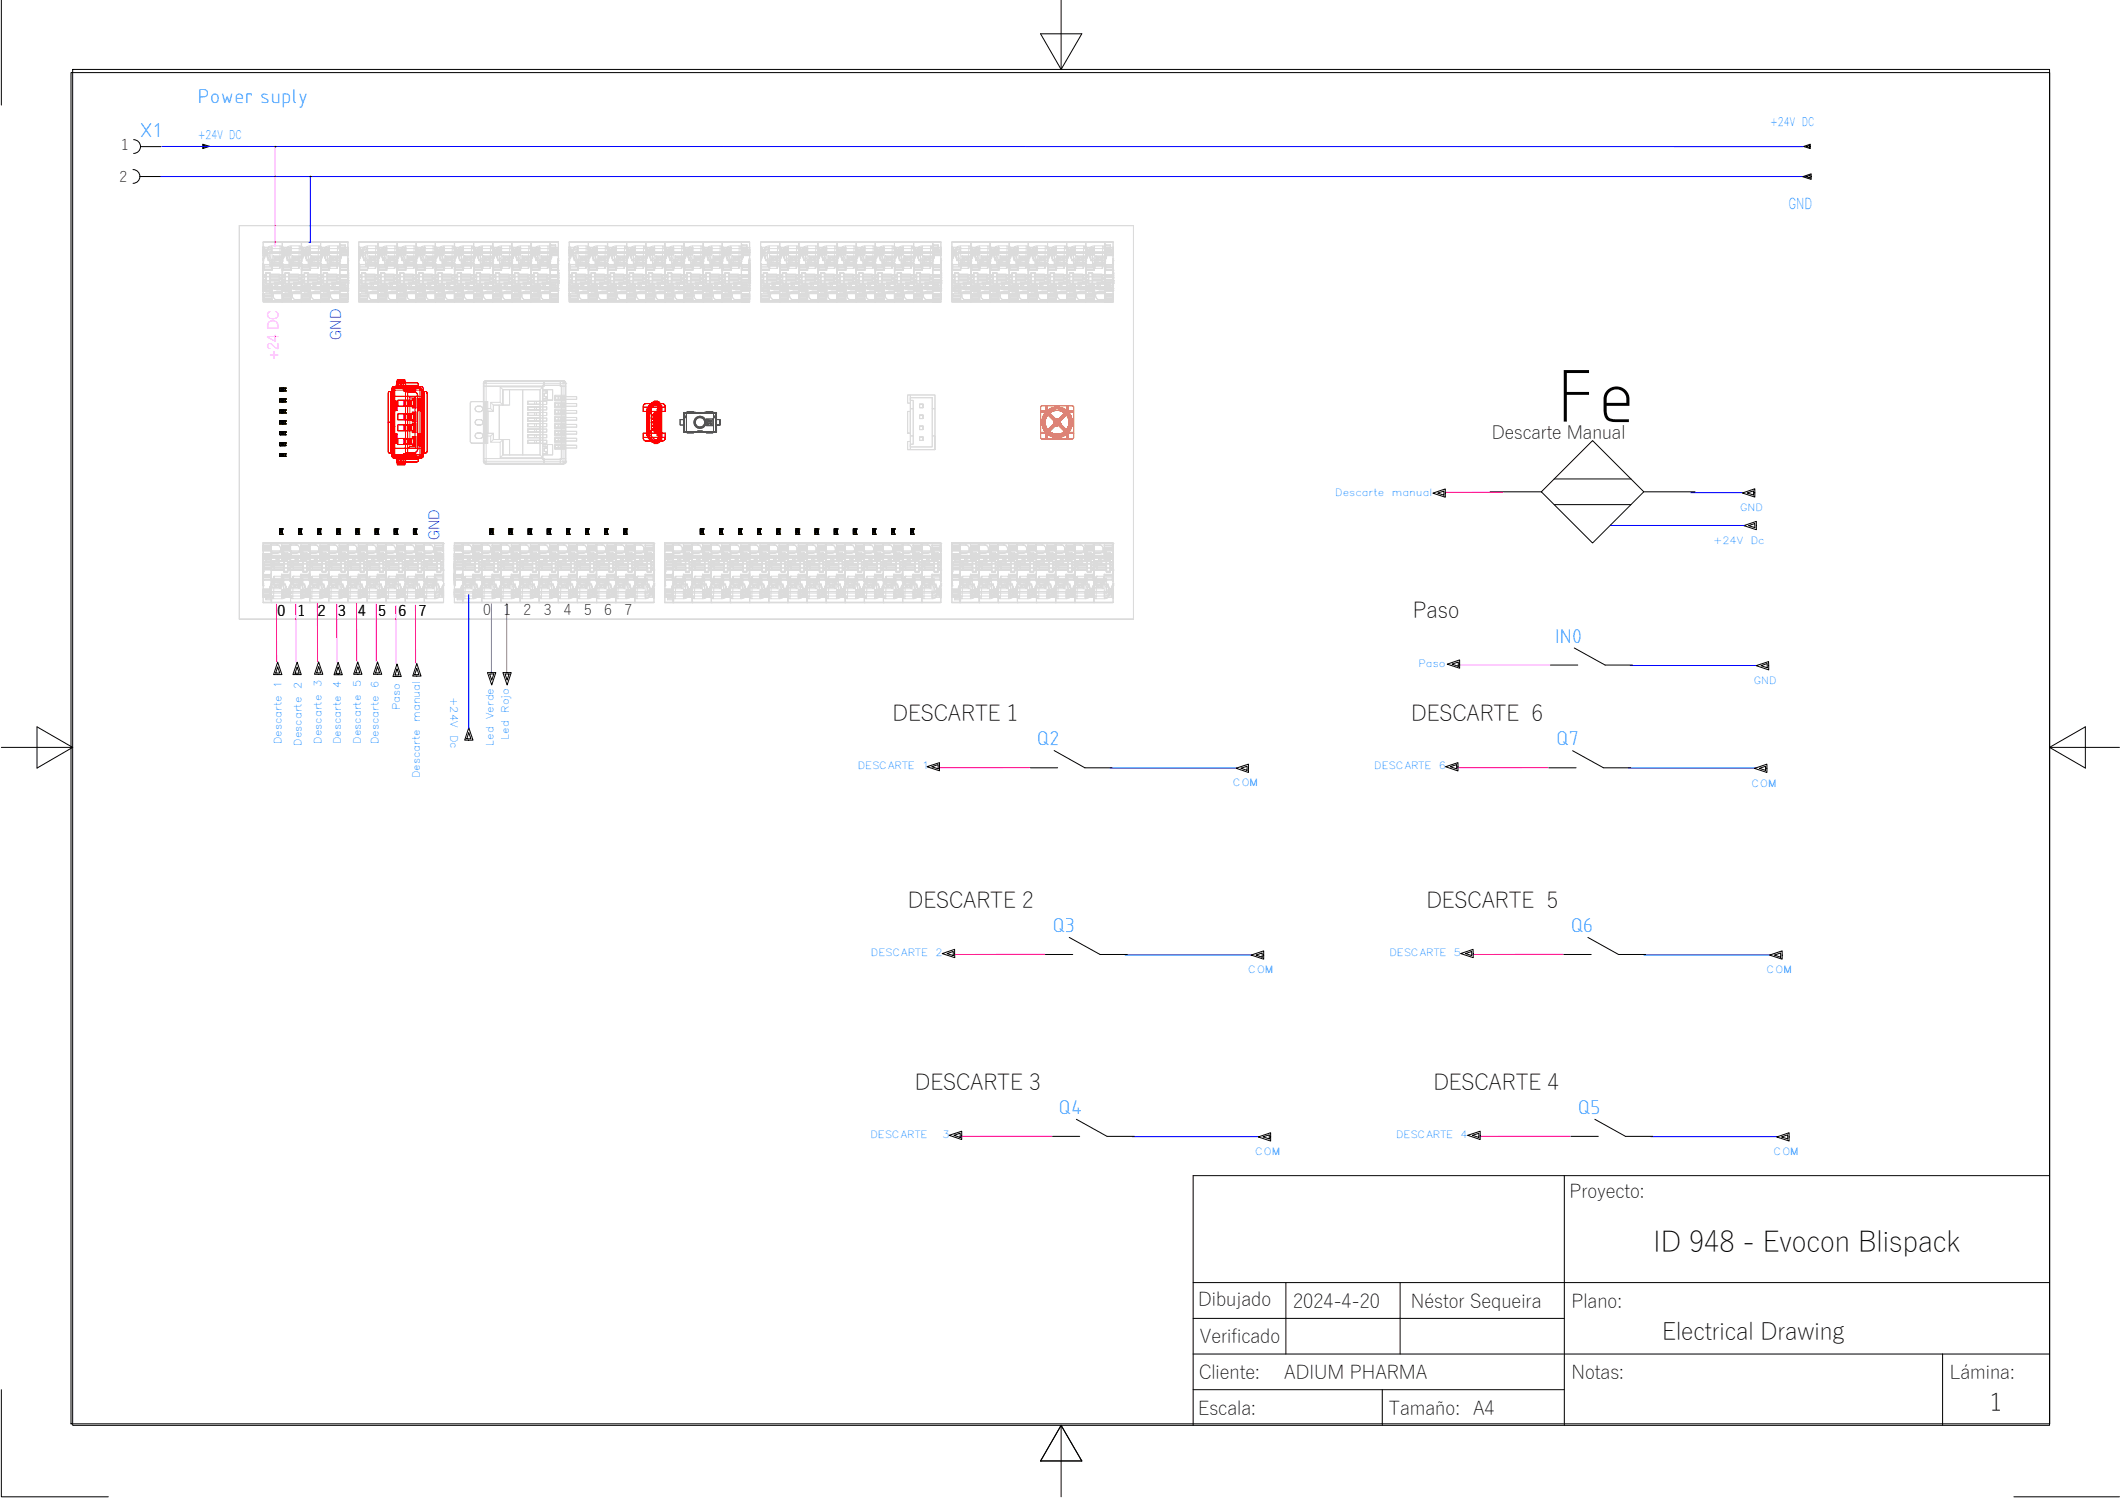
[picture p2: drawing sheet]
<svg xmlns="http://www.w3.org/2000/svg" width="297mm" height="210mm" viewBox="0 0 297 210" stroke-linecap="round" stroke-linejoin="round" font-family="sans-serif">
<defs><g id="words">
<text font-size="11.1" x="218.1" y="59.1">Fe</text>
<text font-size="4" x="231.7" y="175.5">ID 948 - Evocon Blispack</text>
<g font-size="3.3">
<text x="232.9" y="187.7">Electrical Drawing</text>
<text x="278.8" y="197.7">1</text>
</g>
<g font-size="3" fill="#007fff">
<text x="27.7" y="14.4">Power suply</text>
<text x="19.6" y="19.2">X1</text>
<text x="217.9" y="90">IN0</text>
<text x="145.3" y="104.4">Q2</text>
<text x="218.1" y="104.4">Q7</text>
<text x="147.4" y="130.6">Q3</text>
<text x="220.1" y="130.6">Q6</text>
<text x="148.3" y="156.1">Q4</text>
<text x="221.1" y="156.1">Q5</text>
</g>
<g font-size="3">
<text x="198" y="86.6">Paso</text>
<text x="125.1" y="101">DESCARTE 1</text>
<text x="197.7" y="101">DESCARTE 6</text>
<text x="127.2" y="127.2">DESCARTE 2</text>
<text x="199.9" y="127.2">DESCARTE 5</text>
<text x="128.2" y="152.7">DESCARTE 3</text>
<text x="200.8" y="152.7">DESCARTE 4</text>
</g>
<g font-size="2.7">
<text x="219.9" y="167.8">Proyecto:</text>
<text x="167.9" y="183">Dibujado</text>
<text x="181.2" y="183.2">2024-4-20</text>
<text x="197.7" y="183.2">Néstor Sequeira</text>
<text x="220.2" y="183.2">Plano:</text>
<text x="168.1" y="188.2">Verificado</text>
<text x="168" y="193.2">Cliente:</text>
<text x="179.9" y="193.2">ADIUM PHARMA</text>
<text x="220.2" y="193.2">Notas:</text>
<text x="273.2" y="193.2">Lámina:</text>
<text x="167.9" y="198.2">Escala:</text>
<text x="194.6" y="198.2">Tamaño: A4</text>
</g>
<text font-size="2.5" x="209" y="61.5">Descarte Manual</text>
<text font-size="2.1" fill="#007fff" x="250.6" y="29.2">GND</text>
<g font-size="2">
<text x="17" y="21">1</text>
<text x="16.7" y="25.5">2</text>
<text x="38.9" y="86.2">0</text>
<text x="41.8" y="86.2">1</text>
<text x="44.6" y="86.2">2</text>
<text x="47.4" y="86.2">3</text>
<text x="50.2" y="86.2">4</text>
<text x="53.1" y="86.2">5</text>
<text x="55.9" y="86.2">6</text>
<text x="58.7" y="86.2">7</text>
<text x="67.7" y="86.1">0</text>
<text x="70.5" y="86.1">1</text>
<text x="73.4" y="86.1">2</text>
<text x="76.2" y="86.1">3</text>
<text x="79" y="86.1">4</text>
<text x="81.8" y="86.1">5</text>
<text x="84.7" y="86.1">6</text>
<text x="87.5" y="86.1">7</text>
</g>
<g font-size="2" fill="#00f">
<text x="47.8" y="47.6" transform="rotate(-90 47.8 47.6)">GND</text>
<text x="61.6" y="75.7" transform="rotate(-90 61.6 75.7)">GND</text>
</g>
<text font-size="2" fill="#f0f" x="39" y="50.5" transform="rotate(-90 39 50.5)">+24 DC</text>
<g font-size="1.7" fill="#007fff">
<text x="248" y="17.7">+24V DC</text>
<text x="27.7" y="19.5">+24V DC</text>
</g>
<g font-size="1.4" fill="#007fff">
<text x="187.1" y="69.5">Descarte</text>
<text x="195" y="69.5">manual</text>
<text x="243.8" y="71.6">GND</text>
<text x="240" y="76.2">+24V</text>
<text x="245.3" y="76.2">Dc</text>
<text x="198.7" y="93.4">Paso</text>
<text x="245.7" y="95.8">GND</text>
<text x="39.4" y="96.4" transform="rotate(-90 39.4 96.4)">1</text>
<text x="42.2" y="96.6" transform="rotate(-90 42.2 96.6)">2</text>
<text x="45.1" y="96.3" transform="rotate(-90 45.1 96.3)">3</text>
<text x="47.8" y="96.4" transform="rotate(-90 47.8 96.4)">4</text>
<text x="50.5" y="96.3" transform="rotate(-90 50.5 96.3)">5</text>
<text x="53" y="96.4" transform="rotate(-90 53 96.4)">6</text>
<text x="56" y="99.5" transform="rotate(-90 56 99.5)">Paso</text>
<text x="58.8" y="101.2" transform="rotate(-90 58.8 101.2)">manual</text>
<text x="63.1" y="97.7" transform="rotate(90 63.1 97.7)">+24V</text>
<text x="69.2" y="100.8" transform="rotate(-90 69.2 100.8)">Verde</text>
<text x="71.3" y="99.9" transform="rotate(-90 71.3 99.9)">Rojo</text>
<text x="39.4" y="104.3" transform="rotate(-90 39.4 104.3)">Descarte</text>
<text x="42.2" y="104.5" transform="rotate(-90 42.2 104.5)">Descarte</text>
<text x="45.1" y="104.2" transform="rotate(-90 45.1 104.2)">Descarte</text>
<text x="47.8" y="104.3" transform="rotate(-90 47.8 104.3)">Descarte</text>
<text x="50.5" y="104.2" transform="rotate(-90 50.5 104.2)">Descarte</text>
<text x="53" y="104.3" transform="rotate(-90 53 104.3)">Descarte</text>
<text x="63.1" y="102.9" transform="rotate(90 63.1 102.9)">Dc</text>
<text x="69.2" y="104.5" transform="rotate(-90 69.2 104.5)">Led</text>
<text x="71.3" y="103.6" transform="rotate(-90 71.3 103.6)">Led</text>
<text x="120.2" y="107.8">DESCARTE</text>
<text x="129.2" y="107.8">1</text>
<text x="192.6" y="107.8">DESCARTE</text>
<text x="201.6" y="107.8">6</text>
<text x="58.8" y="109.1" transform="rotate(-90 58.8 109.1)">Descarte</text>
<text x="172.7" y="110.2">COM</text>
<text x="245.4" y="110.2">COM</text>
<text x="122" y="134">DESCARTE</text>
<text x="131.1" y="134">2</text>
<text x="174.9" y="136.4">COM</text>
<text x="194.7" y="134">DESCARTE</text>
<text x="203.7" y="134">5</text>
<text x="247.5" y="136.4">COM</text>
<text x="122" y="159.5">DESCARTE</text>
<text x="132" y="159.5">3</text>
<text x="175.9" y="161.8">COM</text>
<text x="195.6" y="159.5">DESCARTE</text>
<text x="204.6" y="159.5">4</text>
<text x="248.5" y="161.9">COM</text>
</g>
</g></defs>
<!-- layer: WIRES -->
<g fill="none" stroke="#00f" stroke-width=".14">
<path d="M22.5 24.7h230.7M22.7 20.5h230M225.7 73.6h18.7M236.9 69h7.4M65.7 83.3v18.7M68.8 94.2h.1M228.4 93.3h17.8M155.5 107.6h17.8M228.2 107.6h17.8M157.6 133.8h17.9M230.3 133.8h17.8M158.6 159.3h17.8"/>
<path d="M231.3 159.3h17.8"/>
</g>
<path d="M28.4 20.2l1 .3-1 .3zM28.5 20.4l.5 .1-.5 .2zM252.7 20.5l.9-.3v.6zM253.1 20.5l.4-.1v.3z" fill="none" stroke="#000" stroke-width=".14"/>
<!-- layer: SYMS -->
<g fill="none" stroke="#000" stroke-width=".14">
<path d="M18.7 19.6a.96 .96 0 0 1 1 .9 .96 .96 0 0 1-1 1M18.6 23.8a.96 .96 0 0 1 1 .9 .96 .96 0 0 1-1 1M19.6 24.7h2.9M19.7 20.5h2.8M252.6 24.8l1.2-.4v.7zM253 24.8l.6-.3v.4zM200.8 69.1l1.7-.6v1.2zM201.4 69.1l.9-.3v.6zM208.8 68.9h7.2M216 68.9l7.1-7.2 7.2 7.2-7.2 7.2zM217.8 67.1h10.7M217.8 70.7h10.7"/>
<path d="M230.3 68.9h7.2M244.1 69.1l1.8-.6v1.2zM244.3 73.7l1.8-.6v1.1zM244.8 69.1l.9-.3v.6zM245 73.7l.9-.3v.5zM38.9 92.8l.6 1.7h-1.2zM38.9 93.4l.3 .9h-.6zM41.6 92.8l.6 1.7h-1.2zM41.6 93.5l.3 .8h-.6zM44.6 92.7l.6 1.8h-1.1zM44.7 93.4l.2 .9h-.5zM47.4 92.8l.6 1.7h-1.2z"/>
<path d="M47.4 93.5l.3 .9h-.6zM50.1 92.7l.6 1.8h-1.1zM50.1 93.4l.3 .9h-.6zM52.9 92.7l.6 1.8h-1.2zM52.9 93.4l.3 .9h-.6zM55.6 93l.6 1.8h-1.1zM55.6 93.7l.3 .9h-.5zM58.4 93l.6 1.7h-1.2zM58.4 93.7l.3 .8h-.6zM68.3 94.2h1.2l-.6 1.8zM68.6 94.4h.6l-.3 .9zM70.5 94.2h1.1l-.5 1.8z"/>
<path d="M70.8 94.4h.5l-.2 .9zM202.8 93.1l1.7-.6v1.1zM203.5 93.1l.8-.3v.6zM217.2 93.2h3.9M220.6 90.8l4.3 2.4h3.8M246.1 93.3l1.7-.6v1.2zM246.7 93.3l.9-.3v.6zM65.7 102l.6 1.7h-1.2zM65.7 102.7l.3 .8h-.6zM129.9 107.4l1.7-.5v1.1zM130.6 107.4l.8-.3v.6zM144.4 107.6h3.8"/>
<path d="M147.7 105.2l4.3 2.4h3.8M173.2 107.6l1.7-.5v1.1zM173.9 107.6l.8-.2v.5zM202.5 107.4l1.8-.5v1.1zM203.2 107.4l.9-.3v.6zM217 107.6h3.8M220.3 105.2l4.4 2.4h3.8M245.8 107.7l1.8-.6v1.1zM246.5 107.7l.9-.3v.5zM132 133.6l1.8-.6v1.2zM132.7 133.6l.9-.3v.6zM146.5 133.7h3.8"/>
<path d="M149.8 131.4l4.3 2.3h3.9M175.3 133.8l1.8-.6v1.2zM176 133.8l.8-.3v.6zM204.7 133.6l1.7-.6v1.2zM205.3 133.6l.9-.3v.6zM219.1 133.7h3.8M222.5 131.4l4.3 2.3h3.8M247.9 133.8l1.8-.6v1.2zM248.6 133.8l.9-.3v.6zM133 159.1l1.7-.6v1.2zM133.7 159.1l.8-.3v.6zM147.5 159.2h3.8"/>
<path d="M150.8 156.8l4.3 2.4h3.8M176.3 159.3l1.7-.6v1.2zM177 159.3l.8-.3v.6zM205.6 159.1l1.8-.6v1.2zM206.3 159.1l.9-.3v.6zM220.1 159.2h3.8M223.5 156.8l4.3 2.4h3.8M248.9 159.3l1.8-.6v1.2zM249.6 159.3l.9-.3v.6z"/>
</g>
<!-- layer: 369 -->
<path d="M33.5 31.6h125.3v55.2h-125.3h125.3v-55.2zM33.5 86.8v-55.2v55.2" fill="none" stroke="#dbdbdb" stroke-width=".14"/>
<!-- layer: 1030 -->
<g fill="none" stroke="#dbdbdb" stroke-width=".14">
<path d="M127.2 55.3h3.8v2h-.4v-1.6h-3v.4h.4v1.2h-.4v-.8h-.4zM127.2 55.3h.4v1.2h-.4zM127.2 57.7v3h.4h-.4zM127.6 55.3h3.4v7.7v-1.9h-.4v1.5h-3v-.4h.4v-1.1h-.4v.8h-.4v1.1h3.8h-3.4zM127.6 55.7h3v6.9h-3v-.4h.4v-6.1h-.4zM127.6 57.3h.4v3.8h-.4zM127.6 57.7h-.4h.4M127.6 57.7v3M128.8 59.7h.5v.5h-.5zM128.8 58.2h.5v.4h-.5zM128.8 56.6h.5v.5h-.5zM130.6 57.3h.4v3.8h-.4z"/>
<path d="M127.2 61.9h.4v1.1h-.4zM128.8 61.2h.5v.5h-.5z"/>
</g>
<!-- layer: 2338 -->
<g fill="none" stroke="#b88a00" stroke-width=".14">
<path d="M145.8 57v.6h.8v-.8h-.7h4.4l.1 .2v4.4l-.1 .1h-4.4h.7v-.8h-.8h.8v.8h2.9v-.9h.9v-2.8h-.9v-1h-2.8v1h-.9v3.6zM145.8 57l.1-.2-.1 .2M146 59.2h.2zM146 59.2a2.13 2.13 0 0 1 3.1-1.9 2.13 2.13 0 0 1 .3 3.6 2.13 2.13 0 0 1-3.4-1.4 2.13 2.13 0 0 1 2.9-2.3 2.13 2.13 0 0 1 .6 3.6 2.13 2.13 0 0 1-3.5-1.2 2.12 2.12 0 0 1 2.6-2.5 2.12 2.12 0 0 1 1.1 3.4 2.12 2.12 0 0 1-3.5-.5 2.11 2.11 0 0 1 1.9-3 2.11 2.11 0 0 1 1.9 3 2.11 2.11 0 0 1-3.5 .5 2.11 2.11 0 0 1 1.1-3.4 2.11 2.11 0 0 1 2.5 2.5 2.11 2.11 0 0 1-3.4 1.1 2.11 2.11 0 0 1 .6-3.5 2.11 2.11 0 0 1 2.9 2.1 2.11 2.11 0 0 1-3.1 1.7 2.09 2.09 0 0 1-.3-3.5 2.09 2.09 0 0 1 3.3 1.2 2.09 2.09 0 0 1-2.4 2.5 2.06 2.06 0 0 1-1.7-2M146 59.2h.2M146 59.2h.2h-.2M146.1 59.2a1.97 1.97 0 0 1 2.8-1.9 1.97 1.97 0 0 1 .4 3.4 1.97 1.97 0 0 1-3.1-1.2 1.97 1.97 0 0 1 2.4-2.3 1.97 1.97 0 0 1 1 3.2 1.97 1.97 0 0 1-3.3-.5 1.96 1.96 0 0 1 2.1-2.6 1.96 1.96 0 0 1 1.3 3.1 1.96 1.96 0 0 1-3.4-.4v-.2a1.95 1.95 0 0 1 1.9-2.6 1.95 1.95 0 0 1 1.6 2.9 1.95 1.95 0 0 1-3.3 .2 1.95 1.95 0 0 1 0-2.2 1.95 1.95 0 0 1 2-.8h-.8l-.8 .4-.6 .7-.1 .8M146.2 59.2h.1M146.2 59.2l.1 .6 .4 .7 .4 .3 .8 .3h.7l.7-.4 .6-.7 .2-.8h.1M146.2 59.2l.1 .6 .3 .7 .7 .5 .7 .1h.6l.7-.4 .3-.3 .3-.5 .2-.7v.2l-.2 .6-.6 .7-.7 .4h-.7l-.8-.3-.4-.3-.4-.7zM146.2 59.2a1.94 1.94 0 0 0 1.9 1.9 1.94 1.94 0 0 0 2-1.9l-.1 .6-.4 .7-.4 .3-.9 .3-.8-.1-.7-.4-.5-.6zM146.2 59.2l.1 .7 .4 .7 .7 .4 .5 .1 .9-.1 .7-.4 .4-.6 .2-.8"/>
<path d="M146.4 59.2l.2 .6 .3 .5 .3 .3 .7 .2h.7l.6-.3 .5-.7 .1-.5v-.1l-.1 .6-.5 .7-.6 .3h-.7l-.7-.2-.3-.3-.3-.5zM146.6 56.8h.1v1h-.9v-.2h.8zM146.7 57.9l-.4 .7-.1 .6 .1-.6 .3-.6 .6-.5 .8-.3 .9 .2 .6 .4 .4 .7 .2 .7-.1-.6-.3-.5-.3-.4-.5-.3-.6-.2-.6 .1-.6 .2zM146.8 57.8l-.5 .5-.1 .9 .1-.7 .4-.7 .7-.4 .6-.2 .8 .2 .7 .4 .4 .7 .2 .7-.1-.6-.3-.5-.3-.4-.6-.3-.5-.2-.6 .1zM146.9 57.7h.1M146.9 57.7l-.3 .2M146.9 58l.9-.5 .9 .1 .8 .6 .2 .5 .1 .5-.1-.5-.2-.5-.5-.4-.7-.3-.7 .1-.7 .4-.3 .5-.2 .7 .2-.7zM147.1 57.4l.1 .1M147.2 57.5h.1M147.6 59.2l.1 .3 .3 .2 .3-.1 .3-.3v-.1l-.1 .3-.2 .1-.3 .1-.3-.2zM147.7 59.4l.2 .2M147.7 59.5l-1 1 1-1"/>
<path d="M147.7 58.9l-1-1 1 1M147.7 58.9l.3-.2h.3l.2 .2 .1 .3-.1-.3-.3-.2-.4 .1-.2 .4zM147.8 58.8l-.1 .2 .2-.3zM147.8 59.6l-1 1 1-1M147.8 58.8l-1-1.1 1 1.1M147.9 58.7h.1M147.9 58.7l-1-1-.1 .1-.2 .1 1.1 1.1M147.9 59.6h.1M148.3 58.7l.3 .3M148.3 59.6h.1M148.5 57.3l.8 .3 .4 .4 .3 .8 .1 .4-.1-.6-.4-.7-.7-.5-.6-.2-.9 .2-.7 .5-.4 .7-.1 .6M148.6 59.4l-.3 .2"/>
<path d="M149.1 57.5h.1M149.2 57.4l-.1 .1M149.4 57.7l.2 .2zM149.4 57.7l-1.1 1 .3 .3 1-1.1M149.4 57.7l-1 1.1 1-1.1M149.5 56.8h.2v.8h.7v.2h-.9zM149.6 57.9l-1.1 1 1.1-1M149.6 57.9h.1M149.7 56.8h.6l.1 .2v.6h-.7zM145.8 60.6h.9h-.9M145.9 61.5l-.1-.1 .1 .1M146.6 60.4l1.1-1 .2 .2-1 1.1z"/>
<path d="M146.6 60.4l.3 .3M146.7 60.6v.9v-.9M146.9 60.7h.1M147.2 60.9h.1M147.2 60.9l-.1 .1M149.1 60.9h.1M149.1 60.9l.1 .1M149.4 60.7h.1M149.4 60.6l-1-1 1 1M149.5 60.6h.9v.1h-.7v.8h-.2zM149.6 60.5l-1.1-1 1.1 1M149.6 60.4l-.2 .3z"/>
<path d="M149.6 60.4l-1-1-.3 .2 1.1 1.1M149.7 60.7h.7v.7l-.1 .1h-.6z"/>
<circle cx="148.1" cy="59.2" r="1.95"/>
<circle cx="148.1" cy="59.2" r="1.96"/>
<circle cx="148.1" cy="59.2" r="1.68"/>
<circle cx="148.1" cy="59.2" r="1.94"/>
<circle cx="148.1" cy="59.2" r="2.1"/>
</g>
<!-- layer: 230 -->
<g fill="none" stroke="#b88a00" stroke-width=".14">
<path d="M147.7 59h.1M147.7 59l.2-.3-.2 .3 .1 .2-.1 .2 .2 .2 .2-.1-.1-.3M147.7 59.4l.2 .2M147.7 58.9l.1 .1M147.8 59.3l-.1 .1M147.8 59.2h.2M147.9 58.7l.2 .2-.1 .2 .1 .2 .1-.1-.1-.3 .2-.2 .1 .1 .2 .2-.2 .2h-.2h.2l.2 .2-.3 .2-.2-.1 .1-.4-.2 .1M147.9 59.6h.1M148 59.2l-.3 .3 .3-.3M148 59.2l-.3-.3 .3 .3M148 59.2h.1M148 59.1h.1h-.1l.1 .2z"/>
<path d="M148.1 58.8h.1M148.1 58.7h.1M148.1 58.7l-.3 .1-.2 .2 .1 .5 .3 .2 .3-.1 .3-.3-.1-.4-.3-.2M148.1 59.1h.1l-.1 .2 .1-.2zM148.1 59.3h.1M148.1 59.3l-.3 .3 .3-.3M148.1 59l-.3-.2 .3 .2M148.1 58.7v.1M148.1 59.5v.2M148.3 58.7h.1M148.3 58.7l.3 .3M148.4 58.8l-.3 .2 .3-.2"/>
<path d="M148.4 59.6l-.3-.3 .3 .3M148.4 59.3l.1 .1M148.5 58.9l-.2 .3 .2-.3M148.5 59.5l-.2-.3 .2 .3M148.5 58.9l-.1 .1M148.6 59.4h.1M148.6 59.4l-.3 .2"/>
<circle cx="148.1" cy="59.2" r=".33"/>
</g>
<!-- layer: 162 -->
<g fill="none" stroke="#f00" stroke-width=".14">
<path d="M90.1 57.7h3.1zM90.1 56.9v.8v-.6h3.1v.6v-.8v.2h-3.1zM90.2 56.7l.3-.1-.3 .1-.1 .2zM90.6 59.2h.4zM90.6 59.2v-1.8l.2-.1v1.9M90.6 59.2v1.7h.1v-1.7M90.6 57.3h.1M90.7 57.4v1.8M90.7 57.3h.1M90.7 57.3l-.1 .1M90.7 59.2v1.9M90.7 57.3v1.9"/>
<path d="M90.8 57.1l.1-.2-.1 .2v2.1v-.4M90.8 57.3v.1zM90.8 58.6v.2zM90.8 58.9v.3zM90.8 58.6h.1M90.8 57.3v1.9v-.3M90.8 58v-.6v.6M90.8 58.1h.1M90.8 58v.1zM90.8 58.1h.2h-.2M90.8 57.4h.2h-.2M90.8 57.4l.2 .4 .1-.1-.1-.3 .1 .3-.1 .1z"/>
<path d="M90.8 59.2h.2h-.2M90.8 58.6h.2h-.2M90.8 59.2h.1M90.8 58.8v.4zM90.8 58.8v.4M90.8 58.8v.4h.2v2v-.6h-.2v.6v-2v1.2M90.8 58.8h.2h-.2M90.8 59.2h-.2h.2v1.9M90.8 57.3h.2h-.2M90.8 57.3v3.8M90.8 58.1h.2M90.8 57.8h.2"/>
<path d="M90.8 57.2h.2M90.8 57.9h.2M90.8 57.3h.2M90.8 57.3h.1M90.8 59.2h.2M90.9 57.3v3.8M91 57.3v1.9v-.4M91 58.6h.1M91 58.6v.2zM91 58.9v.3zM91 57.9h.1M91 57.9v1.3v-.4"/>
<path d="M91 58.1h.1M91 58v.1zM91 57.4v.6v-.6M91 57.3v.1zM91 57.4h-.2h.2M91 58h-.2h.2M91 58.9h-.2h.2M91 58.8h-.2h.2M91 59.2h-.2h.2M91 57.3h.1M91 57.9h-.2h.2M91 58.8v1.6"/>
<path d="M91 59.2h.1M91 58.9v.3M91 58.8v.1M91 57.5h.1M91 57.2v4v-4v.7M91 57.3v.6h.3v.2h.5v.2h-.5v.3h.5v.2h-.5v.3h.5v.2h-.5v.3h.5v.1h-.5v.4h.5v.2h-.5v.1h-.3h.3v.6h-.3h.3v.2M91 57.9h.3v.2h.5v.2h-.5v.3h.5v.2h-.5v.3h.5v.2h-.5v.3h.5v.1h-.5v.4h.5v.2h-.5v.1h-.3zM91 57.2v4M91 57.3h.3h-.3M91 57.8l.2-.1h-.1l-.1 .1zM91 57.1v.1zM91 57.1v.1"/>
<path d="M91 57.1v.1l-.2-.1v.2h.2v-.1M91.2 57.7l-.2 .1 .2-.1M91.2 56.6h.1M91.3 56.6h.1zM91.3 57.3v.6v-.6M91.3 57.9h-.3h.3M91.3 56.5l.1 .1M91.3 56.5h.1M91.3 56.5h-.1M91.3 56.6h.2l-.5 .5 .5-.5h-.1h.1M91.3 56.5l.2 .1M91.4 56.4l.1 .2"/>
<path d="M91.4 56.6h1.4h-2.3h.7l-.3 .3 .5-.5 .1 .2M91.5 56.6h.1M91.5 56.6h.7l.2 .1M91.5 56.6l-.5 .5 .5-.5M91.5 56.6l-.5 .5M91.5 56.4l-.2 .1M91.5 56.5h.1M91.5 56.4l.1-.1v.2h.6M91.5 56.4h-.1M91.5 56.6l-.4 .5M91.5 56.4v.1M91.6 56.3v.2"/>
<path d="M91.6 56.3h.6M91.6 56.5h.1M91.6 56.4v.1M91.6 56.3l-.1 .1v.1h.1M91.6 56.6h-.1M91.6 56.6h.6zM91.6 58.8h.1M91.6 58.5h.1M91.6 58.3v.2M91.6 58h.1M91.6 59h.1M91.6 59.3h.1"/>
<path d="M91.6 59.5h.1M91.6 59.8h.1M91.6 56.5h.6M91.6 56.3h.6l-.1 .1v.1h.1M91.6 56.3h.1M91.6 56.3v.2v-.2M91.6 56.3l.2 .1M91.7 57.8h.4l.1 .1v2.5l-.1 .2h-.4l-.1-.2v-.1h.2v-.3h-.2v-.2h.2v-.3h-.2v-.2h.2v-.3h-.2v-.2h.2v-.3h-.2v-.2h.2v-.3h-.2zM91.7 59.3l-.1 .2M91.7 59.8l-.1 .2M91.7 56.2v.1M91.7 58.3v.2"/>
<path d="M91.7 58.8v.2M91.7 56.8l-.4 .4v.1h-.3M91.7 56.8h.1M91.7 56.8l-.4 .4v.1h-.3v-.1v4M91.7 58.8h.1M91.7 59h.1M91.7 59v-.2v.2M91.7 59.3v.2v-.2M91.7 59.8v.2v-.2M91.7 58h.1M91.7 59.3h.1M91.7 59.5h.1"/>
<path d="M91.7 59.5h.1v.3h-.1M91.7 59.8h.1M91.7 57.9h.1M91.7 59.3v.2M91.7 59.8v.2M91.8 56.3l-.2 .1M91.8 56.2l-.2 .1M91.8 56.2h.2v.1h-.2M91.8 57.9h.1M91.8 57.9h.2M91.8 56.2v.1M91.8 59v.3z"/>
<path d="M91.8 59.5v.3zM91.8 56.5h-.2h.7h-.1M91.8 58.1v.2h.2v-.2h.7v.2M91.8 58.3v2.4v-.4h.1v-.2h-.1v-.3h.1v-.2h-.1v-.3h.1v-.2h-.1v-.3h.1v-.2h-.1v-.3h.1v-.2h-.1v-.4v.4h.9v.2M91.8 58.6h.2v.2h-.2zM91.8 59.1h.2v.2h-.2zM91.8 58v.3M91.8 58.5v.3M91.8 59v.3M91.8 59.5v.3M91.8 58.5v.3h.1h-.2M91.8 58.5v.3v-.3"/>
<path d="M91.8 58.5h.1M91.8 58v.3h.1h-.2M91.8 58v.3v-.3M91.8 57.8h.1M91.8 58.8l.1 1.2M91.8 58h.2v2.4l-.2-.1M91.8 58.3v.2h-.1M91.8 57.8l-.1 .1v.1h.1v-.2l-.1 .2h.1M91.8 57.8h.2h-.2M91.8 57.8l-.1 .2M91.8 57.8h.2M91.8 58.1v.2"/>
<path d="M91.8 58.6v.2M91.8 59.1v.2M91.9 59v.3M91.9 59.5v.3M91.9 58v.3M91.9 58.5v.3M91.9 58.3v-.2v.2M91.9 58.6v.2v-.2M91.9 58.8h.2h-.2M91.9 58.1v.2v-.2M91.9 58.3h.2h-.2M91.9 59.1v.2v-.2h.2z"/>
<path d="M91.9 59.6h.2h-.2v.1h.2h-.2zM91.9 59.7v-.1v.1M91.9 59.3v-.2v.2M91.9 58.8v-.2v.2M91.9 58.5l.1 .3zM91.9 58l.1 .3zM91.9 59.5h.2v.3h-.2zM91.9 59l.1 .3zM91.9 58.1h.3h-.3M91.9 58.1v.2h.3v.3h-.3v.2h.3v.3h-.3v.2h.3v.3h-.3v.1h.3v.4h-.3v.2v-.2h.3v-.4h-.3v-.1h.3v-.3h-.3v-.2h.3v-.3h-.3v-.2h.3v-.3h-.3zM91.9 58.1h.1M91.9 58.1h.1v.2h-.1z"/>
<path d="M91.9 59.1h.1v.2h-.1zM91.9 58.6h.1v.2h-.1zM91.9 58.1v.2M91.9 58.6v.2M91.9 59.1v.2M91.9 59.6v.2M92 59h.1M92 59.3h.1M92 59.5h.1M92 59.8h.1M92 59.5v.3v-.3M92 58v.3"/>
<path d="M92 58.5v.3M92 59.6h-.1v.2h.1M92 59.6h.7h-.7M92 59.6h-.2v.2h.2M92 59.8v-.2v.2M92 59.1h.7v.2v-.2zM92 58.6h.7v.2v-.2zM92 57.8h.1M92 57.8v.2l.1-.1v2.5h-.1v.2M92 57.8l.1 .1zM92 56.2l.2 .1M92 56.3l.2 .1h-.6"/>
<path d="M92 57.8l.2 .1v2.5l-.2 .1M92.1 56.3h.1M92.1 56.5h.1M92.1 56.5h.1zM92.1 58.8h-.1h.1M92.1 58.5v.3zM92.1 58.5h-.1h.1M92.1 58.3h-.1h.1M92.1 58v.3zM92.1 58h-.1h.1M92.1 59h-.1v.3M92.1 56.5v-.2v.2"/>
<path d="M92.1 59.8h.1M92.1 59.5h.1M92.1 56.4h-.3v.1h.3M92.1 58v2.4M92.1 57.9h.1M92.1 56.8h-.4h.4M92.1 56.8h.1zM92.1 57.7l.2 .1-.2-.1M92.1 58.6v.2v-.2M92.1 59.1v.2v-.2M92.1 59.6v.1v-.1M92.1 58.3v-.2v.2"/>
<path d="M92.1 58.3h-.2h.2M92.1 58.1h-.2h.2M92.1 58.6h-.2h.2M92.1 59.3h-.2h.2M92.1 59.7h-.2h.2M92.1 59.6h-.2h.2M92.1 59.1h-.2h.2M92.1 58.8h-.2h.2M92.1 59h.1M92.1 58.8h.1M92.1 58.5h.1M92.1 58.3h.1"/>
<path d="M92.1 58h.1M92.1 59v.3M92.1 56.2v.1M92.1 59.5v.3M92.2 57.8l-.1 .1M92.2 56.3h.1M92.2 56.3h-.6v.1M92.2 56.5h.1M92.2 56.4v.1M92.2 56.6l.2 .1v.2h-.2h.2v4.7v-4.9M92.2 56.6l.2 .1v4.9M92.2 56.6l.1 .1"/>
<path d="M92.2 56.6l.2 .1M92.2 56.5v-.2v.2M92.2 56.3v.2M92.2 57.7l.2-.3h.2l-.2 .4M92.2 57.7h-.1zM92.2 57.7l.2 .1M92.2 57.3v-.4v.4M92.2 57.9h-.1v2.5h.1M92.2 57.9v.2v-.2M92.2 57.3h-.1v.6h.3M92.2 56.5l.2 .1zM92.2 56.3l.2 .1v.2"/>
<path d="M92.2 56.3v.2v-.2M92.2 56.3l.1 .1M92.3 56.4l.2 .1 .1 .2-.2-.3M92.3 57.8h.1zM92.3 56.7h.1M92.3 56.4v.2M92.3 57.8l-.1-.1 .1 .1M92.3 56.6h.1M92.3 56.6h.2M92.4 56.9h-.2h.2M92.4 56.9v1h-.3v-.6h.1M92.4 57.9v3.6h-.2"/>
<path d="M92.4 56.9v-.2v4.9v-.1h-.2M92.4 57.9h-.2h.2M92.4 56.7h.1h-.1M92.4 56.7h.1M92.4 57.9h.1M92.4 56.7v1.2M92.4 57.9v2.5M92.4 56.7v4.9M92.4 57.3v.1zM92.4 58v-.6v.6M92.4 58v.1zM92.4 57.6v.2z"/>
<path d="M92.4 57.6h.1M92.4 57.1v.5M92.4 57v.1zM92.4 57.6h.2h-.2M92.4 57.5h.2v.1M92.4 57.2h.2v.3M92.4 58.1h.2h-.2M92.4 57.4h.2h-.2M92.4 57.4h.1M92.4 57.4l.2 .1-.2 .3-.2-.1zM92.4 57.1h.2zM92.4 57.1h.1"/>
<path d="M92.4 56.7l-.2-.2 .2 .2h.2M92.4 56.7l.1 .1M92.4 57.9h.2h-.2M92.4 57.3h.2h-.2M92.4 58.1h.2M92.4 57.8h.2M92.4 57.1h.2M92.4 57.6h.2M92.4 57.9h.2M92.4 56.8h.2M92.4 56.7h.2M92.4 56.8v4.7"/>
<path d="M92.5 56.7v.1h.1M92.5 56.8h.1M92.5 56.8l.1 .2M92.5 56.8h-.1h.2M92.5 56.8v4.7M92.5 57.1h.2v.5h-.2zM92.5 59.8h.1M92.5 59.5h.1M92.5 57.9v.7M92.5 58.8v.7M92.5 59.7v.7M92.6 57.6v.2z"/>
<path d="M92.6 57.6h-.2h.2M92.6 56.7v4.9M92.6 57.9v2.5M92.6 57.9h.1M92.6 56.7v1.2M92.6 59.1v.3zM92.6 58.8v.3zM92.6 59.4h.1M92.6 59.4v.1zM92.6 59.5h.1M92.6 57.9v.7zM92.6 60v.1v-.1"/>
<path d="M92.6 59.7v.3zM92.6 60v.4zM92.6 59.7v.3l-.1-.2M92.6 57.6h.1M92.6 57.1v.5M92.6 57v.1zM92.6 57.1v.1M92.6 58v.1zM92.6 57.3v.1zM92.6 57.4v.6v-.6M92.6 58h-.2h.2M92.6 57.1h.1v.5h-.1"/>
<path d="M92.6 60h.1M92.6 59.9h.1M92.6 59.8h.1M92.6 59.8l-.1-.1v.3M92.6 59.7h.1M92.6 58.6h.1M92.6 58.2h.1M92.6 58.3h.1M92.6 59.1h.1M92.6 59.2h.1M92.6 59.3h.1M92.6 59h.1"/>
<path d="M92.6 58.9h.1M92.6 58.8h.1M92.6 56.7h-.2M92.6 56.8h.1M92.6 57.7h-.2h.2M92.6 57h-.2h.2M92.6 56.8v4.7M92.6 56.8l.1 .2M92.6 56.8v4.7h-.1M92.6 57h.1v4.4h-.1zM92.7 58.3h-.7h.7M92.7 59.8h-.7h.7"/>
<path d="M92.7 59.8v-.2v.2M92.7 59.3h-.7h.7M92.7 58.8h-.7h.7M92.7 57.1v.5M92.8 56.6l.3 .1 .1 .2-.1-.2zM90.1 60.7h3.1zM90.1 60.7v.6h3.1h-3.1v.1zM90.1 61.4l.2 .3 .2 .1-.2-.1zM90.6 60.9l.1 .2M90.6 61h.1M90.7 60.9l.1 .2M90.7 61.1h.1"/>
<path d="M90.8 60.9h.2h-.2M90.8 60.9v.2zM90.8 60.4h.1M90.8 60.4v.2M90.8 60.4v.5v-.5M90.8 60.3v.1zM90.8 60.4h.2h-.2M90.8 60.3h.2h-.2M90.8 61.2l.1 .2-.1-.2h.2v.1v-.1M90.8 61.1h.2h-.2M90.8 60.3h.2M90.8 60.4h.2"/>
<path d="M90.8 60.5h.2M90.8 61.1h.2M90.8 61.1h.1M91 60.4h.1M91 60.4v.2M91 60.3v.1zM91 60.4v.5v-.5M91 60.9v.2zM91 61.2h.1M91 61.2v.1zM91 61.2v-.8h.3v.8M91 60.6l.1 .1-.1 .2 .1-.2-.1-.1-.2 .3z"/>
<path d="M91 61.3l.6 .5M91 60.5l.1 .2zM91 61.2v.1l.5 .5M91.1 61.2l.5 .5M91.1 60.7h.1M91.2 60.7l-.2-.2 .2 .2M91.3 61h-.3h.3M91.3 61.2l.4 .4-.4-.4M91.3 61.9l.2 .1M91.3 61.9l-.4-.5 .5 .6M91.3 61.8h.1M91.3 61.8h.2"/>
<path d="M91.4 62h.1M91.5 61.8h.1M91.5 61.8l-.5-.5 .5 .5M91.5 61.8l-.2 .1M91.5 61.8h.1zM91.5 61.8h.1h-.1l.1 .2h-.1zM91.5 61.8h.8M91.5 61.8l-.1 .1M91.5 61.7l-.5-.4 .5 .5M91.5 61.9l-.1 .1M91.6 61.8v.2M91.6 61.7l-.1 .1"/>
<path d="M91.6 61.8h.1M91.6 62h.1M91.6 62.1h.1M91.6 62.1l.2 .1M91.6 61.8v.1M91.6 61.9l.2 .2M91.6 61.9v.2h.6v-.2M91.6 61.8h-.2h1.4h-2.3h.9h-.2M91.6 60.4h.1M91.6 60.4l.2 .1v-.1h-.1l.1 .1M91.6 60.3h.1M91.6 60.3l.2 .1"/>
<path d="M91.6 60h.1M91.6 61.7h.6M91.6 62h.6M91.6 61.9h.6M91.6 61.8v.2h.6h-.6M91.6 61.8l.2 .1v.1h-.2zM91.7 62v.1M91.7 61.6h.1M91.7 60.3h.2M91.7 60h.1M91.7 60.4l.3 .1M91.7 60.3l.1 .2"/>
<path d="M91.8 62.1h.2v.1h-.2zM91.8 60.5h.1M91.8 60v.3zM91.8 61.9h.3v.1M91.8 60.1v.2h.9M91.8 60.1h.1M91.8 60.1h.2M91.8 60v.3M91.8 60l.1 .3zM91.8 60.5v.1M91.8 60.5h.2h-.2M91.8 60.5h.2"/>
<path d="M91.8 60.1v.2M91.9 60.1h.2h-.2v.2h.2h-.2zM91.9 60.3h.2h-.2M91.9 60.3v-.2v.2M91.9 60h.2v.3h-.2zM91.9 60.1v.2M92 60h.1M92 60.3h.1M92 60v.3v-.3M92 60.1h-.1v.2h.8M92 60.1h.7h-.7M92 60.3v-.2v.2"/>
<path d="M92 60.5h.1M92.1 62h.1zM92.1 61.8h.1M92.1 61.8h.1zM92.1 62v-.2v.2M92.1 60h.1M92.1 61.9l.1-.1v.2h-.4M92.1 60.5h.1M92.1 60.6l.2-.1-.2 .1M92.1 60.6h.1M92.1 60.6l.1 .1zM92.1 61.6h-.4h.4"/>
<path d="M92.1 60.1v.2v-.2M92.1 60.1h-.2h.2M92.1 60.4l-.1 .1zM92.1 60v.3M92.1 62v.1M92.2 62h.1M92.2 62v-.2v.2M92.2 61.8h.1M92.2 61.9v-.1v.2M92.2 61.9l-.2 .2M92.2 62.1l-.2 .1M92.2 60.7l.2 .2-.2-.2 .2-.1 .2 .3-.2-.3z"/>
<path d="M92.2 61.5h.2h-.2M92.2 61.5v-.5v.5M92.2 61.5l-.1 .1zM92.2 60.3v.1v-.1M92.2 60.3h-.3h.3M92.2 61h-.1h.1M92.2 61.8v.2v-.2M92.2 61.8v.2M92.3 61.7v.1M92.3 62h-.1M92.3 60.5h.1M92.3 60.5l.1 .1z"/>
<path d="M92.3 61.6l-.1 .1M92.3 61.8v.2M92.3 60.5l-.1 .2 .1-.2M92.3 61.7l-.1 .1h-.6M92.4 62l.2-.4-.1 .3-.2 .1M92.4 62h-.2M92.4 61.8h-.2h.2v.2M92.4 61.6l-.2 .2h-.6M92.4 60.4h-.3v.6M92.4 60.4h-.2h.2M92.4 61.6l-.2 .2zM92.4 61.6h.1"/>
<path d="M92.4 60.4h.1M92.4 60.4v1.2M92.4 61.3v.1zM92.4 61.3h.1M92.4 60.7v.6M92.4 60.6v.1zM92.4 60.7h.1M92.4 60.9v.2zM92.4 60.9v-.5v.5M92.4 60.3h.1M92.4 60.3v.1zM92.4 60.7h.2z"/>
<path d="M92.4 61.3h.2zM92.4 60.4h.2h-.2M92.4 60.9h.2h-.2M92.4 60.3h.2h-.2M92.4 61.5h.1M92.4 61.6l.2 .1M92.4 61.7l-.2 .1h.1v.2M92.4 61.1h.2h-.2M92.4 60.3h.2M92.4 61.3h.2M92.4 60.7h.2M92.4 60.8h.2"/>
<path d="M92.4 61.1h.2M92.4 61.5h.2M92.4 60.6h.2M92.4 60.4h.2M92.4 60.5h.2M92.4 61.7h.2M92.4 61.6h.2M92.4 61.2h.2M92.5 61.5h.1v.1M92.5 61.5l-.1 .1M92.5 61.5v.1h-.1h.1M92.5 61.5h.1"/>
<path d="M92.6 61.6h-.2l-.1 .1h.2M92.6 61.6h.1M92.6 60.4v1.1M92.6 60.4h.1M92.6 60.1v.2M92.6 60.3h.1M92.6 60.3v.1zM92.6 60.9v.2zM92.6 60.9v-.5v.5M92.6 61.3h.1M92.6 60.6v.1zM92.6 60.7v.6"/>
<path d="M92.6 61.3v.1zM92.6 60.7h.1M92.6 60.9h-.2h.2M92.6 60.2h.1M92.6 60.1h.1M92.6 60.4h-.2h.2M92.6 61.4h-.2h.2M92.6 60.6h-.2h.2M92.6 61.5h.1M92.6 61.4l-.1 .1M92.6 60.7l.1 .6M92.7 60.3v-.2v.2"/>
<path d="M92.7 60.7v.6v-.6h-.2v.6h.2h-.1M92.7 61.4l-.1 .1M93.2 60.7v.7zM93.2 61.4l-.2 .3-.2 .1 .2-.1z"/>
</g>
<!-- layer: 1271 -->
<path d="M91.7 58.3h.1M91.8 58.3h.1" fill="none" stroke="#f00" stroke-width=".14"/>
<!-- layer: 1373 -->
<path d="M91.7 58h.1M91.8 58h.1" fill="none" stroke="#f00" stroke-width=".14"/>
<!-- layer: 100 -->
<path d="M91.7 58.5h.1M91.8 58.5h.1" fill="none" stroke="#f00" stroke-width=".14"/>
<!-- layer: 59 -->
<path d="M91.7 58.8h.1" fill="none" stroke="#f00" stroke-width=".14"/>
<!-- layer: 504 -->
<path d="M91.7 59.3h.1M91.8 59.3h.1" fill="none" stroke="#f00" stroke-width=".14"/>
<!-- layer: 139 -->
<path d="M91.7 59h.1M91.8 59h.1" fill="none" stroke="#f00" stroke-width=".14"/>
<!-- layer: 1198 -->
<path d="M91.7 59.8h.1M91.8 59.8h.1" fill="none" stroke="#f00" stroke-width=".14"/>
<!-- layer: 1452 -->
<path d="M91.8 59.5h.1" fill="none" stroke="#f00" stroke-width=".14"/>
<!-- layer: 928 -->
<path d="M91.7 60.3h.1M91.8 60.3h.1" fill="none" stroke="#f00" stroke-width=".14"/>
<!-- layer: 1021 -->
<path d="M91.8 60h.1" fill="none" stroke="#f00" stroke-width=".14"/>
<!-- layer: 82 -->
<g fill="none" stroke="#f00" stroke-width=".14">
<path d="M54.4 59.2v4.1v-4.1M54.4 59.2h.4h-.4M54.4 55.1v4.1v-4.1M54.4 55l.2-.1h-.2v.2zM54.8 59.2h.1M54.8 59.2h-.4h.4M54.8 59.2h.4h-.3M54.8 59.2v4.3h.4h-.4zM54.8 54.9h-.2h.2M54.9 54.9v8.6M54.9 54.5v.1h.3v-.1v.9h-.3zM54.9 59.8h.1"/>
<path d="M54.9 59.6v.2zM54.9 59.6v-.3v.3M54.9 59.2v.1zM54.9 59.6h.3h-.3M54.9 55.9h.3v1.9M54.9 55.9h.1M54.9 55.9h.3M54.9 57.8h.1M54.9 54.6a.13 .13 0 0 1 0 .2 .13 .13 0 0 1-.1 .1v4.3v-4.3h.4h-.3v4.3v-3.7M54.9 55.4v.1M54.9 55.5h.1M54.9 59.2v.6z"/>
<path d="M54.9 55.7h.1M54.9 55.7v2.3M54.9 57.8v.4v-.2h.3M54.9 57.8h.3M54.9 55.9l.1 .3v1.4l.4-.1-.2 .1v-1.4h.2M54.9 59.2h.3h-.3M54.9 59.8h.3h-.3M54.9 59.2h.1M54.9 59.3h.3h-.3M54.9 55.5h.3h-.3M54.9 59.7h.3h-.3M54.9 57.4h.3"/>
<path d="M54.9 58.2h.3M54.9 55.5h.3M54.9 56.3h.3M54.9 55.9v1.9M54.9 55.7h.3M54.9 54.8h.3M54.9 57.9h.3M54.9 58.1h.3M54.9 55.6h.3M54.9 55.8h.3M54.9 57.5h.2M54.9 56.3h.2"/>
<path d="M55 54.2h.2h-.2l-.1 .3zM55 57.5h.4h-.1M55 56.2l-.1 .3h.2M55 57.6h.2v.2h-.3zM55.1 54.9v8.6M55.1 57.3h-.2v.2h.3M55.1 56.2v1.4M55.2 54.5h.1M55.2 59.8h.1M55.2 59.6v.2zM55.2 59.3v.3v-.3M55.2 59.2v.1z"/>
<path d="M55.2 59.8h-.3h.3M55.2 59.3h-.3h.3M55.2 59.2h-.3h.3M55.2 55.5h.1M55.2 54.6v4.6v-3.7M55.2 55.4v.1M55.2 59.3v-.1v.6M55.2 55.7v-.2v2.7v-.2M55.2 55.7h.1M55.2 55.7v2.3M55.2 55.7h-.3v-.2v.4M55.2 55.9v.3h-.2h.4v1.3"/>
<path d="M55.2 59.6h-.3h.3M55.2 55.9v1.9M55.2 56.2l-.1 .2v1l.1 .1h.4v-1.3h-.1v1.3h.1M55.2 56.2h.3M55.2 57.5h.3M55.3 56.2h.1l-.1 1.4M55.4 57.5v-1.3v1.3M55.4 54.2v.2M55.4 56.2h-.4h.6M55.5 54.2v.2zM55.5 54.4h-.3h3.8h-2.1M55.5 54.4v-.2v.2"/>
<path d="M55.5 54.2h.1M55.5 54.2v.1l.1-.8h1.1l.2 .8h-1.4v.1h1.4l-.2-1.1h-1.1l.1-.1v.3h-.1v-.2l-.1 .8 1.4 .1M55.5 54.2h3.1M55.5 54.4h1.4M55.5 54.2v.2M55.6 54.2h-.4h.3l-.1 .2M55.6 54.2h.1M55.6 54v.4zM55.6 53.9v.1v-.1M55.6 54.1h3M55.6 54.3h3M55.6 56.2v1.3"/>
<path d="M55.7 53.2h1M55.7 53.4h1M55.7 53.5h1l-.1 .3-.3 .2-.4-.1zM55.8 53.6l.2 .2h.2v.2M56 54.4v-.2h.2a.16 .16 0 0 1 .2 0 .16 .16 0 0 1 0 .2M56 54.2h.3v.2M56.1 54.2v.2M56.2 53.8l.3-.1 .1-.1v.2M56.3 54.2h1.7M56.3 54.2v.2M56.4 54.4h.1M56.4 54.2h.1"/>
<path d="M56.4 54.2h1.8h-.2v.2h.2h-2.2h2M56.4 54.2l.2 .6 .1-.4-.1 .1h1v.3l.2-.6v.2M56.4 54.2h1.4l-.2 .3h-1zM56.6 53.6l.1-.3v.2v-.3v.1h-1l.1 .5M56.6 54.8h1zM56.6 54.8h1M56.6 54.5h1M56.7 54.4l.4-.1 .5 .1M56.7 54.6l.3-.1 .6 .1M56.7 54.2v.2M56.9 54.3v.3M56.9 54.4h.1"/>
<path d="M56.9 54.2v.2M56.9 54.2h2.1h-.4M57 54.2v.2M57.3 54.3v.3M57.5 54.2v.2M57.6 54.6h.1M57.6 54.4v.4zM57.6 54.4v-.2v.2M57.6 54.2v.2v-.2M57.6 54.5v.2zM57.6 54.5h.1M57.6 54.4h.1"/>
<path d="M57.6 54.2h.1M57.6 54.2v.1zM57.6 54.3v.1v-.1M57.6 54.5h.6h-.6M57.6 54.7h.6h-.6M57.6 54.3h.6h-.6M57.6 54.6h.6h-.6M57.6 54.4h.6h-.6M57.6 54.2h.6h-.6M57.6 54.5h.6M57.9 54.2v.2M58 54.2h.1"/>
<path d="M58.1 54.2v.2M58.2 54.4h.1M58.2 54.4h-.6h.6M58.2 54.2h.1M58.2 54.2h-.6h.6M58.2 54.3v.1v-.1M58.2 54.2v.1zM58.2 54.4v-.2v.2M58.2 54.5v.2zM58.2 54.5h.1M58.2 54.2v.2M58.4 53.6h-2.6l-.2 .3"/>
<path d="M58.4 53.6l.2 .1v.3h-3h3v.4v-.2M58.4 53.6l.2 .1v.5M58.6 56.2h.1v1.3h-.1zM58.6 56.2v1.3M58.6 54.2h.1M58.7 56.2h.5h-.3M58.7 54.2v.2M58.7 56.2h.3h-.1v1.3h.1h-.3M58.8 56.2h.4zM58.8 56.2v1.3M58.8 54.2v.2M58.9 56.2h.1"/>
<path d="M58.9 57.5h.1M58.9 57.5h.3h-.2M58.9 56.1h.2v.5h-.2M58.9 56.7h.2M58.9 56h.2M58.9 56h.1M58.9 56v.8M58.9 56.2v1.4M59 56.2l.2 .3-.1 .9v.1h-.4M59.1 56.8h.1M59.1 56.6v.2M59.1 56h-.2h.4h-.2v.5"/>
<path d="M59.1 56h.1M59.1 56v.8v-.8M59.1 56h.2v.8h-.4h.4v-.8v.8M59.1 56.5h.1M59.1 54.9h.1M59.1 54.6v.3M59.1 57.8v.4v-.2M59.1 55.9h.1M59.1 55.7v-.2v.4M59.1 58h.1M59.1 55.7v2.3M59.1 57.8h.2"/>
<path d="M59.1 57.8h.1M59.1 55.9h.2l-.1 .3v1.4l.1 .2M59.1 55.9h.2M59.1 55.9v1.9l-.1-.2h.2l-.4-.1 .2 .1v-1.4zM59.1 54.9h.4zM59.1 56.8h.2M59.1 57.4h.2M59.1 58h.2M59.1 58.2h.2M59.1 55.5h.2M59.1 55.7h.2M59.1 56.3h.2"/>
<path d="M59.1 56.2h.2M59.1 56.5h.2M59.1 54.8h.2M59.1 57.9h.2M59.1 58.1h.2M59.1 55.6h.2M59.1 55.8h.2M59.1 56.4h.2M59.1 56.2v1.4M59.1 57.5h.2M59.1 56v.1M59.2 57.3h.2l-.2 .2"/>
<path d="M59.2 56.5h.2v.8M59.2 54.9v8.6M59.2 56.2l.2 .3M59.3 56.5h.1M59.3 56.1v.4M59.3 54.9h.1M59.3 54.6v.3M59.3 57.8h.1M59.3 57.8v.4v-.2M59.3 58h.1M59.3 55.7v2.3M59.3 55.9h.1"/>
<path d="M59.3 55.7v-.2v.4M59.3 56.1h-.2v.5h.2M59.3 56.8h.1M59.3 55.9v1.9h-.2M59.3 56.1h-.2h.2M59.4 54.9v8.6M59.5 54.9h.1h-.1M59.5 54.9v8.6h.1h-.3M59.5 54.9v8.6h-.4h.2M59.6 54.9l.2 .1v8.3l-.2 .2M54.4 63.3l.1 .2h.1h-.1zM54.6 63.5h.2h-.2"/>
<path d="M54.9 62.9h.3v1v-.2h-.3v.2zM54.9 63.9l.1 .2 .2 .1-.2-.1zM54.9 62.8v-3.6v4.3M54.9 62.8h.1M54.9 62.8v.1M54.9 63.5h.1M54.9 63.5v.2M54.9 60.3h.1M54.9 60.3v2.3M54.9 60.1h.3v.2h-.3zM54.9 60.1v2.3l.1-.2v-1.4h.4h-.2v1.4l.2-.1-.4 .1h.2v.2h-.3v.4v-.2h.3v.2v-2.7M54.9 60.5h.3v1.9h-.3z"/>
<path d="M54.9 60.5h.3v.3h-.2zM54.9 62.8h.3h-.3M54.9 62h.3M54.9 62.8h.3M54.9 62.7h.3M54.9 60.5v1.9M54.9 60.5h.3M54.9 62.5h.3M54.9 60.2h.3M54.9 60.4h.3M54.9 62.1h.2M54.9 60.9h.2"/>
<path d="M54.9 63.6h.3M55 60.8l-.1 .3M55.1 61.9h-.2l.1 .2M55.1 61.1h-.2v.8M55.1 60.8v1.4M55.2 63.9v.1zM55.2 60.3v.7h-.3M55.2 63.5h.1M55.2 63.5v.2M55.2 62.8h.1M55.2 62.8v.1M55.2 62.8v-3.6v4.3"/>
<path d="M55.2 61v1.6M55.2 60.5v1.9h-.3M55.2 60.8l-.1 .2v.9l.1 .2M55.2 64h.1M55.2 62.1h.3M55.2 60.8h.3M55.3 60.8h.1v1.3h-.1M55.4 64v.2M55.4 60.8h-.4h.6h-.1v1.3h.1h-.6h.4M55.4 62.1v-1.3l-.1 1.4M55.4 60.8v1.3M55.4 62.1h.1"/>
<path d="M55.5 64v.2v-.2M55.5 64.2v.1v-.2h1.4v.2M55.5 64.3h1.4l-.2 .7h-1.1zM55.5 64v.2M55.6 60.8v1.3M55.6 64.2h-.4h1.7M55.6 64.2h.1M55.6 64v.3zM55.6 64.5v-.2v.2M55.6 64.5v.1l.2 .1-.2-.1zM55.6 64.1h3M55.6 64.2h3"/>
<path d="M55.7 64.9h1M55.7 65.1h1M55.8 64.6l-.1 .5v-.2l-.1-.1 .1 .3h1l-.1-.4-.4-.1M55.8 64.7h2.6h-2.6M55.8 64.5l.4-.1h.3l.2 .5h-1zM56 64h2.2h-1.9M56 64h.3v.2h-.3zM56 64.2h2.2h-1.9M56.1 64v.2M56.2 64.4v.2h-.3l-.1 .2M56.3 64h.1M56.3 64.2h.1"/>
<path d="M56.3 64v.2M56.4 64.2h.1M56.4 64v.2M56.6 63.6l.1 .3-.1-.1h1v.1v-.3v.2h-1zM56.6 64.6v.2M56.6 63.6h1M56.6 63.8h1M56.7 63.7l.2 .1 .7-.1M56.7 63.9h.1M56.7 63.9l.2 .1 .7-.1M56.7 64.9v-.1v.3zM56.7 64v.2"/>
<path d="M56.9 63.8v.2h-1.4M56.9 64.2h.1M56.9 64.2v.1M56.9 64h.1M56.9 64l-.2 .8h-1.1l-.1-.8v.2M56.9 64v.2M56.9 64h-1.7h3.4M57 64h2h-.2v.2h.2h-2zM57.3 63.8v.2M57.5 64v.2M57.6 64.2v-.2v.2M57.6 63.7h.1"/>
<path d="M57.6 63.7v.1zM57.6 63.8h.1M57.6 63.9h.1M57.6 64v.2zM57.6 64v-.1v.1M57.6 63.9h.6v.1h-.6M57.6 63.9h.6M57.6 64h.6M57.6 63.6l.2 .6zM57.8 64.2h.1M57.8 64v.2h-1.4l.2-.6h1h-1l-.2 .6M57.9 64v.2"/>
<path d="M58 64v.2M58.1 64v.2M58.2 64h.1M58.2 64h-.6h.6M58.2 64.2h.1M58.2 64.2h-.6h.6M58.2 63.9h.1M58.2 64v.2zM58.2 64v.2v-.2M58.2 63.7h.1M58.2 63.7v.1zM58.2 63.7h-.6h.6"/>
<path d="M58.2 63.8h-.6h.6M58.2 63.9h-.6h.6M58.2 64.1h-.6h.6M58.2 63.9v.3M58.6 60.8h.1v1.3h-.1zM58.6 60.8v1.3M58.6 64h.1M58.6 64h.2M58.6 64.2h.1M58.6 64.2h.2M58.6 64.2v-.2v.5M58.6 64.2v.1h-3h3v.2"/>
<path d="M58.6 64.5l-.1 .2h-.1h.1zM58.6 64.2h-3.1M58.7 62.1h.5h-.3M58.7 60.8h.5h-.4v1.3M58.7 64v.2M58.7 60.8h.3h-.1v1.3h.1h-.3M58.8 60.8h.4zM58.8 60.8v1.3M58.9 62.1h.1M58.9 62.3h.4M58.9 62.3h.1M58.9 61.6h.1"/>
<path d="M58.9 61.6v.1M58.9 60.8v1.4M59 64.2l.2-.1 .1-.2-.1 .2zM59 64l.1-.1zM59 60.8l.2 .3M59.1 62.2v1.7v-9.5h-.1l.1 .2h.2v-.2l-.1-.2h-.2h.2l.1 .2v9.1M59.1 62.2v-.3h.2v.3M59.1 62.4v.4v-.2h.2v.2v-.4M59.1 62.2h.1M59.1 62.6h.1M59.1 60.3v2.3M59.1 60.5h.1"/>
<path d="M59.1 60.3v-.2v.4M59.1 61.6h.1M59.1 61.6v.8zM59.1 61.6h.2h-.2M59.1 62.4h.2h-.2M59.1 62.3h-.2h.2M59.1 62.4h.2M59.1 62.4h.1M59.1 60.5h.2l-.1 .3v1.4l.1 .2M59.1 60.5h.2M59.1 60.5v1.9l-.1-.2h.2l-.4-.1 .2 .1v-1.4zM59.1 63.9h.1"/>
<path d="M59.1 61.6h.2M59.1 61.7h.2M59.1 62.2h.2M59.1 62.3h.2M59.1 60.3h.2M59.1 61h.2M59.1 62h.2M59.1 62.8h.2M59.1 60.1h.2M59.1 63.7h.2M59.1 62.5h.2M59.1 62.7h.2"/>
<path d="M59.1 60.2h.2M59.1 60.4h.2M59.1 63.6h.2M59.1 62.1h.2M59.1 61.9h.2M59.1 62.2h-.2v.1M59.1 61.7h-.2v.5M59.1 60.8v1.4M59.1 60.9h.2M59.1 61.6v.7M59.2 61.9l-.2 .2M59.2 60.8l.2 .2v.9l-.2 .2"/>
<path d="M59.3 61.6h-.4h.2v.7M59.3 62.2h.1M59.3 62.2v1.7v-.4M59.3 61.6v.8zM59.3 62.4h.1M59.3 62.6h.1M59.3 60.3v2.3M59.3 60.5h.1M59.3 60.3v-.2v.4M59.3 61.6v.7M59.3 60.5v1.9h-.2M59.3 61.6h-.4"/>
<path d="M59.4 61.1h-.2v.8h.2"/>
</g>
<!-- layer: 315 -->
<g fill="none" stroke="#f00" stroke-width=".14">
<path d="M55.2 55.5h3.9v.4h-.4v1h.4v4.6h-.4v1h.4v.3h-3.9zM55.2 55.5h-.3h4.2v-.8v1.2h-.3M55.2 54.6v.1v9v-.8M55.3 54.7l-.1-.1 .2-.2h2.1h-2v-.2h-.3l-.3 .2 .3-.2h.2v.2l-.2 .3v.8h-.3v-1.1v1.1M55.4 54.2v.2M56.7 56.1h-.1v.8h1.3M56.7 59.6h-.1v.7h1.3M56.7 58h-.1v.8h1.3M56.7 58.8h.7M56.8 56.1v.8M56.8 58v.8M56.8 59.6v.7"/>
<path d="M56.8 54.9h.3v1.2h-.3M56.8 58h.4v.8h.9h-.3M56.8 58.8h.4M56.8 56.9h1.3h-.1v-.8h.1v.8M56.8 56.1l.1 .8h.6M56.8 56.9h.3v5.4h.1M56.8 59.5h.4v.9M56.9 56.1h.6l.1 .8h-.2v-.8h-.7v.8h-.1v-.8h1.3l.1 .8M56.9 59.6h.6v.7h-.6M56.9 58h.6v.8h-.6M57.1 56.1h.1v.8h-.1zM57.1 55.4v7.5"/>
<path d="M57.2 56.1h.9h-.3M57.2 58h.9h-2.4v.8h2.1v.3l.1-.2M57.2 56.9h.9h-.3M57.4 59.6v.7zM57.4 59.6h-.7v.7h-.1v-.7h1.3l.1 .7M57.4 58v.8zM57.4 56.1v.7M57.4 59.6h.2v.2v.3h-.2M57.4 58.1l.2-.1v.3v.2h-.2M57.4 58.8v-.8h-.7v.8h-.1v-.8h1.3l.1 .8M57.4 59.6v.7M57.4 55.7v6.9l-.3 .3v.5h-.3"/>
<path d="M57.4 56.3v.4v-.1h.2M57.4 56.2v-.1v.8v-.1M57.4 59.5v.9zM57.4 59.7v.6M57.4 59.6v.6M57.4 58.2v.5M57.4 58.1v.5M57.4 56.4h.2v-.3v.8v-.5M57.4 56.6v-.5v.7v-.1M57.4 59.8h.2M57.4 58.3h.2M57.5 54.7v-.3v.5h.7v-.5h.7l.2 .3"/>
<path d="M57.5 56.1h-.1v.8h-.7M57.5 59.6v.7M57.5 58v.8M57.6 56.1v.8M57.6 58v.8M57.6 59.6v.7M57.6 58.5v.3h-.2M57.8 57.7h.5l-.2 .2v1M57.8 55.8h.5l-.2 .2v1M57.8 59.3h.5l-.2 .1v1.1h-.2l-.1 .1v-.2h-2.1v-.9h2.4h-.9M57.8 57.2h.5M57.8 59.1h.5"/>
<path d="M57.9 56l-.1-.2v.3h-2.1v.8h2.1v.3l.1-.3v.1M57.9 58.8v.1v-.1M57.9 57h.2h-.2M57.9 57h.1M57.9 56h.1M57.9 56.4v-.4v1M57.9 56h.2h-.2M57.9 56.1v-.1v.1M57.9 56.1v.8v-.8M57.9 59.5h.2h-.2zM57.9 59.4h.1M57.9 59.4l.2 .1"/>
<path d="M57.9 59.4h.2h-.2M57.9 59.4l.2 .1zM57.9 59.5v.3M57.9 59.4v.1v-.1M57.9 59.6l.1 .7h.1M57.9 59.5v.9v-.9M57.9 57.9h.2v.1h-.2zM57.9 57.9h.1M57.9 57.9h.2M57.9 57.9h.2h-.2M57.9 57.9h.2zM57.9 57.9v.4"/>
<path d="M57.9 58.9h.1M57.9 58.9h.2zM57.9 58.9h.2h-.2M57.9 58.6h.2h-.2M57.9 57.9v.1v-.1M57.9 58l.1 .8h.1v.1h-.2zM57.9 58l.1 .8h.1M57.9 58.8h.2zM57.9 58v.8v-.8M57.9 58v.8M57.9 59.5v.8M57.9 57h.2"/>
<path d="M57.9 56h.2M57.9 59.4h.2M57.9 58.9h.2M58 56.1h.1v.8h-.1zM58 56.9h.1zM58 56.9h.1M58 56.1h.1M58 59.6h.1M58 59.6h.1zM58 59.6l-.1 .8h.2M58 59.6v.7h.1M58 58h.1"/>
<path d="M58 58h.1zM58 58.8h.1M58 56.1v.8M58 58v.8M58 59.6v.7M58.1 57h-.2h.2M58.1 56.6h-.2v.4h.2h-.2M58.1 56.4h-.2v.2M58.1 56h-.2h.2M58.1 56h.1M58.1 56.9v.1h-.2h.2M58.1 57h.1"/>
<path d="M58.1 56v1M58.1 56.1h.1M58.1 56.1h-1.3l.1 .8M58.1 59.6h-1.3v.7h1.3M58.1 59.6v.7v-.7M58.1 59.6h-.1M58.1 59.5h.1M58.1 59.4h-.2l-.1-.1v.2M58.1 59.8h-.2v.3M58.1 59.7h-.2h.2M58.1 58h-1.3v.8h1.3M58.1 58v.8v-.8"/>
<path d="M58.1 58h.1M58.1 57.9h-.2l-.1-.2v.3M58.1 57.9h.1M58.1 58.3h-.2v.2M58.1 58.9h.1M58.1 58.5h-.2v.5l.2-.1M58.1 59h-.2h.2M58.1 58.2h-.2h.2M58.1 58.8h.1M58.1 58.9h-.2h.2M58.1 56.3h-.2h.2M58.1 56v.1"/>
<path d="M58.1 56.1v.8M58.1 58v.8M58.1 59.5v.8M58.1 56.1h-.2v.8M58.1 55.7l.4-.3v7.6l-.1 .3-.4 .1a.56 .56 0 0 0 .5-.4l-.4-.4zM58.1 55.7h-.7l-.3-.3v-.5h.9h-1.2v1.2h-1.1v.8h1.1v1.1h-1.1v.8h1.1v.7h-1.1v.9h1.1v1h-1.1v.9h1.1M58.3 55.8v1.4l-.2-.2v-.3h-.2h.2v-.7M58.3 59.3v1.3l-.2-.1v-1.1v1M58.3 57.7v1.4l-.2-.1v-1.1v1M58.5 55.4l-.1-.3-.4-.2 .4 .1 .1 .3v7.7M58.7 55.9h.4h-.4v1h.4h-.4zM58.8 54.4l.2 .1 .1 .2h-.3v-.3h-.6v.3h.6v1.2h-.1v1h.1v4.6h-.1v1h.1v1.2h-.6v-.2h-.7v.2h-2.2v-9h2.2v.2h.7v-.2"/>
<path d="M58.8 56.9h.3v4.6M59 54.5l-.2 .2M59.1 56.9v-1v1M54.9 62.8h.3v.1h-.3zM54.9 62.9v1.1v-1.2h4.2v.9M54.9 64l.3 .2-.3-.2M55.2 63.8l.2 .1h2.1h-2.1M55.3 63.7l-.1 .1v-.1l.2 .2v.3h-.2h.2M55.5 64.2v-.3v.3M56.7 61.5h-.1v.7h1.3M56.7 60.3h.7M56.7 62.2h.7"/>
<path d="M56.8 61.5v.7M56.8 62.3h.3v1.1h.9h-1.2zM56.8 61.4h.4v.9h.9h-.3M56.8 60.4h1.3h-.3M56.9 61.5h.6v.7h-.6M57.4 61.5v.7zM57.4 61.5h.2v.2v.3h-.2M57.4 62.2v-.7h-.7v.7h-.1v-.7h1.3l.1 .7M57.4 61.4v.9zM57.4 61.6v.6M57.4 61.5v.6M57.4 62.6h.7"/>
<path d="M57.4 61.7h.2M57.5 63.7v.2v-.4h.7v.4h.7l.2-.2M57.5 61.5v.7M57.6 61.5v.7M57.6 60.1v.2h-.2M57.6 62v.2h-.2M57.8 61.2h.5l-.2 .1v1.1h-.2l-.1 .1v-.2h-2.1v-.9h2.4h-.9M57.8 62.5h.5M57.8 60.6h.5M57.9 60.4h.1M57.9 60.4l.2 .1zM57.9 60.2h.2h-.2"/>
<path d="M57.9 60.4l.2-.1zM57.9 60.4v.1v-.1M57.9 61.4h.2zM57.9 61.4h.1M57.9 61.4h.2M57.9 61.3l.2 .1zM57.9 61.3l.2 .1M57.9 61.4v.3M57.9 62.3h.1M57.9 62.3l.2 .1zM57.9 61.3h.2h-.2M57.9 62.1h.2h-.2"/>
<path d="M57.9 61.3v.1v-.1M57.9 62.3l.2-.1zM57.9 61.4v.9v-.9M57.9 62.3v.1v-.1M57.9 60.4h.2M57.9 62.4h.2M57.9 62.3h.2M58 60.3h.1M58 61.5h.1M58 61.5h.1zM58 61.5l-.1 .8h.2M58 61.5v.7h.1"/>
<path d="M58 62.2h.1M58 61.5v.7M58.1 60.4h.1M58.1 60.1h-.2v.4l.2-.1M58.1 60.5h-.2h.2M58.1 60.3h.1M58.1 60.4h-.2h.2M58.1 61.4v.8h-1.3v-.7h1.3M58.1 61.5v.7v-.7M58.1 61.5h-.1M58.1 61.5h.1M58.1 61.3h-.2l-.1-.1v.2"/>
<path d="M58.1 61.7h-.2v.3M58.1 62h-.2v.4l.2-.1M58.1 62.4h-.2h.2M58.1 61.6h-.2h.2M58.1 62.3h.1M58.1 62.2h.1M58.1 62.2h-.1l-.1-.7v.8M58.2 63.7v.2h.7l.2-.2M58.3 61.2v1.3l-.2-.1v-1.1v1.1M58.7 61.5h.4v1h-.4zM58.8 62.5h.3v1.2h-.3l.2 .2M58.8 63.7v.2"/>
<path d="M58.8 61.5h.3"/>
</g>
<!-- layer: 1889 -->
<g fill="none" stroke="#dbdbdb" stroke-width=".14">
<path d="M65.9 56.4l.2-.1-.2 .2zM66.1 56.3h1.8h-1.8M66.6 59l.3-.2a.38 .38 0 0 0-.3 .4 .38 .38 0 0 0 .4 .4h-.1a.39 .39 0 0 1-.3-.6zM66.7 57l.2-.1a.37 .37 0 0 0-.3 .4 .37 .37 0 0 0 .4 .4 .38 .38 0 0 1-.4-.3 .38 .38 0 0 1 .1-.4zM67 56.9h.3h-.3M67.3 56.9l.3 .2v.2v-.2zM67.3 58.8l.3 .2v.2v-.2zM67.3 59.6h-.3h.3M67.3 59.6l.3-.2v-.2v.2zM67.3 58.8h-.3h.3M67.3 57.7h-.3h.3M67.3 57.7l.3-.2v-.2v.2z"/>
<path d="M67.7 54.1h8.5h-8.5M67.7 53.7v10.9M67.8 53.6h.3M67.8 53.5h11.4M67.9 53.4l.2-.1-.2 .1-.2 .3zM68 53.4h.1M68 56.3v5.8M68.1 56.3h-.2v5.8h.2M68.1 53.3h10.8zM68.1 57.6h.3v3.1h-.3zM68.1 57.2v.4h1M68.1 57.6v3.1"/>
<path d="M68.2 56.3v5.8M68.3 57.6v3.1M68.3 56.3h-.4v5.8h.4h-.2v-5.8h.2v1.3h.8v-.8h.9v4.8v-4.8h1.4v-2.2h4.3v1.6h-1.8h2.7v.5h-2.7h1.8v.3h-1.8h2.7v.4h-2.7h1.8v.4h-1.8h2.7v.4h-2.7h1.8v.4h-1.8h2.7v.4h-2.7h1.8v.3h-1.8h2.7v.5h-2.7h1.8v.3h-1.8h2.7v.5h-2.7h1.8v.3h-1.8h2.7v.4h-2.7h1.8v.8h.9h-2.7v-.4h2.7h-2.7v.4h1.8v1.6h-5.2M68.7 56.4v.8h-.6v3.9M68.7 56.4h1.4l.4 .4h-1.4zM69.1 56.8v.8l-.4-.4M70.1 54.2h6l-.4 .4v9.1l.4 .4h-6M70.5 54.6v2.2v-2.2M70.5 54.6h.9v2.2h-.9M73.9 59.4h.1v.4h-.1zM73.9 59.3v.5v-.5M73.9 58.6h.1v.4h-.1z"/>
<path d="M73.9 58.6v.4v-.4M73.9 57.8h.1v.4h-.1zM73.9 57.8v.4v-.4M73.9 57h.1v.4h-.1zM73.9 57v.4v-.4M73.9 56.3h1v.3h-1zM73.9 56.3h.1v.3h-.1zM73.9 56.2v.5v-.5M74 59.4h1.7v.4h-.8v-.4M74 58.6h1.7v.4h-.8v-.4M74 57.8h1.7v.4h-.8v-.4M74 57h1.7v.4h-.8v-.4"/>
<path d="M74 56.3h1.7v.3h-.8M74.9 59.8h-1v-.4h1.8v.4h-.5M74.9 59h-1v-.4h1.8v.4h-.5M74.9 58.2h-1v-.4h1.8v.4h-.5M74.9 57.4h-1v-.4h1.8v.4h-.5M74.9 56.3h.8v.3h-.5M75.2 59.4v.4h-1.2M75.2 58.6v.4h-1.2M75.2 57.8v.4h-1.2M75.2 57v.4h-1.2M75.2 56.3v.3h-1.2M75.7 59.3h.9v.5h-.9z"/>
<path d="M75.7 58.6h.9v.4h-.9zM75.7 57.8h.9v.4h-.9zM75.7 57h.9v.4h-.9zM75.7 56.2h.9v.5h-.9zM75.7 54.6h-5.2l-.4-.4v2.2M76.1 56.1h1.3zM76.1 54v8.3h1.3v1.4h-1.3v.7zM76.2 54.1v-.8v.8M76.2 55.6v-.5v.5M76.2 55.1h.5zM76.2 55.6h.5zM76.5 55.8h-.4h.4"/>
<path d="M76.5 54.8h-.4h.4M76.5 55.8v-.2v.2M76.5 55.1v-.3v.3M76.7 54.7h-.6h.6M76.7 54.7v1.4zM77.4 54.6h-1.3h1.3M77.4 56.1v-1.5v1.5M77.7 59.9h.5h-.5M77.7 59.5v.4v-.4h.5zM77.7 59.4h1.6h-1.6M77.7 59.3v.6h1.6v.4M77.7 58.9h.5h-.5"/>
<path d="M77.7 58.5v.4v-.4h.5zM77.7 58.5h1.6h-1.6M77.7 58.3v.6h1.6v.4M77.7 59.1v-.8h1.6v.6h-1.6v.2h1.6M77.7 57.9h.5h-.5M77.7 57.5v.4v-.4h.5zM77.7 57.5h1.6h-1.6M77.7 57.3v.6h1.6v.4M77.7 58.1v-.8h1.6v.6h-1.6v.2h1.6M77.7 56.9h.5h-.5M77.7 56.6v.3v-.3h.5zM77.7 56.5h1.6h-1.6"/>
<path d="M77.7 56.4v.6h1.6v.3M77.7 57.1v-.7h1.6v.6h-1.6v.1h1.6M77.7 55.6v.4h.5h-.5v-.4h.5zM77.7 55.5h1.6h-1.6M77.7 55.4v.6h1.6v.4M77.7 56.1v-.7h1.6v.6h-1.6v.1h1.6M78.2 59.5h.4v.4h-.4zM78.2 59.5h.6v.4h-.6zM78.2 58.5h.4v.4h-.4zM78.2 58.5h.6v.4h-.6zM78.2 57.5h.4v.4h-.4zM78.2 57.5h.6v.4h-.6z"/>
<path d="M78.2 56.6h.4v.3h-.4zM78.2 56.6h.6v.3h-.6zM78.2 55.6h.4v.4h-.4zM78.2 55.6h.6v.4h-.6zM78.5 55.6v.4M78.5 56.6v.3M78.5 57.5v.4M78.5 58.5v.4M78.5 59.5v.4M78.5 54.1v-.8v.8M78.6 59.5h.5v.4h-.5zM78.6 58.5h.5v.4h-.5z"/>
<path d="M78.6 57.5h.5v.4h-.5zM78.6 56.6h.5v.3h-.5zM78.6 55.6h.5v.4h-.5zM78.7 54h-2.6h2.6M78.7 55.6v.4M78.7 56.6v.3M78.7 57.5v.4M78.7 58.5v.4M78.7 59.5v.4M78.8 59.5h2v.4h-2zM78.8 58.5h2v.4h-2zM78.8 57.5h2v.4h-2z"/>
<path d="M78.8 56.6h2v.3h-2zM78.8 55.6h2v.4h-2zM78.9 53.3v.4h-10.8v-.2a.13 .13 0 0 0 0-.2 .14 .14 0 0 0-.2 .2l-.1 .2 .1 11a.19 .19 0 0 0 0 .2 .19 .19 0 0 0 .2 .1 .24 .24 0 0 0 0-.4 .24 .24 0 0 0-.3 0l-.1-10.9h.4v10.9h10.8v-10.9h.4M78.9 53.3l.2 .1 .2 .3-.2-.3zM78.9 53.6h.3M78.9 53.4h.1M78.9 53.3l.1 .1 .2 .3v11l-.1 .2-.2 .1M78.9 55.6v.4M78.9 56.6v.3M78.9 57.5v.4M78.9 58.5v.4M78.9 59.5v.4"/>
<path d="M79.1 59.5h1.7v.4h-1.7zM79.1 58.5h1.7v.4h-1.7zM79.1 57.5h1.7v.4h-1.7zM79.1 56.6h1.7v.3h-1.7zM79.1 55.6h1.7v.4h-1.7zM79.3 53.7h.1M79.3 54.1h-.8h.8M79.3 55.4v-1.7v10.9v-1.6M65.9 61.9v-5.4v5.4M65.9 61.9l.2 .2zM66.1 62.1h1.8h-1.8M66.6 60.8l.3-.1a.38 .38 0 0 0-.3 .4 .38 .38 0 0 0 .4 .3h-.1a.39 .39 0 0 1-.3-.6z"/>
<path d="M67.3 60.7l.3 .1v.3v-.3zM67.3 61.4h-.3h.3M67.3 61.4h.2l.1-.3-.1 .3zM67.3 60.7h-.3h.3M67.7 64.6l.1 .3 .3 .1-.3-.1zM67.8 64.8h.3M67.8 64.9h11.4M68 65h.1M68.1 65h10.8zM68.1 60.7h.1M68.1 60.7v-3.1v3.1M68.7 62h1.4v2.1l.4-.4h5.2"/>
<path d="M69.1 60.7h-1v.4h.6M69.1 60.7v.9l-.4 .4v-.9zM69.1 61.6h1.4M70.1 62l.4-.4h.9h-2.3v-.9h-.8v1.4M70.5 63.7v-2.1v2.1M71.4 61.6v2.1v-2.1M73.2 63.7v-9.1v9.1M73.9 61.7h.1v.4h-.1zM73.9 60.9h.1v.4h-.1zM73.9 60.9v.4v-.4M73.9 60.1h.1v.4h-.1zM73.9 60.1v.5v-.5"/>
<path d="M74 61.7h1.7v.4h-.8v-.4M74 60.9h1.7v.4h-.8v-.4M74 60.1h1.7v.4h-.8v-.4M74.9 62.1h-1v-.4h1.8v.4h-.5M74.9 61.3h-1v-.4h1.8v.4h-.5M74.9 60.5h-1v-.4h1.8v.4h-.5M75.2 61.7v.4h-1.2M75.2 60.9v.4h-1.2M75.2 60.1v.4h-1.2M75.7 60.9h.9v.4h-.9zM75.7 60.1h.9v.5h-.9zM76.1 62.3h.6v1.3v-1.3h.7v1.4h-1.3z"/>
<path d="M76.2 64.3h-8.5h8.5M76.2 65v-.7v.7M76.2 62.8h.5zM76.2 62.8v.5h.5h-.5zM76.5 63.6h-.4h.4M76.5 62.5h-.4h.4M76.5 63.6v-.3v.3M76.5 62.8v-.3v.3M76.6 61.7v.4v-.4M76.7 63.6h-.6h.6M77.7 62.8h.5h-.5M77.7 62.4v.4v-.4h.5z"/>
<path d="M77.7 62.8h1.6h-1.6M77.7 62.3h1.6v.7h-1.6zM77.7 61.8h.5h-.5M77.7 61.4v.4v-.4h.5zM77.7 61.4h1.6h-1.6M77.7 61.2v.6h1.6v.5h-1.6v-.1M77.7 62v-.8h1.6v.6h-1.6v.2h1.6M77.7 60.8h.5h-.5M77.7 60.4v.4v-.4h.5zM77.7 60.4h1.6h-1.6M77.7 60.3v.6h1.6v.3M77.7 61v-.7h1.6v.6h-1.6v.1h1.6"/>
<path d="M77.7 60v-.7h1.6v.6h-1.6v.1h1.6M78.2 62.4h.4v.4h-.4zM78.2 62.4h.6v.4h-.6zM78.2 61.4h.4v.4h-.4zM78.2 61.4h.6v.4h-.6zM78.2 60.4h.4v.4h-.4zM78.2 60.4h.6v.4h-.6zM78.5 60.4v.4M78.5 61.4v.4M78.5 62.4v.4M78.5 65v-.7v.7M78.6 62.4h.5v.4h-.5z"/>
<path d="M78.6 61.4h.5v.4h-.5zM78.6 60.4h.5v.4h-.5zM78.7 64.4h-2.6h2.6M78.7 64.4v-10.4v10.4M78.7 60.4v.4M78.7 61.4v.4M78.7 62.4v.4M78.8 62.4h2v.4h-2zM78.8 61.4h2v.4h-2zM78.8 60.4h2v.4h-2zM78.9 64.8h.3M78.9 65h.1"/>
<path d="M78.9 60.4v.4M78.9 61.4v.4M78.9 62.4v.4M79 65h.1M79.1 62.4h1.7v.4h-1.7zM79.1 61.4h1.7v.4h-1.7zM79.1 60.4h1.7v.4h-1.7zM79.2 64.9h.1M79.2 64.8h.1M79.3 62.2h-1.6v.8M79.3 64.3h-.8h.8M79.3 64.6l-.2 .3-.2 .1 .2-.1z"/>
<path d="M79.3 64.6h.1M79.3 64.6a.24 .24 0 0 0-.3 0 .24 .24 0 0 0-.1 .3v.1"/>
</g>
<!-- layer: 1384 -->
<g fill="none" stroke="#545454" stroke-width=".14">
<path d="M95.3 58.8h.5v.8h-.5zM95.8 57.9v.1v-.1M95.8 58.3h.1h-.1M95.8 58.8v-.5v.5M95.8 59.1h.1h-.1v1.4zM95.8 57.8v.1h4.6M95.8 58.2v-.3v.3M95.8 58.2l.2 .1v.3h-.2h.2v-.3zM95.8 57.9h4.6v.3v-.3h-.4v2.6h.4v-1.9v.2h.5h-.5v1.7h-2h1.6v-2.6h-3.8v2.6h1.6h-2v-.9h-.5v-.8h.5v-.2v1.9h.4v-2.6zM95.8 57.8h.4M95.9 58h-.1h.1M95.9 58.3v-.3v.3"/>
<path d="M95.9 58.8h-.1h.1M95.9 59.1v-.3v.3M95.9 58v2.4v-2.4M95.9 58h.1M95.9 57.9h.1zM95.9 57.8h-.1v.1v-.1h.4M95.9 57.8h1.5v.1h-1.5zM95.9 57.9h-.1h1.7M96.2 57.8v.1zM96.2 57.8l.1 .1zM96.3 57.7h.9v.1h-.9zM96.3 57.8l.9-.1v.2h-.9v-.1h.9"/>
<path d="M96.3 57.7h.9M96.3 57.8h.1zM97.2 57.9h.1M97.2 57.9h-.9h.9M97.2 57.8v.1zM97.2 57.8h.3v.1h-.3zM97.3 58.8l.2 .1M97.4 57.8h.1v.1h-.1M97.4 57.8l.1 .1v-.1M97.4 57.8h-1h1M97.5 59.5l-.2 .1M97.5 57.8h1.1v.1h-1.1z"/>
<path d="M97.5 57.8v.1M97.5 57.8h1.1M98.1 58.5h.1M98.1 58.5h-.2l-.3 .1-.3 .5 .1 .3 .2 .3 .3 .2 .2-.1M98.1 58.3l.5 .2 .3 .5v.3l-.1 .4-.3 .2-.3 .1-.6-.1-.3-.5v-.6l.5-.4a.18 .18 0 0 1 .2-.1 .18 .18 0 0 1 .1 .2h.3l.3 .2 .1 .6-.2 .4-.5 .2v.1M98.6 57.8h.3v.1h-.3zM98.6 57.8v.1h.2M98.6 59.5l.2 .1M98.7 57.9h.1M98.8 57.8h1.4v.1h-1.4zM98.8 57.8h-.2v.1h1.3M98.8 58.8l-.2 .1"/>
<path d="M99 58.7h.9v.9h-.9zM99 57.8v.1h.9v-.1l-.9-.1-.1 .2v-.1h1v-.1h-.9l.9 .1M99 57.7h.9M99.1 58.8l.6 .1v.1l-.6 .2 .2-.1v-.2zM99.1 59.2l.1 .3 .3-.3a.16 .16 0 0 1 .2 .2 .16 .16 0 0 1-.1 .2v-.1a.11 .11 0 0 0 .1-.2 .11 .11 0 0 0-.2 0l-.4 .3zM99.3 59.1v-.2v.2M99.7 59l-.4 .1 .4-.1M99.7 59l-.4-.1 .4 .1M99.7 57.8l.1 .1M99.7 57.8h-1h1M99.9 57.9h.1M99.9 57.9h-.9h.9"/>
<path d="M99.9 57.8v.1zM99.9 57.9h.5M99.9 57.8v.1v-.1h.5M99.9 57.8h.5M100.2 57.9h.1M100.2 57.9l.1 .1zM100.2 58.3l.2-.1-.3 .1 .1 .3h.2h-.2zM100.2 57.8h.2v.1h-.2M100.3 58v2.4v-2.4M100.3 58h.1h-.1v.3h.1l-.1 .8h.1h-.1v-.3h.1zM100.3 57.8v.1M100.4 59.1v1.4v-1.4"/>
<path d="M100.4 58v-.1v.1M100.4 57.8v.1zM100.9 59.6h-.5h.5M100.9 58.8v.8v-.8M95.8 60.5l.4 .1zM95.8 60.5h.4M95.8 60.5v.1M95.9 60.4l.1 .1zM95.9 60.5v.1M96 60.5h-.2l1.7 .1M96 60.5h.1M96 60.5l2.6 .1"/>
<path d="M96.2 60.6h.1M96.2 60.6h4.2M96.3 60.5h.9zM96.3 60.5h.9v.1h-.9zM96.3 60.6h.9M96.3 60.6h.9v.1h-.9zM96.3 60.5h.1M96.3 60.5l.1 .1M96.4 60.6h1h-1M97.2 60.5l.3 .1zM97.4 60.5l-1.6 .1M97.5 60.5h.1"/>
<path d="M97.5 60.5l-.1 .1zM97.5 60.5v.1M97.5 60.5l1.1 .1zM97.5 60.5h1.1M97.8 60.4h.6h-.6M98.4 60.5h.1M98.6 60.5l.3 .1zM98.6 60.5h1.3zM98.7 60.5h.1M98.7 60.5v.1M98.7 60.6h1h-1M98.8 60.5v.1"/>
<path d="M98.9 60.5l.1 .1zM99 60.5h.9v.1h-.9zM99 60.6h.9M99 60.6l.9-.1v.2h-.9zM99 60.5h.9zM99.7 60.6l.1-.1zM99.8 60.5h.1M99.9 60.6l.5-.1h-.5h.5l-.2 .1M99.9 60.5h.5M100.2 60.5l-2.8 .1M100.3 60.4h.1M100.3 60.4l-.1 .1z"/>
<path d="M100.3 60.5v.1"/>
<circle cx="98.1" cy="59.2" r=".74"/>
<circle cx="98.1" cy="59.2" r=".84"/>
<circle cx="98.1" cy="59.2" r=".65"/>
<circle cx="98.1" cy="59.2" r=".72"/>
</g>
<!-- layer: 1769 -->
<g fill="none" stroke="#dbdbdb" stroke-width=".14">
<path d="M38.7 39.8h.1M38.7 39.7h.1M38.7 39.9h.2M38.7 39.7h.1l-.1 .1h.2l-.1-.1M38.7 39.7v.1M38.8 39.7h.1M38.8 39.7l.1 .1M38.8 39.7l.1 .1zM38.9 39.8h.1M41.3 39.8h.1M41.3 39.9h.3M41.4 39.7l-.1 .1 .1-.1"/>
<path d="M41.4 39.7h.1l-.1 .1h.2l-.1-.1M41.4 39.7h.1M41.4 39.7l-.1 .1M41.5 39.7h.1M41.5 39.7l.1 .1zM41.5 39.7l.1 .1M41.6 39.8h.1M44 39.8h.1M44.1 39.7h.1M44 39.9h.3M44.1 39.7l-.1 .1M44.1 39.7l-.1 .1h.2v-.1"/>
<path d="M44.2 39.7h.1M44.2 39.7l.1 .1M44.2 39.7l.1 .1zM44.2 39.8h.1M44.3 39.8h.1M46.7 39.8h.1M46.8 39.7h.1M46.7 39.9h.2M46.8 39.7h.1l-.2 .1h.2v-.1M46.8 39.7l-.1 .1M46.9 39.7h.1M46.9 39.7v.1"/>
<path d="M46.9 39.7v.1zM46.9 39.8h.1M52.1 39.8h.1M52.1 39.9h.2M52.1 39.7v.1l.1-.1M52.1 39.7h.1M52.1 39.7v.1M52.2 39.7l-.1 .1h.2l-.1-.1M52.2 39.7h.1M52.2 39.7l.1 .1M52.2 39.7l.1 .1zM52.3 39.8h.1"/>
<path d="M54.8 39.8h.1M54.8 39.7h.1M54.8 39.9h.2M54.8 39.7h.1l-.1 .1h.2l-.1-.1M54.8 39.7v.1M54.9 39.7h.1M54.9 39.7l.1 .1zM54.9 39.7l.1 .1M55 39.8h.1M57.4 39.8h.1M57.4 39.9h.3M57.5 39.7h.1l-.2 .1h.2v-.1"/>
<path d="M57.5 39.7l-.1 .1M57.5 39.7h.1M57.6 39.7h.1M57.6 39.7l.1 .1M57.6 39.7l.1 .1zM57.6 39.8h.1M57.7 39.8h.1M60.1 39.8h.1M60.2 39.7h.1M60.1 39.9h.2M60.2 39.7h.1l-.2 .1h.2v-.1M60.2 39.7l-.1 .1"/>
<path d="M60.3 39.7h.1M60.3 39.7v.1M60.3 39.7v.1zM60.3 39.8h.1M62.8 39.8h.1M62.8 39.9h.2M62.8 39.7v.1l.1-.1M62.9 39.7l-.1 .1h.2l-.1-.1M62.9 39.7h.1M62.9 39.7l-.1 .1M62.9 39.7l.1 .1zM62.9 39.7l.1 .1"/>
<path d="M63 39.8h.1M65.5 39.8h.1M65.5 39.7h.1M65.5 39.9h.2M65.5 39.7v.1M65.6 39.7l-.1 .1h.2l-.1-.1M65.6 39.7h.1M65.6 39.7l.1 .1M65.6 39.7l.1 .1zM65.7 39.8h.1M68.2 39.8h.1M68.2 39.7h.1"/>
<path d="M68.2 39.9h.2M68.2 39.7h.1l-.1 .1h.2l-.1-.1M68.2 39.7v.1M68.3 39.7h.1M68.3 39.7l.1 .1M68.3 39.7l.1 .1zM68.4 39.8h.1M70.8 39.8h.1M70.9 39.7h.1M70.8 39.9h.3M70.9 39.7l-.1 .1M70.9 39.7h.1l-.2 .1h.2v-.1"/>
<path d="M71 39.7h.1M71 39.7l.1 .1zM71 39.7l.1 .1M71 39.8h.1M71.1 39.8h.1M73.5 39.8h.1M73.5 39.9h.2M73.6 39.7l-.1 .1 .1-.1M73.6 39.7h.1M73.6 39.7l-.1 .1M73.6 39.7l-.1 .1h.2v-.1M73.7 39.7h.1"/>
<path d="M73.7 39.7v.1M73.7 39.7v.1zM73.7 39.8h.1M76.2 39.8h.1M76.3 39.7h.1M76.2 39.9h.2M76.3 39.7l-.1 .1h.2l-.1-.1M76.3 39.7l-.1 .1M76.3 39.7l.1 .1zM76.3 39.7l.1 .1M76.4 39.8h.1M81.6 39.8h.1"/>
<path d="M81.6 39.7h.1M81.6 39.9h.2M81.6 39.7h.1l-.1 .1h.2l-.1-.1M81.6 39.7v.1M81.7 39.7h.1M81.7 39.7l.1 .1M81.7 39.7l.1 .1zM81.8 39.8h.1M84.2 39.8h.1M84.2 39.9h.3M84.3 39.7l-.1 .1 .1-.1M84.3 39.7h.1l-.2 .1h.3l-.1-.1"/>
<path d="M84.3 39.7h.1M84.3 39.7l-.1 .1M84.4 39.7h.1M84.4 39.7l.1 .1zM84.4 39.7l.1 .1M84.5 39.8h.1M86.9 39.8h.1M86.9 39.9h.2M87 39.7l-.1 .1h.2v-.1M87 39.7l-.1 .1M87 39.7h.1M87 39.7l.1 .1"/>
<path d="M87.1 39.7h.1M87.1 39.7v.1M87.1 39.7v.1zM87.1 39.8h.1M89.6 39.8h.1M89.7 39.7h.1M89.6 39.9h.2M89.7 39.7l-.1 .1h.2l-.1-.1M89.7 39.7l-.1 .1M89.7 39.7l.1 .1M89.8 39.7v.1zM89.8 39.8h.1"/>
<path d="M92.3 39.8h.1M92.3 39.7h.1M92.3 39.9h.2M92.3 39.7v.1M92.4 39.7l-.1 .1h.2l-.1-.1M92.4 39.7h.1M92.4 39.7l.1 .1zM92.4 39.7l.1 .1M92.5 39.8h.1M95 39.8h.1M95 39.7h.1M95 39.7v.1"/>
<path d="M95 39.7v.1h.2l-.1-.1M95.1 39.7h.1M95.1 39.7l.1 .1M95.1 39.7l.1 .1zM95.2 39.8h.1M97.6 39.8h.1M97.7 39.7h.1M97.6 39.9h.3M97.7 39.7h.1l-.2 .1h.3l-.1-.1M97.7 39.7l-.1 .1M97.8 39.7h.1M97.8 39.7l.1 .1z"/>
<path d="M97.8 39.7l.1 .1M97.9 39.8h.1M100.3 39.8h.1M100.3 39.9h.2M100.4 39.7h.1l-.2 .1h.2v-.1M100.4 39.7l-.1 .1M100.4 39.7h.1M100.5 39.7h.1M100.5 39.7v.1M100.5 39.7v.1zM100.5 39.8h.1M103 39.8h.1"/>
<path d="M103.1 39.7h.1M103 39.9h.2M103.1 39.7l-.1 .1h.2l-.1-.1M103.1 39.7l-.1 .1M103.1 39.7l.1 .1M103.2 39.7v.1zM103.2 39.8h.1M108.4 39.8h.1M108.4 39.9h.2M108.4 39.7v.1h.2l-.1-.1M108.4 39.7v.1M108.4 39.7h.1"/>
<path d="M108.5 39.7h.1M108.5 39.7l.1 .1M108.5 39.7l.1 .1zM108.6 39.8h.1M111 39.8h.1M111.1 39.7h.1M111 39.9h.3M111.1 39.7h.1l-.2 .1h.3l-.1-.1M111.1 39.7l-.1 .1M111.2 39.7h.1M111.2 39.7l.1 .1M111.2 39.7l.1 .1z"/>
<path d="M111.3 39.8h.1M113.7 39.8h.1M113.7 39.9h.2M113.8 39.7h.1l-.2 .1h.2v-.1M113.8 39.7l-.1 .1M113.8 39.7h.1M113.9 39.7h.1M113.9 39.7v.1zM113.9 39.7v.1M113.9 39.8h.1M116.4 39.8h.1M116.5 39.7h.1"/>
<path d="M116.4 39.9h.2M116.5 39.7l-.1 .1M116.5 39.7l-.1 .1h.2l-.1-.1M116.5 39.7l.1 .1M116.6 39.7v.1zM116.6 39.8h.1M119.1 39.8h.1M119.1 39.7h.1M119.1 39.9h.2M119.1 39.7h.1l-.1 .1h.2l-.1-.1M119.1 39.7v.1M119.2 39.7h.1"/>
<path d="M119.2 39.7l.1 .1zM119.2 39.7l.1 .1M119.3 39.8h.1M121.8 39.8h.1M121.8 39.7h.1M121.8 39.9h.2M121.8 39.7v.1M121.8 39.7h.1l-.1 .1h.2l-.1-.1M121.9 39.7h.1M121.9 39.7l.1 .1M121.9 39.7l.1 .1zM122 39.8h.1"/>
<path d="M124.4 39.8h.1M124.5 39.7h.1M124.4 39.9h.3M124.5 39.7h.1l-.1 .1h.2l-.1-.1M124.5 39.7l-.1 .1M124.6 39.7h.1M124.6 39.7l.1 .1M124.6 39.7l.1 .1zM124.7 39.8h.1M127.1 39.8h.1M127.1 39.9h.2M127.2 39.7l-.1 .1 .1-.1"/>
<path d="M127.2 39.7h.1l-.2 .1h.2v-.1M127.2 39.7h.1M127.2 39.7l-.1 .1M127.3 39.7h.1M127.3 39.7v.1zM127.3 39.7v.1M127.3 39.8h.1M129.8 39.8h.1M129.8 39.9h.2M129.9 39.7l-.1 .1h.2l-.1-.1M129.9 39.7l-.1 .1M129.9 39.7h.1"/>
<path d="M129.9 39.7l.1 .1M130 39.7v.1zM130 39.8h.1M135.1 39.8h.1M135.1 39.9h.3M135.2 39.7h.1l-.1 .1h.2l-.1-.1M135.2 39.7l-.1 .1M135.2 39.7h.1M135.3 39.7h.1M135.3 39.7l.1 .1zM135.3 39.7l.1 .1M135.4 39.8h.1"/>
<path d="M137.8 39.8h.1M137.9 39.7h.1M137.8 39.9h.3M137.9 39.7l-.1 .1M137.9 39.7v.1h.1v-.1M138 39.7h.1M138 39.7l.1 .1M138 39.7l.1 .1zM138 39.8h.1M138.1 39.8h.1M140.5 39.8h.1M140.6 39.7h.1"/>
<path d="M140.5 39.9h.2M140.6 39.7h.1l-.2 .1h.2v-.1M140.6 39.7l-.1 .1M140.7 39.7h.1M140.7 39.7v.1zM140.7 39.7v.1M140.7 39.8h.1M143.2 39.8h.1M143.3 39.7h.1M143.2 39.9h.2M143.3 39.7l-.1 .1M143.3 39.7h.1l-.2 .1h.2v-.1"/>
<path d="M143.3 39.7l.1 .1M143.4 39.7v.1zM143.4 39.7v.1M143.4 39.8h.1M145.9 39.8h.1M145.9 39.7h.1M145.9 39.9h.2M145.9 39.7h.1l-.1 .1h.2l-.1-.1M145.9 39.7v.1M146 39.7h.1M146 39.7l.1 .1M146 39.7l.1 .1z"/>
<path d="M146.1 39.8h.1M148.6 39.7h.1M148.5 39.8h.1M148.5 39.9h.3M148.6 39.7h.1l-.1 .1h.2l-.1-.1M148.6 39.7l-.1 .1M148.7 39.7h.1M148.7 39.7l.1 .1zM148.7 39.7l.1 .1M148.8 39.8h.1M151.2 39.8h.1M151.2 39.9h.3"/>
<path d="M151.3 39.7v.1h.1v-.1M151.3 39.7l-.1 .1M151.3 39.7h.1M151.4 39.7h.1M151.4 39.7l.1 .1M151.4 39.7l.1 .1zM151.5 39.8h.1M153.9 39.8h.1M154 39.7h.1M153.9 39.9h.3M154 39.7h.1l-.2 .1h.2v-.1M154 39.7l-.1 .1"/>
<path d="M154.1 39.7h.1M154.1 39.7l.1 .1M154.1 39.7l.1 .1zM154.1 39.8h.1M154.2 39.8h.1M38.7 40.2v.1v-.5l.1-.1 .1 .1v.4l-.2 .1M38.7 40.2v.1M38.7 40.3h.1M38.7 40.3h.2zM38.7 40.3h.2M38.7 40.3v-.6h.2v.6M38.8 40.3h.1"/>
<path d="M38.8 40.3h.1zM38.9 40.3h.1M38.9 40.2l-.1 .1M38.9 40.2h.1M41.3 40.2l.1 .1-.1-.5 .2-.1 .1 .5-.2 .1M41.3 40.2l.1 .1M41.3 40.3h.1M41.4 40.3h.1M41.4 40.3h.2zM41.4 40.3h.2M41.4 40.3h-.1v-.6h.3v.6M41.5 40.3h.1"/>
<path d="M41.5 40.3h.1zM41.6 40.3h.1M41.6 40.2l-.1 .1M44 40.2l.1 .1-.1-.5 .2-.1 .1 .1v.4l-.2 .1M44 40.2v.1M44 40.2l.1 .1M44 40.3h.1M44 40.3h.2zM44.1 40.3h.2M44.1 40.3h.1M44.1 40.3h-.1v-.6h.3v.6M44.2 40.3h.1"/>
<path d="M44.2 40.3h.1zM44.3 40.2l-.1 .1M44.3 40.2h.1M46.7 40.2l.1 .1-.1-.5 .2-.1v.1v.4l-.1 .1M46.7 40.3h.1M46.7 40.3h.2zM46.7 40.2l.1 .1M46.8 40.3h.1M46.8 40.3l-.1-.6h.2v.6M46.9 40.3h.1M46.9 40.2v.1M52.1 40.2l.1 .1-.1-.5 .1-.1 .1 .1v.4l-.1 .1"/>
<path d="M52.1 40.2v.1M52.1 40.2l.1 .1M52.1 40.3h.1M52.1 40.3h.2zM52.1 40.3h.2M52.2 40.3h.1M52.2 40.3h-.1v-.6h.2v.6M52.2 40.3h.1zM52.3 40.3h.1M52.3 40.2v.1M52.3 40.2l-.1 .1M54.8 40.2v.1v-.3a.13 .13 0 0 1 0-.2 .13 .13 0 0 1 .2 .1v.3l-.2 .1"/>
<path d="M54.8 40.3h.1M54.8 40.3h.2zM54.8 40.2v.1M54.8 40.3h.2M54.8 40.3v-.6h.2v.6M54.9 40.3h.1M54.9 40.3h.1zM55 40.3h.1M55 40.2l-.1 .1M57.4 40.2l.1 .1-.1-.5 .2-.1 .1 .1v.4l-.2 .1M57.4 40.2v.1M57.4 40.3h.1"/>
<path d="M57.4 40.2l.1 .1M57.4 40.3h.2zM57.5 40.3h.2M57.5 40.3h.1M57.5 40.3h-.1v-.6h.3v.6M57.6 40.3h.1M57.6 40.3h.1zM57.7 40.2l-.1 .1M57.7 40.2h.1M60.1 40.2l.1 .1-.1-.5 .2-.1v.1v.4l-.1 .1M60.1 40.2v.1M60.1 40.3h.1"/>
<path d="M60.1 40.2l.1 .1M60.1 40.3h.2zM60.2 40.3h.1M60.2 40.3l-.1-.6h.2v.6M60.3 40.3h.1M60.3 40.2v.1M60.3 40.2h.1M62.8 40.2l.1 .1-.1-.5 .1-.1 .1 .5-.1 .1M62.8 40.2v.1M62.8 40.3h.1M62.8 40.2l.1 .1M62.8 40.3h.2z"/>
<path d="M62.8 40.3h.2M62.9 40.3h.1M62.9 40.3h-.1v-.6h.2v.6M62.9 40.3h.1zM63 40.3h.1M63 40.2l-.1 .1M65.5 40.2l.1 .1-.1-.5 .1-.1 .1 .1v.4l-.1 .1M65.5 40.2v.1M65.5 40.3h.1M65.5 40.2l.1 .1M65.5 40.3h.2zM65.5 40.3h.2"/>
<path d="M65.6 40.3h.1M65.6 40.3h-.1v-.6h.2v.6M65.6 40.3h.1zM65.7 40.3h.1M65.7 40.2v.1M65.7 40.2l-.1 .1M65.7 40.2h.1M68.2 40.2v.1v-.5l.1-.1 .1 .1v.4l-.2 .1M68.2 40.3h.1M68.2 40.3h.2zM68.2 40.2v.1M68.2 40.3h.2"/>
<path d="M68.2 40.3v-.6h.2v.6M68.3 40.3h.1M68.3 40.3h.1zM68.4 40.3h.1M68.4 40.2v.1M68.4 40.2l-.1 .1M70.8 40.2l.1 .1-.1-.5 .2-.1 .1 .5-.2 .1M70.8 40.3h.1M70.8 40.2l.1 .1M70.8 40.3h.2zM70.9 40.3h.2M70.9 40.3h.1"/>
<path d="M70.9 40.3h-.1v-.6h.3v.6M71 40.3h.1M71 40.3h.1zM71.1 40.2l-.1 .1M71.1 40.2h.1M73.5 40.2l.1 .1-.1-.5 .2-.1v.1v.4l-.1 .1M73.5 40.2v.1M73.5 40.2l.1 .1M73.5 40.3h.1M73.5 40.3h.2zM73.6 40.3h.1M73.6 40.3h-.1v-.6h.2v.6"/>
<path d="M73.7 40.3h.1M73.7 40.2v.1M76.2 40.2l.1 .1-.1-.3a.13 .13 0 0 1 0-.2 .13 .13 0 0 1 .2 .1v.3l-.1 .1M76.2 40.3h.1M76.2 40.3h.2zM76.2 40.2l.1 .1M76.3 40.3h.1M76.3 40.3l-.1-.6h.2v.6M76.3 40.3h.1zM76.4 40.3h.1M76.4 40.2l-.1 .1M81.6 40.2v.1v-.5l.1-.1 .1 .1v.4l-.2 .1"/>
<path d="M81.6 40.2v.1M81.6 40.3h.1M81.6 40.1h.2M81.6 40.3h.2zM81.6 40.3h.2M81.6 40.3v-.6h.2v.6M81.7 40.3h.1M81.7 40.3h.1zM81.8 40.3h.1M81.8 40.2l-.1 .1M81.8 40.2h.1M84.2 40.2l.1 .1-.1-.5 .2-.1 .1 .5-.2 .1"/>
<path d="M84.2 40.2v.1M84.2 40.3h.1M84.2 40.1h.3M84.2 40.2l.1 .1M84.2 40.3h.3zM84.3 40.3h.2M84.3 40.3h.1M84.3 40.3h-.1v-.6h.3v.6M84.4 40.3h.1M84.4 40.3h.1zM84.5 40.3h.1M84.5 40.2l-.1 .1"/>
<path d="M86.9 40.2l.1 .1-.1-.5 .2-.1v.1v.4l-.1 .1M86.9 40.2v.1M86.9 40.3h.2M86.9 40.3h.1M86.9 40.1h.2M86.9 40.2l.1 .1M86.9 40.3h.2zM87 40.3h.1M87 40.3h-.1v-.6h.2v.6M87.1 40.3h.1M87.1 40.2v.1M87.1 40.2h.1"/>
<path d="M89.6 40.2l.1 .1-.1-.5 .1-.1 .1 .1v.4l-.1 .1M89.6 40.3h.1M89.6 40.3h.2zM89.6 40.1h.2M89.6 40.2l.1 .1M89.7 40.3h.1M89.7 40.3l-.1-.6h.2v.6M89.8 40.3h.1M89.8 40.2v.1M89.8 40.2h.1M89.8 40.2l-.1 .1M92.3 40.2l.1 .1-.1-.5 .1-.1 .1 .5-.1 .1"/>
<path d="M92.3 40.3h.1M92.3 40.1h.2M92.3 40.2l.1 .1M92.3 40.3h.2zM92.3 40.3h.2M92.4 40.3h.1M92.4 40.3h-.1v-.6h.2v.6M92.4 40.3h.1zM92.5 40.3h.1M92.5 40.2v.1M92.5 40.2h.1M92.5 40.2l-.1 .1"/>
<path d="M95 40.2v.1v-.5l.1-.1 .1 .1v.4l-.2 .1M95 40.2v.1M95 40.1h.2M95 40.3h.1M95 40.3h.2zM95 40.3h.2M95 40.3v-.6h.2v.6M95.1 40.3h.1M95.1 40.3h.1zM95.2 40.3h.1M95.2 40.2v.1M95.2 40.2l-.1 .1"/>
<path d="M97.6 40.2l.1 .1-.1-.3a.13 .13 0 0 1 .1-.2 .13 .13 0 0 1 .2 .1v.3l-.2 .1M97.6 40.3h.1M97.6 40.3h.3zM97.6 40.1h.3M97.6 40.2l.1 .1M97.7 40.3h.2M97.7 40.3h.1M97.7 40.3l-.1-.6h.3v.6M97.8 40.3h.1M97.8 40.3h.1zM97.9 40.3h.1M97.9 40.2l-.1 .1"/>
<path d="M100.3 40.2l.1 .1-.1-.5 .2-.1v.1v.4l-.1 .1M100.3 40.2v.1M100.3 40.1h.2M100.3 40.2l.1 .1M100.3 40.3h.1M100.3 40.3h.2zM100.4 40.3h.1M100.4 40.3h-.1v-.6h.2v.6M100.5 40.3h.1M100.5 40.2v.1M103 40.2l.1 .1-.1-.5 .1-.1 .1 .1v.4l-.1 .1M103 40.2v.1"/>
<path d="M103 40.3h.1M103 40.1h.2M103 40.2l.1 .1M103 40.3h.2zM103.1 40.3h.1M103.1 40.3l-.1-.6h.2v.6M103.2 40.3h.1M103.2 40.2v.1M103.2 40.2h.1M103.2 40.2l-.1 .1M108.4 40.2v.1v-.5l.1-.1 .1 .1v.4l-.2 .1M108.4 40.2v.1"/>
<path d="M108.4 40.3h.1M108.4 40.1h.2M108.4 40.3h.2zM108.4 40.3h.2M108.4 40.3v-.6h.2v.6M108.5 40.3h.1M108.5 40.3h.1zM108.6 40.3h.1M108.6 40.2v.1M108.6 40.2l-.1 .1M108.6 40.2h.1M111 40.2l.1 .1-.1-.5 .2-.1 .1 .1v.4l-.2 .1"/>
<path d="M111 40.3h.1M111 40.3h.3zM111 40.1h.3M111 40.2l.1 .1M111.1 40.3h.2M111.1 40.3h.1M111.1 40.3l-.1-.6h.3v.6M111.2 40.3h.1M111.2 40.3h.1zM111.3 40.3h.1M111.3 40.2v.1M111.3 40.2l-.1 .1"/>
<path d="M111.3 40.2h.1M113.7 40.2l.1 .1-.1-.5 .2-.1v.5l-.1 .1M113.7 40.3h.1M113.7 40.1h.2M113.7 40.2l.1 .1M113.7 40.3h.2zM113.8 40.3h.1M113.8 40.3h-.1v-.6h.2v.6M113.9 40.3h.1M113.9 40.2v.1M113.9 40.2h.1M116.4 40.2l.1 .1-.1-.5 .1-.1 .1 .1v.4l-.1 .1"/>
<path d="M116.4 40.2v.1M116.4 40.3h.1M116.4 40.1h.2M116.4 40.2l.1 .1M116.4 40.3h.2zM116.5 40.3h.1M116.5 40.3h-.1v-.6h.2v.6M116.6 40.3h.1M116.6 40.2v.1M116.6 40.2h.1M116.6 40.2l-.1 .1M119.1 40.2v.1v-.3a.13 .13 0 0 1 0-.2 .13 .13 0 0 1 .2 .1v.3l-.2 .1"/>
<path d="M119.1 40.3h.1M119.1 40.3h.2zM119.1 40.1h.2M119.1 40.2v.1M119.1 40.3h.2M119.1 40.3v-.6h.2v.6M119.2 40.3h.1M119.2 40.3h.1zM119.3 40.3h.1M119.3 40.2l-.1 .1M121.8 40.2v.1v-.5l.1-.1 .1 .1v.4l-.2 .1M121.8 40.2v.1"/>
<path d="M121.8 40.1h.2M121.8 40.3h.1M121.8 40.3h.2zM121.8 40.3h.2M121.8 40.3v-.6h.2v.6M121.9 40.3h.1M121.9 40.3h.1zM122 40.3h.1M122 40.2v.1M122 40.2l-.1 .1M124.4 40.2l.1 .1-.1-.5 .2-.1 .1 .1v.4l-.2 .1M124.4 40.2l.1 .1"/>
<path d="M124.4 40.1h.3M124.5 40.3h.1M124.5 40.3h.2zM124.5 40.3h.2M124.5 40.3l-.1-.6h.3v.6M124.6 40.3h.1M124.6 40.3h.1zM124.7 40.3h.1M124.7 40.2l-.1 .1M127.1 40.2l.1 .1-.1-.5 .2-.1v.5l-.1 .1M127.1 40.2v.1M127.1 40.1h.2"/>
<path d="M127.1 40.2l.1 .1M127.1 40.3h.1M127.1 40.3h.2zM127.2 40.3h.1M127.2 40.3h-.1v-.6h.2v.6M127.3 40.3h.1M127.3 40.2v.1M129.8 40.2l.1 .1-.1-.5 .1-.1 .1 .1v.4l-.1 .1M129.8 40.2v.1M129.8 40.3h.1M129.8 40.1h.2M129.8 40.2l.1 .1"/>
<path d="M129.8 40.3h.2zM129.9 40.3h.1M129.9 40.3h-.1v-.6h.2v.6M130 40.3h.1M130 40.2v.1M130 40.2h.1M130 40.2l-.1 .1M135.1 40.2l.1 .1-.1-.5 .2-.1 .1 .5-.2 .1M135.1 40.3h.1M135.1 40.2l.1 .1M135.2 40.3h.1M135.2 40.3h.2z"/>
<path d="M135.2 40.3h.2M135.2 40.3h-.1v-.6h.3v.6M135.3 40.3h.1M135.3 40.3h.1zM135.4 40.3h.1M135.4 40.2v.1M135.4 40.2h.1M135.4 40.2l-.1 .1M137.8 40.2l.1 .1-.1-.5 .2-.1 .1 .1v.4l-.2 .1M137.8 40.2l.1 .1M137.8 40.3h.1M137.9 40.3h.1"/>
<path d="M137.9 40.3h.1zM137.9 40.3h.2M137.9 40.3h-.1v-.6h.3v.6M138 40.3h.1M138 40.3h.1zM138.1 40.2l-.1 .1M138.1 40.2h.1M140.5 40.2l.1 .1-.1-.3a.13 .13 0 0 1 .1-.2 .13 .13 0 0 1 .1 .1v.3l-.1 .1M140.5 40.3h.1M140.5 40.3h.2zM140.5 40.2l.1 .1M140.6 40.3h.1"/>
<path d="M140.6 40.3l-.1-.6h.2v.6M140.7 40.3h.1M140.7 40.2v.1M143.2 40.2l.1 .1-.1-.5 .1-.1 .1 .1v.4l-.1 .1M143.2 40.2v.1M143.2 40.3h.1M143.2 40.2l.1 .1M143.2 40.3h.2zM143.3 40.3h.1M143.3 40.3h-.1v-.6h.2v.6M143.4 40.3h.1M143.4 40.2v.1"/>
<path d="M143.4 40.2h.1M143.4 40.2l-.1 .1M145.9 40.2v.1v-.5l.1-.1 .1 .1v.4l-.2 .1M145.9 40.2v.1M145.9 40.3h.1M145.9 40.3h.2zM145.9 40.3h.2M145.9 40.3v-.6h.2v.6M146 40.3h.1M146 40.3h.1zM146.1 40.3h.1M146.1 40.2l-.1 .1"/>
<path d="M148.5 40.2l.1 .1-.1-.5 .2-.1 .1 .5-.2 .1M148.5 40.2l.1 .1M148.6 40.3h.1M148.6 40.3h.2zM148.6 40.3h.2M148.6 40.3h-.1v-.6h.3v.6M148.7 40.3h.1M148.7 40.3h.1zM148.8 40.3h.1M148.8 40.2l-.1 .1M151.2 40.2l.1 .1-.1-.5 .2-.1 .1 .1v.4l-.2 .1M151.2 40.2l.1 .1"/>
<path d="M151.3 40.3h.1M151.3 40.3h.1zM151.3 40.3h.2M151.3 40.3h-.1v-.6h.3v.6M151.4 40.3h.1M151.4 40.3h.1zM151.5 40.2l-.1 .1M153.9 40.2l.1 .1-.1-.5 .2-.1 .1 .1v.4l-.2 .1M153.9 40.3h.1M153.9 40.3h.2zM153.9 40.2l.1 .1M154 40.3h.2"/>
<path d="M154 40.3h.1M154 40.3l-.1-.6h.3v.6M154.1 40.3h.1M154.1 40.3h.1zM154.2 40.2l-.1 .1M154.2 40.2h.1M38.7 78.5h.1M38.7 78.1h.1M38.7 78h.1M38.7 78.5l.1 .1zM38.7 78v.6h.2l-.1-.6M38.7 78.4h.2"/>
<path d="M38.7 78.2h.2M38.7 78.5l.1 .1M38.8 78.6l-.1-.1h.2l-.1 .1M38.8 78h.1M38.8 78.6h.1M38.8 78l.1 .1h-.2zM38.8 78l-.1 .1M38.8 78l-.1 .1v.2a.13 .13 0 0 0 0 .2 .13 .13 0 0 0 .2-.1l-.1-.4 .1 .1M38.8 78.6l.1-.1zM38.8 78l.1 .1M38.9 78.5h.1M38.9 78.1h.1"/>
<path d="M38.9 78.5l-.1 .1M41.4 78.5h.1M41.4 78h.1M41.4 78.5v.1zM41.4 78v.6h.2v-.6h-.1M41.4 78.4h.2M41.4 78.2h.2M41.4 78.5v.1M41.4 78.1h.1M41.4 78.1h.2zM41.4 78v.1M41.4 78.6h.1"/>
<path d="M41.4 78.6v-.1h.2l-.1 .1M41.5 78l-.1 .1v.4v.1l.2-.1-.1-.5 .1 .1M41.5 78h.1M41.5 78.6l.1-.1-.1 .1M41.5 78.6h.1M41.5 78l.1 .1M41.6 78.1h.1M41.6 78.5h.1M41.6 78.5l-.1 .1M44 78.5h.1M44 78h.2M44 78h.1"/>
<path d="M44 78.5l.1 .1zM44 78v.6h.3v-.6h-.1M44 78.5h.3M44 78.1h.1M44 78.4h.3M44 78.2h.3M44 78.5l.1 .1M44.1 78.1h.1M44.1 78.1h-.1M44.1 78.6v-.1h.2l-.2 .1h.1M44.1 78l.2 .1M44.1 78h.1"/>
<path d="M44.1 78v.6M44.1 78.6h.1M44.1 78l.2 .1h-.2zM44.1 78l-.1 .1M44.2 78h.1M44.2 78.6h.1M44.2 78l.1 .1M44.2 78.6l.1-.1zM44.3 78.1h.1M44.3 78.1v.4M44.3 78.5h.1M44.3 78.5l-.1 .1"/>
<path d="M46.7 78h.2M46.7 78h.1M46.7 78.5l.1 .1zM46.7 78v.6h.2v-.6M46.7 78.5h.2M46.7 78.5h.1M46.7 78.4h.2M46.7 78.2h.2M46.7 78.5l.1 .1M46.7 78.1h.1M46.7 78.1h.2zM46.8 78l-.1 .1"/>
<path d="M46.8 78.6h.1M46.8 78.6l-.1-.1h.2l-.1 .1h.1M46.8 78l.1 .1M46.8 78h.1M46.8 78l-.1 .1v.4l.1 .1M46.9 78h.1M46.9 78.6v-.1zM46.9 78.6h.1M46.9 78v.1M46.9 78.1h.1M46.9 78.1v.4M46.9 78.5h.1"/>
<path d="M46.9 78.5v.1M49.4 78.5h.1M49.4 78h.2M49.4 78h.1M49.4 78.5l.1 .1zM49.4 78v.6h.2v-.6M49.4 78.5h.2M49.4 78.1h.1M49.4 78.5l.2 .1M49.4 78.4h.2M49.4 78.2h.2M49.4 78.5l.1 .1"/>
<path d="M49.4 78.1h.2zM49.5 78h.1M49.5 78l-.1 .1M49.5 78.6l-.1-.1h.2v.1M49.5 78l.1 .1M49.5 78l-.1 .1v.4l.1 .1M49.5 78.6h.1M49.6 78h.1M49.6 78.6h.1M49.6 78v.1M49.6 78.6v-.1zM49.6 78.1h.1"/>
<path d="M49.6 78.5h.1M49.6 78.1v.4M49.6 78.5v.1M52.1 78.5h.1M52.1 78.1h.1M52.1 78h.2M52.1 78h.1M52.1 78.5l.1 .1zM52.1 78v.6h.2v-.6h-.1M52.1 78.5h.2M52.1 78.4h.2M52.1 78.2h.2"/>
<path d="M52.1 78.5l.1 .1M52.2 78.6l-.1-.1h.2l-.1 .1M52.2 78l.1 .1M52.2 78h.1M52.2 78v.6M52.2 78.6h.1M52.2 78l.1 .1h-.2zM52.2 78l-.1 .1M52.2 78.6l.1-.1v.1M52.3 78.1h.1M52.3 78.5h.1M52.3 78.1v.4"/>
<path d="M52.3 78.5l-.1 .1M54.8 78.5h.1M54.8 78h.1M54.8 78.5v.1zM54.8 78v.6h.2l-.1-.6M54.8 78.5h.2M54.8 78.1h.1M54.8 78.4h.2M54.8 78.2h.2M54.8 78.5v.1M54.8 78.1h.2zM54.8 78v.1"/>
<path d="M54.8 78.6h.1M54.8 78.6v-.1h.2l-.2 .1h.1M54.8 78l.2 .1M54.8 78v.1v.4v.1M54.9 78h.1M54.9 78.6h.1M54.9 78l.1 .1M55 78.1h.1M55 78.5h.1M55 78.1v.4M55 78.5l-.1 .1zM55 78.5l-.1 .1"/>
<path d="M57.4 78.5h.1M57.4 78h.2M57.4 78h.1M57.4 78.5l.1 .1zM57.4 78v.6h.3v-.6h-.1M57.4 78.5h.3M57.4 78.1h.1M57.4 78.4h.3M57.4 78.2h.3M57.4 78.5l.1 .1M57.5 78.1h.1M57.5 78.1h-.1"/>
<path d="M57.5 78.6v-.1h.2l-.2 .1h.1M57.5 78l-.1 .1M57.5 78l.2 .1h-.2zM57.5 78h.1M57.5 78.6h.1M57.5 78l.2 .1M57.5 78l-.1 .1v.4l.1 .1M57.6 78h.1M57.6 78.6h.1M57.6 78l.1 .1M57.7 78.1h.1M57.7 78.5h.1"/>
<path d="M57.7 78.1v.4M57.7 78.5l-.1 .1M60.1 78.5h.1M60.1 78.1h.1M60.1 78h.2M60.1 78h.1M60.1 78.5l.1 .1zM60.1 78v.6h.2v-.6M60.1 78.5h.2M60.1 78.4h.2M60.1 78.2h.2M60.1 78.5l.1 .1"/>
<path d="M60.2 78.6l-.1-.1h.2l-.1 .1h.1M60.2 78l.1 .1M60.2 78h.1M60.2 78v.6M60.2 78.6h.1M60.2 78l.1 .1h-.2zM60.2 78l-.1 .1M60.3 78h.1M60.3 78.6h.1M60.3 78v.1M60.3 78.1h.1M60.3 78.1v.4"/>
<path d="M60.3 78.5h.1M60.3 78.5v.1zM60.3 78.5v.1M65.5 78.5h.1M65.5 78h.2M65.5 78h.1M65.5 78.5l.1 .1zM65.5 78v.6h.2v-.6h-.1M65.5 78.5h.2M65.5 78.4h.2M65.5 78.2h.2M65.5 78.5l.1 .1"/>
<path d="M65.5 78.1h.1M65.6 78.6l-.1-.1h.2l-.1 .1M65.6 78l.1 .1M65.6 78h.1M65.6 78v.6M65.6 78.6h.1M65.6 78l.1 .1h-.2zM65.6 78l-.1 .1M65.7 78.6v-.1zM65.7 78.1h.1M65.7 78.1v.4M65.7 78.5h.1"/>
<path d="M65.7 78.5l-.1 .1M68.2 78h.1M68.2 78.5v.1zM68.2 78v.6h.2l-.1-.6M68.2 78.5h.2M68.2 78.5h.1M68.2 78.4h.2M68.2 78.2h.2M68.2 78.5v.1M68.2 78.1h.1M68.2 78v.1M68.2 78.6h.1"/>
<path d="M68.2 78.6v-.1h.2l-.2 .1h.1M68.2 78l.2 .1M68.2 78v.1v.4v.1M68.2 78l.2 .1h-.2zM68.3 78h.1M68.3 78.6h.1M68.3 78l.1 .1M68.4 78.1h.1M68.4 78.1v.4M68.4 78.5h.1M68.4 78.5l-.1 .1zM68.4 78.5l-.1 .1"/>
<path d="M70.8 78.5h.1M70.8 78h.2M70.8 78h.1M70.8 78.5l.1 .1zM70.8 78v.6h.3v-.6h-.1M70.8 78.5h.3M70.8 78.5l.2 .1M70.8 78.4h.3M70.8 78.2h.3M70.8 78.5l.1 .1M70.9 78.1h.1M70.9 78.1h-.1"/>
<path d="M70.9 78h.1M70.9 78l-.1 .1M70.9 78.6v-.1h.2l-.1 .1M70.9 78l.2 .1M70.9 78l-.1 .1v.4l.1 .1M70.9 78.6h.1M70.9 78l.2 .1h-.2zM71 78h.1M71 78.6h.1M71 78l.1 .1M71.1 78.1h.1M71.1 78.1v.4"/>
<path d="M71.1 78.5h.1M71.1 78.5l-.1 .1zM71.1 78.5l-.1 .1M73.5 78.5h.1M73.5 78.1h.1M73.5 78h.2M73.5 78h.1M73.5 78.5l.1 .1zM73.5 78.1h.2zM73.5 78v.6h.3v-.6h-.1M73.5 78.5h.3M73.5 78.4h.3"/>
<path d="M73.5 78.2h.3M73.5 78.5l.1 .1M73.6 78.6l-.1-.1h.2l-.1 .1h.1M73.6 78l.2 .1M73.6 78h.1M73.6 78v.6M73.6 78.6h.1M73.6 78l-.1 .1M73.7 78h.1M73.7 78.6l.1-.1-.1 .1M73.7 78.6h.1M73.7 78l.1 .1"/>
<path d="M73.7 78.1h.1M73.7 78.5h.1M73.8 78.1h.1M73.8 78.1v.4M73.8 78.5h.1M73.8 78.5l-.1 .1M76.2 78.5h.1M76.2 78h.2M76.2 78h.1M76.2 78.5l.1 .1zM76.2 78v.6h.2v-.6M76.2 78.5h.2"/>
<path d="M76.2 78.1h.1M76.2 78.4h.2M76.2 78.2h.2M76.2 78.5l.1 .1M76.3 78h.1M76.3 78l-.1 .1M76.3 78.6h.1M76.3 78.6l-.1-.1h.2l-.1 .1h.1M76.3 78l.1 .1M76.3 78l-.1 .1v.4l.1 .1M76.3 78l.1 .1h-.2zM76.4 78h.1"/>
<path d="M76.4 78.6h.1M76.4 78v.1M76.4 78.1h.1M76.4 78.5h.1M76.4 78.1v.4M76.4 78.5v.1zM76.4 78.5v.1M78.9 78.5h.1M78.9 78h.2M78.9 78h.1M78.9 78.5l.1 .1zM78.9 78v.6h.2v-.6h-.1"/>
<path d="M78.9 78.5h.2M78.9 78.1h.1M78.9 78.4h.2M78.9 78.2h.2M78.9 78.5l.1 .1M79 78.6l-.1-.1h.2l-.1 .1M79 78h.1M79 78l-.1 .1M79 78l.1 .1h-.2zM79 78.6h.1M79 78l.1 .1M79 78l-.1 .1v.4l.1 .1"/>
<path d="M79.1 78.1h.1M79.1 78.5h.1M79.1 78.1v.4M79.1 78.5l-.1 .1M81.6 78.5h.1M81.6 78.1h.1M81.6 78h.1M81.6 78.5v.1zM81.6 78v.6h.2l-.1-.6M81.6 78.5h.2M81.6 78.4h.2M81.6 78.2h.2"/>
<path d="M81.6 78.5v.1M81.6 78.6v-.1h.2l-.2 .1h.1M81.6 78l.2 .1M81.6 78v.6M81.6 78.6h.1M81.6 78l.2 .1h-.2zM81.6 78v.1M81.7 78h.1M81.7 78.6h.1M81.7 78l.1 .1M81.8 78.1h.1M81.8 78.1v.4"/>
<path d="M81.8 78.5h.1M81.8 78.5l-.1 .1zM81.8 78.5l-.1 .1M84.2 78.5h.1M84.2 78h.2M84.2 78h.1M84.2 78.5l.1 .1zM84.2 78v.6h.3v-.6h-.1M84.2 78.5h.3M84.2 78.1h.1M84.2 78.4h.3M84.2 78.2h.3"/>
<path d="M84.2 78.5l.1 .1M84.3 78.1h.1M84.3 78.1h-.1M84.3 78.1h.2zM84.3 78l-.1 .1M84.3 78.6h.1M84.3 78.6v-.1h.2l-.1 .1M84.3 78l.2 .1M84.3 78h.1M84.3 78l-.1 .1v.4l.1 .1M84.4 78h.1M84.4 78.6l.1-.1-.1 .1"/>
<path d="M84.4 78.6h.1M84.4 78l.1 .1M84.5 78.1h.1M84.5 78.5h.1M84.5 78.1v.4M84.5 78.5l-.1 .1M86.9 78.5h.1M86.9 78h.2M86.9 78h.1M86.9 78.5l.1 .1zM86.9 78v.6h.3v-.6h-.1M86.9 78.5h.3"/>
<path d="M86.9 78.4h.3M86.9 78.2h.3M86.9 78.5l.1 .1M87 78.1h.1M87 78.1h-.1M87 78.6v-.1h.1l-.1 .1h.1M87 78l.2 .1M87 78h.1M87 78v.6M87 78.6h.1M87 78l.1 .1h-.1zM87 78l-.1 .1"/>
<path d="M87.1 78h.1M87.1 78.6h.1M87.1 78l.1 .1M87.1 78.1h.1M87.2 78.1h.1M87.2 78.1v.4M87.2 78.5h.1M87.2 78.5l-.1 .1M89.6 78h.2M89.6 78h.1M89.6 78.5l.1 .1zM89.6 78v.6h.2v-.6"/>
<path d="M89.6 78.5h.2M89.6 78.1h.1M89.6 78.5h.1M89.6 78.4h.2M89.6 78.2h.2M89.6 78.5l.1 .1M89.6 78.1h.2zM89.7 78l-.1 .1M89.7 78.6h.1M89.7 78.6l-.1-.1h.2l-.1 .1h.1M89.7 78l.1 .1M89.7 78h.1"/>
<path d="M89.7 78l-.1 .1v.4l.1 .1M89.8 78h.1M89.8 78.6h.1M89.8 78v.1M89.8 78.1h.1M89.8 78.5h.1M89.8 78.1v.4M89.8 78.5v.1zM89.8 78.5v.1M95 78.5h.1M95 78.1h.1M95 78h.1"/>
<path d="M95 78.5v.1zM95 78v.6h.2v-.6h-.1M95 78.5h.2M95 78.4h.2M95 78.2h.2M95 78.5v.1M95 78.6v-.1h.2l-.2 .1h.1M95 78l.2 .1M95 78v.6M95 78.6h.1M95 78l.2 .1h-.2zM95 78v.1"/>
<path d="M95.1 78h.1M95.1 78.6h.1M95.1 78l.1 .1M95.2 78.1h.1M95.2 78.5h.1M95.2 78.1v.4M95.2 78.5l-.1 .1zM95.2 78.5l-.1 .1M97.6 78.5h.1M97.6 78h.2M97.6 78h.1M97.6 78.5l.1 .1z"/>
<path d="M97.6 78v.6h.3l-.1-.6M97.6 78.5h.3M97.6 78.4h.3M97.6 78.2h.3M97.6 78.5l.1 .1M97.7 78.1h.1M97.7 78.1h.2zM97.7 78h.1M97.7 78l-.1 .1M97.7 78.6h.1M97.7 78.6v-.1h.2l-.2 .1h.1M97.7 78l.2 .1"/>
<path d="M97.7 78l-.1 .1v.4l.1 .1M97.8 78h.1M97.8 78.6l.1-.1zM97.8 78.6h.1M97.8 78l.1 .1M97.9 78.1h.1M97.9 78.1v.4M97.9 78.5h.1M97.9 78.5l-.1 .1M100.3 78.5h.1M100.3 78h.2M100.3 78h.1"/>
<path d="M100.3 78.5l.1 .1zM100.3 78v.6h.3v-.6h-.1M100.3 78.5h.3M100.3 78.1h.1M100.3 78.4h.3M100.3 78.2h.3M100.3 78.5l.1 .1M100.4 78.1h.1M100.4 78.1h-.1M100.4 78.6v-.1h.1l-.1 .1h.1M100.4 78h.1M100.4 78l-.1 .1"/>
<path d="M100.4 78l.1 .1h-.1zM100.4 78.6h.1M100.4 78l.2 .1M100.4 78l-.1 .1v.4l.1 .1M100.5 78h.1M100.5 78.6h.1M100.5 78l.1 .1M100.5 78.1h.1M100.5 78.5h.1M100.6 78.1h.1M100.6 78.1v.4M100.6 78.5h.1"/>
<path d="M100.6 78.5l-.1 .1M103 78.5h.1M103 78.1h.1M103 78h.2M103 78h.1M103 78.5l.1 .1zM103 78v.6h.2v-.6M103 78.5h.2M103 78.4h.2M103 78.2h.2M103 78.5l.1 .1M103.1 78.6l-.1-.1h.2l-.1 .1h.1"/>
<path d="M103.1 78l.1 .1M103.1 78h.1M103.1 78v.6M103.1 78.6h.1M103.1 78l.1 .1h-.2zM103.1 78l-.1 .1M103.2 78h.1M103.2 78.6v-.1zM103.2 78.6h.1M103.2 78v.1M103.2 78.1h.1M103.2 78.1v.4"/>
<path d="M103.2 78.5h.1M103.2 78.5v.1M105.7 78.5h.1M105.7 78h.2M105.7 78h.1M105.7 78.5v.1zM105.7 78v.6h.2v-.6h-.1M105.7 78.5h.2M105.7 78.1h.1M105.7 78.4h.2M105.7 78.2h.2M105.7 78.5l.1 .1"/>
<path d="M105.7 78v.1M105.7 78.6h.2M105.8 78.6l-.1-.1h.2l-.1 .1M105.8 78l.1 .1M105.8 78h.1M105.8 78l-.1 .1v.4l.1 .1M105.8 78.6h.1M105.8 78l.1 .1h-.2zM105.8 78l-.1 .1M105.8 78.6l.1-.1v.1M105.9 78h.1M105.9 78.6h.1"/>
<path d="M105.9 78v.1M105.9 78.1h.1M105.9 78.5h.1M105.9 78.1v.4M105.9 78.5v.1M108.4 78.5h.1M108.4 78h.1M108.4 78.5v.1zM108.4 78v.6h.2v-.6h-.1M108.4 78.5h.2M108.4 78.4h.2M108.4 78.2h.2"/>
<path d="M108.4 78.5v.1M108.4 78.1h.1M108.4 78.6v-.1h.2l-.2 .1h.1M108.4 78l.2 .1M108.4 78v.6M108.4 78.6h.1M108.4 78l.2 .1h-.2zM108.4 78v.1M108.5 78h.1M108.5 78.6h.1M108.5 78l.1 .1M108.6 78.1h.1"/>
<path d="M108.6 78.5h.1M108.6 78.1v.4M108.6 78.5l-.1 .1M111 78h.2M111 78h.1M111 78.5l.1 .1zM111 78v.6h.3l-.1-.6M111 78.5h.3M111 78.1h.1M111 78.5h.1M111 78.4h.3M111 78.2h.3"/>
<path d="M111 78.5l.1 .1M111.1 78.1h.1M111.1 78.1h-.1M111.1 78l-.1 .1M111.1 78.6h.1M111.1 78.6v-.1h.2l-.2 .1h.1M111.1 78l.2 .1M111.1 78h.1M111.1 78l-.1 .1v.4l.1 .1M111.1 78l.2 .1h-.2zM111.2 78h.1M111.2 78.6h.1"/>
<path d="M111.2 78l.1 .1M111.3 78.1h.1M111.3 78.5h.1M111.3 78.1v.4M111.3 78.5l-.1 .1zM111.3 78.5l-.1 .1M113.7 78.5h.1M113.7 78h.2M113.7 78h.1M113.7 78.5l.1 .1zM113.7 78v.6h.3v-.6h-.1M113.7 78.5h.3"/>
<path d="M113.7 78.4h.3M113.7 78.2h.3M113.7 78.5l.1 .1M113.7 78.1h.1M113.7 78.1h.2zM113.8 78l-.1 .1M113.8 78.6h.1M113.8 78.6l-.1-.1h.2v.1M113.8 78l.2 .1M113.8 78h.1M113.8 78l-.1 .1v.4l.1 .1M113.9 78h.1"/>
<path d="M113.9 78.6h.1M113.9 78l.1 .1M113.9 78.1h.1M114 78.1h.1M114 78.1v.4M114 78.5h.1M114 78.5l-.1 .1M116.4 78.5h.1M116.4 78.1h.1M116.4 78h.2M116.4 78h.1M116.4 78.5l.1 .1z"/>
<path d="M116.4 78.1h.2zM116.4 78v.6h.2v-.6M116.4 78.5h.2M116.4 78.4h.2M116.4 78.2h.2M116.4 78.5l.1 .1M116.5 78.6l-.1-.1h.2l-.1 .1h.1M116.5 78l.1 .1M116.5 78h.1M116.5 78v.6M116.5 78.6h.1M116.5 78l-.1 .1"/>
<path d="M116.6 78h.1M116.6 78.6h.1M116.6 78v.1M116.6 78.6v-.1zM116.6 78.1h.1M116.6 78.1v.4M116.6 78.5h.1M116.6 78.5v.1M119.1 78.5h.1M119.1 78h.2M119.1 78h.1M119.1 78.5v.1z"/>
<path d="M119.1 78v.6h.2v-.6M119.1 78.5h.2M119.1 78.4h.2M119.1 78.2h.2M119.1 78.5l.1 .1M119.1 78.1h.1M119.1 78v.1M119.1 78.6h.2M119.2 78.6l-.1-.1h.2l-.1 .1h.1M119.2 78l.1 .1M119.2 78h.1M119.2 78l-.1 .1v.4l.1 .1"/>
<path d="M119.2 78.6h.1M119.2 78l.1 .1h-.2zM119.2 78l-.1 .1M119.3 78h.1M119.3 78.6h.1M119.3 78v.1M119.3 78.1h.1M119.3 78.1v.4M119.3 78.5h.1M119.3 78.5v.1zM119.3 78.5v.1M121.8 78.5h.1"/>
<path d="M121.8 78h.1M121.8 78.5v.1zM121.8 78v.6h.2v-.6h-.1M121.8 78.5h.2M121.8 78.1h.1M121.8 78.4h.2M121.8 78.2h.2M121.8 78.5l.1 .1M121.8 78.5v.1M121.8 78.6v-.1h.2l-.2 .1h.1M121.8 78v.1M121.8 78l.2 .1h-.2z"/>
<path d="M121.8 78.6h.1M121.9 78l.1 .1M121.9 78h.1M121.9 78l-.1 .1v.4l.1 .1M121.9 78.6h.1M121.9 78l-.1 .1M121.9 78.6l.1-.1zM122 78.1h.1M122 78.5h.1M122 78.1v.4M122 78.5l-.1 .1M124.5 78.5h.1"/>
<path d="M124.5 78.1h.1M124.5 78h.1M124.5 78.5v.1zM124.5 78v.6h.2l-.1-.6M124.5 78.5h.2M124.5 78.4h.2M124.5 78.2h.2M124.5 78.5v.1M124.5 78.6v-.1h.2l-.2 .1h.1M124.5 78l.2 .1M124.5 78v.6M124.5 78.6h.1"/>
<path d="M124.5 78l.2 .1h-.2zM124.5 78v.1M124.6 78h.1M124.6 78.6h.1M124.6 78l.1 .1M124.7 78.1h.1M124.7 78.1v.4M124.7 78.5h.1M124.7 78.5l-.1 .1zM124.7 78.5l-.1 .1M127.1 78.5h.1M127.1 78h.2"/>
<path d="M127.1 78h.1M127.1 78.5l.1 .1zM127.1 78v.6h.3v-.6h-.1M127.1 78.5h.3M127.1 78.1h.1M127.1 78.4h.3M127.1 78.2h.3M127.1 78.5l.1 .1M127.1 78.1h.2zM127.2 78h.1M127.2 78l-.1 .1M127.2 78.6h.1"/>
<path d="M127.2 78.6l-.1-.1h.2v.1M127.2 78l.2 .1M127.2 78l-.1 .1v.4l.1 .1M127.3 78h.1M127.3 78.6h.1M127.3 78l.1 .1M127.3 78.6l.1-.1zM127.3 78.1h.1M127.3 78.5h.1M127.4 78.1h.1M127.4 78.1v.4M127.4 78.5h.1"/>
<path d="M127.4 78.5l-.1 .1M129.8 78.5h.1M129.8 78h.2M129.8 78h.1M129.8 78.5l.1 .1zM129.8 78v.6h.2v-.6M129.8 78.5h.2M129.8 78.1h.1M129.8 78.4h.2M129.8 78.2h.2M129.8 78.5l.1 .1M129.9 78.6l-.1-.1h.2l-.1 .1h.1"/>
<path d="M129.9 78l.1 .1M129.9 78h.1M129.9 78v.6M129.9 78.6h.1M129.9 78l.1 .1h-.2zM129.9 78l-.1 .1M130 78h.1M130 78.6h.1M130 78v.1M130 78.1h.1M130 78.5h.1M130 78.1v.4"/>
<path d="M130 78.5v.1M135.2 78.5h.1M135.2 78h.1M135.2 78.5v.1zM135.2 78v.6h.2v-.6h-.1M135.2 78.5h.2M135.2 78.1h.1M135.2 78.4h.2M135.2 78.2h.2M135.2 78.5l.1 .1M135.2 78.1h.2zM135.2 78v.1"/>
<path d="M135.2 78.6h.1M135.3 78.6l-.1-.1h.2l-.1 .1M135.3 78l.1 .1M135.3 78h.1M135.3 78l-.1 .1v.4l.1 .1M135.3 78.6h.1M135.3 78l-.1 .1M135.4 78.1h.1M135.4 78.5h.1M135.4 78.1v.4M135.4 78.5l-.1 .1M137.9 78.5h.1"/>
<path d="M137.9 78.1h.1M137.9 78h.1M137.9 78.5v.1zM137.9 78.1h.2zM137.9 78v.6h.2v-.6h-.1M137.9 78.5h.2M137.9 78.4h.2M137.9 78.2h.2M137.9 78.5v.1M137.9 78.6v-.1h.2l-.2 .1h.1M137.9 78l.2 .1M137.9 78v.6"/>
<path d="M137.9 78.6h.1M137.9 78v.1M138 78h.1M138 78.6h.1M138 78l.1 .1M138 78.6l.1-.1zM138.1 78.1h.1M138.1 78.1v.4M138.1 78.5h.1M138.1 78.5l-.1 .1M140.5 78.5h.1M140.5 78h.2"/>
<path d="M140.5 78h.1M140.5 78.5l.1 .1zM140.5 78v.6h.3l-.1-.6M140.5 78.5h.3M140.5 78.4h.3M140.5 78.2h.3M140.5 78.5l.1 .1M140.5 78.1h.1M140.5 78.1h.2zM140.6 78l-.1 .1M140.6 78.6h.1M140.6 78.6l-.1-.1h.2l-.1 .1h.1"/>
<path d="M140.6 78l.2 .1M140.6 78h.1M140.6 78l-.1 .1v.4l.1 .1M140.7 78h.1M140.7 78.6h.1M140.7 78l.1 .1M140.7 78.1h.1M140.8 78.1h.1M140.8 78.1v.4M140.8 78.5h.1M140.8 78.5l-.1 .1zM140.8 78.5l-.1 .1"/>
<path d="M143.2 78.5h.1M143.2 78h.2M143.2 78h.1M143.2 78.5l.1 .1zM143.2 78v.6h.2v-.6M143.2 78.5h.2M143.2 78.4h.2M143.2 78.2h.2M143.2 78.5l.1 .1M143.2 78.1h.1M143.3 78.6l-.1-.1h.2l-.1 .1h.1M143.3 78h.1"/>
<path d="M143.3 78l-.1 .1M143.3 78l.1 .1h-.2zM143.3 78.6h.1M143.3 78l.1 .1M143.3 78l-.1 .1v.4l.1 .1M143.4 78h.1M143.4 78.6h.1M143.4 78v.1M143.4 78.1h.1M143.4 78.1v.4M143.4 78.5h.1M143.4 78.5v.1z"/>
<path d="M143.4 78.5v.1M145.9 78.5h.1M145.9 78.1h.1M145.9 78h.1M145.9 78.5l.1 .1zM145.9 78v.6h.2l-.1-.6M145.9 78.5h.2M145.9 78.4h.2M145.9 78.2h.2M145.9 78.5l.1 .1M146 78.6l-.1-.1h.2l-.1 .1M146 78l.1 .1"/>
<path d="M146 78h.1M146 78v.6M146 78.6h.1M146 78l.1 .1h-.2zM146 78l-.1 .1M146.1 78.1h.1M146.1 78.1v.4M146.1 78.5h.1M146.1 78.5l-.1 .1zM146.1 78.5l-.1 .1M148.6 78.5h.1M148.6 78h.1"/>
<path d="M148.6 78.5v.1zM148.6 78v.6h.2v-.6h-.1M148.6 78.5h.2M148.6 78.1h.1M148.6 78.4h.2M148.6 78.2h.2M148.6 78.5l.1 .1M148.6 78v.1M148.6 78.6h.1M148.7 78.6l-.1-.1h.2l-.1 .1M148.7 78l.1 .1M148.7 78h.1"/>
<path d="M148.7 78l-.1 .1v.4l.1 .1M148.7 78.6h.1M148.7 78l.1 .1h-.2zM148.7 78l-.1 .1M148.8 78.1h.1M148.8 78.5h.1M148.8 78.1v.4M148.8 78.5l-.1 .1zM148.8 78.5l-.1 .1M151.3 78.5h.1M151.3 78h.1M151.3 78.5v.1z"/>
<path d="M151.3 78v.6h.2v-.6h-.1M151.3 78.5h.2M151.3 78.1h.1M151.3 78.4h.2M151.3 78.2h.2M151.3 78.5v.1M151.3 78.6v-.1h.2l-.2 .1h.1M151.3 78l.2 .1M151.3 78v.6M151.3 78.6h.1M151.3 78l.2 .1h-.2zM151.3 78v.1"/>
<path d="M151.4 78h.1M151.4 78.6h.1M151.4 78l.1 .1M151.5 78.1h.1M151.5 78.5h.1M151.5 78.1v.4M151.5 78.5l-.1 .1M153.9 78h.2M153.9 78h.1M153.9 78.5l.1 .1zM153.9 78v.6h.3l-.1-.6M153.9 78.5h.3"/>
<path d="M153.9 78.1h.1M153.9 78.5h.1M153.9 78.4h.3M153.9 78.2h.3M153.9 78.5l.1 .1M153.9 78.1h.2zM154 78l-.1 .1M154 78.6h.1M154 78.6l-.1-.1h.2l-.1 .1h.1M154 78l.2 .1M154 78h.1M154 78l-.1 .1v.4l.1 .1"/>
<path d="M154.1 78h.1M154.1 78.6l.1-.1zM154.1 78.6h.1M154.1 78l.1 .1M154.1 78.1h.1M154.1 78.5h.1M154.2 78.1h.1M154.2 78.1v.4M154.2 78.5h.1M154.2 78.5l-.1 .1"/>
</g>
<!-- layer: 1669 -->
<g fill="none" stroke="#dbdbdb" stroke-width=".14">
<path d="M38.5 36.1v.2M38.5 36.2h.1M38.5 36.3h.1M38.5 36.3h.1zM38.5 36.2v.1M38.5 36.2l.1 .1M38.6 36.3h.1M38.6 36.1h.1M38.6 36.1v.2zM38.6 36.1h.5v.2h-.6M38.6 36.1l-.1 .1zM38.6 36.1h.4l.1 .1-.1 .1h-.4l-.1-.1z"/>
<path d="M38.6 36.1l-.1 .1M38.7 36.1v.2M38.9 36.1v.2M39 36.1h.1M39 36.3h.1M39 36.1h.1zM39 36.1l.1 .1M39.1 36.2v.1l-.1-.2 .1 .2M39.1 36.2h.1M39.1 36.3h-.1zM39.1 36.1h.1M39.1 36.1v.2"/>
<path d="M39.1 36.2l-.1 .1M39.1 36.3h-.1M41.2 36.1v.2M41.2 36.2h.1M41.2 36.3h.1M41.2 36.3h.1zM41.2 36.2v.1M41.2 36.2l.1 .1M41.3 36.1h.4l.1 .1-.5 .1zM41.3 36.3h.1M41.3 36.1h.1M41.3 36.1v.2z"/>
<path d="M41.3 36.1h.5v.2h-.6M41.3 36.1l-.1 .1zM41.3 36.1l-.1 .1M41.4 36.1v.2M41.6 36.1v.2M41.7 36.1h.1M41.7 36.3h.1M41.7 36.1l.1 .1M41.7 36.1h.1zM41.8 36.2v.1l-.1-.2v.2h.1M41.8 36.2h.1M41.8 36.3h-.1z"/>
<path d="M41.8 36.1h.1M41.8 36.2l-.1 .1M41.8 36.1v.2M41.8 36.3h-.1M43.9 36.2l.5-.1v.1l-.5 .1zM43.9 36.1v.2M43.9 36.2h.1M43.9 36.3h.1M43.9 36.2v.1M43.9 36.1h.1M43.9 36.1v.2zM43.9 36.1h.5v.2h-.5"/>
<path d="M43.9 36.1v.1zM43.9 36.1v.1M44 36.1v.2M44.3 36.1v.2M44.4 36.1h.1M44.4 36.3h.1M44.4 36.1v.1M44.4 36.2h.1M44.4 36.2v.1v-.2v.2M44.4 36.2v.1M44.4 36.1v.2M46.5 36.2l.6-.1v.1v.1h-.5z"/>
<path d="M46.5 36.1v.2M46.5 36.2h.1M46.5 36.3h.1M46.5 36.3h.1zM46.5 36.2v.1M46.5 36.2l.1 .1M46.6 36.3h.1M46.6 36.1h.1M46.6 36.1v.2zM46.6 36.1h.5v.2h-.6M46.6 36.1l-.1 .1zM46.6 36.1l-.1 .1"/>
<path d="M46.7 36.1v.2M46.9 36.1v.2M47.1 36.1h.1M47.1 36.3h.1M47.1 36.1v.1M47.1 36.2v.1v-.2v.2M47.1 36.2h.1M47.1 36.1v.2M47.1 36.2v.1M51.9 36.1v.2M51.9 36.2h.1M51.9 36.3h.1"/>
<path d="M51.9 36.3h.1zM51.9 36.2v.1M51.9 36.2l.1 .1M52 36.3h.1M52 36.1h.1M52 36.1v.2zM52 36.1h.5v.2h-.6M52 36.1l-.1 .1zM52 36.1h.4l.1 .1-.1 .1h-.4l-.1-.1zM52 36.1l-.1 .1M52.1 36.1v.2M52.3 36.1v.2"/>
<path d="M52.4 36.1h.1M52.4 36.3h.1M52.4 36.1h.1zM52.4 36.1l.1 .1M52.5 36.2v.1l-.1-.2 .1 .2M52.5 36.2h.1M52.5 36.3h-.1zM52.5 36.1h.1M52.5 36.1v.2M52.5 36.2l-.1 .1M52.5 36.3h-.1M54.6 36.1v.2"/>
<path d="M54.6 36.2h.1M54.6 36.3h.1M54.6 36.3h.1zM54.6 36.2v.1M54.6 36.2l.1 .1M54.7 36.3h.1M54.7 36.1h.1M54.7 36.1v.2zM54.7 36.1h.5v.2h-.6M54.7 36.1l-.1 .1zM54.7 36.1l-.1 .1M54.7 36.1h.4l.1 .1-.5 .1-.1-.1z"/>
<path d="M54.8 36.1v.2M55 36.1v.2M55.1 36.1h.1M55.1 36.3h.1M55.1 36.1h.1zM55.1 36.1l.1 .1M55.2 36.1l-.1 .2v-.2l.1 .2v-.1M55.2 36.2h.1M55.2 36.3h-.1zM55.2 36.1h.1M55.2 36.2l-.1 .1M57.3 36.1v.2"/>
<path d="M57.3 36.2h.1M57.3 36.3h.1M57.3 36.2v.1M57.3 36.1h.1M57.3 36.1v.2zM57.3 36.1h.5v.1l-.5 .1zM57.3 36.1h.5v.2h-.5M57.3 36.1v.1zM57.3 36.1v.1M57.4 36.1v.2M57.7 36.1v.2M57.8 36.1h.1"/>
<path d="M57.8 36.3h.1M57.8 36.1v.1M57.8 36.2v.1v-.2v.2M57.8 36.2h.1M57.8 36.2v.1M57.8 36.1v.2M59.9 36.1v.2M59.9 36.2h.1M59.9 36.3h.1M59.9 36.3h.1zM59.9 36.2v.1M59.9 36.2l.1 .1"/>
<path d="M60 36.3h.1M60 36.1h.1M60 36.1v.2zM60 36.1h.5v.2h-.6M60 36.1l-.1 .1zM60 36.1h.5v.1v.1h-.5l-.1-.1zM60 36.1l-.1 .1M60.1 36.1v.2M60.3 36.1v.2M60.5 36.1h.1M60.5 36.3h.1M60.5 36.1v.1"/>
<path d="M60.5 36.2v.1v-.2v.2M60.5 36.2h.1M60.5 36.1v.2M60.5 36.2v.1M62.6 36.1v.2M62.6 36.2h.1M62.6 36.3h.1M62.6 36.3h.1zM62.6 36.2v.1M62.6 36.2l.1 .1M62.7 36.1h.4l.1 .1-.5 .1zM62.7 36.3h.1"/>
<path d="M62.7 36.1h.1M62.7 36.1v.2zM62.7 36.1h.5v.2h-.6M62.7 36.1l-.1 .1zM62.7 36.1l-.1 .1M62.8 36.1v.2M63 36.1v.2M63.1 36.1h.1M63.1 36.3h.1M63.1 36.1l.1 .1M63.1 36.1h.1zM63.2 36.2v.1l-.1-.2v.2h.1"/>
<path d="M63.2 36.2h.1M63.2 36.3h-.1zM63.2 36.1h.1M63.2 36.2l-.1 .1h.1M63.2 36.1v.2M63.2 36.2l-.1 .1M65.3 36.2l.5-.1 .1 .1-.5 .1zM65.3 36.1v.2M65.3 36.2h.1M65.3 36.3h.1M65.3 36.3h.1zM65.3 36.2v.1"/>
<path d="M65.3 36.2l.1 .1M65.4 36.3h.1M65.4 36.1h.1M65.4 36.1v.2zM65.4 36.1h.5v.2h-.6M65.4 36.1l-.1 .1zM65.4 36.1l-.1 .1M65.5 36.1v.2M65.7 36.1v.2M65.8 36.1h.1M65.8 36.3h.1M65.8 36.1l.1 .1"/>
<path d="M65.8 36.1h.1zM65.9 36.2h.1M65.9 36.2v.1l-.1-.2 .1 .2M65.9 36.3h-.1zM65.9 36.1h.1M65.9 36.2l-.1 .1M65.9 36.1v.2M65.9 36.3h-.1M68 36.1v.2M68 36.2h.1M68 36.3h.1M68 36.3h.1z"/>
<path d="M68 36.2v.1M68 36.2l.1 .1M68.1 36.3h.1M68.1 36.1h.1M68.1 36.1v.2zM68.1 36.1h.5v.2h-.6M68.1 36.1l-.1 .1zM68.1 36.1h.4l.1 .1-.1 .1h-.4l-.1-.1zM68.1 36.1l-.1 .1M68.2 36.1v.2M68.4 36.1v.2M68.5 36.1h.1"/>
<path d="M68.5 36.3h.1M68.5 36.1h.1zM68.5 36.1l.1 .1M68.6 36.2v.1l-.1-.2v.2h.1M68.6 36.2h.1M68.6 36.3h-.1zM68.6 36.1h.1M68.6 36.1v.2M68.6 36.2l-.1 .1M68.6 36.3h-.1M70.7 36.1v.2M70.7 36.2h.1"/>
<path d="M70.7 36.3h.1M70.7 36.2v.1M70.7 36.1h.5v.1l-.5 .1zM70.7 36.1h.1M70.7 36.1v.2zM70.7 36.1h.5v.2h-.5M70.7 36.1v.1zM70.7 36.1v.1M70.8 36.1v.2M71.1 36.1v.2M71.2 36.1h.1M71.2 36.3h.1"/>
<path d="M71.2 36.1v.1M71.2 36.2v.1v-.2v.2M71.2 36.2h.1M71.2 36.2v.1M71.2 36.1v.2M73.3 36.1v.2M73.3 36.2h.1M73.3 36.3h.1M73.3 36.3h.1zM73.3 36.2l.1 .1M73.4 36.3h.1M73.4 36.1h.1"/>
<path d="M73.4 36.1v.2zM73.4 36.1h.5v.2h-.6M73.4 36.1l-.1 .1zM73.4 36.1h.5v.1v.1h-.5l-.1-.1zM73.4 36.1l-.1 .1M73.5 36.1v.2M73.7 36.1v.2M73.9 36.1h.1M73.9 36.3h.1M73.9 36.1v.1M73.9 36.2v.1v-.2v.2M73.9 36.2h.1"/>
<path d="M73.9 36.1v.2M73.9 36.2v.1M76 36.1v.2M76 36.2h.1M76 36.3h.1M76 36.3h.1zM76 36.2v.1M76 36.2l.1 .1M76.1 36.3h.1M76.1 36.1h.1M76.1 36.1v.2zM76.1 36.1h.5v.2h-.6"/>
<path d="M76.1 36.1l-.1 .1zM76.1 36.1l-.1 .1M76.1 36.1h.4l.1 .1-.5 .1-.1-.1zM76.2 36.1v.2M76.4 36.1v.2M76.5 36.1h.1M76.5 36.3h.1M76.5 36.1h.1zM76.5 36.1l.1 .1M76.6 36.1l-.1 .2v-.2l.1 .2v-.1M76.6 36.2h.1M76.6 36.3h-.1z"/>
<path d="M76.6 36.1h.1M76.6 36.2l-.1 .1M81.4 36.1v.2M81.4 36.2h.1M81.4 36.3h.1M81.4 36.2v.1M81.4 36.2l.1 .1M81.4 36.1h.1M81.4 36.1v.2zM81.4 36.1h.6v.2h-.6M81.4 36.1v.1zM81.5 36.3h.1"/>
<path d="M81.5 36.1h.4l.1 .1-.1 .1h-.4l-.1-.1zM81.5 36.1h-.1M81.5 36.1h.1M81.5 36.1l-.1 .1M81.6 36.1v.2M81.8 36.1v.2M81.9 36.1h.1M81.9 36.3h.1M81.9 36.1h.1zM81.9 36.1l.1 .1M82 36.2v.1l-.1-.2 .1 .2M82 36.2h.1"/>
<path d="M82 36.3h-.1zM82 36.1h.1M82 36.1v.2M82 36.2l-.1 .1M82 36.3h-.1M84.1 36.1v.2M84.1 36.2h.1M84.1 36.3h.1M84.1 36.2v.1M84.1 36.1h.5v.1l-.5 .1zM84.1 36.1h.1M84.1 36.1v.2z"/>
<path d="M84.1 36.1h.5v.2h-.5M84.1 36.1v.1zM84.1 36.1v.1M84.2 36.1v.2M84.5 36.1v.2M84.6 36.1h.1M84.6 36.3h.1M84.6 36.1v.1M84.6 36.2v.1v-.2v.2M84.6 36.2h.1M84.6 36.2v.1M84.6 36.1v.2"/>
<path d="M86.7 36.1v.2M86.7 36.2h.1M86.7 36.3h.1M86.7 36.3h.1zM86.7 36.2l.1 .1M86.8 36.2h.1M86.8 36.3h.1M86.8 36.1h.1M86.8 36.1v.2zM86.8 36.1h.5v.2h-.6M86.8 36.1l-.1 .1zM86.8 36.1h.4l.1 .1-.5 .1-.1-.1z"/>
<path d="M86.8 36.1l-.1 .1M86.9 36.1v.2M87.1 36.1v.2M87.2 36.1h.1M87.2 36.3h.1M87.2 36.1l.1 .1M87.3 36.3h-.1M87.3 36.1h.1M87.3 36.2h.1M87.3 36.2v.1v-.2v.2M87.3 36.3h.1M87.3 36.2v.1"/>
<path d="M87.3 36.1v.2M87.3 36.2l-.1 .1M89.4 36.1v.2M89.4 36.2h.1M89.4 36.3h.1M89.4 36.3h.1zM89.4 36.2v.1M89.4 36.2l.1 .1M89.5 36.3h.1M89.5 36.1h.1M89.5 36.1v.2zM89.5 36.1h.5v.2h-.6"/>
<path d="M89.5 36.1l-.1 .1zM89.5 36.1h.4l.1 .1-.1 .1h-.4l-.1-.1zM89.5 36.1l-.1 .1M89.6 36.1v.2M89.8 36.1v.2M89.9 36.1h.1M89.9 36.3h.1M89.9 36.1h.1zM89.9 36.1l.1 .1M90 36.2v.1l-.1-.2v.2h.1M90 36.2h.1M90 36.3h-.1z"/>
<path d="M90 36.1h.1M90 36.1v.2M90 36.2l-.1 .1M90 36.3h-.1M92.1 36.1v.2M92.1 36.2h.1M92.1 36.3h.1M92.1 36.3h.1zM92.1 36.2l.1-.1v.2zM92.1 36.2v.1M92.1 36.2l.1 .1M92.2 36.3h.1"/>
<path d="M92.2 36.1h.4l.1 .1-.5 .1zM92.2 36.1h.1M92.2 36.1h.5v.2h-.6M92.2 36.1l-.1 .1zM92.2 36.1l-.1 .1M92.3 36.1v.2M92.5 36.1v.2M92.6 36.1h.1M92.6 36.3h.1M92.6 36.1l.1 .1M92.6 36.3h.1zM92.6 36.1h.1z"/>
<path d="M92.7 36.2v.1l-.1-.2v.2h.1M92.7 36.2h.1M92.7 36.1h.1M92.7 36.2l-.1 .1M92.7 36.1v.2M92.7 36.3h-.1M95 36.2h.4v.2M95 36.2h.1M95 36.2h.5l-.1 .2M95.1 36.2v.2M95.4 36.2h.1M95.4 36.2h.1z"/>
<path d="M95.4 36.2l.1 .1M95.5 36.3l-.1-.1v.2M95.5 36.3h.1M95.5 36.2h.1M95.5 36.3l-.1 .1M95.5 36.2v.1M97.5 36.2l.5-.1v.1l-.4 .1zM97.5 36.1v.2M97.5 36.2h.1M97.5 36.3h.1M97.5 36.2v.1M97.5 36.2l.1 .1"/>
<path d="M97.5 36.1h.1M97.5 36.1v.2zM97.5 36.1h.5v.2h-.5M97.5 36.1v.1zM97.6 36.3h.1M97.6 36.1h-.1M97.6 36.1h.1M97.6 36.1l-.1 .1M97.7 36.1v.2M97.9 36.1v.2M98 36.1h.1M98 36.3h.1"/>
<path d="M98 36.1v.1M98 36.1v.2v-.2v.2v-.1M98 36.2h.1M98 36.2v.1M100.2 36.1v.2M100.2 36.2h.1M100.2 36.3h.1M100.2 36.2v.1M100.2 36.1h.1M100.2 36.1v.2zM100.2 36.1h.4l.1 .1-.5 .1zM100.2 36.1h.5v.2h-.5"/>
<path d="M100.2 36.1v.1zM100.2 36.1v.1M100.3 36.1v.2M100.5 36.1v.2M100.6 36.1h.1M100.6 36.3h.1M100.6 36.1l.1 .1M100.7 36.3h-.1M100.7 36.1h.1M100.7 36.2v.1v-.2v.2M100.7 36.2h.1M100.7 36.3h.1"/>
<path d="M100.7 36.2v.1M100.7 36.1v.2M100.7 36.2l-.1 .1M102.8 36.1v.2M102.8 36.2h.1M102.8 36.3h.1M102.8 36.3h.1zM102.8 36.2v.1M102.8 36.2l.1 .1M102.9 36.3h.1M102.9 36.1h.1M102.9 36.1v.2z"/>
<path d="M102.9 36.1h.5v.2h-.6M102.9 36.1l-.1 .1zM102.9 36.1h.4l.1 .1-.1 .1h-.4l-.1-.1zM102.9 36.1l-.1 .1M103 36.1v.2M103.2 36.1v.2M103.3 36.1h.1M103.3 36.3h.1M103.3 36.1h.1zM103.3 36.1l.1 .1M103.4 36.3h-.1M103.4 36.2v.1v-.2v.2"/>
<path d="M103.4 36.2h.1M103.4 36.3h-.1zM103.4 36.1h.1M103.4 36.1v.2M103.4 36.2l-.1 .1M108.2 36.1v.2M108.2 36.2h.1M108.2 36.3h.1M108.2 36.2v.1M108.2 36.2l.1 .1M108.2 36.1h.1M108.2 36.1v.2z"/>
<path d="M108.2 36.1h.6v.2h-.6M108.2 36.1v.1zM108.3 36.3h.1M108.3 36.1h.4l.1 .1-.5 .1-.1-.1zM108.3 36.1h-.1M108.3 36.1h.1M108.3 36.1l-.1 .1M108.4 36.1v.2M108.6 36.1v.2M108.7 36.1h.1M108.7 36.3h.1M108.7 36.1l.1 .1"/>
<path d="M108.7 36.1h.1zM108.8 36.2h.1M108.8 36.2v.1l-.1-.2 .1 .2M108.8 36.3h-.1zM108.8 36.1h.1M108.8 36.2l-.1 .1M108.8 36.1v.2M108.8 36.3h-.1M110.9 36.2l.5-.1v.1v.1h-.4zM110.9 36.1v.2M110.9 36.2h.1M110.9 36.3h.1"/>
<path d="M110.9 36.2v-.1v.2zM110.9 36.2v.1M110.9 36.2l.1 .1M110.9 36.1h.1M110.9 36.1h.5v.2h-.5M110.9 36.1v.1zM111 36.3h.1M111 36.1h-.1M111 36.1h.1M111 36.1l-.1 .1M111.1 36.1v.2M111.3 36.1v.2"/>
<path d="M111.4 36.1h.1M111.4 36.3h.1M111.4 36.1v.1M111.4 36.2v.1v-.2v.2M111.4 36.2h.1M111.4 36.1v.2M111.4 36.2v.1M113.6 36.1v.2M113.6 36.2h.1M113.6 36.3h.1M113.6 36.2v.1M113.6 36.1h.4l.1 .1-.5 .1z"/>
<path d="M113.6 36.1h.1M113.6 36.1v.2zM113.6 36.1h.5v.2h-.5M113.6 36.1v.1zM113.6 36.1v.1M113.9 36.1v.2M114 36.1h.1M114 36.3h.1M114 36.1l.1 .1M114.1 36.3h-.1M114.1 36.1h.1M114.1 36.2v.1v-.2v.2"/>
<path d="M114.1 36.2h.1M114.1 36.3h.1M114.1 36.2v.1M114.1 36.1v.2M114.1 36.2l-.1 .1M116.2 36.2l.5-.1 .1 .1-.1 .1h-.4zM116.2 36.1v.2M116.2 36.2h.1M116.2 36.3h.1M116.2 36.3h.1zM116.2 36.2v.1M116.2 36.2l.1 .1"/>
<path d="M116.3 36.3h.1M116.3 36.1h.1M116.3 36.1v.2zM116.3 36.1h.5v.2h-.6M116.3 36.1l-.1 .1zM116.3 36.1l-.1 .1M116.6 36.1v.2M116.7 36.1h.1M116.7 36.3h.1M116.7 36.3h.1zM116.7 36.1h.1zM116.7 36.1l.1 .1"/>
<path d="M116.8 36.3h-.1M116.8 36.2v.1v-.2v.2M116.8 36.2h.1M116.8 36.1h.1M116.8 36.1v.2M116.8 36.2l-.1 .1M118.9 36.1v.2M118.9 36.2h.1M118.9 36.3h.1M118.9 36.3h.1zM118.9 36.2v.1M118.9 36.2l.1 .1"/>
<path d="M119 36.3h.1M119 36.1h.1M119 36.1v.2zM119 36.1h.5v.2h-.6M119 36.1l-.1 .1zM119 36.1h.4l.1 .1-.5 .1-.1-.1zM119 36.1l-.1 .1M119.3 36.1v.2M119.4 36.1h.1M119.4 36.3h.1M119.4 36.1h.1zM119.4 36.1l.1 .1"/>
<path d="M119.5 36.1l-.1 .2v-.2l.1 .2v-.1M119.5 36.2h.1M119.5 36.3h-.1zM119.5 36.1h.1M119.5 36.2l-.1 .1M121.6 36.1v.2M121.6 36.2h.1M121.6 36.3h.1M121.6 36.3h.1zM121.6 36.2v.1M121.6 36.2l.1 .1M121.6 36.1h.1"/>
<path d="M121.6 36.1v.2zM121.7 36.3h.1M121.7 36.1h.4l.1 .1-.5 .1zM121.7 36.1h-.1M121.7 36.1h.5v.2h-.6M121.7 36.1h.1M121.7 36.1l-.1 .1zM121.7 36.1l-.1 .1M121.8 36.1v.2M122 36.1v.2M122.1 36.1h.1M122.1 36.3h.1"/>
<path d="M122.1 36.1l.1 .1M122.1 36.3h.1zM122.1 36.1h.1zM122.2 36.2v.1l-.1-.2v.2h.1M122.2 36.2h.1M122.2 36.1h.1M122.2 36.2l-.1 .1M122.2 36.1v.2M122.2 36.3h-.1M124.3 36.2l.5-.1v.1v.1h-.4zM124.3 36.1v.2M124.3 36.2h.1"/>
<path d="M124.3 36.3h.1M124.3 36.2v-.1v.2zM124.3 36.2v.1M124.3 36.2l.1 .1M124.3 36.1h.1M124.3 36.1h.5v.2h-.5M124.3 36.1v.1zM124.4 36.3h.1M124.4 36.1h-.1M124.4 36.1h.1M124.4 36.1l-.1 .1M124.5 36.1v.2"/>
<path d="M124.7 36.1v.2M124.8 36.1h.1M124.8 36.3h.1M124.8 36.1v.1M124.8 36.2v.1v-.2v.2M124.8 36.2h.1M124.8 36.1v.2M124.8 36.2v.1M127 36.1v.2M127 36.2h.1M127 36.3h.1M127 36.2v.1"/>
<path d="M127 36.1h.4l.1 .1-.5 .1zM127 36.1h.1M127 36.1v.2zM127 36.1h.5v.2h-.5M127 36.1v.1zM127 36.1v.1M127.3 36.1v.2M127.4 36.1h.1M127.4 36.3h.1M127.4 36.1l.1 .1M127.5 36.3h-.1M127.5 36.1h.1"/>
<path d="M127.5 36.2v.1v-.2v.2M127.5 36.2h.1M127.5 36.3h.1M127.5 36.2l-.1 .1h.1M127.5 36.1v.2M127.5 36.2l-.1 .1M129.6 36.2l.5-.1 .1 .1-.5 .1zM129.6 36.1v.2M129.6 36.2h.1M129.6 36.3h.1M129.6 36.3h.1zM129.6 36.2v.1"/>
<path d="M129.6 36.2l.1 .1M129.7 36.3h.1M129.7 36.1h.1M129.7 36.1v.2zM129.7 36.1h.5v.2h-.6M129.7 36.1l-.1 .1zM129.7 36.1l-.1 .1M129.8 36.1v.2M130 36.1v.2M130.1 36.1h.1M130.1 36.3h.1M130.1 36.1l.1 .1"/>
<path d="M130.2 36.3h-.1M130.2 36.1h.1M130.2 36.2h.1M130.2 36.2v.1v-.2v.2M130.2 36.3h.1M130.2 36.2v.1M130.2 36.1l-.1 .2M130.2 36.2l-.1 .1M135 36.1v.2M135 36.2h.1M135 36.3h.1M135 36.3h.1z"/>
<path d="M135 36.2l.1-.1v.2zM135 36.2v.1M135 36.2l.1 .1M135.1 36.1h.4l.1 .1-.5 .1zM135.1 36.3h.1M135.1 36.1h.1M135.1 36.1h.5v.2h-.6M135.1 36.1l-.1 .1zM135.1 36.1l-.1 .1M135.2 36.1v.2M135.4 36.1v.2M135.5 36.1h.1"/>
<path d="M135.5 36.3h.1M135.5 36.1l.1 .1M135.5 36.3h.1zM135.5 36.1h.1zM135.6 36.2v.1l-.1-.2v.2h.1M135.6 36.2h.1M135.6 36.1h.1M135.6 36.2l-.1 .1M135.6 36.1v.2M135.6 36.3h-.1M137.7 36.2l.5-.1v.1v.1h-.4zM137.7 36.1v.2"/>
<path d="M137.7 36.2h.1M137.7 36.3h.1M137.7 36.2v.1M137.7 36.2l.1 .1M137.7 36.1h.1M137.7 36.1v.2zM137.7 36.1h.5v.2h-.5M137.7 36.1v.1zM137.8 36.1h-.1M137.8 36.1h.1M137.8 36.3h.1M137.8 36.1l-.1 .1"/>
<path d="M137.9 36.1v.2M138.1 36.1v.2M138.2 36.1h.1M138.2 36.3h.1M138.2 36.1v.1M138.2 36.2v.1v-.2v.2M138.2 36.2h.1M138.2 36.1v.2M138.2 36.2v.1M140.4 36.1v.2M140.4 36.2h.1M140.4 36.3h.1"/>
<path d="M140.4 36.2v.1M140.4 36.1h.1M140.4 36.1v.2zM140.4 36.1h.5v.2h-.5M140.4 36.1v.1zM140.4 36.1h.4l.1 .1-.5 .1v-.1zM140.4 36.1v.1M140.5 36.1v.2M140.7 36.1v.2M140.8 36.1h.1M140.8 36.3h.1M140.9 36.3h-.1"/>
<path d="M140.9 36.3h.1M140.9 36.1h.1M140.9 36.1v.1M140.9 36.1v.2v-.2v.2v-.1M140.9 36.2h.1M140.9 36.2v.1M140.9 36.2l-.1 .1M143 36.1v.2M143 36.2h.1M143 36.3h.1M143 36.3h.1zM143 36.2v.1"/>
<path d="M143 36.2l.1 .1M143.1 36.3h.1M143.1 36.1h.1M143.1 36.1v.2zM143.1 36.1h.4l.1 .1-.5 .1zM143.1 36.1h.5v.2h-.6M143.1 36.1l-.1 .1zM143.1 36.1l-.1 .1M143.2 36.1v.2M143.4 36.1v.2M143.5 36.1h.1M143.5 36.3h.1"/>
<path d="M143.5 36.1l.1 .1M143.6 36.3h-.1M143.6 36.1h.1M143.6 36.2v.1v-.2v.2M143.6 36.2h.1M143.6 36.3h.1M143.6 36.2v.1M143.6 36.1v.2M143.6 36.2l-.1 .1M145.7 36.1v.2M145.7 36.2h.1M145.7 36.3h.1"/>
<path d="M145.7 36.3h.1zM145.7 36.2v.1M145.7 36.2l.1 .1M145.8 36.3h.1M145.8 36.1h.1M145.8 36.1v.2zM145.8 36.1h.5v.2h-.6M145.8 36.1l-.1 .1zM145.8 36.1h.4l.1 .1-.1 .1h-.4l-.1-.1zM145.8 36.1l-.1 .1M145.9 36.1v.2M146.1 36.1v.2"/>
<path d="M146.2 36.1h.1M146.2 36.3h.1M146.2 36.1h.1zM146.2 36.1l.1 .1M146.3 36.2v.1l-.1-.2 .1 .2M146.3 36.2h.1M146.3 36.3h-.1zM146.3 36.1h.1M146.3 36.1v.2M146.3 36.2l-.1 .1M146.3 36.3h-.1M148.4 36.1v.2"/>
<path d="M148.4 36.2h.1M148.4 36.3h.1M148.4 36.3h.1zM148.4 36.2v.1M148.4 36.2l.1 .1M148.5 36.1h.4l.1 .1-.5 .1zM148.5 36.3h.1M148.5 36.1h.1M148.5 36.1v.2zM148.5 36.1h.5v.2h-.6M148.5 36.1l-.1 .1zM148.5 36.1l-.1 .1"/>
<path d="M148.6 36.1v.2M148.8 36.1v.2M148.9 36.1h.1M148.9 36.3h.1M148.9 36.1l.1 .1M148.9 36.1h.1zM149 36.1l-.1 .2v-.2l.1 .2v-.1M149 36.2h.1M149 36.3h-.1zM149 36.1h.1M149 36.2l-.1 .1M151.1 36.2l.5-.1 .1 .1-.5 .1z"/>
<path d="M151.1 36.1v.2M151.1 36.2h.1M151.1 36.3h.1M151.1 36.2v.1M151.1 36.2l.1 .1M151.1 36.1h.1M151.1 36.1v.2zM151.1 36.1h.6v.2h-.6M151.1 36.1v.1zM151.2 36.1h-.1M151.2 36.1h.1M151.2 36.3h.1"/>
<path d="M151.2 36.1l-.1 .1M151.3 36.1v.2M151.5 36.1v.2M151.6 36.1h.1M151.6 36.3h.1M151.6 36.1l.1 .1M151.6 36.1h.1zM151.6 36.2h.1M151.7 36.2l-.1 .1v-.2v.2M151.7 36.2h.1M151.7 36.3h-.1zM151.7 36.1h.1"/>
<path d="M151.7 36.2l-.1 .1M151.7 36.1l-.1 .2M153.8 36.2l.5-.1v.1v.1h-.5zM153.8 36.1v.2M153.8 36.2h.1M153.8 36.3h.1M153.8 36.2v-.1v.2zM153.8 36.2v.1M153.8 36.1h.1M153.8 36.1h.5v.2h-.5M153.8 36.1v.1zM153.8 36.1v.1"/>
<path d="M153.9 36.1v.2M154.2 36.1v.2M154.3 36.1h.1M154.3 36.3h.1M154.3 36.1v.1M154.3 36.2v.1v-.2v.2M154.3 36.2h.1M154.3 36.1v.2M154.3 36.2v.1M38.5 82.1h.1v.2M38.5 82.1h.1M38.5 82h.1"/>
<path d="M38.5 82.2l.1 .1zM38.5 82.2h.1M38.5 82.1v.1M38.5 82.2l.1 .1M38.6 82h.4l.1 .2-.5 .1zM38.6 82.3h.1M38.6 82h.1M38.6 82v.1M38.6 82.2v.1M38.6 82l-.1 .1M38.7 82v.3M39 82v.1"/>
<path d="M39 82l.1 .1zM39 82.3h.1M39 82.3l.1-.1zM39 82h.1M39 82l.1 .1M39 82.1h.1M39 82.2h.1M39 82.2v.1M39 82.1v.1zM39.1 82v.3v-.2M39.1 82.2h.1M39.1 82.1h.1"/>
<path d="M39.1 82h-.6v.3h.5M39.1 82.2l-.1 .1M41.2 82h.1M41.2 82.2v.1zM41.2 82.1h.1M41.2 82.2h.1M41.2 82.1v.1M41.2 82.2l.1 .1M41.2 82.1v.1zM41.2 82v.1M41.2 82.3h.1M41.3 82h.4l.1 .2-.5 .1-.1-.1z"/>
<path d="M41.3 82.3h.1M41.3 82h.1M41.3 82l-.1 .1M41.4 82v.3M41.7 82v.1M41.7 82.3h.1M41.7 82.3l.1-.1zM41.7 82h.1M41.7 82l.1 .1M41.7 82.1h.1M41.7 82.2h.1M41.7 82.2v.1"/>
<path d="M41.7 82l.1 .1zM41.7 82.1v.1zM41.7 82.1v.1M41.8 82v.2M41.8 82.2h.1M41.8 82.1h.1M41.8 82.2h-.1M41.8 82h-.6v.3h.5M41.8 82.2l-.1 .1M43.9 82.1v.1v-.1v.2M43.9 82.1h.1M43.9 82h.1"/>
<path d="M43.9 82.2v.1zM43.9 82.2h.1M43.9 82.1v.1M43.9 82.2v.1M43.9 82v.1M43.9 82h.5v.2v.1h-.5v-.1zM43.9 82.3h.1M44 82v.3M44.4 82.1h.1M44.4 82.2h.1M44.4 82v.1M44.4 82v.1z"/>
<path d="M44.4 82.1v.1zM44.4 82.3h.1M44.4 82h.1M44.4 82.2v.1M44.4 82v.2M44.4 82h-.5v.3h.5M44.4 82.2v.1zM44.4 82.1v.1M46.5 82.1h.1v.2M46.5 82.1h.1M46.5 82h.1M46.5 82.2l.1 .1z"/>
<path d="M46.5 82.2h.1M46.5 82.1v.1M46.5 82.2l.1 .1M46.6 82h.4l.1 .2-.5 .1zM46.6 82.3h.1M46.6 82h.1M46.6 82v.1M46.6 82.2v.1M46.6 82l-.1 .1M46.7 82v.3M47 82l.1 .1M47 82.3h.1"/>
<path d="M47 82.3l.1-.1zM47 82h.1M47.1 82.1h.1M47.1 82.2h.1M47.1 82.2l-.1 .1M47.1 82v.1M47.1 82v.1zM47.1 82.1v.1zM47.1 82v.2M47.1 82h-.6v.3h.6M47.1 82.1v.1M49.2 82.1h.1"/>
<path d="M49.2 82h.1M49.2 82.2l.1 .1zM49.2 82.2h.1M49.2 82.1v.1M49.2 82.2l.1 .1M49.2 82.1h.1v.1h-.1l.1 .1M49.3 82l-.1 .1M49.3 82h.4l.1 .2-.1 .1h-.4l-.1-.1zM49.3 82.3h.1M49.3 82h.1M49.3 82v.1M49.4 82v.3"/>
<path d="M49.7 82v.1M49.7 82l.1 .1M49.7 82l.1 .1zM49.7 82.3h.1M49.7 82h.1M49.7 82.1h.1M49.7 82.2h.1M49.7 82.2v.1M49.7 82.1v.1zM49.8 82v.2M49.8 82.2h.1M49.8 82.1h.1"/>
<path d="M49.8 82h-.6v.3h.5M49.8 82.2l-.1 .1zM49.8 82.1v.1M49.8 82.2l-.1 .1M51.9 82.1h.1v.2M51.9 82.1h.1M51.9 82h.1M51.9 82.2l.1 .1zM51.9 82.2h.1M51.9 82.1v.1M51.9 82.2l.1 .1M52 82.2v.1"/>
<path d="M52 82.3h.1M52 82l-.1 .1zM52 82h.4l.1 .2-.5 .1-.1-.1zM52 82h.1M52 82v.1M52 82l-.1 .1M52.1 82v.3M52.4 82v.1M52.4 82h.1M52.4 82l.1 .1M52.4 82.1h.1M52.4 82.2h.1"/>
<path d="M52.4 82.2v.1M52.4 82l.1 .1zM52.4 82.1v.1zM52.4 82.3h.1M52.5 82v.2M52.5 82.2h.1M52.5 82.1h.1M52.5 82h-.6v.3h.5M52.5 82.2l-.1 .1zM52.5 82.1v.1M52.5 82.2l-.1 .1M54.6 82.1l.1 .2"/>
<path d="M54.6 82.1h.1M54.6 82h.1M54.6 82.2l.1 .1zM54.6 82.2h.1M54.6 82.1v.1M54.6 82.2l.1 .1M54.7 82h.4l.1 .2-.5 .1zM54.7 82.3h.1M54.7 82h.1M54.7 82l-.1 .1M54.8 82v.3M55.1 82.3h.1"/>
<path d="M55.1 82.3l.1-.1zM55.1 82h.1M55.1 82l.1 .1M55.1 82.1h.1M55.1 82.2h.1M55.1 82.2v.1M55.1 82l.1 .1zM55.1 82.1v.1zM55.2 82v.2M55.2 82.2h.1M55.2 82.1h.1M55.2 82h-.6v.3h.5"/>
<path d="M55.2 82.1v.1M55.2 82.2l-.1 .1M57.3 82.1v.1v-.1v.2M57.3 82.1h.1M57.3 82h.1M57.3 82.2v.1zM57.3 82.2h.1M57.3 82.1v.1M57.3 82.2v.1M57.3 82.3h.1M57.3 82v.1M57.3 82h.5v.2v.1h-.5v-.1z"/>
<path d="M57.4 82v.3M57.8 82v.1M57.8 82v.1zM57.8 82.3h.1M57.8 82h.1M57.8 82.2v.1M57.8 82.1v.1zM57.8 82v.2M57.8 82.2h.1M57.8 82.1h.1M57.8 82h-.5v.3h.5M57.8 82.2v.1z"/>
<path d="M57.8 82.1v.1M59.9 82.1h.1v.2M59.9 82.1h.1M59.9 82h.1M59.9 82.2l.1 .1zM59.9 82.2h.1M59.9 82.1v.1M59.9 82.2l.1 .1M60 82h.4l.1 .2-.5 .1zM60 82.3h.1M60 82h.1M60 82v.1"/>
<path d="M60 82.2v.1M60 82l-.1 .1M60.1 82v.3M60.4 82l.1 .1M60.4 82l.1 .1zM60.4 82.3h.1M60.4 82.3l.1-.1zM60.4 82h.1M60.5 82.1h.1M60.5 82.2h.1M60.5 82.2l-.1 .1M60.5 82v.1z"/>
<path d="M60.5 82.1v.1zM60.5 82.3h.1M60.5 82v.3v-.2M60.5 82h-.6v.3h.6M65.3 82.1h.1v.1h-.1v-.1l.1 .2M65.3 82.1h.1M65.3 82h.1M65.3 82.2l.1 .1zM65.3 82.2h.1M65.3 82.1v.1M65.4 82.2v.1M65.4 82.3h.1"/>
<path d="M65.4 82l-.1 .1M65.4 82h.4l.1 .2-.1 .1h-.4l-.1-.1zM65.4 82h.1M65.4 82v.1M65.5 82v.3M65.8 82.1h.1M65.8 82.2h.1M65.8 82l.1 .1M65.8 82l.1 .1zM65.8 82.1v.1zM65.8 82.3h.1M65.8 82h.1"/>
<path d="M65.8 82v.1M65.8 82.2v.1M65.9 82v.2M65.9 82.2h.1M65.9 82.1h.1M65.9 82h-.6v.3h.5M65.9 82.2l-.1 .1zM65.9 82.1v.1M65.9 82.2l-.1 .1M68 82.1h.1v.2M68 82.1h.1M68 82h.1"/>
<path d="M68 82.2l.1 .1zM68 82.2h.1M68 82.1v.1M68 82.2l.1 .1M68.1 82h.4l.1 .2-.5 .1zM68.1 82.3h.1M68.1 82h.1M68.1 82v.1M68.1 82.2v.1M68.1 82l-.1 .1M68.2 82v.3M68.5 82v.1"/>
<path d="M68.5 82.3h.1M68.5 82.3l.1-.1zM68.5 82h.1M68.5 82l.1 .1M68.5 82.1h.1M68.5 82.2h.1M68.5 82.2v.1M68.5 82l.1 .1zM68.5 82.1v.1zM68.6 82v.2M68.6 82.2h.1M68.6 82.1h.1"/>
<path d="M68.6 82h-.6v.3h.5M68.6 82.1v.1M68.6 82.2l-.1 .1M70.7 82.1h.1M70.7 82h.1M70.7 82.2v.1zM70.7 82.2h.1M70.7 82.1v.1M70.7 82.2v.1M70.7 82.1v.1v.1M70.7 82v.1M70.7 82h.5v.2v.1h-.5v-.1z"/>
<path d="M70.7 82.3h.1M70.8 82v.3M71.2 82v.1M71.2 82v.1zM71.2 82.3h.1M71.2 82h.1M71.2 82.1h.1M71.2 82.2h.1M71.2 82.2v.1M71.2 82.1v.1zM71.2 82v.2M71.2 82h-.5v.3h.5"/>
<path d="M71.2 82.2v.1zM71.2 82.1v.1M73.3 82.1h.1v.2M73.3 82.1h.1M73.3 82h.1M73.3 82.2l.1 .1zM73.3 82.2h.1M73.3 82.1v.1M73.3 82.2l.1 .1M73.4 82.2v.1M73.4 82l-.1 .1M73.4 82h.4l.1 .2-.5 .1-.1-.1z"/>
<path d="M73.4 82.3h.1M73.4 82h.1M73.4 82v.1M73.5 82v.3M73.8 82l.1 .1M73.8 82h.1M73.9 82.1h.1M73.9 82.2h.1M73.9 82.2l-.1 .1M73.9 82v.1M73.9 82v.1zM73.9 82.1v.1z"/>
<path d="M73.9 82.3h.1M73.9 82v.3v-.2M73.9 82h-.6v.3h.6M73.9 82.2v.1zM76 82.1h.1v.2M76 82.1h.1M76 82h.1M76 82.2l.1 .1zM76 82.2h.1M76 82.1v.1M76 82.2l.1 .1M76.1 82.2v.1"/>
<path d="M76.1 82h.4l.1 .2-.5 .1zM76.1 82.3h.1M76.1 82h.1M76.1 82v.1M76.1 82l-.1 .1M76.2 82v.3M76.5 82.3h.1M76.5 82.3l.1-.1zM76.5 82h.1M76.5 82l.1 .1M76.5 82.1h.1M76.5 82.2h.1"/>
<path d="M76.5 82.2v.1M76.5 82l.1 .1zM76.5 82.1v.1zM76.6 82v.2M76.6 82.2h.1M76.6 82.1h.1M76.6 82h-.6v.3h.5M76.6 82.1v.1M76.6 82.2l-.1 .1M78.7 82.1h.1v.1h-.1v-.1l.1 .2M78.7 82.1h.1M78.7 82h.1"/>
<path d="M78.7 82.2l.1 .1zM78.7 82.2h.1M78.7 82.1v.1M78.8 82.2v.1M78.8 82l-.1 .1M78.8 82h.4l.1 .2-.1 .1h-.4l-.1-.1zM78.8 82.3h.1M78.8 82h.1M78.9 82v.3M79.2 82v.1M79.2 82l.1 .1M79.2 82l.1 .1z"/>
<path d="M79.2 82.3h.1M79.2 82h.1M79.2 82.2v.1M79.2 82.1v.1zM79.3 82v.2M79.3 82.2h.1M79.3 82.1h.1M79.3 82h-.6v.3h.5M79.3 82.2l-.1 .1zM79.3 82.1v.1M79.3 82.2l-.1 .1M81.4 82.1v.2"/>
<path d="M81.4 82.1h.1M81.4 82h.1M81.4 82.2v.1zM81.4 82.2h.1M81.4 82.1v.1M81.4 82.2v.1M81.4 82h.5l.1 .2-.6 .1zM81.4 82.3h.1M81.4 82v.1M81.6 82v.3M81.9 82v.1M81.9 82l.1 .1z"/>
<path d="M81.9 82.3h.1M81.9 82.3l.1-.1zM81.9 82h.1M81.9 82l.1 .1M81.9 82.1h.1M81.9 82.2h.1M81.9 82.2v.1M81.9 82.1v.1zM82 82v.2M82 82.2h.1M82 82.1h.1M82 82h-.6v.3h.5"/>
<path d="M82 82.1v.1M82 82.2l-.1 .1M84.1 82h.1M84.1 82.2v.1zM84.1 82.2h.1M84.1 82.1v.1M84.1 82.2v.1M84.1 82.1h.1M84.1 82v.1M84.1 82.3h.1M84.1 82h.5v.2l-.5 .1v-.1zM84.2 82v.3"/>
<path d="M84.6 82v.1M84.6 82.3h.1M84.6 82.3v-.1zM84.6 82h.1M84.6 82.1h.1M84.6 82.2h.1M84.6 82.2v.1M84.6 82v.1zM84.6 82.1v.1zM84.6 82v.2M84.6 82h-.5v.3h.5M84.6 82.1v.1"/>
<path d="M86.7 82.1h.1v.1h-.1v-.1l.1 .2M86.7 82.1h.1M86.7 82h.1M86.7 82.2l.1 .1zM86.7 82.2h.1M86.7 82.1v.1M86.8 82.2v.1M86.8 82.3h.1M86.8 82l-.1 .1M86.8 82h.4l.1 .2-.1 .1h-.4l-.1-.1zM86.8 82h.1M86.8 82v.1"/>
<path d="M86.9 82v.3M87.2 82.1h.1M87.2 82.2h.1M87.2 82l.1 .1M87.2 82l.1 .1zM87.2 82.1v.1zM87.2 82.3h.1M87.2 82h.1M87.2 82v.1M87.2 82.2v.1M87.3 82v.2M87.3 82.2h.1"/>
<path d="M87.3 82.1h.1M87.3 82h-.6v.3h.5M87.3 82.2l-.1 .1zM87.3 82.1v.1M87.3 82.2l-.1 .1M89.4 82.1h.1v.2M89.4 82.1h.1M89.4 82h.1M89.4 82.2l.1 .1zM89.4 82.2h.1M89.4 82.1v.1M89.4 82.2l.1 .1"/>
<path d="M89.5 82h.4l.1 .2-.5 .1zM89.5 82.3h.1M89.5 82h.1M89.5 82v.1M89.5 82.2v.1M89.5 82l-.1 .1M89.6 82v.3M89.9 82v.1M89.9 82.3h.1M89.9 82.3l.1-.1zM89.9 82h.1M89.9 82l.1 .1"/>
<path d="M89.9 82.1h.1M89.9 82.2h.1M89.9 82.2v.1M89.9 82l.1 .1zM89.9 82.1v.1zM90 82v.2M90 82.2h.1M90 82.1h.1M90 82h-.6v.3h.5M90 82.1v.1M90 82.2l-.1 .1M94.8 82.1v.2"/>
<path d="M94.8 82.1h.1M94.8 82h.1M94.8 82.2v.1zM94.8 82.2h.1M94.8 82.1v.1M94.8 82.2v.1M94.8 82.2l.1 .1M94.8 82v.1M94.9 82h.4l.1 .2-.5 .1-.1-.1zM94.9 82.3h.1M94.9 82h.1M94.9 82l-.1 .1"/>
<path d="M95 82v.3M95.3 82v.1M95.3 82h.1M95.3 82l.1 .1M95.3 82.1h.1M95.3 82.2h.1M95.3 82.2v.1M95.3 82l.1 .1zM95.3 82.1v.1zM95.3 82.3h.1M95.4 82v.3v-.2M95.4 82.2h.1"/>
<path d="M95.4 82.1h.1M95.4 82h-.6v.3h.5M95.4 82.2l-.1 .1zM95.4 82.2l-.1 .1M97.5 82.1v.2M97.5 82.1h.1M97.5 82h.1M97.5 82.2v.1zM97.5 82.2h.1M97.5 82.1v.1M97.5 82.2v.1M97.5 82h.5v.2l-.5 .1z"/>
<path d="M97.5 82.3h.1M97.5 82v.1M97.6 82v.3M98 82.3h.1M98 82.3v-.1zM98 82h.1M98 82v.1M98 82.1h.1M98 82.2h.1M98 82.2v.1M98 82v.1zM98 82.1v.1z"/>
<path d="M98 82v.2M98 82h-.5v.3h.5M98 82.1v.1M100.1 82.1h.1v.1h-.1v-.1l.1 .2M100.1 82.1h.1M100.1 82h.1M100.1 82.2l.1 .1zM100.1 82.2h.1M100.1 82.1v.1M100.2 82.2v.1M100.2 82l-.1 .1M100.2 82h.4l.1 .2-.1 .1h-.4l-.1-.1z"/>
<path d="M100.2 82.3h.1M100.2 82h.1M100.3 82v.3M100.6 82l.1 .1M100.6 82l.1 .1zM100.6 82.3h.1M100.6 82h.1M100.7 82.1h.1M100.7 82.2h.1M100.7 82.2l-.1 .1M100.7 82.1v.1zM100.7 82v.2"/>
<path d="M100.7 82h-.6v.3h.5M100.7 82.2l-.1 .1zM100.7 82.1v.1M102.8 82.1h.1v.2M102.8 82.1h.1M102.8 82h.1M102.8 82.2l.1 .1zM102.8 82.2h.1M102.8 82.1v.1M102.8 82.2l.1 .1M102.9 82h.4l.1 .2-.5 .1zM102.9 82.3h.1"/>
<path d="M102.9 82h.1M102.9 82v.1M102.9 82.2v.1M102.9 82l-.1 .1M103 82v.3M103.3 82v.1M103.3 82l.1 .1zM103.3 82.3h.1M103.3 82.3l.1-.1zM103.3 82h.1M103.3 82l.1 .1M103.3 82.1h.1"/>
<path d="M103.3 82.2h.1M103.3 82.2v.1M103.3 82.1v.1zM103.4 82v.2M103.4 82.2h.1M103.4 82.1h.1M103.4 82h-.6v.3h.5M103.4 82.1v.1M103.4 82.2l-.1 .1M105.5 82h.1M105.5 82.2l.1 .1zM105.5 82.2h.1"/>
<path d="M105.5 82.1v.1M105.5 82.2l.1 .1M105.5 82.1h.1v.1h-.1M105.5 82.1h.1M105.6 82.2v.1M105.6 82l-.1 .1M105.6 82h.4l.1 .2-.5 .1-.1-.1zM105.6 82.3h.1M105.6 82h.1M105.6 82v.1M105.7 82v.3M106 82v.1"/>
<path d="M106 82.3h.1M106 82.3l.1-.1zM106 82h.1M106 82l.1 .1M106 82.1h.1M106 82.2h.1M106 82.2v.1M106 82l.1 .1zM106 82.1v.1zM106.1 82.1h.1M106.1 82v.3h-.1M106.1 82.2h.1"/>
<path d="M106.1 82h-.6v.3h.5M106.1 82.1v.1M106.1 82.2l-.1 .1M108.2 82.1v.1v-.1l.1 .2M108.2 82.1h.1M108.2 82h.1M108.2 82.2v.1zM108.2 82.2h.1M108.2 82.1v.1M108.2 82.2l.1 .1M108.2 82.3h.1M108.2 82v.1"/>
<path d="M108.3 82h.4l.1 .2-.1 .1h-.4l-.1-.1zM108.3 82.3h.1M108.3 82h.1M108.3 82l-.1 .1M108.4 82v.3M108.7 82.1h.1M108.7 82.2h.1M108.7 82l.1 .1M108.7 82l.1 .1zM108.7 82.1v.1zM108.7 82.3h.1M108.7 82h.1"/>
<path d="M108.7 82v.1M108.7 82.2v.1M108.8 82v.2M108.8 82.2h.1M108.8 82.1h.1M108.8 82h-.6v.3h.5M108.8 82.2l-.1 .1zM108.8 82.1v.1M108.8 82.2l-.1 .1M110.9 82.1v.2M110.9 82.1h.1M110.9 82h.1"/>
<path d="M110.9 82.2v.1zM110.9 82.2h.1M110.9 82.1v.1M110.9 82.2v.1M110.9 82h.5v.2l-.5 .1zM110.9 82.3h.1M110.9 82v.1M111 82v.3M111.4 82v.1M111.4 82.3h.1M111.4 82.3v-.1zM111.4 82h.1"/>
<path d="M111.4 82.1h.1M111.4 82.2h.1M111.4 82.2v.1M111.4 82v.1zM111.4 82.1v.1zM111.4 82v.2M111.4 82h-.5v.3h.5M111.4 82.1v.1M113.5 82.1h.1M113.5 82h.1M113.5 82.2l.1 .1zM113.5 82.2h.1"/>
<path d="M113.5 82.2l.1 .1M113.5 82.1v.1M113.6 82.1v.1h-.1M113.6 82l-.1 .1M113.6 82.3h.1M113.6 82h.4l.1 .2-.1 .1h-.4l-.1-.1zM113.6 82h.1M113.6 82v.1M113.7 82v.3M114 82l.1 .1M114 82l.1 .1zM114 82.3h.1"/>
<path d="M114 82h.1M114.1 82.1h.1M114.1 82.2h.1M114.1 82.2l-.1 .1M114.1 82.1v.1zM114.1 82v.2M114.1 82h-.6v.3h.5M114.1 82.2l-.1 .1zM114.1 82.1v.1M116.2 82.1h.1v.2M116.2 82.1h.1M116.2 82h.1"/>
<path d="M116.2 82.2l.1 .1zM116.2 82.2h.1M116.2 82.1v.1M116.2 82.2l.1 .1M116.3 82.2v.1M116.3 82l-.1 .1M116.3 82h.4l.1 .2-.5 .1-.1-.1zM116.3 82.3h.1M116.3 82h.1M116.3 82v.1M116.4 82v.3M116.7 82v.1"/>
<path d="M116.7 82.3h.1M116.7 82h.1M116.7 82l.1 .1M116.7 82.1h.1M116.7 82.2h.1M116.7 82.2v.1M116.7 82l.1 .1zM116.7 82.1v.1zM116.8 82v.3v-.2M116.8 82.2h.1M116.8 82.1h.1M116.8 82h-.6v.3h.5"/>
<path d="M116.8 82.2l-.1 .1zM116.8 82.2l-.1 .1M118.9 82.1h.1v.2M118.9 82.1h.1M118.9 82h.1M118.9 82.2l.1 .1zM118.9 82.2h.1M118.9 82.1v.1M118.9 82.2l.1 .1M119 82.2v.1M119 82h.4l.1 .2-.5 .1zM119 82.3h.1"/>
<path d="M119 82h.1M119 82v.1M119 82l-.1 .1M119.1 82v.3M119.4 82.3h.1M119.4 82.3l.1-.1zM119.4 82h.1M119.4 82l.1 .1M119.4 82.1h.1M119.4 82.2h.1M119.4 82.2v.1M119.4 82l.1 .1z"/>
<path d="M119.4 82.1v.1zM119.5 82v.2M119.5 82.2h.1M119.5 82.1h.1M119.5 82h-.6v.3h.5M119.5 82.1v.1M119.5 82.2l-.1 .1M121.6 82.1v.1v-.1l.1 .2M121.6 82.1h.1M121.6 82h.1M121.6 82.2v.1zM121.6 82.2h.1"/>
<path d="M121.6 82.1v.1M121.6 82.2v.1M121.6 82.2l.1 .1M121.6 82v.1M121.7 82h.4l.1 .2-.1 .1h-.4l-.1-.1zM121.7 82.3h.1M121.7 82h.1M121.7 82l-.1 .1M121.8 82v.3M122.1 82v.1M122.1 82l.1 .1M122.1 82l.1 .1z"/>
<path d="M122.1 82.3h.1M122.1 82h.1M122.1 82.1h.1M122.1 82.2h.1M122.1 82.2v.1M122.1 82.1v.1zM122.2 82v.2M122.2 82.2h.1M122.2 82.1h.1M122.2 82h-.6v.3h.5M122.2 82.2l-.1 .1zM122.2 82.1v.1"/>
<path d="M122.2 82.2l-.1 .1M124.3 82.1v.2M124.3 82.1h.1M124.3 82h.1M124.3 82.2v.1zM124.3 82.2h.1M124.3 82.1v.1M124.3 82.2v.1M124.3 82h.5v.2l-.5 .1zM124.3 82.3h.1M124.3 82v.1M124.4 82v.3"/>
<path d="M124.8 82v.1M124.8 82.3h.1M124.8 82.3v-.1zM124.8 82h.1M124.8 82.1h.1M124.8 82.2h.1M124.8 82.2v.1M124.8 82v.1zM124.8 82.1v.1zM124.8 82v.2M124.8 82h-.5v.3h.5M124.8 82.1v.1"/>
<path d="M127 82.1v.2M127 82.1h.1M127 82h.1M127 82.2v.1zM127 82.2h.1M127 82.1v.1M127 82.2v.1M127 82h.4l.1 .2-.5 .1zM127 82.3h.1M127 82v.1M127.1 82v.3M127.4 82l.1 .1"/>
<path d="M127.4 82.3h.1M127.4 82.3l.1-.1zM127.4 82h.1M127.5 82.1h.1M127.5 82.2h.1M127.5 82v.1M127.5 82v.1zM127.5 82.1v.1zM127.5 82.3h.1M127.5 82v.3h-.1M127.5 82h-.5v.3h.5M127.5 82.1v.1"/>
<path d="M127.5 82.2l-.1 .1M129.6 82.1h.1v.1h-.1v-.1l.1 .2M129.6 82.1h.1M129.6 82h.1M129.6 82.2l.1 .1zM129.6 82.2h.1M129.6 82.1v.1M129.6 82.2l.1 .1M129.7 82.2v.1M129.7 82.3h.1M129.7 82l-.1 .1M129.7 82h.4l.1 .2-.1 .1h-.4l-.1-.1z"/>
<path d="M129.7 82h.1M129.7 82v.1M129.8 82v.3M130.1 82.1h.1M130.1 82.2h.1M130.1 82l.1 .1M130.1 82l.1 .1zM130.1 82.1v.1zM130.1 82.3h.1M130.1 82h.1M130.1 82v.1M130.1 82.2v.1"/>
<path d="M130.2 82v.2M130.2 82.2h.1M130.2 82.1h.1M130.2 82h-.6v.3h.5M130.2 82.2l-.1 .1zM130.2 82.1v.1M130.2 82.2l-.1 .1M135 82.1h.1M135 82h.1M135 82.2v.1zM135 82.2h.1M135 82.2l.1 .1"/>
<path d="M135 82.1v.1M135 82.2v.1M135 82v.1M135 82.3h.1M135.1 82h.4l.1 .2-.1 .1h-.4l-.1-.1zM135.1 82.3h.1M135.1 82h.1M135.1 82l-.1 .1M135.2 82v.3M135.5 82v.1M135.5 82l.1 .1M135.5 82l.1 .1z"/>
<path d="M135.5 82.3h.1M135.5 82h.1M135.5 82.1h.1M135.5 82.2h.1M135.5 82.2v.1M135.5 82.1v.1zM135.6 82v.2M135.6 82.2h.1M135.6 82.1h.1M135.6 82h-.6v.3h.5M135.6 82.2l-.1 .1zM135.6 82.1v.1"/>
<path d="M135.6 82.2l-.1 .1M137.7 82.1v.1v-.1l.1 .2M137.7 82.1h.1M137.7 82h.1M137.7 82.2v.1zM137.7 82.2h.1M137.7 82.1v.1M137.7 82.2v.1M137.7 82.2l.1 .1M137.7 82.3h.1M137.7 82v.1zM137.8 82h.4v.2v.1h-.4l-.1-.1z"/>
<path d="M137.8 82.3h.1M137.8 82h.1M137.8 82l-.1 .1M137.9 82v.3M138.2 82.1h.1M138.2 82.2h.1M138.2 82v.1M138.2 82v.1zM138.2 82.1v.1zM138.2 82.3h.1M138.2 82h.1M138.2 82.2v.1"/>
<path d="M138.2 82v.2M138.2 82h-.5v.3h.5M138.2 82.2v.1zM138.2 82.1v.1M140.4 82.1v.2M140.4 82.1h.1M140.4 82h.1M140.4 82.2v.1zM140.4 82.2h.1M140.4 82.1v.1M140.4 82.2v.1M140.4 82h.4l.1 .2-.5 .1z"/>
<path d="M140.4 82.3h.1M140.4 82v.1M140.5 82v.3M140.8 82.3h.1M140.8 82.3l.1-.1zM140.8 82h.1M140.8 82l.1 .1M140.9 82.1h.1M140.9 82.2h.1M140.9 82.2l-.1 .1M140.9 82v.1M140.9 82v.1z"/>
<path d="M140.9 82.1v.1zM140.9 82v.2M140.9 82h-.5v.3h.5M140.9 82.1v.1M143 82.1h.1v.1h-.1v-.1l.1 .2M143 82.1h.1M143 82h.1M143 82.2l.1 .1zM143 82.2h.1M143 82.1v.1M143 82.2l.1 .1M143.1 82.2v.1"/>
<path d="M143.1 82.3h.1M143.1 82l-.1 .1M143.1 82h.4l.1 .2-.1 .1h-.4l-.1-.1zM143.1 82h.1M143.2 82v.3M143.5 82l.1 .1M143.5 82l.1 .1zM143.5 82.3h.1M143.5 82h.1M143.6 82.1h.1M143.6 82.2h.1M143.6 82.2l-.1 .1"/>
<path d="M143.6 82.1v.1zM143.6 82v.2M143.6 82h-.6v.3h.5M143.6 82.2l-.1 .1zM143.6 82.1v.1M145.7 82.1h.1v.2M145.7 82.1h.1M145.7 82h.1M145.7 82.2l.1 .1zM145.7 82.2h.1M145.7 82.1v.1M145.7 82.2l.1 .1"/>
<path d="M145.8 82h.4l.1 .2-.5 .1zM145.8 82.3h.1M145.8 82h.1M145.8 82v.1M145.8 82.2v.1M145.8 82l-.1 .1M146.2 82v.1M146.2 82.3h.1M146.2 82h.1M146.2 82l.1 .1M146.2 82.1h.1M146.2 82.2h.1"/>
<path d="M146.2 82.2v.1M146.2 82l.1 .1zM146.2 82.1v.1zM146.3 82v.2M146.3 82.2h.1M146.3 82.1h.1M146.3 82h-.6v.3h.5M146.3 82.2l-.1 .1zM146.3 82.1v.1M146.3 82.2l-.1 .1M148.4 82.1l.1 .2M148.4 82.1h.1"/>
<path d="M148.4 82h.1M148.4 82.2l.1 .1zM148.4 82.2h.1M148.4 82.1v.1M148.4 82.2l.1 .1M148.5 82h.4l.1 .2-.5 .1zM148.5 82.3h.1M148.5 82h.1M148.5 82l-.1 .1M148.6 82v.3M148.8 82v.3M148.9 82v.1"/>
<path d="M148.9 82.3h.1M148.9 82.3l.1-.1zM148.9 82h.1M148.9 82l.1 .1M148.9 82.1h.1M148.9 82.2h.1M148.9 82l.1 .1zM148.9 82.1v.1zM149 82v.3h-.1M149 82.2h.1M149 82.1h.1M149 82.2h-.1"/>
<path d="M149 82h-.6v.3h.5M149 82.1v.1M149 82.2l-.1 .1M151.1 82.1l.5-.1v.2v.1h-.4zM151.1 82.1v.1v-.1l.1 .2M151.1 82.1h.1M151.1 82h.1M151.1 82.2v.1zM151.1 82.2h.1M151.1 82.1v.1M151.1 82.2l.1 .1M151.1 82v.1"/>
<path d="M151.2 82.3h.1M151.2 82h.1M151.2 82l-.1 .1M151.3 82v.3M151.6 82.1h.1M151.6 82.2h.1M151.6 82v.1M151.6 82v.1zM151.6 82.1v.1zM151.6 82.3h.1M151.6 82h.1M151.6 82.2v.1"/>
<path d="M151.6 82v.2M151.6 82h-.5v.3h.5M151.6 82.2v.1zM151.6 82.1v.1M153.8 82.1v.2M153.8 82.1h.1M153.8 82h.1M153.8 82.2v.1zM153.8 82.2h.1M153.8 82.1v.1M153.8 82.2v.1M153.8 82h.4l.1 .2-.5 .1z"/>
<path d="M153.8 82.3h.1M153.8 82v.1M153.9 82v.3M154.1 82v.3M154.2 82l.1 .1M154.2 82.3h.1M154.2 82.3l.1-.1zM154.2 82h.1M154.3 82.1h.1M154.3 82.2h.1M154.3 82.2l-.1 .1M154.3 82v.1"/>
<path d="M154.3 82v.1zM154.3 82.1v.1zM154.3 82.3h.1M154.3 82v.2M154.3 82h-.5v.3h.5M154.3 82.1v.1"/>
</g>
<!-- layer: 1298 -->
<g fill="none" stroke="#dbdbdb" stroke-width=".14">
<path d="M37.3 39.4v.3h1.8h-1.8h.5v-1.4h-.5h.5h-.5v1.4M37.3 38.3v.5M37.3 39.3h1.8v.1h-1.8zM37.3 38.7h1.8M37.8 38.5h1.3M37.8 38.3v.3M39.1 39.2v.5h.4v-.5h-.4v-.2h.4h-.4v-.5h-1.3v.1h1.3v.7M39.1 38.6v-.1h-1.3v1.2h1.7v-.7M39.1 38.8h-1.8v.5M39.1 39h.4M39.1 39.4v.3M39.5 39h-.4h.4"/>
<path d="M39.5 39h.1M39.5 39v.2M40 39.4v.3h1.8h-1.8h.5v-1.4h-.5h.5h-.5v1.4M40 38.3v.5M40 39.3h1.8v.1h-1.8zM40 38.7h1.8M40.5 38.5h1.3M40.5 38.3v.3M41.8 39.2v.5h.4v-.5h-.4v-.2h.4h-.4v-.5h-1.3v.1h1.3v.7M41.8 38.6v-.1h-1.3v1.2h1.7v-.7M41.8 38.8h-1.8v.5M41.8 39h.4"/>
<path d="M41.8 39.4v.3M42.2 39h-.4h.4M42.2 39h.1M42.2 39v.2M42.7 39.4v.3h1.8h-1.8h.4v-1.4h-.4h.4h-.4v1.4M42.7 38.3v.5M42.7 39.3h1.8v.1h-1.8zM42.7 38.7h1.8M43.1 38.5h1.4M43.1 38.3v.3M44.5 39.2v.5h.4v-.5h-.4v-.2h.4h-.4v-.5h-1.4v.1h1.4v.7M44.5 38.6v-.1h-1.4v1.2h1.8v-.7"/>
<path d="M44.5 38.8h-1.8v.5M44.5 39h.4M44.5 39.4v.3M44.9 39h-.4h.4M44.9 39h.1M44.9 39v.2M45.3 39.4v.3h1.9h-1.9h.5v-1.4h-.5h.5h-.5v1.4M45.3 38.3v.5M45.3 39.3h1.9v.1h-1.9zM45.3 38.7h1.9M45.8 38.5h1.4M45.8 38.3v.3"/>
<path d="M47.2 39.2v.5h.4v-.5h-.4v-.2h.4h-.4v-.5h-1.4v.1h1.4v.7M47.2 38.6v-.1h-1.4v1.2h1.8v-.7M47.2 38.8h-1.9v.5M47.2 39h.4M47.2 39.4v.3M47.6 39h-.4h.4M47.6 39h.1M47.6 39v.2M50.7 39.4v.3h1.8h-1.8h.5v-1.4h-.5h.5h-.5v1.4M50.7 38.3v.5M50.7 39.3h1.8v.1h-1.8zM50.7 38.7h1.8"/>
<path d="M51.2 38.5h1.3M51.2 38.3v.3M52.5 39.2v.5h.4v-.5h-.4v-.2h.4h-.4v-.5h-1.3v.1h1.3v.7M52.5 38.6v-.1h-1.3v1.2h1.7v-.7M52.5 38.8h-1.8v.5M52.5 39h.4M52.5 39.4v.3M52.9 39h-.4h.4M52.9 39h.1M52.9 39v.2M53.4 39.4v.3h1.8h-1.8h.5v-1.4h-.5h.5h-.5v1.4M53.4 38.3v.5"/>
<path d="M53.4 39.3h1.8v.1h-1.8zM53.4 38.7h1.8M53.9 38.5h1.3M53.9 38.3v.3M55.2 39.2v.5h.4v-.5h-.4v-.2h.4h-.4v-.5h-1.3v.1h1.3v.7M55.2 38.6v-.1h-1.3v1.2h1.7v-.7M55.2 38.8h-1.8v.5M55.2 39h.4M55.2 39.4v.3M55.6 39h-.4h.4M55.6 39h.1M55.6 39v.2"/>
<path d="M56.1 39.4v.3h1.8h-1.8h.4v-1.4h-.4h.4h-.4v1.4M56.1 38.3v.5M56.1 39.3h1.8v.1h-1.8zM56.1 38.7h1.8M56.5 38.5h1.4M56.5 38.3v.3M57.9 39.2v.5h.4v-.5h-.4v-.2h.4h-.4v-.5h-1.4v.1h1.4v.7M57.9 38.6v-.1h-1.4v1.2h1.8v-.7M57.9 38.8h-1.8v.5M57.9 39h.4M57.9 39.4v.3M58.3 39h-.4h.4"/>
<path d="M58.3 39h.1M58.3 39v.2M58.7 39.4v.3h1.9h-1.9h.5v-1.4h-.5h.5h-.5v1.4M58.7 38.3v.5M58.7 39.3h1.9v.1h-1.9zM58.7 38.7h1.9M59.2 38.5h1.4M59.2 38.3v.3M60.6 39.2v.5h.4v-.5h-.4v-.2h.4h-.4v-.5h-1.4v.1h1.4v.7M60.6 38.6v-.1h-1.4v1.2h1.8v-.7M60.6 38.8h-1.9v.5M60.6 39h.4"/>
<path d="M60.6 39.4v.3M61 39h-.4h.4M61 39h.1M61 39v.2M61.4 39.4v.3h1.9h-1.9h.5v-1.4h-.5h.5h-.5v1.4M61.4 38.3v.5M61.4 39.3h1.9v.1h-1.9zM61.4 38.7h1.9M61.9 38.5h1.4M61.9 38.3v.3M63.3 39.2v.5h.3v-.5h-.3v-.2h.3h-.3v-.5h-1.4v.1h1.4v.7M63.3 38.6v-.1h-1.4v1.2h1.7v-.7"/>
<path d="M63.3 38.8h-1.9v.5M63.3 39h.3M63.3 39.4v.3M63.6 39h-.3h.3M63.6 39h.1M63.6 39v.2M64.1 39.4v.3h1.8h-1.8h.5v-1.4h-.5h.5h-.5v1.4M64.1 38.3v.5M64.1 39.3h1.8v.1h-1.8zM64.1 38.7h1.8M64.6 38.5h1.3M64.6 38.3v.3"/>
<path d="M65.9 39.2v.5h.4v-.5h-.4v-.2h.4h-.4v-.5h-1.3v.1h1.3v.7M65.9 38.6v-.1h-1.3v1.2h1.7v-.7M65.9 38.8h-1.8v.5M65.9 39h.4M65.9 39.4v.3M66.3 39h-.4h.4M66.3 39h.1M66.3 39v.2M66.8 39.4v.3h1.8h-1.8h.5v-1.4h-.5h.5h-.5v1.4M66.8 38.3v.5M66.8 39.3h1.8v.1h-1.8zM66.8 38.7h1.8"/>
<path d="M67.3 38.3v.3M67.3 38.5h1.3M68.6 39.2v.5h.4v-.5h-.4v-.2h.4h-.4v-.5h-1.3v.1h1.3v.7M68.6 38.6v-.1h-1.3v1.2h1.7v-.7M68.6 38.8h-1.8v.5M68.6 39.4v.3M68.6 39h.4M69 39h-.4h.4M69 39h.1M69 39v.2M69.5 39.4v.3h1.8h-1.8h.5v-1.4h-.5h.5h-.5v1.4M69.5 38.3v.5"/>
<path d="M69.5 39.3h1.8v.1h-1.8zM69.5 38.7h1.8M70 38.5h1.3M70 38.3v.3M71.3 39.2v.5h.4v-.5h-.4v-.2h.4h-.4v-.5h-1.3v.1h1.3v.7M71.3 38.6v-.1h-1.3v1.2h1.7v-.7M71.3 38.8h-1.8v.5M71.3 39h.4M71.3 39.4v.3M71.7 39h-.4h.4M71.7 39h.1M71.7 39v.2"/>
<path d="M72.1 39.4v.3h1.9h-1.9h.5v-1.4h-.5h.5h-.5v1.4M72.1 38.3v.5M72.1 39.3h1.9v.1h-1.9zM72.1 38.7h1.9M72.6 38.5h1.4M72.6 38.3v.3M74 39.2v.5h.4v-.5h-.4v-.2h.4h-.4v-.5h-1.4v.1h1.4v.7M74 38.6v-.1h-1.4v1.2h1.8v-.7M74 38.8h-1.9v.5M74 39h.4M74 39.4v.3M74.4 39h-.4h.4"/>
<path d="M74.4 39h.1M74.4 39v.2M74.8 39.4v.3h1.9h-1.9h.5v-1.4h-.5h.5h-.5v1.4M74.8 38.3v.5M74.8 39.3h1.9v.1h-1.9zM74.8 38.7h1.9M75.3 38.5h1.4M75.3 38.3v.3M76.7 39.2v.5h.3v-.5h-.3v-.2h.3h-.3v-.5h-1.4v.1h1.4v.7M76.7 38.6v-.1h-1.4v1.2h1.7v-.7M76.7 38.8h-1.9v.5M76.7 39h.3"/>
<path d="M76.7 39.4v.3M77 39h-.3h.3M77 39h.1M77 39v.2M80.2 39.4v.3h1.8h-1.8h.5v-1.4h-.5h.5h-.5v1.4M80.2 38.3v.5M80.2 39.3h1.8v.1h-1.8zM80.2 38.7h1.8M80.2 38.3h.5M80.2 39.7h1.8M80.7 38.5h1.3M80.7 38.3v.3"/>
<path d="M82 39.2v.5h.4v-.5h-.4v-.2h.4h-.4v-.5h-1.3v.1h1.3v.7M82 38.6v-.1h-1.3v1.2h1.7v-.7M82 38.8h-1.8v.5M82 39h.4M82 39.4v.3M82.4 39h-.4h.4M82.4 39h.1M82.4 39v.2M82.9 39.4v.3h1.8h-1.8h.5v-1.4h-.5h.5h-.5v1.4M82.9 38.3v.5M82.9 39.3h1.8v.1h-1.8zM82.9 38.7h1.8"/>
<path d="M82.9 38.3h.5M82.9 39.7h1.8M83.4 38.5h1.3M83.4 38.3v.3M84.7 39.2v.5h.4v-.5h-.4v-.2h.4h-.4v-.5h-1.3v.1h1.3v.7M84.7 38.6v-.1h-1.3v1.2h1.7v-.7M84.7 38.8h-1.8v.5M84.7 39h.4M84.7 39.4v.3M85.1 39h-.4h.4M85.1 39h.1M85.1 39v.2"/>
<path d="M85.6 39.4v.3h1.8h-1.8h.4v-1.4h-.4h.4h-.4v1.4M85.6 38.3v.5M85.6 39.3h1.8v.1h-1.8zM85.6 38.7h1.8M85.6 38.3h.4M85.6 39.7h1.8M86 38.5h1.4M86 38.3v.3M87.4 39.2v.5h.4v-.5h-.4v-.2h.4h-.4v-.5h-1.4v.1h1.4v.7M87.4 38.6v-.1h-1.4v1.2h1.8v-.7M87.4 38.8h-1.8v.5M87.4 39h.4"/>
<path d="M87.4 39.4v.3M87.8 39h-.4h.4M87.8 39h.1M87.8 39v.2M88.2 39.4v.3h1.9h-1.9h.5v-1.4h-.5h.5h-.5v1.4M88.2 38.3v.5M88.2 39.3h1.9v.1h-1.9zM88.2 38.7h1.9M88.2 38.3h.5M88.2 39.7h1.9M88.7 38.5h1.4M88.7 38.3v.3"/>
<path d="M90.1 39.2v.5h.3v-.5h-.3v-.2h.3h-.3v-.5h-1.4v.1h1.4v.7M90.1 38.6v-.1h-1.4v1.2h1.7v-.7M90.1 38.8h-1.9v.5M90.1 39h.3M90.1 39.4v.3M90.4 39h-.3h.3M90.4 39h.1M90.4 39v.2M90.9 39.4v.3h1.9h-1.9h.5v-1.4h-.5h.5h-.5v1.4M90.9 38.3v.5M90.9 39.3h1.9v.1h-1.9zM90.9 38.7h1.9"/>
<path d="M90.9 38.3h.5M90.9 39.7h1.9M91.4 38.5h1.4M91.4 38.3v.3M92.8 39.2v.5h.3v-.5h-.3v-.2h.3h-.3v-.5h-1.4v.1h1.4v.7M92.8 38.6v-.1h-1.4v1.2h1.7v-.7M92.8 38.8h-1.9v.5M92.8 39h.3M92.8 39.4v.3M93.1 39h-.3h.3M93.1 39h.1M93.1 39v.2"/>
<path d="M93.6 39.4v.3h1.8h-1.8h.5v-1.4h-.5h.5h-.5v1.4M93.6 38.3v.5M93.6 39.3h1.8v.1h-1.8zM93.6 38.7h1.8M93.6 38.3h.5M93.6 39.7h1.8M94.1 38.5h1.3M94.1 38.3v.3M95.4 39.2v.5h.4v-.5h-.4v-.2h.4h-.4v-.5h-1.3v.1h1.3v.7M95.4 38.6v-.1h-1.3v1.2h1.7v-.7M95.4 38.8h-1.8v.5M95.4 39h.4"/>
<path d="M95.4 39.4v.3M95.8 39h-.4h.4M95.8 39h.1M95.8 39v.2M96.3 39.4v.3h1.8h-1.8h.5v-1.4h-.5h.5h-.5v1.4M96.3 38.3v.5M96.3 39.3h1.8v.1h-1.8zM96.3 38.7h1.8M96.3 38.3h.5M96.3 39.7h1.8M96.8 38.5h1.3M96.8 38.3v.3"/>
<path d="M98.1 39.2v.5h.4v-.5h-.4v-.2h.4h-.4v-.5h-1.3v.1h1.3v.7M98.1 38.6v-.1h-1.3v1.2h1.7v-.7M98.1 38.8h-1.8v.5M98.1 39h.4M98.1 39.4v.3M98.5 39h-.4h.4M98.5 39h.1M98.5 39v.2M99 39.4v.3h1.8h-1.8h.4v-1.4h-.4h.4h-.4v1.4M99 38.3v.5M99 39.3h1.8v.1h-1.8zM99 38.7h1.8"/>
<path d="M99 38.3h.4M99 39.7h1.8M99.4 38.5h1.4M99.4 38.3v.3M100.8 39.2v.5h.4v-.5h-.4v-.2h.4h-.4v-.5h-1.4v.1h1.4v.7M100.8 38.6v-.1h-1.4v1.2h1.8v-.7M100.8 38.8h-1.8v.5M100.8 39h.4M100.8 39.4v.3M101.2 39h-.4h.4M101.2 39h.1M101.2 39v.2"/>
<path d="M101.6 39.4v.3h1.9h-1.9h.5v-1.4h-.5h.5h-.5v1.4M101.6 38.3v.5M101.6 39.3h1.9v.1h-1.9zM101.6 38.7h1.9M101.6 38.3h.5M101.6 39.7h1.9M102.1 38.5h1.4M102.1 38.3v.3M103.5 39.2v.5h.3v-.5h-.3v-.2h.3h-.3v-.5h-1.4v.1h1.4v.7M103.5 38.6v-.1h-1.4v1.2h1.7v-.7M103.5 38.8h-1.9v.5M103.5 39h.3"/>
<path d="M103.5 39.4v.3M103.8 39h-.3h.3M103.8 39h.1M103.8 39v.2M107 39.4v.3h1.8h-1.8h.5v-1.4h-.5h.5h-.5v1.4M107 38.3v.5M107 39.3h1.8v.1h-1.8zM107 38.7h1.8M107 38.3h.5M107 39.7h1.8M107.5 38.5h1.3M107.5 38.3v.3"/>
<path d="M108.8 39.2v.5h.4v-.5h-.4v-.2h.4h-.4v-.5h-1.3v.1h1.3v.7M108.8 38.6v-.1h-1.3v1.2h1.7v-.7M108.8 38.8h-1.8v.5M108.8 39h.4M108.8 39.4v.3M109.2 39h-.4h.4M109.2 39h.1M109.2 39v.2M109.7 39.4v.3h1.8h-1.8h.5v-1.4h-.5h.5h-.5v1.4M109.7 38.3v.5M109.7 39.3h1.8v.1h-1.8zM109.7 39.7h.1"/>
<path d="M109.7 38.7h1.8M109.7 38.3h.5M109.7 39.7h1.8M110.2 38.5h1.3v.5h.4h-.4v.2h.4v.5h-.4v-.5M110.2 38.5h.1M110.2 38.5v.1h1.3v.7M110.2 38.5h1.3M110.2 38.3v.3M111.5 38.6v-.1h-1.3v1.2h1.7v-.7M111.5 38.8h-1.8v.5M111.5 39h.4M111.5 39.4v.3"/>
<path d="M111.9 39h-.4h.4M111.9 39h.1M111.9 39v.2M112.4 39.4v.3h1.8h-1.8h.4v-1.4h-.4h.4h-.4v1.4M112.4 38.3v.5M112.4 39.3h1.8v.1h-1.8zM112.4 38.7h1.8M112.4 38.3h.4M112.4 39.7h1.8M112.8 38.5h1.4M112.8 38.3v.3M114.2 39.2v.5h.4v-.5h-.4v-.2h.4h-.4v-.5h-1.4v.1h1.4v.7"/>
<path d="M114.2 38.6v-.1h-1.4v1.2h1.8v-.7M114.2 38.8h-1.8v.5M114.2 39h.4M114.2 39.4v.3M114.6 39h-.4h.4M114.6 39h.1M114.6 39v.2M115 39.4v.3h1.9h-1.9h.5v-1.4h-.5h.5h-.5v1.4M115 38.3v.5M115 39.3h1.9v.1h-1.9zM115 38.7h1.9M115 38.3h.5"/>
<path d="M115 39.7h1.9M115.5 38.5h1.4M115.5 38.3v.3M116.9 39.2v.5h.3v-.5h-.3v-.2h.3h-.3v-.5h-1.4v.1h1.4v.7M116.9 38.6v-.1h-1.4v1.2h1.7v-.7M116.9 38.8h-1.9v.5M116.9 39h.3M116.9 39.4v.3M117.2 39h-.3h.3M117.2 39h.1M117.2 39v.2M117.7 39.4v.3h1.8h-1.8h.5v-1.4h-.5h.5h-.5v1.4"/>
<path d="M117.7 38.3v.5M117.7 39.3h1.8v.1h-1.8zM117.7 38.7h1.8M117.7 38.3h.5M117.7 39.7h1.8M118.2 38.5h1.3M118.2 38.3v.3M119.5 39.2v.5h.4v-.5h-.4v-.2h.4h-.4v-.5h-1.3v.1h1.3v.7M119.5 38.6v-.1h-1.3v1.2h1.7v-.7M119.5 38.8h-1.8v.5M119.5 39h.4M119.5 39.4v.3"/>
<path d="M119.9 39h-.4h.4M119.9 39h.1M119.9 39v.2M120.4 39.4v.3h1.8h-1.8h.5v-1.4h-.5h.5h-.5v1.4M120.4 38.3v.5M120.4 39.3h1.8v.1h-1.8zM120.4 39.7h.1M120.4 38.7h1.8M120.4 38.3h.5M120.4 39.7h1.8M120.9 38.5h1.3v.5h.4h-.4v.2h.4v.5h-.4v-.5M120.9 38.5h.1"/>
<path d="M120.9 38.5v.1h1.3v.7M120.9 38.5h1.3M120.9 38.3v.3M122.2 38.6v-.1h-1.3v1.2h1.7v-.7M122.2 38.8h-1.8v.5M122.2 39h.4M122.2 39.4v.3M122.6 39h-.4h.4M122.6 39h.1M122.6 39v.2M123.1 39.4v.3h1.8h-1.8h.4v-1.4h-.4h.4h-.4v1.4M123.1 38.3v.5"/>
<path d="M123.1 39.3h1.8v.1h-1.8zM123.1 38.7h1.8M123.1 38.3h.4M123.1 39.7h1.8M123.5 38.5h1.4M123.5 38.3v.3M124.9 39.2v.5h.4v-.5h-.4v-.2h.4h-.4v-.5h-1.4v.1h1.4v.7M124.9 38.6v-.1h-1.4v1.2h1.8v-.7M124.9 38.8h-1.8v.5M124.9 39h.4M124.9 39.4v.3M125.3 39h-.4h.4"/>
<path d="M125.3 39h.1M125.3 39v.2M125.8 39.4v.3h1.8h-1.8h.4v-1.4h-.4h.4h-.4v1.4M125.8 38.3v.5M125.8 39.3h1.8v.1h-1.8zM125.8 38.7h1.8M125.8 38.3h.4M125.8 39.7h1.8M126.2 38.5h1.4M126.2 38.3v.3M127.6 39.2v.5h.4v-.5h-.4v-.2h.4h-.4v-.5h-1.4v.1h1.4v.7M127.6 38.6v-.1h-1.4v1.2h1.8v-.7"/>
<path d="M127.6 38.8h-1.8v.5M127.6 39h.4M127.6 39.4v.3M128 39h-.4h.4M128 39h.1M128 39v.2M128.4 39.4v.3h1.9h-1.9h.5v-1.4h-.5h.5h-.5v1.4M128.4 38.3v.5M128.4 39.3h1.9v.1h-1.9zM128.4 38.7h1.9M128.4 38.3h.5M128.4 39.7h1.9"/>
<path d="M128.9 38.5h1.4M128.9 38.3v.3M130.3 39.2v.5h.3v-.5h-.3v-.2h.3h-.3v-.5h-1.4v.1h1.4v.7M130.3 38.6v-.1h-1.4v1.2h1.7v-.7M130.3 38.8h-1.9v.5M130.3 39h.3M130.3 39.4v.3M130.6 39h-.3h.3M130.6 39h.1M130.6 39v.2M133.8 39.4v.3h1.8h-1.8h.5v-1.4h-.5h.5h-.5v1.4M133.8 38.3v.5"/>
<path d="M133.8 39.3h1.8v.1h-1.8zM133.8 38.7h1.8M134.3 38.5h1.3M134.3 38.3v.3M135.6 39.2v.5h.4v-.5h-.4v-.2h.4h-.4v-.5h-1.3v.1h1.3v.7M135.6 38.6v-.1h-1.3v1.2h1.7v-.7M135.6 38.8h-1.8v.5M135.6 39h.4M135.6 39.4v.3M136 39h-.4h.4M136 39h.1M136 39v.2"/>
<path d="M136.5 39.4v.3h1.8h-1.8h.4v-1.4h-.4h.4h-.4v1.4M136.5 38.3v.5M136.5 39.3h1.8v.1h-1.8zM136.5 38.7h1.8M136.9 38.5h1.4M136.9 38.3v.3M138.3 39.2v.5h.4v-.5h-.4v-.2h.4h-.4v-.5h-1.4v.1h1.4v.7M138.3 38.6v-.1h-1.4v1.2h1.8v-.7M138.3 38.8h-1.8v.5M138.3 39h.4M138.3 39.4v.3M138.7 39h-.4h.4"/>
<path d="M138.7 39h.1M138.7 39v.2M139.1 39.4v.3h1.9h-1.9h.5v-1.4h-.5h.5h-.5v1.4M139.1 38.3v.5M139.1 39.3h1.9v.1h-1.9zM139.1 38.7h1.9M139.6 38.5h1.4M139.6 38.3v.3M141 39.2v.5h.4v-.5h-.4v-.2h.4h-.4v-.5h-1.4v.1h1.4v.7M141 38.6v-.1h-1.4v1.2h1.8v-.7M141 38.8h-1.9v.5M141 39h.4"/>
<path d="M141 39.4v.3M141.4 39h-.4h.4M141.4 39h.1M141.4 39v.2M141.8 39.4v.3h1.9h-1.9h.5v-1.4h-.5h.5h-.5v1.4M141.8 38.3v.5M141.8 39.3h1.9v.1h-1.9zM141.8 38.7h1.9M142.3 38.5h1.4M142.3 38.3v.3M143.7 39.2v.5h.3v-.5h-.3v-.2h.3h-.3v-.5h-1.4v.1h1.4v.7M143.7 38.6v-.1h-1.4v1.2h1.7v-.7"/>
<path d="M143.7 38.8h-1.9v.5M143.7 39h.3M143.7 39.4v.3M144 39h-.3h.3M144 39h.1M144 39v.2M144.5 39.4v.3h1.8h-1.8h.5v-1.4h-.5h.5h-.5v1.4M144.5 38.3v.5M144.5 39.3h1.8v.1h-1.8zM144.5 38.7h1.8M145 38.5h1.3M145 38.3v.3"/>
<path d="M146.3 39.2v.5h.4v-.5h-.4v-.2h.4h-.4v-.5h-1.3v.1h1.3v.7M146.3 38.6v-.1h-1.3v1.2h1.7v-.7M146.3 38.8h-1.8v.5M146.3 39h.4M146.3 39.4v.3M146.7 39h-.4h.4M146.7 39h.1M146.7 39v.2M147.2 39.4v.3h1.8h-1.8h.5v-1.4h-.5h.5h-.5v1.4M147.2 38.3v.5M147.2 39.3h1.8v.1h-1.8zM147.2 38.7h1.8"/>
<path d="M147.7 38.5h1.3M147.7 38.3v.3M149 39.2v.5h.4v-.5h-.4v-.2h.4h-.4v-.5h-1.3v.1h1.3v.7M149 38.6v-.1h-1.3v1.2h1.7v-.7M149 38.8h-1.8v.5M149 39h.4M149 39.4v.3M149.4 39h-.4h.4M149.4 39h.1M149.4 39v.2M149.9 39.4v.3h1.8h-1.8h.4v-1.4h-.4h.4h-.4v1.4M149.9 38.3v.5"/>
<path d="M149.9 39.3h1.8v.1h-1.8zM149.9 38.7h1.8M150.3 38.5h1.4M150.3 38.3v.3M151.7 39.2v.5h.4v-.5h-.4v-.2h.4h-.4v-.5h-1.4v.1h1.4v.7M151.7 38.6v-.1h-1.4v1.2h1.8v-.7M151.7 38.8h-1.8v.5M151.7 39h.4M151.7 39.4v.3M152.1 39h-.4h.4M152.1 39h.1M152.1 39v.2"/>
<path d="M152.5 39.4v.3h1.9h-1.9h.5v-1.4h-.5h.5h-.5v1.4M152.5 38.3v.5M152.5 39.3h1.9v.1h-1.9zM152.5 38.7h1.9M153 38.5h1.4M153 38.3v.3M154.4 39.2v.5h.4v-.5h-.4v-.2h.4h-.4v-.5h-1.4v.1h1.4v.7M154.4 38.6v-.1h-1.4v1.2h1.8v-.7M154.4 38.8h-1.9v.5M154.4 39h.4M154.4 39.4v.3M154.8 39h-.4h.4"/>
<path d="M154.8 39h.1M154.8 39v.2M38.1 79.3v-.7h1.7v1.3h-1.4v-.1M38.1 79.3h.3h-.3M38.1 79.3h.1M38.1 79.2v.1M38.1 79.3h.3M38.4 79.1v.7h1.4v.1h-1.4v-.6h-.3h.3v-.1h-.3v-.6h.3v.6M38.4 79h1.9v.1h-1.9zM38.4 79.6h1.9M38.4 79.9h1.4M38.4 78.6h1.9"/>
<path d="M38.4 78.7v.3M39.8 79.8v.2M40.3 78.7v-.1v1.5h-.5v-.1h.5v.1h-.5v-1.5h.5h-1.9v.1h1.9v.3M40.3 79.5v.5M40.3 79.1v.4h-1.9M40.7 79.3v-.7h1.8v1.3h-1.4v-.1M40.7 79.3h.4h-.4M40.7 79.3h.1M40.7 79.2v.1M40.7 79.3h.4M41.1 79.2v-.6h-.4v.6h.4v.1h-.4h.4v.6h1.4M41.1 79.1v.7h1.4v.1"/>
<path d="M41.1 79h1.9v.1h-1.9zM41.1 79.6h1.9M41.1 79.9h1.4M41.1 78.6h1.9M41.1 78.7v.3M42.5 79.9h.1M42.5 79.8v.2M43 78.7v-.1v1.5h-.5v-.1h.5v.1h-.5v-1.5h.5h-1.9v.1h1.9v.3M43 79.5v.5M43 79.1v.4h-1.9M43.4 79.3v-.7h1.7v1.3h-1.3v-.1M43.4 79.3h.4h-.4"/>
<path d="M43.4 79.3h.1M43.4 79.2v.1M43.4 79.3h.4M43.8 79.1v.7h1.3v.1h-1.3v-.6h-.4h.4v-.1h-.4v-.6h.4v.6M43.8 79h1.8v.1h-1.8zM43.8 79.6h1.8M43.8 79.9h1.3M43.8 78.6h1.8M43.8 78.7v.3M45.1 79.8v.2M45.6 78.7v-.1v1.5h-.5v-.1h.5v.1h-.5v-1.5h.5h-1.8v.1h1.8v.3M45.6 79.5v.5"/>
<path d="M45.6 79.1v.4h-1.8M46.1 79.3v-.7h1.7v1.3h-1.3v-.1M46.1 79.3h.4h-.4M46.1 79.3h.1M46.1 79.2v.1M46.1 79.3h.4M46.5 79.2v-.6h-.4v.6h.4v.1h-.4h.4v.6h1.3M46.5 79.1v.7h1.3v.1M46.5 79h1.8v.1h-1.8zM46.5 79.6h1.8M46.5 78.7v.3M46.5 79.9h1.3"/>
<path d="M46.5 78.6h1.8M47.8 79.9h.1M47.8 79.8v.2M48.3 78.7v-.1v1.5h-.5v-.1h.5v.1h-.5v-1.5h.5h-1.8v.1h1.8v.3M48.3 79.5v.5M48.3 79.1v.4h-1.8M48.8 79.3v-.7h1.7v1.3h-1.3v-.1M48.8 79.3h.4h-.4M48.8 79.3h.1M48.8 79.2v.1M48.8 79.3h.4M49.2 79.2v-.6h-.4v.6h.4v.1h-.4h.4v.6h1.3"/>
<path d="M49.2 79.1v.7h1.3v.1M49.2 79h1.8v.1h-1.8zM49.2 79.6h1.8M49.2 79.9h1.3M49.2 78.6h1.8M49.2 78.7v.3M50.5 79.9h.1M50.5 79.8v.2M51 78.7v-.1v1.5h-.5v-.1h.5v.1h-.5v-1.5h.5h-1.8v.1h1.8v.3M51 79.5v.5M51 79.1v.4h-1.8M51.5 79.3v-.7h1.7v1.3h-1.4v-.1"/>
<path d="M51.5 79.3h.3h-.3M51.5 79.3h.1M51.5 79.2v.1M51.5 79.3h.3M51.8 79.2v-.6h-.3v.6h.3v.1h-.3h.3v.6h1.4M51.8 79.1v.7h1.4v.1M51.8 79h1.9v.1h-1.9zM51.8 79.6h1.9M51.8 79.9h1.4M51.8 78.6h1.9M51.8 78.7v.3M53.2 79.9h.1"/>
<path d="M53.2 79.8v.2M53.7 78.7v-.1v1.5h-.5v-.1h.5v.1h-.5v-1.5h.5h-1.9v.1h1.9v.3M53.7 79.5v.5M53.7 79.1v.4h-1.9M54.1 79.3v-.7h1.8v1.3h-1.4v-.1M54.1 79.3h.4h-.4M54.1 79.3h.1M54.1 79.2v.1M54.1 79.3h.4M54.5 79.1v.7h1.4v.1h-1.4v-.6h-.4h.4v-.1h-.4v-.6h.4v.6M54.5 79h1.9v.1h-1.9zM54.5 79.6h1.9"/>
<path d="M54.5 79.9h1.4M54.5 78.6h1.9M54.5 78.7v.3M55.9 79.8v.2M56.4 78.7v-.1v1.5h-.5v-.1h.5v.1h-.5v-1.5h.5h-1.9v.1h1.9v.3M56.4 79.5v.5M56.4 79.1v.4h-1.9M56.8 79.3v-.7h1.8v1.3h-1.4v-.1M56.8 79.3h.4h-.4M56.8 79.3h.1M56.8 79.2v.1M56.8 79.3h.4"/>
<path d="M57.2 79.1v.7h1.4v.1h-1.4v-.6h-.4h.4v-.1h-.4v-.6h.4v.6M57.2 79h1.8v.1h-1.8zM57.2 79.6h1.8M57.2 79.9h1.4M57.2 78.6h1.8M57.2 78.7v.3M58.6 79.8v.2M59 78.7v-.1v1.5h-.4v-.1h.4v.1h-.4v-1.5h.4h-1.8v.1h1.8v.3M59 79.5v.5M59 79.1v.4h-1.8M59.5 79.3v-.7h1.7v1.3h-1.3v-.1M59.5 79.3h.4h-.4"/>
<path d="M59.5 79.3h.1M59.5 79.2v.1M59.5 79.3h.4M59.9 79.2v-.6h-.4v.6h.4v.1h-.4h.4v.6h1.3M59.9 79.1v.7h1.3v.1M59.9 79h1.8v.1h-1.8zM59.9 79.6h1.8M59.9 79.9h1.3M59.9 78.6h1.8M59.9 78.7v.3M61.2 79.9h.1M61.2 79.8v.2"/>
<path d="M61.7 78.7v-.1v1.5h-.5v-.1h.5v.1h-.5v-1.5h.5h-1.8v.1h1.8v.3M61.7 79.5v.5M61.7 79.1v.4h-1.8M64.9 79.3v-.7h1.7v1.3h-1.4v-.1M64.9 79.3h.3h-.3M64.9 79.3h.1M64.9 79.2v.1M64.9 79.3h.3M65.2 79.1v.7h1.4v.1h-1.4v-.6h-.3h.3v-.1h-.3v-.6h.3v.6M65.2 79h1.9v.1h-1.9zM65.2 79.6h1.9M65.2 79.9h1.4"/>
<path d="M65.2 78.6h1.9M65.2 78.7v.3M66.6 79.8v.2M67.1 78.7v-.1v1.5h-.5v-.1h.5v.1h-.5v-1.5h.5h-1.9v.1h1.9v.3M67.1 79.5v.5M67.1 79.1v.4h-1.9M67.5 79.3v-.7h1.8v1.3h-1.4v-.1M67.5 79.3h.4h-.4M67.5 79.3h.1M67.5 79.2v.1M67.5 79.3h.4M67.9 79.1v.7h1.4v.1h-1.4v-.6h-.4h.4v-.1h-.4v-.6h.4v.6"/>
<path d="M67.9 79h1.9v.1h-1.9zM67.9 79.6h1.9M67.9 79.9h1.4M67.9 78.6h1.9M67.9 78.7v.3M69.3 79.8v.2M69.8 78.7v-.1v1.5h-.5v-.1h.5v.1h-.5v-1.5h.5h-1.9v.1h1.9v.3M69.8 79.5v.5M69.8 79.1v.4h-1.9M70.2 79.3v-.7h1.8v1.3h-1.4v-.1M70.2 79.3h.4h-.4M70.2 79.3h.1"/>
<path d="M70.2 79.2v.1M70.2 79.3h.4M70.6 79.1v.7h1.4v.1h-1.4v-.6h-.4h.4v-.1h-.4v-.6h.4v.6M70.6 79h1.8v.1h-1.8zM70.6 79.6h1.8M70.6 79.9h1.4M70.6 78.6h1.8M70.6 78.7v.3M72 79.8v.2M72.4 78.7v-.1v1.5h-.4v-.1h.4v.1h-.4v-1.5h.4h-1.8v.1h1.8v.3M72.4 79.5v.5M72.4 79.1v.4h-1.8"/>
<path d="M72.9 79.3v-.7h1.7v1.3h-1.3v-.1M72.9 79.3h.4h-.4M72.9 79.3h.1M72.9 79.2v.1M72.9 79.3h.4M73.3 79.1v.7h1.3v.1h-1.3v-.6h-.4h.4v-.1h-.4v-.6h.4v.6M73.3 79h1.8v.1h-1.8zM73.3 79.6h1.8M73.3 79.9h1.3M73.3 78.6h1.8M73.3 78.7v.3M74.6 79.8v.2"/>
<path d="M75.1 78.7v-.1v1.5h-.5v-.1h.5v.1h-.5v-1.5h.5h-1.8v.1h1.8v.3M75.1 79.5v.5M75.1 79.1v.4h-1.8M75.6 79.3v-.7h1.7v1.3h-1.3v-.1M75.6 79.3h.4h-.4M75.6 79.3h.1M75.6 79.2v.1M75.6 79.3h.4M76 79.2v-.6h-.4v.6h.4v.1h-.4h.4v.6h1.3M76 79.1v.7h1.3v.1M76 79h1.8v.1h-1.8zM76 79.6h1.8"/>
<path d="M76 79.9h1.3M76 78.6h1.8M76 78.7v.3M77.3 79.9h.1M77.3 79.8v.2M77.8 78.7v-.1v1.5h-.5v-.1h.5v.1h-.5v-1.5h.5h-1.8v.1h1.8v.3M77.8 79.5v.5M77.8 79.1v.4h-1.8M78.3 79.3v-.7h1.7v1.3h-1.3v-.1M78.3 79.3h.4h-.4M78.3 79.3h.1M78.3 79.2v.1"/>
<path d="M78.3 79.3h.4M78.7 79.1v.7h1.3v.1h-1.3v-.6h-.4h.4v-.1h-.4v-.6h.4v.6M78.7 79h1.8v.1h-1.8zM78.7 79.6h1.8M78.7 79.9h1.3M78.7 78.6h1.8M78.7 78.7v.3M80 79.8v.2M80.5 78.7v-.1v1.5h-.5v-.1h.5v.1h-.5v-1.5h.5h-1.8v.1h1.8v.3M80.5 79.5v.5M80.5 79.1v.4h-1.8M80.9 79.3v-.7h1.8v1.3h-1.4v-.1"/>
<path d="M80.9 79.3h.4h-.4M80.9 79.3h.1M80.9 79.2v.1M80.9 79.3h.4M81.3 79.1v.7h1.4v.1h-1.4v-.6h-.4h.4v-.1h-.4v-.6h.4v.6M81.3 79h1.9v.1h-1.9zM81.3 79.6h1.9M81.3 79.9h1.4M81.3 78.6h1.9M81.3 78.7v.3M82.7 79.8v.2M83.2 78.7v-.1v1.5h-.5v-.1h.5v.1h-.5v-1.5h.5h-1.9v.1h1.9v.3"/>
<path d="M83.2 79.5v.5M83.2 79.1v.4h-1.9M83.6 79.3v-.7h1.8v1.3h-1.4v-.1M83.6 79.3h.4h-.4M83.6 79.3h.1M83.6 79.2v.1M83.6 79.3h.4M84 79.2v-.6h-.4v.6h.4v.1h-.4h.4v.6h1.4M84 79.1v.7h1.4v.1M84 79h1.9v.1h-1.9zM84 79.6h1.9M84 79.9h1.4"/>
<path d="M84 78.6h1.9M84 78.7v.3M85.4 79.9h.1M85.4 79.8v.2M85.9 78.7v-.1v1.5h-.5v-.1h.5v.1h-.5v-1.5h.5h-1.9v.1h1.9v.3M85.9 79.5v.5M85.9 79.1v.4h-1.9M86.3 79.3v-.7h1.7v1.3h-1.3v-.1M86.3 79.3h.4h-.4M86.3 79.3h.1M86.3 79.2v.1M86.3 79.3h.4"/>
<path d="M86.7 79.1v.7h1.3v.1h-1.3v-.6h-.4h.4v-.1h-.4v-.6h.4v.6M86.7 79h1.8v.1h-1.8zM86.7 79.6h1.8M86.7 79.9h1.3M86.7 78.6h1.8M86.7 78.7v.3M88 79.8v.2M88.5 78.7v-.1v1.5h-.5v-.1h.5v.1h-.5v-1.5h.5h-1.8v.1h1.8v.3M88.5 79.5v.5M88.5 79.1v.4h-1.8M89 79.3v-.7h1.7v1.3h-1.3v-.1M89 79.3h.4h-.4"/>
<path d="M89 79.3h.1M89 79.2v.1M89 79.3h.4M89.4 79.2v-.6h-.4v.6h.4v.1h-.4h.4v.6h1.3M89.4 79.1v.7h1.3v.1M89.4 79h1.8v.1h-1.8zM89.4 79.6h1.8M89.4 79.9h1.3M89.4 78.6h1.8M89.4 78.7v.3M90.7 79.9h.1M90.7 79.8v.2"/>
<path d="M91.2 78.7v-.1v1.5h-.5v-.1h.5v.1h-.5v-1.5h.5h-1.8v.1h1.8v.3M91.2 79.5v.5M91.2 79.1v.4h-1.8M94.3 79.3v-.7h1.8v1.3h-1.4v-.1M94.3 79.3h.4h-.4M94.3 79.3h.1M94.3 79.2v.1M94.3 79.3h.4M94.7 79.1v.7h1.4v.1h-1.4v-.6h-.4h.4v-.1h-.4v-.6h.4v.6M94.7 79h1.9v.1h-1.9zM94.7 79.6h1.9M94.7 79.9h1.4"/>
<path d="M94.7 78.6h1.9M94.7 78.7v.3M96.1 79.8v.2M96.6 78.7v-.1v1.5h-.5v-.1h.5v.1h-.5v-1.5h.5h-1.9v.1h1.9v.3M96.6 79.5v.5M96.6 79.1v.4h-1.9M97 79.3v-.7h1.8v1.3h-1.4v-.1M97 79.3h.4h-.4M97 79.3h.1M97 79.2v.1M97 79.3h.4M97.4 79.1v.7h1.4v.1h-1.4v-.6h-.4h.4v-.1h-.4v-.6h.4v.6"/>
<path d="M97.4 79h1.9v.1h-1.9zM97.4 79.6h1.9M97.4 79.9h1.4M97.4 78.6h1.9M97.4 78.7v.3M98.8 79.8v.2M99.3 78.7v-.1v1.5h-.5v-.1h.5v.1h-.5v-1.5h.5h-1.9v.1h1.9v.3M99.3 79.5v.5M99.3 79.1v.4h-1.9M99.7 79.3v-.7h1.8v1.3h-1.4v-.1M99.7 79.3h.4h-.4M99.7 79.3h.1"/>
<path d="M99.7 79.2v.1M99.7 79.3h.4M100.1 79.1v.7h1.4v.1h-1.4v-.6h-.4h.4v-.1h-.4v-.6h.4v.6M100.1 79h1.8v.1h-1.8zM100.1 79.6h1.8M100.1 79.9h1.4M100.1 78.6h1.8M100.1 78.7v.3M101.5 79.8v.2M101.9 78.7v-.1v1.5h-.4v-.1h.4v.1h-.4v-1.5h.4h-1.8v.1h1.8v.3M101.9 79.5v.5M101.9 79.1v.4h-1.8"/>
<path d="M102.4 79.3v-.7h1.7v1.3h-1.3v-.1M102.4 79.3h.4h-.4M102.4 79.3h.1M102.4 79.2v.1M102.4 79.3h.4M102.8 79.1v.7h1.3v.1h-1.3v-.6h-.4h.4v-.1h-.4v-.6h.4v.6M102.8 79h1.8v.1h-1.8zM102.8 79.6h1.8M102.8 79.9h1.3M102.8 78.6h1.8M102.8 78.7v.3M104.1 79.8v.2"/>
<path d="M104.6 78.7v-.1v1.5h-.5v-.1h.5v.1h-.5v-1.5h.5h-1.8v.1h1.8v.3M104.6 79.5v.5M104.6 79.1v.4h-1.8M105.1 79.3v-.7h1.7v1.3h-1.3v-.1M105.1 79.3h.4h-.4M105.1 79.3h.1M105.1 79.2v.1M105.1 79.3h.4M105.5 79.1v.7h1.3v.1h-1.3v-.6h-.4h.4v-.1h-.4v-.6h.4v.6M105.5 79h1.8v.1h-1.8zM105.5 79.6h1.8M105.5 79.9h1.3"/>
<path d="M105.5 78.6h1.8M105.5 78.7v.3M106.8 79.8v.2M107.3 78.7v-.1v1.5h-.5v-.1h.5v.1h-.5v-1.5h.5h-1.8v.1h1.8v.3M107.3 79.5v.5M107.3 79.1v.4h-1.8M107.7 79.3v-.7h1.8v1.3h-1.4v-.1M107.7 79.3h.4h-.4M107.7 79.3h.1M107.7 79.2v.1M107.7 79.3h.4M108.1 79.1v.7h1.4v.1h-1.4v-.6h-.4h.4v-.1h-.4v-.6h.4v.6"/>
<path d="M108.1 79h1.9v.1h-1.9zM108.1 79.6h1.9M108.1 79.9h1.4M108.1 78.6h1.9M108.1 78.7v.3M109.5 79.8v.2M110 78.7v-.1v1.5h-.5v-.1h.5v.1h-.5v-1.5h.5h-1.9v.1h1.9v.3M110 79.5v.5M110 79.1v.4h-1.9M110.4 79.3v-.7h1.8v1.3h-1.4v-.1M110.4 79.3h.4h-.4M110.4 79.3h.1"/>
<path d="M110.4 79.2v.1M110.4 79.3h.4M110.8 79.1v.7h1.4v.1h-1.4v-.6h-.4h.4v-.1h-.4v-.6h.4v.6M110.8 79h1.8v.1h-1.8zM110.8 79.6h1.8M110.8 79.9h1.4M110.8 78.6h1.8M110.8 78.7v.3M112.2 79.8v.2M112.6 78.7v-.1v1.5h-.4v-.1h.4v.1h-.4v-1.5h.4h-1.8v.1h1.8v.3M112.6 79.5v.5M112.6 79.1v.4h-1.8"/>
<path d="M113.1 79.3v-.7h1.8v1.3h-1.4v-.1M113.1 79.3h.4h-.4M113.1 79.3h.1M113.1 79.2v.1M113.1 79.3h.4M113.5 79.1v.7h1.4v.1h-1.4v-.6h-.4h.4v-.1h-.4v-.6h.4v.6M113.5 79h1.8v.1h-1.8zM113.5 79.6h1.8M113.5 79.9h1.4M113.5 78.6h1.8M113.5 78.7v.3M114.9 79.8v.2"/>
<path d="M115.3 78.7v-.1v1.5h-.4v-.1h.4v.1h-.4v-1.5h.4h-1.8v.1h1.8v.3M115.3 79.5v.5M115.3 79.1v.4h-1.8M115.8 79.3v-.7h1.7v1.3h-1.3v-.1M115.8 79.3h.4h-.4M115.8 79.3h.1M115.8 79.2v.1M115.8 79.3h.4M116.2 79.1v.7h1.3v.1h-1.3v-.6h-.4h.4v-.1h-.4v-.6h.4v.6M116.2 79h1.8v.1h-1.8zM116.2 79.6h1.8M116.2 79.9h1.3"/>
<path d="M116.2 78.6h1.8M116.2 78.7v.3M117.5 79.8v.2M118 78.7v-.1v1.5h-.5v-.1h.5v.1h-.5v-1.5h.5h-1.8v.1h1.8v.3M118 79.5v.5M118 79.1v.4h-1.8M118.5 79.3v-.7h1.7v1.3h-1.3v-.1M118.5 79.3h.4h-.4M118.5 79.3h.1M118.5 79.2v.1M118.5 79.3h.4M118.9 79.1v.7h1.3v.1h-1.3v-.6h-.4h.4v-.1h-.4v-.6h.4v.6"/>
<path d="M118.9 79h1.8v.1h-1.8zM118.9 79.6h1.8M118.9 79.9h1.3M118.9 78.6h1.8M118.9 78.7v.3M120.2 79.8v.2M120.7 78.7v-.1v1.5h-.5v-.1h.5v.1h-.5v-1.5h.5h-1.8v.1h1.8v.3M120.7 79.5v.5M120.7 79.1v.4h-1.8M121.1 79.3v-.7h1.8v1.3h-1.4v-.1M121.1 79.3h.4h-.4M121.1 79.3h.1"/>
<path d="M121.1 79.2v.1M121.1 79.3h.4M121.5 79.1v.7h1.4v.1h-1.4v-.6h-.4h.4v-.1h-.4v-.6h.4v.6M121.5 79h1.9v.1h-1.9zM121.5 79.6h1.9M121.5 79.9h1.4M121.5 78.6h1.9M121.5 78.7v.3M122.9 79.8v.2M123.4 78.7v-.1v1.5h-.5v-.1h.5v.1h-.5v-1.5h.5h-1.9v.1h1.9v.3M123.4 79.5v.5M123.4 79.1v.4h-1.9"/>
<path d="M123.8 79.3v-.7h1.8v1.3h-1.4v-.1M123.8 79.3h.4h-.4M123.8 79.3h.1M123.8 79.2v.1M123.8 79.3h.4M124.2 79.1v.7h1.4v.1h-1.4v-.6h-.4h.4v-.1h-.4v-.6h.4v.6M124.2 79h1.8v.1h-1.8zM124.2 79.6h1.8M124.2 79.9h1.4M124.2 78.6h1.8M124.2 78.7v.3M125.6 79.8v.2"/>
<path d="M126 78.7v-.1v1.5h-.4v-.1h.4v.1h-.4v-1.5h.4h-1.8v.1h1.8v.3M126 79.5v.5M126 79.1v.4h-1.8M126.5 79.3v-.7h1.7v1.3h-1.3v-.1M126.5 79.3h.4h-.4M126.5 79.3h.1M126.5 79.2v.1M126.5 79.3h.4M126.9 79.1v.7h1.3v.1h-1.3v-.6h-.4h.4v-.1h-.4v-.6h.4v.6M126.9 79h1.8v.1h-1.8zM126.9 79.6h1.8M126.9 79.9h1.3"/>
<path d="M126.9 78.6h1.8M126.9 78.7v.3M128.2 79.8v.2M128.7 78.7v-.1v1.5h-.5v-.1h.5v.1h-.5v-1.5h.5h-1.8v.1h1.8v.3M128.7 79.5v.5M128.7 79.1v.4h-1.8M129.2 79.3v-.7h1.7v1.3h-1.3v-.1M129.2 79.3h.4h-.4M129.2 79.3h.1M129.2 79.2v.1M129.2 79.3h.4M129.6 79.1v.7h1.3v.1h-1.3v-.6h-.4h.4v-.1h-.4v-.6h.4v.6"/>
<path d="M129.6 79h1.8v.1h-1.8zM129.6 79.6h1.8M129.6 79.9h1.3M129.6 78.6h1.8M129.6 78.7v.3M130.9 79.8v.2M131.4 78.7v-.1v1.5h-.5v-.1h.5v.1h-.5v-1.5h.5h-1.8v.1h1.8v.3M131.4 79.5v.5M131.4 79.1v.4h-1.8M134.6 79.3v-.7h1.7v1.3h-1.4v-.1M134.6 79.3h.3h-.3M134.6 79.3h.1"/>
<path d="M134.6 79.2v.1M134.6 79.3h.3M134.9 79.1v.7h1.4v.1h-1.4v-.6h-.3h.3v-.1h-.3v-.6h.3v.6M134.9 79h1.9v.1h-1.9zM134.9 79.6h1.9M134.9 79.9h1.4M134.9 78.6h1.9M134.9 78.7v.3M136.3 79.8v.2M136.8 78.7v-.1v1.5h-.5v-.1h.5v.1h-.5v-1.5h.5h-1.9v.1h1.9v.3M136.8 79.5v.5M136.8 79.1v.4h-1.9"/>
<path d="M137.2 79.3v-.7h1.8v1.3h-1.4v-.1M137.2 79.3h.4h-.4M137.2 79.3h.1M137.2 79.2v.1M137.2 79.3h.4M137.6 79.1v.7h1.4v.1h-1.4v-.6h-.4h.4v-.1h-.4v-.6h.4v.6M137.6 79h1.8v.1h-1.8zM137.6 79.6h1.8M137.6 79.9h1.4M137.6 78.6h1.8M137.6 78.7v.3M139 79.8v.2"/>
<path d="M139.4 78.7v-.1v1.5h-.4v-.1h.4v.1h-.4v-1.5h.4h-1.8v.1h1.8v.3M139.4 79.5v.5M139.4 79.1v.4h-1.8M139.9 79.3v-.7h1.7v1.3h-1.3v-.1M139.9 79.3h.4h-.4M139.9 79.3h.1M139.9 79.2v.1M139.9 79.3h.4M140.3 79.1v.7h1.3v.1h-1.3v-.6h-.4h.4v-.1h-.4v-.6h.4v.6M140.3 79h1.8v.1h-1.8zM140.3 79.6h1.8M140.3 79.9h1.3"/>
<path d="M140.3 78.6h1.8M140.3 78.7v.3M141.6 79.8v.2M142.1 78.7v-.1v1.5h-.5v-.1h.5v.1h-.5v-1.5h.5h-1.8v.1h1.8v.3M142.1 79.5v.5M142.1 79.1v.4h-1.8M142.6 79.3v-.7h1.7v1.3h-1.3v-.1M142.6 79.3h.4h-.4M142.6 79.3h.1M142.6 79.2v.1M142.6 79.3h.4M143 79.1v.7h1.3v.1h-1.3v-.6h-.4h.4v-.1h-.4v-.6h.4v.6"/>
<path d="M143 79h1.8v.1h-1.8zM143 79.6h1.8M143 79.9h1.3M143 78.6h1.8M143 78.7v.3M144.3 79.8v.2M144.8 78.7v-.1v1.5h-.5v-.1h.5v.1h-.5v-1.5h.5h-1.8v.1h1.8v.3M144.8 79.5v.5M144.8 79.1v.4h-1.8M145.3 79.3v-.7h1.7v1.3h-1.4v-.1M145.3 79.3h.3h-.3M145.3 79.3h.1"/>
<path d="M145.3 79.2v.1M145.3 79.3h.3M145.6 79.1v.7h1.4v.1h-1.4v-.6h-.3h.3v-.1h-.3v-.6h.3v.6M145.6 79h1.9v.1h-1.9zM145.6 79.6h1.9M145.6 79.9h1.4M145.6 78.6h1.9M145.6 78.7v.3M147 79.8v.2M147.5 78.7v-.1v1.5h-.5v-.1h.5v.1h-.5v-1.5h.5h-1.9v.1h1.9v.3M147.5 79.5v.5M147.5 79.1v.4h-1.9"/>
<path d="M148 79.3v-.7h1.7v1.3h-1.4v-.1M148 79.3h.3h-.3M148 79.3h.1M148 79.2v.1M148 79.3h.3M148.3 79.1v.7h1.4v.1h-1.4v-.6h-.3h.3v-.1h-.3v-.6h.3v.6M148.3 79h1.9v.1h-1.9zM148.3 79.6h1.9M148.3 79.9h1.4M148.3 78.6h1.9M148.3 78.7v.3M149.7 79.8v.2"/>
<path d="M150.2 78.7v-.1v1.5h-.5v-.1h.5v.1h-.5v-1.5h.5h-1.9v.1h1.9v.3M150.2 79.5v.5M150.2 79.1v.4h-1.9M150.6 79.3v-.7h1.8v1.3h-1.4v-.1M150.6 79.3h.4h-.4M150.6 79.3h.1M150.6 79.2v.1M150.6 79.3h.4M151 79.1v.7h1.4v.1h-1.4v-.6h-.4h.4v-.1h-.4v-.6h.4v.6M151 79h1.8v.1h-1.8zM151 79.6h1.8M151 79.9h1.4"/>
<path d="M151 78.6h1.8M151 78.7v.3M152.4 79.8v.2M152.8 78.7v-.1v1.5h-.4v-.1h.4v.1h-.4v-1.5h.4h-1.8v.1h1.8v.3M152.8 79.5v.5M152.8 79.1v.4h-1.8M153.3 79.3v-.7h1.7v1.3h-1.3v-.1M153.3 79.3h.4h-.4M153.3 79.3h.1M153.3 79.2v.1M153.3 79.3h.4M153.7 79.1v.7h1.3v.1h-1.3v-.6h-.4h.4v-.1h-.4v-.6h.4v.6"/>
<path d="M153.7 79h1.8v.1h-1.8zM153.7 79.6h1.8M153.7 79.9h1.3M153.7 78.6h1.8M153.7 78.7v.3M155 79.8v.2M155.5 78.7v-.1v1.5h-.5v-.1h.5v.1h-.5v-1.5h.5h-1.8v.1h1.8v.3M155.5 79.5v.5M155.5 79.1v.4h-1.8M39.8 80.1h.5M42.5 80.1h.5M45.1 80.1h.5"/>
<path d="M47.8 80.1h.5M50.5 80.1h.5M53.2 80.1h.5M55.9 80.1h.5M58.6 80.1h.4M61.2 80.1h.5M66.6 80.1h.5M69.3 80.1h.5M72 80.1h.4M74.6 80.1h.5M77.3 80.1h.5M80 80.1h.5"/>
<path d="M82.7 80.1h.5M85.4 80.1h.5M88 80.1h.5M90.7 80.1h.5M96.1 80.1h.5M98.8 80.1h.5M101.5 80.1h.4M104.1 80.1h.5M106.8 80.1h.5M109.5 80.1h.5M112.2 80.1h.4M114.9 80.1h.4"/>
<path d="M117.5 80.1h.5M120.2 80.1h.5M122.9 80.1h.5M125.6 80.1h.4M128.2 80.1h.5M130.9 80.1h.5M136.3 80.1h.5M139 80.1h.4M141.6 80.1h.5M144.3 80.1h.5M147 80.1h.5M149.7 80.1h.5"/>
<path d="M152.4 80.1h.4M155 80.1h.5"/>
</g>
<!-- layer: 474 -->
<g fill="none" stroke="#dbdbdb" stroke-width=".14">
<path d="M36.9 35v-.1v.8M36.9 35v.9v-.2l.4-.1M36.9 34.7h.1M36.9 34.7v-.1v.8M36.9 34.7v.9l.1-.2M36.9 37.1h.1v-.1v.8h1.1h-1.1l-.1 .2zM36.9 36.9v3zM36.9 33.9h2.7v1.6h-1.8v-.2v2h1.8v1.6h-1.8v2.2h1.8v1.2h-2.7zM36.9 36.9h.1M36.9 38.8v.4h.4v-.3M36.9 38.6v.2h.4h-.4h.4v.1h-.4M36.9 37.1v2.5z"/>
<path d="M36.9 39.6v.8h.4v.1M36.9 33.9h2.7v2M36.9 33.9v1.9M36.9 33.9h2.7zM36.9 39.3v.2h.4M36.9 39.2v.1h.4M36.9 38.5h.1M36.9 38.5v.1h.4v.2M36.9 40h.1M36.9 34.7h.1h-.1h.1v-.1v.8h1.1M36.9 35l.4 .2zM36.9 34.9l.2 .4"/>
<path d="M36.9 39.9h.1M36.9 36.5h.1M36.9 36.5v-.3v2.3h.4h-.4h.4v.1M36.9 40h.1h-.1M36.9 39.9l.1 .1-.1-.1M36.9 35h.1M36.9 37.4h.1M36.9 33.9h10.7M36.9 38.6h.4M36.9 39.3h.4M36.9 39.5h.4M36.9 38.8h.4"/>
<path d="M36.9 39.8h.1M36.9 37l1.2 .1M36.9 35l.4 .1M36.9 35.7v.8M36.9 34.9l.4 .2M36.9 35.3h.4M36.9 35l.4 .2M37 35.4h.1M37 37.1l-.1-.1v.9M37 39.9v.8zM37 35.4h1.1M37 35.1h1.1"/>
<path d="M37 35h1.1M37 37.4h1.1M37 35.2h-.1M37 34.7v.4M37 35.9v.3M37.1 35.8h.1M37.1 35.8h.4M37.1 35.7h.4v.1h-.4zM37.1 35.8h.4v.4M37.1 35.3v.7l-.2 .5v-.7zM37.1 35.3v-.4v1.2l-.2 .3M37.1 35.7h.1"/>
<path d="M37.3 35.2h.1M37.3 35.1v.5zM37.3 39.6h-.4h.4M37.3 39.6v.2h1.9v-.2h.4v.6h-2.3v.2h-.4v1.2h1.4l-.1-.2h-1.3M37.3 39.2h-.4h.4M37.3 38.2h.5h-.5M37.3 39.2v.4h-.4v-.1M37.3 38.5v-.3v1.6h2.3h-.4v-.4M37.3 35.6l-.4 .2M37.3 35.4l-.4 .1M37.4 35.3l.3-.4 .4-.1 .1 1.6-.1 .5v-.4l-.7-1.2v-.4a2.34 2.34 0 0 0 .7 2.3v.7v-.1h-1.1v.1v-.8h1.1v-.1v.8M37.4 35.7h.1"/>
<path d="M37.5 35.8v.5l.1-.3M37.5 35.8h-.4l-.2 .4M37.5 35.8h.1M37.6 36.5v-.5v.5h2v-.1l-1.5 .1 .1 .7h1v-.7v.4M37.6 34.6v.4M37.8 37.1v.2M37.8 37.1h1.8h-1.8M37.8 38.6v1.2zM37.8 38.2v.4zM37.8 37.2h1.8v.7v-.1M37.8 35.3h10.9M37.8 39.2h1.8"/>
<path d="M37.8 39.1h1.8M37.9 38.4l-.1-.1 .1 .1M38.1 34.5h1.1v.3h-1.1zM38.1 34.5h-.4l-.3 .4 .1 1.2 .3 .3 .3 .1M38.1 37.8h-1.1h1.1M38.1 39.9v.8zM38.1 34.7v.8v-.1M38.1 35.4h-1.1h1.1v-.8v.1h-1.1v.8v-.1h11.7M38.1 34.6h-1.1h-.1l.2 .2v.5M38.1 36.5v1zM38.1 40h-1.1h1.1M38.1 37.5l-1.2 .1"/>
<path d="M38.1 37.9h-1.2M38.1 36.5v.4M38.1 37.2v.4M38.3 36.9h1.3M38.4 36h1.2h-1.2v.8h1.2h-1.2M38.4 39.5l.2 .2h1h-1M38.7 36.4v.4M39.1 36.8v-.4h-.6h-.4v.5M39.1 36.4h.1M39.2 36.4v.4M39.2 39.4l.4 .1zM39.2 38.6h.4v.2h.3h-.3h.3v.1h-.3v.3h-1.8v-.3"/>
<path d="M39.2 39.6h.1M39.2 39.5v.1M39.2 39.6h.4h-.4M39.2 38.5h.1M39.2 38.5v.3M39.2 38.6h.7M39.2 39.5h.7M39.2 36.4v.4h-1M39.2 36.4v.5M39.2 37.2v.4M39.2 37.1v.5h-1v-.4l-.1-.1v.5h.1M39.2 34.5h.4l-.1 .4"/>
<path d="M39.2 36.5v1zM39.4 34.5v.4M39.6 35.3l1.1 .1zM39.6 35.6l1.1 .1zM39.6 37.8h1.1zM39.6 39.5v1.4M39.6 34.9l-.4-.1v1.7l.4-.6a1.51 1.51 0 0 1-.3 1.2l-.1 .5M39.6 36.6h.1M39.6 37.8h.1M39.6 33.9h.1M39.6 35.7h1.1zM39.6 38.5h.1"/>
<path d="M39.6 36.5v2l-1.7-.1h1.3v.4h.4v-.3M39.6 39.6h.1M39.6 35.4h.1M39.6 37.1v.2M39.6 40v.7zM39.6 34.7v.7M39.6 34.7h1.1v.6h-1.1zM39.6 35.1v1.4M39.6 35.6v-.6v.1h1.1v-.1v.6M39.6 37.8v-.7v.1h1.1v-.1v.7M39.6 38.5h-.4h.4M39.6 35v-.1v.8h1.1"/>
<path d="M39.6 35v.9v-.2l.3-.1M39.6 34.7h.1M39.6 34.7v-.1v.8M39.6 34.7v.9l.1-.2M39.6 37.1v-.1v.9M39.6 37.1h.1v-.1v.8h1.1h-1.1l-.1 .2zM39.6 36.9v3zM39.6 33.9h2.6v1.6h-1.7v-.2v2h1.7v1.6h-1.7v2.2h1.7v1.2h-2.6zM39.6 36.9h.1M39.6 38.8v.4h.3v-.3M39.6 37.1v2.5zM39.6 39.6v.8h.3v.1"/>
<path d="M39.6 33.9h2.6v2M39.6 33.9v1.9M39.6 33.9h2.6zM39.6 39.3v.2h.3M39.6 39.2v.1h.3M39.6 38.5v.1h.3v.2M39.6 40h.1M39.6 34.7h.1h-.1h.1v-.1v.8h1.1M39.6 35l.3 .2zM39.6 34.9l.2 .4M39.6 39.9h.1M39.6 36.5h.1"/>
<path d="M39.6 36.5v-.3v2.3h.3h-.3h.3v.1M39.6 40h.1h-.1M39.6 39.9l.1 .1-.1-.1M39.6 37.8h1.1M39.6 35.5h-2.7M39.6 35.4h1.2M39.6 35h1.1M39.6 37.4h1.1M39.6 35.1h1.1M39.6 39.3h.3M39.6 39.8h.1M39.6 37.5h1.1"/>
<path d="M39.6 37.1h.1h-.1h1.1M39.6 37l1.2 .1M39.6 34.7h1.1M39.6 35l.3 .2M39.6 34.9l.3 .2M39.6 35.3h.3M39.6 36.2v.2M39.7 35.4h.1M39.7 39.9v.8zM39.7 35.1h1.1M39.7 35h1.1M39.7 37.4h1.1"/>
<path d="M39.7 35.2h-.1M39.7 34.7v.4M39.7 35.9v.3M39.8 35.8h.1M39.8 35.8h.4M39.8 35.7h.3l.1 .1h-.4zM39.8 35.3v-.4v1.2l-.2 .3v.2M39.8 35.3v.7l-.2 .5v-.7zM39.8 35.7h.1M39.9 35.6l-.3 .2v1.3h-1.8v-1.6h1.8v.3h-1.3v1.1l.1-.1v-.8l-.1-.2M39.9 38.8h-.3v1v-.4M39.9 39.2v.4h-.3v-.1v.1"/>
<path d="M39.9 35.2h.1M39.9 35.1v.5zM39.9 39.6h-.3h.3M39.9 39.6v.2h1.9v-.2h.4v.6h-2.3v.2h-.3v1.2h1.4l-.1-.2h-1.3M39.9 39.2h-.3h.3M39.9 38.2h.6h-.6M39.9 38.5v-.3v1.6h2.3h-.4v-.4M39.9 35.4l-.3 .1M40.1 35.3l.2-.3 .4-.2 .1 2.1v-.4l-.7-1.2v-.4a2.34 2.34 0 0 0 .7 2.3v.7v-.1h-1.2M40.1 36l.1 .3 .5 .2M40.1 35.7h.1M40.2 35.8v.5v-.3"/>
<path d="M40.2 35.8h-.4l-.2 .4M40.2 35.8h.1M40.3 34.6v.4M40.5 38.6v1.2zM40.5 38.2v.4zM40.5 39.2h1.7M40.5 37.1v.2M40.5 37.1h1.7h-1.7M40.5 37.2h1.7v.7v-.1M40.5 39.1h1.7M40.6 38.4l-.1-.1 .1 .1M40.7 37.2v.7v-.1"/>
<path d="M40.7 40v.7zM40.7 35.1v.6M40.7 34.7v.7M40.7 40h-1.1h1.1M40.7 34.5h1.2v.3h-1.2zM40.7 34.5h-.3l-.2 .2v1.5M40.8 37.8h-1.1h1.1M40.8 37.8v-.8v.1h-1.1v.8v-.1M40.8 39.9v.8zM40.8 34.7v.8v-.1M40.8 35.4h-1.1h1.1v-.8v.1h-1.1v.8v-.1M40.8 34.6h-1.1h-.1l.2 .3v.4"/>
<path d="M40.8 36.5v1zM40.8 40h-1.1h1.1M40.8 37.5l-1.2 .1M40.8 37.9h-1.2M40.8 36.5v.4M40.8 37.2v.4M40.8 36.4h.1M40.8 36.4v.5M40.8 36.4h1v.4M41 36.9h1.2M41.1 36h1.1h-1.1v.8h1.1h-1.1M41.1 39.5l.2 .2h.9h-.9"/>
<path d="M41.3 36.4v.4M41.8 36.4h.1M41.8 38.6h.4v.2h.4h-.4h.4v.1h-.4v.3h-1.7v-.3M41.8 39.4l.4 .1zM41.8 36.4l.1 .4h-1.1M41.8 39.6h.1M41.8 39.5v.1M41.8 39.6h.4h-.4M41.8 38.5h.1M41.8 38.5v.3M41.8 38.6h.8M41.8 39.5h.8"/>
<path d="M41.9 36.4v.5M41.9 37.2v.4M41.9 37.1l-.1 .1v.4h-.9l-.1-.5 .1 .5M41.9 36.5l-.1 .7h-.9l-.2-.7 1.5-.1v.1h-2v-.5v.5M41.9 34.5h.3v.4M41.9 36.5v1zM42.1 34.5v.4M42.2 34.5v.4M42.2 34.9l.2 .2 .1 .2M42.2 35.3l1.2 .1zM42.2 35.6l1.2 .1zM42.2 37.8h1.2z"/>
<path d="M42.2 39.5v1.4M42.2 34.9l-.3-.1v1.7l.3-.6a1.3 1.3 0 0 1-.2 1.2l-.1 .5h-.1M42.2 36.6h.1M42.2 37.8h.1M42.2 33.9h.1M42.2 35.7h1.2zM42.2 36.5v2l-1.6-.1h1.2v.4h.4v-.3M42.2 39.6h.1M42.2 35.4h.1M42.2 37.1v.2M42.2 40v.7zM42.2 34.7v.7"/>
<path d="M42.2 34.7h1.2v.6h-1.2zM42.2 35.1v1.4M42.2 35.6v-.6v.1h1.2v-.1v.6M42.2 37.8v-.7v.1h1.2v-.1v.7M42.2 38.5h-.4h.4M42.2 37.8h1.2M42.2 35.5h-2.6M42.2 35.4h1.3M42.2 35h1.2M42.2 37.4h1.2M42.2 35.1h1.2M42.2 37.5h1.2"/>
<path d="M42.2 37.1h1.2M42.2 34.7h1.2M42.2 35v-.1v.8h1.2M42.2 35v.9v-.2l.4-.1M42.2 34.7h.1M42.2 34.7v-.1v.8M42.2 34.7v.9l.2-.2M42.2 37.1v-.1v.9M42.2 37.1h.2v-.1v.8h1.1h-1.1l-.2 .2zM42.2 36.9l.1 3zM42.2 33.9h2.7v1.6h-1.7v-.2v2h1.7v1.6h-1.7v2.2h1.7v1.2h-2.7zM42.2 36.9h.1"/>
<path d="M42.2 38.8v.4h.4v-.3M42.2 37.1l.1 2.5zM42.2 39.6v.8h.4v.1M42.2 33.9h2.7v2M42.2 33.9v1.9M42.2 33.9h2.7zM42.2 39.3v.2h.4M42.2 39.2v.1h.4M42.2 38.5h.1M42.2 38.5v.1h.4v.2M42.2 40h.1M42.2 34.7h.2h-.2h.2v-.1v.8h1.1"/>
<path d="M42.2 35l.4 .2zM42.2 39.9h.1M42.2 36.5h.1M42.2 36.5v-.3v2.3h.4h-.4h.4v.1M42.2 40h.2h-.2M42.2 39.9l.2 .1-.2-.1M42.2 39.3h.4M42.2 39.8h.1M42.2 37l1.3 .1M42.2 35l.4 .1M42.2 37.1h.2M42.2 34.9l.4 .2"/>
<path d="M42.2 35.3h.4M42.2 35l.4 .2M42.3 39.9h.1M42.4 35.4h.1M42.4 39.9v.8zM42.4 35.1h1.1M42.4 35h1.1M42.4 37.4h1.1M42.4 35.2h-.2M42.4 34.7v.4M42.4 35.8h.4M42.4 35.9v.3"/>
<path d="M42.4 35.8h.1M42.4 35.8h.4v.4M42.5 35.3v.7l-.3 .5v-.7zM42.5 35.3v-.4v1.2l-.3 .3v.2M42.5 35.7h.3v.1h-.4zM42.5 35.7h.1M42.6 35.2h.1M42.6 35.1v.5zM42.6 39.6h-.4h.4M42.6 39.6v.2h1.9v-.2h.4v.6h-2.3v.2h-.4v1.2h1.4v-.2h-1.4M42.6 39.2h-.4h.4M42.6 38.2h.6h-.6"/>
<path d="M42.6 39.2v.4h-.4v-.1v.1M42.6 38.5v-.3v1.6h2.3h-.4v-.4M42.6 35.6l-.4 .2v1.3h-1.7v-1.6h1.7v.3h-1.2v1.1l.1-.1v-.8l-.1-.2M42.6 38.8h-.4v1v-.4M42.6 35.4l-.4 .1M42.8 35.3l.2-.4 .4-.1 .1 2.1v-.4l-.7-1.2v-.4a2.39 2.39 0 0 0 .7 2.3v.7v-.1h-1.3M42.8 35.7h.1M42.8 35.8l.1 .5v-.3M42.8 35.8h-.4l-.2 .4M42.8 35.8h.1M43 34.6v.4M43.2 38.6v1.2z"/>
<path d="M43.2 38.2v.4zM43.2 39.2h1.7M43.2 37.1v.2M43.2 37.1h1.7h-1.7M43.2 37.2h1.7v.7v-.1M43.2 39.1h1.7M43.3 38.4l-.1-.1 .1 .1M43.4 37.2v.7v-.1M43.4 40v.7zM43.4 35.1v.6M43.4 34.7v.7M43.4 40h-1.2h1.2"/>
<path d="M43.4 34.5h1.2v.3h-1.2zM43.4 34.5l-.4 .1-.2 .2v1.3l.2 .2 .4 .2M43.5 37.8h-1.1h1.1M43.5 37.8v-.8v.1h-1.1v.8v-.1M43.5 39.9v.8zM43.5 34.7v.8v-.1M43.5 35.4h-1.1h1.1v-.8v.1h-1.1v.8v-.1M43.5 34.6h-1.1h-.2l.3 .2v.5M43.5 36.5v1zM43.5 40h-1.1h1.1M43.5 37.5l-1.3 .1M43.5 37.9h-1.3"/>
<path d="M43.5 36.5v.4M43.5 37.2v.4M43.6 36.9h1.3M43.8 36h1.1h-1.1v.8h1.1h-1.1M43.8 39.5l.2 .2h.9h-.9M44 36.4v.4M44.5 36.8v-.4h-.6l-.4 .1v.4M44.5 36.4h.1M44.5 39.4l.4 .1zM44.5 38.6h.4v.2h.4h-.4h.4v.1h-.4v.3h-1.7v-.3M44.5 39.6h.1M44.5 39.5v.1"/>
<path d="M44.5 39.6h.4h-.4M44.5 38.5h.1M44.5 38.5v.3M44.5 38.6h.8M44.5 39.5h.8M44.5 36.4v.4M44.6 36.4v.4h-1.1M44.6 36.4v.5M44.6 37.2v.4M44.6 36.5v.4M44.6 37.1l-.1 .1v.4h-1v-.4v-.1v.5M44.6 36.5l-.1 .7h-1l-.1-.7 1.5-.1v.1h-2v-.5v.5"/>
<path d="M44.6 34.5h.3v.4M44.6 36.5v1zM44.7 34.5v.4M44.9 35.3l1.2 .1zM44.9 35.6l1.2 .1zM44.9 37.8h1.2zM44.9 39.5v1.4M44.9 34.9l-.3-.1v1.7l.3-.6a1.3 1.3 0 0 1-.2 1.2l-.2 .5M44.9 36.6h.1M44.9 37.8h.1M44.9 33.9h.1M44.9 35.7h1.2z"/>
<path d="M44.9 38.5h.1M44.9 36.5v2l-1.6-.1h1.2v.4h.4v-.3M44.9 39.6h.1M44.9 35.4h.1M44.9 37.1v.2M44.9 40v.7zM44.9 34.7v.7M44.9 34.7h1.2v.6h-1.2zM44.9 35.1v1.4M44.9 35.6v-.6v.1h1.2v-.1v.6M44.9 37.8v-.7v.1h1.2v-.1v.7M44.9 38.5h-.4h.4"/>
<path d="M44.9 35v-.1v.8h1.2M44.9 35v.9v-.2l.4-.1M44.9 34.7h.1M44.9 34.7v-.1v.8M44.9 34.7v.9l.1-.2M44.9 37.1v-.1v.9M44.9 37.1h.1v-.1v.8h1.1h-1.1l-.1 .2zM44.9 36.9l.1 3zM44.9 33.9h2.7v1.6h-1.7v-.2v2h1.7v1.6h-1.7v2.2h1.7v1.2h-2.7zM44.9 36.9h.1M44.9 38.8v.4h.4v-.3M44.9 37.1l.1 2.5z"/>
<path d="M44.9 39.6v.8h.4v.1M44.9 33.9h2.7v2M44.9 33.9v1.9M44.9 33.9h2.7zM44.9 39.3v.2h.4M44.9 39.2v.1h.4M44.9 38.5v.1h.4v.2M44.9 40h.1M44.9 34.7h.1h-.1h.1v-.1v.8h1.1M44.9 35l.4 .2zM44.9 34.9l.2 .4M44.9 39.9h.1"/>
<path d="M44.9 36.5h.1M44.9 36.5v-.3v2.3h.4h-.4h.4v.1M44.9 40h.1h-.1M44.9 39.9l.1 .1-.1-.1M44.9 37.8h1.2M44.9 35.5h-2.7M44.9 35.4h1.2M44.9 35h1.2M44.9 37.4h1.2M44.9 35.1h1.2M44.9 39.3h.4M44.9 39.8h.1"/>
<path d="M44.9 37.5h1.2M44.9 37.1h.1h-.1h1.2M44.9 37l1.2 .1M44.9 34.7h1.2M44.9 35l.4 .1M44.9 34.9l.4 .2M44.9 35.3h.4M44.9 35l.4 .2M44.9 36.2v.2M45 39.9h.1M45 35.4h.1M45 39.9v.8z"/>
<path d="M45 35.1h1.1M45 35h1.1M45 37.4h1.1M45 35.2h-.1M45.1 34.7v.4M45.1 35.9v.3M45.1 35.8h.1M45.1 35.8h.4M45.1 35.3v-.4v1.2l-.2 .3v.2M45.1 35.3v.7l-.2 .5v-.7zM45.1 35.7h.4v.1h-.4zM45.1 35.7h.1"/>
<path d="M45.3 35.6l-.4 .2v1.3h-1.7v-1.6h1.7v.3h-1.3v1.1l.2-.1v-.8l-.2-.2M45.3 38.8h-.4v1v-.4M45.3 39.2v.4h-.4v-.1v.1M45.3 35.2h.1M45.3 35.1v.5zM45.3 39.6h-.4h.4M45.3 39.6v.2h1.9v-.2h.4v.6h-2.3v.2h-.4v1.2h1.4v-.2h-1.4M45.3 39.2h-.4h.4M45.3 38.2h.6h-.6M45.3 38.5v-.3v1.6h2.3h-.4v-.4M45.3 35.4l-.4 .1M45.5 35.3l.2-.3 .4-.2v2.1v-.4l-.6-1.2v-.4a2.34 2.34 0 0 0 .6 2.3v.7v-.1h-1.2"/>
<path d="M45.5 36l.2 .3 .4 .2M45.5 35.7h.1M45.5 35.8l.1 .5v-.3M45.5 35.8h-.4l-.2 .4M45.5 35.8h.1M45.6 36.5v-.5v.5h2v-.1l-1.5 .1 .1 .7h1l.1-.7v.4M45.7 34.6v.4M45.9 38.9v.3h1.7v-.3M45.9 37.1v.2M45.9 37.1h1.7h-1.7M45.9 38.6v1.2zM45.9 38.2v.4z"/>
<path d="M45.9 37.2h1.7v.7v-.1M45.9 39.2h1.7M45.9 39.1h1.7M46 38.4l-.1-.1 .1 .1M46.1 37.2v.7v-.1M46.1 40v.7zM46.1 35.1v.6M46.1 34.7v.7M46.1 40h-1.2h1.2M46.1 34.5h1.2v.3h-1.2zM46.1 34.5h-.4l-.2 .2v1.5M46.1 37.8h-1.1h1.1"/>
<path d="M46.1 37.8v-.8v.1h-1.1v.8v-.1M46.1 39.9v.8zM46.1 34.7v.8v-.1M46.1 35.4h-1.1h1.1v-.8v.1h-1.1v.8v-.1M46.1 34.6h-1.1h-.1l.2 .2v.5M46.1 36.5v1zM46.1 40h-1.1h1.1M46.1 37.5l-1.2 .1M46.1 37.9h-1.2M46.2 36.5v.4M46.2 37.2v.4M46.2 36.4h.1"/>
<path d="M46.2 36.4l-.1 .5M46.2 36.4h1v.4M46.3 35.8l.2 .2v.8l-.2 .1v-1.1h1.3v-.3h-1.7v1.6h1.7v-1.3M46.3 36.9h1.3M46.5 36h1.1h-1.1v.8h1.1h-1.1M46.5 39.5l.1 .2h1h-1M46.7 36.4v.4M47.2 36.4h.1M47.2 36.4v.4M47.2 39.4l.4 .1zM47.2 39.6h.1M47.2 39.5v.1"/>
<path d="M47.2 39.6h.4h-.4M47.2 38.5h.1M47.2 38.5v.3M47.2 38.6h.4M47.2 39.5h.4M47.2 36.4v.4h-1M47.2 36.4l.1 .5M47.3 37.2v.4M47.3 37.1l-.1 .5h-1v-.4l-.1-.1v.5h.1M47.3 34.5h.3M47.3 36.5v1zM47.4 34.5v.4"/>
<path d="M47.6 34.5v.4M47.6 35.3l1.1 .1zM47.6 35.6l1.1 .1zM47.6 37.8h1.1zM47.6 39.5v1.4M47.6 34.9l-.3-.1v1.7l.3-.6a1.51 1.51 0 0 1-.3 1.2l-.1 .5M47.6 36.6h.1M47.6 36.4v.2M47.6 37.8h.1M47.6 33.9h.1M47.6 35.7h1.1zM47.6 38.5h.1"/>
<path d="M47.6 36.5v2l-1.6-.1h1.2v.4h.4v-.3M47.6 38.8v1v-.4M47.6 39.6h.1M47.6 35.4h.1M47.6 39.5v.1M47.6 37.1v.2M47.6 40v.7zM47.6 34.7v.7M47.6 34.7h1.1v.6h-1.1zM47.6 35.1v.6M47.6 35.6v-.6v.1h1.1v-.1v.6M47.6 37.8v-.7v.1h1.1v-.1v.7"/>
<path d="M47.6 38.5h-.4h.4M47.6 37.8h1.1M47.6 35.5h-2.7M47.6 35h1.1M47.6 37.4h1.1M47.6 35.1h1.1M47.6 35.7h1.1M47.6 37.5h1.1M47.6 37.1h1.1M47.6 34.7h1.1M48.7 37.2v.7v-.1M48.7 40v.7z"/>
<path d="M48.7 35.1v.6M48.7 34.7v.7h-1.1M48.7 40h-1.1h1.1M50.3 35v-.1v.8M50.3 35v.9v-.2l.4-.1M50.3 34.7h.1M50.3 34.7v-.1v.8M50.3 34.7v.9l.1-.2M50.3 37.1h.1l-.1-.1v.9M50.3 37.1h.1v-.1v.8h1.1h-1.1l-.1 .2zM50.3 36.9v3zM50.3 33.9h2.7v1.6h-1.8v-.2v2h1.8v1.6h-1.8v2.2h1.8v1.2h-2.7z"/>
<path d="M50.3 36.9h.1M50.3 38.8v.4h.4v-.3M50.3 38.6v.2h.4h-.4h.4v.1h-.4M50.3 37.1v2.5zM50.3 39.6v.8h.4v.1M50.3 33.9h2.7v2M50.3 33.9v1.9M50.3 33.9h2.7zM50.3 39.3v.2h.4M50.3 39.2v.1h.4M50.3 38.5h.1M50.3 38.5v.1h.4v.2"/>
<path d="M50.3 40h.1M50.3 34.7h.1h-.1h.1v-.1v.8h1.1M50.3 35l.4 .2zM50.3 34.9l.2 .2v.2M50.3 39.9h.1M50.3 36.5h.1M50.3 36.5v-.3v2.3h.4h-.4h.4v.1M50.3 40h.1h-.1M50.3 39.9l.1 .1-.1-.1M50.3 35h.1M50.3 37.4h.1M50.3 33.9h26.8"/>
<path d="M50.3 38.6h.4M50.3 39.3h.4M50.3 39.5h.4M50.3 38.8h.4M50.3 39.8h.1M50.3 37l1.2 .1M50.3 35l.4 .1M50.3 35.7v.8M50.3 34.9l.4 .2M50.3 35.3h.4M50.3 35l.4 .2M50.3 36.2v.2"/>
<path d="M50.4 35.4h.1M50.4 39.9v.8zM50.4 35.4h1.1M50.4 35.1h1.1M50.4 35h1.1M50.4 37.4h1.1M50.4 35.2h-.1M50.4 34.7v.4M50.5 35.8h.1M50.5 35.8h.4M50.5 35.9v.3M50.5 35.8h.4v.4"/>
<path d="M50.5 35.3v.7l-.2 .5v-.7zM50.5 35.3v-.4v1.2l-.2 .3M50.5 35.7h.4v.1h-.4zM50.5 35.7h.1M50.7 35.2h.1M50.7 35.1v.5zM50.7 39.6h-.4h.4M50.7 39.6v.2h1.9v-.2h.4v.6h-2.3v.2h-.4v1.2h1.4l-.1-.2h-1.3M50.7 39.2h-.4h.4M50.7 38.2h.5h-.5M50.7 39.2v.4h-.4v-.1M50.7 38.5v-.3v1.6h2.3h-.4v-.4"/>
<path d="M50.7 35.6l-.4 .2M50.7 35.4l-.4 .1M50.8 34.9v1.1M50.9 35.3l.1-.3 .5-.2 .1 1.6-.1 .5v-.4l-.7-1.2v-.4a2.34 2.34 0 0 0 .7 2.3v.7v-.1h-1.1v.1v-.8h1.1v-.1v.8M50.9 36l.1 .3 .5 .2M50.9 35.7h.1M50.9 35.8h-.4l-.2 .4M50.9 35.8h.1M50.9 35.8v.2M51 36.5v-.5v.5h2v-.1l-1.5 .1 .1 .7h1v-.7v.4M51 36l-.1 .3M51 36v.3"/>
<path d="M51 34.6v.4M51.2 38.6v1.2zM51.2 38.2v.4zM51.2 39.2h1.8M51.2 37.1v.2M51.2 37.1h1.8h-1.8M51.2 37.2h1.8v.7v-.1M51.2 35.3h27M51.2 39.1h1.8M51.3 38.4l-.1-.1 .1 .1M51.5 34.5h1.1v.3h-1.1zM51.5 34.5l-.5 .1-.1 .3"/>
<path d="M51.5 37.8h-1.1h1.1M51.5 39.9v.8zM51.5 34.7v.8v-.1M51.5 35.4h-1.1h1.1v-.8v.1h-1.1v.8v-.1h27.8M51.5 34.6h-1.1h-.1l.2 .2v.5M51.5 36.5v1zM51.5 40h-1.1h1.1M51.5 37.5l-1.2 .1M51.5 37.9h-1.2M51.5 36.5v.4M51.5 37.2v.4M51.7 36.9h1.3"/>
<path d="M51.8 36h1.2h-1.2v.8h1.2h-1.2M51.8 39.5l.2 .2h1h-1M52 36.4v.4M52.6 38.6h.4v.2h.3h-.3h.3v.1h-.3v.3h-1.8v-.3M52.6 39.4l.4 .1zM52.6 39.6h.1M52.6 39.5v.1M52.6 39.6h.4h-.4M52.6 38.5h.1M52.6 38.5v.3M52.6 38.6h.7M52.6 39.5h.7"/>
<path d="M52.6 36.4l-.1 .4v-.4h-1v.5M52.6 36.4v.4h-1M52.6 36.4v.5M52.6 37.2v.4M52.6 37.1v.5h-1v-.4l-.1-.1v.5h.1M52.6 34.5h.4M52.6 36.5v1zM52.8 34.5v.4M52.9 34.5v.4M53 35v-.1v.8h1.1M53 35v.9v-.2l.3-.1M53 34.7h.1"/>
<path d="M53 34.7v-.1v.8M53 34.7v.9l.1-.2M53 37.1v-.1v.9M53 37.1h.1v-.1v.8h1.1h-1.1l-.1 .2zM53 36.9v3zM53 33.9h2.6v1.6h-1.7v-.2v2h1.7v1.6h-1.7v2.2h1.7v1.2h-2.6zM53 36.9h.1M53 38.8v.4h.3v-.3M53 37.1v2.5zM53 39.6v.8h.3v.1M53 33.9h2.6v2M53 33.9v1.9"/>
<path d="M53 33.9h2.6zM53 39.3v.2h.3M53 39.2v.1h.3M53 38.5h.1M53 38.5v.1h.3v.2M53 40h.1M53 34.7h.1h-.1h.1v-.1v.8h1.1M53 35l.3 .2zM53 34.9l.2 .4M53 39.9h.1M53 36.5h.1M53 36.5v-.3v2.3h.3h-.3h.3v.1"/>
<path d="M53 40h.1h-.1M53 39.9l.1 .1-.1-.1M53 35.3l1.1 .1zM53 35.6l1.1 .1zM53 37.8h1.1zM53 39.5v1.4M53 36.6h.1M53 37.8h.1M53 33.9h.1M53 35.7h1.1zM53 36.5v2l-1.7-.1h1.3v.4h.4v-.3M53 39.6h.1"/>
<path d="M53 35.4h.1M53 37.1v.2M53 40v.7zM53 34.7v.7M53 34.7h1.1v.6h-1.1zM53 35.1v1.4M53 35.6v-.6v.1h1.1v-.1v.6M53 37.8v-.7v.1h1.1v-.1v.7M53 38.5h-.4h.4M53 37.8h1.1M53 35.5h-2.7M53 35.4h1.2"/>
<path d="M53 35h1.1M53 37.4h1.1M53 35.1h1.1M53 39.3h.3M53 39.8h.1M53 37.5h1.1M53 37.1h.1h-.1h1.1M53 37l1.2 .1M53 34.7h1.1M53 35l.3 .2M53 35.3h.3M53 36.2v.2"/>
<path d="M53.1 35.4h.1M53.1 39.9v.8zM53.1 35.1h1.1M53.1 35h1.1M53.1 37.4h1.1M53.1 35.2h-.1M53.1 34.7v.4M53.1 35.9v.3M53.1 35.8h.1M53.1 35.8h.5M53.2 35.7h.4v.1h-.5zM53.2 35.8h.4v.4"/>
<path d="M53.2 35.3v.7l-.2 .5v-.7zM53.2 35.3v-.4v1.2l-.2 .3v.2M53.2 35.7h.1M53.3 35.2h.1M53.3 35.1v.5zM53.3 39.6h-.3h.3M53.3 39.6v.2h1.9v-.2h.4v.6h-2.3v.2h-.3v1.2h1.4l-.1-.2h-1.3M53.3 39.2h-.3h.3M53.3 38.2h.6h-.6M53.3 39.2v.4h-.3v-.1v.1M53.3 38.5v-.3v1.6h2.3h-.4v-.4M53.3 35.1l-.7-.3v1.7l.4-.6a1.3 1.3 0 0 1-.3 1.2l-.1 .5"/>
<path d="M53.3 35.6l-.3 .2v1.3h-1.8v-1.6h1.8v.3h-1.3v1.1l.1-.1v-.8l-.1-.2M53.3 38.8h-.3v1v-.4M53.3 35.4l-.3 .1M53.5 35.3l.2-.3 .4-.2 .1 2.1v-.4l-.7-1.2v-.4a2.34 2.34 0 0 0 .7 2.3v.7v-.1h-1.2M53.5 35.7h.1M53.6 35.8v.5l.1-.3M53.6 35.8h-.5l-.1 .4M53.6 35.8h.1M53.7 34.6v.4M53.9 38.6v1.2zM53.9 38.2v.4zM53.9 39.2h1.7"/>
<path d="M53.9 37.1v.2M53.9 37.1h1.7h-1.7M53.9 37.2h1.7v.7v-.1M53.9 39.1h1.7M54 38.4l-.1-.1 .1 .1M54.1 37.2v.7v-.1M54.1 40v.7zM54.1 35.1v.6M54.1 34.7v.7M54.1 40h-1.1h1.1M54.1 34.5h1.2v.3h-1.2zM54.1 34.5h-.3l-.3 .3 .1 1.3 .2 .3 .3 .1"/>
<path d="M54.2 37.8h-1.1h1.1M54.2 37.8v-.8v.1h-1.1v.8v-.1M54.2 39.9v.8zM54.2 34.7v.8v-.1M54.2 35.4h-1.1h1.1v-.8v.1h-1.1v.8v-.1M54.2 34.6h-1.1h-.1l.2 .2v.5M54.2 36.5v1zM54.2 40h-1.1h1.1M54.2 37.5l-1.2 .1M54.2 37.9h-1.2M54.2 37.2v.4M54.2 36.4h.1"/>
<path d="M54.2 36.4v.5M54.2 36.4h1v.4M54.4 36.9h1.2M54.5 36h1.1h-1.1v.8h1.1h-1.1M54.5 39.5l.2 .2h.9h-.9M54.7 36.4v.4M55.2 38.6h.4v.2h.4h-.4h.4v.1h-.4v.3h-1.7v-.3M55.2 39.4l.4 .1zM55.2 39.6h.1M55.2 39.5v.1M55.2 39.6h.4h-.4M55.2 38.5h.1"/>
<path d="M55.2 38.5v.3M55.2 38.6h.8M55.2 39.5h.8M55.3 36.4v.4h-1.1v-.3M55.3 36.4v.5M55.3 36.4l-.1 .4M55.3 36.5v.4M55.3 37.2v.4M55.3 37.1l-.1 .1v.4h-.9l-.1-.5 .1 .5M55.3 36.5l-.1 .7h-.9l-.2-.7 1.5-.1v.1h-1.9v-.5v.5M55.3 34.5h.3v.4M55.3 36.5v1z"/>
<path d="M55.5 34.5v.4M55.6 34.5v.4M55.6 35v-.1v.8h1.2M55.6 35v.9v-.2l.4-.1M55.6 34.7h.1M55.6 34.7v-.1v.8M55.6 34.7v.9l.2-.2M55.6 37.1v-.1v.9M55.6 37.1h.2v-.1v.8h1.1h-1.1l-.2 .2zM55.6 37.1l.1-.2v2.7M55.6 33.9h2.7v1.6h-1.7v-.2v2h1.7v1.6h-1.7v2.2h1.7v1.2h-2.7zM55.6 36.9h.1"/>
<path d="M55.6 38.8v.4h.4v-.3M55.6 37.1l.1 2.5zM55.6 39.6v.8h.4v.1M55.6 33.9h2.7v2M55.6 33.9v1.9M55.6 33.9h2.7zM55.6 39.3v.2h.4M55.6 39.2v.1h.4M55.6 38.5h.1M55.6 38.5v.1h.4v.2M55.6 40h.1M55.6 34.7h.2h-.2h.2v-.1v.8h1.1"/>
<path d="M55.6 35l.4 .2zM55.6 34.9l.3 .4M55.6 36.5h.1M55.6 36.5v-.3v2.3h.4h-.4h.4v.1M55.6 40h.2h-.2M55.6 39.9l.2 .1-.2-.1M55.6 35.3l1.2 .1zM55.6 35.6l1.2 .1zM55.6 37.8h1.2zM55.6 39.5v1.4M55.6 36.6h.1M55.6 37.8h.1"/>
<path d="M55.6 33.9h.1M55.6 35.7h1.2zM55.6 36.5v2l-1.6-.1h1.2v.4h.4v-.3M55.6 39.6h.1M55.6 35.4h.1M55.6 37.1v.2M55.6 40v.7zM55.6 34.7v.7M55.6 34.7h1.2v.6h-1.2zM55.6 35.1v1.4M55.6 35.6v-.6v.1h1.2v-.1v.6M55.6 37.8v-.7v.1h1.2v-.1v.7"/>
<path d="M55.6 38.5h-.4h.4M55.6 37.8h1.2M55.6 35.5h-2.6M55.6 35.4h1.3M55.6 35h1.2M55.6 37.4h1.2M55.6 37.1h.1M55.6 35.1h1.2M55.6 39.3h.4M55.6 39.8h.1M55.6 37.5h1.2M55.6 37.1h1.2"/>
<path d="M55.6 37l1.3 .1M55.6 34.7h1.2M55.6 35l.4 .2M55.6 37.1h.2M55.6 35.3h.4M55.7 37.1v2.8l-.1-.3M55.7 39.9h.1M55.8 35.4h.1M55.8 39.9v.8zM55.8 35.1h1.1M55.8 35h1.1M55.8 37.4h1.1"/>
<path d="M55.8 35.2h-.2M55.8 34.7v.4M55.8 35.9v.3M55.8 35.8h.1M55.8 35.8h.5M55.8 35.8h.4v.4M55.9 35.3v.7l-.3 .5v-.7zM55.9 35.3v-.4v1.2l-.3 .3v.2M55.9 35.7h.3l.1 .1h-.5zM55.9 35.7h.1M56 35.2h.1M56 35.1v.5z"/>
<path d="M56 39.6h-.4h.4M56 39.6v.2h1.9v-.2h.4v.6h-2.3v.2h-.4v1.2h1.4v-.2h-1.4M56 39.2h-.4h.4M56 38.2h.6h-.6M56 39.2v.4h-.4v-.1v.1M56 38.5v-.3v1.6h2.3h-.4v-.4M56 35.1l-.7-.3v1.7l.3-.6a1.39 1.39 0 0 1-.2 1.2l-.1 .5h-.1M56 35.6l-.4 .2v1.3h-1.7v-1.6h1.7v.3h-1.2v1.1l.1-.1v-.8l-.1-.2M56 38.8h-.4v1v-.4M56 35.4l-.4 .1M56.2 35.3l.2-.4 .4-.1 .1 2.1v-.4l-.7-1.2v-.4a2.39 2.39 0 0 0 .7 2.3v.7v-.1h-1.3M56.2 35.7h.1"/>
<path d="M56.3 35.8v.5v-.3M56.3 35.8h-.5l-.2 .4M56.3 35.8h.1M56.3 36.5v-.5v.5h2v-.1l-1.5 .1 .1 .7h1l.1-.7v.4M56.4 34.6v.4M56.6 38.6v1.2zM56.6 38.2v.4zM56.6 39.2h1.7M56.6 37.1v.2M56.6 37.1h1.7h-1.7M56.6 37.2h1.7v.7v-.1M56.6 39.1h1.7"/>
<path d="M56.7 38.4l-.1-.1 .1 .1M56.8 37.2v.7v-.1M56.8 40v.7zM56.8 35.1v.6M56.8 34.7v.7M56.8 40h-1.2h1.2M56.8 34.5h1.2v.3h-1.2zM56.8 34.5l-.4 .1-.2 .2v1.3l.3 .3 .3 .1M56.9 37.8h-1.1h1.1M56.9 37.8v-.8v.1h-1.1v.8v-.1M56.9 39.9v.8zM56.9 34.7v.8v-.1"/>
<path d="M56.9 35.4h-1.1h1.1v-.8v.1h-1.1v.8v-.1M56.9 34.6h-1.1h-.2l.3 .2v.5M56.9 36.5v1zM56.9 40h-1.1h1.1M56.9 37.5l-1.3 .1M56.9 37.9h-1.3M56.9 36.5v.4M56.9 37.2v.4M57 36.9h1.3M57.2 36h1.1h-1.1v.8h1.1h-1.1M57.2 39.5l.2 .2h.9h-.9M57.4 36.4v.4"/>
<path d="M57.9 36.8v-.4h-.6l-.4 .1v.4M57.9 36.4h.1M57.9 39.4l.4 .1zM57.9 38.6h.4v.2h.4h-.4h.4v.1h-.4v.3h-1.7v-.3M57.9 39.6h.1M57.9 39.5v.1M57.9 39.6h.4h-.4M57.9 38.5h.1M57.9 38.5v.3M57.9 38.6h.8M57.9 39.5h.8M57.9 36.4v.4"/>
<path d="M58 36.4v.4h-1.1M58 36.4v.5M58 37.2v.4M58 37.1l-.1 .1v.4h-1v-.4v-.1v.4v.1M58 34.5h.3v.4M58 36.5v1zM58.2 34.5v.4M58.3 34.5v.4M58.3 35.3l1.2 .1zM58.3 35.6l1.2 .1zM58.3 37.8h1.2zM58.3 39.5v1.4"/>
<path d="M58.3 34.9l-.3-.1v1.7l.3-.6a1.3 1.3 0 0 1-.2 1.2l-.1 .5h-.1M58.3 36.6h.1M58.3 37.8h.1M58.3 33.9h.1M58.3 35.7h1.2zM58.3 38.5h.1M58.3 36.5v2l-1.6-.1h1.2v.4h.4v-.3M58.3 39.6h.1M58.3 35.4h.1M58.3 37.1v.2M58.3 40v.7zM58.3 34.7v.7"/>
<path d="M58.3 34.7h1.2v.6h-1.2zM58.3 35.1v1.4M58.3 35.6v-.6v.1h1.2v-.1v.6M58.3 37.8v-.7v.1h1.2v-.1v.7M58.3 38.5h-.4h.4M58.3 35v-.1v.8h1.2M58.3 35v.9v-.2l.4-.1M58.3 34.7h.1M58.3 34.7v-.1v.8M58.3 34.7v.9l.1-.2M58.3 37.1v-.1v.9M58.3 37.1h.1v-.1v.8h1.1h-1.1l-.1 .2z"/>
<path d="M58.3 36.9l.1 3zM58.3 33.9h2.7v1.6h-1.7v-.2v2h1.7v1.6h-1.7v2.2h1.7v1.2h-2.7zM58.3 36.9h.1M58.3 38.8v.4h.4v-.3M58.3 37.1l.1 2.5zM58.3 39.6v.8h.4v.1M58.3 33.9h2.7v2M58.3 33.9v1.9M58.3 33.9h2.7zM58.3 39.3v.2h.4M58.3 39.2v.1h.4M58.3 38.5v.1h.4v.2"/>
<path d="M58.3 40h.1M58.3 34.7h.1h-.1h.1v-.1v.8h1.1M58.3 35l.4 .2zM58.3 34.9l.2 .4M58.3 39.9h.1M58.3 36.5h.1M58.3 36.5v-.3v2.3h.4h-.4h.4v.1M58.3 40h.1h-.1M58.3 39.9l.1 .1-.1-.1M58.3 37.8h1.2M58.3 35.5h-2.7M58.3 35.4h1.2"/>
<path d="M58.3 35h1.2M58.3 37.4h1.2M58.3 35.1h1.2M58.3 39.3h.4M58.3 39.8h.1M58.3 37.5h1.2M58.3 37.1h.1h-.1h1.2M58.3 37l1.2 .1M58.3 34.7h1.2M58.3 35l.4 .1M58.3 34.9l.4 .2M58.3 35.3h.4"/>
<path d="M58.3 35l.4 .2M58.4 39.9h.1M58.4 35.4h.1M58.4 39.9v.8zM58.4 35.1h1.1M58.4 35h1.1M58.4 37.4h1.1M58.4 35.2h-.1M58.5 34.7v.4M58.5 35.9v.3M58.5 35.8h.1M58.5 35.8h.4"/>
<path d="M58.5 35.7h.4v.1h-.4zM58.5 35.8h.4v.4M58.5 35.3v-.4v1.2l-.2 .3v.2M58.5 35.3v.7l-.2 .5v-.7zM58.5 35.7h.1M58.7 35.6l-.4 .2v1.3h-1.7v-1.6h1.7v.3h-1.3v1.1l.2-.1v-.8l-.2-.2M58.7 38.8h-.4v1v-.4M58.7 39.2v.4h-.4v-.1v.1M58.7 35.2h.1M58.7 35.1v.5zM58.7 39.6h-.4h.4M58.7 39.6v.2h1.9v-.2h.4v.6h-2.3v.2h-.4v1.2h1.4v-.2h-1.4"/>
<path d="M58.7 39.2h-.4h.4M58.7 38.2h.6h-.6M58.7 38.5v-.3v1.6h2.3h-.4v-.4M58.7 35.4l-.4 .1M58.9 35.3l.2-.4 .4-.1 .1 1.6-.1 .5v-.4l-.6-1.2v-.4a2.34 2.34 0 0 0 .6 2.3v.7v-.1h-1.2M58.9 35.7h.1M58.9 35.8l.1 .5v-.3M58.9 35.8h-.4l-.2 .4M58.9 35.8h.1M59 36.5v-.5v.5h2v-.1l-1.5 .1 .1 .7h1l.1-.7v.4M59.1 34.6v.4M59.3 37.1v.2"/>
<path d="M59.3 37.1h1.7h-1.7M59.3 38.6v1.2zM59.3 38.2v.4zM59.3 37.2h1.7v.7v-.1M59.3 39.2h1.7M59.3 39.1h1.7M59.4 38.4l-.1-.1 .1 .1M59.5 37.2v.7v-.1M59.5 40v.7zM59.5 35.1v.6M59.5 34.7v.7M59.5 40h-1.2h1.2"/>
<path d="M59.5 34.5h1.2v.3h-1.2zM59.5 34.5h-.4l-.2 .4v1.2l.3 .3 .3 .1M59.5 37.8h-1.1h1.1M59.5 37.8v-.8v.1h-1.1v.8v-.1M59.5 39.9v.8zM59.5 34.7v.8v-.1M59.5 35.4h-1.1h1.1v-.8v.1h-1.1v.8v-.1M59.5 34.6h-1.1h-.1l.2 .2v.5M59.5 36.5v1zM59.5 40h-1.1h1.1M59.5 37.5l-1.2 .1M59.5 37.9h-1.2"/>
<path d="M59.6 36.5v.4M59.6 37.2v.4M59.7 36.9h1.3M59.9 36h1.1h-1.1v.8h1.1h-1.1M59.9 39.5l.1 .2h1h-1M60.1 36.4v.4M60.6 36.8v-.4h-.6h-.4l-.1 .5M60.6 36.4h.1M60.6 36.4v.4M60.6 38.6h.4v.2h.4h-.4h.4v.1h-.4v.3h-1.7v-.3M60.6 39.4l.4 .1zM60.6 39.6h.1"/>
<path d="M60.6 39.5v.1M60.6 39.6h.4h-.4M60.6 38.5h.1M60.6 38.5v.3M60.6 38.6h.8M60.6 39.5h.8M60.6 36.4v.4h-1M60.6 36.4l.1 .5M60.7 37.2v.4M60.7 37.1l-.1 .5h-1v-.4l-.1-.1v.5h.1M60.7 34.5h.3M60.7 36.5v1z"/>
<path d="M60.8 34.5v.4M61 34.5v.4M61 35v-.1v.8h1.1M61 35v.9v-.2l.4-.1M61 34.7h.1M61 34.7v-.1v.8M61 34.7v.9l.1-.2M61 37.1v-.1v.9M61 37.1h.1v-.1v.8h1.1h-1.1l-.1 .2zM61 36.9v3zM61 33.9h2.7v1.6h-1.7v-.2v2h1.7v1.6h-1.7v2.2h1.7v1.2h-2.7zM61 36.9h.1"/>
<path d="M61 38.8v.4h.4v-.3M61 37.1v2.5zM61 39.6v.8h.4v.1M61 33.9h2.7v2M61 33.9v1.9M61 33.9h2.7zM61 39.3v.2h.4M61 39.2v.1h.4M61 38.5h.1M61 38.5v.1h.4v.2M61 40h.1M61 34.7h.1h-.1h.1v-.1v.8h1.1"/>
<path d="M61 35l.4 .2zM61 34.9l.2 .4M61 39.9h.1M61 36.5h.1M61 36.5v-.3v2.3h.4h-.4h.4v.1M61 40h.1h-.1M61 39.9l.1 .1-.1-.1M61 35.3l1.1 .1zM61 35.6l1.1 .1zM61 37.8h1.1zM61 39.5v1.4M61 36.6h.1"/>
<path d="M61 37.8h.1M61 33.9h.1M61 35.7h1.1zM61 36.5v2l-1.6-.1h1.2v.4h.4v-.3M61 39.6h.1M61 35.4h.1M61 37.1v.2M61 40v.7zM61 34.7v.7M61 34.7h1.1v.6h-1.1zM61 35.1v1.4M61 35.6v-.6v.1h1.1v-.1v.6"/>
<path d="M61 37.8v-.7v.1h1.1v-.1v.7M61 38.5h-.4h.4M61 37.8h1.1M61 35.5h-2.7M61 35.4h1.2M61 35h1.1M61 37.4h1.1M61 35.1h1.1M61 39.3h.4M61 39.8h.1M61 37.5h1.1M61 37.1h.1h-.1h1.1"/>
<path d="M61 37l1.2 .1M61 34.7h1.1M61 35l.4 .1M61 35.3h.4M61 35l.4 .2M61.1 35.4h.1M61.1 39.9v.8zM61.1 35.1h1.1M61.1 35h1.1M61.1 37.4h1.1M61.1 35.2h-.1M61.2 34.7v.4"/>
<path d="M61.2 35.9v.3M61.2 35.8h.1M61.2 35.8h.4M61.2 35.7h.4v.1h-.4zM61.2 35.3v.7l-.2 .5v-.7zM61.2 35.3v-.4v1.2l-.2 .3v.2M61.2 35.7h.1M61.4 35.2h.1M61.4 35.1v.5zM61.4 39.6h-.4h.4M61.4 39.6v.2h1.9v-.2h.4v.6h-2.3v.2h-.4v1.2h1.4v-.2h-1.4M61.4 39.2h-.4h.4"/>
<path d="M61.4 38.2h.5h-.5M61.4 39.2v.4h-.4v-.1v.1M61.4 38.5v-.3v1.6h2.3h-.4v-.4M61.4 35.1l-.7-.3v1.7l.3-.6a1.51 1.51 0 0 1-.3 1.2l-.1 .5M61.4 35.6l-.4 .2v1.3h-1.7v-1.6h1.7v.3h-1.3v1.1l.2-.1v-.8l-.2-.2M61.4 38.8h-.4v1v-.4M61.4 35.4l-.4 .1M61.6 35.3l.2-.3 .4-.2v2.1v-.4l-.6-1.2v-.4a2.34 2.34 0 0 0 .6 2.3v.7v-.1h-1.2M61.6 36l.1 .3 .5 .2M61.6 35.7h.1M61.6 35.8l.1 .5v-.3M61.6 35.8h-.4l-.2 .4"/>
<path d="M61.6 35.8h.1M61.7 36.5v-.5v.5h2v-.1l-1.5 .1 .1 .7h1l.1-.7v.4M61.8 34.6v.4M61.9 38.6v1.2zM61.9 38.2v.4zM61.9 39.2h1.8M62 37.1v.2M62 37.1h1.7h-1.7M62 37.2h1.7v.7v-.1M62 39.1h1.7M62.1 38.4l-.2-.1 .2 .1M62.1 37.2v.7v-.1"/>
<path d="M62.1 40v.7zM62.1 35.1v.6M62.1 34.7v.7M62.1 40h-1.1h1.1M62.2 34.5h1.2v.3h-1.2zM62.2 34.5h-.4l-.2 .2v1.5M62.2 37.8h-1.1h1.1M62.2 37.8v-.8v.1h-1.1v.8v-.1M62.2 39.9v.8zM62.2 34.7v.8v-.1M62.2 35.4h-1.1h1.1v-.8v.1h-1.1v.8v-.1M62.2 34.6h-1.1h-.1l.2 .3v.4"/>
<path d="M62.2 36.5v1zM62.2 40h-1.1h1.1M62.2 37.5l-1.2 .1M62.2 37.9h-1.2M62.2 36.5v.4M62.3 37.2v.4M62.3 36.4h.1M62.3 36.4l-.1 .5M62.3 36.4h.9v.4M62.4 36.9h1.3M62.5 36h1.2h-1.2v.8h1.2h-1.2M62.6 39.5l.1 .2h1h-1"/>
<path d="M62.8 36.4v.4M63.2 36.4h.1M63.3 39.4l.4 .1zM63.3 36.4v.4h-1M63.3 38.6h.4v.2h.4h-.4h.4v.1h-.4v.3h-1.7v-.3M63.3 39.6h.1M63.3 39.5v.1M63.3 39.6h.4h-.4M63.3 38.5h.1M63.3 38.5v.3M63.3 38.6h.8M63.3 39.5h.8"/>
<path d="M63.3 36.4l.1 .5M63.3 36.4v.4M63.4 37.2v.4M63.4 37.1l-.1 .1v.4h-1l-.1-.5 .1 .5M63.4 34.5h.3v.4M63.4 36.5v1zM63.5 34.5v.4M63.6 34.5v.4M63.7 35.3l1.1 .1zM63.7 35.6l1.1 .1zM63.7 37.8h1.1zM63.7 39.5v1.4"/>
<path d="M63.7 34.9l-.3-.1v1.7l.3-.6a1.3 1.3 0 0 1-.3 1.2v.5h-.1M63.7 36.6h.1M63.7 37.8h.1M63.7 33.9h.1M63.7 35.7h1.1zM63.7 38.5h.1M63.7 36.5v2l-1.6-.1h1.2v.4h.4v-.3M63.7 39.6h.1M63.7 35.4h.1M63.7 37.1v.2M63.7 40v.7zM63.7 34.7v.7"/>
<path d="M63.7 34.7h1.1v.6h-1.1zM63.7 35.1v1.4M63.7 35.6v-.6v.1h1.1v-.1v.6M63.7 37.8v-.7v.1h1.1v-.1v.7M63.7 38.5h-.4h.4M63.7 34.9l.2 .2v.2M63.7 37.8h1.1M63.7 35.5h-2.7M63.7 35.4h1.2M63.7 35h1.1M63.7 37.4h1.1M63.7 35.1h1.1"/>
<path d="M63.7 37.5h1.1M63.7 37.1h1.1M63.7 34.7h1.1M63.7 35v-.1v.8h1.1M63.7 35v.9v-.2l.4-.1M63.7 34.7h.1M63.7 34.7v-.1v.8M63.7 34.7v.9l.1-.2M63.7 37.1v-.1v.9M63.7 37.1h.1v-.1v.8h1.1h-1.1l-.1 .2zM63.7 36.9v3zM63.7 33.9h2.7v1.6h-1.8v-.2v2h1.8v1.6h-1.8v2.2h1.8v1.2h-2.7z"/>
<path d="M63.7 36.9h.1M63.7 38.8v.4h.4v-.3M63.7 37.1v2.5zM63.7 39.6v.8h.4v.1M63.7 33.9h2.7v2M63.7 33.9v1.9M63.7 33.9h2.7zM63.7 39.3v.2h.4M63.7 39.2v.1h.4M63.7 38.5v.1h.4v.2M63.7 40h.1M63.7 34.7h.1h-.1h.1v-.1v.8h1.1"/>
<path d="M63.7 35l.4 .2zM63.7 39.9h.1M63.7 36.5h.1M63.7 36.5v-.3v2.3h.4h-.4h.4v.1M63.7 40h.1h-.1M63.7 39.9l.1 .1-.1-.1M63.7 39.3h.4M63.7 39.8h.1M63.7 37l1.2 .1M63.7 35l.4 .2M63.7 37.1h.1M63.7 34.9l.4 .2"/>
<path d="M63.7 35.3h.4M63.8 35.4h.1M63.8 39.9v.8zM63.8 35.1h1.1M63.8 35h1.1M63.8 37.4h1.1M63.8 35.2h-.1M63.8 34.7v.4M63.9 35.8h.4M63.9 35.9v.3M63.9 35.8h.1M63.9 35.3v-.4v1.2l-.2 .3v.2"/>
<path d="M63.9 35.3v.7l-.2 .5v-.7zM63.9 35.7h.4v.1h-.4zM63.9 35.7h.1M64.1 35.6l-.4 .2v1.3h-1.7v-1.6h1.7v.3h-1.3v1.1l.1-.1v-.8l-.1-.2M64.1 38.8h-.4v1v-.4M64.1 39.2v.4h-.4v-.1v.1M64.1 35.2h.1M64.1 35.1v.5zM64.1 39.6h-.4h.4M64.1 39.6v.2h1.9v-.2h.4v.6h-2.3v.2h-.4v1.2h1.4v-.2h-1.4M64.1 39.2h-.4h.4M64.1 38.2h.5h-.5"/>
<path d="M64.1 38.5v-.3v1.6h2.3h-.4v-.4M64.1 35.4l-.4 .1M64.3 35.3l.2-.4 .4-.1v2.1v-.4l-.6-1.2v-.4a2.39 2.39 0 0 0 .6 2.3v.7v-.1h-1.2M64.3 36l.1 .3 .5 .2M64.3 35.7h.1M64.3 35.8h-.4l-.2 .4M64.3 35.8h.1M64.3 35.8v.2M64.4 36l-.1 .3M64.4 36v.3M64.4 34.6v.4M64.6 38.6v1.2z"/>
<path d="M64.6 38.2v.4zM64.6 39.2h1.8M64.6 37.1v.2M64.6 37.1h1.8h-1.8M64.6 37.2h1.8v.7v-.1M64.6 39.1h1.8M64.7 38.4l-.1-.1 .1 .1M64.8 37.2v.7v-.1M64.8 40v.7zM64.8 35.1v.6M64.8 34.7v.7M64.8 40h-1.1h1.1"/>
<path d="M64.9 34.5h1.2v.3h-1.2zM64.9 34.5h-.3l-.3 .2v1.5M64.9 37.8h-1.1h1.1M64.9 37.8v-.8v.1h-1.1v.8v-.1M64.9 39.9v.8zM64.9 34.7v.8v-.1M64.9 35.4h-1.1h1.1v-.8v.1h-1.1v.8v-.1M64.9 34.6h-1.1h-.1l.2 .2v.5M64.9 36.5v1zM64.9 40h-1.1h1.1M64.9 37.5l-1.2 .1M64.9 37.9h-1.2"/>
<path d="M64.9 36.5v.4M64.9 37.2v.4M65.1 36.9h1.3M65.2 36h1.2h-1.2v.8h1.2h-1.2M65.3 39.5l.1 .2h1h-1M65.4 36.4v.4M65.9 36.8v-.4h-.6l-.4 .1v.4M65.9 36.4h.1M66 38.6h.4v.2h.3h-.3h.3v.1h-.3v.3h-1.8v-.3M66 39.4l.4 .1zM66 36.4v.4h-1M66 39.6h.1"/>
<path d="M66 39.5v.1M66 39.6h.4h-.4M66 38.5h.1M66 38.5v.3M66 38.6h.7M66 39.5h.7M66 36.4l.1 .5M66 37.2v.4M66 36.5v.4M66.1 37.1l-.1 .1v.4h-1v-.4l-.1-.1v.5h.1M66.1 36.5l-.1 .7h-1l-.1-.7 1.5-.1v.1h-2v-.5v.5M66.1 34.5h.3l-.1 .4"/>
<path d="M66.1 36.5v1zM66.2 34.5v.4M66.4 35v-.1v.8h1.1M66.4 35v.9v-.2l.3-.1M66.4 34.7h.1M66.4 34.7v-.1v.8M66.4 34.7v.9l.1-.2M66.4 37.1v-.1v.9M66.4 37.1h.1v-.1v.8h1.1h-1.1l-.1 .2zM66.4 36.9v3zM66.4 33.9h2.6v1.6h-1.7v-.2v2h1.7v1.6h-1.7v2.2h1.7v1.2h-2.6zM66.4 36.9h.1"/>
<path d="M66.4 38.8v.4h.3v-.3M66.4 37.1v2.5zM66.4 39.6v.8h.3v.1M66.4 33.9h2.6v2M66.4 33.9v1.9M66.4 33.9h2.6zM66.4 39.3v.2h.3M66.4 39.2v.1h.3M66.4 38.5h.1M66.4 38.5v.1h.3v.2M66.4 40h.1M66.4 34.7h.1h-.1h.1v-.1v.8h1.1"/>
<path d="M66.4 35l.3 .2zM66.4 34.9l.2 .4M66.4 39.9h.1M66.4 36.5h.1M66.4 36.5v-.3v2.3h.3h-.3h.3v.1M66.4 40h.1h-.1M66.4 39.9l.1 .1-.1-.1M66.4 35.3l1.1 .1zM66.4 35.6l1.1 .1zM66.4 37.8h1.1zM66.4 39.5v1.4M66.4 34.9l-.3-.1-.1 1.7 .4-.6a1.3 1.3 0 0 1-.3 1.2l-.1 .5"/>
<path d="M66.4 36.6h.1M66.4 37.8h.1M66.4 33.9h.1M66.4 35.7h1.1zM66.4 36.5v2l-1.7-.1h1.3v.4h.4v-.3M66.4 39.6h.1M66.4 35.4h.1M66.4 37.1v.2M66.4 40v.7zM66.4 34.7v.7M66.4 34.7h1.1v.6h-1.1zM66.4 35.1v1.4"/>
<path d="M66.4 35.6v-.6v.1h1.1v-.1v.6M66.4 37.8v-.7v.1h1.1v-.1v.7M66.4 38.5h-.4h.4M66.4 35l.3 .2M66.4 37.1h1.1M66.4 37.8h1.1M66.4 35.5h-2.7M66.4 35.4h1.2M66.4 34.9l.3 .2M66.4 35.3h.3M66.4 35h1.1M66.4 37l1.2 .1"/>
<path d="M66.4 37.4h1.1M66.4 35.1h1.1M66.4 39.3h.3M66.4 39.8h.1M66.4 37.5h1.1M66.4 34.7h1.1M66.4 36.2v.2M66.5 35.4h.1M66.5 39.9v.8zM66.5 35.2h-.1M66.5 35.1h1.1M66.5 35h1.1"/>
<path d="M66.5 37.4h1.1M66.5 34.7v.4M66.5 35.9v.3M66.5 35.8h.1M66.5 35.8h.5M66.6 35.7h.4v.1h-.5zM66.6 35.8h.4M66.6 35.3v.7l-.2 .5v-.7zM66.6 35.3v-.4v1.2l-.2 .3v.2M66.6 35.7h.1M66.7 35.2h.1M66.7 35.1v.5z"/>
<path d="M66.7 39.6h-.3h.3M66.7 39.6v.2h2v-.2h.3v.6h-2.3v.2h-.3v1.2h1.4l-.1-.2h-1.3M66.7 39.2h-.3h.3M66.7 38.2h.6h-.6M66.7 39.2v.4h-.3v-.1v.1M66.7 38.5v-.3v1.6h2.3h-.3v-.4M66.7 35.6l-.3 .2v1.3h-1.8v-1.6h1.8v.3h-1.3v1.1l.1-.1v-.8l-.1-.2M66.7 38.8h-.3v1v-.4M66.7 35.4l-.3 .1M66.9 35.3l.2-.3 .4-.2 .1 2.1v-.4l-.7-1.2v-.4a2.34 2.34 0 0 0 .7 2.3v.7v-.1h-1.2M66.9 36l.2 .3 .4 .2M66.9 35.7h.1"/>
<path d="M67 35.8v.5l.1-.3M67 35.8h-.5l-.1 .4M67 35.8h.1M67.1 36.5v-.5v.5h1.9v-.1l-1.5 .1 .2 .7h1v-.7v.4M67.1 34.6v.4M67.3 37.1v.2M67.3 37.1h1.7h-1.7M67.3 38.6v1.2zM67.3 38.2v.4zM67.3 37.2h1.7v.7v-.1M67.3 39.2h1.7M67.3 39.1h1.7"/>
<path d="M67.4 38.4l-.1-.1 .1 .1M67.5 37.2v.7v-.1M67.5 40v.7zM67.5 35.1v.6M67.5 34.7v.7M67.5 40h-1.1h1.1M67.5 34.5h1.2v.3h-1.2zM67.5 34.5h-.3l-.2 .2v1.5M67.6 37.8h-1.1h1.1M67.6 37.8v-.8v.1h-1.1v.8v-.1M67.6 39.9v.8zM67.6 34.7v.8v-.1"/>
<path d="M67.6 35.4h-1.1h1.1v-.8v.1h-1.1v.8v-.1M67.6 34.6h-1.1h-.1l.2 .2v.5M67.6 36.5v1zM67.6 40h-1.1h1.1M67.6 37.9h-1.2M67.6 37.5l-1.2 .1M67.6 36.5v.4M67.6 37.2v.4M67.6 36.4h.1M67.6 36.4v.5M67.6 36.4h1v.4M67.8 36.9h1.2"/>
<path d="M67.9 36h1.1h-1.1v.8h1.1h-1.1M67.9 39.5l.2 .2h.9h-.9M68.1 36.4v.4M68.6 36.4h.1M68.6 36.4v.4M68.7 39.4l.3 .1zM68.7 38.6h.3v.2h.4h-.4h.4v.1h-.4v.3h-1.7v-.3M68.7 39.6h.1M68.7 39.5v.1M68.7 39.6h.3h-.3M68.7 38.5h.1M68.7 38.5v.3"/>
<path d="M68.7 38.6h.7M68.7 39.5h.7M68.7 36.4v.4h-1.1M68.7 36.4v.5M68.7 37.2v.4M68.7 37.1v.5h-1v-.4l-.1-.1v.5h.1M68.7 34.5h.3v.4M68.7 36.5v1zM68.9 34.5v.4M69 35.3l1.2 .1zM69 35.6l1.2 .1zM69 37.8h1.2z"/>
<path d="M69 39.5v1.4M69 34.9l-.3-.1v1.7l.3-.6a1.51 1.51 0 0 1-.2 1.2l-.1 .5M69 36.6h.1M69 37.8h.1M69 33.9h.1M69 35.7h1.2zM69 38.5h.1M69 36.5v2l-1.6-.1h1.3v.4h.3v-.3M69 39.6h.1M69 35.4h.1M69 37.1v.2M69 40v.7z"/>
<path d="M69 34.7v.7M69 34.7h1.2v.6h-1.2zM69 35.1v1.4M69 35.6v-.6v.1h1.2v-.1v.6M69 37.8v-.7v.1h1.2v-.1v.7M69 38.5h-.3h.3M69 35v-.1v.8h1.2M69 35v.9v-.2l.4-.1M69 34.7h.1M69 34.7v-.1v.8M69 34.7v.9l.2-.2M69 37.1v-.1v.9"/>
<path d="M69 37.1h.2v-.1v.8h1.1h-1.1l-.2 .2zM69 36.9l.1 3zM69 33.9h2.7v1.6h-1.7v-.2v2h1.7v1.6h-1.7v2.2h1.7v1.2h-2.7zM69 36.9h.1M69 38.8v.4h.4v-.3M69 37.1l.1 2.5zM69 39.6v.8h.4v.1M69 33.9h2.7v2M69 33.9v1.9M69 33.9h2.7zM69 39.3v.2h.4M69 39.2v.1h.4"/>
<path d="M69 38.5v.1h.4v.2M69 40h.1M69 34.7h.2h-.2h.2v-.1v.8h1.1M69 35l.4 .2zM69 34.9l.3 .4M69 39.9h.1M69 36.5h.1M69 36.5v-.3v2.3h.4h-.4h.4v.1M69 40h.2h-.2M69 39.9l.2 .1-.2-.1M69 37.8h1.2M69 35.5h-2.6"/>
<path d="M69 35.4h1.3M69 35h1.2M69 37.4h1.2M69 35.1h1.2M69 39.3h.4M69 39.8h.1M69 37.5h1.2M69 37.1h1.2M69 37l1.3 .1M69 34.7h1.2M69 35l.4 .2M69 37.1h.2"/>
<path d="M69 34.9l.4 .2M69 35.3h.4M69.1 39.9h.1M69.2 35.4h.1M69.2 39.9v.8zM69.2 35.1h1.1M69.2 35h1.1M69.2 37.4h1.1M69.2 35.2h-.2M69.2 34.7v.4M69.2 35.9v.3M69.2 35.8h.1"/>
<path d="M69.2 35.8h.5M69.3 35.7h.3l.1 .1h-.5zM69.3 35.8h.3v.4M69.3 35.3v-.4v1.1l-.3 .4v.2M69.3 35.3v.7l-.3 .5v-.7zM69.3 35.7h.1M69.4 35.6l-.4 .2v1.3h-1.7v-1.6h1.7v.3h-1.2v1.1l.1-.1v-.8l-.1-.2M69.4 38.8h-.4v1v-.4M69.4 39.2v.4h-.4v-.1v.1M69.4 35.2h.1M69.4 35.1v.5zM69.4 39.6h-.4h.4"/>
<path d="M69.4 39.6v.2h1.9v-.2h.4v.6h-2.3v.2h-.4v1.2h1.4v-.2h-1.4M69.4 39.2h-.4h.4M69.4 38.2h.6h-.6M69.4 38.5v-.3v1.6h2.3h-.4v-.4M69.4 35.4l-.4 .1M69.6 35.3l.2-.4 .4-.1 .1 2.1v-.4l-.7-1.2v-.4a2.34 2.34 0 0 0 .7 2.3v.7v-.1h-1.3M69.6 35.7h.1M69.7 35.8v.5v-.3M69.7 35.8h-.5l-.2 .4M69.7 35.8h.1M69.8 34.6v.4M70 38.6v1.2z"/>
<path d="M70 38.2v.4zM70 39.2h1.7M70 37.1v.2M70 37.1h1.7h-1.7M70 37.2h1.7v.7v-.1M70 39.1h1.7M70.1 38.4l-.1-.1 .1 .1M70.2 37.2v.7v-.1M70.2 40v.7zM70.2 35.1v.6M70.2 34.7v.7M70.2 40h-1.2h1.2"/>
<path d="M70.2 34.5h1.2v.3h-1.2zM70.2 34.5l-.4 .1-.2 .2v1.3l.3 .3 .3 .1M70.3 37.8h-1.1h1.1M70.3 37.8v-.8v.1h-1.1v.8v-.1M70.3 39.9v.8zM70.3 34.7v.8v-.1M70.3 35.4h-1.1h1.1v-.8v.1h-1.1v.8v-.1M70.3 34.6h-1.1h-.2l.3 .2v.5M70.3 36.5v1zM70.3 40h-1.1h1.1M70.3 37.5l-1.3 .1M70.3 37.9h-1.3"/>
<path d="M70.3 36.5v.4M70.3 37.2v.4M70.3 36.4h.1M70.3 36.4v.5M70.3 36.4h1v.4M70.4 36.9h1.3M70.6 36h1.1h-1.1v.8h1.1h-1.1M70.6 39.5l.2 .2h.9h-.9M70.8 36.4v.4M71.3 36.4h.1M71.3 38.6h.4v.2h.4h-.4h.4v.1h-.4v.3h-1.7v-.3M71.3 39.4l.4 .1z"/>
<path d="M71.3 39.6h.1M71.3 39.5v.1M71.3 39.6h.4h-.4M71.3 38.5h.1M71.3 38.5v.3M71.3 38.6h.8M71.3 39.5h.8M71.3 36.4v.4M71.4 36.4v.4h-1.1M71.4 36.4v.5M71.4 36.5v.4M71.4 37.2v.4"/>
<path d="M71.4 37.1l-.1 .1v.4h-1v-.5v.5M71.4 36.5l-.1 .7h-1l-.1-.7 1.5-.1v.1h-2v-.5v.5M71.4 34.5h.3v.4M71.4 36.5v1zM71.6 34.5v.4M71.7 35v-.1v.8h1.2M71.7 35v.9v-.2l.4-.1M71.7 34.7h.1M71.7 34.7v-.1v.8M71.7 34.7v.9l.1-.2M71.7 37.1v-.1v.9M71.7 37.1h.1v-.1v.8h1.1h-1.1l-.1 .2z"/>
<path d="M71.7 36.9l.1 3zM71.7 33.9h2.7v1.6h-1.7v-.2v2h1.7v1.6h-1.7v2.2h1.7v1.2h-2.7zM71.7 36.9h.1M71.7 38.8v.4h.4v-.3M71.7 37.1l.1 2.5zM71.7 39.6v.8h.4v.1M71.7 33.9h2.7v2M71.7 33.9v1.9M71.7 33.9h2.7zM71.7 39.3v.2h.4M71.7 39.2v.1h.4M71.7 38.5h.1"/>
<path d="M71.7 38.5v.1h.4v.2M71.7 40h.1M71.7 34.7h.1h-.1h.1v-.1v.8h1.1M71.7 35l.4 .2zM71.7 34.9l.2 .2v.2M71.7 39.9h.1M71.7 36.5h.1M71.7 36.5v-.3v2.3h.4h-.4h.4v.1M71.7 40h.1h-.1M71.7 39.9l.1 .1-.1-.1M71.7 35.3l1.2 .1zM71.7 35.6l1.2 .1z"/>
<path d="M71.7 37.8h1.2zM71.7 39.5v1.4M71.7 34.9l-.3-.1v1.7l.3-.6a1.3 1.3 0 0 1-.2 1.2l-.1 .5h-.1M71.7 36.6h.1M71.7 37.8h.1M71.7 33.9h.1M71.7 35.7h1.2zM71.7 36.5v2l-1.6-.1h1.2v.4h.4v-.3M71.7 39.6h.1M71.7 35.4h.1M71.7 37.1v.2M71.7 40v.7z"/>
<path d="M71.7 34.7v.7M71.7 34.7h1.2v.6h-1.2zM71.7 35.1v1.4M71.7 35.6v-.6v.1h1.2v-.1v.6M71.7 37.8v-.7v.1h1.2v-.1v.7M71.7 38.5h-.4h.4M71.7 37.8h1.2M71.7 35.5h-2.7M71.7 35.4h1.2M71.7 35h1.2M71.7 37.4h1.2M71.7 35.1h1.2"/>
<path d="M71.7 39.3h.4M71.7 39.8h.1M71.7 37.5h1.2M71.7 37.1h1.2M71.7 37l1.2 .1M71.7 34.7h1.2M71.7 35l.4 .2M71.7 37.1h.1M71.7 34.9l.4 .2M71.7 35.3h.4M71.7 36.2v.2M71.8 39.9h.1"/>
<path d="M71.8 35.4h.1M71.8 39.9v.8zM71.8 35.1h1.1M71.8 35h1.1M71.8 37.4h1.1M71.8 35.2h-.1M71.9 34.7v.4M71.9 35.8h.1M71.9 35.8h.4M71.9 35.9v.3M71.9 35.8h.4v.4M71.9 35.3v.7l-.2 .5v-.7z"/>
<path d="M71.9 35.3v-.4v1.2l-.2 .3v.2M71.9 35.7h.4v.1h-.4zM71.9 35.7h.1M72.1 35.2h.1M72.1 35.1v.5zM72.1 39.6h-.4h.4M72.1 39.6v.2h1.9v-.2h.4v.6h-2.3v.2h-.4v1.2h1.4v-.2h-1.4M72.1 39.2h-.4h.4M72.1 38.2h.6h-.6M72.1 39.2v.4h-.4v-.1v.1M72.1 38.5v-.3v1.6h2.3h-.4v-.4M72.1 35.6l-.4 .2v1.3h-1.7v-1.6h1.7v.3h-1.3v1.1l.2-.1v-.8l-.2-.2"/>
<path d="M72.1 38.8h-.4v1v-.4M72.1 35.4l-.4 .1M72.3 35.3l.2-.3 .4-.2 .1 1.6-.1 .5v-.4l-.6-1.2v-.4a2.39 2.39 0 0 0 .6 2.3v.7v-.1h-1.2M72.3 35.7h.1M72.3 35.8l.1 .5v-.3M72.3 35.8h-.4l-.2 .4M72.3 35.8h.1M72.4 36.5v-.5v.5h2v-.1l-1.5 .1 .1 .7h1l.1-.7v.4M72.5 34.6v.4M72.7 38.6v1.2zM72.7 38.2v.4zM72.7 39.2h1.7"/>
<path d="M72.7 37.1v.2M72.7 37.1h1.7h-1.7M72.7 37.2h1.7v.7v-.1M72.7 39.1h1.7M72.8 38.4l-.1-.1 .1 .1M72.9 37.2v.7v-.1M72.9 40v.7zM72.9 35.1v.6M72.9 34.7v.7M72.9 40h-1.2h1.2M72.9 34.5h1.2v.3h-1.2zM72.9 34.5l-.4 .1-.2 .2v1.3l.3 .3 .3 .1"/>
<path d="M72.9 37.8h-1.1h1.1M72.9 37.8v-.8v.1h-1.1v.8v-.1M72.9 39.9v.8zM72.9 34.7v.8v-.1M72.9 35.4h-1.1h1.1v-.8v.1h-1.1v.8v-.1M72.9 34.6h-1.1h-.1l.2 .2v.5M72.9 36.5v1zM72.9 40h-1.1h1.1M72.9 37.5l-1.2 .1M72.9 37.9h-1.2M73 36.5v.4M73 37.2v.4"/>
<path d="M73.1 36.9h1.3M73.3 36h1.1h-1.1v.8h1.1h-1.1M73.3 39.5l.1 .2h1h-1M73.5 36.4v.4M74 36.8v-.4h-.6l-.5 .1v.4M74 36.4h.1M74 36.4v.4M74 39.4l.4 .1zM74 38.6h.4v.2h.4h-.4h.4v.1h-.4v.3h-1.7v-.3M74 39.6h.1M74 39.5v.1M74 39.6h.4h-.4"/>
<path d="M74 38.5h.1M74 38.5v.3M74 38.6h.8M74 39.5h.8M74 36.4v.4h-1M74 36.4l.1 .5M74.1 37.2v.4M74.1 37.1l-.1 .5h-1v-.4l-.1-.1v.5h.1M74.1 34.5h.3M74.1 36.5v1zM74.2 34.5v.4M74.4 34.5v.4"/>
<path d="M74.4 35.3l1.1 .1zM74.4 35.6l1.1 .1zM74.4 37.8h1.1zM74.4 39.5v1.4M74.4 36.6h.1M74.4 37.8h.1M74.4 33.9h.1M74.4 35.7h1.1zM74.4 38.5h.1M74.4 36.5v2l-1.6-.1h1.2v.4h.4v-.3M74.4 39.6h.1M74.4 35.4h.1"/>
<path d="M74.4 37.1v.2M74.4 40v.7zM74.4 34.7v.7M74.4 34.7h1.1v.6h-1.1zM74.4 35.1v1.4M74.4 35.6v-.6v.1h1.1v-.1v.6M74.4 37.8v-.7v.1h1.1v-.1v.7M74.4 38.5h-.4h.4M74.4 35v-.1v.8h1.1M74.4 35v.9v-.2l.4-.1M74.4 34.7h.1M74.4 34.7v-.1v.8"/>
<path d="M74.4 34.7v.9l.1-.2M74.4 37.1v-.1v.9M74.4 37.1h.1v-.1v.8h1.1h-1.1l-.1 .2zM74.4 36.9v3zM74.4 33.9h2.7v1.6h-1.7v-.2v2h1.7v1.6h-1.7v2.2h1.7v1.2h-2.7zM74.4 36.9h.1M74.4 38.8v.4h.4v-.3M74.4 37.1v2.5zM74.4 39.6v.8h.4v.1M74.4 33.9h2.7v2M74.4 33.9v1.9M74.4 33.9h2.7z"/>
<path d="M74.4 39.3v.2h.4M74.4 39.2v.1h.4M74.4 38.5v.1h.4v.2M74.4 40h.1M74.4 34.7h.1h-.1h.1v-.1v.8h1.1M74.4 35l.4 .2zM74.4 34.9l.2 .4M74.4 39.9h.1M74.4 36.5h.1M74.4 36.5v-.3v2.3h.4h-.4h.4v.1M74.4 40h.1h-.1M74.4 39.9l.1 .1-.1-.1"/>
<path d="M74.4 37.8h1.1M74.4 35.5h-2.7M74.4 35.4h1.2M74.4 35h1.1M74.4 37.4h1.1M74.4 35.1h1.1M74.4 39.3h.4M74.4 39.8h.1M74.4 37.5h1.1M74.4 37.1h.1h-.1h1.1M74.4 37l1.2 .1M74.4 34.7h1.1"/>
<path d="M74.4 35l.4 .1M74.4 35.3h.4M74.4 35l.4 .2M74.4 36.2v.2M74.5 35.4h.1M74.5 39.9v.8zM74.5 35.1h1.1M74.5 35h1.1M74.5 37.4h1.1M74.5 35.2h-.1M74.6 34.7v.4M74.6 35.9v.3"/>
<path d="M74.6 35.8h.1M74.6 35.8h.4M74.6 35.7h.4v.1h-.4zM74.6 35.8h.4v.4M74.6 35.3v-.4v1.2l-.2 .3v.2M74.6 35.3v.7l-.2 .5v-.7zM74.6 35.7h.1M74.8 35.1l-.7-.3v1.7l.3-.6a1.3 1.3 0 0 1-.3 1.2l-.1 .5M74.8 35.6l-.4 .2v1.3h-1.7v-1.6h1.7v.3h-1.3v1.1l.2-.1v-.8l-.2-.2M74.8 38.8h-.4v1v-.4M74.8 39.2v.4h-.4v-.1v.1M74.8 35.2h.1"/>
<path d="M74.8 35.1v.5zM74.8 39.6h-.4h.4M74.8 39.6v.2h1.9v-.2h.4v.6h-2.3v.2h-.4v1.2h1.4v-.2h-1.4M74.8 39.2h-.4h.4M74.8 38.2h.5h-.5M74.8 38.5v-.3v1.6h2.3h-.4v-.4M74.8 35.4l-.4 .1M75 35.3l.2-.3 .4-.2v2.1v-.4l-.6-1.2v-.4a2.34 2.34 0 0 0 .6 2.3v.7v-.1h-1.2M75 35.7h.1M75 35.8l.1 .5v-.3M75 35.8h-.4l-.2 .4M75 35.8h.1"/>
<path d="M75.2 34.6v.4M75.3 38.6v1.2zM75.3 38.2v.4zM75.3 39.2h1.8M75.4 38.9v.3h1.7v-.3M75.4 37.1v.2M75.4 37.1h1.7h-1.7M75.4 37.2h1.7v.7v-.1M75.4 39.1h1.7M75.5 38.4l-.2-.1 .2 .1M75.5 37.2v.7v-.1M75.5 40v.7z"/>
<path d="M75.5 35.1v.6M75.5 34.7v.7M75.5 40h-1.1h1.1M75.6 34.5h1.2v.3h-1.2zM75.6 34.5h-.4l-.2 .3v1.3l.3 .3 .3 .1M75.6 37.8h-1.1h1.1M75.6 37.8v-.8v.1h-1.1v.8v-.1M75.6 39.9v.8zM75.6 34.7v.8v-.1M75.6 35.4h-1.1h1.1v-.8v.1h-1.1v.8v-.1M75.6 34.6h-1.1h-.1l.2 .2v.5M75.6 36.5v1z"/>
<path d="M75.6 40h-1.1h1.1M75.6 37.5l-1.2 .1M75.6 37.9h-1.2M75.6 37.2v.4M75.7 36.4h.1M75.7 36.4l-.1 .5M75.7 36.4h.9v.4M75.8 35.8l.1 .2v.8l-.1 .1v-1.1h1.3v-.3h-1.7v1.6h1.7v-1.3M75.8 36.9h1.3M75.9 36h1.2h-1.2v.8h1.2h-1.2M76 39.5l.1 .2h1h-1M76.2 36.4v.4"/>
<path d="M76.7 39.4l.4 .1zM76.7 39.6h.1M76.7 39.5v.1M76.7 39.6h.4h-.4M76.7 38.5h.1M76.7 38.5v.3M76.7 38.6h.4M76.7 39.5h.4M76.7 36.4v.4h-1l-.1-.3M76.7 36.4l.1 .5M76.7 36.4v.4M76.8 36.5v.4"/>
<path d="M76.8 37.2v.4M76.8 37.1l-.1 .1v.4h-1l-.1-.5 .1 .5M76.8 36.5l-.1 .7h-1l-.1-.7 1.5-.1v.1h-2v-.5v.5M76.8 34.5h.3l-.1 .4M76.8 36.5v1zM76.9 34.5v.4M77.1 35.3l1.1 .1zM77.1 35.6l1.1 .1zM77.1 37.8h1.1zM77.1 39.5v1.4M77.1 34.9l-.3-.1v1.7l.3-.6a1.39 1.39 0 0 1-.3 1.2v.5h-.1M77.1 36.6h.1"/>
<path d="M77.1 36.4v.2M77.1 37.8h.1M77.1 33.9h.1M77.1 35.7h1.1zM77.1 38.5h.1M77.1 36.5v2l-1.6-.1h1.2v.4h.4v-.3M77.1 38.8v1v-.4M77.1 39.6h.1M77.1 35.4h.1M77.1 39.5v.1M77.1 37.1v.2M77.1 40v.7z"/>
<path d="M77.1 34.7v.7M77.1 34.7h1.1v.6h-1.1zM77.1 35.1v.6M77.1 35.6v-.6v.1h1.1v-.1v.6M77.1 37.8v-.7v.1h1.1v-.1v.7M77.1 38.5h-.4h.4M77.1 37.8h1.1M77.1 35.5h-2.7M77.1 35h1.1M77.1 37.4h1.1M77.1 35.1h1.1M77.1 35.7h1.1"/>
<path d="M77.1 37.5h1.1M77.1 37.1h1.1M77.1 34.7h1.1M78.2 37.2v.7v-.1M78.2 40v.7zM78.2 35.1v.6M78.2 34.7v.7h-1.1M78.2 40h-1.1h1.1M79.8 35v-.1v.8M79.8 35v.9v-.2l.3-.1M79.8 34.7h.1M79.8 34.7v-.1v.8"/>
<path d="M79.8 34.7v.9l.1-.2M79.8 37.1h.1v-.1v.8h1.1h-1.1l-.1 .2zM79.8 36.9v3zM79.8 33.9h2.6v1.6h-1.7v-.2v2h1.7v1.6h-1.7v2.2h1.7v1.2h-2.6zM79.8 36.9h.1M79.8 38.8v.4h.3v-.3M79.8 38.6v.2h.3h-.3h.3v.1h-.3M79.8 37.1v2.5zM79.8 39.6v.8h.3v.1M79.8 33.9h2.6v2M79.8 33.9v1.9M79.8 33.9h2.6z"/>
<path d="M79.8 39.3v.2h.3M79.8 39.2v.1h.3M79.8 38.5h.1M79.8 38.5v.1h.3v.2M79.8 40h.1M79.8 34.7h.1h-.1h.1v-.1v.8h1.1M79.8 35l.3 .2zM79.8 34.9l.2 .4M79.8 39.9h.1M79.8 36.5h.1M79.8 36.5v-.3v2.3h.3h-.3h.3v.1M79.8 40h.1h-.1"/>
<path d="M79.8 39.9l.1 .1-.1-.1M79.8 35h.1M79.8 37.4h.1M79.8 33.9h24.1M79.8 38.6h.3M79.8 39.3h.3M79.8 39.5h.3M79.8 38.8h.3M79.8 39.8h.1M79.8 37l1.2 .1M79.8 35l.3 .2M79.8 35.7v.8"/>
<path d="M79.8 34.9l.3 .2M79.8 35.3h.3M79.8 36.2v.2M79.9 35.4h.1M79.9 37.1l-.1-.1v.9M79.9 39.9v.8zM79.9 35.4h1.1M79.9 35.1h1.1M79.9 35h1.1M79.9 37.4h1.1M79.9 35.2h-.1M79.9 34.7v.4"/>
<path d="M79.9 35.9v.3M79.9 35.8h.1M79.9 35.8h.5M80 35.8h.3l.1 .4M80 35.3v.7l-.2 .5v-.7zM80 35.3v-.4v1.2l-.2 .3M80 35.7h.3l.1 .1h-.5zM80 35.7h.1M80.1 35.2h.1M80.1 35.1v.5zM80.1 39.6h-.3h.3M80.1 39.6v.2h2v-.2h.3v.6h-2.3v.2h-.3v1.2h1.4l-.1-.2h-1.3"/>
<path d="M80.1 39.2h-.3h.3M80.1 38.2h.6h-.6M80.1 39.2v.4h-.3v-.1M80.1 38.5v-.3v1.6h2.3h-.3v-.4M80.1 35.6l-.3 .2M80.1 35.4l-.3 .1M80.3 35.3l.3-.4 .3-.1 .1 1.6v1.1l-1.2 .1M80.3 34.9v.4l.7 1.2v.6l-.7-1.1zM80.3 35.7h.1M80.4 35.8h-.5l-.1 .4M80.4 35.8h.1M80.4 35.8v.2"/>
<path d="M80.5 36.5v-.5v.5h1.9v-.1l-1.5 .1 .2 .7h1v-.7v.4M80.5 36l-.1 .3M80.5 36v.3M80.5 34.6v.4M80.7 37.1v.2M80.7 37.1h1.7h-1.7M80.7 38.6v1.2zM80.7 38.2v.4zM80.7 37.2h1.7v.7v-.1M80.7 35.3h24.3M80.7 39.2h1.7M80.7 39.1h1.7"/>
<path d="M80.8 38.4l-.1-.1 .1 .1M80.9 34.5h1.2v.3h-1.2zM80.9 34.5h-.3l-.3 .4v1.2l.3 .3 .3 .1M81 37.8h-1.1h1.1M81 37.1v.8v-.1h-1.1v.1v-.8h1.1v-.1v.8M81 39.9v.8zM81 34.7v.8v-.1M81 35.4h-1.1h1.1v-.8v.1h-1.1v.8v-.1h25.1M81 34.6h-1.1h-.1l.2 .2v.5M81 37.1v.4v-.4M81 40h-1.1h1.1M81 37.9h-1.2"/>
<path d="M81 36.5v.4M81 37.2v.4M81.2 36.9h1.2M81.3 36h1.1h-1.1v.8h1.1h-1.1M81.3 39.5l.2 .2h.9h-.9M81.5 36.4v.4M82.1 38.6h.3v.2h.4h-.4h.4v.1h-.4v.3h-1.7v-.3M82.1 39.4l.3 .1zM82.1 39.6h.1M82.1 39.5v.1M82.1 39.6h.3h-.3M82.1 38.5h.1"/>
<path d="M82.1 38.5v.3M82.1 38.6h.7M82.1 39.5h.7M82.1 36.4l-.1 .4v-.4h-1v.5M82.1 36.4v.4h-1.1M82.1 36.4v.5M82.1 37.2v.4M82.1 37.5v-.4v.5h-1v-.4l-.1-.1v.5h.1M82.1 34.5h.3M82.1 36.5v1zM82.3 34.5v.4M82.4 34.5v.4"/>
<path d="M82.4 35v-.1v.8h1.2M82.4 35v.9v-.2l.4-.1M82.4 34.7h.1M82.4 34.7v-.1v.8M82.4 34.7v.9l.1-.2M82.4 37.1v-.1v.9M82.4 37.1h.1v-.1v.8h1.2h-1.2l-.1 .2zM82.4 36.9l.1 3zM82.4 33.9h2.7v1.6h-1.7v-.2v2h1.7v1.6h-1.7v2.2h1.7v1.2h-2.7zM82.4 36.9h.1M82.4 38.8v.4h.4v-.3M82.4 37.1l.1 2.5z"/>
<path d="M82.4 39.6v.8h.4v.1M82.4 33.9h2.7v2M82.4 33.9v1.9M82.4 33.9h2.7zM82.4 39.3v.2h.4M82.4 39.2v.1h.4M82.4 38.5h.1M82.4 38.5v.1h.4v.2M82.4 40h.1M82.4 34.7h.1h-.1h.1v-.1v.8h1.2M82.4 35l.4 .2zM82.4 34.9l.3 .4"/>
<path d="M82.4 39.9h.1M82.4 36.5h.1M82.4 36.5v-.3v2.3h.4h-.4h.4v.1M82.4 40h.1h-.1M82.4 39.9l.1 .1-.1-.1M82.4 35.3l1.2 .1zM82.4 35.6l1.2 .1zM82.4 37.8h1.2zM82.4 39.5v1.4M82.4 36.6h.1M82.4 37.8h.1M82.4 33.9h.1"/>
<path d="M82.4 35.7h1.2zM82.4 36.5v2l-1.6-.1h1.3v.4h.3v-.3M82.4 39.6h.1M82.4 35.4h.1M82.4 37.1v.2M82.4 40v.7zM82.4 34.7v.7M82.4 34.7h1.2v.6h-1.2zM82.4 35.1v1.4M82.4 35.6v-.6v.1h1.2v-.1v.6M82.4 37.8v-.7v.1h1.2v-.1v.7M82.4 38.5h-.3h.3"/>
<path d="M82.4 37.8h1.2M82.4 35.5h-2.6M82.4 35.4h1.3M82.4 35h1.2M82.4 37.4h1.2M82.4 35.1h1.2M82.4 39.3h.4M82.4 39.8h.1M82.4 37.5h1.2M82.4 37.1h.1h-.1h1.2M82.4 37l1.3 .1M82.4 34.7h1.2"/>
<path d="M82.4 35l.4 .2M82.4 35.3h.4M82.5 39.9h.1M82.5 35.4h.1M82.5 39.9v.8zM82.5 35.1h1.2M82.5 35h1.2M82.5 37.4h1.2M82.5 35.2h-.1M82.6 34.7v.4M82.6 35.9v.3M82.6 35.8h.1"/>
<path d="M82.6 35.8h.5M82.7 35.7h.3l.1 .1h-.5zM82.7 35.8h.3v.4M82.7 35.3v.7l-.3 .5v-.7zM82.7 35.3v-.4v1.2l-.3 .3v.2M82.7 35.7h.1M82.8 35.2h.1M82.8 35.1v.5zM82.8 39.6h-.4h.4M82.8 39.6v.2h1.9v-.2h.4v.6h-2.3v.2h-.4v1.2h1.4v-.2h-1.4M82.8 39.2h-.4h.4M82.8 38.2h.6h-.6"/>
<path d="M82.8 39.2v.4h-.4v-.1v.1M82.8 38.5v-.3v1.6h2.3h-.4v-.4M82.8 35.1l-.7-.3v1.7l.3-.6a1.51 1.51 0 0 1-.2 1.2l-.1 .5M82.8 35.6l-.4 .2v1.3h-1.7v-1.6h1.7v.3h-1.2v1.1l.1-.1v-.8l-.1-.2M82.8 38.8h-.4v1v-.4M82.8 35.4l-.4 .1M83 35.3l.2-.3 .4-.2 .1 2.7-1.3 .1M83 34.9v.4l.7 1.2v.6l-.7-1.1zM83 35.7h.1M83.1 35.8v.5v-.3M83.1 35.8h-.5l-.2 .4M83.1 35.8h.1"/>
<path d="M83.1 36.5v-.5v.5h2v-.1l-1.5 .1 .1 .7h1l.1-.7v.4M83.2 34.6v.4M83.4 38.6v1.2zM83.4 38.2v.4zM83.4 39.2h1.7M83.4 37.1v.2M83.4 37.1h1.7h-1.7M83.4 37.2h1.7v.7v-.1M83.4 39.1h1.7M83.5 38.4l-.1-.1 .1 .1M83.6 37.2v.7v-.1M83.6 40v.7z"/>
<path d="M83.6 35.1v.6M83.6 34.7v.7M83.6 40h-1.2h1.2M83.6 34.5h1.2v.3h-1.2zM83.6 34.5h-.3l-.3 .3v1.3l.3 .3 .3 .1M83.7 37.8h-1.2h1.2M83.7 37.1v.8v-.1h-1.3M83.7 37.8v-.8v.1h-1.2v.8v-.1M83.7 39.9v.8zM83.7 34.7v.8v-.1M83.7 35.4h-1.2h1.2v-.8v.1h-1.2v.8v-.1M83.7 34.6h-1.2h-.1l.3 .3v.4"/>
<path d="M83.7 37.1v.4v-.4M83.7 40h-1.2h1.2M83.7 37.9h-1.3M83.7 36.5v.4M83.7 37.2v.4M83.7 36.4h.1M83.7 36.4v.5M83.7 36.4h1v.4M83.7 37.6h.1M83.8 36.9h1.3M84 36h1.1h-1.1v.8h1.1h-1.1M84 39.5l.2 .2h.9h-.9"/>
<path d="M84.2 36.4v.4M84.7 36.4h.1M84.7 39.4l.4 .1zM84.7 38.6h.4v.2h.4h-.4h.4v.1h-.4v.3h-1.7v-.3M84.7 39.6h.1M84.7 39.5v.1M84.7 39.6h.4h-.4M84.7 38.5h.1M84.7 38.5v.3M84.7 38.6h.8M84.7 39.5h.8M84.7 36.4v.4"/>
<path d="M84.8 36.4v.4h-1.1M84.8 36.4v.5M84.8 37.2v.4M84.8 37.5v-.4l-.1 .1v.4h-1v-.5v.5M84.8 34.5h.3v.4M84.8 36.5v1zM85 34.5v.4M85.1 34.5v.4M85.1 35.3l1.2 .1zM85.1 35.6l1.2 .1zM85.1 37.8h1.2zM85.1 39.5v1.4"/>
<path d="M85.1 34.9l-.3-.1v1.7l.3-.6a1.3 1.3 0 0 1-.2 1.2l-.1 .5h-.1M85.1 36.6h.1M85.1 37.8h.1M85.1 33.9h.1M85.1 35.7h1.2zM85.1 38.5h.1M85.1 36.5v2l-1.6-.1h1.2v.4h.4v-.3M85.1 39.6h.1M85.1 35.4h.1M85.1 37.1v.2M85.1 40v.7zM85.1 34.7v.7"/>
<path d="M85.1 34.7h1.2v.6h-1.2zM85.1 35.1v1.4M85.1 35.6v-.6v.1h1.2v-.1v.6M85.1 37.8v-.7v.1h1.2v-.1v.7M85.1 38.5h-.4h.4M85.1 34.9l.2 .2v.2M85.1 37.8h1.2M85.1 35.5h-2.7M85.1 35.4h1.2M85.1 35h1.2M85.1 37.4h1.2M85.1 35.1h1.2"/>
<path d="M85.1 37.5h1.2M85.1 34.7h1.2M85.1 35v-.1v.8h1.2M85.1 35v.9v-.2l.4-.1M85.1 34.7h.1M85.1 34.7v-.1v.8M85.1 34.7v.9l.1-.2M85.1 37.1v-.1v.9M85.1 37.1h.1v-.1v.8h1.1h-1.1l-.1 .2zM85.1 36.9l.1 3zM85.1 33.9h2.7v1.6h-1.7v-.2v2h1.7v1.6h-1.7v2.2h1.7v1.2h-2.7zM85.1 36.9h.1"/>
<path d="M85.1 38.8v.4h.4v-.3M85.1 37.1l.1 2.5zM85.1 39.6v.8h.4v.1M85.1 33.9h2.7v2M85.1 33.9v1.9M85.1 33.9h2.7zM85.1 39.3v.2h.4M85.1 39.2v.1h.4M85.1 38.5v.1h.4v.2M85.1 40h.1M85.1 34.7h.1h-.1h.1v-.1v.8h1.1M85.1 35l.4 .2z"/>
<path d="M85.1 39.9h.1M85.1 36.5h.1M85.1 36.5v-.3v2.3h.4h-.4h.4v.1M85.1 40h.1h-.1M85.1 39.9l.1 .1-.1-.1M85.1 39.3h.4M85.1 39.8h.1M85.1 37.1h.1h-.1h1.2M85.1 37l1.2 .1M85.1 35l.4 .1M85.1 34.9l.4 .2M85.1 35.3h.4"/>
<path d="M85.1 35l.4 .2M85.2 39.9h.1M85.2 35.4h.1M85.2 39.9v.8zM85.2 35.1h1.1M85.2 35h1.1M85.2 37.4h1.1M85.2 35.2h-.1M85.3 34.7v.4M85.3 35.8h.4M85.3 35.9v.3M85.3 35.8h.1"/>
<path d="M85.3 35.3v-.4v1.2l-.2 .3v.2M85.3 35.3v.7l-.2 .5v-.7zM85.3 35.7h.4v.1h-.4zM85.3 35.7h.1M85.5 35.6l-.4 .2v1.3h-1.7v-1.6h1.7v.3h-1.3v1.1l.2-.1v-.8l-.2-.2M85.5 38.8h-.4v1v-.4M85.5 39.2v.4h-.4v-.1v.1M85.5 35.2h.1M85.5 35.1v.5zM85.5 39.6h-.4h.4M85.5 39.6v.2h1.9v-.2h.4v.6h-2.3v.2h-.4v1.2h1.4v-.2h-1.4M85.5 39.2h-.4h.4"/>
<path d="M85.5 38.2h.6h-.6M85.5 38.5v-.3v1.6h2.3h-.4v-.4M85.5 35.4l-.4 .1M85.7 35.3l.2-.4 .4-.1 .1 1.6-.1 1.1-1.2 .1M85.7 34.9v.4l.6 1.2v.6l-.6-1.1zM85.7 36l.2 .3 .4 .2M85.7 35.7h.1M85.7 35.8h-.4l-.2 .4M85.7 35.8h.1M85.7 35.8l.1 .2M85.8 36v.3M85.9 34.6v.4"/>
<path d="M86.1 38.6v1.2zM86.1 38.2v.4zM86.1 39.2h1.7M86.1 37.1v.2M86.1 37.1h1.7h-1.7M86.1 37.2h1.7v.7v-.1M86.1 39.1h1.7M86.2 38.4l-.1-.1 .1 .1M86.3 37.2v.7v-.1M86.3 40v.7zM86.3 35.1v.6M86.3 34.7v.7"/>
<path d="M86.3 40h-1.2h1.2M86.3 34.5h1.2v.3h-1.2zM86.3 34.5h-.3l-.3 .2v1.5M86.3 37.8h-1.1h1.1M86.3 37.1v.8v-.1h-1.2M86.3 37.8v-.8v.1h-1.1v.8v-.1M86.3 39.9v.8zM86.3 34.7v.8v-.1M86.3 35.4h-1.1h1.1v-.8v.1h-1.1v.8v-.1M86.3 34.6h-1.1h-.1l.2 .2v.5M86.3 37.1v.4v-.4M86.3 40h-1.1h1.1"/>
<path d="M86.3 37.9h-1.2M86.4 36.5v.4M86.4 37.2v.4M86.5 36.9h1.3M86.7 36h1.1h-1.1v.8h1.1h-1.1M86.7 39.5l.1 .2h1h-1M86.9 36.4v.4M87.4 36.8v-.4h-.6l-.5 .1v.4M87.4 36.4h.1M87.4 38.6h.4v.2h.4h-.4h.4v.1h-.4v.3h-1.7v-.3M87.4 39.4l.4 .1zM87.4 36.4v.4h-1"/>
<path d="M87.4 39.6h.1M87.4 39.5v.1M87.4 39.6h.4h-.4M87.4 38.5h.1M87.4 38.5v.3M87.4 38.6h.8M87.4 39.5h.8M87.4 36.4l.1 .5M87.5 36.5v.4M87.5 37.2v.4M87.5 37.5v-.4l-.1 .1v.4h-1v-.4l-.1-.1v.5h.1M87.5 36.5l-.1 .7h-1l-.1-.7 1.5-.1v.1h-2v-.5v.5"/>
<path d="M87.5 34.5h.3M87.5 36.5v1zM87.6 34.5v.4M87.8 34.5v.4M87.8 35v-.1v.8h1.1M87.8 35v.9v-.2l.4-.1M87.8 34.7h.1M87.8 34.7v-.1v.8M87.8 34.7v.9l.1-.2M87.8 37.1v-.1v.9M87.8 37.1h.1v-.1v.8h1.1h-1.1l-.1 .2zM87.8 36.9v3z"/>
<path d="M87.8 33.9h2.7v1.6h-1.7v-.2v2h1.7v1.6h-1.7v2.2h1.7v1.2h-2.7zM87.8 36.9h.1M87.8 38.8v.4h.4v-.3M87.8 37.1v2.5zM87.8 39.6v.8h.4v.1M87.8 33.9h2.7v2M87.8 33.9v1.9M87.8 33.9h2.7zM87.8 39.3v.2h.4M87.8 39.2v.1h.4M87.8 38.5h.1M87.8 38.5v.1h.4v.2"/>
<path d="M87.8 40h.1M87.8 34.7h.1h-.1h.1v-.1v.8h1.1M87.8 35l.4 .2zM87.8 34.9l.2 .4M87.8 39.9h.1M87.8 36.5h.1M87.8 36.5v-.3v2.3h.4h-.4h.4v.1M87.8 40h.1h-.1M87.8 39.9l.1 .1-.1-.1M87.8 35.3l1.1 .1zM87.8 35.6l1.1 .1zM87.8 37.8h1.1z"/>
<path d="M87.8 39.5v1.4M87.8 36.6h.1M87.8 37.8h.1M87.8 33.9h.1M87.8 35.7h1.1zM87.8 36.5v2l-1.6-.1h1.2v.4h.4v-.3M87.8 39.6h.1M87.8 35.4h.1M87.8 37.1v.2M87.8 40v.7zM87.8 34.7v.7M87.8 34.7h1.1v.6h-1.1z"/>
<path d="M87.8 35.1v1.4M87.8 35.6v-.6v.1h1.1v-.1v.6M87.8 37.8v-.7v.1h1.1v-.1v.7M87.8 38.5h-.4h.4M87.8 37.8h1.1M87.8 35.5h-2.7M87.8 35.4h1.2M87.8 35h1.1M87.8 37.4h1.1M87.8 35.1h1.1M87.8 39.3h.4M87.8 39.8h.1"/>
<path d="M87.8 37.5h1.1M87.8 37.1h.1h-.1h1.1M87.8 37l1.2 .1M87.8 34.7h1.1M87.8 35l.4 .1M87.8 35.3h.4M87.8 35l.4 .2M87.9 35.4h.1M87.9 39.9v.8zM87.9 35.1h1.1M87.9 35h1.1M87.9 37.4h1.1"/>
<path d="M87.9 35.2h-.1M88 34.7v.4M88 35.9v.3M88 35.8h.1M88 35.8h.4M88 35.3v.7l-.2 .5v-.7zM88 35.3v-.4v1.2l-.2 .3v.2M88 35.7h.4v.1h-.4zM88 35.7h.1M88.2 35.2h.1M88.2 35.1v.5zM88.2 39.6h-.4h.4"/>
<path d="M88.2 39.6v.2h1.9v-.2h.4v.6h-2.3v.2h-.4v1.2h1.4v-.2h-1.4M88.2 39.2h-.4h.4M88.2 38.2h.6h-.6M88.2 39.2v.4h-.4v-.1v.1M88.2 38.5v-.3v1.6h2.3h-.4v-.4M88.2 35.1l-.7-.3v1.7l.3-.6a1.3 1.3 0 0 1-.3 1.2l-.1 .5M88.2 35.6l-.4 .2v1.3h-1.7v-1.6h1.7v.3h-1.3v1.1l.2-.1v-.8l-.2-.2M88.2 38.8h-.4v1v-.4M88.2 35.4l-.4 .1M88.4 35.3l.2-.3 .4-.2v2.7l-1.2 .1M88.4 34.9v.4l.6 1.2v.6l-.6-1.1zM88.4 36l.1 .3 .5 .2"/>
<path d="M88.4 35.7h.1M88.4 35.8l.1 .5v-.3M88.4 35.8h-.4l-.2 .4M88.4 35.8h.1M88.5 36.5v-.5v.5h2v-.1l-1.5 .1 .1 .7h1l.1-.7v.4M88.6 34.6v.4M88.8 37.1v.2M88.8 37.1h1.7h-1.7M88.8 38.6v1.2zM88.8 38.2v.4zM88.8 37.2h1.7v.7v-.1M88.8 39.2h1.7"/>
<path d="M88.8 39.1h1.7M88.9 38.4l-.1-.1 .1 .1M88.9 37.2v.7v-.1M88.9 40v.7zM88.9 35.1v.6M88.9 34.7v.7M88.9 40h-1.1h1.1M89 34.5h1.2v.3h-1.2zM89 34.5h-.4l-.2 .2v1.5M89 37.8h-1.1h1.1M89 37.1v.8v-.1h-1.2M89 37.8v-.8v.1h-1.1v.8v-.1"/>
<path d="M89 39.9v.8zM89 34.7v.8v-.1M89 35.4h-1.1h1.1v-.8v.1h-1.1v.8v-.1M89 34.6h-1.1h-.1l.2 .2v.5M89 37.1v.4v-.4M89 40h-1.1h1.1M89 37.9h-1.2M89 36.5v.4M89 37.2v.4M89.1 36.4h.1M89.1 36.4l-.1 .5M89.1 36.4h1v.4"/>
<path d="M89.2 36.9h1.3M89.3 36h1.2h-1.2v.8h1.2h-1.2M89.4 39.5l.1 .2h1h-1M89.6 36.4v.4M90.1 36.4h.1M90.1 36.4v.4M90.1 39.4l.4 .1zM90.1 38.6h.4v.2h.4h-.4h.4v.1h-.4v.3h-1.7v-.3M90.1 39.6h.1M90.1 39.5v.1M90.1 39.6h.4h-.4M90.1 38.5h.1"/>
<path d="M90.1 38.5v.3M90.1 38.6h.8M90.1 39.5h.8M90.1 36.4v.4h-1M90.1 36.4l.1 .5M90.1 37.2v.4M90.2 37.5v-.4l-.1 .5h-1v-.4l-.1-.1v.5h.1M90.2 34.5h.3v.4M90.2 36.5v1zM90.3 34.5v.4M90.5 35.3l1.1 .1zM90.5 35.6l1.1 .1z"/>
<path d="M90.5 37.8h1.1zM90.5 39.5v1.4M90.5 34.9l-.3-.1v1.7l.3-.6a1.51 1.51 0 0 1-.3 1.2l-.1 .5M90.5 36.6h.1M90.5 37.8h.1M90.5 33.9h.1M90.5 35.7h1.1zM90.5 38.5h.1M90.5 36.5v2l-1.6-.1h1.2v.4h.4v-.3M90.5 39.6h.1M90.5 35.4h.1M90.5 37.1v.2"/>
<path d="M90.5 40v.7zM90.5 34.7v.7M90.5 34.7h1.1v.6h-1.1zM90.5 35.1v1.4M90.5 35.6v-.6v.1h1.1v-.1v.6M90.5 37.8v-.7v.1h1.1v-.1v.7M90.5 38.5h-.4h.4M90.5 35v-.1v.8h1.1M90.5 35v.9v-.2l.4-.1M90.5 34.7h.1M90.5 34.7v-.1v.8M90.5 34.7v.9l.1-.2"/>
<path d="M90.5 37.1v-.1v.9M90.5 37.1h.1v-.1v.8h1.1h-1.1l-.1 .2zM90.5 36.9v3zM90.5 33.9h2.7v1.6h-1.8v-.2v2h1.8v1.6h-1.8v2.2h1.8v1.2h-2.7zM90.5 36.9h.1M90.5 38.8v.4h.4v-.3M90.5 37.1v2.5zM90.5 39.6v.8h.4v.1M90.5 33.9h2.7v2M90.5 33.9v1.9M90.5 33.9h2.7zM90.5 39.3v.2h.4"/>
<path d="M90.5 39.2v.1h.4M90.5 38.5v.1h.4v.2M90.5 40h.1M90.5 34.7h.1h-.1h.1v-.1v.8h1.1M90.5 35l.4 .2zM90.5 34.9l.2 .4M90.5 39.9h.1M90.5 36.5h.1M90.5 36.5v-.3v2.3h.4h-.4h.4v.1M90.5 40h.1h-.1M90.5 39.9l.1 .1-.1-.1M90.5 37.8h1.1"/>
<path d="M90.5 35.5h-2.7M90.5 35.4h1.2M90.5 35h1.1M90.5 37.4h1.1M90.5 35.1h1.1M90.5 39.3h.4M90.5 39.8h.1M90.5 37.5h1.1M90.5 37.1h1.1M90.5 37l1.2 .1M90.5 34.7h1.1M90.5 35l.4 .1"/>
<path d="M90.5 37.1h.1M90.5 34.9l.4 .2M90.5 35.3h.4M90.5 35l.4 .2M90.6 35.4h.1M90.6 39.9v.8zM90.6 35.1h1.1M90.6 35h1.1M90.6 37.4h1.1M90.6 35.2h-.1M90.7 34.7v.4M90.7 35.9v.3"/>
<path d="M90.7 35.8h.1M90.7 35.8h.4M90.7 35.7h.4v.1h-.4zM90.7 35.3v-.4v1.1l-.2 .4v.2M90.7 35.3v.7l-.2 .5v-.7zM90.7 35.7h.1M90.9 35.6l-.4 .2v1.3h-1.7v-1.6h1.7v.3h-1.3v1.1l.1-.1v-.8l-.1-.2M90.9 38.8h-.4v1v-.4M90.9 39.2v.4h-.4v-.1v.1M90.9 35.2h.1M90.9 35.1v.5zM90.9 39.6h-.4h.4"/>
<path d="M90.9 39.6v.2h1.9v-.2h.4v.6h-2.3v.2h-.4v1.2h1.4v-.2h-1.4M90.9 39.2h-.4h.4M90.9 38.2h.5h-.5M90.9 38.5v-.3v1.6h2.3h-.4v-.4M90.9 35.4l-.4 .1M91.1 35.3l.2-.4 .4-.1v2.7l-1.2 .1M91.1 34.9v.4l.6 1.2v.6l-.6-1.1zM91.1 36l.1 .3 .5 .2M91.1 35.7h.1M91.1 35.8l.1 .5v-.3M91.1 35.8h-.4l-.2 .4M91.1 35.8h.1"/>
<path d="M91.2 34.6v.4M91.4 38.6v1.2zM91.4 38.2v.4zM91.4 39.2h1.8M91.4 37.1v.2M91.4 37.1h1.8h-1.8M91.4 37.2h1.8v.7v-.1M91.4 39.1h1.8M91.5 38.4l-.1-.1 .1 .1M91.6 37.2v.7v-.1M91.6 40v.7zM91.6 35.1v.6"/>
<path d="M91.6 34.7v.7M91.6 40h-1.1h1.1M91.7 34.5h1.2v.3h-1.2zM91.7 34.5h-.4l-.2 .2v1.5M91.7 37.8h-1.1h1.1M91.7 37.1v.8v-.1h-1.2M91.7 37.8v-.8v.1h-1.1v.8v-.1M91.7 39.9v.8zM91.7 34.7v.8v-.1M91.7 35.4h-1.1h1.1v-.8v.1h-1.1v.8v-.1M91.7 34.6h-1.1h-.1l.2 .2v.5M91.7 37.1v.4v-.4"/>
<path d="M91.7 40h-1.1h1.1M91.7 37.9h-1.2M91.7 36.5v.4M91.7 37.2v.4M91.8 36.4h.1M91.8 36.4l-.1 .5M91.8 36.4h.9v.4M91.8 37.6h.1M91.9 36.9h1.3M92 36h1.2h-1.2v.8h1.2h-1.2M92.1 39.5l.1 .2h1h-1M92.2 36.4v.4"/>
<path d="M92.7 36.4h.1M92.8 38.6h.4v.2h.3h-.3h.3v.1h-.3v.3h-1.8v-.3M92.8 39.4l.4 .1zM92.8 36.4v.4h-1M92.8 39.6h.1M92.8 39.5v.1M92.8 39.6h.4h-.4M92.8 38.5h.1M92.8 38.5v.3M92.8 38.6h.7M92.8 39.5h.7M92.8 36.4l.1 .5"/>
<path d="M92.8 36.5v.4M92.8 37.2v.4M92.9 37.5v-.4l-.1 .1v.4h-1l-.1-.5 .1 .5M92.9 36.5l-.1 .7h-1l-.1-.7 1.5-.1v.1h-2v-.5v.5M92.9 34.5h.3l-.1 .4M92.9 36.5v1zM93 34.5v.4M93.2 35v-.1v.8h1.1M93.2 35v.9v-.2l.3-.1M93.2 34.7h.1M93.2 34.7v-.1v.8M93.2 34.7v.9l.1-.2"/>
<path d="M93.2 37.1v-.1v.9M93.2 37.1h.1v-.1v.8h1.1h-1.1l-.1 .2zM93.2 36.9v3zM93.2 33.9h2.6v1.6h-1.7v-.2v2h1.7v1.6h-1.7v2.2h1.7v1.2h-2.6zM93.2 36.9h.1M93.2 38.8v.4h.3v-.3M93.2 37.1v2.5zM93.2 39.6v.8h.3v.1M93.2 33.9h2.6v2M93.2 33.9v1.9M93.2 33.9h2.6zM93.2 39.3v.2h.3"/>
<path d="M93.2 39.2v.1h.3M93.2 38.5h.1M93.2 38.5v.1h.3v.2M93.2 40h.1M93.2 34.7h.1h-.1h.1v-.1v.8h1.1M93.2 35l.3 .2zM93.2 34.9l.1 .2 .1 .2M93.2 39.9h.1M93.2 36.5h.1M93.2 36.5v-.3v2.3h.3h-.3h.3v.1M93.2 40h.1h-.1M93.2 39.9l.1 .1-.1-.1"/>
<path d="M93.2 35.3l1.1 .1zM93.2 35.6l1.1 .1zM93.2 37.8h1.1zM93.2 39.5v1.4M93.2 34.9l-.3-.1v1.7l.3-.6a1.3 1.3 0 0 1-.3 1.2v.5h-.1M93.2 36.6h.1M93.2 37.8h.1M93.2 33.9h.1M93.2 35.7h1.1zM93.2 36.5v2l-1.7-.1h1.3v.4h.4v-.3M93.2 39.6h.1M93.2 35.4h.1"/>
<path d="M93.2 37.1v.2M93.2 40v.7zM93.2 34.7v.7M93.2 34.7h1.1v.6h-1.1zM93.2 35.1v1.4M93.2 35.6v-.6v.1h1.1v-.1v.6M93.2 37.8v-.7v.1h1.1v-.1v.7M93.2 38.5h-.4h.4M93.2 37.8h1.1M93.2 35.5h-2.7M93.2 35.4h1.2M93.2 35h1.1"/>
<path d="M93.2 37.4h1.1M93.2 35.1h1.1M93.2 39.3h.3M93.2 39.8h.1M93.2 37.5h1.1M93.2 37.1h.1h-.1h1.1M93.2 37l1.2 .1M93.2 34.7h1.1M93.2 35l.3 .2M93.2 34.9l.3 .2M93.2 35.3h.3M93.2 36.2v.2"/>
<path d="M93.3 35.4h.1M93.3 39.9v.8zM93.3 35.1h1.1M93.3 35h1.1M93.3 37.4h1.1M93.3 35.2h-.1M93.3 34.7v.4M93.3 35.8h.1M93.3 35.8h.5M93.3 35.9v.3M93.4 35.8h.4v.4M93.4 35.3v.7l-.2 .5v-.7z"/>
<path d="M93.4 35.3v-.4v1.2l-.2 .3v.2M93.4 35.7h.3l.1 .1h-.5zM93.4 35.7h.1M93.5 35.2h.1M93.5 35.1v.5zM93.5 39.6h-.3h.3M93.5 39.6v.2h2v-.2h.3v.6h-2.3v.2h-.3v1.2h1.4l-.1-.2h-1.3M93.5 39.2h-.3h.3M93.5 38.2h.6h-.6M93.5 39.2v.4h-.3v-.1v.1M93.5 38.5v-.3v1.6h2.3h-.3v-.4M93.5 35.6l-.3 .2v1.3h-1.8v-1.6h1.8v.3h-1.3v1.1l.1-.1v-.8l-.1-.2"/>
<path d="M93.5 38.8h-.3v1v-.4M93.5 35.4l-.3 .1M93.7 35.3l.2-.3 .4-.2 .1 1.6v1.1l-1.2 .1M93.7 34.9v.4l.7 1.2v.6l-.7-1.1zM93.7 35.7h.1M93.8 35.8v.5l.1-.3M93.8 35.8h-.5l-.1 .4M93.8 35.8h.1M93.9 36.5v-.5v.5h1.9v-.1l-1.5 .1 .2 .7h1v-.7v.4M93.9 34.6v.4M94.1 38.6v1.2zM94.1 38.2v.4z"/>
<path d="M94.1 39.2h1.7M94.1 37.1v.2M94.1 37.1h1.7h-1.7M94.1 37.2h1.7v.7v-.1M94.1 39.1h1.7M94.2 38.4l-.1-.1 .1 .1M94.3 37.2v.7v-.1M94.3 40v.7zM94.3 35.1v.6M94.3 34.7v.7M94.3 40h-1.1h1.1M94.3 34.5h1.2v.3h-1.2z"/>
<path d="M94.3 34.5l-.3 .1-.3 .2v1.3l.2 .2 .4 .2M94.4 37.8h-1.1h1.1M94.4 37.1v.8v-.1h-1.2M94.4 37.8v-.8v.1h-1.1v.8v-.1M94.4 39.9v.8zM94.4 34.7v.8v-.1M94.4 35.4h-1.1h1.1v-.8v.1h-1.1v.8v-.1M94.4 34.6h-1.1h-.1l.2 .2v.5M94.4 37.1v.4v-.4M94.4 40h-1.1h1.1M94.4 37.9h-1.2M94.4 36.5v.4"/>
<path d="M94.4 37.2v.4M94.6 36.9h1.2M94.7 36h1.1h-1.1v.8h1.1h-1.1M94.7 39.5l.2 .2h.9h-.9M94.9 36.4v.4M95.4 36.8v-.4h-.6l-.4 .1v.4M95.4 36.4h.1M95.4 36.4v.4M95.5 39.4l.3 .1zM95.5 38.6h.3v.2h.4h-.4h.4v.1h-.4v.3h-1.7v-.3M95.5 39.6h.1M95.5 39.5v.1"/>
<path d="M95.5 39.6h.3h-.3M95.5 38.5h.1M95.5 38.5v.3M95.5 38.6h.7M95.5 39.5h.7M95.5 36.4v.4h-1.1M95.5 36.4v.5M95.5 37.2v.4M95.5 37.5v-.4v.5h-1v-.4l-.1-.1v.5h.1M95.5 34.5h.3v.4M95.5 36.5v1zM95.7 34.5v.4"/>
<path d="M95.8 35.3l1.2 .1zM95.8 35.6l1.2 .1zM95.8 37.8h1.2zM95.8 39.5v1.4M95.8 34.9l-.3-.1v1.7l.3-.6a1.3 1.3 0 0 1-.2 1.2l-.1 .5M95.8 36.6h.1M95.8 37.8h.1M95.8 33.9h.1M95.8 35.7h1.2zM95.8 38.5h.1M95.8 36.5v2l-1.6-.1h1.3v.4h.3v-.3M95.8 39.6h.1"/>
<path d="M95.8 35.4h.1M95.8 37.1v.2M95.8 40v.7zM95.8 34.7v.7M95.8 34.7h1.2v.6h-1.2zM95.8 35.1v1.4M95.8 35.6v-.6v.1h1.2v-.1v.6M95.8 37.8v-.7v.1h1.2v-.1v.7M95.8 38.5h-.3h.3M95.8 35v-.1v.8h1.2M95.8 35v.9v-.2l.4-.1M95.8 34.7h.1"/>
<path d="M95.8 34.7v-.1v.8M95.8 34.7v.9l.1-.2M95.8 37.1v-.1v.9M95.8 37.1h.1v-.1v.8h1.2h-1.2l-.1 .2zM95.8 36.9l.1 3zM95.8 33.9h2.7v1.6h-1.7v-.2v2h1.7v1.6h-1.7v2.2h1.7v1.2h-2.7zM95.8 36.9h.1M95.8 38.8v.4h.4v-.3M95.8 37.1l.1 2.5zM95.8 39.6v.8h.4v.1M95.8 33.9h2.7v2M95.8 33.9l.1 1.9"/>
<path d="M95.8 33.9h2.7zM95.8 39.3v.2h.4M95.8 39.2v.1h.4M95.8 38.5v.1h.4v.2M95.8 40h.1M95.8 34.7h.1h-.1h.1v-.1v.8h1.2M95.8 35l.4 .2zM95.8 34.9l.3 .4M95.8 39.9h.1M95.8 36.5h.1M95.8 36.5v-.3v2.3h.4h-.4h.4v.1M95.8 40h.1h-.1"/>
<path d="M95.8 39.9l.1 .1-.1-.1M95.8 37.8h1.2M95.8 35.5h-2.6M95.8 35.4h1.3M95.8 35h1.2M95.8 37.4h1.2M95.8 35.1h1.2M95.8 39.3h.4M95.8 39.8h.1M95.8 37.5h1.2M95.8 37.1h.1h-.1h1.2M95.8 37l1.3 .1"/>
<path d="M95.8 34.7h1.2M95.8 35l.4 .2M95.8 34.9l.4 .2M95.8 35.3h.4M95.9 36.5h-.1M95.9 36.2v.2M95.9 39.9h.1M95.9 35.4h.1M95.9 39.9v.8zM95.9 35.1h1.2M95.9 35h1.2M95.9 37.4h1.2"/>
<path d="M95.9 35.2h-.1M96 34.7v.4M96 35.9v.3M96 35.8h.1M96 35.8h.5M96.1 35.7h.3l.1 .1h-.5zM96.1 35.8h.3v.4M96.1 35.3v-.4v1.2l-.3 .3v.2M96.1 35.3v.7l-.2 .5v-.7zM96.1 35.7h.1M96.2 35.6l-.4 .2v1.3h-1.7v-1.6h1.7v.3h-1.2v1.1l.1-.1v-.8l-.1-.2M96.2 38.8h-.4v1v-.4"/>
<path d="M96.2 39.2v.4h-.4v-.1v.1M96.2 35.2h.1M96.2 35.1v.5zM96.2 39.6h-.4h.4M96.2 39.6v.2h1.9v-.2h.4v.6h-2.3v.2h-.4v1.2h1.4v-.2h-1.4M96.2 39.2h-.4h.4M96.2 38.2h.6h-.6M96.2 38.5v-.3v1.6h2.3h-.4v-.4M96.2 35.4l-.4 .1M96.4 35.3l.2-.3 .4-.2 .1 2.7-1.3 .1M96.4 34.9v.4l.7 1.2v.6l-.7-1.1zM96.4 35.7h.1"/>
<path d="M96.5 35.8v.5v-.3M96.5 35.8h-.5l-.2 .4M96.5 35.8h.1M96.6 34.6v.4M96.8 38.6v1.2zM96.8 38.2v.4zM96.8 39.2h1.7M96.8 37.1v.2M96.8 37.1h1.7h-1.7M96.8 37.2h1.7v.7v-.1M96.8 39.1h1.7M96.9 38.4l-.1-.1 .1 .1"/>
<path d="M97 37.2v.7v-.1M97 40v.7zM97 35.1v.6M97 34.7v.7M97 40h-1.2h1.2M97 34.5h1.2v.3h-1.2zM97 34.5h-.3l-.3 .3v1.3l.3 .3 .3 .1M97.1 37.8h-1.2h1.2M97.1 37.1v.8v-.1h-1.3M97.1 37.8v-.8v.1h-1.2v.8v-.1M97.1 39.9v.8zM97.1 34.7v.8v-.1"/>
<path d="M97.1 35.4h-1.2h1.2v-.8v.1h-1.2v.8v-.1M97.1 34.6h-1.2h-.1l.3 .2v.5M97.1 37.1v.4v-.4M97.1 40h-1.2h1.2M97.1 37.9h-1.3M97.1 37.2v.4M97.1 36.4h.1M97.1 36.4v.5M97.1 36.4h1v.4M97.1 37.6h.1M97.2 36.9h1.3M97.4 36h1.1h-1.1v.8h1.1h-1.1"/>
<path d="M97.4 39.5l.2 .2h.9h-.9M97.6 36.4v.4M98.1 38.6h.4v.2h.4h-.4h.4v.1h-.4v.3h-1.7v-.3M98.1 39.4l.4 .1zM98.1 39.6h.1M98.1 39.5v.1M98.1 39.6h.4h-.4M98.1 38.5h.1M98.1 38.5v.3M98.1 38.6h.8M98.1 39.5h.8M98.2 36.4v.4h-1.1v-.3"/>
<path d="M98.2 36.4v.5M98.2 36.4l-.1 .4M98.2 37.2v.4M98.2 37.5v-.4l-.1 .1v.4h-1v-.5v.5M98.2 36.5l-.1 .7h-1l-.1-.7 1.5-.1v.1h-2v-.5v.5M98.2 34.5h.3v.4M98.2 36.5v1zM98.4 34.5v.4M98.5 35v-.1v.8h1.2M98.5 35v.9v-.2l.4-.1M98.5 34.7h.1M98.5 34.7v-.1v.8"/>
<path d="M98.5 34.7v.9l.1-.2M98.5 37.1v-.1v.9M98.5 37.1h.1v-.1v.8h1.1h-1.1l-.1 .2zM98.5 36.9l.1 3zM98.5 33.9h2.7v1.6h-1.7v-.2v2h1.7v1.6h-1.7v2.2h1.7v1.2h-2.7zM98.5 36.9h.1M98.5 38.8v.4h.4v-.3M98.5 37.1l.1 2.5zM98.5 39.6v.8h.4v.1M98.5 33.9h2.7v2M98.5 33.9v1.9M98.5 33.9h2.7z"/>
<path d="M98.5 39.3v.2h.4M98.5 39.2v.1h.4M98.5 38.5h.1M98.5 38.5v.1h.4v.2M98.5 40h.1M98.5 34.7h.1h-.1h.1v-.1v.8h1.1M98.5 35l.4 .2zM98.5 34.9l.2 .4M98.5 39.9h.1M98.5 36.5h.1M98.5 36.5v-.3v2.3h.4h-.4h.4v.1M98.5 40h.1h-.1"/>
<path d="M98.5 39.9l.1 .1-.1-.1M98.5 35.3l1.2 .1zM98.5 35.6l1.2 .1zM98.5 37.8h1.2zM98.5 39.5v1.4M98.5 36.6h.1M98.5 37.8h.1M98.5 33.9h.1M98.5 35.7h1.2zM98.5 36.5v2l-1.6-.1h1.2v.4h.4v-.3M98.5 39.6h.1M98.5 35.4h.1"/>
<path d="M98.5 37.1v.2M98.5 40v.7zM98.5 34.7v.7M98.5 34.7h1.2v.6h-1.2zM98.5 35.1v1.4M98.5 35.6v-.6v.1h1.2v-.1v.6M98.5 37.8v-.7v.1h1.2v-.1v.7M98.5 38.5h-.4h.4M98.5 37.8h1.2M98.5 35.5h-2.7M98.5 35.4h1.2M98.5 35h1.2"/>
<path d="M98.5 37.4h1.2M98.5 35.1h1.2M98.5 39.3h.4M98.5 39.8h.1M98.5 37.5h1.2M98.5 37.1h1.2M98.5 37l1.2 .1M98.5 34.7h1.2M98.5 35l.4 .1M98.5 37.1h.1M98.5 35.3h.4M98.5 35l.4 .2"/>
<path d="M98.6 39.9h.1M98.6 35.4h.1M98.6 39.9v.8zM98.6 35.1h1.1M98.6 35h1.1M98.6 37.4h1.1M98.6 35.2h-.1M98.7 34.7v.4M98.7 35.9v.3M98.7 35.8h.1M98.7 35.8h.4M98.7 35.8h.4v.4"/>
<path d="M98.7 35.3v.7l-.2 .5v-.7zM98.7 35.3v-.4v1.2l-.2 .3v.2M98.7 35.7h.4v.1h-.4zM98.7 35.7h.1M98.9 35.2h.1M98.9 35.1v.5zM98.9 39.6h-.4h.4M98.9 39.6v.2h1.9v-.2h.4v.6h-2.3v.2h-.4v1.2h1.4v-.2h-1.4M98.9 39.2h-.4h.4M98.9 38.2h.6h-.6M98.9 39.2v.4h-.4v-.1v.1M98.9 38.5v-.3v1.6h2.3h-.4v-.4"/>
<path d="M98.9 35.1l-.7-.3v1.7l.3-.6a1.39 1.39 0 0 1-.2 1.2l-.1 .5h-.1M98.9 35.6l-.4 .2v1.3h-1.7v-1.6h1.7v.3h-1.3v1.1l.2-.1v-.8l-.2-.2M98.9 38.8h-.4v1v-.4M98.9 35.4l-.4 .1M99.1 35.3l.2-.4 .4-.1 .1 1.6-.1 1.1-1.2 .1M99.1 34.9v.4l.6 1.2v.6l-.6-1.1zM99.1 35.7h.1M99.1 35.8l.1 .5v-.3M99.1 35.8h-.4l-.2 .4M99.1 35.8h.1M99.3 34.6v.4M99.5 38.6v1.2z"/>
<path d="M99.5 38.2v.4zM99.5 39.2h1.7M99.5 37.1v.2M99.5 37.1h1.7h-1.7M99.5 37.2h1.7v.7v-.1M99.5 39.1h1.7M99.6 38.4l-.1-.1 .1 .1M99.7 37.2v.7v-.1M99.7 40v.7zM99.7 35.1v.6M99.7 34.7v.7M99.7 40h-1.2h1.2"/>
<path d="M99.7 34.5h1.2v.3h-1.2zM99.7 34.5l-.4 .1-.2 .2v1.3l.3 .3 .3 .1M99.7 37.8h-1.1h1.1M99.7 37.1v.8v-.1h-1.2M99.7 37.8v-.8v.1h-1.1v.8v-.1M99.7 39.9v.8zM99.7 34.7v.8v-.1M99.7 35.4h-1.1h1.1v-.8v.1h-1.1v.8v-.1M99.7 34.6h-1.1h-.1l.2 .2v.5M99.7 37.1v.4v-.4M99.7 40h-1.1h1.1M99.7 37.9h-1.2"/>
<path d="M99.8 36.5v.4M99.8 37.2v.4M99.9 36.9h1.3M100.1 36h1.1h-1.1v.8h1.1h-1.1M100.1 39.5l.1 .2h1h-1M100.3 36.4v.4M100.8 36.8v-.4h-.6l-.5 .1v.4M100.8 36.4h.1M100.8 39.4l.4 .1zM100.8 38.6h.4v.2h.4h-.4h.4v.1h-.4v.3h-1.7v-.3M100.8 39.6h.1M100.8 39.5v.1"/>
<path d="M100.8 39.6h.4h-.4M100.8 38.5h.1M100.8 38.5v.3M100.8 38.6h.8M100.8 39.5h.8M100.8 36.4v.4M100.8 36.4v.4h-1M100.8 36.4l.1 .5M100.9 36.5v.4M100.9 37.2v.4M100.9 37.5v-.4l-.1 .1v.4h-1v-.4l-.1-.1v.4l.1 .1M100.9 36.5l-.1 .7h-1l-.1-.7 1.5-.1v.1h-2v-.5v.5"/>
<path d="M100.9 34.5h.3v.4M100.9 36.5v1zM101 34.5v.4M101.2 34.5v.4M101.2 35.3l1.1 .1zM101.2 35.6l1.1 .1zM101.2 37.8h1.1zM101.2 39.5v1.4M101.2 34.9l-.3-.1v1.7l.3-.6a1.3 1.3 0 0 1-.3 1.2v.5h-.1M101.2 36.6h.1M101.2 37.8h.1M101.2 33.9h.1"/>
<path d="M101.2 35.7h1.1zM101.2 38.5h.1M101.2 36.5v2l-1.6-.1h1.2v.4h.4v-.3M101.2 39.6h.1M101.2 35.4h.1M101.2 37.1v.2M101.2 40v.7zM101.2 34.7v.7M101.2 34.7h1.1v.6h-1.1zM101.2 35.1v1.4M101.2 35.6v-.6v.1h1.1v-.1v.6M101.2 37.8v-.7v.1h1.1v-.1v.7"/>
<path d="M101.2 38.5h-.4h.4M101.2 35v-.1v.8h1.1M101.2 35v.9v-.2l.4-.1M101.2 34.7h.1M101.2 34.7v-.1v.8M101.2 34.7v.9l.1-.2M101.2 37.1v-.1v.9M101.2 37.1h.1v-.1v.8h1.1h-1.1l-.1 .2zM101.2 36.9v3zM101.2 33.9h2.7v1.6h-1.7v-.2v2h1.7v1.6h-1.7v2.2h1.7v1.2h-2.7zM101.2 36.9h.1M101.2 38.8v.4h.4v-.3"/>
<path d="M101.2 37.1v2.5zM101.2 39.6v.8h.4v.1M101.2 33.9h2.7v2M101.2 33.9v1.9M101.2 33.9h2.7zM101.2 39.3v.2h.4M101.2 39.2v.1h.4M101.2 38.5v.1h.4v.2M101.2 40h.1M101.2 34.7h.1h-.1h.1v-.1v.8h1.1M101.2 35l.4 .2zM101.2 34.9l.2 .4"/>
<path d="M101.2 39.9h.1M101.2 36.5h.1M101.2 36.5v-.3v2.3h.4h-.4h.4v.1M101.2 40h.1h-.1M101.2 39.9l.1 .1-.1-.1M101.2 37.8h1.1M101.2 35.5h-2.7M101.2 35.4h1.2M101.2 35h1.1M101.2 37.4h1.1M101.2 35.1h1.1M101.2 39.3h.4"/>
<path d="M101.2 39.8h.1M101.2 37.5h1.1M101.2 37.1h.1h-.1h1.1M101.2 37l1.2 .1M101.2 34.7h1.1M101.2 35l.4 .1M101.2 34.9l.4 .2M101.2 35.3h.4M101.2 35l.4 .2M101.2 36.2v.2M101.3 35.4h.1M101.3 39.9v.8z"/>
<path d="M101.3 35.1h1.1M101.3 35h1.1M101.3 37.4h1.1M101.3 35.2h-.1M101.4 34.7v.4M101.4 35.9v.3M101.4 35.8h.1M101.4 35.8h.4M101.4 35.3v-.4v1.2l-.2 .3v.2M101.4 35.3v.7l-.2 .5v-.7zM101.4 35.7h.4v.1h-.4zM101.4 35.7h.1"/>
<path d="M101.6 35.6l-.4 .2v1.3h-1.7v-1.6h1.7v.3h-1.3v1.1l.2-.1v-.8l-.2-.2M101.6 38.8h-.4v1v-.4M101.6 39.2v.4h-.4v-.1v.1M101.6 35.2h.1M101.6 35.1v.5zM101.6 39.6h-.4h.4M101.6 39.6v.2h1.9v-.2h.4v.6h-2.3v.2h-.4v1.2h1.4v-.2h-1.4M101.6 39.2h-.4h.4M101.6 38.2h.6h-.6M101.6 38.5v-.3v1.6h2.3h-.4v-.4M101.6 35.4l-.4 .1M101.8 35.3l.2-.4 .4-.1 .1 1.6-.1 1.1-1.2 .1"/>
<path d="M101.8 34.9v.4l.6 1.2v.6l-.6-1.1zM101.8 35.7h.1M101.8 35.8h-.4l-.2 .4M101.8 35.8h.1M101.8 35.8l.1 .2M101.8 35.8v.4M101.9 36.5v-.5v.5h2v-.1l-1.5 .1 .1 .7h1l.1-.7v.4M101.9 36v.3M102 34.6v.4M102.2 38.9v.3h1.7v-.3M102.2 37.1v.2M102.2 37.1h1.7h-1.7"/>
<path d="M102.2 38.6v1.2zM102.2 38.2v.4zM102.2 37.2h1.7v.7v-.1M102.2 39.2h1.7M102.2 39.1h1.7M102.3 38.4l-.1-.1 .1 .1M102.3 37.2v.7v-.1M102.3 40v.7zM102.3 35.1v.6M102.3 34.7v.7M102.3 40h-1.1h1.1M102.4 34.5h1.2v.3h-1.2z"/>
<path d="M102.4 34.5h-.4l-.2 .4v1.2l.3 .3 .3 .1M102.4 37.8h-1.1h1.1M102.4 37.1v.8v-.1h-1.2M102.4 37.8v-.8v.1h-1.1v.8v-.1M102.4 39.9v.8zM102.4 34.7v.8v-.1M102.4 35.4h-1.1h1.1v-.8v.1h-1.1v.8v-.1M102.4 34.6h-1.1h-.1l.2 .2v.5M102.4 37.1v.4v-.4M102.4 40h-1.1h1.1M102.4 37.9h-1.2M102.4 36.5v.4"/>
<path d="M102.4 37.2v.4M102.6 35.8l.2 .2v.8l-.2 .1v-1.1h1.3v-.3h-1.7v1.6h1.7v-1.3M102.6 36.9h1.3M102.8 36h1.1h-1.1v.8h1.1h-1.1M102.8 39.5l.1 .2h1h-1M103 36.4v.4M103.5 39.4l.4 .1zM103.5 39.6h.1M103.5 39.5v.1M103.5 39.6h.4h-.4M103.5 38.5h.1M103.5 38.5v.3"/>
<path d="M103.5 38.6h.4M103.5 39.5h.4M103.5 36.4v.4v-.4h-1.1v.5M103.5 36.4v.4h-1M103.5 36.4l.1 .5M103.5 37.2v.4M103.6 37.5v-.4l-.1 .5h-1v-.4l-.1-.1v.5h.1M103.6 34.5h.3M103.6 36.5v1zM103.7 34.5v.4M103.9 34.5v.4M103.9 35.3l1.1 .1z"/>
<path d="M103.9 35.6l1.1 .1zM103.9 37.8h1.1zM103.9 39.5v1.4M103.9 34.9l-.3-.1v1.7l.3-.6a1.51 1.51 0 0 1-.3 1.2l-.1 .5M103.9 36.6h.1M103.9 36.4v.2M103.9 37.8h.1M103.9 33.9h.1M103.9 35.7h1.1zM103.9 38.5h.1M103.9 36.5v2l-1.6-.1h1.2v.4h.4v-.3M103.9 38.8v1v-.4"/>
<path d="M103.9 39.6h.1M103.9 35.4h.1M103.9 39.5v.1M103.9 37.1v.2M103.9 40v.7zM103.9 34.7v.7M103.9 34.7h1.1v.6h-1.1zM103.9 35.1v.6M103.9 35.6v-.6v.1h1.1v-.1v.6M103.9 37.8v-.7v.1h1.1v-.1v.7M103.9 38.5h-.4h.4M103.9 37.8h1.1"/>
<path d="M103.9 35.5h-2.7M103.9 35h1.1M103.9 37.4h1.1M103.9 35.1h1.1M103.9 35.7h1.1M103.9 37.5h1.1M103.9 37.1h1.1M103.9 34.7h1.1M105 37.2v.7v-.1M105 40v.7zM105 35.1v.6M105 34.7v.7h-1.1"/>
<path d="M105 40h-1.1h1.1M106.6 34.9l.1 .2 .1 .2M106.6 34.6l.2 .2v.5M106.6 35v-.1v.8M106.6 35v.9v-.2l.4-.1M106.6 34.7h.1M106.6 34.7v-.1v.8M106.6 34.7v.9l.1-.2M106.6 37.1h.1l-.1-.1v.9M106.6 37.1h.1v-.1v.8h1.1h-1.1l-.1 .2zM106.6 37.1v-.2v2.7M106.6 33.9h2.6v1.6h-1.7v-.2v2h1.7v1.6h-1.7v2.2h1.7v1.2h-2.6z"/>
<path d="M106.6 36.9h.1M106.6 38.8v.4h.4v-.3M106.6 38.6v.2h.4h-.4h.4v.1h-.4M106.6 37.1v2.5zM106.6 39.6v.8h.4v.1M106.6 33.9h2.6v2M106.6 33.9v1.9M106.6 33.9h2.6zM106.6 39.3v.2h.4M106.6 39.2v.1h.4M106.6 38.5h.1M106.6 38.5v.1h.4v.2"/>
<path d="M106.6 40h.1M106.6 34.7h.1h-.1h.1v-.1v.8h1.1M106.6 35l.4 .2zM106.6 36.5h.1M106.6 36.5v-.3v2.3h.4h-.4h.4v.1M106.6 40h.1h-.1M106.6 39.9l.1 .1-.1-.1M106.6 35h.1M106.6 37.4h.1M106.6 39.6h.1M106.6 33.9h24.1M106.6 37.1h.1"/>
<path d="M106.6 38.6h.4M106.6 39.3h.4M106.6 39.5h.4M106.6 38.8h.4M106.6 39.8h.1M106.6 34.6h1.2M106.6 37l1.2 .1M106.6 35l.4 .2M106.6 35.7v.8M106.6 34.9l.4 .2M106.6 35.3h.4M106.6 37.1v2.8v-.3"/>
<path d="M106.6 39.9h.1M106.7 35.4h.1M106.7 39.9v.8zM106.7 35.4h1.1M106.7 35.1h1.1M106.7 35h1.1M106.7 37.4h1.1M106.7 35.2h-.1M106.7 34.7v.4M106.7 35.8h.5M106.7 35.9v.3M106.8 35.8h.1"/>
<path d="M106.8 35.8h.4M106.8 35.3v.7l-.2 .5v-.7zM106.8 35.3v-.4v1.2l-.2 .3M106.8 35.7h.3l.1 .1h-.4zM106.8 35.7h.1M107 35.2h.1M107 35.1v.5zM107 39.6h-.4h.4M107 39.6v.2h1.9v-.2h.3v.6h-2.2v.2h-.4v1.2h1.3v-.2h-1.3M107 39.2h-.4h.4M107 38.2h.5h-.5M107 39.2v.4h-.4v-.1"/>
<path d="M107 38.5v-.3v1.6h2.2h-.3v-.4M107 35.6l-.4 .2M107 35.4l-.4 .1M107.1 35.3l.3-.4 .4-.1v1.6v1.1l-1.2 .1M107.1 34.9v.4l.7 1.2v.6l-.7-1.1zM107.1 36l.2 .3 .5 .2M107.1 35.7h.1M107.2 35.8h-.5l-.1 .4M107.2 35.8h.1M107.2 35.8v.2M107.3 36.5v-.5v.5h1.9v-.1l-1.4 .1 .1 .7h1v-.7v.4M107.3 36l-.1 .3"/>
<path d="M107.3 36v.3M107.3 34.6v.4M107.5 38.6v1.2zM107.5 38.2v.4zM107.5 39.2h1.7M107.5 37.1v.2M107.5 37.1h1.7h-1.7M107.5 37.2h1.7v.7v-.1M107.5 35.3h24.3M107.5 39.1h1.7M107.6 38.4l-.1-.1 .1 .1M107.8 34.5h1.1v.3h-1.1z"/>
<path d="M107.8 34.5h-.3l-.3 .2v1.5M107.8 37.8h-1.1h1.1M107.8 37.1v.8v-.1h-1.1v.1v-.8h1.1v-.1v.8M107.8 39.9v.8zM107.8 34.7v.8v-.1M107.8 35.4h-1.1h1.1v-.8v.1h-1.1v.8v-.1h25.1M107.8 37.1v.4v-.4M107.8 40h-1.1h1.1M107.8 37.9h-1.2M107.8 36.5v.4M107.8 37.2v.4M108 36.9h1.2"/>
<path d="M108.1 36h1.1h-1.1v.8h1.1h-1.1M108.1 39.5l.2 .2h.9h-.9M108.3 36.4v.4M108.8 36.8v-.4h-.6l-.4 .1v.4M108.8 36.4h.1M108.9 38.6h.3v.2h.4h-.4h.4v.1h-.4v.3h-1.7v-.3M108.9 39.4l.3 .1zM108.9 36.4v.4h-1.1M108.9 39.6h.1M108.9 39.5v.1M108.9 39.6h.3h-.3M108.9 38.5h.1"/>
<path d="M108.9 38.5v.3M108.9 38.6h.7M108.9 39.5h.7M108.9 36.4v.5M108.9 37.2v.4M108.9 37.5v-.4v.1v.4h-1v-.4l-.1-.1v.5h.1M108.9 34.5h.3M108.9 36.5v1zM109.1 34.5v.4M109.2 34.5v.4M109.2 35v-.1v.8h1.2M109.2 35v.9v-.2l.4-.1"/>
<path d="M109.2 34.7h.1M109.2 34.7v-.1v.8M109.2 34.7v.9l.1-.2M109.2 37.1v-.1v.9M109.2 37.1h.1v-.1v.8h1.2h-1.2l-.1 .2zM109.2 36.9l.1 3zM109.2 33.9h2.7v1.6h-1.7v-.2v2h1.7v1.6h-1.7v2.2h1.7v1.2h-2.7zM109.2 36.9h.1M109.2 38.8v.4h.4v-.3M109.2 37.1l.1 2.5zM109.2 39.6v.8h.4v.1M109.2 33.9h2.7v2"/>
<path d="M109.2 33.9l.1 1.9M109.2 33.9h2.7zM109.2 39.3v.2h.4M109.2 39.2v.1h.4M109.2 38.5h.1M109.2 38.5v.1h.4v.2M109.2 40h.1M109.2 34.7h.1h-.1h.1v-.1v.8h1.2M109.2 35l.4 .2zM109.2 34.9l.3 .4M109.2 39.9h.1M109.2 36.5h.1"/>
<path d="M109.2 36.5v-.3v2.3h.4h-.4h.4v.1M109.2 40h.1h-.1M109.2 39.9l.1 .1-.1-.1M109.2 35.3l1.2 .1zM109.2 35.6l1.2 .1zM109.2 37.8h1.2zM109.2 39.5v1.4M109.2 36.6h.1M109.2 37.8h.1M109.2 33.9h.1M109.2 35.7h1.2zM109.2 36.5v2l-1.6-.1h1.3v.4h.3v-.3"/>
<path d="M109.2 39.6h.1M109.2 35.4h.1M109.2 37.1v.2M109.2 40v.7zM109.2 34.7v.7M109.2 34.7h1.2v.6h-1.2zM109.2 35.1v1.4M109.2 35.6v-.6v.1h1.2v-.1v.6M109.2 37.8v-.7v.1h1.2v-.1v.7M109.2 38.5h-.3h.3M109.2 37.8h1.2M109.2 35.5h-2.6"/>
<path d="M109.2 35.4h1.3M109.2 35h1.2M109.2 37.4h1.2M109.2 35.1h1.2M109.2 39.3h.4M109.2 39.8h.1M109.2 37.5h1.2M109.2 37.1h.1h-.1h1.2M109.2 37l1.3 .1M109.2 34.7h1.2M109.2 35l.4 .2M109.2 35.3h.4"/>
<path d="M109.3 36.5h-.1M109.3 39.9h.1M109.3 35.4h.1M109.3 39.9v.8zM109.3 35.1h1.2M109.3 35h1.2M109.3 37.4h1.2M109.3 35.2h-.1M109.4 34.7v.4M109.4 35.9v.3M109.4 35.8h.1M109.4 35.8h.5"/>
<path d="M109.5 35.8h.3v.4M109.5 35.3v.7l-.2 .5v-.7zM109.5 35.3v-.4v1.2l-.3 .3v.2M109.5 35.7h.3l.1 .1h-.5zM109.5 35.7h.1M109.6 35.2h.1M109.6 35.1v.5zM109.6 39.6h-.4h.4M109.6 39.6v.2h1.9v-.2h.4v.6h-2.3v.2h-.4v1.2h1.4v-.2h-1.4M109.6 39.2h-.4h.4M109.6 38.2h.6h-.6M109.6 39.2v.4h-.4v-.1v.1"/>
<path d="M109.6 38.5v-.3v1.6h2.3h-.4v-.4M109.6 35.1l-.7-.3v1.7l.3-.6a1.3 1.3 0 0 1-.2 1.2l-.1 .5M109.6 35.6l-.4 .2v1.3h-1.7v-1.6h1.7v.3h-1.2v1.1l.1-.1v-.8l-.1-.2M109.6 38.8h-.4v1v-.4M109.6 35.4l-.4 .1M109.8 35.3l.2-.3 .4-.2 .1 2.7-1.3 .1M109.8 34.9v.4l.7 1.2v.6l-.7-1.1zM109.8 35.7h.1M109.9 35.8v.5v-.3M109.9 35.8h-.5l-.2 .4M109.9 35.8h.1M109.9 36.5v-.5v.5h2v-.1l-1.5 .1 .2 .7h.9l.1-.7v.4"/>
<path d="M110 34.6v.4M110.2 37.1v.2M110.2 37.1h1.7h-1.7M110.2 38.6v1.2zM110.2 38.2v.4zM110.2 37.2h1.7v.7v-.1M110.2 39.2h1.7M110.2 39.1h1.7M110.3 38.4l-.1-.1 .1 .1M110.4 37.2v.7v-.1M110.4 40v.7zM110.4 35.1v.6"/>
<path d="M110.4 34.7v.7M110.4 40h-1.2h1.2M110.4 34.5h1.2v.3h-1.2zM110.4 34.5l-.4 .1-.2 .3v1.2l.3 .3 .3 .1M110.5 37.8h-1.2h1.2M110.5 37.1v.8v-.1h-1.3M110.5 37.8v-.8v.1h-1.2v.8v-.1M110.5 39.9v.8zM110.5 34.7v.8v-.1M110.5 35.4h-1.2h1.2v-.8v.1h-1.2v.8v-.1M110.5 34.6h-1.2h-.1l.3 .2v.5M110.5 37.1v.4v-.4"/>
<path d="M110.5 40h-1.2h1.2M110.5 37.9h-1.3M110.5 36.5v.4M110.5 37.2v.4M110.5 36.4h.1M110.5 36.4v.5M110.5 36.4h1v.4M110.6 36.9h1.3M110.8 36h1.1h-1.1v.8h1.1h-1.1M110.8 39.5l.2 .2h.9h-.9M111 36.4v.4M111.5 36.4h.1"/>
<path d="M111.5 36.4v.4M111.5 39.4l.4 .1zM111.5 38.6h.4v.2h.4h-.4h.4v.1h-.4v.3h-1.7v-.3M111.5 39.6h.1M111.5 39.5v.1M111.5 39.6h.4h-.4M111.5 38.5h.1M111.5 38.5v.3M111.5 38.6h.8M111.5 39.5h.8M111.6 36.4v.4h-1.1M111.6 36.4v.5"/>
<path d="M111.6 37.2v.4M111.6 37.5v-.4l-.1 .5h-.9v-.4l-.1-.1v.5h.1M111.6 34.5h.3v.4M111.6 36.5v1zM111.8 34.5v.4M111.9 35.3l1.2 .1zM111.9 35.6l1.2 .1zM111.9 37.8h1.2zM111.9 39.5v1.4M111.9 34.9l-.3-.1v1.7l.3-.6a1.51 1.51 0 0 1-.2 1.2l-.2 .5M111.9 36.6h.1M111.9 37.8h.1"/>
<path d="M111.9 33.9h.1M111.9 35.7h1.2zM111.9 38.5h.1M111.9 36.5v2l-1.6-.1h1.2v.4h.4v-.3M111.9 39.6h.1M111.9 35.4h.1M111.9 37.1v.2M111.9 40v.7zM111.9 34.7v.7M111.9 34.7h1.2v.6h-1.2zM111.9 35.1v1.4M111.9 35.6v-.6v.1h1.2v-.1v.6"/>
<path d="M111.9 37.8v-.7v.1h1.2v-.1v.7M111.9 38.5h-.4h.4M111.9 35v-.1v.8h1.2M111.9 35v.9v-.2l.4-.1M111.9 34.7h.1M111.9 34.7v-.1v.8M111.9 34.7v.9l.1-.2M111.9 37.1v-.1v.9M111.9 37.1h.1v-.1v.8h1.2h-1.2l-.1 .2zM111.9 36.9l.1 3zM111.9 33.9h2.7v1.6h-1.7v-.2v2h1.7v1.6h-1.7v2.2h1.7v1.2h-2.7zM111.9 36.9h.1"/>
<path d="M111.9 38.8v.4h.4v-.3M111.9 37.1l.1 2.5zM111.9 39.6v.8h.4v.1M111.9 33.9h2.7v2M111.9 33.9v1.9M111.9 33.9h2.7zM111.9 39.3v.2h.4M111.9 39.2v.1h.4M111.9 38.5v.1h.4v.2M111.9 40h.1M111.9 34.7h.1h-.1h.1v-.1v.8h1.2M111.9 35l.4 .2z"/>
<path d="M111.9 34.9l.3 .4M111.9 39.9h.1M111.9 36.5h.1M111.9 36.5v-.3v2.3h.4h-.4h.4v.1M111.9 40h.1h-.1M111.9 39.9l.1 .1-.1-.1M111.9 37.8h1.2M111.9 35.5h-2.7M111.9 35.4h1.3M111.9 35h1.2M111.9 37.4h1.2M111.9 35.1h1.2"/>
<path d="M111.9 39.3h.4M111.9 39.8h.1M111.9 37.5h1.2M111.9 37.1h1.2M111.9 37l1.3 .1M111.9 34.7h1.2M111.9 35l.4 .1M111.9 37.1h.1M111.9 34.9l.4 .2M111.9 35.3h.4M111.9 35l.4 .2M112 39.9h.1"/>
<path d="M112 35.4h.1M112 39.9v.8zM112 35.1h1.2M112 35h1.2M112 37.4h1.2M112 35.2h-.1M112.1 34.7v.4M112.1 35.9v.3M112.1 35.8h.1M112.1 35.8h.4M112.1 35.7h.4v.1h-.4zM112.2 35.3v-.4v1.1l-.3 .4v.2"/>
<path d="M112.2 35.3v.7l-.3 .5v-.7zM112.2 35.7h-.1M112.3 35.6l-.4 .2v1.3h-1.7v-1.6h1.7v.3h-1.3v1.1l.2-.1v-.8l-.2-.2M112.3 38.8h-.4v1v-.4M112.3 39.2v.4h-.4v-.1v.1M112.3 35.2h.1M112.3 35.1v.5zM112.3 39.6h-.4h.4M112.3 39.6v.2h1.9v-.2h.4v.6h-2.3v.2h-.4v1.2h1.4v-.2h-1.4M112.3 39.2h-.4h.4M112.3 38.2h.6h-.6M112.3 38.5v-.3v1.6h2.3h-.4v-.4"/>
<path d="M112.3 35.4l-.4 .1M112.5 35.3l.2-.4 .4-.1 .1 2.7-1.3 .1M112.5 34.9v.4l.7 1.2v.6l-.7-1.1zM112.5 36l.1 .3 .5 .2M112.5 35.7h.1M112.5 35.8l.1 .5v-.3M112.5 35.8h-.4l-.2 .4M112.5 35.8h.1M112.7 34.6v.4M112.9 38.6v1.2zM112.9 38.2v.4zM112.9 39.2h1.7"/>
<path d="M112.9 37.1v.2M112.9 37.1h1.7h-1.7M112.9 37.2h1.7v.7v-.1M112.9 39.1h1.7M113 38.4l-.1-.1 .1 .1M113.1 37.2v.7v-.1M113.1 40v.7zM113.1 35.1v.6M113.1 34.7v.7M113.1 40h-1.2h1.2M113.1 34.5h1.2v.3h-1.2zM113.1 34.5h-.3l-.3 .2v1.5"/>
<path d="M113.2 37.8h-1.2h1.2M113.2 37.1v.8v-.1h-1.3M113.2 37.8v-.8v.1h-1.2v.8v-.1M113.2 39.9v.8zM113.2 34.7v.8v-.1M113.2 35.4h-1.2h1.2v-.8v.1h-1.2v.8v-.1M113.2 34.6h-1.2h-.1l.2 .2 .1 .5M113.2 37.1v.4v-.4M113.2 40h-1.2h1.2M113.2 37.9h-1.3M113.2 36.5v.4M113.2 37.2v.4"/>
<path d="M113.2 36.4h.1M113.2 36.4v.5M113.2 36.4h1v.4M113.2 37.6h.1M113.3 36.9h1.3M113.5 36h1.1h-1.1v.8h1.1h-1.1M113.5 39.5l.1 .2h1h-1M113.7 36.4v.4M114.2 36.4h.1M114.2 38.6h.4v.2h.4h-.4h.4v.1h-.4v.3h-1.7v-.3M114.2 39.4l.4 .1zM114.2 36.4v.4h-1"/>
<path d="M114.2 39.6h.1M114.2 39.5v.1M114.2 39.6h.4h-.4M114.2 38.5h.1M114.2 38.5v.3M114.2 38.6h.8M114.2 39.5h.8M114.2 36.4l.1 .5M114.3 36.5v.4M114.3 37.2v.4M114.3 37.5v-.4l-.1 .1v.4h-1v-.5v.5M114.3 36.5l-.1 .7h-1l-.1-.7 1.5-.1v.1h-2v-.5v.5"/>
<path d="M114.3 34.5h.3v.4M114.3 36.5v1zM114.4 34.5v.4M114.6 34.5v.4M114.6 35v-.1v.8h1.1M114.6 35v.9v-.2l.4-.1M114.6 34.7h.1M114.6 34.7v-.1v.8M114.6 34.7v.9l.1-.2M114.6 37.1v-.1v.9M114.6 37.1h.1v-.1v.8h1.1h-1.1l-.1 .2zM114.6 36.9v3z"/>
<path d="M114.6 33.9h2.7v1.6h-1.7v-.2v2h1.7v1.6h-1.7v2.2h1.7v1.2h-2.7zM114.6 36.9h.1M114.6 38.8v.4h.4v-.3M114.6 37.1v2.5zM114.6 39.6v.8h.4v.1M114.6 33.9h2.7v2M114.6 33.9v1.9M114.6 33.9h2.7zM114.6 39.3v.2h.4M114.6 39.2v.1h.4M114.6 38.5h.1M114.6 38.5v.1h.4v.2"/>
<path d="M114.6 40h.1M114.6 34.7h.1h-.1h.1v-.1v.8h1.1M114.6 35l.4 .2zM114.6 34.9l.2 .2v.2M114.6 39.9h.1M114.6 36.5h.1M114.6 36.5v-.3v2.3h.4h-.4h.4v.1M114.6 40h.1h-.1M114.6 39.9l.1 .1-.1-.1M114.6 35.3l1.1 .1zM114.6 35.6l1.1 .1zM114.6 37.8h1.1z"/>
<path d="M114.6 39.5v1.4M114.6 34.9l-.3-.1v1.7l.3-.6a1.3 1.3 0 0 1-.3 1.2v.5h-.1M114.6 36.6h.1M114.6 37.8h.1M114.6 33.9h.1M114.6 35.7h1.1zM114.6 36.5v2l-1.6-.1h1.2v.4h.4v-.3M114.6 39.6h.1M114.6 35.4h.1M114.6 37.1v.2M114.6 40v.7zM114.6 34.7v.7"/>
<path d="M114.6 34.7h1.1v.6h-1.1zM114.6 35.1v1.4M114.6 35.6v-.6v.1h1.1v-.1v.6M114.6 37.8v-.7v.1h1.1v-.1v.7M114.6 38.5h-.4h.4M114.6 37.8h1.1M114.6 35.5h-2.7M114.6 35.4h1.2M114.6 35h1.1M114.6 37.4h1.1M114.6 35.1h1.1M114.6 39.3h.4"/>
<path d="M114.6 39.8h.1M114.6 37.5h1.1M114.6 37.1h1.1M114.6 37l1.2 .1M114.6 34.7h1.1M114.6 37.1h.1M114.6 35l.4 .1M114.6 34.9l.4 .2M114.6 35.3h.4M114.6 35l.4 .2M114.7 35.4h.1M114.7 39.9v.8z"/>
<path d="M114.7 35.1h1.1M114.7 35h1.1M114.7 37.4h1.1M114.7 35.2h-.1M114.8 34.7v.4M114.8 35.8h.1M114.8 35.8h.4M114.8 35.9v.3M114.8 35.8h.4v.4M114.8 35.3v.7l-.2 .5v-.7zM114.8 35.3v-.4v1.2l-.2 .3v.2M114.8 35.7h.4v.1h-.4z"/>
<path d="M114.8 35.7h.1M115 35.2h.1M115 35.1v.5zM115 39.6h-.4h.4M115 39.6v.2h1.9v-.2h.4v.6h-2.3v.2h-.4v1.2h1.4v-.2h-1.4M115 39.2h-.4h.4M115 38.2h.5h-.5M115 39.2v.4h-.4v-.1v.1M115 38.5v-.3v1.6h2.3h-.4v-.4M115 35.6l-.4 .2v1.3h-1.7v-1.6h1.7v.3h-1.3v1.1l.2-.1v-.8l-.2-.2M115 38.8h-.4v1v-.4M115 35.4l-.4 .1"/>
<path d="M115.2 35.3l.1-.3 .5-.2 .1 1.6-.1 1.1-1.2 .1M115.2 34.9v.4l.6 1.2v.6l-.6-1.1zM115.2 35.7h.1M115.2 35.8l.1 .5v-.3M115.2 35.8h-.4l-.2 .4M115.2 35.8h.1M115.3 36.5v-.5v.5h2v-.1l-1.5 .1 .1 .7h1l.1-.7v.4M115.4 34.6v.4M115.5 38.6v1.2zM115.5 38.2v.4zM115.5 39.2h1.8M115.6 37.1v.2"/>
<path d="M115.6 37.1h1.7h-1.7M115.6 37.2h1.7v.7v-.1M115.6 39.1h1.7M115.7 38.4l-.2-.1 .2 .1M115.7 37.2v.7v-.1M115.7 40v.7zM115.7 35.1v.6M115.7 34.7v.7M115.7 40h-1.1h1.1M115.8 34.5h1.2v.3h-1.2zM115.8 34.5l-.4 .1-.2 .2v1.3l.1 .2 .5 .2M115.8 37.8h-1.1h1.1"/>
<path d="M115.8 37.1v.8v-.1h-1.2M115.8 37.8v-.8v.1h-1.1v.8v-.1M115.8 39.9v.8zM115.8 34.7v.8v-.1M115.8 35.4h-1.1h1.1v-.8v.1h-1.1v.8v-.1M115.8 34.6h-1.1h-.1l.2 .2v.5M115.8 37.1v.4v-.4M115.8 40h-1.1h1.1M115.8 37.9h-1.2M115.8 36.5v.4M115.8 37.2v.4M116 36.9h1.3"/>
<path d="M116.2 36h1.1h-1.1v.8h1.1h-1.1M116.2 39.5l.1 .2h1h-1M116.4 36.4v.4M116.9 36.8v-.4h-.6l-.5 .1v.4M116.9 36.4h.1M116.9 36.4v.4M116.9 39.4l.4 .1zM116.9 38.6h.4v.2h.4h-.4h.4v.1h-.4v.3h-1.7v-.3M116.9 39.6h.1M116.9 39.5v.1M116.9 39.6h.4h-.4M116.9 38.5h.1"/>
<path d="M116.9 38.5v.3M116.9 38.6h.8M116.9 39.5h.8M116.9 36.4v.4h-1M116.9 36.4l.1 .5M116.9 37.2v.4M117 37.5v-.4l-.1 .5h-1v-.4l-.1-.1v.5h.1M117 34.5h.3v.4M117 36.5v1zM117.1 34.5v.4M117.3 35.3l1.1 .1zM117.3 35.6l1.1 .1z"/>
<path d="M117.3 37.8h1.1zM117.3 39.5v1.4M117.3 34.9l-.3-.1v1.7l.3-.6a1.3 1.3 0 0 1-.3 1.2l-.1 .5M117.3 36.6h.1M117.3 37.8h.1M117.3 33.9h.1M117.3 35.7h1.1zM117.3 38.5h.1M117.3 36.5v2l-1.6-.1h1.2v.4h.4v-.3M117.3 39.6h.1M117.3 35.4h.1M117.3 37.1v.2"/>
<path d="M117.3 40v.7zM117.3 34.7v.7M117.3 34.7h1.1v.6h-1.1zM117.3 35.1v1.4M117.3 35.6v-.6v.1h1.1v-.1v.6M117.3 37.8v-.7v.1h1.1v-.1v.7M117.3 38.5h-.4h.4M117.3 35v-.1v.8h1.1M117.3 35v.9v-.2l.4-.1M117.3 34.7h.1M117.3 34.7v-.1v.8M117.3 34.7v.9l.1-.2"/>
<path d="M117.3 37.1v-.1v.9M117.3 37.1h.1v-.1v.8h1.1h-1.1l-.1 .2zM117.3 36.9v3zM117.3 33.9h2.7v1.6h-1.8v-.2v2h1.8v1.6h-1.8v2.2h1.8v1.2h-2.7zM117.3 36.9h.1M117.3 38.8v.4h.4v-.3M117.3 37.1v2.5zM117.3 39.6v.8h.4v.1M117.3 33.9h2.7v2M117.3 33.9v1.9M117.3 33.9h2.7zM117.3 39.3v.2h.4"/>
<path d="M117.3 39.2v.1h.4M117.3 38.5v.1h.4v.2M117.3 40h.1M117.3 34.7h.1h-.1h.1v-.1v.8h1.1M117.3 35l.4 .2zM117.3 34.9l.2 .4M117.3 39.9h.1M117.3 36.5h.1M117.3 36.5v-.3v2.3h.4h-.4h.4v.1M117.3 40h.1h-.1M117.3 39.9l.1 .1-.1-.1M117.3 37.8h1.1"/>
<path d="M117.3 35.5h-2.7M117.3 35.4h1.2M117.3 35h1.1M117.3 37.4h1.1M117.3 35.1h1.1M117.3 39.3h.4M117.3 39.8h.1M117.3 37.5h1.1M117.3 37.1h.1h-.1h1.1M117.3 37l1.2 .1M117.3 34.7h1.1M117.3 35l.4 .1"/>
<path d="M117.3 34.9l.4 .2M117.3 35.3h.4M117.3 35l.4 .2M117.3 36.2v.2M117.4 35.4h.1M117.4 39.9v.8zM117.4 35.1h1.1M117.4 35h1.1M117.4 37.4h1.1M117.4 35.2h-.1M117.5 34.7v.4M117.5 35.9v.3"/>
<path d="M117.5 35.8h.1M117.5 35.8h.4M117.5 35.7h.4v.1h-.4zM117.5 35.3v-.4v1.2l-.2 .3v.2M117.5 35.3v.7l-.2 .5v-.7zM117.5 35.7h.1M117.7 35.6l-.4 .2v1.3h-1.7v-1.6h1.7v.3h-1.3v1.1l.2-.1v-.8l-.2-.2M117.7 38.8h-.4v1v-.4M117.7 39.2v.4h-.4v-.1v.1M117.7 35.2h.1M117.7 35.1v.5zM117.7 39.6h-.4h.4"/>
<path d="M117.7 39.6v.2h1.9v-.2h.4v.6h-2.3v.2h-.4v1.2h1.4v-.2h-1.4M117.7 39.2h-.4h.4M117.7 38.2h.5h-.5M117.7 38.5v-.3v1.6h2.3h-.4v-.4M117.7 35.4l-.4 .1M117.9 35.3l.1-.3 .5-.2v2.7l-1.2 .1M117.9 34.9v.4l.6 1.2v.6l-.6-1.1zM117.9 36l.1 .3 .5 .2M117.9 35.7h.1M117.9 35.8l.1 .5v-.3M117.9 35.8h-.4l-.2 .4M117.9 35.8h.1"/>
<path d="M118 34.6v.4M118.2 38.6v1.2zM118.2 38.2v.4zM118.2 39.2h1.8M118.2 37.1v.2M118.2 37.1h1.8h-1.8M118.2 37.2h1.8v.7v-.1M118.2 39.1h1.8M118.3 38.4l-.1-.1 .1 .1M118.4 37.2v.7v-.1M118.4 40v.7zM118.4 35.1v.6"/>
<path d="M118.4 34.7v.7M118.4 40h-1.1h1.1M118.5 34.5h1.2v.3h-1.2zM118.5 34.5h-.4l-.2 .3v1.4M118.5 37.8h-1.1h1.1M118.5 37.1v.8v-.1h-1.2M118.5 37.8v-.8v.1h-1.1v.8v-.1M118.5 39.9v.8zM118.5 34.7v.8v-.1M118.5 35.4h-1.1h1.1v-.8v.1h-1.1v.8v-.1M118.5 34.6h-1.1h-.1l.2 .2v.5M118.5 37.1v.4v-.4"/>
<path d="M118.5 40h-1.1h1.1M118.5 37.9h-1.2M118.5 36.5v.4M118.5 37.2v.4M118.6 36.4h.1M118.6 36.4l-.1 .5M118.6 36.4h.9v.4M118.6 37.6h.1M118.7 36.9h1.3M118.8 36h1.2h-1.2v.8h1.2h-1.2M118.9 39.5l.1 .2h1h-1M119 36.4v.4"/>
<path d="M119.5 36.4h.1M119.6 38.6h.4v.2h.4h-.4h.4v.1h-.4v.3h-1.8v-.3M119.6 39.4l.4 .1zM119.6 39.6h.1M119.6 39.5v.1M119.6 39.6h.4h-.4M119.6 38.5h.1M119.6 38.5v.3M119.6 38.6h.8M119.6 39.5h.8M119.6 36.4v.4M119.6 36.4v.4h-1"/>
<path d="M119.6 36.4l.1 .5M119.6 37.2v.4M119.7 37.5v-.4l-.1 .1v.4h-1l-.1-.5 .1 .5M119.7 36.5l-.1 .7h-1l-.1-.7 1.5-.1v.1h-2v-.5v.5M119.7 34.5h.3l-.1 .4M119.7 36.5v1zM119.8 34.5v.4M120 35v-.1v.8h1.1M120 35v.9v-.2l.4-.1M120 34.7h.1M120 34.7v-.1v.8M120 34.7v.9l.1-.2"/>
<path d="M120 37.1v-.1v.9M120 37.1h.1v-.1v.8h1.1h-1.1l-.1 .2zM120 36.9v3zM120 33.9h2.6v1.6h-1.7v-.2v2h1.7v1.6h-1.7v2.2h1.7v1.2h-2.6zM120 36.9h.1M120 38.8v.4h.4v-.3M120 37.1v2.5zM120 39.6v.8h.4v.1M120 33.9h2.6v2M120 33.9v1.9M120 33.9h2.6zM120 39.3v.2h.4"/>
<path d="M120 39.2v.1h.4M120 38.5h.1M120 38.5v.1h.4v.2M120 40h.1M120 34.7h.1h-.1h.1v-.1v.8h1.1M120 35l.4 .2zM120 34.9l.2 .4M120 39.9h.1M120 36.5h.1M120 36.5v-.3v2.3h.4h-.4h.4v.1M120 40h.1h-.1M120 39.9l.1 .1-.1-.1"/>
<path d="M120 35.3l1.1 .1zM120 35.6l1.1 .1zM120 37.8h1.1zM120 39.5v1.4M120 36.6h.1M120 37.8h.1M120 33.9h.1M120 35.7h1.1zM120 36.5v2l-1.7-.1h1.3v.4h.4v-.3M120 39.6h.1M120 35.4h.1M120 37.1v.2"/>
<path d="M120 40v.7zM120 34.7v.7M120 34.7h1.1v.6h-1.1zM120 35.1v1.4M120 35.6v-.6v.1h1.1v-.1v.6M120 37.8v-.7v.1h1.1v-.1v.7M120 38.5h-.4h.4M120 37.8h1.1M120 35.5h-2.7M120 35.4h1.2M120 35h1.1M120 37.4h1.1"/>
<path d="M120 35.1h1.1M120 39.3h.4M120 39.8h.1M120 37.5h1.1M120 37.1h1.1M120 37l1.2 .1M120 34.7h1.1M120 35l.4 .2M120 37.1h.1M120 35.3h.4M120.1 35.4h.1M120.1 39.9v.8z"/>
<path d="M120.1 35.1h1.1M120.1 35h1.1M120.1 37.4h1.1M120.1 35.2h-.1M120.1 34.7v.4M120.1 35.9v.3M120.2 35.8h.1M120.2 35.8h.4M120.2 35.8h.4v.4M120.2 35.3v.7l-.2 .5v-.7zM120.2 35.3v-.4v1.2l-.2 .3v.2M120.2 35.7h.3l.1 .1h-.4z"/>
<path d="M120.2 35.7h.1M120.4 35.2h.1M120.4 35.1v.5zM120.4 39.6h-.4h.4M120.4 39.6v.2h1.9v-.2h.3v.6h-2.2v.2h-.4v1.2h1.4l-.1-.2h-1.3M120.4 39.2h-.4h.4M120.4 38.2h.5h-.5M120.4 39.2v.4h-.4v-.1v.1M120.4 38.5v-.3v1.6h2.2h-.3v-.4M120.4 35.1l-.7-.3v1.7l.3-.6a1.39 1.39 0 0 1-.3 1.2v.5h-.1M120.4 35.6l-.4 .2v1.3h-1.8v-1.6h1.8v.3h-1.3v1.1l.1-.1v-.8l-.1-.2M120.4 38.8h-.4v1v-.4"/>
<path d="M120.4 35.4l-.4 .1M120.5 35.3l.3-.4 .4-.1v1.6v1.1l-1.2 .1M120.5 34.9v.4l.7 1.2v.6l-.7-1.1zM120.5 35.7h.1M120.6 35.8v.5v-.3M120.6 35.8h-.4l-.2 .4M120.6 35.8h.1M120.7 34.6v.4M120.9 38.6v1.2zM120.9 38.2v.4zM120.9 39.2h1.7M120.9 37.1v.2"/>
<path d="M120.9 37.1h1.7h-1.7M120.9 37.2h1.7v.7v-.1M120.9 39.1h1.7M121 38.4l-.1-.1 .1 .1M121.1 37.2v.7v-.1M121.1 40v.7zM121.1 35.1v.6M121.1 34.7v.7M121.1 40h-1.1h1.1M121.2 34.5h1.1v.3h-1.1zM121.2 34.5l-.4 .1-.3 .2v1.3l.3 .3 .4 .1M121.2 37.8h-1.1h1.1"/>
<path d="M121.2 37.1v.8v-.1h-1.2M121.2 37.8v-.8v.1h-1.1v.8v-.1M121.2 39.9v.8zM121.2 34.7v.8v-.1M121.2 35.4h-1.1h1.1v-.8v.1h-1.1v.8v-.1M121.2 34.6h-1.1h-.1l.2 .2v.5M121.2 37.1v.4v-.4M121.2 40h-1.1h1.1M121.2 37.9h-1.2M121.2 36.5v.4M121.2 37.2v.4M121.4 36.9h1.2"/>
<path d="M121.5 36h1.1h-1.1v.8h1.1h-1.1M121.5 39.5l.2 .2h.9h-.9M121.7 36.4v.4M122.2 36.8v-.4h-.6l-.4 .1v.4M122.2 36.4h.1M122.3 39.4l.3 .1zM122.3 38.6h.3v.2h.4h-.4h.4v.1h-.4v.3h-1.7v-.3M122.3 39.6h.1M122.3 39.5v.1M122.3 39.6h.3h-.3M122.3 38.5h.1M122.3 38.5v.3"/>
<path d="M122.3 38.6h.7M122.3 39.5h.7M122.3 36.4v.4M122.3 36.4v.4h-1.1M122.3 36.4v.5M122.3 36.5v.4M122.3 37.2v.4M122.3 37.5v-.4v.1v.4h-1v-.4l-.1-.1v.4l.1 .1M122.3 36.5v.7h-1l-.1-.7 1.4-.1v.1h-2v-.5v.5M122.3 34.5h.3v.4M122.3 36.5v1zM122.5 34.5v.4"/>
<path d="M122.6 35.3l1.2 .1zM122.6 35.6l1.2 .1zM122.6 37.8h1.2zM122.6 39.5v1.4M122.6 34.9l-.3-.1v1.7l.3-.6a1.3 1.3 0 0 1-.2 1.2l-.1 .5M122.6 36.6h.1M122.6 37.8h.1M122.6 33.9h.1M122.6 35.7h1.2zM122.6 38.5h.1M122.6 36.5v2l-1.6-.1h1.3v.4h.3v-.3M122.6 39.6h.1"/>
<path d="M122.6 35.4h.1M122.6 37.1v.2M122.6 40v.7zM122.6 34.7v.7M122.6 34.7h1.2v.6h-1.2zM122.6 35.1v1.4M122.6 35.6v-.6v.1h1.2v-.1v.6M122.6 37.8v-.7v.1h1.2v-.1v.7M122.6 38.5h-.3h.3M122.6 35v-.1v.8h1.2M122.6 35v.9v-.2l.4-.1M122.6 34.7h.1"/>
<path d="M122.6 34.7v-.1v.8M122.6 34.7v.9l.2-.2M122.6 37.1v-.1v.9M122.6 37.1h.2v-.1v.8h1.1h-1.1l-.2 .2zM122.6 36.9l.1 3zM122.6 33.9h2.7v1.6h-1.7v-.2v2h1.7v1.6h-1.7v2.2h1.7v1.2h-2.7zM122.6 36.9h.1M122.6 38.8v.4h.4v-.3M122.6 37.1l.1 2.5zM122.6 39.6v.8h.4v.1M122.6 33.9h2.7v2M122.6 33.9l.1 1.9"/>
<path d="M122.6 33.9h2.7zM122.6 39.3v.2h.4M122.6 39.2v.1h.4M122.6 38.5v.1h.4v.2M122.6 40h.1M122.6 34.7h.2h-.2h.2v-.1v.8h1.1M122.6 35l.4 .2zM122.6 34.9l.3 .4M122.6 39.9h.1M122.6 36.5h.1M122.6 36.5v-.3v2.3h.4h-.4h.4v.1M122.6 40h.2h-.2"/>
<path d="M122.6 39.9l.2 .1-.2-.1M122.6 37.8h1.2M122.6 35.5h-2.6M122.6 35.4h1.3M122.6 35h1.2M122.6 37.4h1.2M122.6 35.1h1.2M122.6 39.3h.4M122.6 39.8h.1M122.6 37.5h1.2M122.6 37.1h.2h-.2h1.2M122.6 37l1.3 .1"/>
<path d="M122.6 34.7h1.2M122.6 35l.4 .2M122.6 34.9l.4 .2M122.6 35.3h.4M122.7 36.5h-.1M122.7 36.2v.2M122.7 39.9h.1M122.8 35.4h.1M122.8 39.9v.8zM122.8 35.1h1.1M122.8 35h1.1M122.8 37.4h1.1"/>
<path d="M122.8 35.2h-.2M122.8 34.7v.4M122.8 35.9v.3M122.8 35.8h.1M122.8 35.8h.5M122.9 35.7h.3l.1 .1h-.5zM122.9 35.8h.3M122.9 35.3v-.4v1.2l-.3 .3v.2M122.9 35.3v.7l-.2 .5v-.7zM122.9 35.7h.1M123 35.6l-.4 .2v1.3h-1.7v-1.6h1.7v.3h-1.2v1.1l.1-.1v-.8l-.1-.2M123 38.8h-.4v1v-.4"/>
<path d="M123 39.2v.4h-.4v-.1v.1M123 35.2h.1M123 35.1v.5zM123 39.6h-.4h.4M123 39.6v.2h1.9v-.2h.4v.6h-2.3v.2h-.4v1.2h1.4v-.2h-1.4M123 39.2h-.4h.4M123 38.2h.6h-.6M123 38.5v-.3v1.6h2.3h-.4v-.4M123 35.4l-.4 .1M123.2 35.3l.3-.4 .3-.1 .1 1.6v1.1l-1.3 .1M123.2 34.9v.4l.7 1.2v.6l-.7-1.1zM123.2 35.7h.1"/>
<path d="M123.3 35.8v.5v-.3M123.3 35.8h-.5l-.2 .4M123.3 35.8h.1M123.3 35.8v.4M123.3 36.5v-.5v.5h2v-.1l-1.5 .1 .2 .7h.9l.1-.7v.4M123.4 34.6v.4M123.6 37.1v.2M123.6 37.1h1.7h-1.7M123.6 38.6v1.2zM123.6 38.2v.4zM123.6 37.2h1.7v.7v-.1M123.6 39.2h1.7"/>
<path d="M123.6 39.1h1.7M123.7 38.4l-.1-.1 .1 .1M123.8 37.2v.7v-.1M123.8 40v.7zM123.8 35.1v.6M123.8 34.7v.7M123.8 40h-1.2h1.2M123.8 34.5h1.2v.3h-1.2zM123.8 34.5h-.3l-.3 .4v1.2l.3 .3 .3 .1M123.9 37.8h-1.1h1.1M123.9 37.1v.8v-.1h-1.3M123.9 37.8v-.8v.1h-1.1v.8v-.1"/>
<path d="M123.9 39.9v.8zM123.9 34.7v.8v-.1M123.9 35.4h-1.1h1.1v-.8v.1h-1.1v.8v-.1M123.9 34.6h-1.1h-.2l.3 .2v.5M123.9 37.1v.4v-.4M123.9 40h-1.1h1.1M123.9 37.9h-1.3M123.9 36.5v.4M123.9 37.2v.4M124 36.9h1.3M124.2 36h1.1h-1.1v.8h1.1h-1.1M124.2 39.5l.2 .2h.9h-.9"/>
<path d="M124.4 36.4v.4M124.9 38.6h.4v.2h.4h-.4h.4v.1h-.4v.3h-1.7v-.3M124.9 39.4l.4 .1zM124.9 39.6h.1M124.9 39.5v.1M124.9 39.6h.4h-.4M124.9 38.5h.1M124.9 38.5v.3M124.9 38.6h.8M124.9 39.5h.8M125 36.4l-.1 .4v-.4h-1v.5M125 36.4v.4h-1.1"/>
<path d="M125 36.4v.5M125 37.2v.4M125 37.5v-.4l-.1 .5h-.9v-.4l-.1-.1v.5h.1M125 34.5h.3M125 36.5v1zM125.2 34.5v.4M125.3 34.5v.4M125.3 35v-.1v.8h1.2M125.3 35v.9v-.2l.4-.1M125.3 34.7h.1M125.3 34.7v-.1v.8M125.3 34.7v.9l.1-.2"/>
<path d="M125.3 37.1v-.1v.9M125.3 37.1h.1v-.1v.8h1.2h-1.2l-.1 .2zM125.3 36.9l.1 3zM125.3 33.9h2.7v1.6h-1.7v-.2v2h1.7v1.6h-1.7v2.2h1.7v1.2h-2.7zM125.3 36.9h.1M125.3 38.8v.4h.4v-.3M125.3 37.1l.1 2.5zM125.3 39.6v.8h.4v.1M125.3 33.9h2.7v2M125.3 33.9v1.9M125.3 33.9h2.7zM125.3 39.3v.2h.4"/>
<path d="M125.3 39.2v.1h.4M125.3 38.5h.1M125.3 38.5v.1h.4v.2M125.3 40h.1M125.3 34.7h.1h-.1h.1v-.1v.8h1.2M125.3 35l.4 .2zM125.3 34.9l.3 .4M125.3 39.9h.1M125.3 36.5h.1M125.3 36.5v-.3v2.3h.4h-.4h.4v.1M125.3 40h.1h-.1M125.3 39.9l.1 .1-.1-.1"/>
<path d="M125.3 35.3l1.2 .1zM125.3 35.6l1.2 .1zM125.3 37.8h1.2zM125.3 39.5v1.4M125.3 36.6h.1M125.3 37.8h.1M125.3 33.9h.1M125.3 35.7h1.2zM125.3 36.5v2l-1.6-.1h1.2v.4h.4v-.3M125.3 39.6h.1M125.3 35.4h.1M125.3 37.1v.2"/>
<path d="M125.3 40v.7zM125.3 34.7v.7M125.3 34.7h1.2v.6h-1.2zM125.3 35.1v1.4M125.3 35.6v-.6v.1h1.2v-.1v.6M125.3 37.8v-.7v.1h1.2v-.1v.7M125.3 38.5h-.4h.4M125.3 37.8h1.2M125.3 35.5h-2.7M125.3 35.4h1.3M125.3 35h1.2M125.3 37.4h1.2"/>
<path d="M125.3 35.1h1.2M125.3 39.3h.4M125.3 39.8h.1M125.3 37.5h1.2M125.3 37.1h1.2M125.3 37l1.3 .1M125.3 34.7h1.2M125.3 35l.4 .1M125.3 37.1h.1M125.3 35.3h.4M125.3 35l.4 .2M125.3 36.2v.2"/>
<path d="M125.4 39.9h.1M125.4 35.4h.1M125.4 39.9v.8zM125.4 35.1h1.2M125.4 35h1.2M125.4 37.4h1.2M125.4 35.2h-.1M125.5 34.7v.4M125.5 35.9v.3M125.5 35.8h.1M125.5 35.8h.4M125.5 35.7h.4v.1h-.4z"/>
<path d="M125.5 35.8h.4v.4M125.6 35.3v.7l-.3 .5v-.7zM125.6 35.3v-.4v1.2l-.3 .3v.2M125.6 35.7h-.1M125.7 35.2h.1M125.7 35.1v.5zM125.7 39.6h-.4h.4M125.7 39.6v.2h1.9v-.2h.4v.6h-2.3v.2h-.4v1.2h1.4v-.2h-1.4M125.7 39.2h-.4h.4M125.7 38.2h.6h-.6M125.7 39.2v.4h-.4v-.1v.1M125.7 38.5v-.3v1.6h2.3h-.4v-.4"/>
<path d="M125.7 35.1l-.7-.3v1.7l.3-.6a1.51 1.51 0 0 1-.2 1.2l-.2 .5M125.7 35.6l-.4 .2v1.3h-1.7v-1.6h1.7v.3h-1.3v1.1l.2-.1v-.8l-.2-.2M125.7 38.8h-.4v1v-.4M125.7 35.4l-.4 .1M125.9 35.3l.2-.3 .4-.2 .1 2.7-1.3 .1M125.9 34.9v.4l.7 1.2v.6l-.7-1.1zM125.9 35.7h.1M125.9 35.8l.1 .5v-.3M125.9 35.8h-.4l-.2 .4M125.9 35.8h.1M126.1 34.6v.4M126.3 38.6v1.2z"/>
<path d="M126.3 38.2v.4zM126.3 39.2h1.7M126.3 38.9v.3h1.7v-.3M126.3 37.1v.2M126.3 37.1h1.7h-1.7M126.3 37.2h1.7v.7v-.1M126.3 39.1h1.7M126.4 38.4l-.1-.1 .1 .1M126.5 37.2v.7v-.1M126.5 40v.7zM126.5 35.1v.6M126.5 34.7v.7"/>
<path d="M126.5 40h-1.2h1.2M126.5 34.5h1.2v.3h-1.2zM126.5 34.5h-.3l-.3 .3v1.3l.3 .3 .3 .1M126.6 37.8h-1.2h1.2M126.6 37.1v.8v-.1h-1.3M126.6 37.8v-.8v.1h-1.2v.8v-.1M126.6 39.9v.8zM126.6 34.7v.8v-.1M126.6 35.4h-1.2h1.2v-.8v.1h-1.2v.8v-.1M126.6 34.6h-1.2h-.1l.3 .3v.4M126.6 37.1v.4v-.4M126.6 40h-1.2h1.2"/>
<path d="M126.6 37.9h-1.3M126.6 36.5v.4M126.6 37.2v.4M126.6 36.4h.1M126.6 36.4v.5M126.6 36.4h1v.4M126.6 37.6h.1M126.7 35.8l.2 .2v.8l-.2 .1v-1.1h1.3v-.3h-1.7v1.6h1.7v-1.3M126.7 36.9h1.3M126.9 36h1.1h-1.1v.8h1.1h-1.1M126.9 39.5l.1 .2h1h-1M127.1 36.4v.4"/>
<path d="M127.6 36.4h.1M127.6 39.4l.4 .1zM127.6 39.6h.1M127.6 39.5v.1M127.6 39.6h.4h-.4M127.6 38.5h.1M127.6 38.5v.3M127.6 38.6h.4M127.6 38.6h.8M127.6 39.5h.8M127.6 36.4v.4M127.6 36.4v.4h-1"/>
<path d="M127.6 36.4l.1 .5M127.7 36.5v.4M127.7 37.2v.4M127.7 37.5v-.4l-.1 .1v.4h-1v-.5v.5M127.7 34.5h.3v.4l-.3-.1v1.7l.3-.6a1.3 1.3 0 0 1-.3 1.2v.5h-.1M127.7 36.5l-.1 .7h-1l-.1-.7 1.5-.1v.1h-2v-.5v.5M127.7 36.5v1zM127.8 34.5v.4M128 34.5v.4M128 35.3l1.2 .1zM128 35.6l1.2 .1zM128 37.8h1.2z"/>
<path d="M128 39.5v1.4M128 36.6h.1M128 36.4v.2M128 37.8h.1M128 33.9h.1M128 35.7h1.2zM128 38.5h.1M128 38.8v1v-.4M128 39.6h.1M128 35.4h.1M128 39.5v.1M128 37.1v.2"/>
<path d="M128 40v.7zM128 34.7v.7M128 34.7h1.2v.6h-1.2zM128 35.1v.6M128 35.6v-.6v.1h1.2v-.1v.6M128 37.8v-.7v.1h1.2v-.1v.7M128 38.5h-.4h.4M128 34.9l.2 .2v.2M128 34.6l.2 .2v.5M128 37.8h1.2M128 35.5h-2.7M128 35.4h1.2"/>
<path d="M128 35h1.2M128 37.4h1.2M128 35.1h1.2M128 35.7h1.2M128 37.5h1.2M128 37.1h1.2M128 34.7h1.2M128 36.5v2l-1.6-.1h1.2v.4h.4v-.3M128 35v-.1v.8M128 35v.9v-.2l.4-.1M128 34.7h.1M128 34.7v-.1v.8"/>
<path d="M128 34.7v.9l.1-.2M128 37.1h.1l-.1-.1v.9M128 37.1h.1v-.1v.8h1.1h-1.1l-.1 .2zM128 37.1v-.2v2.7M128 33.9h2.7v1.6h-1.7v-.2v2h1.7v1.6h-1.7v2.2h1.7v1.2h-2.7zM128 36.9h.1M128 38.8v.4h.4v-.3M128 38.6v.2h.4h-.4h.4v.1h-.4M128 37.1v2.5zM128 39.6v.8h.4v.1M128 35.8v-1.9h2.7v2M128 33.9h2.7z"/>
<path d="M128 39.3v.2h.4M128 39.2v.1h.4M128 38.5v.1h.4v.2M128 40h.1M128 34.7h.1h-.1h.1v-.1v.8h1.1M128 35l.4 .2zM128 36.5h.1M128 36.5v-.3v2.3h.4h-.4h.4v.1M128 40h.1h-.1M128 39.9l.1 .1-.1-.1M128 37.1h.1M128 39.3h.4"/>
<path d="M128 38.8h.4M128 39.8h.1M128 34.6h1.2M128 37l1.2 .1M128 35l.4 .1M128 35.7v.8M128 34.9l.4 .2M128 35.3h.4M128 35l.4 .2M128 37.1v2.8v-.3M128 39.9h.1M128.1 35.4h.1"/>
<path d="M128.1 39.9v.8zM128.1 35.1h1.1M128.1 35h1.1M128.1 37.4h1.1M128.1 35.2h-.1M128.2 34.7v.4M128.2 35.9v.3M128.2 35.8h.1M128.2 35.8h.4M128.2 35.8h.4v.4M128.2 35.3v.7l-.2 .5v-.7zM128.2 35.3v-.4v1.2l-.2 .3"/>
<path d="M128.2 35.7h.4v.1h-.4zM128.2 35.7h.1M128.4 35.2h.1M128.4 35.1v.5zM128.4 39.6h-.4h.4M128.4 39.6v.2h1.9v-.2h.4v.6h-2.3v.2h-.4v1.2h1.4v-.2h-1.4M128.4 39.2h-.4h.4M128.4 38.2h.5h-.5M128.4 39.2v.4h-.4v-.1M128.4 38.5v-.3v1.6h2.3h-.4v-.4M128.4 35.6l-.4 .2M128.4 35.4l-.4 .1"/>
<path d="M128.6 35.3l.2-.4 .4-.1 .1 1.6-.1 1.1-1.2 .1M128.6 34.9v.4l.6 1.2v.6l-.6-1.1zM128.6 35.7h.1M128.6 35.8h-.4l-.2 .4M128.6 35.8h.1M128.6 35.8l.1 .2M128.7 36.5v-.5v.5h2v-.1l-1.5 .1 .1 .7h1l.1-.7v.4M128.7 36v.3M128.8 34.6v.4M128.9 38.6v1.2zM128.9 38.2v.4zM128.9 39.2h1.8"/>
<path d="M129 38.9v.3h1.7v-.3M129 37.1v.2M129 37.1h1.7h-1.7M129 37.2h1.7v.7v-.1M129 39.1h1.7M129.1 38.4l-.2-.1 .2 .1M129.2 37.2v.7v-.1M129.2 40v.7zM129.2 35.1v.6M129.2 34.7v.7M129.2 40h-1.2h1.2M129.2 34.5h1.2v.3h-1.2z"/>
<path d="M129.2 34.5l-.4 .1-.2 .2v1.3l.1 .2 .5 .2M129.2 37.8h-1.1h1.1M129.2 37.1v.8v-.1h-1.2M129.2 37.8v-.8v.1h-1.1v.8v-.1M129.2 39.9v.8zM129.2 34.7v.8v-.1M129.2 35.4h-1.1h1.1v-.8v.1h-1.1v.8v-.1M129.2 37.1v.4v-.4M129.2 40h-1.1h1.1M129.2 37.9h-1.2M129.2 36.5v.4M129.2 37.2v.4"/>
<path d="M129.4 35.8l.2 .2v.8l-.2 .1v-1.1h1.3v-.3h-1.7v1.6h1.7v-1.3M129.4 36.9h1.3M129.6 36h1.1h-1.1v.8h1.1h-1.1M129.6 39.5l.1 .2h1h-1M129.8 36.4v.4M130.3 36.8v-.4h-.6l-.5 .1v.4M130.3 36.4h.1M130.3 39.4l.4 .1zM130.3 39.6h.1M130.3 39.5v.1M130.3 39.6h.4h-.4M130.3 38.5h.1"/>
<path d="M130.3 38.5v.3M130.3 38.6h.4M130.3 39.5h.4M130.3 36.4v.4M130.3 36.4v.4h-1M130.3 36.4l.1 .5M130.4 37.2v.4M130.4 37.5v-.4l-.1 .1v.4h-1v-.4l-.1-.1v.5h.1M130.4 34.5h.3M130.4 36.5v1zM130.5 34.5v.4M130.7 34.5v.4"/>
<path d="M130.7 35.3l1.1 .1zM130.7 35.6l1.1 .1zM130.7 37.8h1.1zM130.7 39.5v1.4M130.7 34.9l-.3-.1v1.7l.3-.6a1.3 1.3 0 0 1-.3 1.2l-.1 .5M130.7 36.6h.1M130.7 36.4v.2M130.7 37.8h.1M130.7 33.9h.1M130.7 35.7h1.1zM130.7 38.5h.1M130.7 36.5v2l-1.6-.1h1.2v.4h.4v-.3"/>
<path d="M130.7 38.8v1v-.4M130.7 39.6h.1M130.7 35.4h.1M130.7 39.5v.1M130.7 37.1v.2M130.7 40v.7zM130.7 34.7v.7M130.7 34.7h1.1v.6h-1.1zM130.7 35.1v.6M130.7 35.6v-.6v.1h1.1v-.1v.6M130.7 37.8v-.7v.1h1.1v-.1v.7M130.7 38.5h-.4h.4"/>
<path d="M130.7 37.8h1.1M130.7 35.5h-2.7M130.7 35h1.1M130.7 37.4h1.1M130.7 35.1h1.1M130.7 35.7h1.1M130.7 37.5h1.1M130.7 37.1h1.1M130.7 34.7h1.1M131.8 37.2v.7v-.1M131.8 40v.7zM131.8 35.1v.6"/>
<path d="M131.8 34.7v.7h-1.1M131.8 40h-1.1h1.1M133.4 35v-.1v.8M133.4 35v.9v-.2l.4-.1M133.4 34.7h.1M133.4 34.7v-.1v.8M133.4 34.7v.9l.1-.2M133.4 37.1h.1v-.1v.8h1.1h-1.1l-.1 .2zM133.4 36.9v3zM133.4 33.9h2.6v1.6h-1.7v-.2v2h1.7v1.6h-1.7v2.2h1.7v1.2h-2.6zM133.4 36.9h.1M133.4 38.8v.4h.4v-.3"/>
<path d="M133.4 38.6v.2h.4h-.4h.4v.1h-.4M133.4 37.1v2.5zM133.4 39.6v.8h.4v.1M133.4 33.9h2.6v2M133.4 33.9v1.9M133.4 33.9h2.6zM133.4 39.3v.2h.4M133.4 39.2v.1h.4M133.4 38.5h.1M133.4 38.5v.1h.4v.2M133.4 40h.1M133.4 34.7h.1h-.1h.1v-.1v.8h1.1"/>
<path d="M133.4 35l.4 .2zM133.4 34.9l.2 .4M133.4 39.9h.1M133.4 36.5h.1M133.4 36.5v-.3v2.3h.4h-.4h.4v.1M133.4 40h.1h-.1M133.4 39.9l.1 .1-.1-.1M133.4 35h.1M133.4 37.4h.1M133.4 33.9h21.4M133.4 38.6h.4M133.4 39.3h.4"/>
<path d="M133.4 39.5h.4M133.4 38.8h.4M133.4 39.8h.1M133.4 37l1.2 .1M133.4 35l.4 .2M133.4 35.7v.8M133.4 34.9l.4 .2M133.4 35.3h.4M133.5 35.4h.1M133.5 37.1l-.1-.1v.9M133.5 39.9v.8zM133.5 35.4h1.1"/>
<path d="M133.5 35.1h1.1M133.5 35h1.1M133.5 37.4h1.1M133.5 35.2h-.1M133.5 34.7v.4M133.5 35.9v.3M133.6 35.8h.1M133.6 35.8h.4M133.6 35.7h.3l.1 .1h-.4zM133.6 35.3v.7l-.2 .5v-.7zM133.6 35.3v-.4v1.1l-.2 .4M133.6 35.7h.1"/>
<path d="M133.8 35.2h.1M133.8 35.1v.5zM133.8 39.6h-.4h.4M133.8 39.6v.2h1.9v-.2h.3v.6h-2.2v.2h-.4v1.2h1.4l-.1-.2h-1.3M133.8 39.2h-.4h.4M133.8 38.2h.5h-.5M133.8 39.2v.4h-.4v-.1M133.8 38.5v-.3v1.6h2.2h-.3v-.4M133.8 35.6l-.4 .2M133.8 35.4l-.4 .1M133.9 35.3l.3-.4 .4-.1v2.1v-.4l-.7-1.2v-.4a2.34 2.34 0 0 0 .7 2.3v.7v-.1h-1.1v.1v-.8h1.1v-.1v.8M133.9 36l.2 .3 .5 .2"/>
<path d="M133.9 35.7h.1M134 35.8v.5v-.3M134 35.8h-.4l-.2 .4M134 35.8h.1M134 36.5v-.5v.5h2v-.1l-1.4 .1 .1 .7h1v-.7v.4M134.1 34.6v.4M134.3 38.6v1.2zM134.3 38.2v.4zM134.3 39.2h1.7M134.3 37.1v.2M134.3 37.1h1.7h-1.7M134.3 37.2h1.7v.7v-.1"/>
<path d="M134.3 35.3h21.7M134.3 39.1h1.7M134.4 38.4l-.1-.1 .1 .1M134.6 34.5h1.1v.3h-1.1zM134.6 34.5l-.4 .1-.2 .1v1.5M134.6 37.8h-1.1h1.1M134.6 39.9v.8zM134.6 34.7v.8v-.1M134.6 35.4h-1.1h1.1v-.8v.1h-1.1v.8v-.1h22.5M134.6 34.6h-1.1h-.1l.2 .2v.5M134.6 36.5v1zM134.6 40h-1.1h1.1"/>
<path d="M134.6 37.5l-1.2 .1M134.6 37.9h-1.2M134.6 36.5v.4M134.6 37.2v.4M134.6 36.4h.1M134.6 36.4v.5M134.6 36.4h1v.4M134.8 36.9h1.2M134.9 36h1.1h-1.1v.8h1.1h-1.1M134.9 39.5l.2 .2h.9h-.9M135.1 36.4v.4M135.6 36.4h.1"/>
<path d="M135.7 39.4l.3 .1zM135.7 36.4v.4h-1.1M135.7 38.6h.3v.2h.4h-.4h.4v.1h-.4v.3h-1.7v-.3M135.7 39.6h.1M135.7 39.5v.1M135.7 39.6h.3h-.3M135.7 38.5h.1M135.7 38.5v.3M135.7 38.6h.7M135.7 39.5h.7M135.7 36.4v.5M135.7 37.2v.4"/>
<path d="M135.7 37.1v.1v.4h-1l-.1-.5 .1 .5M135.7 34.5h.3v.4M135.7 36.5v1zM135.9 34.5v.4M136 34.5v.4M136 35.3l1.2 .1zM136 35.6l1.2 .1zM136 37.8h1.2zM136 39.5v1.4M136 34.9l-.3-.1v1.7l.3-.6a1.3 1.3 0 0 1-.2 1.2l-.1 .5M136 36.6h.1M136 37.8h.1"/>
<path d="M136 33.9h.1M136 35.7h1.2zM136 38.5h.1M136 36.5v2l-1.6-.1h1.3v.4h.3v-.3M136 39.6h.1M136 35.4h.1M136 37.1v.2M136 40v.7zM136 34.7v.7M136 34.7h1.2v.6h-1.2zM136 35.1v1.4M136 35.6v-.6v.1h1.2v-.1v.6"/>
<path d="M136 37.8v-.7v.1h1.2v-.1v.7M136 38.5h-.3h.3M136 35v-.1v.8h1.2M136 35v.9v-.2l.4-.1M136 34.7h.1M136 34.7v-.1v.8M136 34.7v.9l.2-.2M136 37.1v-.1v.9M136 37.1h.2v-.1v.8h1.1h-1.1l-.2 .2zM136 36.9l.1 3zM136 33.9h2.7v1.6h-1.7v-.2v2h1.7v1.6h-1.7v2.2h1.7v1.2h-2.7zM136 36.9h.1"/>
<path d="M136 38.8v.4h.4v-.3M136 37.1l.1 2.5zM136 39.6v.8h.4v.1M136 33.9h2.7v2M136 33.9l.1 1.9M136 33.9h2.7zM136 39.3v.2h.4M136 39.2v.1h.4M136 38.5v.1h.4v.2M136 40h.1M136 34.7h.2h-.2h.2v-.1v.8h1.1M136 35l.4 .2z"/>
<path d="M136 34.9l.2 .2 .1 .2M136 39.9h.1M136 36.5h.1M136 36.5v-.3v2.3h.4h-.4h.4v.1M136 40h.2h-.2M136 39.9l.2 .1-.2-.1M136 37.8h1.2M136 35.5h-2.6M136 35.4h1.3M136 35h1.2M136 37.4h1.2M136 35.1h1.2"/>
<path d="M136 39.3h.4M136 39.8h.1M136 37.5h1.2M136 37.1h.2h-.2h1.2M136 37l1.3 .1M136 34.7h1.2M136 35l.4 .2M136 34.9l.4 .2M136 35.3h.4M136.1 36.5h-.1M136.1 39.9h.1M136.2 35.4h.1"/>
<path d="M136.2 39.9v.8zM136.2 35.1h1.1M136.2 35h1.1M136.2 37.4h1.1M136.2 35.2h-.2M136.2 34.7v.4M136.2 35.8h.1M136.2 35.8h.5M136.2 35.9v.3M136.3 35.3v-.4v1.2l-.3 .3v.2M136.3 35.3v.7l-.2 .5v-.7zM136.3 35.7h.3l.1 .1h-.5z"/>
<path d="M136.3 35.7h.1M136.4 35.6l-.4 .2v1.3h-1.7v-1.6h1.7v.3h-1.2v1.1l.1-.1v-.8l-.1-.2M136.4 38.8h-.4v1v-.4M136.4 39.2v.4h-.4v-.1v.1M136.4 35.2h.1M136.4 35.1v.5zM136.4 39.6h-.4h.4M136.4 39.6v.2h1.9v-.2h.4v.6h-2.3v.2h-.4v1.2h1.4v-.2h-1.4M136.4 39.2h-.4h.4M136.4 38.2h.6h-.6M136.4 38.5v-.3v1.6h2.3h-.4v-.4M136.4 35.4l-.4 .1"/>
<path d="M136.6 35.3l.2-.3 .4-.2 .1 1.6v.5v-.4l-.7-1.2v-.4a2.39 2.39 0 0 0 .7 2.3v.7v-.1h-1.3M136.6 36l.2 .3 .4 .2M136.6 35.7h.1M136.7 35.8h-.5l-.2 .4M136.7 35.8h.1M136.7 35.8v.2M136.7 36.5v-.5v.5h2v-.1l-1.5 .1 .2 .7h.9l.1-.7v.4M136.7 36v.3M136.8 34.6v.4M137 38.6v1.2zM137 38.2v.4zM137 39.2h1.7"/>
<path d="M137 37.1v.2M137 37.1h1.7h-1.7M137 37.2h1.7v.7v-.1M137 39.1h1.7M137.1 38.4l-.1-.1 .1 .1M137.2 37.2v.7v-.1M137.2 40v.7zM137.2 35.1v.6M137.2 34.7v.7M137.2 40h-1.2h1.2M137.2 34.5h1.2v.3h-1.2zM137.2 34.5l-.4 .1-.2 .2 .1 1.4"/>
<path d="M137.3 37.8h-1.1h1.1M137.3 37.8v-.8v.1h-1.1v.8v-.1M137.3 39.9v.8zM137.3 34.7v.8v-.1M137.3 35.4h-1.1h1.1v-.8v.1h-1.1v.8v-.1M137.3 34.6h-1.1h-.2l.3 .2v.5M137.3 36.5v1zM137.3 40h-1.1h1.1M137.3 37.5l-1.3 .1M137.3 37.9h-1.3M137.3 36.5v.4M137.3 37.2v.4"/>
<path d="M137.5 36.9h1.2M137.6 36h1.1h-1.1v.8h1.1h-1.1M137.6 39.5l.2 .2h.9h-.9M137.8 36.4v.4M138.3 36.8v-.4h-.6l-.4 .1v.4M138.3 36.4h.1M138.3 36.4v.4M138.3 38.6h.4v.2h.4h-.4h.4v.1h-.4v.3h-1.7v-.3M138.3 39.4l.4 .1zM138.3 39.6h.1M138.3 39.5v.1M138.3 39.6h.4h-.4"/>
<path d="M138.3 38.5h.1M138.3 38.5v.3M138.3 38.6h.8M138.3 39.5h.8M138.4 36.4v.4h-1.1M138.4 36.4v.5M138.4 37.2v.4M138.4 37.1l-.1 .5h-.9v-.4l-.1-.1v.5h.1M138.4 34.5h.3v.4M138.4 36.5v1zM138.6 34.5v.4M138.7 35v-.1v.8h1.2"/>
<path d="M138.7 35v.9v-.2l.4-.1M138.7 34.7h.1M138.7 34.7v-.1v.8M138.7 34.7v.9l.1-.2M138.7 37.1v-.1v.9M138.7 37.1h.1v-.1v.8h1.2h-1.2l-.1 .2zM138.7 36.9l.1 3zM138.7 33.9h2.7v1.6h-1.7v-.2v2h1.7v1.6h-1.7v2.2h1.7v1.2h-2.7zM138.7 36.9h.1M138.7 38.8v.4h.4v-.3M138.7 37.1l.1 2.5zM138.7 39.6v.8h.4v.1"/>
<path d="M138.7 33.9h2.7v2M138.7 33.9v1.9M138.7 33.9h2.7zM138.7 39.3v.2h.4M138.7 39.2v.1h.4M138.7 38.5h.1M138.7 38.5v.1h.4v.2M138.7 40h.1M138.7 34.7h.1h-.1h.1v-.1v.8h1.2M138.7 35l.4 .2zM138.7 34.9l.3 .4M138.7 39.9h.1"/>
<path d="M138.7 36.5h.1M138.7 36.5v-.3v2.3h.4h-.4h.4v.1M138.7 40h.1h-.1M138.7 39.9l.1 .1-.1-.1M138.7 35.3l1.2 .1zM138.7 35.6l1.2 .1zM138.7 37.8h1.2zM138.7 39.5v1.4M138.7 34.9l-.3-.1v1.7l.3-.6a1.3 1.3 0 0 1-.2 1.2l-.2 .5M138.7 36.6h.1M138.7 37.8h.1M138.7 33.9h.1"/>
<path d="M138.7 35.7h1.2zM138.7 36.5v2l-1.6-.1h1.2v.4h.4v-.3M138.7 39.6h.1M138.7 35.4h.1M138.7 37.1v.2M138.7 40v.7zM138.7 34.7v.7M138.7 34.7h1.2v.6h-1.2zM138.7 35.1v1.4M138.7 35.6v-.6v.1h1.2v-.1v.6M138.7 37.8v-.7v.1h1.2v-.1v.7M138.7 38.5h-.4h.4"/>
<path d="M138.7 37.8h1.2M138.7 35.5h-2.7M138.7 35.4h1.3M138.7 35h1.2M138.7 37.4h1.2M138.7 35.1h1.2M138.7 39.3h.4M138.7 39.8h.1M138.7 37.5h1.2M138.7 37.1h.1h-.1h1.2M138.7 37l1.3 .1M138.7 34.7h1.2"/>
<path d="M138.7 35l.4 .1M138.7 34.9l.4 .2M138.7 35.3h.4M138.7 35l.4 .2M138.7 36.2v.2M138.8 39.9h.1M138.8 35.4h.1M138.8 39.9v.8zM138.8 35.1h1.2M138.8 35h1.2M138.8 37.4h1.2M138.8 35.2h-.1"/>
<path d="M138.9 34.7v.4M138.9 35.9v.3M138.9 35.8h.1M138.9 35.8h.4M138.9 35.7h.4v.1h-.4zM139 35.3v.7l-.3 .5v-.7zM139 35.3v-.4v1.2l-.3 .3v.2M139 35.7h-.1M139.1 35.2h.1M139.1 35.1v.5zM139.1 39.6h-.4h.4M139.1 39.6v.2h1.9v-.2h.4v.6h-2.3v.2h-.4v1.2h1.4v-.2h-1.4"/>
<path d="M139.1 39.2h-.4h.4M139.1 38.2h.6h-.6M139.1 39.2v.4h-.4v-.1v.1M139.1 38.5v-.3v1.6h2.3h-.4v-.4M139.1 35.6l-.4 .2v1.3h-1.7v-1.6h1.7v.3h-1.2v1.1l.1-.1v-.8l-.1-.2M139.1 38.8h-.4v1v-.4M139.1 35.4l-.4 .1M139.3 35.3l.2-.3 .4-.2 .1 2.1v-.4l-.7-1.2v-.4a2.34 2.34 0 0 0 .7 2.3v.7v-.1h-1.3M139.3 36l.2 .3 .4 .2M139.3 35.7h.1M139.3 35.8l.1 .5v-.3M139.3 35.8h-.4l-.2 .4"/>
<path d="M139.3 35.8h.1M139.5 34.6v.4M139.7 37.1v.2M139.7 37.1h1.7h-1.7M139.7 38.6v1.2zM139.7 38.2v.4zM139.7 37.2h1.7v.7v-.1M139.7 39.2h1.7M139.7 39.1h1.7M139.8 38.4l-.1-.1 .1 .1M139.9 37.2v.7v-.1M139.9 40v.7z"/>
<path d="M139.9 35.1v.6M139.9 34.7v.7M139.9 40h-1.2h1.2M139.9 34.5h1.2v.3h-1.2zM139.9 34.5h-.3l-.3 .3v1.4M140 37.8h-1.2h1.2M140 37.8v-.8v.1h-1.2v.8v-.1M140 39.9v.8zM140 34.7v.8v-.1M140 35.4h-1.2h1.2v-.8v.1h-1.2v.8v-.1M140 34.6h-1.2h-.1l.2 .2 .1 .5M140 36.5v1z"/>
<path d="M140 40h-1.2h1.2M140 37.5l-1.3 .1M140 37.9h-1.3M140 36.5v.4M140 37.2v.4M140 36.4h.1M140 36.4v.5M140 36.4h1v.4M140.1 36.9h1.3M140.3 36h1.1h-1.1v.8h1.1h-1.1M140.3 39.5l.1 .2h1h-1M140.5 36.4v.4"/>
<path d="M141 36.4h.1M141 39.4l.4 .1zM141 38.6h.4v.2h.4h-.4h.4v.1h-.4v.3h-1.7v-.3M141 39.6h.1M141 39.5v.1M141 39.6h.4h-.4M141 38.5h.1M141 38.5v.3M141 38.6h.8M141 39.5h.8M141 36.4v.4M141.1 36.4v.4h-1.1"/>
<path d="M141.1 36.4v.5M141.1 37.2v.4M141.1 37.1l-.1 .1v.4h-1v-.5v.5M141.1 36.5l-.1 .7h-1l-.1-.7 1.5-.1v.1h-2v-.5v.5M141.1 34.5h.3v.4M141.1 36.5v1zM141.2 34.5v.4M141.4 34.5v.4M141.4 35.3l1.2 .1zM141.4 35.6l1.2 .1zM141.4 37.8h1.2zM141.4 39.5v1.4"/>
<path d="M141.4 34.9l-.3-.1v1.7l.3-.6a1.39 1.39 0 0 1-.3 1.2v.5h-.1M141.4 36.6h.1M141.4 37.8h.1M141.4 33.9h.1M141.4 35.7h1.2zM141.4 38.5h.1M141.4 36.5v2l-1.6-.1h1.2v.4h.4v-.3M141.4 39.6h.1M141.4 35.4h.1M141.4 37.1v.2M141.4 40v.7zM141.4 34.7v.7"/>
<path d="M141.4 34.7h1.2v.6h-1.2zM141.4 35.1v1.4M141.4 35.6v-.6v.1h1.2v-.1v.6M141.4 37.8v-.7v.1h1.2v-.1v.7M141.4 38.5h-.4h.4M141.4 35v-.1v.8h1.2M141.4 35v.9v-.2l.4-.1M141.4 34.7h.1M141.4 34.7v-.1v.8M141.4 34.7v.9l.1-.2M141.4 37.1v-.1v.9M141.4 37.1h.1v-.1v.8h1.1h-1.1l-.1 .2z"/>
<path d="M141.4 36.9v3zM141.4 33.9h2.7v1.6h-1.7v-.2v2h1.7v1.6h-1.7v2.2h1.7v1.2h-2.7zM141.4 36.9h.1M141.4 38.8v.4h.4v-.3M141.4 37.1v2.5zM141.4 39.6v.8h.4v.1M141.4 33.9h2.7v2M141.4 33.9v1.9M141.4 33.9h2.7zM141.4 39.3v.2h.4M141.4 39.2v.1h.4M141.4 38.5v.1h.4v.2"/>
<path d="M141.4 40h.1M141.4 34.7h.1h-.1h.1v-.1v.8h1.1M141.4 35l.4 .2zM141.4 34.9l.2 .4M141.4 39.9h.1M141.4 36.5h.1M141.4 36.5v-.3v2.3h.4h-.4h.4v.1M141.4 40h.1h-.1M141.4 39.9l.1 .1-.1-.1M141.4 37.8h1.2M141.4 35.5h-2.7M141.4 35.4h1.2"/>
<path d="M141.4 35h1.2M141.4 37.4h1.2M141.4 35.1h1.2M141.4 39.3h.4M141.4 39.8h.1M141.4 37.5h1.2M141.4 37.1h1.2M141.4 37l1.2 .1M141.4 34.7h1.2M141.4 35l.4 .1M141.4 37.1h.1M141.4 34.9l.4 .2"/>
<path d="M141.4 35.3h.4M141.4 35l.4 .2M141.5 35.4h.1M141.5 39.9v.8zM141.5 35.1h1.1M141.5 35h1.1M141.5 37.4h1.1M141.5 35.2h-.1M141.6 34.7v.4M141.6 35.9v.3M141.6 35.8h.1M141.6 35.8h.4"/>
<path d="M141.6 35.8h.4v.4M141.6 35.3v-.4v1.2l-.2 .3v.2M141.6 35.3v.7l-.2 .5v-.7zM141.6 35.7h.4v.1h-.4zM141.6 35.7h.1M141.8 35.6l-.4 .2v1.3h-1.7v-1.6h1.7v.3h-1.3v1.1l.2-.1v-.8l-.2-.2M141.8 38.8h-.4v1v-.4M141.8 39.2v.4h-.4v-.1v.1M141.8 35.2h.1M141.8 35.1v.5zM141.8 39.6h-.4h.4M141.8 39.6v.2h1.9v-.2h.4v.6h-2.3v.2h-.4v1.2h1.4v-.2h-1.4"/>
<path d="M141.8 39.2h-.4h.4M141.8 38.2h.5h-.5M141.8 38.5v-.3v1.6h2.3h-.4v-.4M141.8 35.4l-.4 .1M142 35.3l.2-.4 .4-.1v2.1v-.4l-.6-1.2v-.4a2.34 2.34 0 0 0 .6 2.3v.7v-.1h-1.2M142 35.7h.1M142 35.8l.1 .5v-.3M142 35.8h-.4l-.2 .4M142 35.8h.1M142.2 34.6v.4M142.3 38.6v1.2zM142.3 38.2v.4z"/>
<path d="M142.3 39.2h1.8M142.4 37.1v.2M142.4 37.1h1.7h-1.7M142.4 37.2h1.7v.7v-.1M142.4 39.1h1.7M142.5 38.4l-.2-.1 .2 .1M142.6 37.2v.7v-.1M142.6 40v.7zM142.6 35.1v.6M142.6 34.7v.7M142.6 40h-1.2h1.2M142.6 34.5h1.2v.3h-1.2z"/>
<path d="M142.6 34.5l-.4 .1-.2 .2v1.3l.3 .3 .3 .1M142.6 37.8h-1.1h1.1M142.6 37.8v-.8v.1h-1.1v.8v-.1M142.6 39.9v.8zM142.6 34.7v.8v-.1M142.6 35.4h-1.1h1.1v-.8v.1h-1.1v.8v-.1M142.6 34.6h-1.1h-.1l.2 .2v.5M142.6 36.5v1zM142.6 40h-1.1h1.1M142.6 37.5l-1.2 .1M142.6 37.9h-1.2M142.6 36.5v.4"/>
<path d="M142.7 37.2v.4M142.8 36.9h1.3M143 36h1.1h-1.1v.8h1.1h-1.1M143 39.5l.1 .2h1h-1M143.2 36.4v.4M143.7 36.8v-.4h-.6l-.5 .1v.4M143.7 36.4h.1M143.7 38.6h.4v.2h.4h-.4h.4v.1h-.4v.3h-1.7v-.3M143.7 39.4l.4 .1zM143.7 39.6h.1M143.7 39.5v.1M143.7 39.6h.4h-.4"/>
<path d="M143.7 38.5h.1M143.7 38.5v.3M143.7 38.6h.8M143.7 39.5h.8M143.7 36.4v.4M143.7 36.4v.4h-1M143.7 36.4l.1 .5M143.8 36.5v.4M143.8 37.2v.4M143.8 37.1l-.1 .1v.4h-1l-.1-.5 .1 .5M143.8 36.5l-.1 .7h-1l-.1-.7 1.5-.1v.1h-2v-.5v.5M143.8 34.5h.3v.4"/>
<path d="M143.8 36.5v1zM143.9 34.5v.4M144.1 35v-.1v.8h1.1M144.1 35v.9v-.2l.4-.1M144.1 34.7h.1M144.1 34.7v-.1v.8M144.1 34.7v.9l.1-.2M144.1 37.1v-.1v.9M144.1 37.1h.1v-.1v.8h1.1h-1.1l-.1 .2zM144.1 36.9v3zM144.1 33.9h2.7v1.6h-1.8v-.2v2h1.8v1.6h-1.8v2.2h1.8v1.2h-2.7zM144.1 36.9h.1"/>
<path d="M144.1 38.8v.4h.4v-.3M144.1 37.1v2.5zM144.1 39.6v.8h.4v.1M144.1 33.9h2.7v2M144.1 33.9v1.9M144.1 33.9h2.7zM144.1 39.3v.2h.4M144.1 39.2v.1h.4M144.1 38.5h.1M144.1 38.5v.1h.4v.2M144.1 40h.1M144.1 34.7h.1h-.1h.1v-.1v.8h1.1"/>
<path d="M144.1 35l.4 .2zM144.1 34.9l.2 .4M144.1 39.9h.1M144.1 36.5h.1M144.1 36.5v-.3v2.3h.4h-.4h.4v.1M144.1 40h.1h-.1M144.1 39.9l.1 .1-.1-.1M144.1 35.3l1.1 .1zM144.1 35.6l1.1 .1zM144.1 37.8h1.1zM144.1 39.5v1.4M144.1 34.9l-.3-.1v1.7l.3-.6a1.3 1.3 0 0 1-.3 1.2v.5h-.1"/>
<path d="M144.1 36.6h.1M144.1 37.8h.1M144.1 33.9h.1M144.1 35.7h1.1zM144.1 36.5v2l-1.6-.1h1.2v.4h.4v-.3M144.1 39.6h.1M144.1 35.4h.1M144.1 37.1v.2M144.1 40v.7zM144.1 34.7v.7M144.1 34.7h1.1v.6h-1.1zM144.1 35.1v1.4"/>
<path d="M144.1 35.6v-.6v.1h1.1v-.1v.6M144.1 37.8v-.7v.1h1.1v-.1v.7M144.1 38.5h-.4h.4M144.1 37.8h1.1M144.1 35.5h-2.7M144.1 35.4h1.2M144.1 35h1.1M144.1 37.4h1.1M144.1 35.1h1.1M144.1 39.3h.4M144.1 39.8h.1M144.1 37.5h1.1"/>
<path d="M144.1 37.1h1.1M144.1 37l1.2 .1M144.1 34.7h1.1M144.1 35l.4 .1M144.1 37.1h.1M144.1 34.9l.4 .2M144.1 35.3h.4M144.1 35l.4 .2M144.1 36.2v.2M144.2 35.4h.1M144.2 39.9v.8zM144.2 35.1h1.1"/>
<path d="M144.2 35h1.1M144.2 37.4h1.1M144.2 35.2h-.1M144.3 34.7v.4M144.3 35.9v.3M144.3 35.8h.1M144.3 35.8h.4M144.3 35.3v.7l-.2 .5v-.7zM144.3 35.3v-.4v1.2l-.2 .3v.2M144.3 35.7h.4v.1h-.4zM144.3 35.7h.1M144.5 35.2h.1"/>
<path d="M144.5 35.1v.5zM144.5 39.6h-.4h.4M144.5 39.6v.2h1.9v-.2h.4v.6h-2.3v.2h-.4v1.2h1.4v-.2h-1.4M144.5 39.2h-.4h.4M144.5 38.2h.5h-.5M144.5 39.2v.4h-.4v-.1v.1M144.5 38.5v-.3v1.6h2.3h-.4v-.4M144.5 35.6l-.4 .2v1.3h-1.7v-1.6h1.7v.3h-1.3v1.1l.2-.1v-.8l-.2-.2M144.5 38.8h-.4v1v-.4M144.5 35.4l-.4 .1M144.7 35.3l.2-.4 .4-.1 .1 1.6-.1 .5v-.4l-.6-1.2v-.4a2.34 2.34 0 0 0 .6 2.3v.7v-.1h-1.2M144.7 35.7h.1"/>
<path d="M144.7 35.8l.1 .5v-.3M144.7 35.8h-.4l-.2 .4M144.7 35.8h.1M144.7 35.8v.4M144.8 36.5v-.5v.5h2v-.1l-1.5 .1 .1 .7h1l.1-.7v.4M144.8 34.6v.4M145 37.1v.2M145 37.1h1.8h-1.8M145 38.6v1.2zM145 38.2v.4zM145 37.2h1.8v.7v-.1M145 39.2h1.8"/>
<path d="M145 39.1h1.8M145.1 38.4l-.1-.1 .1 .1M145.2 37.2v.7v-.1M145.2 40v.7zM145.2 35.1v.6M145.2 34.7v.7M145.2 40h-1.1h1.1M145.3 34.5h1.2v.3h-1.2zM145.3 34.5h-.4l-.2 .4v1.2l.3 .3 .3 .1M145.3 37.8h-1.1h1.1M145.3 37.8v-.8v.1h-1.1v.8v-.1M145.3 39.9v.8z"/>
<path d="M145.3 34.7v.8v-.1M145.3 35.4h-1.1h1.1v-.8v.1h-1.1v.8v-.1M145.3 34.6h-1.1h-.1l.2 .2v.5M145.3 36.5v1zM145.3 40h-1.1h1.1M145.3 37.5l-1.2 .1M145.3 37.9h-1.2M145.3 36.5v.4M145.3 37.2v.4M145.5 36.9h1.3M145.6 36h1.2h-1.2v.8h1.2h-1.2M145.6 39.5l.2 .2h1h-1"/>
<path d="M145.9 36.4v.4M146.3 36.8v-.4h-.5h-.5v.5M146.3 36.4h.1M146.4 36.4v.4M146.4 39.4l.4 .1zM146.4 38.6h.4v.2h.4h-.4h.4v.1h-.4v.3h-1.8v-.3M146.4 39.6h.1M146.4 39.5v.1M146.4 39.6h.4h-.4M146.4 38.5h.1M146.4 38.5v.3M146.4 38.6h.8"/>
<path d="M146.4 39.5h.8M146.4 36.4v.4h-1M146.4 36.4l.1 .5M146.4 37.2v.4M146.5 37.1l-.1 .5h-1v-.4l-.1-.1v.5h.1M146.5 34.5h.3M146.5 36.5v1zM146.6 34.5v.4M146.7 34.5v.4M146.8 35.3l1.1 .1zM146.8 35.6l1.1 .1zM146.8 37.8h1.1z"/>
<path d="M146.8 39.5v1.4M146.8 36.6h.1M146.8 37.8h.1M146.8 33.9h.1M146.8 35.7h1.1zM146.8 38.5h.1M146.8 36.5v2l-1.7-.1h1.3v.4h.4v-.3M146.8 39.6h.1M146.8 35.4h.1M146.8 37.1v.2M146.8 40v.7zM146.8 34.7v.7"/>
<path d="M146.8 34.7h1.1v.6h-1.1zM146.8 35.1v1.4M146.8 35.6v-.6v.1h1.1v-.1v.6M146.8 37.8v-.7v.1h1.1v-.1v.7M146.8 38.5h-.4h.4M146.8 35v-.1v.8h1.1M146.8 35v.9v-.2l.4-.1M146.8 34.7h.1M146.8 34.7v-.1v.8M146.8 34.7v.9l.1-.2M146.8 37.1v-.1v.9M146.8 37.1h.1v-.1v.8h1.1h-1.1l-.1 .2z"/>
<path d="M146.8 36.9v3zM146.8 33.9h2.6v1.6h-1.7v-.2v2h1.7v1.6h-1.7v2.2h1.7v1.2h-2.6zM146.8 36.9h.1M146.8 38.8v.4h.4v-.3M146.8 37.1v2.5zM146.8 39.6v.8h.4v.1M146.8 33.9h2.6v2M146.8 33.9v1.9M146.8 33.9h2.6zM146.8 39.3v.2h.4M146.8 39.2v.1h.4M146.8 38.5v.1h.4v.2"/>
<path d="M146.8 40h.1M146.8 34.7h.1h-.1h.1v-.1v.8h1.1M146.8 35l.4 .2zM146.8 34.9l.2 .4M146.8 39.9h.1M146.8 36.5h.1M146.8 36.5v-.3v2.3h.4h-.4h.4v.1M146.8 40h.1h-.1M146.8 39.9l.1 .1-.1-.1M146.8 37.8h1.1M146.8 35.5h-2.7M146.8 35.4h1.2"/>
<path d="M146.8 35h1.1M146.8 37.4h1.1M146.8 35.1h1.1M146.8 39.3h.4M146.8 39.8h.1M146.8 37.5h1.1M146.8 37.1h1.1M146.8 37l1.2 .1M146.8 34.7h1.1M146.8 35l.4 .2M146.8 37.1h.1M146.8 35.3h.4"/>
<path d="M146.8 36.2v.2M146.9 35.4h.1M146.9 39.9v.8zM146.9 35.1h1.1M146.9 35h1.1M146.9 37.4h1.1M146.9 35.2h-.1M146.9 34.7v.4M146.9 35.9v.3M147 35.8h.1M147 35.8h.4M147 35.7h.3l.1 .1h-.4z"/>
<path d="M147 35.8h.4v.4M147 35.3v-.4v1.2l-.2 .3v.2M147 35.3v.7l-.2 .5v-.7zM147 35.7h.1M147.2 35.1l-.7-.3v1.7l.3-.6a1.51 1.51 0 0 1-.3 1.2l-.1 .5M147.2 35.6l-.4 .2v1.3h-1.8v-1.6h1.8v.3h-1.3v1.1l.1-.1v-.8l-.1-.2M147.2 38.8h-.4v1v-.4M147.2 39.2v.4h-.4v-.1v.1M147.2 35.2h.1M147.2 35.1v.5zM147.2 39.6h-.4h.4M147.2 39.6v.2h1.9v-.2h.3v.6h-2.2v.2h-.4v1.2h1.4l-.1-.2h-1.3"/>
<path d="M147.2 39.2h-.4h.4M147.2 38.2h.5h-.5M147.2 38.5v-.3v1.6h2.2h-.3v-.4M147.2 35.4l-.4 .1M147.3 35.3l.2-.3 .5-.2v2.1v-.4l-.7-1.2v-.4a2.34 2.34 0 0 0 .7 2.3v.7v-.1h-1.2M147.3 35.7h.1M147.4 35.8v.5v-.3M147.4 35.8h-.4l-.2 .4M147.4 35.8h.1M147.5 34.6v.4M147.7 38.6v1.2zM147.7 38.2v.4z"/>
<path d="M147.7 39.2h1.7M147.7 38.9v.3h1.7v-.3M147.7 37.1v.2M147.7 37.1h1.7h-1.7M147.7 37.2h1.7v.7v-.1M147.7 39.1h1.7M147.8 38.4l-.1-.1 .1 .1M147.9 37.2v.7v-.1M147.9 40v.7zM147.9 35.1v.6M147.9 34.7v.7M147.9 40h-1.1h1.1"/>
<path d="M148 34.5h1.1v.3h-1.1zM148 34.5h-.4l-.3 .3 .1 1.3 .2 .3 .4 .1M148 37.8h-1.1h1.1M148 37.8v-.8v.1h-1.1v.8v-.1M148 39.9v.8zM148 34.7v.8v-.1M148 35.4h-1.1h1.1v-.8v.1h-1.1v.8v-.1M148 34.6h-1.1h-.1l.2 .3v.4M148 36.5v1zM148 40h-1.1h1.1M148 37.5l-1.2 .1M148 37.9h-1.2"/>
<path d="M148 36.5v.4M148 37.2v.4M148 36.4h.1M148 36.4v.5M148 36.4h1v.4M148.2 35.8l.1 .2v.8l-.1 .1v-1.1h1.2v-.3h-1.7v1.6h1.7v-1.3M148.2 36.9h1.2M148.3 36h1.1h-1.1v.8h1.1h-1.1M148.3 39.5l.2 .2h.9h-.9M148.5 36.4v.4M149 36.4h.1M149.1 39.4l.3 .1z"/>
<path d="M149.1 39.6h.1M149.1 39.5v.1M149.1 39.6h.3h-.3M149.1 38.5h.1M149.1 38.5v.3M149.1 38.6h.3M149.1 38.6h.7M149.1 39.5h.7M149.1 36.4v.4M149.1 36.4v.4h-1.1M149.1 36.4v.5M149.1 37.2v.4"/>
<path d="M149.1 37.1v.1v.4h-1l-.1-.5 .1 .5M149.1 34.5h.3v.4l-.3-.1v1.7l.3-.6a1.3 1.3 0 0 1-.2 1.2l-.1 .5M149.1 36.5v.7h-1l-.1-.7 1.4-.1v.1h-2v-.5v.5M149.1 36.5v1zM149.3 34.5v.4M149.4 34.9l.2 .2 .1 .2M149.4 34.6l.3 .2v.5M149.4 35.3l1.2 .1zM149.4 35.6l1.2 .1zM149.4 37.8h1.2zM149.4 39.5v1.4M149.4 36.6h.1"/>
<path d="M149.4 36.4v.2M149.4 37.8h.1M149.4 33.9h.1M149.4 35.7h1.2zM149.4 38.5h.1M149.4 38.8v1v-.4M149.4 39.6h.1M149.4 35.4h.1M149.4 39.5v.1M149.4 37.1v.2M149.4 40v.7zM149.4 34.7v.7"/>
<path d="M149.4 34.7h1.2v.6h-1.2zM149.4 35.1v.6M149.4 35.6v-.6v.1h1.2v-.1v.6M149.4 37.8v-.7v.1h1.2v-.1v.7M149.4 38.5h-.3h.3M149.4 37.8h1.2M149.4 35.5h-2.6M149.4 35.4h1.3M149.4 35h1.2M149.4 37.4h1.2M149.4 35.1h1.2M149.4 35.7h1.2"/>
<path d="M149.4 37.5h1.2M149.4 37.1h1.2M149.4 34.7h1.2M149.5 35v-.1v.8M149.5 35v.9v-.2l.3-.1M149.5 34.7h.1M149.5 34.7v-.1v.8M149.5 34.7v.9l.1-.2M149.5 37.1h.1l-.1-.1v.9M149.5 37.1h.1v-.1v.8h1.1h-1.1l-.1 .2zM149.5 37.1v-.2v2.7M149.5 33.9h2.6v1.6h-1.7v-.2v2h1.7v1.6h-1.7v2.2h1.7v1.2h-2.6z"/>
<path d="M149.5 36.9h.1M149.5 38.8v.4h.3v-.3M149.5 38.6v.2h.3h-.3h.3v.1h-.3M149.5 37.1v2.5zM149.5 39.6v.8h.3v.1M149.5 35.8v-1.9h2.6v2M149.5 33.9h2.6zM149.5 39.3v.2h.3M149.5 39.2v.1h.3M149.5 38.5h.1M149.5 38.5v.1h.3v.2M149.5 40h.1"/>
<path d="M149.5 34.7h.1h-.1h.1v-.1v.8h1.1M149.5 35l.3 .2zM149.5 36.5l-.1 2-1.6-.1h1.3v.4h.3v-.3M149.5 36.5h.1M149.5 36.5v-.3v2.3h.3h-.3h.3v.1M149.5 40h.1h-.1M149.5 39.9l.1 .1-.1-.1M149.5 39.6h.1M149.5 37.1h.1M149.5 39.3h.3M149.5 38.8h.3M149.5 39.8h.1"/>
<path d="M149.5 34.6h1.2M149.5 37l1.2 .1M149.5 35l.3 .1M149.5 35.7v.8M149.5 34.9l.3 .2M149.5 35.3h.3M149.5 35l.3 .2M149.5 37.1v2.8v-.3M149.5 39.9h.1M149.6 35.4h.1M149.6 39.9v.8zM149.6 35.1h1.1"/>
<path d="M149.6 35h1.1M149.6 37.4h1.1M149.6 35.2h-.1M149.6 34.7v.4M149.6 35.9v.3M149.6 35.8h.1M149.6 35.8h.5M149.6 35.8h.5v.4M149.7 35.3v.7l-.2 .5v-.7zM149.7 35.3v-.4v1.2l-.2 .3M149.7 35.7h.3l.1 .1h-.5zM149.7 35.7h.1"/>
<path d="M149.8 35.2h.1M149.8 35.1v.5zM149.8 39.6h-.3h.3M149.8 39.6v.2h1.9v-.2h.4v.6h-2.3v.2h-.3v1.2h1.3v-.2h-1.3M149.8 39.2h-.3h.3M149.8 38.2h.6h-.6M149.8 39.2v.4h-.3v-.1M149.8 38.5v-.3v1.6h2.3h-.4v-.4M149.8 35.6l-.3 .2M149.8 35.4l-.3 .1M150 35.3l.2-.4 .4-.1 .1 2.1v-.4l-.7-1.2v-.4a2.39 2.39 0 0 0 .7 2.3v.7v-.1h-1.3M150 35.7h.1"/>
<path d="M150.1 35.8v.5v-.3M150.1 35.8h-.5l-.1 .4M150.1 35.8h.1M150.1 36.5v-.5v.5h2v-.1l-1.5 .1 .1 .7h1l.1-.7v.4M150.2 34.6v.4M150.4 38.6v1.2zM150.4 38.2v.4zM150.4 39.2h1.7M150.4 37.1v.2M150.4 37.1h1.7h-1.7M150.4 37.2h1.7v.7v-.1M150.4 39.1h1.7"/>
<path d="M150.5 38.4l-.1-.1 .1 .1M150.6 37.2v.7v-.1M150.6 40v.7zM150.6 35.1v.6M150.6 34.7v.7M150.6 40h-1.2h1.2M150.6 34.5h1.2v.3h-1.2zM150.6 34.5l-.4 .1-.2 .2v1.3l.2 .2 .4 .2M150.7 37.8h-1.1h1.1M150.7 37.8v-.8v.1h-1.1v.8v-.1M150.7 39.9v.8zM150.7 34.7v.8v-.1"/>
<path d="M150.7 35.4h-1.1h1.1v-.8v.1h-1.1v.8v-.1M150.7 36.5v1zM150.7 40h-1.1h1.1M150.7 37.5l-1.2 .1M150.7 37.9h-1.2M150.7 36.5v.4M150.7 37.2v.4M150.9 36.9h1.2M151 36h1.1h-1.1v.8h1.1h-1.1M151 39.5l.2 .2h.9h-.9M151.2 36.4v.4M151.7 36.8v-.4h-.6l-.4 .1v.4"/>
<path d="M151.7 36.4h.1M151.7 39.4l.4 .1zM151.7 38.6h.4v.2h.4h-.4h.4v.1h-.4v.3h-1.7v-.3M151.7 39.6h.1M151.7 39.5v.1M151.7 39.6h.4h-.4M151.7 38.5h.1M151.7 38.5v.3M151.7 38.6h.8M151.7 39.5h.8M151.7 36.4v.4M151.8 36.4v.4h-1.1"/>
<path d="M151.8 36.4v.5M151.8 37.2v.4M151.8 37.1l-.1 .1v.4h-1v-.4v-.1v.5M151.8 34.5h.3M151.8 36.5v1zM152 34.5v.4M152.1 34.5v.4M152.1 35.3l1.2 .1zM152.1 35.6l1.2 .1zM152.1 37.8h1.2zM152.1 39.5v1.4M152.1 36.6h.1"/>
<path d="M152.1 37.8h.1M152.1 33.9h.1M152.1 35.7h1.2zM152.1 38.5h.1M152.1 36.5v2l-1.6-.1h1.2v.4h.4v-.3M152.1 39.6h.1M152.1 35.4h.1M152.1 37.1v.2M152.1 40v.7zM152.1 34.7v.7M152.1 34.7h1.2v.6h-1.2zM152.1 35.1v1.4"/>
<path d="M152.1 35.6v-.6v.1h1.2v-.1v.6M152.1 37.8v-.7v.1h1.2v-.1v.7M152.1 38.5h-.4h.4M152.1 35v-.1v.8h1.2M152.1 35v.9v-.2l.4-.1M152.1 34.7h.1M152.1 34.7v-.1v.8M152.1 34.7v.9l.1-.2M152.1 37.1v-.1v.9M152.1 37.1h.1v-.1v.8h1.2h-1.2l-.1 .2zM152.1 36.9l.1 3zM152.1 33.9h2.7v1.6h-1.7v-.2v2h1.7v1.6h-1.7v2.2h1.7v1.2h-2.7z"/>
<path d="M152.1 36.9h.1M152.1 38.8v.4h.4v-.3M152.1 37.1l.1 2.5zM152.1 39.6v.8h.4v.1M152.1 33.9h2.7v2M152.1 33.9v1.9M152.1 33.9h2.7zM152.1 39.3v.2h.4M152.1 39.2v.1h.4M152.1 38.5v.1h.4v.2M152.1 40h.1M152.1 34.7h.1h-.1h.1v-.1v.8h1.2"/>
<path d="M152.1 35l.4 .2zM152.1 34.9l.3 .4M152.1 39.9h.1M152.1 36.5h.1M152.1 36.5v-.3v2.3h.4h-.4h.4v.1M152.1 40h.1h-.1M152.1 39.9l.1 .1-.1-.1M152.1 37.8h1.2M152.1 35.5h-2.6M152.1 35.4h1.3M152.1 35h1.2M152.1 37.4h1.2"/>
<path d="M152.1 35.1h1.2M152.1 39.3h.4M152.1 39.8h.1M152.1 37.5h1.2M152.1 37.1h.1h-.1h1.2M152.1 37l1.3 .1M152.1 34.7h1.2M152.1 35l.4 .1M152.1 35.3h.4M152.1 35l.4 .2M152.1 36.2v.2M152.2 39.9h.1"/>
<path d="M152.2 35.4h.1M152.2 39.9v.8zM152.2 35.1h1.2M152.2 35h1.2M152.2 37.4h1.2M152.2 35.2h-.1M152.3 34.7v.4M152.3 35.9v.3M152.3 35.8h.1M152.3 35.8h.4M152.3 35.8h.4v.4M152.4 35.3v-.4v1.2l-.3 .3v.2"/>
<path d="M152.4 35.3v.7l-.3 .5v-.7zM152.4 35.7h.3v.1h-.4zM152.4 35.7h-.1M152.5 35.1l-.7-.3v1.7l.3-.6a1.3 1.3 0 0 1-.2 1.2l-.2 .5M152.5 35.6l-.4 .2v1.3h-1.7v-1.6h1.7v.3h-1.2v1.1l.1-.1v-.8l-.1-.2M152.5 38.8h-.4v1v-.4M152.5 39.2v.4h-.4v-.1v.1M152.5 35.2h.1M152.5 35.1v.5zM152.5 39.6h-.4h.4M152.5 39.6v.2h1.9v-.2h.4v.6h-2.3v.2h-.4v1.2h1.4v-.2h-1.4M152.5 39.2h-.4h.4"/>
<path d="M152.5 38.2h.6h-.6M152.5 38.5v-.3v1.6h2.3h-.4v-.4M152.5 35.4l-.4 .1M152.7 35.3l.2-.3 .4-.2 .1 2.1v-.4l-.7-1.2v-.4a2.34 2.34 0 0 0 .7 2.3v.7v-.1h-1.3M152.7 35.7h.1M152.7 35.8l.1 .5v-.3M152.7 35.8h-.4l-.2 .4M152.7 35.8h.1M152.8 36.5v-.5v.5h2v-.1l-1.5 .1 .1 .7h1l.1-.7v.4M152.9 34.6v.4M153.1 38.9v.3h1.7v-.3M153.1 37.1v.2"/>
<path d="M153.1 37.1h1.7h-1.7M153.1 38.6v1.2zM153.1 38.2v.4zM153.1 37.2h1.7v.7v-.1M153.1 39.2h1.7M153.1 39.1h1.7M153.2 38.4l-.1-.1 .1 .1M153.3 37.2v.7v-.1M153.3 40v.7zM153.3 35.1v.6M153.3 34.7v.7M153.3 40h-1.2h1.2"/>
<path d="M153.3 34.5h1.2v.3h-1.2zM153.3 34.5l-.4 .1-.2 .3v1.2l.3 .3 .3 .1M153.4 37.8h-1.2h1.2M153.4 37.8v-.8v.1h-1.2v.8v-.1M153.4 39.9v.8zM153.4 34.7v.8v-.1M153.4 35.4h-1.2h1.2v-.8v.1h-1.2v.8v-.1M153.4 34.6h-1.2h-.1l.3 .2v.5M153.4 36.5v1zM153.4 40h-1.2h1.2M153.4 37.5l-1.3 .1M153.4 37.9h-1.3"/>
<path d="M153.4 37.2v.4M153.4 36.4h.1M153.4 36.4v.5M153.4 36.4h1v.4l.1-.4M153.5 35.8l.2 .2v.8l-.2 .1v-1.1h1.3v-.3h-1.7v1.6h1.7v-1.3M153.5 36.9h1.3M153.7 36h1.1h-1.1v.8h1.1h-1.1M153.7 39.5l.1 .2h1h-1M153.9 36.4v.4M154.4 39.4l.4 .1zM154.4 39.6h.1M154.4 39.5v.1"/>
<path d="M154.4 39.6h.4h-.4M154.4 38.5h.1M154.4 38.5v.3M154.4 38.6h.4M154.4 39.5h.4M154.5 36.4v.4h-1.1v-.3M154.5 36.4v.5M154.5 37.2v.4M154.5 37.1l-.1 .5h-1v-.4v-.1v.5M154.5 34.5h.3M154.5 36.5v1zM154.6 34.5v.4"/>
<path d="M154.8 34.5v.4M154.8 35.3l1.2 .1zM154.8 35.6l1.2 .1zM154.8 37.8h1.2zM154.8 39.5v1.4M154.8 34.9l-.3-.1v1.7l.3-.6a1.51 1.51 0 0 1-.2 1.2l-.2 .5M154.8 36.6h.1M154.8 36.4v.2M154.8 37.8h.1M154.8 33.9h.1M154.8 35.7h1.2zM154.8 38.5h.1"/>
<path d="M154.8 36.5v2l-1.6-.1h1.2v.4h.4v-.3M154.8 38.8v1v-.4M154.8 39.6h.1M154.8 35.4h.1M154.8 39.5v.1M154.8 37.1v.2M154.8 40v.7zM154.8 34.7v.7M154.8 34.7h1.2v.6h-1.2zM154.8 35.1v.6M154.8 35.6v-.6v.1h1.2v-.1v.6M154.8 37.8v-.7v.1h1.2v-.1v.7"/>
<path d="M154.8 38.5h-.4h.4M154.8 37.8h1.2M154.8 35.5h-2.7M154.8 35h1.2M154.8 37.4h1.2M154.8 35.1h1.2M154.8 35.7h1.2M154.8 37.5h1.2M154.8 37.1h1.2M154.8 34.7h1.2M156 37.2v.7v-.1M156 40v.7z"/>
<path d="M156 35.1v.6M156 34.7v.7h-1.2M156 40h-1.2h1.2M36.9 40.8l.1-.1-.1 .1M36.9 40.5h.4v.5h1.2M36.9 41.4h1.3h-1.3M36.9 42.2h.1M36.9 41.6v.6h2.7M36.9 40.8h.1h-.1M36.9 40.5h.1h-.1M36.9 40.3h.1h-.1M36.9 40.5h.4"/>
<path d="M36.9 42.3h10.7M36.9 41.1h1.2M37 40.7h1.1zM37 41.9h1.1h-1.1M37 40h-.1v.9v-.1M37 41.2l-.1-.1v1v-.3a.48 .48 0 0 1 .1-.7v.8M37 40l-.1-.1v.9M37 40.7h1.1v.1v-.8v.8v-.1zM37 40v.8zM37 41.9v.1v-.8h1.1v-.1v.8M37 40l-.1-.1v1v-.9h.1M37 41.2h-.1h.1"/>
<path d="M37 40h.1M37 40h1.1h-1.1M37 41.9h1.1M37 41.6h1.1M37 42h1.1M37 42l-.1 .1M37 41.6l-.1 .1M37.3 40.2h2.3v.3h-2.3h2.3h-2.3v-.1h2.3v-.2v.1h-2.3v.1h2.3v-.1M37.3 40.2v.2v-.2h2.3l-2.3 .1M37.3 40.2h.1M37.3 41v-.6h2.3v.4h-.9l-.3 .2-.2 .4h-1.3M37.3 40.3h2.3h-2.3"/>
<path d="M37.3 40.4h2.3M37.3 40.3h2.3M37.8 40.9v.2h1.8M37.8 41h1.8M38.1 40.7h-1.1h1.1M38.1 41.9h-1.2M38.1 41.2v.8v-.1M38.1 40.3h-1.1h1.1M38.1 40.4h-1.1h1.1M38.1 40.8h-1.1h1.1M38.2 41.5h-1.3h.1M38.3 41.6l.1 .2 .3 .2h.9"/>
<path d="M38.4 41l.4-.2h.8v1.2h-1l-.1-.1-.3-.5zM38.4 40.5h1.5v.5h1.2M38.6 42h.2M38.6 40.4h1h-1l-.2 .1v-1h1.2v-.3h-1.8v1.7h1.8v.2M38.6 40.4v-.7v.7M39.6 40.7h1.1zM39.6 41.8l1.1 .1zM39.6 41.1h.1M39.6 42v.2h-2.7h2.7v.1h-2.7v-.1M39.6 40.7h.1M39.6 40.7h1.1h-1.1M39.6 41.9h1.1z"/>
<path d="M39.6 40.1v.7zM39.6 41.3v.7v-.1M39.6 41.8v-.6v.1h1.1v-.1v.6M39.6 41.2v-.1v1v-.9h.1v-.1v.8M39.6 40.8l.1-.1-.1 .1M39.6 41.4h1.3h-1.3M39.6 42.2h.1M39.6 41.6v.6h2.6M39.6 41.2h.1M39.6 40.8h.1h-.1M39.6 40.5h.1h-.1M39.6 40.3h.1h-.1"/>
<path d="M39.6 40.5h.3M39.6 41.6h1.2M39.6 41.1h1.2M39.6 41.2h1.1M39.7 40.7h1.1zM39.7 41.9h1.1h-1.1M39.7 40h-.1v.9v-.1M39.7 40l-.1-.1v.9M39.7 40.7h1.1v.1v-.8v.8v-.1zM39.7 40v.8zM39.7 41.9v.1v-.8h1.1v-.1v.8M39.7 40l-.1-.1v1v-.9h.1"/>
<path d="M39.7 40h.1M39.7 40h1.1h-1.1M39.7 41.9h1.1M39.7 42h1.1M39.7 42l-.1 .1M39.7 41.6l-.1 .1M39.9 40.2h2.3v.3h-2.3h2.3h-2.3v-.1h2.3v-.2v.1h-2.3v.1h2.3v-.1M39.9 40.2v.2v-.2h2.3l-2.3 .1M39.9 40.2h.1M39.9 41v-.6h2.3v.4l-.9 .1-.3 .2-.1 .3h-1.3M39.9 40.3h2.3h-2.3M39.9 40.4h2.3"/>
<path d="M39.9 40.3h2.3M40.5 40.9v.2h1.7M40.5 41h1.7M40.7 40.1v.7v-.1M40.7 40.7h.1M40.7 41.3v.7v-.1M40.7 40.1h-1.1h1.1M40.7 40.7h-1.1h1.1M40.7 40.4h-1.1h1.1M40.7 40.3h-1.1h1.1M40.8 40.7h-1.1h1.1M40.8 41.9h-1.2h1.1"/>
<path d="M40.8 41.2v.8v-.1M40.8 40.3h-1.1h1.1M40.8 40.4h-1.1h1.1M40.8 40.8h-1.1h1.1M40.9 41.5h-1.3h.1M41 41.6l.3 .4h.9M41.1 40.5h1.5v.5h1.2M41.1 41l.3-.2h.8v1.2l-1-.1-.3-.4zM41.3 40.4h.9h-.9l-.2 .1v-1h1.1v-.3h-1.7v1.7h1.7v.2M41.3 40.4v-.7v.7M41.3 42h.2M42.2 40.7h1.2z"/>
<path d="M42.2 41.8l1.2 .1zM42.2 41.1h.1M42.2 42v.2h-2.6h2.6v.1h-2.6v-.1M42.2 40.7h.1M42.2 40.7h1.2h-1.2M42.2 41.9h1.2zM42.2 40.1v.7zM42.2 41.3v.7v-.1M42.2 41.8v-.6v.1h1.2v-.1v.6M42.2 41.6h1.3M42.2 41.2h1.2M42.2 41.2v-.1v1v-.9h.2v-.1v.8"/>
<path d="M42.2 40.8l.2-.1-.2 .1M42.2 41.4h1.4h-1.4M42.2 42.2h.1M42.2 41.6v.6h2.7M42.2 41.2h.2M42.2 40.8h.2h-.2M42.2 40.5h.2h-.2M42.2 40.3h.2h-.2M42.2 40.5h.4M42.2 41.1h1.3M42.2 41.2h.2h-.2M42.4 40.7h1.1z"/>
<path d="M42.4 41.9h1.1h-1.1M42.4 40h-.2v.9v-.1M42.4 40l-.2-.1v.9M42.4 40.7h1.1v.1v-.8v.8v-.1zM42.4 40v.8zM42.4 41.9v.1v-.8h1.1v-.1v.8M42.4 40l-.2-.1v1v-.9h.2M42.4 40h.1M42.4 40h1.1h-1.1M42.4 41.9h1.1M42.4 42h1.1M42.4 42l-.2 .1"/>
<path d="M42.4 41.6l-.2 .1M42.6 40.2h2.3v.3h-2.3h2.3h-2.3v-.1h2.3v-.2v.1h-2.3v.1h2.3v-.1M42.6 40.2v.2v-.2h2.3l-2.3 .1M42.6 40.2h.1M42.6 41v-.6h2.3v.4l-1 .1-.2 .2-.1 .3h-1.4M42.6 40.3h2.3h-2.3M42.6 40.4h2.3M42.6 40.3h2.3M43.2 40.9v.2h1.7M43.2 41h1.7M43.4 40.1v.7v-.1M43.4 40.7h.1"/>
<path d="M43.4 41.3v.7v-.1M43.4 40.1h-1.2h1.2M43.4 40.7h-1.2h1.2M43.4 40.4h-1.2h1.2M43.4 40.3h-1.2h1.2M43.5 40.7h-1.1h1.1M43.5 41.9h-1.3h1.2M43.5 41.2v.8v-.1M43.5 40.3h-1.1h1.1M43.5 40.4h-1.1h1.1M43.5 40.8h-1.1h1.1M43.6 41.5h-1.4h.2"/>
<path d="M43.6 41.6l.2 .2 .3 .2h.8M43.8 41l.3-.2h.8v1.2l-1-.1-.3-.4zM43.8 40.5h1.5v.5h1.2M44 40.4h.9h-.9l-.2 .1v-1h1.1v-.3h-1.7v1.7h1.7v.2M44 40.4v-.7v.7M44 42h.2M44.9 40.7h1.2zM44.9 41.8l1.2 .1zM44.9 41.1h.1M44.9 42v.2h-2.7h2.7v.1h-2.7v-.1M44.9 40.7h.1M44.9 40.7h1.2h-1.2"/>
<path d="M44.9 41.9h1.2zM44.9 40.1v.7zM44.9 41.3v.7v-.1M44.9 41.8v-.6v.1h1.2v-.1v.6M44.9 41.2v-.1v1v-.9h.1v-.1v.8M44.9 40.8l.1-.1-.1 .1M44.9 41.4h1.4h-1.4M44.9 42.2h.1M44.9 41.6v.6h2.7M44.9 41.2h.1M44.9 40.8h.1h-.1M44.9 40.5h.1h-.1"/>
<path d="M44.9 40.3h.1h-.1M44.9 40.5h.4M44.9 41.6h1.2M44.9 41.1h1.2M44.9 41.2h1.2M44.9 41.2h.1h-.1M45 40.7h1.1zM45 41.9h1.1h-1.1M45 40h-.1v.9v-.1M45 40l-.1-.1v.9M45 40.7h1.1v.1v-.8v.8v-.1zM45 40v.8z"/>
<path d="M45 41.9v.1v-.8h1.1v-.1v.8M45 40l-.1-.1v1v-.9h.1M45 40h.1M45 40h1.1h-1.1M45 41.9h1.1M45 42h1.1M45 42l-.1 .1M45 41.6l-.1 .1M45.3 40.2h2.3v.3h-2.3h2.3h-2.3v-.1h2.3v-.2v.1h-2.3v.1h2.3v-.1M45.3 40.2v.2v-.2h2.3l-2.3 .1M45.3 40.2h.1M45.3 41v-.6h2.3v.4l-1 .1-.2 .2-.1 .3h-1.4"/>
<path d="M45.3 40.3h2.3h-2.3M45.3 40.4h2.3M45.3 40.3h2.3M45.9 40.9v.2h1.7M45.9 41h1.7M46.1 40.1v.7v-.1M46.1 40.7h.1M46.1 41.3v.7v-.1M46.1 40.1h-1.2h1.2M46.1 40.7h-1.2h1.2M46.1 40.4h-1.2h1.2M46.1 40.3h-1.2h1.2"/>
<path d="M46.1 40.7h-1.1h1.1M46.1 41.9h-1.2h1.2M46.1 41.2v.8v-.1M46.1 40.3h-1.1h1.1M46.1 40.4h-1.1h1.1M46.1 40.8h-1.1h1.1M46.3 41.5h-1.4h.1M46.3 41.6l.2 .2 .3 .2h.8M46.4 41l.4-.2h.8v1.2h-1l-.1-.1-.2-.4zM46.5 40.5h1.1M46.6 40.4h1h-1l-.1 .1v-1h1.1v-.3h-1.7v1.7h1.7v.2M46.6 40.4v-.7v.7"/>
<path d="M46.6 42h.2M47.6 40.7h1.1zM47.6 41.8l1.1 .1zM47.6 41.1h.1M47.6 42v.2h-2.7h2.7v.1h-2.7v-.1M47.6 40.7h.1M47.6 40.7h1.1h-1.1M47.6 41.9h1.1zM47.6 40.1v.7zM47.6 41.3v.7v-.1M47.6 41.8v-.6v.1h1.1v-.1v.6M47.6 41.6h1.1"/>
<path d="M47.6 41.9h1.1M47.6 41.5h1.1M47.6 41.2h1.1M48.7 40.1v.7v-.1M48.7 40.7h.1M48.7 41.3v.7v-.1M48.7 40.1h-1.1h1.1M48.7 40.7h-1.1h1.1M48.7 40.4h-1.1h1.1M48.7 40.3h-1.1h1.1M50.3 40.8l.1-.1-.1 .1M50.3 40.5h.4v.5h1.2"/>
<path d="M50.3 41.4h1.3h-1.3M50.3 42.2h.1M50.3 41.6v.6h2.7M50.3 40.8h.1h-.1M50.3 40.5h.1h-.1M50.3 40.3h.1h-.1M50.3 40.5h.4M50.3 42.3h26.8M50.3 41.1h1.2M50.4 40.7h1.1zM50.4 41.9h1.1h-1.1M50.4 40h-.1v.9v-.1"/>
<path d="M50.4 41.2l-.1-.1v1v-.3a.48 .48 0 0 1 .1-.7v.8M50.4 40l-.1-.1v.9M50.4 40.7h1.1v.1v-.8v.8v-.1zM50.4 40v.8zM50.4 41.9v.1v-.8h1.1v-.1v.8M50.4 40l-.1-.1v1v-.9h.1M50.4 41.2h-.1h.1M50.4 40h.1M50.4 40h1.1h-1.1M50.4 41.9h1.1M50.4 41.6h1.1M50.4 42h1.1"/>
<path d="M50.4 42l-.1 .1M50.4 41.6l-.1 .1M50.7 40.2h2.3v.3h-2.3h2.3h-2.3v-.1h2.3v-.2v.1h-2.3v.1h2.3v-.1M50.7 40.2v.2v-.2h2.3l-2.3 .1M50.7 40.2h.1M50.7 41v-.6h2.3v.4l-1 .1-.2 .2-.2 .3h-1.3M50.7 40.3h2.3h-2.3M50.7 40.4h2.3M50.7 40.3h2.3M51.2 40.9v.2h1.8M51.2 41h1.8M51.5 40.7h-1.1h1.1"/>
<path d="M51.5 41.9h-1.2M51.5 41.2v.8v-.1M51.5 40.3h-1.1h1.1M51.5 40.4h-1.1h1.1M51.5 40.8h-1.1h1.1M51.7 41.6l.1 .2 .3 .2h.9M51.7 41.5h-1.4h.1M51.8 41l.4-.2h.8v1.2h-1l-.1-.1-.3-.5zM51.8 40.5h1.5v.5h1.2M52 42h.2M52 40.4h1h-1l-.2 .1v-1h1.2v-.3h-1.8v1.7h1.8v.2M52 40.4v-.7v.7"/>
<path d="M53 41.2v-.1v1v-.9h.1v-.1v.8M53 40.8l.1-.1-.1 .1M53 41.4h1.3h-1.3M53 42.2h.1M53 41.6v.6h2.6M53 41.2h.1M53 40.8h.1h-.1M53 40.5h.1h-.1M53 40.3h.1h-.1M53 40.7h1.1zM53 41.8l1.1 .1zM53 41.1h.1"/>
<path d="M53 42v.2h-2.7h2.7v.1h-2.7v-.1M53 40.7h.1M53 40.7h1.1h-1.1M53 41.9h1.1zM53 40.1v.7zM53 41.3v.7v-.1M53 41.8v-.6v.1h1.1v-.1v.6M53 40.5h.3M53 41.6h1.2M53 41.1h1.2M53 41.2h1.1M53 41.2h.1h-.1"/>
<path d="M53.1 40.7h1.1zM53.1 41.9h1.1h-1.1M53.1 40h-.1v.9v-.1M53.1 40l-.1-.1v.9M53.1 40.7h1.1v.1v-.8v.8v-.1zM53.1 40v.8zM53.1 41.9v.1v-.8h1.1v-.1v.8M53.1 40l-.1-.1v1v-.9h.1M53.1 40h.1M53.1 40h1.1h-1.1M53.1 41.9h1.1M53.1 42h1.1"/>
<path d="M53.1 42l-.1 .1M53.1 41.6l-.1 .1M53.3 40.2h2.3v.3h-2.3h2.3h-2.3v-.1h2.3v-.2v.1h-2.3v.1h2.3v-.1M53.3 40.2v.2v-.2h2.3l-2.3 .1M53.3 40.2h.1M53.3 41v-.6h2.3v.4l-.9 .1-.3 .2-.1 .3h-1.3M53.3 40.3h2.3h-2.3M53.3 40.4h2.3M53.3 40.3h2.3M53.9 40.9v.2h1.7M53.9 41h1.7M54.1 40.1v.7v-.1"/>
<path d="M54.1 40.7h.1M54.1 41.3v.7v-.1M54.1 40.1h-1.1h1.1M54.1 40.7h-1.1h1.1M54.1 40.4h-1.1h1.1M54.1 40.3h-1.1h1.1M54.2 40.7h-1.1h1.1M54.2 41.9h-1.2h1.1M54.2 41.2v.8v-.1M54.2 40.3h-1.1h1.1M54.2 40.4h-1.1h1.1M54.2 40.8h-1.1h1.1"/>
<path d="M54.3 41.5h-1.3h.1M54.4 41.6l.3 .4h.9M54.5 40.5h1.5v.5h1.2M54.5 41l.3-.2h.8v1.2l-1-.1-.3-.4zM54.7 40.4h.9h-.9l-.2 .1v-1h1.1v-.3h-1.7v1.7h1.7v.2M54.7 40.4v-.7v.7M54.7 42h.2M55.6 41.2v-.1v1v-.9h.2v-.1v.8M55.6 40.8l.2-.1-.2 .1M55.6 41.4h1.4h-1.4M55.6 42.2h.1M55.6 41.6v.6h2.7"/>
<path d="M55.6 41.2h.2M55.6 40.8h.2h-.2M55.6 40.5h.2h-.2M55.6 40.3h.2h-.2M55.6 40.7h1.2zM55.6 41.8l1.2 .1zM55.6 41.1h.1M55.6 42v.2h-2.6h2.6v.1h-2.6v-.1M55.6 40.7h.1M55.6 40.7h1.2h-1.2M55.6 41.9h1.2zM55.6 40.1v.7z"/>
<path d="M55.6 41.3v.7v-.1M55.6 41.8v-.6v.1h1.2v-.1v.6M55.6 40.5h.4M55.6 41.6h1.3M55.6 41.1h1.3M55.6 41.2h1.2M55.8 40.7h1.1zM55.8 41.9h1.1h-1.1M55.8 40h-.2v.9v-.1M55.8 40l-.2-.1v.9M55.8 40.7h1.1v.1v-.8v.8v-.1zM55.8 40v.8z"/>
<path d="M55.8 41.9v.1v-.8h1.1v-.1v.8M55.8 40l-.2-.1v1v-.9h.2M55.8 40h.1M55.8 40h1.1h-1.1M55.8 41.9h1.1M55.8 42h1.1M55.8 42l-.2 .1M55.8 41.6l-.2 .1M56 40.2h2.3v.3h-2.3h2.3h-2.3v-.1h2.3v-.2v.1h-2.3v.1h2.3v-.1M56 40.2v.2v-.2h2.3l-2.3 .1M56 40.2h.1M56 41v-.6h2.3v.4l-1 .1-.2 .2-.1 .3h-1.4"/>
<path d="M56 40.3h2.3h-2.3M56 40.4h2.3M56 40.3h2.3M56.6 40.9v.2h1.7M56.6 41h1.7M56.8 40.1v.7v-.1M56.8 40.7h.1M56.8 41.3v.7v-.1M56.8 40.1h-1.2h1.2M56.8 40.7h-1.2h1.2M56.8 40.4h-1.2h1.2M56.8 40.3h-1.2h1.2"/>
<path d="M56.9 40.7h-1.1h1.1M56.9 41.9h-1.3h1.2M56.9 41.2v.8v-.1M56.9 40.3h-1.1h1.1M56.9 40.4h-1.1h1.1M56.9 40.8h-1.1h1.1M57 41.5h-1.4h.2M57 41.6l.1 .2 .4 .2h.8M57.2 41l.3-.2h.8v1.2l-1-.1-.3-.4v-.3zM57.2 40.5h1.5v.5h1.2M57.4 40.4h.9h-.9l-.2 .1v-1h1.1v-.3h-1.7v1.7h1.7v.2M57.4 40.4v-.7v.7"/>
<path d="M57.4 42h.2M58.3 40.7h1.2zM58.3 41.8l1.2 .1zM58.3 41.1h.1M58.3 42v.2h-2.7h2.7v.1h-2.7v-.1M58.3 40.7h.1M58.3 40.7h1.2h-1.2M58.3 41.9h1.2zM58.3 40.1v.7zM58.3 41.3v.7v-.1M58.3 41.8v-.6v.1h1.2v-.1v.6M58.3 41.2v-.1v1v-.3a.48 .48 0 0 1 .1-.7v.8"/>
<path d="M58.3 40.8l.1-.1-.1 .1M58.3 41.4h1.4h-1.4M58.3 42.2h.1M58.3 41.6v.6h2.7M58.3 41.2h.1M58.3 40.8h.1h-.1M58.3 40.5h.1h-.1M58.3 40.3h.1h-.1M58.3 40.5h.4M58.3 41.6h1.2M58.3 41.1h1.2M58.3 41.2h1.2"/>
<path d="M58.3 41.2h.1h-.1M58.4 40.7h1.1zM58.4 41.9h1.1h-1.1M58.4 40h-.1v.9v-.1M58.4 40l-.1-.1v.9M58.4 40.7h1.1v.1v-.8v.8v-.1zM58.4 40v.8zM58.4 41.9v.1v-.8h1.1v-.1v.8M58.4 40l-.1-.1v1v-.9h.1M58.4 40h.1M58.4 40h1.1h-1.1M58.4 41.9h1.1"/>
<path d="M58.4 42h1.1M58.4 42l-.1 .1M58.4 41.6l-.1 .1M58.7 40.2h2.3v.3h-2.3h2.3h-2.3v-.1h2.3v-.2v.1h-2.3v.1h2.3v-.1M58.7 40.2v.2v-.2h2.3l-2.3 .1M58.7 40.2h.1M58.7 41v-.6h2.3v.4h-.9l-.3 .2-.1 .4h-1.4M58.7 40.3h2.3h-2.3M58.7 40.4h2.3M58.7 40.3h2.3M59.3 40.9v.2h1.7M59.3 41h1.7"/>
<path d="M59.5 40.1v.7v-.1M59.5 40.7h.1M59.5 41.3v.7v-.1M59.5 40.1h-1.2h1.2M59.5 40.7h-1.2h1.2M59.5 40.4h-1.2h1.2M59.5 40.3h-1.2h1.2M59.5 40.7h-1.1h1.1M59.5 41.9h-1.2h1.2M59.5 41.2v.8v-.1M59.5 40.3h-1.1h1.1M59.5 40.4h-1.1h1.1"/>
<path d="M59.5 40.8h-1.1h1.1M59.7 41.5h-1.4h.1M59.7 41.6l.2 .2 .3 .2h.8M59.8 41l.4-.2h.8v1.2h-1l-.1-.1-.2-.5zM59.9 40.5h1.5v.5h1.2M60 42h.2M60 40.4h1h-1l-.1 .1v-1h1.1v-.3h-1.7v1.7h1.7v.2M60 40.4v-.7v.7M61 41.2v-.1v1v-.9h.1v-.1v.8M61 40.8l.1-.1-.1 .1M61 41.4h1.4h-1.4M61 42.2h.1"/>
<path d="M61 41.6v.6h2.7M61 41.2h.1M61 40.8h.1h-.1M61 40.5h.1h-.1M61 40.3h.1h-.1M61 40.7h1.1zM61 41.8l1.1 .1zM61 41.1h.1M61 42v.2h-2.7h2.7v.1h-2.7v-.1M61 40.7h.1M61 40.7h1.1h-1.1M61 41.9h1.1z"/>
<path d="M61 40.1v.7zM61 41.3v.7v-.1M61 41.8v-.6v.1h1.1v-.1v.6M61 40.5h.4M61 41.6h1.2M61 41.1h1.2M61 41.2h1.1M61.1 40.7h1.1zM61.1 41.9h1.1h-1.1M61.1 40h-.1v.9v-.1M61.1 40l-.1-.1v.9M61.1 40.7h1.1v.1v-.8v.8v-.1z"/>
<path d="M61.1 40v.8zM61.1 41.9v.1v-.8h1.1v-.1v.8M61.1 40l-.1-.1v1v-.9h.1M61.1 40h.1M61.1 40h1.1h-1.1M61.1 41.9h1.1M61.1 42h1.1M61.1 42l-.1 .1M61.1 41.6l-.1 .1M61.4 40.2h2.3v.3h-2.3h2.3h-2.3v-.1h2.3v-.2v.1h-2.3v.1h2.3v-.1M61.4 40.2v.2v-.2h2.3l-2.3 .1M61.4 40.2h.1"/>
<path d="M61.4 41v-.6h2.3v.4l-1 .1-.2 .2-.1 .3h-1.4M61.4 40.3h2.3h-2.3M61.4 40.4h2.3M61.4 40.3h2.3M62 40.9v.2h1.7M62 41h1.7M62.1 40.1v.7v-.1M62.1 40.7h.1M62.1 41.3v.7v-.1M62.1 40.1h-1.1h1.1M62.1 40.7h-1.1h1.1M62.1 40.4h-1.1h1.1"/>
<path d="M62.1 40.3h-1.1h1.1M62.2 40.7h-1.1h1.1M62.2 41.9h-1.2h1.1M62.2 41.2v.8v-.1M62.2 40.3h-1.1h1.1M62.2 40.4h-1.1h1.1M62.2 40.8h-1.1h1.1M62.4 41.5h-1.4h.1M62.4 41.6l.4 .4h.9M62.6 41l.3-.2h.8v1.2l-1.1-.1-.2-.4zM62.6 40.5h1.5v.5h1.2M62.7 40.4h1h-1l-.1 .1v-1h1.1v-.3h-1.7v1.7h1.7v.2"/>
<path d="M62.7 40.4v-.7v.7M62.7 42h.2M63.7 40.7h1.1zM63.7 41.8l1.1 .1zM63.7 41.1h.1M63.7 42v.2h-2.7h2.7v.1h-2.7v-.1M63.7 40.7h.1M63.7 40.7h1.1h-1.1M63.7 41.9h1.1zM63.7 40.1v.7zM63.7 41.3v.7v-.1M63.7 41.8v-.6v.1h1.1v-.1v.6"/>
<path d="M63.7 41.6h1.2M63.7 41.2h1.1M63.7 41.2v-.1v1v-.9h.1v-.1v.8M63.7 40.8l.1-.1-.1 .1M63.7 41.4h1.4h-1.4M63.7 42.2h.1M63.7 41.6v.6h2.7M63.7 41.2h.1M63.7 40.8h.1h-.1M63.7 40.5h.1h-.1M63.7 40.3h.1h-.1M63.7 40.5h.4"/>
<path d="M63.7 41.1h1.2M63.7 41.2h.1h-.1M63.8 40.7h1.1zM63.8 41.9h1.1h-1.1M63.8 40h-.1v.9v-.1M63.8 40l-.1-.1v.9M63.8 40.7h1.1v.1v-.8v.8v-.1zM63.8 40v.8zM63.8 41.9v.1v-.8h1.1v-.1v.8M63.8 40l-.1-.1v1v-.9h.1M63.8 40h.1M63.8 40h1.1h-1.1"/>
<path d="M63.8 41.9h1.1M63.8 42h1.1M63.8 42l-.1 .1M63.8 41.6l-.1 .1M64.1 40.2h2.3v.3h-2.3h2.3h-2.3v-.1h2.3v-.2v.1h-2.3v.1h2.3v-.1M64.1 40.2v.2v-.2h2.3l-2.3 .1M64.1 40.2h.1M64.1 41v-.6h2.3v.4l-1 .1-.2 .2-.1 .3h-1.4M64.1 40.3h2.3h-2.3M64.1 40.4h2.3M64.1 40.3h2.3M64.6 40.9v.2h1.8"/>
<path d="M64.6 41h1.8M64.8 40.1v.7v-.1M64.8 40.7h.1M64.8 41.3v.7v-.1M64.8 40.1h-1.1h1.1M64.8 40.7h-1.1h1.1M64.8 40.4h-1.1h1.1M64.8 40.3h-1.1h1.1M64.9 40.7h-1.1h1.1M64.9 41.9h-1.2h1.1M64.9 41.2v.8v-.1M64.9 40.3h-1.1h1.1"/>
<path d="M64.9 40.4h-1.1h1.1M64.9 40.8h-1.1h1.1M65.1 41.5h-1.4h.1M65.1 41.6l.1 .2 .3 .2h.9M65.2 41l.4-.2h.8v1.2l-1.1-.1-.2-.4zM65.3 40.5h1.4v.5h1.2M65.4 40.4h1h-1l-.1 .1v-1h1.1v-.3h-1.8v1.7h1.8v.2M65.4 40.4v-.7v.7M65.4 42h.2M66.4 41.2v-.1v1v-.9h.1v-.1v.8M66.4 40.8l.1-.1-.1 .1M66.4 41.4h1.3h-1.3"/>
<path d="M66.4 42.2h.1M66.4 41.6v.6h2.6M66.4 41.2h.1M66.4 40.8h.1h-.1M66.4 40.5h.1h-.1M66.4 40.3h.1h-.1M66.4 40.7h1.1zM66.4 41.8l1.1 .1zM66.4 41.1h.1M66.4 42v.2h-2.7h2.7v.1h-2.7v-.1M66.4 40.7h.1M66.4 40.7h1.1h-1.1"/>
<path d="M66.4 41.9h1.1zM66.4 40.1v.7zM66.4 41.3v.7v-.1M66.4 41.8v-.6v.1h1.1v-.1v.6M66.4 41.1h1.2M66.4 40.5h.3M66.4 41.6h1.2M66.4 41.2h.1h-.1M66.4 41.2h1.1M66.5 40.7h1.1zM66.5 41.9h1.1h-1.1M66.5 40h-.1v.9v-.1"/>
<path d="M66.5 40l-.1-.1v.9M66.5 40.7h1.1v.1v-.8v.8v-.1zM66.5 40v.8zM66.5 41.9v.1v-.8h1.1v-.1v.8M66.5 40l-.1-.1v1v-.9h.1M66.5 40h.1M66.5 40h1.1h-1.1M66.5 41.9h1.1M66.5 42l-.1 .1M66.5 41.6l-.1 .1M66.5 42h1.1M66.7 40.2h2.3v.3h-2.3h2.3h-2.3v-.1h2.3v-.2v.1h-2.3v.1h2.3v-.1"/>
<path d="M66.7 40.2v.2v-.2h2.3l-2.3 .1M66.7 40.2h.1M66.7 41v-.6h2.3v.4l-.9 .1-.3 .2-.1 .3h-1.3M66.7 40.3h2.3h-2.3M66.7 40.4h2.3M66.7 40.3h2.3M67.3 40.9v.2h1.7M67.3 41h1.7M67.5 40.1v.7v-.1M67.5 40.7h.1M67.5 41.3v.7v-.1M67.5 40.1h-1.1h1.1"/>
<path d="M67.5 40.7h-1.1h1.1M67.5 40.4h-1.1h1.1M67.5 40.3h-1.1h1.1M67.6 40.7h-1.1h1.1M67.6 41.9h-1.2h1.1M67.6 41.2v.8v-.1M67.6 40.3h-1.1h1.1M67.6 40.4h-1.1h1.1M67.6 40.8h-1.1h1.1M67.7 41.5h-1.3h.1M67.8 41.6l.1 .2 .3 .2h.8M67.9 41l.3-.2h.8v1.2h-.9l-.2-.1-.2-.4z"/>
<path d="M67.9 40.5h1.5v.5h1.2M68.1 40.4h.9h-.9l-.2 .1v-1h1.1v-.3h-1.7v1.7h1.7v.2M68.1 40.4v-.7v.7M68.1 42h.2M69 40.7h1.2zM69 41.8l1.2 .1zM69 41.1h.1M69 42v.2h-2.6h2.6v.1h-2.6v-.1M69 40.7h.1M69 40.7h1.2h-1.2M69 41.9h1.2zM69 40.1v.7z"/>
<path d="M69 41.3v.7v-.1M69 41.8v-.6v.1h1.2v-.1v.6M69 41.2v-.1v1v-.9h.2v-.1v.8M69 40.8l.2-.1-.2 .1M69 41.4h1.4h-1.4M69 42.2h.1M69 41.6v.6h2.7M69 41.2h.2M69 40.8h.2h-.2M69 40.5h.2h-.2M69 40.3h.2h-.2M69 40.5h.4"/>
<path d="M69 41.6h1.3M69 41.1h1.3M69 41.2h1.2M69.2 40.7h1.1zM69.2 41.9h1.1h-1.1M69.2 40h-.2v.9v-.1M69.2 40l-.2-.1v.9M69.2 40.7h1.1v.1v-.8v.8v-.1zM69.2 40v.8zM69.2 41.9v.1v-.8h1.1v-.1v.8M69.2 40l-.2-.1v1v-.9h.2M69.2 40h.1"/>
<path d="M69.2 40h1.1h-1.1M69.2 41.9h1.1M69.2 42h1.1M69.2 42l-.2 .1M69.2 41.6l-.2 .1M69.4 40.2h2.3v.3h-2.3h2.3h-2.3v-.1h2.3v-.2v.1h-2.3v.1h2.3v-.1M69.4 40.2v.2v-.2h2.3l-2.3 .1M69.4 40.2h.1M69.4 41v-.6h2.3v.4l-1 .1-.2 .2-.1 .3h-1.4M69.4 40.3h2.3h-2.3M69.4 40.4h2.3M69.4 40.3h2.3"/>
<path d="M70 40.9v.2h1.7M70 41h1.7M70.2 40.1v.7v-.1M70.2 40.7h.1M70.2 41.3v.7v-.1M70.2 40.1h-1.2h1.2M70.2 40.7h-1.2h1.2M70.2 40.4h-1.2h1.2M70.2 40.3h-1.2h1.2M70.3 40.7h-1.1h1.1M70.3 41.9h-1.3h1.2M70.3 41.2v.8v-.1"/>
<path d="M70.3 40.3h-1.1h1.1M70.3 40.4h-1.1h1.1M70.3 40.8h-1.1h1.1M70.4 41.5h-1.4h.2M70.4 41.6l.1 .2 .3 .2h.9M70.6 40.5h1.5v.5h1.2M70.6 41l.3-.2h.8v1.2l-1-.1-.3-.4v-.3zM70.8 40.4h.9h-.9l-.2 .1v-1h1.1v-.3h-1.7v1.7h1.7v.2M70.8 40.4v-.7v.7M70.8 42h.2M71.7 41.2v-.1v1v-.3a.48 .48 0 0 1 .1-.7v.8M71.7 40.8l.1-.1-.1 .1"/>
<path d="M71.7 41.4h1.4h-1.4M71.7 42.2h.1M71.7 41.6v.6h2.7M71.7 41.2h.1M71.7 40.8h.1h-.1M71.7 40.5h.1h-.1M71.7 40.3h.1h-.1M71.7 40.7h1.2zM71.7 41.8l1.2 .1zM71.7 41.1h.1M71.7 42v.2h-2.7h2.7v.1h-2.7v-.1M71.7 40.7h.1"/>
<path d="M71.7 40.7h1.2h-1.2M71.7 41.9h1.2zM71.7 40.1v.7zM71.7 41.3v.7v-.1M71.7 41.8v-.6v.1h1.2v-.1v.6M71.7 40.5h.4M71.7 41.6h1.2M71.7 41.1h1.2M71.7 41.2h1.2M71.7 41.2h.1h-.1M71.8 40.7h1.1zM71.8 41.9h1.1h-1.1"/>
<path d="M71.8 40h-.1v.9v-.1M71.8 40l-.1-.1v.9M71.8 40.7h1.1v.1v-.8v.8v-.1zM71.8 40v.8zM71.8 41.9v.1v-.8h1.1v-.1v.8M71.8 40l-.1-.1v1v-.9h.1M71.8 40h.1M71.8 40h1.1h-1.1M71.8 41.9h1.1M71.8 42h1.1M71.8 42l-.1 .1M71.8 41.6l-.1 .1"/>
<path d="M72.1 40.2h2.3v.3h-2.3h2.3h-2.3v-.1h2.3v-.2v.1h-2.3v.1h2.3v-.1M72.1 40.2v.2v-.2h2.3l-2.3 .1M72.1 40.2h.1M72.1 41v-.6h2.3v.4l-1 .1-.2 .2-.1 .3h-1.4M72.1 40.3h2.3h-2.3M72.1 40.4h2.3M72.1 40.3h2.3M72.7 40.9v.2h1.7M72.7 41h1.7M72.9 40.1v.7v-.1M72.9 40.7h.1M72.9 41.3v.7v-.1"/>
<path d="M72.9 40.1h-1.2h1.2M72.9 40.7h-1.2h1.2M72.9 40.4h-1.2h1.2M72.9 40.3h-1.2h1.2M72.9 40.7h-1.1h1.1M72.9 41.9h-1.2h1.2M72.9 41.2v.8v-.1M72.9 40.3h-1.1h1.1M72.9 40.4h-1.1h1.1M72.9 40.8h-1.1h1.1M73.1 41.6l.2 .2 .3 .2h.8M73.1 41.5h-1.4h.1"/>
<path d="M73.2 41l.4-.2h.8v1.2h-1l-.1-.1-.2-.5zM73.3 40.5h1.5v.5h1.2M73.4 42h.2M73.4 40.4h1h-1l-.1 .1v-1h1.1v-.3h-1.7v1.7h1.7v.2M73.4 40.4v-.7v.7M74.4 40.7h1.1zM74.4 41.8l1.1 .1zM74.4 41.1h.1M74.4 42v.2h-2.7h2.7v.1h-2.7v-.1M74.4 40.7h.1M74.4 40.7h1.1h-1.1M74.4 41.9h1.1z"/>
<path d="M74.4 40.1v.7zM74.4 41.3v.7v-.1M74.4 41.8v-.6v.1h1.1v-.1v.6M74.4 41.2v-.1v1v-.9h.1v-.1v.8M74.4 40.8l.1-.1-.1 .1M74.4 41.4h1.4h-1.4M74.4 42.2h.1M74.4 41.6v.6h2.7M74.4 41.2h.1M74.4 40.8h.1h-.1M74.4 40.5h.1h-.1M74.4 40.3h.1h-.1"/>
<path d="M74.4 40.5h.4M74.4 41.6h1.2M74.4 41.1h1.2M74.4 41.2h1.1M74.4 41.2h.1h-.1M74.5 40.7h1.1zM74.5 41.9h1.1h-1.1M74.5 40h-.1v.9v-.1M74.5 40l-.1-.1v.9M74.5 40.7h1.1v.1v-.8v.8v-.1zM74.5 40v.8zM74.5 41.9v.1v-.8h1.1v-.1v.8"/>
<path d="M74.5 40l-.1-.1v1v-.9h.1M74.5 40h.1M74.5 40h1.1h-1.1M74.5 41.9h1.1M74.5 42h1.1M74.5 42l-.1 .1M74.5 41.6l-.1 .1M74.8 40.2h2.3v.3h-2.3h2.3h-2.3v-.1h2.3v-.2v.1h-2.3v.1h2.3v-.1M74.8 40.2v.2v-.2h2.3l-2.3 .1M74.8 40.2h.1M74.8 41v-.6h2.3v.4l-1 .1-.2 .2-.1 .3h-1.4M74.8 40.3h2.3h-2.3"/>
<path d="M74.8 40.4h2.3M74.8 40.3h2.3M75.4 40.9v.2h1.7M75.4 41h1.7M75.5 40.1v.7v-.1M75.5 40.7h.1M75.5 41.3v.7v-.1M75.5 40.1h-1.1h1.1M75.5 40.7h-1.1h1.1M75.5 40.4h-1.1h1.1M75.5 40.3h-1.1h1.1M75.6 40.7h-1.1h1.1"/>
<path d="M75.6 41.9h-1.2h1.1M75.6 41.2v.8v-.1M75.6 40.3h-1.1h1.1M75.6 40.4h-1.1h1.1M75.6 40.8h-1.1h1.1M75.8 41.5h-1.4h.1M75.8 41.6l.4 .4h.9M76 41l.3-.2h.8v1.2l-1.1-.1-.2-.4zM76 40.5h1.1M76.1 40.4h1h-1l-.1 .1v-1h1.1v-.3h-1.7v1.7h1.7v.2M76.1 40.4v-.7v.7M76.1 42h.2"/>
<path d="M77.1 40.7h1.1zM77.1 41.8l1.1 .1zM77.1 41.1h.1M77.1 42v.2h-2.7h2.7v.1h-2.7v-.1M77.1 40.7h.1M77.1 40.7h1.1h-1.1M77.1 41.9h1.1zM77.1 40.1v.7zM77.1 41.3v.7v-.1M77.1 41.8v-.6v.1h1.1v-.1v.6M77.1 41.6h1.1M77.1 41.9h1.1"/>
<path d="M77.1 41.5h1.1M77.1 41.2h1.1M78.2 40.1v.7v-.1M78.2 40.7h.1M78.2 41.3v.7v-.1M78.2 40.1h-1.1h1.1M78.2 40.7h-1.1h1.1M78.2 40.4h-1.1h1.1M78.2 40.3h-1.1h1.1M79.8 40.8l.1-.1-.1 .1M79.8 40.5h.3v.5h1.2M79.8 41.4h1.3h-1.3"/>
<path d="M79.8 42.2h.1M79.8 41.6v.6h2.6M79.8 40.8h.1h-.1M79.8 40.5h.1h-.1M79.8 40.3h.1h-.1M79.8 40.5h.3M79.8 42.3h24.1M79.8 41.1h1.2M79.9 40.7h1.1zM79.9 41.9h1.1h-1.1M79.9 40h-.1v.9v-.1M79.9 41.2l-.1-.1v1v-.3a.48 .48 0 0 1 .1-.7v.8"/>
<path d="M79.9 40l-.1-.1v.9M79.9 40.7h1.1v.1v-.8v.8v-.1zM79.9 40v.8zM79.9 41.9v.1v-.8h1.1v-.1v.8M79.9 40l-.1-.1v1v-.9h.1M79.9 41.2h-.1h.1M79.9 40h.1M79.9 40h1.1h-1.1M79.9 41.9h1.1M79.9 41.6h1.1M79.9 42h1.1M79.9 42l-.1 .1"/>
<path d="M79.9 41.6l-.1 .1M80.1 40.2h2.3v.3h-2.3h2.3h-2.3v-.1h2.3v-.2v.1h-2.3v.1h2.3v-.1M80.1 40.2v.2v-.2h2.3l-2.3 .1M80.1 40.2h.1M80.1 41v-.6h2.3v.4h-.8l-.3 .2-.2 .4h-1.3M80.1 40.3h2.3h-2.3M80.1 40.4h2.3M80.1 40.3h2.3M80.7 40.9v.2h1.7M80.7 41h1.7M81 40.7h-1.1h1.1M81 41.9h-1.2"/>
<path d="M81 41.2v.8v-.1M81 40.3h-1.1h1.1M81 40.4h-1.1h1.1M81 40.8h-1.1h1.1M81.1 41.5h-1.3h.1M81.2 41.6l.1 .2 .3 .2h.8M81.3 41l.3-.2h.8v1.2h-.9l-.2-.1-.2-.5zM81.3 40.5h1.5v.5h1.2M81.5 42h.2M81.5 40.4h.9h-.9l-.2 .1v-1h1.1v-.3h-1.7v1.7h1.7v.2M81.5 40.4v-.7v.7M82.4 41.2v-.1v1v-.9h.1v-.1v.8"/>
<path d="M82.4 40.8l.1-.1-.1 .1M82.4 41.4h1.4h-1.4M82.4 42.2h.1M82.4 41.6v.6h2.7M82.4 41.2h.1M82.4 40.8h.1h-.1M82.4 40.5h.1h-.1M82.4 40.3h.1h-.1M82.4 40.7h1.2zM82.4 41.8l1.2 .1zM82.4 41.1h.1M82.4 42v.2h-2.6h2.6v.1h-2.6v-.1"/>
<path d="M82.4 40.7h.1M82.4 40.7h1.2h-1.2M82.4 41.9h1.2zM82.4 40.1v.7zM82.4 41.3v.7v-.1M82.4 41.8v-.6v.1h1.2v-.1v.6M82.4 40.5h.4M82.4 41.6h1.3M82.4 41.1h1.3M82.4 41.2h1.2M82.5 40.7h1.2zM82.5 41.9h1.2h-1.2"/>
<path d="M82.5 40h-.1v.9v-.1M82.5 40l-.1-.1v.9M82.5 40.7h1.2v.1v-.8v.8v-.1zM82.5 40v.8zM82.5 41.9v.1v-.8h1.2v-.1v.8M82.5 40l-.1-.1v1v-.9h.1M82.5 40h.1M82.5 40h1.2h-1.2M82.5 41.9h1.2M82.5 42h1.2M82.5 42l-.1 .1M82.5 41.6l-.1 .1"/>
<path d="M82.8 40.2h2.3v.3h-2.3h2.3h-2.3v-.1h2.3v-.2v.1h-2.3v.1h2.3v-.1M82.8 40.2v.2v-.2h2.3l-2.3 .1M82.8 40.2h.1M82.8 41v-.6h2.3v.4l-1 .1-.2 .2-.1 .3h-1.4M82.8 40.3h2.3h-2.3M82.8 40.4h2.3M82.8 40.3h2.3M83.4 40.9v.2h1.7M83.4 41h1.7M83.6 40.1v.7v-.1M83.6 40.7h.1M83.6 41.3v.7v-.1"/>
<path d="M83.6 40.1h-1.2h1.2M83.6 40.7h-1.2h1.2M83.6 40.4h-1.2h1.2M83.6 40.3h-1.2h1.2M83.7 40.7h-1.2h1.2M83.7 41.9h-1.3h1.2M83.7 41.2v.8v-.1M83.7 40.3h-1.2h1.2M83.7 40.4h-1.2h1.2M83.7 40.8h-1.2h1.2M83.8 41.5h-1.4h.1M83.8 41.6l.4 .4h.9"/>
<path d="M84 41l.3-.2h.8v1.2l-1-.1-.3-.4zM84 40.5h1.5v.5h1.2M84.2 40.4h.9h-.9l-.2 .1v-1h1.1v-.3h-1.7v1.7h1.7v.2M84.2 40.4v-.7v.7M84.2 42h.1M85.1 40.7h1.2zM85.1 41.8l1.2 .1zM85.1 41.1h.1M85.1 42v.2h-2.7h2.7v.1h-2.7v-.1M85.1 40.7h.1M85.1 40.7h1.2h-1.2M85.1 41.9h1.2z"/>
<path d="M85.1 40.1v.7zM85.1 41.3v.7v-.1M85.1 41.8v-.6v.1h1.2v-.1v.6M85.1 41.6h1.2M85.1 41.2h1.2M85.1 41.2v-.1v1v-.9h.1v-.1v.8M85.1 40.8l.1-.1-.1 .1M85.1 41.4h1.4h-1.4M85.1 42.2h.1M85.1 41.6v.6h2.7M85.1 41.2h.1M85.1 40.8h.1h-.1"/>
<path d="M85.1 40.5h.1h-.1M85.1 40.3h.1h-.1M85.1 40.5h.4M85.1 41.1h1.2M85.1 41.2h.1h-.1M85.2 40.7h1.1zM85.2 41.9h1.1h-1.1M85.2 40h-.1v.9v-.1M85.2 40l-.1-.1v.9M85.2 40.7h1.1v.1v-.8v.8v-.1zM85.2 40v.8zM85.2 41.9v.1v-.8h1.1v-.1v.8"/>
<path d="M85.2 40l-.1-.1v1v-.9h.1M85.2 40h.1M85.2 40h1.1h-1.1M85.2 41.9h1.1M85.2 42h1.1M85.2 42l-.1 .1M85.2 41.6l-.1 .1M85.5 40.2h2.3v.3h-2.3h2.3h-2.3v-.1h2.3v-.2v.1h-2.3v.1h2.3v-.1M85.5 40.2v.2v-.2h2.3l-2.3 .1M85.5 40.2h.1M85.5 41v-.6h2.3v.4l-1 .1-.2 .2-.1 .3h-1.4M85.5 40.3h2.3h-2.3"/>
<path d="M85.5 40.4h2.3M85.5 40.3h2.3M86.1 40.9v.2h1.7M86.1 41h1.7M86.3 40.1v.7v-.1M86.3 40.7h.1M86.3 41.3v.7v-.1M86.3 40.1h-1.2h1.2M86.3 40.7h-1.2h1.2M86.3 40.4h-1.2h1.2M86.3 40.3h-1.2h1.2M86.3 40.7h-1.1h1.1"/>
<path d="M86.3 41.9h-1.2h1.2M86.3 41.2v.8v-.1M86.3 40.3h-1.1h1.1M86.3 40.4h-1.1h1.1M86.3 40.8h-1.1h1.1M86.5 41.5h-1.4h.1M86.5 41.6l.2 .2 .3 .2h.8M86.6 41l.4-.2h.8v1.2l-1-.1-.3-.4zM86.7 40.5h1.5v.5h1.2M86.8 40.4h1h-1l-.1 .1v-1h1.1v-.3h-1.7v1.7h1.7v.2M86.8 40.4v-.7v.7M86.8 42h.2"/>
<path d="M87.8 41.2v-.1v1v-.9h.1v-.1v.8M87.8 40.8l.1-.1-.1 .1M87.8 41.4h1.4h-1.4M87.8 42.2h.1M87.8 41.6v.6h2.7M87.8 41.2h.1M87.8 40.8h.1h-.1M87.8 40.5h.1h-.1M87.8 40.3h.1h-.1M87.8 40.7h1.1zM87.8 41.8l1.1 .1zM87.8 41.1h.1"/>
<path d="M87.8 42v.2h-2.7h2.7v.1h-2.7v-.1M87.8 40.7h.1M87.8 40.7h1.1h-1.1M87.8 41.9h1.1zM87.8 40.1v.7zM87.8 41.3v.7v-.1M87.8 41.8v-.6v.1h1.1v-.1v.6M87.8 40.5h.4M87.8 41.6h1.2M87.8 41.1h1.2M87.8 41.2h1.1M87.8 41.2h.1h-.1"/>
<path d="M87.9 40.7h1.1zM87.9 41.9h1.1h-1.1M87.9 40h-.1v.9v-.1M87.9 40l-.1-.1v.9M87.9 40.7h1.1v.1v-.8v.8v-.1zM87.9 40v.8zM87.9 41.9v.1v-.8h1.1v-.1v.8M87.9 40l-.1-.1v1v-.9h.1M87.9 40h.1M87.9 40h1.1h-1.1M87.9 41.9h1.1M87.9 42h1.1"/>
<path d="M87.9 42l-.1 .1M87.9 41.6l-.1 .1M88.2 40.2h2.3v.3h-2.3h2.3h-2.3v-.1h2.3v-.2v.1h-2.3v.1h2.3v-.1M88.2 40.2v.2v-.2h2.3l-2.3 .1M88.2 40.2h.1M88.2 41v-.6h2.3v.4l-1 .1-.2 .2-.1 .3h-1.4M88.2 40.3h2.3h-2.3M88.2 40.4h2.3M88.2 40.3h2.3M88.8 40.9v.2h1.7M88.8 41h1.7M88.9 40.1v.7v-.1"/>
<path d="M88.9 40.7h.1M88.9 41.3v.7v-.1M88.9 40.1h-1.1h1.1M88.9 40.7h-1.1h1.1M88.9 40.4h-1.1h1.1M88.9 40.3h-1.1h1.1M89 40.7h-1.1h1.1M89 41.9h-1.2h1.1M89 41.2v.8v-.1M89 40.3h-1.1h1.1M89 40.4h-1.1h1.1M89 40.8h-1.1h1.1"/>
<path d="M89.2 41.5h-1.4h.1M89.2 41.6l.1 .2 .3 .2h.9M89.3 41l.4-.2h.8v1.2h-1l-.1-.1-.2-.4zM89.4 40.5h1.5v.5h1.2M89.5 40.4h1h-1l-.1 .1v-1h1.1v-.3h-1.7v1.7h1.7v.2M89.5 40.4v-.7v.7M89.5 42h.2M90.5 40.7h1.1zM90.5 41.8l1.1 .1zM90.5 41.1h.1M90.5 42v.2h-2.7h2.7v.1h-2.7v-.1M90.5 40.7h.1"/>
<path d="M90.5 40.7h1.1h-1.1M90.5 41.9h1.1zM90.5 40.1v.7zM90.5 41.3v.7v-.1M90.5 41.8v-.6v.1h1.1v-.1v.6M90.5 41.2v-.1v1v-.9h.1v-.1v.8M90.5 40.8l.1-.1-.1 .1M90.5 41.4h1.4h-1.4M90.5 42.2h.1M90.5 41.6v.6h2.7M90.5 41.2h.1M90.5 40.8h.1h-.1"/>
<path d="M90.5 40.5h.1h-.1M90.5 40.3h.1h-.1M90.5 40.5h.4M90.5 41.6h1.2M90.5 41.1h1.2M90.5 41.2h1.1M90.6 40.7h1.1zM90.6 41.9h1.1h-1.1M90.6 40h-.1v.9v-.1M90.6 40l-.1-.1v.9M90.6 40.7h1.1v.1v-.8v.8v-.1zM90.6 40v.8z"/>
<path d="M90.6 41.9v.1v-.8h1.1v-.1v.8M90.6 40l-.1-.1v1v-.9h.1M90.6 40h.1M90.6 40h1.1h-1.1M90.6 41.9h1.1M90.6 42h1.1M90.6 42l-.1 .1M90.6 41.6l-.1 .1M90.9 40.2h2.3v.3h-2.3h2.3h-2.3v-.1h2.3v-.2v.1h-2.3v.1h2.3v-.1M90.9 40.2v.2v-.2h2.3l-2.3 .1M90.9 40.2h.1M90.9 41v-.6h2.3v.4l-1 .1-.3 .2v.3h-1.4"/>
<path d="M90.9 40.3h2.3h-2.3M90.9 40.4h2.3M90.9 40.3h2.3M91.4 40.9v.2h1.8M91.4 41h1.8M91.6 40.1v.7v-.1M91.6 40.7h.1M91.6 41.3v.7v-.1M91.6 40.1h-1.1h1.1M91.6 40.7h-1.1h1.1M91.6 40.4h-1.1h1.1M91.6 40.3h-1.1h1.1"/>
<path d="M91.7 40.7h-1.1h1.1M91.7 41.9h-1.2h1.1M91.7 41.2v.8v-.1M91.7 40.3h-1.1h1.1M91.7 40.4h-1.1h1.1M91.7 40.8h-1.1h1.1M91.9 41.5h-1.4h.1M91.9 41.6l.1 .2 .2 .2h1M92.1 40.5h1.4v.5h1.2M92.1 41l.3-.2h.8v1.2l-1.1-.1-.2-.4v-.3zM92.2 40.4h1h-1l-.1 .1v-1h1.1v-.3h-1.8v1.7h1.8v.2M92.2 40.4v-.7v.7"/>
<path d="M92.2 42h.2M93.2 41.2v-.1v1v-.3a.48 .48 0 0 1 .1-.7v.8M93.2 40.8l.1-.1-.1 .1M93.2 41.4h1.3h-1.3M93.2 42.2h.1M93.2 41.6v.6h2.6M93.2 41.2h.1M93.2 40.8h.1h-.1M93.2 40.5h.1h-.1M93.2 40.3h.1h-.1M93.2 40.7h1.1zM93.2 41.8l1.1 .1z"/>
<path d="M93.2 41.1h.1M93.2 42v.2h-2.7h2.7v.1h-2.7v-.1M93.2 40.7h.1M93.2 40.7h1.1h-1.1M93.2 41.9h1.1zM93.2 40.1v.7zM93.2 41.3v.7v-.1M93.2 41.8v-.6v.1h1.1v-.1v.6M93.2 40.5h.3M93.2 41.6h1.2M93.2 41.1h1.2M93.2 41.2h1.1"/>
<path d="M93.2 41.2h.1h-.1M93.3 40.7h1.1zM93.3 41.9h1.1h-1.1M93.3 40h-.1v.9v-.1M93.3 40l-.1-.1v.9M93.3 40.7h1.1v.1v-.8v.8v-.1zM93.3 40v.8zM93.3 41.9v.1v-.8h1.1v-.1v.8M93.3 40l-.1-.1v1v-.9h.1M93.3 40h.1M93.3 40h1.1h-1.1M93.3 41.9h1.1"/>
<path d="M93.3 42h1.1M93.3 42l-.1 .1M93.3 41.6l-.1 .1M93.5 40.2h2.3v.3h-2.3h2.3h-2.3v-.1h2.3v-.2v.1h-2.3v.1h2.3v-.1M93.5 40.2v.2v-.2h2.3l-2.3 .1M93.5 40.2h.1M93.5 41v-.6h2.3v.4l-.9 .1-.3 .2-.1 .3h-1.3M93.5 40.3h2.3h-2.3M93.5 40.4h2.3M93.5 40.3h2.3M94.1 40.9v.2h1.7M94.1 41h1.7"/>
<path d="M94.3 40.1v.7v-.1M94.3 40.7h.1M94.3 41.3v.7v-.1M94.3 40.1h-1.1h1.1M94.3 40.7h-1.1h1.1M94.3 40.4h-1.1h1.1M94.3 40.3h-1.1h1.1M94.4 40.7h-1.1h1.1M94.4 41.9h-1.2h1.1M94.4 41.2v.8v-.1M94.4 40.3h-1.1h1.1M94.4 40.4h-1.1h1.1"/>
<path d="M94.4 40.8h-1.1h1.1M94.6 41.6l.1 .2 .3 .2h.8M94.6 41.5h-1.4h.1M94.7 41l.3-.2h.8v1.2h-.9l-.2-.1-.2-.5zM94.7 40.5h1.5v.5h1.2M94.9 42h.2M94.9 40.4h.9h-.9l-.2 .1v-1h1.1v-.3h-1.7v1.7h1.7v.2M94.9 40.4v-.7v.7M95.8 40.7h1.2zM95.8 41.8l1.2 .1zM95.8 41.1h.1M95.8 42v.2h-2.6h2.6v.1h-2.6v-.1"/>
<path d="M95.8 40.7h.1M95.8 40.7h1.2h-1.2M95.8 41.9h1.2zM95.8 40.1v.7zM95.8 41.3v.7v-.1M95.8 41.8v-.6v.1h1.2v-.1v.6M95.8 41.2v-.1v1v-.9h.1v-.1v.8M95.8 40.8l.1-.1-.1 .1M95.8 41.4h1.4h-1.4M95.8 42.2h.1M95.8 41.6v.6h2.7M95.8 41.2h.1"/>
<path d="M95.8 40.8h.1h-.1M95.8 40.5h.1h-.1M95.8 40.3h.1h-.1M95.8 40.5h.4M95.8 41.6h1.3M95.8 41.1h1.3M95.8 41.2h1.2M95.8 41.2h.1h-.1M95.9 40.7h1.2zM95.9 41.9h1.2h-1.2M95.9 40h-.1v.9v-.1M95.9 40l-.1-.1v.9"/>
<path d="M95.9 40.7h1.2v.1v-.8v.8v-.1zM95.9 40v.8zM95.9 41.9v.1v-.8h1.2v-.1v.8M95.9 40l-.1-.1v1v-.9h.1M95.9 40h.1M95.9 40h1.2h-1.2M95.9 41.9h1.2M95.9 42h1.2M95.9 42l-.1 .1M95.9 41.6l-.1 .1M96.2 40.2h2.3v.3h-2.3h2.3h-2.3v-.1h2.3v-.2v.1h-2.3v.1h2.3v-.1M96.2 40.2v.2v-.2h2.3l-2.3 .1"/>
<path d="M96.2 40.2h.1M96.2 41v-.6h2.3v.4l-1 .1-.2 .2-.1 .3h-1.4M96.2 40.3h2.3h-2.3M96.2 40.4h2.3M96.2 40.3h2.3M96.8 40.9v.2h1.7M96.8 41h1.7M97 40.1v.7v-.1M97 40.7h.1M97 41.3v.7v-.1M97 40.1h-1.2h1.2M97 40.7h-1.2h1.2"/>
<path d="M97 40.4h-1.2h1.2M97 40.3h-1.2h1.2M97.1 40.7h-1.2h1.2M97.1 41.9h-1.3h1.2M97.1 41.2v.8v-.1M97.1 40.3h-1.2h1.2M97.1 40.4h-1.2h1.2M97.1 40.8h-1.2h1.2M97.2 41.5h-1.4h.1M97.2 41.6l.4 .4h.9M97.4 40.5h1.5v.5h1.2M97.4 41l.3-.2h.8v1.2l-1-.1-.3-.4z"/>
<path d="M97.6 40.4h.9h-.9l-.2 .1v-1h1.1v-.3h-1.7v1.7h1.7v.2M97.6 40.4v-.7v.7M97.6 42h.1M98.5 41.2v-.1v1v-.9h.1v-.1v.8M98.5 40.8l.1-.1-.1 .1M98.5 41.4h1.4h-1.4M98.5 42.2h.1M98.5 41.6v.6h2.7M98.5 41.2h.1M98.5 40.8h.1h-.1M98.5 40.5h.1h-.1M98.5 40.3h.1h-.1"/>
<path d="M98.5 40.7h1.2zM98.5 41.8l1.2 .1zM98.5 41.1h.1M98.5 42v.2h-2.7h2.7v.1h-2.7v-.1M98.5 40.7h.1M98.5 40.7h1.2h-1.2M98.5 41.9h1.2zM98.5 40.1v.7zM98.5 41.3v.7v-.1M98.5 41.8v-.6v.1h1.2v-.1v.6M98.5 40.5h.4M98.5 41.6h1.2"/>
<path d="M98.5 41.1h1.2M98.5 41.2h1.2M98.5 41.2h.1h-.1M98.6 40.7h1.1zM98.6 41.9h1.1h-1.1M98.6 40h-.1v.9v-.1M98.6 40l-.1-.1v.9M98.6 40.7h1.1v.1v-.8v.8v-.1zM98.6 40v.8zM98.6 41.9v.1v-.8h1.1v-.1v.8M98.6 40l-.1-.1v1v-.9h.1M98.6 40h.1"/>
<path d="M98.6 40h1.1h-1.1M98.6 41.9h1.1M98.6 42h1.1M98.6 42l-.1 .1M98.6 41.6l-.1 .1M98.9 40.2h2.3v.3h-2.3h2.3h-2.3v-.1h2.3v-.2v.1h-2.3v.1h2.3v-.1M98.9 40.2v.2v-.2h2.3l-2.3 .1M98.9 40.2h.1M98.9 41v-.6h2.3v.4l-1 .1-.2 .2-.1 .3h-1.4M98.9 40.3h2.3h-2.3M98.9 40.4h2.3M98.9 40.3h2.3"/>
<path d="M99.5 40.9v.2h1.7M99.5 41h1.7M99.7 40.1v.7v-.1M99.7 40.7h.1M99.7 41.3v.7v-.1M99.7 40.1h-1.2h1.2M99.7 40.7h-1.2h1.2M99.7 40.4h-1.2h1.2M99.7 40.3h-1.2h1.2M99.7 40.7h-1.1h1.1M99.7 41.9h-1.2h1.2M99.7 41.2v.8v-.1"/>
<path d="M99.7 40.3h-1.1h1.1M99.7 40.4h-1.1h1.1M99.7 40.8h-1.1h1.1M99.9 41.5h-1.4h.1M99.9 41.6l.1 .2 .4 .2h.8M100.1 41l.3-.2h.8v1.2l-1.1-.1-.2-.4v-.3zM100.1 40.5h1.5v.5h1.2M100.2 40.4h1h-1l-.1 .1v-1h1.1v-.3h-1.7v1.7h1.7v.2M100.2 40.4v-.7v.7M100.2 42h.2M101.2 40.7h1.1zM101.2 41.8l1.1 .1z"/>
<path d="M101.2 41.1h.1M101.2 42v.2h-2.7h2.7v.1h-2.7v-.1M101.2 40.7h.1M101.2 40.7h1.1h-1.1M101.2 41.9h1.1zM101.2 40.1v.7zM101.2 41.3v.7v-.1M101.2 41.8v-.6v.1h1.1v-.1v.6M101.2 41.2v-.1v1v-.3a.48 .48 0 0 1 .1-.7v.8M101.2 40.8l.1-.1-.1 .1M101.2 41.4h1.4h-1.4M101.2 42.2h.1"/>
<path d="M101.2 41.6v.6h2.7M101.2 41.2h.1M101.2 40.8h.1h-.1M101.2 40.5h.1h-.1M101.2 40.3h.1h-.1M101.2 40.5h.4M101.2 41.6h1.2M101.2 41.1h1.2M101.2 41.2h1.1M101.2 41.2h.1h-.1M101.3 40.7h1.1zM101.3 41.9h1.1h-1.1"/>
<path d="M101.3 40h-.1v.9v-.1M101.3 40l-.1-.1v.9M101.3 40.7h1.1v.1v-.8v.8v-.1zM101.3 40v.8zM101.3 41.9v.1v-.8h1.1v-.1v.8M101.3 40l-.1-.1v1v-.9h.1M101.3 40h.1M101.3 40h1.1h-1.1M101.3 41.9h1.1M101.3 42h1.1M101.3 42l-.1 .1M101.3 41.6l-.1 .1"/>
<path d="M101.6 40.2h2.3v.3h-2.3h2.3h-2.3v-.1h2.3v-.2v.1h-2.3v.1h2.3v-.1M101.6 40.2v.2v-.2h2.3l-2.3 .1M101.6 40.2h.1M101.6 41v-.6h2.3v.4l-1 .1-.2 .2-.1 .3h-1.4M101.6 40.3h2.3h-2.3M101.6 40.4h2.3M101.6 40.3h2.3M102.2 40.9v.2h1.7M102.2 41h1.7M102.3 40.1v.7v-.1M102.3 40.7h.1M102.3 41.3v.7v-.1"/>
<path d="M102.3 40.1h-1.1h1.1M102.3 40.7h-1.1h1.1M102.3 40.4h-1.1h1.1M102.3 40.3h-1.1h1.1M102.4 40.7h-1.1h1.1M102.4 41.9h-1.2h1.1M102.4 41.2v.8v-.1M102.4 40.3h-1.1h1.1M102.4 40.4h-1.1h1.1M102.4 40.8h-1.1h1.1M102.6 41.5h-1.4h.1M102.6 41.6l.1 .2 .3 .2h.9"/>
<path d="M102.7 41l.4-.2h.8v1.2h-1l-.1-.1-.2-.5zM102.8 40.5h1.1M102.9 42h.2M102.9 40.4h1h-1l-.1 .1v-1h1.1v-.3h-1.7v1.7h1.7v.2M102.9 40.4v-.7v.7M103.9 40.7h1.1zM103.9 41.8l1.1 .1zM103.9 41.1h.1M103.9 42v.2h-2.7h2.7v.1h-2.7v-.1M103.9 40.7h.1M103.9 40.7h1.1h-1.1M103.9 41.9h1.1z"/>
<path d="M103.9 40.1v.7zM103.9 41.3v.7v-.1M103.9 41.8v-.6v.1h1.1v-.1v.6M103.9 41.6h1.1M103.9 41.9h1.1M103.9 41.5h1.1M103.9 41.2h1.1M105 40.1v.7v-.1M105 40.7h.1M105 41.3v.7v-.1M105 40.1h-1.1h1.1M105 40.7h-1.1h1.1"/>
<path d="M105 40.4h-1.1h1.1M105 40.3h-1.1h1.1M106.6 41.2h.1l-.1-.1v1v-.9h.1v-.1v.8M106.6 40.8l.1-.1-.1 .1M106.6 40.5h.4v.5h1.1M106.6 41.4h1.3h-1.3M106.6 42.2h.1M106.6 41.6v.6h2.6M106.6 41.2h.1M106.6 40.8h.1h-.1M106.6 40.5h.1h-.1M106.6 40.3h.1h-.1"/>
<path d="M106.6 40.5h.4M106.6 42.3h24.1M106.6 41.1h1.2M106.7 40.7h1.1zM106.7 41.9h1.1h-1.1M106.7 40h-.1v.9v-.1M106.7 40l-.1-.1v.9M106.7 40.7h1.1v.1v-.8v.8v-.1zM106.7 40v.8zM106.7 41.9v.1v-.8h1.1v-.1v.8M106.7 40l-.1-.1v1v-.9h.1M106.7 40h.1"/>
<path d="M106.7 40h1.1h-1.1M106.7 41.9h1.1M106.7 41.6h1.1M106.7 42h1.1M106.7 42l-.1 .1M106.7 41.6l-.1 .1M107 40.2h2.2v.3h-2.2h2.2h-2.2v-.1h2.2v-.2v.1h-2.2v.1h2.2v-.1M107 40.2v.2v-.2h2.2l-2.2 .1M107 40.2h.1M107 41v-.6h2.2v.4l-.9 .1-.3 .2-.1 .3h-1.3M107 40.3h2.2h-2.2M107 40.4h2.2"/>
<path d="M107 40.3h2.2M107.5 40.9v.2h1.7M107.5 41h1.7M107.8 40.7h-1.1h1.1M107.8 41.9h-1.2M107.8 41.2v.8v-.1M107.8 40.3h-1.1h1.1M107.8 40.4h-1.1h1.1M107.8 40.8h-1.1h1.1M107.9 41.5h-1.3h.1M108 41.6l.1 .2 .3 .2h.8M108.1 41l.3-.2h.8v1.2l-1-.1-.3-.4z"/>
<path d="M108.1 40.5h1.5v.5h1.2M108.3 40.4h.9h-.9l-.2 .1v-1h1.1v-.3h-1.7v1.7h1.7v.2M108.3 40.4v-.7v.7M108.3 42h.2M109.2 41.2v-.1v1v-.9h.1v-.1v.8M109.2 40.8l.1-.1-.1 .1M109.2 41.4h1.4h-1.4M109.2 42.2h.1M109.2 41.6v.6h2.7M109.2 41.2h.1M109.2 40.8h.1h-.1M109.2 40.5h.1h-.1"/>
<path d="M109.2 40.3h.1h-.1M109.2 40.7h1.2zM109.2 41.8l1.2 .1zM109.2 41.1h.1M109.2 42v.2h-2.6h2.6v.1h-2.6v-.1M109.2 40.7h.1M109.2 40.7h1.2h-1.2M109.2 41.9h1.2zM109.2 40.1v.7zM109.2 41.3v.7v-.1M109.2 41.8v-.6v.1h1.2v-.1v.6M109.2 40.5h.4"/>
<path d="M109.2 41.6h1.3M109.2 41.1h1.3M109.2 41.2h1.2M109.2 41.2h.1h-.1M109.3 40.7h1.2zM109.3 41.9h1.2h-1.2M109.3 40h-.1v.9v-.1M109.3 40l-.1-.1v.9M109.3 40.7h1.2v.1v-.8v.8v-.1zM109.3 40v.8zM109.3 41.9v.1v-.8h1.2v-.1v.8M109.3 40l-.1-.1v1v-.9h.1"/>
<path d="M109.3 40h.1M109.3 40h1.2h-1.2M109.3 41.9h1.2M109.3 42h1.2M109.3 42l-.1 .1M109.3 41.6l-.1 .1M109.6 40.2h2.3v.3h-2.3h2.3h-2.3v-.1h2.3v-.2v.1h-2.3v.1h2.3v-.1M109.6 40.2v.2v-.2h2.3l-2.3 .1M109.6 40.2h.1M109.6 41v-.6h2.3v.4l-1 .1-.2 .2-.1 .3h-1.4M109.6 40.3h2.3h-2.3M109.6 40.4h2.3"/>
<path d="M109.6 40.3h2.3M110.2 40.9v.2h1.7M110.2 41h1.7M110.4 40.1v.7v-.1M110.4 40.7h.1M110.4 41.3v.7v-.1M110.4 40.1h-1.2h1.2M110.4 40.7h-1.2h1.2M110.4 40.4h-1.2h1.2M110.4 40.3h-1.2h1.2M110.5 40.7h-1.2h1.2M110.5 41.9h-1.3h1.2"/>
<path d="M110.5 41.2v.8v-.1M110.5 40.3h-1.2h1.2M110.5 40.4h-1.2h1.2M110.5 40.8h-1.2h1.2M110.6 41.5h-1.4h.1M110.6 41.6l.2 .2 .3 .2h.8M110.7 41l.4-.2h.8v1.2h-.9l-.2-.1-.2-.4zM110.8 40.5h1.5v.5h1.2M111 40.4h.9h-.9l-.2 .1v-1h1.1v-.3h-1.7v1.7h1.7v.2M111 40.4v-.7v.7M111 42h.2M111.9 40.7h1.2z"/>
<path d="M111.9 41.8l1.2 .1zM111.9 41.1h.1M111.9 42v.2h-2.7h2.7v.1h-2.7v-.1M111.9 40.7h.1M111.9 40.7h1.2h-1.2M111.9 41.9h1.2zM111.9 40.1v.7zM111.9 41.3v.7v-.1M111.9 41.8v-.6v.1h1.2v-.1v.6M111.9 41.2v-.1v1v-.9h.1v-.1v.8M111.9 40.8l.1-.1-.1 .1M111.9 41.4h1.4h-1.4"/>
<path d="M111.9 42.2h.1M111.9 41.6v.6h2.7M111.9 41.2h.1M111.9 40.8h.1h-.1M111.9 40.5h.1h-.1M111.9 40.3h.1h-.1M111.9 40.5h.4M111.9 41.6h1.3M111.9 41.1h1.3M111.9 41.2h1.2M112 40.7h1.2zM112 41.9h1.2h-1.2"/>
<path d="M112 40h-.1v.9v-.1M112 40l-.1-.1v.9M112 40.7h1.2v.1v-.8v.8v-.1zM112 40v.8zM112 41.9v.1v-.8h1.2v-.1v.8M112 40l-.1-.1v1v-.9h.1M112 40h.1M112 40h1.2h-1.2M112 41.9h1.2M112 42h1.2M112 42l-.1 .1M112 41.6l-.1 .1"/>
<path d="M112.3 40.2h2.3v.3h-2.3h2.3h-2.3v-.1h2.3v-.2v.1h-2.3v.1h2.3v-.1M112.3 40.2v.2v-.2h2.3l-2.3 .1M112.3 40.2h.1M112.3 41v-.6h2.3v.4l-1 .1-.2 .2-.1 .3h-1.4M112.3 40.3h2.3h-2.3M112.3 40.4h2.3M112.3 40.3h2.3M112.9 40.9v.2h1.7M112.9 41h1.7M113.1 40.1v.7v-.1M113.1 40.7h.1M113.1 41.3v.7v-.1"/>
<path d="M113.1 40.1h-1.2h1.2M113.1 40.7h-1.2h1.2M113.1 40.4h-1.2h1.2M113.1 40.3h-1.2h1.2M113.2 40.7h-1.2h1.2M113.2 41.9h-1.3h1.2M113.2 41.2v.8v-.1M113.2 40.3h-1.2h1.2M113.2 40.4h-1.2h1.2M113.2 40.8h-1.2h1.2M113.3 41.5h-1.4h.1M113.3 41.6l.1 .2 .3 .2h.9"/>
<path d="M113.5 40.5h1.5v.5h1.2M113.5 41l.3-.2h.8v1.2l-1.1-.1-.2-.4v-.3zM113.6 40.4h1h-1l-.1 .1v-1h1.1v-.3h-1.7v1.7h1.7v.2M113.6 40.4v-.7v.7M113.6 42h.2M114.6 41.2v-.1v1v-.3a.48 .48 0 0 1 .1-.7v.8M114.6 40.8l.1-.1-.1 .1M114.6 41.4h1.4h-1.4M114.6 42.2h.1M114.6 41.6v.6h2.7M114.6 41.2h.1M114.6 40.8h.1h-.1"/>
<path d="M114.6 40.5h.1h-.1M114.6 40.3h.1h-.1M114.6 40.7h1.1zM114.6 41.8l1.1 .1zM114.6 41.1h.1M114.6 42v.2h-2.7h2.7v.1h-2.7v-.1M114.6 40.7h.1M114.6 40.7h1.1h-1.1M114.6 41.9h1.1zM114.6 40.1v.7zM114.6 41.3v.7v-.1M114.6 41.8v-.6v.1h1.1v-.1v.6"/>
<path d="M114.6 40.5h.4M114.6 41.6h1.2M114.6 41.1h1.2M114.6 41.2h1.1M114.7 40.7h1.1zM114.7 41.9h1.1h-1.1M114.7 40h-.1v.9v-.1M114.7 40l-.1-.1v.9M114.7 40.7h1.1v.1v-.8v.8v-.1zM114.7 40v.8zM114.7 41.9v.1v-.8h1.1v-.1v.8M114.7 40l-.1-.1v1v-.9h.1"/>
<path d="M114.7 40h.1M114.7 40h1.1h-1.1M114.7 41.9h1.1M114.7 42h1.1M114.7 42l-.1 .1M114.7 41.6l-.1 .1M115 40.2h2.3v.3h-2.3h2.3h-2.3v-.1h2.3v-.2v.1h-2.3v.1h2.3v-.1M115 40.2v.2v-.2h2.3l-2.3 .1M115 40.2h.1M115 41v-.6h2.3v.4l-1 .1-.2 .2-.1 .3h-1.4M115 40.3h2.3h-2.3M115 40.4h2.3"/>
<path d="M115 40.3h2.3M115.6 40.9v.2h1.7M115.6 41h1.7M115.7 40.1v.7v-.1M115.7 40.7h.1M115.7 41.3v.7v-.1M115.7 40.1h-1.1h1.1M115.7 40.7h-1.1h1.1M115.7 40.4h-1.1h1.1M115.7 40.3h-1.1h1.1M115.8 40.7h-1.1h1.1M115.8 41.9h-1.2h1.1"/>
<path d="M115.8 41.2v.8v-.1M115.8 40.3h-1.1h1.1M115.8 40.4h-1.1h1.1M115.8 40.8h-1.1h1.1M116 41.6l.1 .2 .3 .2h.9M116 41.5h-1.4h.1M116.1 41l.4-.2h.8v1.2h-1l-.1-.1-.2-.4zM116.2 40.5h1.5v.5h1.2M116.3 42h.2M116.3 40.4h1h-1l-.1 .1v-1h1.1v-.3h-1.7v1.7h1.7v.2M116.3 40.4v-.7v.7M117.3 40.7h1.1z"/>
<path d="M117.3 41.8l1.1 .1zM117.3 41.1h.1M117.3 42v.2h-2.7h2.7v.1h-2.7v-.1M117.3 40.7h.1M117.3 40.7h1.1h-1.1M117.3 41.9h1.1zM117.3 40.1v.7zM117.3 41.3v.7v-.1M117.3 41.8v-.6v.1h1.1v-.1v.6M117.3 41.2v-.1v1v-.9h.1v-.1v.8M117.3 40.8l.1-.1-.1 .1M117.3 41.4h1.4h-1.4"/>
<path d="M117.3 42.2h.1M117.3 41.6v.6h2.7M117.3 41.2h.1M117.3 40.8h.1h-.1M117.3 40.5h.1h-.1M117.3 40.3h.1h-.1M117.3 40.5h.4M117.3 41.6h1.2M117.3 41.1h1.2M117.3 41.2h1.1M117.4 40.7h1.1zM117.4 41.9h1.1h-1.1"/>
<path d="M117.4 40h-.1v.9v-.1M117.4 40l-.1-.1v.9M117.4 40.7h1.1v.1v-.8v.8v-.1zM117.4 40v.8zM117.4 41.9v.1v-.8h1.1v-.1v.8M117.4 40l-.1-.1v1v-.9h.1M117.4 40h.1M117.4 40h1.1h-1.1M117.4 41.9h1.1M117.4 42h1.1M117.4 42l-.1 .1M117.4 41.6l-.1 .1"/>
<path d="M117.7 40.2h2.3v.3h-2.3h2.3h-2.3v-.1h2.3v-.2v.1h-2.3v.1h2.3v-.1M117.7 40.2v.2v-.2h2.3l-2.3 .1M117.7 40.2h.1M117.7 41v-.6h2.3v.4l-1 .1-.3 .2v.3h-1.4M117.7 40.3h2.3h-2.3M117.7 40.4h2.3M117.7 40.3h2.3M118.2 40.9v.2h1.8M118.2 41h1.8M118.4 40.1v.7v-.1M118.4 40.7h.1M118.4 41.3v.7v-.1"/>
<path d="M118.4 40.1h-1.1h1.1M118.4 40.7h-1.1h1.1M118.4 40.4h-1.1h1.1M118.4 40.3h-1.1h1.1M118.5 40.7h-1.1h1.1M118.5 41.9h-1.2h1.1M118.5 41.2v.8v-.1M118.5 40.3h-1.1h1.1M118.5 40.4h-1.1h1.1M118.5 40.8h-1.1h1.1M118.7 41.5h-1.4h.1M118.7 41.6l.3 .4h1"/>
<path d="M118.9 40.5h1.5v.5h1.1M118.9 41l.3-.2h.8v1.2l-1.1-.1-.2-.4zM119 40.4h1h-1l-.1 .1v-1h1.1v-.3h-1.8v1.7h1.8v.2M119 40.4v-.7v.7M119 42h.2M120 41.2v-.1v1v-.9h.1v-.1v.8M120 40.8l.1-.1-.1 .1M120 41.4h1.3h-1.3M120 42.2h.1M120 41.6v.6h2.6M120 41.2h.1M120 40.8h.1h-.1"/>
<path d="M120 40.5h.1h-.1M120 40.3h.1h-.1M120 40.7h1.1zM120 41.8l1.1 .1zM120 41.1h.1M120 42v.2h-2.7h2.7v.1h-2.7v-.1M120 40.7h.1M120 40.7h1.1h-1.1M120 41.9h1.1zM120 40.1v.7zM120 41.3v.7v-.1M120 41.8v-.6v.1h1.1v-.1v.6"/>
<path d="M120 40.5h.4M120 41.6h1.2M120 41.1h1.2M120 41.2h1.1M120 41.2h.1h-.1M120.1 40.7h1.1zM120.1 41.9h1.1h-1.1M120.1 40h-.1v.9v-.1M120.1 40l-.1-.1v.9M120.1 40.7h1.1v.1v-.8v.8v-.1zM120.1 40v.8zM120.1 41.9v.1v-.8h1.1v-.1v.8"/>
<path d="M120.1 40l-.1-.1v1v-.9h.1M120.1 40h.1M120.1 40h1.1h-1.1M120.1 41.9h1.1M120.1 42h1.1M120.1 42l-.1 .1M120.1 41.6l-.1 .1M120.4 40.2h2.2v.3h-2.2h2.2h-2.2v-.1h2.2v-.2v.1h-2.2v.1h2.2v-.1M120.4 40.2v.2v-.2h2.2l-2.2 .1M120.4 40.2h.1M120.4 41v-.6h2.2v.4l-.9 .1-.3 .2-.1 .3h-1.3M120.4 40.3h2.2h-2.2"/>
<path d="M120.4 40.4h2.2M120.4 40.3h2.2M120.9 40.9v.2h1.7M120.9 41h1.7M121.1 40.1v.7v-.1M121.1 40.7h.1M121.1 41.3v.7v-.1M121.1 40.1h-1.1h1.1M121.1 40.7h-1.1h1.1M121.1 40.4h-1.1h1.1M121.1 40.3h-1.1h1.1M121.2 40.7h-1.1h1.1"/>
<path d="M121.2 41.9h-1.2h1.1M121.2 41.2v.8v-.1M121.2 40.3h-1.1h1.1M121.2 40.4h-1.1h1.1M121.2 40.8h-1.1h1.1M121.3 41.5h-1.3h.1M121.4 41.6l.1 .2 .3 .2h.8M121.5 41l.3-.2h.8v1.2l-1-.1-.3-.4zM121.5 40.5h1.5v.5h1.2M121.7 40.4h.9h-.9l-.2 .1v-1h1.1v-.3h-1.7v1.7h1.7v.2M121.7 40.4v-.7v.7M121.7 42h.2"/>
<path d="M122.6 40.7h1.2zM122.6 41.8l1.2 .1zM122.6 41.1h.1M122.6 42v.2h-2.6h2.6v.1h-2.6v-.1M122.6 40.7h.1M122.6 40.7h1.2h-1.2M122.6 41.9h1.2zM122.6 40.1v.7zM122.6 41.3v.7v-.1M122.6 41.8v-.6v.1h1.2v-.1v.6M122.6 41.2v-.1v1v-.3a.48 .48 0 0 1 .2-.7v.8M122.6 40.8l.2-.1-.2 .1"/>
<path d="M122.6 41.4h1.4h-1.4M122.6 42.2h.1M122.6 41.6v.6h2.7M122.6 41.2h.2M122.6 40.8h.2h-.2M122.6 40.5h.2h-.2M122.6 40.3h.2h-.2M122.6 40.5h.4M122.6 41.6h1.3M122.6 41.1h1.3M122.6 41.2h1.2M122.8 40.7h1.1z"/>
<path d="M122.8 41.9h1.1h-1.1M122.8 40h-.2v.9v-.1M122.8 40l-.2-.1v.9M122.8 40.7h1.1v.1v-.8v.8v-.1zM122.8 40v.8zM122.8 41.9v.1v-.8h1.1v-.1v.8M122.8 40l-.2-.1v1v-.9h.2M122.8 40h.1M122.8 40h1.1h-1.1M122.8 41.9h1.1M122.8 42h1.1M122.8 42l-.2 .1"/>
<path d="M122.8 41.6l-.2 .1M123 40.2h2.3v.3h-2.3h2.3h-2.3v-.1h2.3v-.2v.1h-2.3v.1h2.3v-.1M123 40.2v.2v-.2h2.3l-2.3 .1M123 40.2h.1M123 41v-.6h2.3v.4l-.9 .1-.3 .2-.1 .3h-1.4M123 40.3h2.3h-2.3M123 40.4h2.3M123 40.3h2.3M123.6 40.9v.2h1.7M123.6 41h1.7M123.8 40.1v.7v-.1M123.8 40.7h.1"/>
<path d="M123.8 41.3v.7v-.1M123.8 40.1h-1.2h1.2M123.8 40.7h-1.2h1.2M123.8 40.4h-1.2h1.2M123.8 40.3h-1.2h1.2M123.9 40.7h-1.1h1.1M123.9 41.9h-1.3h1.2M123.9 41.2v.8v-.1M123.9 40.3h-1.1h1.1M123.9 40.4h-1.1h1.1M123.9 40.8h-1.1h1.1M124 41.5h-1.4h.2"/>
<path d="M124 41.6l.2 .2 .3 .2h.8M124.2 41l.3-.2h.8v1.2h-.9l-.2-.1-.2-.5zM124.2 40.5h1.5v.5h1.2M124.4 42h.2M124.4 40.4h.9h-.9l-.2 .1v-1h1.1v-.3h-1.7v1.7h1.7v.2M124.4 40.4v-.7v.7M125.3 41.2v-.1v1v-.9h.1v-.1v.8M125.3 40.8l.1-.1-.1 .1M125.3 41.4h1.4h-1.4M125.3 42.2h.1M125.3 41.6v.6h2.7M125.3 41.2h.1"/>
<path d="M125.3 40.8h.1h-.1M125.3 40.5h.1h-.1M125.3 40.3h.1h-.1M125.3 40.7h1.2zM125.3 41.8l1.2 .1zM125.3 41.1h.1M125.3 42v.2h-2.7h2.7v.1h-2.7v-.1M125.3 40.7h.1M125.3 40.7h1.2h-1.2M125.3 41.9h1.2zM125.3 40.1v.7zM125.3 41.3v.7v-.1"/>
<path d="M125.3 41.8v-.6v.1h1.2v-.1v.6M125.3 40.5h.4M125.3 41.6h1.3M125.3 41.1h1.3M125.3 41.2h1.2M125.4 40.7h1.2zM125.4 41.9h1.2h-1.2M125.4 40h-.1v.9v-.1M125.4 40l-.1-.1v.9M125.4 40.7h1.2v.1v-.8v.8v-.1zM125.4 40v.8zM125.4 41.9v.1v-.8h1.2v-.1v.8"/>
<path d="M125.4 40l-.1-.1v1v-.9h.1M125.4 40h.1M125.4 40h1.2h-1.2M125.4 41.9h1.2M125.4 42h1.2M125.4 42l-.1 .1M125.4 41.6l-.1 .1M125.7 40.2h2.3v.3h-2.3h2.3h-2.3v-.1h2.3v-.2v.1h-2.3v.1h2.3v-.1M125.7 40.2v.2v-.2h2.3l-2.3 .1M125.7 40.2h.1M125.7 41v-.6h2.3v.4l-1 .1-.2 .2-.1 .3h-1.4M125.7 40.3h2.3h-2.3"/>
<path d="M125.7 40.4h2.3M125.7 40.3h2.3M126.3 40.9v.2h1.7M126.3 41h1.7M126.5 40.1v.7v-.1M126.5 40.7h.1M126.5 41.3v.7v-.1M126.5 40.1h-1.2h1.2M126.5 40.7h-1.2h1.2M126.5 40.4h-1.2h1.2M126.5 40.3h-1.2h1.2M126.6 40.7h-1.2h1.2"/>
<path d="M126.6 41.9h-1.3h1.2M126.6 41.2v.8v-.1M126.6 40.3h-1.2h1.2M126.6 40.4h-1.2h1.2M126.6 40.8h-1.2h1.2M126.7 41.5h-1.4h.1M126.7 41.6l.4 .4h.9M126.9 41l.3-.2h.8v1.2l-1.1-.1-.2-.4zM126.9 40.5h1.1M127 40.4h1h-1l-.1 .1v-1h1.1v-.3h-1.7v1.7h1.7v.2M127 40.4v-.7v.7M127 42h.2"/>
<path d="M128 40.7h1.2zM128 41.8l1.2 .1zM128 41.1h.1M128 42v.2h-2.7h2.7v.1h-2.7v-.1M128 40.7h.1M128 40.7h1.2h-1.2M128 41.9h1.2zM128 40.1v.7zM128 41.3v.7v-.1M128 41.8v-.6v.1h1.2v-.1v.6M128 41.6h1.2M128 41.9h1.2"/>
<path d="M128 41.2h1.2M128 41.2h.1l-.1-.1v1v-.9h.1v-.1v.8M128 40.8l.1-.1-.1 .1M128 40.5h.4v.5h1.2M128 41.4h1.4h-1.4M128 42.2h.1M128 41.6v.6h2.7M128 41.2h.1M128 40.8h.1h-.1M128 40.5h.1h-.1M128 40.3h.1h-.1M128 40.5h.4"/>
<path d="M128 41.1h1.2M128 41.5h.1M128.1 40.7h1.1zM128.1 41.9h1.1h-1.1M128.1 40h-.1v.9v-.1M128.1 40l-.1-.1v.9M128.1 40.7h1.1v.1v-.8v.8v-.1zM128.1 40v.8zM128.1 41.9v.1v-.8h1.1v-.1v.8M128.1 40l-.1-.1v1v-.9h.1M128.1 40h.1M128.1 40h1.1h-1.1"/>
<path d="M128.1 41.9h1.1M128.1 42h1.1M128.1 42l-.1 .1M128.1 41.6l-.1 .1M128.4 40.2h2.3v.3h-2.3h2.3h-2.3v-.1h2.3v-.2v.1h-2.3v.1h2.3v-.1M128.4 40.2v.2v-.2h2.3l-2.3 .1M128.4 40.2h.1M128.4 41v-.6h2.3v.4l-1 .1-.2 .2-.1 .3h-1.4M128.4 40.3h2.3h-2.3M128.4 40.4h2.3M128.4 40.3h2.3M129 40.9v.2h1.7"/>
<path d="M129 41h1.7M129.2 40.1v.7v-.1M129.2 40.7h.1M129.2 41.3v.7v-.1M129.2 40.1h-1.2h1.2M129.2 40.7h-1.2h1.2M129.2 40.4h-1.2h1.2M129.2 40.3h-1.2h1.2M129.2 40.7h-1.1h1.1M129.2 41.9h-1.2M129.2 41.2v.8v-.1M129.2 40.3h-1.1h1.1"/>
<path d="M129.2 40.4h-1.1h1.1M129.2 40.8h-1.1h1.1M129.4 41.5h-1.4M129.4 41.6l.1 .2 .3 .2h.9M129.5 41l.4-.2h.8v1.2l-1.1-.1-.2-.4zM129.6 40.5h1.1M129.7 40.4h1h-1l-.1 .1v-1h1.1v-.3h-1.7v1.7h1.7v.2M129.7 40.4v-.7v.7M129.7 42h.2M130.7 40.7h1.1zM130.7 41.8l1.1 .1zM130.7 41.1h.1"/>
<path d="M130.7 42v.2h-2.7h2.7v.1h-2.7v-.1M130.7 40.7h.1M130.7 40.7h1.1h-1.1M130.7 41.9h1.1zM130.7 40.1v.7zM130.7 41.3v.7v-.1M130.7 41.8v-.6v.1h1.1v-.1v.6M130.7 41.6h1.1M130.7 41.9h1.1M130.7 41.5h1.1M130.7 41.2h1.1M131.8 40.1v.7v-.1"/>
<path d="M131.8 40.7h.1M131.8 41.3v.7v-.1M131.8 40.1h-1.1h1.1M131.8 40.7h-1.1h1.1M131.8 40.4h-1.1h1.1M131.8 40.3h-1.1h1.1M133.4 40.8l.1-.1-.1 .1M133.4 40.5h.4v.5h1.1M133.4 41.4h1.3h-1.3M133.4 42.2h.1M133.4 41.6v.6h2.6M133.4 40.8h.1h-.1"/>
<path d="M133.4 40.5h.1h-.1M133.4 40.3h.1h-.1M133.4 40.5h.4M133.4 42.3h21.4M133.4 41.1h1.2M133.5 40.7h1.1zM133.5 41.9h1.1h-1.1M133.5 40h-.1v.9v-.1M133.5 41.2l-.1-.1v1v-.9h.1v-.1v.8M133.5 40l-.1-.1v.9M133.5 40.7h1.1v.1v-.8v.8v-.1zM133.5 40v.8z"/>
<path d="M133.5 41.9v.1v-.8h1.1v-.1v.8M133.5 40l-.1-.1v1v-.9h.1M133.5 41.2h-.1h.1M133.5 40h.1M133.5 40h1.1h-1.1M133.5 41.9h1.1M133.5 41.6h1.1M133.5 42h1.1M133.5 42l-.1 .1M133.5 41.6l-.1 .1M133.8 40.2h2.2v.3h-2.2h2.2h-2.2v-.1h2.2v-.2v.1h-2.2v.1h2.2v-.1M133.8 40.2v.2v-.2h2.2l-2.2 .1"/>
<path d="M133.8 40.2h.1M133.8 41v-.6h2.2v.4l-.9 .1-.3 .2-.1 .3h-1.3M133.8 40.3h2.2h-2.2M133.8 40.4h2.2M133.8 40.3h2.2M134.3 40.9v.2h1.7M134.3 41h1.7M134.6 40.7h-1.1h1.1M134.6 41.9h-1.2M134.6 41.2v.8v-.1M134.6 40.3h-1.1h1.1M134.6 40.4h-1.1h1.1"/>
<path d="M134.6 40.8h-1.1h1.1M134.7 41.5h-1.3h.1M134.8 41.6l.1 .2 .2 .2h.9M134.9 41l.4-.2h.7v1.2l-1-.1-.3-.4 .1-.3zM134.9 40.5h1.5v.5h1.2M135.1 40.4h.9h-.9l-.2 .1v-1h1.1v-.3h-1.7v1.7h1.7v.2M135.1 40.4v-.7v.7M135.1 42h.2M136 40.7h1.2zM136 41.8l1.2 .1zM136 41.1h.1M136 42v.2h-2.6h2.6v.1h-2.6v-.1"/>
<path d="M136 40.7h.1M136 40.7h1.2h-1.2M136 41.9h1.2zM136 40.1v.7zM136 41.3v.7v-.1M136 41.8v-.6v.1h1.2v-.1v.6M136 41.2v-.1v1v-.3a.48 .48 0 0 1 .2-.7v.8M136 40.8l.2-.1-.2 .1M136 41.4h1.4h-1.4M136 42.2h.1M136 41.6v.6h2.7M136 41.2h.2"/>
<path d="M136 40.8h.2h-.2M136 40.5h.2h-.2M136 40.3h.2h-.2M136 40.5h.4M136 41.6h1.3M136 41.1h1.3M136 41.2h1.2M136 41.2h.2h-.2M136.2 40.7h1.1zM136.2 41.9h1.1h-1.1M136.2 40h-.2v.9v-.1M136.2 40l-.2-.1v.9"/>
<path d="M136.2 40.7h1.1v.1v-.8v.8v-.1zM136.2 40v.8zM136.2 41.9v.1v-.8h1.1v-.1v.8M136.2 40l-.2-.1v1v-.9h.2M136.2 40h.1M136.2 40h1.1h-1.1M136.2 41.9h1.1M136.2 42h1.1M136.2 42l-.2 .1M136.2 41.6l-.2 .1M136.4 40.2h2.3v.3h-2.3h2.3h-2.3v-.1h2.3v-.2v.1h-2.3v.1h2.3v-.1M136.4 40.2v.2v-.2h2.3l-2.3 .1"/>
<path d="M136.4 40.2h.1M136.4 41v-.6h2.3v.4l-.9 .1-.3 .2-.1 .3h-1.4M136.4 40.3h2.3h-2.3M136.4 40.4h2.3M136.4 40.3h2.3M137 40.9v.2h1.7M137 41h1.7M137.2 40.1v.7v-.1M137.2 40.7h.1M137.2 41.3v.7v-.1M137.2 40.1h-1.2h1.2M137.2 40.7h-1.2h1.2"/>
<path d="M137.2 40.4h-1.2h1.2M137.2 40.3h-1.2h1.2M137.3 40.7h-1.1h1.1M137.3 41.9h-1.3h1.2M137.3 41.2v.8v-.1M137.3 40.3h-1.1h1.1M137.3 40.4h-1.1h1.1M137.3 40.8h-1.1h1.1M137.4 41.6l.2 .2 .3 .2h.8M137.4 41.5h-1.4h.2M137.6 41l.3-.2h.8v1.2h-.9l-.2-.1-.2-.4zM137.6 40.5h1.5v.5h1.2"/>
<path d="M137.8 42h.2M137.8 40.4h.9h-.9l-.2 .1v-1h1.1v-.3h-1.7v1.7h1.7v.2M137.8 40.4v-.7v.7M138.7 41.2v-.1v1v-.9h.1v-.1v.8M138.7 40.8l.1-.1-.1 .1M138.7 41.4h1.4h-1.4M138.7 42.2h.1M138.7 41.6v.6h2.7M138.7 41.2h.1M138.7 40.8h.1h-.1M138.7 40.5h.1h-.1M138.7 40.3h.1h-.1"/>
<path d="M138.7 40.7h1.2zM138.7 41.8l1.2 .1zM138.7 41.1h.1M138.7 42v.2h-2.7h2.7v.1h-2.7v-.1M138.7 40.7h.1M138.7 40.7h1.2h-1.2M138.7 41.9h1.2zM138.7 40.1v.7zM138.7 41.3v.7v-.1M138.7 41.8v-.6v.1h1.2v-.1v.6M138.7 40.5h.4M138.7 41.6h1.3"/>
<path d="M138.7 41.1h1.3M138.7 41.2h1.2M138.8 40.7h1.2zM138.8 41.9h1.2h-1.2M138.8 40h-.1v.9v-.1M138.8 40l-.1-.1v.9M138.8 40.7h1.2v.1v-.8v.8v-.1zM138.8 40v.8zM138.8 41.9v.1v-.8h1.2v-.1v.8M138.8 40l-.1-.1v1v-.9h.1M138.8 40h.1M138.8 40h1.2h-1.2"/>
<path d="M138.8 41.9h1.2M138.8 42h1.2M138.8 42l-.1 .1M138.8 41.6l-.1 .1M139.1 40.2h2.3v.3h-2.3h2.3h-2.3v-.1h2.3v-.2v.1h-2.3v.1h2.3v-.1M139.1 40.2v.2v-.2h2.3l-2.3 .1M139.1 40.2h.1M139.1 41v-.6h2.3v.4l-1 .1-.2 .2-.1 .3h-1.4M139.1 40.3h2.3h-2.3M139.1 40.4h2.3M139.1 40.3h2.3M139.7 40.9v.2h1.7"/>
<path d="M139.7 41h1.7M139.9 40.1v.7v-.1M139.9 40.7h.1M139.9 41.3v.7v-.1M139.9 40.1h-1.2h1.2M139.9 40.7h-1.2h1.2M139.9 40.4h-1.2h1.2M139.9 40.3h-1.2h1.2M140 40.7h-1.2h1.2M140 41.9h-1.3h1.2M140 41.2v.8v-.1M140 40.3h-1.2h1.2"/>
<path d="M140 40.4h-1.2h1.2M140 40.8h-1.2h1.2M140.1 41.5h-1.4h.1M140.1 41.6l.4 .4h.9M140.3 41l.3-.2h.8v1.2l-1.1-.1-.2-.4zM140.3 40.5h1.5v.5h1.2M140.4 40.4h1h-1l-.1 .1v-1h1.1v-.3h-1.7v1.7h1.7v.2M140.4 40.4v-.7v.7M140.4 42h.2M141.4 40.7h1.2zM141.4 41.8l1.2 .1zM141.4 41.1h.1"/>
<path d="M141.4 42v.2h-2.7h2.7v.1h-2.7v-.1M141.4 40.7h.1M141.4 40.7h1.2h-1.2M141.4 41.9h1.2zM141.4 40.1v.7zM141.4 41.3v.7v-.1M141.4 41.8v-.6v.1h1.2v-.1v.6M141.4 41.2v-.1v1v-.9h.1v-.1v.8M141.4 40.8l.1-.1-.1 .1M141.4 41.4h1.4h-1.4M141.4 42.2h.1M141.4 41.6v.6h2.7"/>
<path d="M141.4 41.2h.1M141.4 40.8h.1h-.1M141.4 40.5h.1h-.1M141.4 40.3h.1h-.1M141.4 40.5h.4M141.4 41.6h1.2M141.4 41.1h1.2M141.4 41.2h1.2M141.4 41.2h.1h-.1M141.5 40.7h1.1zM141.5 41.9h1.1h-1.1M141.5 40h-.1v.9v-.1"/>
<path d="M141.5 40l-.1-.1v.9M141.5 40.7h1.1v.1v-.8v.8v-.1zM141.5 40v.8zM141.5 41.9v.1v-.8h1.1v-.1v.8M141.5 40l-.1-.1v1v-.9h.1M141.5 40h.1M141.5 40h1.1h-1.1M141.5 41.9h1.1M141.5 42h1.1M141.5 42l-.1 .1M141.5 41.6l-.1 .1M141.8 40.2h2.3v.3h-2.3h2.3h-2.3v-.1h2.3v-.2v.1h-2.3v.1h2.3v-.1"/>
<path d="M141.8 40.2v.2v-.2h2.3l-2.3 .1M141.8 40.2h.1M141.8 41v-.6h2.3v.4l-1 .1-.2 .2-.1 .3h-1.4M141.8 40.3h2.3h-2.3M141.8 40.4h2.3M141.8 40.3h2.3M142.4 40.9v.2h1.7M142.4 41h1.7M142.6 40.1v.7v-.1M142.6 40.7h.1M142.6 41.3v.7v-.1M142.6 40.1h-1.2h1.2"/>
<path d="M142.6 40.7h-1.2h1.2M142.6 40.4h-1.2h1.2M142.6 40.3h-1.2h1.2M142.6 40.7h-1.1h1.1M142.6 41.9h-1.2h1.2M142.6 41.2v.8v-.1M142.6 40.3h-1.1h1.1M142.6 40.4h-1.1h1.1M142.6 40.8h-1.1h1.1M142.8 41.5h-1.4h.1M142.8 41.6l.1 .2 .3 .2h.9M143 40.5h1.5v.5h1.2"/>
<path d="M143 41l.3-.2h.8v1.2l-1.1-.1-.2-.4v-.3zM143.1 40.4h1h-1l-.1 .1v-1h1.1v-.3h-1.7v1.7h1.7v.2M143.1 40.4v-.7v.7M143.1 42h.2M144.1 41.2v-.1v1v-.3a.48 .48 0 0 1 .1-.7v.8M144.1 40.8l.1-.1-.1 .1M144.1 41.4h1.4h-1.4M144.1 42.2h.1M144.1 41.6v.6h2.7M144.1 41.2h.1M144.1 40.8h.1h-.1M144.1 40.5h.1h-.1"/>
<path d="M144.1 40.3h.1h-.1M144.1 40.7h1.1zM144.1 41.8l1.1 .1zM144.1 41.1h.1M144.1 42v.2h-2.7h2.7v.1h-2.7v-.1M144.1 40.7h.1M144.1 40.7h1.1h-1.1M144.1 41.9h1.1zM144.1 40.1v.7zM144.1 41.3v.7v-.1M144.1 41.8v-.6v.1h1.1v-.1v.6M144.1 40.5h.4"/>
<path d="M144.1 41.6h1.2M144.1 41.1h1.2M144.1 41.2h1.1M144.1 41.2h.1h-.1M144.2 40.7h1.1zM144.2 41.9h1.1h-1.1M144.2 40h-.1v.9v-.1M144.2 40l-.1-.1v.9M144.2 40.7h1.1v.1v-.8v.8v-.1zM144.2 40v.8zM144.2 41.9v.1v-.8h1.1v-.1v.8M144.2 40l-.1-.1v1v-.9h.1"/>
<path d="M144.2 40h.1M144.2 40h1.1h-1.1M144.2 41.9h1.1M144.2 42h1.1M144.2 42l-.1 .1M144.2 41.6l-.1 .1M144.5 40.2h2.3v.3h-2.3h2.3h-2.3v-.1h2.3v-.2v.1h-2.3v.1h2.3v-.1M144.5 40.2v.2v-.2h2.3l-2.3 .1M144.5 40.2h.1M144.5 41v-.6h2.3v.4l-1 .1-.2 .2-.1 .3h-1.4M144.5 40.3h2.3h-2.3M144.5 40.4h2.3"/>
<path d="M144.5 40.3h2.3M145 40.9v.2h1.8M145 41h1.8M145.2 40.1v.7v-.1M145.2 40.7h.1M145.2 41.3v.7v-.1M145.2 40.1h-1.1h1.1M145.2 40.7h-1.1h1.1M145.2 40.4h-1.1h1.1M145.2 40.3h-1.1h1.1M145.3 40.7h-1.1h1.1M145.3 41.9h-1.2h1.1"/>
<path d="M145.3 41.2v.8v-.1M145.3 40.3h-1.1h1.1M145.3 40.4h-1.1h1.1M145.3 40.8h-1.1h1.1M145.5 41.5h-1.4h.1M145.5 41.6l.1 .2 .3 .2h.9M145.6 41l.4-.2h.8v1.2h-1l-.1-.1-.2-.5zM145.6 40.5h1.6v.5h1.1M145.8 42h.2M145.8 40.4h1h-1l-.2 .1v-1h1.2v-.3h-1.8v1.7h1.8v.2M145.8 40.4v-.7v.7M146.8 40.7h1.1z"/>
<path d="M146.8 41.8l1.1 .1zM146.8 41.1h.1M146.8 42v.2h-2.7h2.7v.1h-2.7v-.1M146.8 40.7h.1M146.8 40.7h1.1h-1.1M146.8 41.9h1.1zM146.8 40.1v.7zM146.8 41.3v.7v-.1M146.8 41.8v-.6v.1h1.1v-.1v.6M146.8 41.2v-.1v1v-.9h.1v-.1v.8M146.8 40.8l.1-.1-.1 .1M146.8 41.4h1.3h-1.3"/>
<path d="M146.8 42.2h.1M146.8 41.6v.6h2.6M146.8 41.2h.1M146.8 40.8h.1h-.1M146.8 40.5h.1h-.1M146.8 40.3h.1h-.1M146.8 40.5h.4M146.8 41.6h1.2M146.8 41.1h1.2M146.8 41.2h1.1M146.9 40.7h1.1zM146.9 41.9h1.1h-1.1"/>
<path d="M146.9 40h-.1v.9v-.1M146.9 40l-.1-.1v.9M146.9 40.7h1.1v.1v-.8v.8v-.1zM146.9 40v.8zM146.9 41.9v.1v-.8h1.1v-.1v.8M146.9 40l-.1-.1v1v-.9h.1M146.9 40h.1M146.9 40h1.1h-1.1M146.9 41.9h1.1M146.9 42h1.1M146.9 42l-.1 .1M146.9 41.6l-.1 .1"/>
<path d="M147.2 40.2h2.2v.3h-2.2h2.2h-2.2v-.1h2.2v-.2v.1h-2.2v.1h2.2v-.1M147.2 40.2v.2v-.2h2.2l-2.2 .1M147.2 40.2h.1M147.2 41v-.6h2.2v.4l-.9 .1-.3 .2-.1 .3h-1.3M147.2 40.3h2.2h-2.2M147.2 40.4h2.2M147.2 40.3h2.2M147.7 40.9v.2h1.7M147.7 41h1.7M147.9 40.1v.7v-.1M147.9 40.7h.1M147.9 41.3v.7v-.1"/>
<path d="M147.9 40.1h-1.1h1.1M147.9 40.7h-1.1h1.1M147.9 40.4h-1.1h1.1M147.9 40.3h-1.1h1.1M148 40.7h-1.1h1.1M148 41.9h-1.2h1.1M148 41.2v.8v-.1M148 40.3h-1.1h1.1M148 40.4h-1.1h1.1M148 40.8h-1.1h1.1M148.1 41.5h-1.3h.1M148.2 41.6l.3 .4h.9"/>
<path d="M148.3 41l.4-.2h.7v1.2l-1-.1-.3-.4zM148.3 40.5h1.1M148.5 40.4h.9h-.9l-.2 .1v-1h1.1v-.3h-1.7v1.7h1.7v.2M148.5 40.4v-.7v.7M148.5 42h.2M149.4 40.7h1.2zM149.4 41.8l1.2 .1zM149.4 41.1h.1M149.4 42v.2h-2.6h2.6v.1h-2.6v-.1M149.4 40.7h.1M149.4 40.7h1.2h-1.2M149.4 41.9h1.2z"/>
<path d="M149.4 40.1v.7zM149.4 41.3v.7v-.1M149.4 41.8v-.6v.1h1.2v-.1v.6M149.4 41.6h1.3M149.4 41.9h1.2M149.4 41.2h1.2M149.5 41.2h.1l-.1-.1v1v-.9h.1v-.1v.8M149.5 40.8l.1-.1-.1 .1M149.5 40.5h.3v.5h1.2M149.5 41.4h1.3h-1.3M149.5 42.2h.1M149.5 41.6v.6h2.6"/>
<path d="M149.5 41.2h.1M149.5 40.8h.1h-.1M149.5 40.5h.1h-.1M149.5 40.3h.1h-.1M149.5 40.5h.3M149.5 41.1h1.2M149.5 41.5h.1M149.6 40.7h1.1zM149.6 41.9h1.1h-1.1M149.6 40h-.1v.9v-.1M149.6 40l-.1-.1v.9M149.6 40.7h1.1v.1v-.8v.8v-.1z"/>
<path d="M149.6 40v.8zM149.6 41.9v.1v-.8h1.1v-.1v.8M149.6 40l-.1-.1v1v-.9h.1M149.6 40h.1M149.6 40h1.1h-1.1M149.6 41.9h1.1M149.6 42h1.1M149.6 42l-.1 .1M149.6 41.6l-.1 .1M149.8 40.2h2.3v.3h-2.3h2.3h-2.3v-.1h2.3v-.2v.1h-2.3v.1h2.3v-.1M149.8 40.2v.2v-.2h2.3l-2.3 .1M149.8 40.2h.1"/>
<path d="M149.8 41v-.6h2.3v.4l-.9 .1-.3 .2-.1 .3h-1.3M149.8 40.3h2.3h-2.3M149.8 40.4h2.3M149.8 40.3h2.3M150.4 40.9v.2h1.7M150.4 41h1.7M150.6 40.1v.7v-.1M150.6 40.7h.1M150.6 41.3v.7v-.1M150.6 40.1h-1.2h1.2M150.6 40.7h-1.2h1.2M150.6 40.4h-1.2h1.2"/>
<path d="M150.6 40.3h-1.2h1.2M150.7 40.7h-1.1h1.1M150.7 41.9h-1.2M150.7 41.2v.8v-.1M150.7 40.3h-1.1h1.1M150.7 40.4h-1.1h1.1M150.7 40.8h-1.1h1.1M150.8 41.5h-1.4M150.9 41.6l.1 .2 .3 .2h.8M151 41l.3-.2h.8v1.2l-1-.1-.3-.4zM151 40.5h1.5v.5h1.2M151.2 40.4h.9h-.9l-.2 .1v-1h1.1v-.3h-1.7v1.7h1.7v.2"/>
<path d="M151.2 40.4v-.7v.7M151.2 42h.2M152.1 40.7h1.2zM152.1 41.8l1.2 .1zM152.1 41.1h.1M152.1 42v.2h-2.6h2.6v.1h-2.6v-.1M152.1 40.7h.1M152.1 40.7h1.2h-1.2M152.1 41.9h1.2zM152.1 40.1v.7zM152.1 41.3v.7v-.1M152.1 41.8v-.6v.1h1.2v-.1v.6"/>
<path d="M152.1 41.2v-.1v1v-.9h.1v-.1v.8M152.1 40.8l.1-.1-.1 .1M152.1 41.4h1.4h-1.4M152.1 42.2h.1M152.1 41.6v.6h2.7M152.1 41.2h.1M152.1 40.8h.1h-.1M152.1 40.5h.1h-.1M152.1 40.3h.1h-.1M152.1 40.5h.4M152.1 41.6h1.3M152.1 41.1h1.3"/>
<path d="M152.1 41.2h1.2M152.1 41.2h.1h-.1M152.2 40.7h1.2zM152.2 41.9h1.2h-1.2M152.2 40h-.1v.9v-.1M152.2 40l-.1-.1v.9M152.2 40.7h1.2v.1v-.8v.8v-.1zM152.2 40v.8zM152.2 41.9v.1v-.8h1.2v-.1v.8M152.2 40l-.1-.1v1v-.9h.1M152.2 40h.1M152.2 40h1.2h-1.2"/>
<path d="M152.2 41.9h1.2M152.2 42h1.2M152.2 42l-.1 .1M152.2 41.6l-.1 .1M152.5 40.2h2.3v.3h-2.3h2.3h-2.3v-.1h2.3v-.2v.1h-2.3v.1h2.3v-.1M152.5 40.2v.2v-.2h2.3l-2.3 .1M152.5 40.2h.1M152.5 41v-.6h2.3v.4l-1 .1-.2 .2-.1 .3h-1.4M152.5 40.3h2.3h-2.3M152.5 40.4h2.3M152.5 40.3h2.3M153.1 40.9v.2h1.7"/>
<path d="M153.1 41h1.7M153.3 40.1v.7v-.1M153.3 40.7h.1M153.3 41.3v.7v-.1M153.3 40.1h-1.2h1.2M153.3 40.7h-1.2h1.2M153.3 40.4h-1.2h1.2M153.3 40.3h-1.2h1.2M153.4 40.7h-1.2h1.2M153.4 41.9h-1.3h1.2M153.4 41.2v.8v-.1M153.4 40.3h-1.2h1.2"/>
<path d="M153.4 40.4h-1.2h1.2M153.4 40.8h-1.2h1.2M153.5 41.5h-1.4h.1M153.5 41.6l.2 .2 .3 .2h.8M153.6 41l.4-.2h.8v1.2h-1l-.1-.1-.2-.4zM153.7 40.5h1.1M153.8 40.4h1h-1l-.1 .1v-1h1.1v-.3h-1.7v1.7h1.7v.2M153.8 40.4v-.7v.7M153.8 42h.3M154.8 40.7h1.2zM154.8 41.8l1.2 .1zM154.8 41.1h.1"/>
<path d="M154.8 42v.2h-2.7h2.7v.1h-2.7v-.1M154.8 40.7h.1M154.8 40.7h1.2h-1.2M154.8 41.9h1.2zM154.8 40.1v.7zM154.8 41.3v.7v-.1M154.8 41.8v-.6v.1h1.2v-.1v.6M154.8 41.6h1.2M154.8 41.9h1.2M154.8 41.5h1.2M154.8 41.2h1.2M156 40.1v.7v-.1"/>
<path d="M156 40.7h.1M156 41.3v.7v-.1M156 40.1h-1.2h1.2M156 40.7h-1.2h1.2M156 40.4h-1.2h1.2M156 40.3h-1.2h1.2M36.9 77.7h1.1zM36.9 76.5h1.1zM36.9 77.7v-.1v.7M36.9 77.7h.1M36.9 77.7v.7zM36.9 76.5v.6"/>
<path d="M36.9 76.5h1.1M36.9 76.5v.7v-.1h1.1v.1v-.7M36.9 78.3h1.1h-1.1M36.9 77.7h1.1h-1.1M36.9 77.9h1.1h-1.1M36.9 77.6h1.1h-1.1M36.9 78.1h1.1h-1.1M36.9 78.4h1.1h-1.1M36.9 76.4h1.1M36.9 76.7h1.1M36.9 76.9h1.1M36.9 77.2h1.1"/>
<path d="M38 78v-.1h2.3h-2.3h2.3v.1h-2.3v.1h2.3v-.2h-2.3v.2l2.3-.1M38 78.9h.4zM38 76h2.7v8.4h-2.7v-1.5h1.8v.2v-2.1h-1.8v-1.6h1.8v-2.2h-1.8zM38 77.9v.3h2.3v-.3M38 78.2h2.3M38 77.4v1.4M38 77.2v.2h1.8v1.8h-1.8v-.4h1.1v-1l-.1 .1h-1h1M38 79.4v-.2h1.8v.2M38 77.2h.1M38 77.2h1.8v.2M38 76.2h2.7v.6M38 77.7h.1"/>
<path d="M38 77.7h-1.1h1.1M38 76.4h1.1l.2 .5-.2 .5-.3 .1h-.8zM38 79.9h.1M38 79.9v-.4h.4v.4h1.2h-1.6v1.9M38 78.9v-.3v.9M38 78.7v.2M38 77.6v.7zM38 77.7v.7zM38 76.5v.6M38 79.9h.4h-.4M38 77.8h1.1M38 79.1h1.8"/>
<path d="M38 79.7h.4M38 79.8h.4M38 79.3h1.8M38 77.4h1.8M38 76.1h24.1M38 78.8h.4M38 78h2.3M38.4 78.7v.2M38.4 78.7h-.4h.4M38.4 79.9h.1M38.4 79.5v.4M38.4 78.9v-.3h-.4h2.3v1.6v-.3"/>
<path d="M38.8 76.3l.2 .1M38.8 76.3l-.8 .1M38.8 76.3l.3 .2 .2 .3M39 77.9v.8v-.8M39 78.7h-1h1l.1 .1M39.1 77.4h1.2v.4h1.5M39.5 77.6l1.1 .1zM39.5 77.7h1.1h-1.1M39.5 77.5v.8v-.8v.1l1.1 .1h-1.1zM39.5 76.4v.8v-.1h1.1v-.8v.1M39.5 77.7v.7zM39.5 76.4v-.1v.8"/>
<path d="M39.5 78.3h1.1zM39.5 77.6h1.1h-1.1M39.5 78.1h1.1h-1.1M39.5 78.4h1.1h-1.1M39.5 77.9h1.1h-1.1M39.5 76.7h1.2M39.5 77.2l1.2 .1M39.5 76.4h1.1M39.6 77.7h1.1zM39.6 76.5h1.1zM39.6 77.7v-.1v.7M39.6 77.7h.1"/>
<path d="M39.6 77.7v.7zM39.6 76.5v.6M39.6 76.5h1.1M39.6 76.5v.7v-.1h1.1v.1v-.7M39.6 78.3h1.1h-1.1M39.6 77.7h1.1h-1.1M39.6 77.9h1.1h-1.1M39.6 77.6h1.1h-1.1M39.6 78.1h1.1h-1.1M39.6 78.4h1.1h-1.1M39.6 77.2h1.1M39.6 79.9l.2 .1-.2-.1"/>
<path d="M39.8 78.6v1.1zM39.8 79.7v.5zM40.3 77.8v.1h.4v1v-.2h-.4v.5M40.3 78.7h.4zM40.3 78v.1h-2.3h2.3M40.3 77.9v.3h-2.3v.5h.4v-.1h1.9v.1M40.3 79.4v-.2h.4v.4M40.3 77.4v.5h-2.3v-.4h1l.2-.2 .1-.3h1.4h-1.4v-.2h1.4v1.1M40.3 78.1h-2.3h2.3M40.3 78.9h.4v.1M40.3 79h.4v.2M40.3 79.2h.4h-.4"/>
<path d="M40.3 79.6v.1h.4v.2M40.3 79.7v.2h.4h-.4h.4v2.2v-.3M40.3 77.9h.4M40.3 79.8h.8M40.3 77.8h.4M40.3 79.1h.4M40.3 78.8h.8M40.6 76.4h-1.1h1.1M40.6 77.7v.7zM40.6 77.5v.8zM40.6 77.1l.1 .1M40.6 78.3h.1"/>
<path d="M40.6 76.8l.1 .1h-1.4M40.7 78.5v3zM40.7 78.5h.1M40.7 78.8v2.4zM40.7 78.6h.1M40.7 78v-.1h2.3h-2.3h2.3v.1h-2.3v.1h2.3v-.2h-2.3v.2M40.7 78.9h.4zM40.7 76h2.7v8.4h-2.7v-1.5h1.7v.2v-2.1h-1.7v-1.6h1.7v-2.2h-1.7zM40.7 77.9v.3h2.3v-.3M40.7 78.2h2.3M40.7 77.9v-.4h1l.2-.2 .1-.3h1.4h-1.4v-.2h1.4v1.1M40.7 77.4v1.4"/>
<path d="M40.7 77.2v.2h1.7v1.8h-1.7v-.4h1.1v-1l-.1 .1h-1h1M40.7 77.2h.1M40.7 77.2h1.7v.2M40.7 76.2h2.7v.6M40.7 77.7h.1M40.7 77.7h-1.1h1.1M40.7 76.4h1l.3 .4-.1 .5-.4 .2h-.8zM40.7 79.9h.1M40.7 79.9v-.4h.4v.4h1.2h-1.6v1.9M40.7 78.9v-.3v.9h-.4M40.7 77.6v.7zM40.7 77.7v.7z"/>
<path d="M40.7 76.5v.6M40.7 79.9h.4h-.4M40.7 77.6v-.1v.9l-.1-.1M40.7 77.6v.9l-.1-.2M40.7 77.6l-.1 .1 .1-.1M40.7 77.5v1l-.1-.2 .1 .1zM40.7 76.9h-1.4h1.4M40.7 76.2h.1M40.7 76.2v-.2h-2.7v.2h2.7h-2.7v.1M40.7 78.4h.1M40.7 78.4l-.1-.1 .1 .1M40.7 77.5l-.1 .1 .1-.1"/>
<path d="M40.7 77.9h-.1h.1M40.7 78.5l-.1-.1 .1 .1M40.7 78.1h-.1h.1M40.7 79.1h1.7M40.7 76.4h-1.2M40.7 79.3h1.7M40.7 77.4h1.7M40.7 78h2.3M40.7 76.7h-.1M41.1 78.7v.2M41.1 78.7h-.4h.4M41.1 79.9h.1"/>
<path d="M41.1 79.5v.4M41.1 78.9v-.3h-.4h2.3v1.6v-.3M41.5 76.3l.2 .1M41.5 76.3h-.8l-.1 .2h-1.1h1.1v.7v-.1l.1 .1v-.9v1v-.1M41.5 76.3l.3 .1 .2 .4M41.7 77.9v.8v-.8M41.7 78.7h-1h1l.1 .1M41.8 77.4h1.2v.4h1.5M42.2 77.6l1.1 .1zM42.2 77.7h1.1h-1.1M42.2 77.5v.8v-.8v.1l1.1 .1h-1.1zM42.2 76.4v.8v-.1h1.1v-.8v.1"/>
<path d="M42.2 77.7v.7zM42.2 76.4v-.1v.8M42.2 78.3h1.1zM42.2 77.6h1.1h-1.1M42.2 78.1h1.1h-1.1M42.2 78.4h1.1h-1.1M42.2 77.9h1.1h-1.1M42.2 76.7h1.2M42.2 77.2l1.2 .1M42.2 76.4h1.1M42.2 77.7h1.2zM42.2 76.5h1.2z"/>
<path d="M42.2 77.7v-.1v.7M42.2 77.7h.1M42.2 76.5v.6M42.2 76.5h1.2M42.2 76.5v.7v-.1h1.2v.1v-.7M42.2 78.3h1.2h-1.2M42.2 77.7h1.2h-1.2M42.2 77.9h1.2h-1.2M42.2 77.6h1.2h-1.2M42.2 78.1h1.2h-1.2M42.2 78.4h1.2h-1.2M42.2 77.2h1.2"/>
<path d="M42.3 79.9l.1 .1-.1-.1M42.4 79.4v-.2h-1.7v.2h-.4v.2h.4h-.4h.4v.1h.4M42.4 78.6v1.1zM42.4 79.7v.5zM43 78.7h.4zM43 78v.1h-2.3h2.3M43 77.9v.3h-2.3v.5h.4v-.1h1.9v.1M43 79.4v-.2h.4v.4M43 78.1h-2.3h2.3M43 77.8v.1h.4v1v-.2h-.4v.5M43 78.9h.4v.1M43 79h.4v.2"/>
<path d="M43 79.2h.4h-.4M43 79.6v.1h.4v.2M43 79.7v.2h.4h-.4h.4v2.2v-.3M43 77.9h.4M43 79.8h.8M43 77.8h.4M43 79.1h.4M43 78.8h.8M43 77.4v.5h-2.3M43.3 76.4h-1.1h1.1M43.3 77.7v.7zM43.3 77.5v.8z"/>
<path d="M43.3 77.1l.1 .1zM43.3 78.3h.1M43.3 76.8l.1 .1h-1.4M43.3 77.1l.1 .1M43.3 78.5l.1 3zM43.3 78.5h.1M43.3 78.8l.1 2.4zM43.3 78.6h.1M43.4 77.6v-.1v.9l-.1-.1M43.4 77.6v.9l-.1-.2M43.4 77.6l-.1 .1 .1-.1M43.4 77.5v1l-.1-.2 .1 .1z"/>
<path d="M43.4 76.9h-1.4h1.4M43.4 76.2h.1M43.4 76.2v-.2h-2.7v.2h2.7h-2.7v.1l-.1 .1M43.4 79.9h.1M43.4 78.4h.1M43.4 78.5h.1M43.4 78.4l-.1-.1 .1 .1M43.4 77.5l-.1 .1 .1-.1M43.4 77.9h-.1h.1M43.4 78.5l-.1-.1 .1 .1M43.4 78.1h-.1h.1M43.4 78v-.1h2.3h-2.3h2.3v.1h-2.3v.1h2.3v-.2h-2.3v.2"/>
<path d="M43.4 78.9h.4zM43.4 76h2.7v8.4h-2.7v-1.5h1.7v.2v-2.1h-1.7v-1.6h1.7v-2.2h-1.7zM43.4 77.9v.3h2.3v-.3M43.4 78.2h2.3M43.4 77.9v-.4h.9l.3-.2 .1-.3h1.4h-1.4v-.2h1.4v1.1M43.4 77.4v1.4M43.4 77.2v.2h1.7v1.8h-1.7v-.4h1.1v-1l-.2 .1h-.9h.9M43.4 77.2h.1M43.4 77.2h1.7v.2M43.4 76.2h2.7v.6M43.4 77.7h.1M43.4 77.7h-1.2h1.2"/>
<path d="M43.4 76.4h1l.3 .4v.3l-.2 .3-.3 .1h-.8zM43.4 79.9v-.4h.4v.4h1.2h-1.6v1.9M43.4 78.9v-.3v.9h-.4M43.4 77.6v.7zM43.4 77.7v.7zM43.4 76.5v.6M43.4 79.9h.4h-.4M43.4 79.1h1.7M43.4 76.4h-1.2M43.4 79.3h1.7M43.4 77.4h1.7M43.4 78h2.3"/>
<path d="M43.4 76.7h-.1M43.8 78.7v.2M43.8 78.7h-.4h.4M43.8 79.9h.1M43.8 79.5v.4M43.8 78.9v-.3h-.4h2.3v1.6v-.3M44.2 76.3h-.8l-.1 .2h-1.1h1.1v.7v-.1l.1 .1v-.9v1v-.1M44.2 76.3l.1 .1M44.2 76.3l.3 .2 .2 .3M44.3 77.9v.8v-.8M44.3 78.7h-.9h.9l.2 .1M44.5 77.4h1.2v.4h1.5"/>
<path d="M44.8 77.6l1.2 .1zM44.8 77.7h1.2h-1.2M44.8 77.5v.8v-.8v.1l1.2 .1h-1.2zM44.8 76.4v.8v-.1h1.2v-.8v.1M44.8 77.7v.7zM44.8 76.4v-.1v.8M44.8 78.3h1.2zM44.8 77.6h1.2h-1.2M44.8 78.1h1.2h-1.2M44.8 78.4h1.2h-1.2M44.8 77.9h1.2h-1.2M44.8 76.7h1.3"/>
<path d="M44.8 77.2l1.3 .1M44.8 76.4h1.2M44.9 77.7h1.2zM44.9 76.5h1.2zM44.9 77.7v-.1v.7M44.9 77.7h.1M44.9 77.7v.7zM44.9 76.5v.6M44.9 76.5h1.2M44.9 76.5v.7v-.1h1.2v.1v-.7M44.9 78.3h1.2h-1.2M44.9 77.7h1.2h-1.2"/>
<path d="M44.9 77.9h1.2h-1.2M44.9 77.6h1.2h-1.2M44.9 78.1h1.2h-1.2M44.9 78.4h1.2h-1.2M44.9 77.2h1.2M45 79.9l.1 .1-.1-.1M45.1 79.4v-.2h-1.7v.2h-.4v.2h.4h-.4h.4v.1h.4M45.1 78.6v1.1zM45.1 79.7v.5zM45.7 77.8v.1h.4v1v-.2h-.4v.5M45.7 78.7h.4zM45.7 78v.1h-2.3h2.3"/>
<path d="M45.7 77.9v.3h-2.3v.5h.4v-.1h1.9v.1M45.7 79.4v-.2h.4v.4M45.7 78.1h-2.3h2.3M45.7 78.9h.4v.1M45.7 79h.4v.2M45.7 79.2h.4h-.4M45.7 79.6v.1h.4v.2M45.7 79.7v.2h.4h-.4h.4v2.2v-.3M45.7 77.4v.5h-2.3M45.7 77.9h.4M45.7 79.8h.7M45.7 77.8h.4"/>
<path d="M45.7 79.1h.4M45.7 78.8h.7M46 76.4h-1.2h1.2M46 77.7v.7zM46 77.5v.8zM46 77.1l.1 .1M46 78.3h.1M46 76.8l.1 .1h-1.4M46 78.5l.1 3zM46 78.5h.1M46 78.8l.1 2.4zM46 78.6h.1"/>
<path d="M46.1 78v-.1h2.3h-2.3h2.3v.1h-2.3v.1h2.3v-.2h-2.3v.2M46.1 78.9h.3zM46.1 76h2.6v8.4h-2.6v-1.5h1.7v.2v-2.1h-1.7v-1.6h1.7v-2.2h-1.7zM46.1 77.9v.3h2.3v-.3M46.1 78.2h2.3M46.1 77.9v-.4h.9l.3-.2 .1-.3h1.3h-1.3l-.1-.2h1.4v1.1M46.1 77.4v1.4M46.1 77.2v.2h1.7v1.8h-1.7v-.4h1.1v-1l-.2 .1h-.9h.9M46.1 77.2h.1M46.1 77.2h1.7v.2M46.1 76.2h2.6v.6M46.1 77.7h.1"/>
<path d="M46.1 77.7h-1.2h1.2M46.1 76.4h1l.3 .5-.2 .4-.3 .2h-.8zM46.1 79.9h.1M46.1 79.9v-.4h.3v.4h1.3h-1.6v1.9M46.1 78.9v-.3v.9h-.4M46.1 77.6v.7zM46.1 77.7v.7zM46.1 76.5v.6M46.1 79.9h.3h-.3M46.1 77.6v-.1v.9l-.1-.1M46.1 77.6v.9l-.1-.2M46.1 77.6l-.1 .1 .1-.1"/>
<path d="M46.1 77.5v1l-.1-.2 .1 .1zM46.1 76.9h-1.4h1.4M46.1 76.2h.1M46.1 76.2v-.2h-2.7v.2h2.7h-2.7v.1l-.1 .1M46.1 78.4h.1M46.1 78.5h.1M46.1 78.4l-.1-.1 .1 .1M46.1 77.5l-.1 .1 .1-.1M46.1 77.9h-.1h.1M46.1 78.5l-.1-.1 .1 .1M46.1 78.1h-.1h.1M46.1 79.1h1.7"/>
<path d="M46.1 76.4h-1.3M46.1 79.3h1.7M46.1 77.4h1.7M46.1 78h2.3M46.1 76.7h-.1M46.4 78.7v.2M46.4 78.7h-.3h.3M46.4 79.9h.1M46.4 79.5v.4M46.4 78.9v-.3h-.3h2.3v1.6v-.3M46.8 76.3l.2 .1M46.8 76.3h-.7l-.1 .2h-1.2h1.2v.7v-.1l.1 .1v-.9v1v-.1"/>
<path d="M46.8 76.3l.4 .2 .1 .3M47 77.9v.8v-.8M47 78.7h-.9h.9l.2 .1M47.2 77.4h1.2v.4h1.4M47.5 77.6l1.1 .1zM47.5 77.7h1.1h-1.1M47.5 77.5v.8v-.8v.1l1.1 .1h-1.1zM47.5 76.4v.8v-.1h1.1v-.8v.1M47.5 77.7v.7zM47.5 76.4v-.1v.8M47.5 78.3h1.1zM47.5 77.6h1.1h-1.1"/>
<path d="M47.5 78.1h1.1h-1.1M47.5 78.4h1.1h-1.1M47.5 77.9h1.1h-1.1M47.5 77.2l1.2 .1M47.5 76.7h1.2M47.5 76.4h1.1M47.6 77.7h1.1zM47.6 76.5h1.1zM47.6 77.7v-.1v.7M47.6 77.7h.1M47.6 77.7v.7zM47.6 76.5v.6"/>
<path d="M47.6 76.5h1.1M47.6 76.5v.7v-.1h1.1v.1v-.7M47.6 78.3h1.1h-1.1M47.6 77.7h1.1h-1.1M47.6 77.9h1.1h-1.1M47.6 77.6h1.1h-1.1M47.6 78.1h1.1h-1.1M47.6 78.4h1.1h-1.1M47.6 77.2h1.1M47.7 79.9l.1 .1-.1-.1M47.8 79.4v-.2h-1.7v.2h-.4v.2h.4h-.4h.4v.1h.3M47.8 78.6v1.1z"/>
<path d="M47.8 79.7v.5zM48.4 78.7h.3zM48.4 78v.1h-2.3h2.3M48.4 77.9v.3h-2.3v.5h.3v-.1h2v.1M48.4 79.4v-.2h.3v.4M48.4 78.1h-2.3h2.3M48.4 77.8v.1h.3v1v-.2h-.3v.5M48.4 78.9h.3v.1M48.4 79h.3v.2M48.4 79.2h.3h-.3M48.4 79.6v.1h.3v.2M48.4 79.7v.2h.3h-.3h.3v2.2v-.3"/>
<path d="M48.4 77.4v.5h-2.3M48.4 77.9h.3M48.4 79.8h.7M48.4 77.8h.3M48.4 79.1h.3M48.4 78.8h.7M48.6 76.4h-1.1h1.1M48.6 77.7v.7zM48.6 77.5v.8zM48.6 77.1l.1 .1M48.6 78.3h.1M48.6 76.8l.1 .1h-1.3"/>
<path d="M48.7 78.5v3zM48.7 78.5h.1M48.7 78.8v2.4zM48.7 78.6h.1M48.7 77.6v-.1v.9l-.1-.1M48.7 77.6v.9l-.1-.2M48.7 77.6l-.1 .1 .1-.1M48.7 77.5v1l-.1-.2 .1 .1zM48.7 76.9h-1.3h1.3M48.7 76.2h.1M48.7 76.2v-.2h-2.6v.2h2.6h-2.6v.1l-.1 .1M48.7 79.9h.1"/>
<path d="M48.7 78.4h.1M48.7 78.4l-.1-.1 .1 .1M48.7 77.5l-.1 .1 .1-.1M48.7 77.9h-.1h.1M48.7 78.5l-.1-.1 .1 .1M48.7 78.1h-.1h.1M48.7 78v-.1h2.3h-2.3h2.3v.1h-2.3v.1h2.3v-.2h-2.3v.2M48.7 78.9h.4zM48.7 76h2.7v8.4h-2.7v-1.5h1.8v.2v-2.1h-1.8v-1.6h1.8v-2.2h-1.8zM48.7 77.9v.3h2.3v-.3M48.7 78.2h2.3M48.7 77.9v-.4h1l.3-.2v-.3h1.4h-1.4v-.2h1.4v1.1"/>
<path d="M48.7 77.4v1.4M48.7 77.2v.2h1.8v1.8h-1.8v-.4h1.1v-1l-.1 .1h-1h1M48.7 77.2h.1M48.7 77.2h1.8v.2M48.7 76.2h2.7v.6M48.7 77.7h.1M48.7 77.7h-1.1h1.1M48.7 76.4h1.1l.2 .4-.1 .5-.3 .2h-.9zM48.7 79.9v-.4h.4v.4h1.3h-1.7v1.9M48.7 78.9v-.3v.9h-.3M48.7 77.6v.7zM48.7 77.7v.7z"/>
<path d="M48.7 76.5v.6M48.7 79.9h.4h-.4M48.7 79.1h1.8M48.7 76.4h-1.2M48.7 76.7h-.1M48.7 79.3h1.8M48.7 77.4h1.8M48.7 78h2.3M49.1 78.7v.2M49.1 78.7h-.4h.4M49.1 79.9h.1M49.1 79.5v.4"/>
<path d="M49.1 78.9v-.3h-.4h2.3v1.6v-.3M49.5 76.3h-.8l-.1 .2h-1.1h1.1v.7v-.1l.1 .1v-.9v1v-.1M49.5 76.3l.2 .1M49.5 76.3l.3 .2 .2 .3M49.7 77.9v.8v-.8M49.7 78.7h-1h1l.1 .1M49.8 77.4h1.2v.4h1.5M50.2 77.6l1.1 .1zM50.2 77.7h1.1h-1.1M50.2 77.5v.8v-.8v.1l1.1 .1h-1.1zM50.2 76.4v.8v-.1h1.1v-.8v.1M50.2 77.7v.7z"/>
<path d="M50.2 76.4v-.1v.8M50.2 78.3h1.1zM50.2 77.6h1.1h-1.1M50.2 78.1h1.1h-1.1M50.2 78.4h1.1h-1.1M50.2 77.9h1.1h-1.1M50.2 76.7h1.2M50.2 77.2l1.2 .1M50.2 76.4h1.1M50.3 77.7h1.1zM50.3 76.5h1.1zM50.3 77.7v-.1v.7"/>
<path d="M50.3 77.7h.1M50.3 77.7v.7zM50.3 76.5v.6M50.3 76.5h1.1M50.3 76.5v.7v-.1h1.1v.1v-.7M50.3 78.3h1.1h-1.1M50.3 77.7h1.1h-1.1M50.3 77.9h1.1h-1.1M50.3 77.6h1.1h-1.1M50.3 78.1h1.1h-1.1M50.3 78.4h1.1h-1.1M50.3 77.2h1.1"/>
<path d="M50.4 79.9l.1 .1-.1-.1M50.5 79.4v-.2h-1.8v.2h-.3v.2h.3h-.3h.3v.1h.4M50.5 78.6v1.1zM50.5 79.7v.5zM51 77.8v.1h.4v1v-.2h-.4v.5M51 78.7h.4zM51 78v.1h-2.3h2.3M51 77.9v.3h-2.3v.5h.4v-.1h1.9v.1M51 79.4v-.2h.4v.4M51 78.1h-2.3h2.3M51 78.9h.4v.1M51 79h.4v.2"/>
<path d="M51 79.2h.4h-.4M51 79.6v.1h.4v.2M51 79.7v.2h.4h-.4h.4v2.2v-.3M51 77.4v.5h-2.3M51 77.9h.4M51 79.8h.8M51 77.8h.4M51 79.1h.4M51 78.8h.8M51.3 76.4h-1.1h1.1M51.3 77.7v.7zM51.3 77.5v.8z"/>
<path d="M51.3 77.1l.1 .1zM51.3 78.3h.1M51.3 76.8l.1 .1h-1.4M51.3 77.1l.1 .1M51.4 78.5v3zM51.4 78.5h.1M51.4 78.8v2.4zM51.4 78.6h.1M51.4 78v-.1h2.3h-2.3h2.3v.1h-2.3v.1h2.3v-.2h-2.3v.2M51.4 78.9h.4zM51.4 76h2.7v8.4h-2.7v-1.5h1.7v.2v-2.1h-1.7v-1.6h1.7v-2.2h-1.7zM51.4 77.9v.3h2.3v-.3"/>
<path d="M51.4 78.2h2.3M51.4 77.9v-.4h1l.2-.2 .1-.3h1.4h-1.4v-.2h1.4v1.1M51.4 77.4v1.4M51.4 77.2v.2h1.7v1.8h-1.7v-.4h1.1v-1l-.1 .1h-1h1M51.4 77.2h.1M51.4 77.2h1.7v.2M51.4 76.2h2.7v.6M51.4 77.7h.1M51.4 77.7h-1.1h1.1M51.4 76.4h1.1l.2 .4-.2 .6-.3 .1h-.8zM51.4 79.9h.1M51.4 79.9v-.4h.4v.4h1.2h-1.6v1.9"/>
<path d="M51.4 78.9v-.3v.9h-.4M51.4 77.6v.7zM51.4 77.7v.7zM51.4 76.5v.6M51.4 79.9h.4h-.4M51.4 77.6v-.1v.9l-.1-.1M51.4 77.6v.9l-.1-.2M51.4 77.6l-.1 .1 .1-.1M51.4 77.5v1l-.1-.2 .1 .1zM51.4 76.9h-1.4h1.4M51.4 76.2h.1M51.4 76.2v-.2h-2.7v.2h2.7h-2.7v.1l-.1 .1"/>
<path d="M51.4 78.4h.1M51.4 78.4l-.1-.1 .1 .1M51.4 77.5l-.1 .1 .1-.1M51.4 77.9h-.1h.1M51.4 78.5l-.1-.1 .1 .1M51.4 78.1h-.1h.1M51.4 79.1h1.8M51.4 76.4h-1.2M51.4 79.3h1.7M51.4 77.4h1.7M51.4 78h2.3M51.4 76.7h-.1"/>
<path d="M51.8 78.7v.2M51.8 78.7h-.4h.4M51.8 79.9h.1M51.8 79.5v.4M51.8 78.9v-.3h-.4h2.3v1.6v-.3M52.2 76.3l.2 .1M52.2 76.3h-.8l-.1 .2h-1.1h1.1v.7v-.1l.1 .1v-.9v1v-.1M52.2 76.3l.3 .2 .2 .3M52.4 77.9v.8v-.8M52.4 78.7h-1h1l.1 .1M52.5 77.4h1.2v.4h1.5M52.9 77.6l1.1 .1z"/>
<path d="M52.9 77.7h1.1h-1.1M52.9 77.5v.8v-.8v.1l1.1 .1h-1.1zM52.9 76.4v.8v-.1h1.1v-.8v.1M52.9 77.7v.7zM52.9 76.4v-.1v.8M52.9 78.3h1.1zM52.9 77.6h1.1h-1.1M52.9 78.1h1.1h-1.1M52.9 78.4h1.1h-1.1M52.9 77.9h1.1h-1.1M52.9 76.7h1.2M52.9 77.2l1.2 .1"/>
<path d="M52.9 76.4h1.1M53 77.7h1.1zM53 76.5h1.1zM53 77.7v-.1v.7M53 77.7h.1M53 77.7v.7zM53 76.5v.6M53 76.5h1.1M53 76.5v.7v-.1h1.1v.1v-.7M53 78.3h1.1h-1.1M53 77.7h1.1h-1.1M53 77.9h1.1h-1.1"/>
<path d="M53 77.6h1.1h-1.1M53 78.1h1.1h-1.1M53 78.4h1.1h-1.1M53 77.2h1.1M53 79.9l.2 .1-.2-.1M53.1 79.4v-.2h-1.7v.2h-.4v.2h.4h-.4h.4v.1h.4M53.2 78.6v1.1zM53.2 79.7v.5zM53.7 78.7h.4zM53.7 78v.1h-2.3h2.3M53.7 77.9v.3h-2.3v.5h.4v-.1h1.9v.1M53.7 79.4v-.2h.4v.4"/>
<path d="M53.7 78.1h-2.3h2.3M53.7 77.8v.1h.4v1v-.2h-.4v.5M53.7 78.9h.4v.1M53.7 79h.4v.2M53.7 79.2h.4h-.4M53.7 79.6v.1h.4v.2M53.7 79.7v.2h.4h-.4h.4v2.2v-.3M53.7 77.4v.5h-2.3M53.7 77.9h.4M53.7 79.8h.8M53.7 77.8h.4M53.7 79.1h.4"/>
<path d="M53.7 78.8h.8M54 76.4h-1.1h1.1M54 77.7v.7zM54 77.5v.8zM54 77.1l.1 .1M54 78.3h.1M54 76.8l.1 .1h-1.4M54.1 78.5v3zM54.1 78.5h.1M54.1 78.8v2.4zM54.1 78.6h.1M54.1 77.6v-.1v.9l-.1-.1"/>
<path d="M54.1 77.6v.9l-.1-.2M54.1 77.6l-.1 .1 .1-.1M54.1 77.5v1l-.1-.2 .1 .1zM54.1 76.9h-1.4h1.4M54.1 76.2h.1M54.1 76.2v-.2h-2.7v.2h2.7h-2.7v.1l-.1 .1M54.1 79.9h.1M54.1 78.4h.1M54.1 78.4l-.1-.1 .1 .1M54.1 77.5l-.1 .1 .1-.1M54.1 77.9h-.1h.1M54.1 78.5l-.1-.1 .1 .1"/>
<path d="M54.1 78.1h-.1h.1M54.1 78v-.1h2.3h-2.3h2.3v.1h-2.3v.1h2.3v-.2h-2.3v.2M54.1 78.9h.4zM54.1 76h2.7v8.4h-2.7v-1.5h1.7v.2v-2.1h-1.7v-1.6h1.7v-2.2h-1.7zM54.1 77.9v.3h2.3v-.3M54.1 78.2h2.3M54.1 77.9v-.4h1l.2-.2 .1-.3h1.4h-1.4v-.2h1.4v1.1M54.1 77.4v1.4M54.1 77.2v.2h1.7v1.8h-1.7v-.4h1.1v-1l-.1 .1h-1h1M54.1 77.2h.1M54.1 77.2h1.7v.2M54.1 76.2h2.7v.6"/>
<path d="M54.1 77.7h.1M54.1 77.7h-1.1h1.1M54.1 76.4h1l.3 .5-.1 .4-.4 .2h-.8zM54.1 79.9v-.4h.4v.4h1.2h-1.6v1.9M54.1 78.9v-.3v.9h-.4M54.1 77.6v.7zM54.1 77.7v.7zM54.1 76.5v.6M54.1 79.9h.4h-.4M54.1 79.1h1.7M54.1 76.4h-1.2M54.1 79.3h1.7"/>
<path d="M54.1 77.4h1.7M54.1 78h2.3M54.1 76.7h-.1M54.5 78.7v.2M54.5 78.7h-.4h.4M54.5 79.9h.1M54.5 79.5v.4M54.5 78.9v-.3h-.4h2.3v1.6v-.3M54.9 76.3h-.8l-.1 .2h-1.1h1.1v.7v-.1l.1 .1v-.9v1v-.1M54.9 76.3l.2 .1M54.9 76.3l.3 .2 .2 .3M55.1 77.9v.8v-.8"/>
<path d="M55.1 78.7h-1h1l.1 .1M55.2 77.4h1.2v.4h1.5M55.6 77.6l1.1 .1zM55.6 77.7h1.1h-1.1M55.6 77.5v.8v-.8v.1l1.1 .1h-1.1zM55.6 76.4v.8v-.1h1.1v-.8v.1M55.6 77.7v.7zM55.6 76.4v-.1v.8M55.6 78.3h1.1zM55.6 77.6h1.1h-1.1M55.6 78.1h1.1h-1.1M55.6 78.4h1.1h-1.1"/>
<path d="M55.6 77.9h1.1h-1.1M55.6 76.7h1.2M55.6 77.2l1.2 .1M55.6 76.4h1.1M55.6 77.7h1.2zM55.6 76.5h1.2zM55.6 77.7v-.1v.7M55.6 77.7h.1M55.6 76.5v.6M55.6 76.5h1.2M55.6 76.5v.7v-.1h1.2v.1v-.7M55.6 78.3h1.2h-1.2"/>
<path d="M55.6 77.7h1.2h-1.2M55.6 77.9h1.2h-1.2M55.6 77.6h1.2h-1.2M55.6 78.1h1.2h-1.2M55.6 78.4h1.2h-1.2M55.6 77.2h1.2M55.7 79.9l.1 .1-.1-.1M55.8 79.4v-.2h-1.7v.2h-.4v.2h.4h-.4h.4v.1h.4M55.8 78.6v1.1zM55.8 79.7v.5zM56.4 77.8v.1h.4v1v-.2h-.4v.5M56.4 78.7h.4z"/>
<path d="M56.4 78v.1h-2.3h2.3M56.4 77.9v.3h-2.3v.5h.4v-.1h1.9v.1M56.4 79.4v-.2h.4v.4M56.4 78.1h-2.3h2.3M56.4 78.9h.4v.1M56.4 79h.4v.2M56.4 79.2h.4h-.4M56.4 79.6v.1h.4v.2M56.4 79.7v.2h.4h-.4h.4v2.2v-.3M56.4 77.4v.5h-2.3M56.4 77.9h.4M56.4 79.8h.8"/>
<path d="M56.4 77.8h.4M56.4 79.1h.4M56.4 78.8h.8M56.7 76.4h-1.1h1.1M56.7 77.7v.7zM56.7 77.5v.8zM56.7 77.1l.1 .1M56.7 78.3h.1M56.7 76.8l.1 .1h-1.4M56.7 78.5l.1 3zM56.7 78.5h.1M56.7 78.8l.1 2.4z"/>
<path d="M56.7 78.6h.1M56.8 78v-.1h2.3h-2.3h2.3v.1h-2.3v.1h2.3v-.2h-2.3v.2M56.8 78.9h.4zM56.8 76h2.7v8.4h-2.7v-1.5h1.7v.2v-2.1h-1.7v-1.6h1.7v-2.2h-1.7zM56.8 77.9v.3h2.3v-.3M56.8 78.2h2.3M56.8 77.9v-.4h.9l.3-.2 .1-.3h1.4h-1.4v-.2h1.4v1.1M56.8 77.4v1.4M56.8 77.2v.2h1.7v1.8h-1.7v-.4h1.1v-1l-.2 .1h-.9h.9M56.8 77.2h.1M56.8 77.2h1.7v.2M56.8 76.2h2.7v.6"/>
<path d="M56.8 77.7h.1M56.8 77.7h-1.2h1.2M56.8 76.4h1l.3 .4-.1 .5-.4 .2h-.8zM56.8 79.9h.1M56.8 79.9v-.4h.4v.4h1.2h-1.6v1.9M56.8 78.9v-.3v.9h-.4M56.8 77.6v.7zM56.8 77.7v.7zM56.8 76.5v.6M56.8 79.9h.4h-.4M56.8 77.6v-.1v.9l-.1-.1M56.8 77.6v.9l-.1-.2"/>
<path d="M56.8 77.6l-.1 .1 .1-.1M56.8 77.5v1l-.1-.2 .1 .1zM56.8 76.9h-1.4h1.4M56.8 76.2h.1M56.8 76.2v-.2h-2.7v.2h2.7h-2.7v.1l-.1 .1M56.8 78.4h.1M56.8 78.5h.1M56.8 78.4l-.1-.1 .1 .1M56.8 77.5l-.1 .1 .1-.1M56.8 77.9h-.1h.1M56.8 78.5l-.1-.1 .1 .1M56.8 78.1h-.1h.1"/>
<path d="M56.8 79.1h1.7M56.8 76.4h-1.2M56.8 79.3h1.7M56.8 77.4h1.7M56.8 78h2.3M56.8 76.7h-.1M57.2 78.7v.2M57.2 78.7h-.4h.4M57.2 79.9h.1M57.2 79.5v.4M57.2 78.9v-.3h-.4h2.3v1.6v-.3M57.6 76.3l.1 .1"/>
<path d="M57.6 76.3h-.8l-.1 .2h-1.1h1.1v.7v-.1l.1 .1v-.9v1v-.1M57.6 76.3l.3 .2 .2 .3M57.7 77.9v.8v-.8M57.7 78.7h-.9h.9l.2 .1M57.9 77.4h1.2v.4h1.5M58.3 77.6l1.1 .1zM58.3 77.7h1.1h-1.1M58.3 77.5v.8v-.8v.1l1.1 .1h-1.1zM58.3 76.4v.8v-.1h1.1v-.8v.1M58.3 77.7v.7zM58.3 76.4v-.1v.8M58.3 78.3h1.1z"/>
<path d="M58.3 77.6h1.1h-1.1M58.3 78.1h1.1h-1.1M58.3 78.4h1.1h-1.1M58.3 77.9h1.1h-1.1M58.3 76.7h1.2M58.3 77.2l1.2 .1M58.3 76.4h1.1M58.3 77.7h1.2zM58.3 76.5h1.2zM58.3 77.7v-.1v.7M58.3 77.7h.1M58.3 76.5v.6"/>
<path d="M58.3 76.5h1.2M58.3 76.5v.7v-.1h1.2v.1v-.7M58.3 78.3h1.2h-1.2M58.3 77.7h1.2h-1.2M58.3 77.9h1.2h-1.2M58.3 77.6h1.2h-1.2M58.3 78.1h1.2h-1.2M58.3 78.4h1.2h-1.2M58.3 77.2h1.2M58.4 79.9l.1 .1-.1-.1M58.5 79.4v-.2h-1.7v.2h-.4v.2h.4h-.4h.4v.1h.4M58.5 78.6v1.1z"/>
<path d="M58.5 79.7v.5zM59.1 78.7h.4zM59.1 78v.1h-2.3h2.3M59.1 77.9v.3h-2.3v.5h.4v-.1h1.9v.1M59.1 79.4v-.2h.4v.4M59.1 78.1h-2.3h2.3M59.1 77.8v.1h.4v1v-.2h-.4v.5M59.1 78.9h.4v.1M59.1 79h.4v.2M59.1 79.2h.4h-.4M59.1 79.6v.1h.4v.2M59.1 79.7v.2h.4h-.4h.4v2.2v-.3"/>
<path d="M59.1 77.4v.5h-2.3M59.1 77.9h.4M59.1 79.8h.8M59.1 77.8h.4M59.1 79.1h.4M59.1 78.8h.8M59.4 76.4h-1.1h1.1M59.4 77.7v.7zM59.4 77.5v.8zM59.4 77.1l.1 .1zM59.4 78.3h.1M59.4 76.8l.1 .1h-1.4"/>
<path d="M59.4 77.1l.1 .1M59.4 78.8v2.7l.1-.3M59.4 78.5h.1M59.4 78.8l.1 2.4zM59.4 78.8h.1M59.4 78.6h.1M59.5 77.6v-.1v.9l-.1-.1M59.5 77.6v.9l-.1-.2M59.5 77.6l-.1 .1 .1-.1M59.5 78.8l-.1-.3v2.7M59.5 77.5v1l-.1-.2 .1 .1zM59.5 76.9h-1.4h1.4"/>
<path d="M59.5 76.2h.1M59.5 76.2v-.2h-2.7v.2h2.7h-2.7v.1l-.1 .1M59.5 79.9h.1M59.5 78.4h.1M59.5 78.4l-.1-.1 .1 .1M59.5 77.5l-.1 .1 .1-.1M59.5 77.9h-.1h.1M59.5 78.5l-.1-.1 .1 .1M59.5 78.1h-.1h.1M59.5 78v-.1h2.3h-2.3h2.3v.1h-2.3v.1h2.3v-.2h-2.3v.2M59.5 78.9h.4zM59.5 76h2.6v8.4h-2.6v-1.5h1.7v.2v-2.1h-1.7v-1.6h1.7v-2.2h-1.7z"/>
<path d="M59.5 77.9v.3h2.3v-.3M59.5 78.2h2.3M59.5 77.9v-.4h.9l.3-.2 .1-.3h1.3h-1.3l-.1-.2h1.4v1.1h-.3M59.5 77.4v1.4M59.5 77.2v.2h1.7v1.8h-1.7v-.4h1.1v-1l-.2 .1h-.9h.9M59.5 77.2h.1M59.5 77.2h1.7v.2M59.5 76.2h2.6v.6M59.5 77.7h.1M59.5 77.7h-1.2h1.2M59.5 76.4h1l.3 .5-.2 .5-.3 .1h-.8zM59.5 79.9v-.4h.4v.4h1.2h-1.6v1.9"/>
<path d="M59.5 78.9v-.3v.9h-.4M59.5 77.6v.7zM59.5 77.7v.7zM59.5 76.5v.6M59.5 79.9h.4h-.4M59.5 79.1h1.7M59.5 76.4h-1.2M59.5 79.3h1.7M59.5 77.4h1.7M59.5 78h2.3M59.5 76.7h-.1M59.9 78.7v.2"/>
<path d="M59.9 78.7h-.4h.4M59.9 79.9h.1M59.9 79.5v.4M59.9 78.9v-.3h-.4h2.3v1.6v-.3M60.2 76.3h-.7l-.1 .2h-1.1h1.1v.7v-.1l.1 .1v-.9v1v-.1M60.2 76.3l.2 .1M60.2 76.3l.4 .2 .1 .3M60.4 77.9v.8v-.8M60.4 78.7h-.9h.9l.2 .1M60.6 77.4h1.2v.4h.3M60.9 77.6l1.1 .1zM60.9 77.7h1.1h-1.1"/>
<path d="M60.9 77.5v.8v-.8v.1l1.1 .1h-1.1zM60.9 76.4v.8v-.1h1.1v-.8v.1M60.9 77.7v.7zM60.9 76.4v-.1v.8M60.9 78.3h1.1zM60.9 77.6h1.1h-1.1M60.9 78.1h1.1h-1.1M60.9 78.4h1.1h-1.1M60.9 77.9h1.1h-1.1M60.9 76.4h1.1M60.9 77.2l1.2 .1M61.1 79.9l.1 .1-.1-.1"/>
<path d="M61.2 79.4v-.2h-1.7v.2h-.4v.2h.4h-.4h.4v.1h.4M61.2 78.6v1.1zM61.2 79.7v.5zM61.8 78.7h.3zM61.8 78v.1h-2.3h2.3M61.8 77.9v.3h-2.3v.5h.4v-.1h1.9v.1M61.8 79.4v-.2h.3v.4M61.8 78.1h-2.3h2.3M61.8 77.8v.1h.3v.8M61.8 78.9h.3v.1M61.8 79h.3v.2M61.8 79.2h.3h-.3"/>
<path d="M61.8 79.6v.1h.3v.2M61.8 79.7v.2h.3h-.3h.3v2.2v-.3M61.8 77.4v.5h-2.3M61.8 79.8h.3M61.8 77.8h.3M61.8 79.1h.3M61.8 78.8h.3M61.8 79.5h.3M62 76.4h-1.1h1.1M62 77.7v.7zM62 77.5v.8zM62 77.1l.1 .1"/>
<path d="M62 78.3h.1M62 76.8l.1 .1h-1.3M62.1 78.5v3zM62.1 78.5h.1M62.1 78.8v2.4zM62.1 78.6h.1M62.1 77.6v-.1v.9l-.1-.1M62.1 76.4l-1.2 .1h1.1v.7v-.1l.1 .1v-.9v1l-.1-.2M62.1 77.6v.9l-.1-.2M62.1 77.6l-.1 .1 .1-.1M62.1 79.4h-.3v.2h.3h-.3h.3v.1M62.1 77.5v1l-.1-.2 .1 .1z"/>
<path d="M62.1 76.9h-1.3h1.3M62.1 76.2h.1M62.1 76.2v-.2h-2.6v.2h2.6h-2.6v.1l-.1 .1M62.1 79.9h.1M62.1 78.4h.1M62.1 78.9v-.2h-.3v.5M62.1 78.4l-.1-.1 .1 .1M62.1 77.5l-.1 .1 .1-.1M62.1 77.9h-.1h.1M62.1 78.5l-.1-.1 .1 .1M62.1 78.1h-.1h.1M62.1 76.7h-1.2"/>
<path d="M62.1 76.3l-.1 .1M63.7 77.7h1.1zM63.7 76.5h1.1zM63.7 77.7v-.1v.7M63.7 77.7h.1M63.7 77.7v.7zM63.7 76.5v.6M63.7 76.5h1.1M63.7 76.5v.7v-.1h1.1v.1v-.7M63.7 78.3h1.1h-1.1M63.7 77.7h1.1h-1.1M63.7 77.9h1.1h-1.1"/>
<path d="M63.7 77.6h1.1h-1.1M63.7 78.1h1.1h-1.1M63.7 78.4h1.1h-1.1M63.7 76.4h1.1M63.7 76.7h1.1M63.7 76.9h1.1M63.7 77.2h1.1M64.8 78v-.1h2.3h-2.3h2.3v.1h-2.3v.1h2.3v-.2h-2.3v.2l2.3-.1M64.8 78.9h.4zM64.8 76h2.7v8.4h-2.7v-1.5h1.7v.2v-2.1h-1.7v-1.6h1.7v-2.2h-1.7zM64.8 77.9v.3h2.3v-.3M64.8 78.2h2.3"/>
<path d="M64.8 77.4v1.4M64.8 77.2v.2h1.7v1.8h-1.7v-.4h1.1v-1l-.1 .1h-1h1M64.8 79.4v-.2h1.7v.2M64.8 77.2h.1M64.8 77.2h1.7v.2M64.8 76.2h2.7v.6M64.8 77.7h.1M64.8 77.7h-1.1h1.1M64.8 76.4h1.1l.2 .4v.3l-.2 .3-.3 .1h-.8zM64.8 79.9h.1M64.8 79.9v-.4h.4v.4h1.2h-1.6v1.9M64.8 78.9v-.3v.9"/>
<path d="M64.8 78.7v.2M64.8 77.6v.7zM64.8 77.7v.7zM64.8 76.5v.6M64.8 79.9h.4h-.4M64.8 77.8h1.1M64.8 79.1h1.8M64.8 79.7h.4M64.8 79.8h.4M64.8 79.3h1.7M64.8 77.4h1.7M64.8 76.1h26.8"/>
<path d="M64.8 78.8h.4M64.8 78h2.3M65.2 78.7v.2M65.2 78.7h-.4h.4M65.2 79.9h.1M65.2 79.5v.4M65.2 78.9v-.3h-.4h2.3v1.6v-.3M65.6 76.3l.2 .1M65.6 76.3l-.8 .1M65.6 76.3l.3 .2 .2 .3M65.8 77.9v.8v-.8M65.8 78.7h-1h1l.1 .1"/>
<path d="M65.9 77.4h1.2v.4h1.5M66.3 77.6l1.1 .1zM66.3 77.7h1.1h-1.1M66.3 77.5v.8v-.8v.1l1.1 .1h-1.1zM66.3 76.4v.8v-.1h1.1v-.8v.1M66.3 77.7v.7zM66.3 76.4v-.1v.8M66.3 78.3h1.1zM66.3 77.6h1.1h-1.1M66.3 78.1h1.1h-1.1M66.3 78.4h1.1h-1.1M66.3 77.9h1.1h-1.1"/>
<path d="M66.3 76.7h1.2M66.3 77.2l1.2 .1M66.3 76.4h1.1M66.4 77.7h1.1zM66.4 76.5h1.1zM66.4 77.7v-.1v.7M66.4 77.7h.1M66.4 77.7v.7zM66.4 76.5v.6M66.4 76.5h1.1M66.4 76.5v.7v-.1h1.1v.1v-.7M66.4 78.3h1.1h-1.1"/>
<path d="M66.4 77.7h1.1h-1.1M66.4 77.9h1.1h-1.1M66.4 77.6h1.1h-1.1M66.4 78.1h1.1h-1.1M66.4 78.4h1.1h-1.1M66.4 77.2h1.1M66.4 79.9l.2 .1-.2-.1M66.6 78.6v1.1zM66.6 79.7v.5zM67.1 77.8v.1h.4v1v-.2h-.4v.5M67.1 78.7h.4zM67.1 78v.1h-2.3h2.3"/>
<path d="M67.1 77.9v.3h-2.3v.5h.4v-.1h1.9v.1M67.1 79.4v-.2h.4v.4M67.1 77.4v.5h-2.3v-.4h1l.2-.2 .1-.3h1.4h-1.4v-.2h1.4v1.1M67.1 78.1h-2.3h2.3M67.1 78.9h.4v.1M67.1 79h.4v.2M67.1 79.2h.4h-.4M67.1 79.6v.1h.4v.2M67.1 79.7v.2h.4h-.4h.4v2.2v-.3M67.1 77.9h.4M67.1 79.8h.8M67.1 77.8h.4"/>
<path d="M67.1 79.1h.4M67.1 78.8h.8M67.4 76.4h-1.1h1.1M67.4 77.7v.7zM67.4 77.5v.8zM67.4 77.1l.1 .1zM67.4 78.3h.1M67.4 76.8l.1 .1h-1.4M67.4 77.1l.1 .1M67.5 78.5v3zM67.5 78.5h.1M67.5 78.8v2.4z"/>
<path d="M67.5 78.6h.1M67.5 78v-.1h2.3h-2.3h2.3v.1h-2.3v.1h2.3v-.2h-2.3v.2M67.5 78.9h.4zM67.5 76h2.7v8.4h-2.7v-1.5h1.7v.2v-2.1h-1.7v-1.6h1.7v-2.2h-1.7zM67.5 77.9v.3h2.3v-.3M67.5 78.2h2.3M67.5 77.9v-.4h1l.2-.2 .1-.3h1.4h-1.4v-.2h1.4v1.1M67.5 77.4v1.4M67.5 77.2v.2h1.7v1.8h-1.7v-.4h1.1v-1l-.1 .1h-1h1M67.5 77.2h.1M67.5 77.2h1.7v.2M67.5 76.2h2.7v.6"/>
<path d="M67.5 77.7h.1M67.5 77.7h-1.1h1.1M67.5 76.4h1l.3 .5-.1 .4-.4 .2h-.8zM67.5 79.9h.1M67.5 79.9v-.4h.4v.4h1.2h-1.6v1.9M67.5 78.9v-.3v.9h-.4M67.5 77.6v.7zM67.5 77.7v.7zM67.5 76.5v.6M67.5 79.9h.4h-.4M67.5 77.6v-.1v.9l-.1-.1M67.5 77.6v.9l-.1-.2"/>
<path d="M67.5 77.6l-.1 .1 .1-.1M67.5 77.5v1l-.1-.2 .1 .1zM67.5 76.9h-1.4h1.4M67.5 76.2h.1M67.5 76.2v-.2h-2.7v.2h2.7h-2.7v.1M67.5 78.4h.1M67.5 78.4l-.1-.1 .1 .1M67.5 77.5l-.1 .1 .1-.1M67.5 77.9h-.1h.1M67.5 78.5l-.1-.1 .1 .1M67.5 78.1h-.1h.1M67.5 79.1h1.7"/>
<path d="M67.5 76.4h-1.2M67.5 79.3h1.7M67.5 77.4h1.7M67.5 78h2.3M67.5 76.7h-.1M67.9 78.7v.2M67.9 78.7h-.4h.4M67.9 79.9h.1M67.9 79.5v.4M67.9 78.9v-.3h-.4h2.3v1.6v-.3M68.3 76.3l.2 .1M68.3 76.3h-.8l-.1 .2h-1.1h1.1v.7v-.1l.1 .1v-.9v1v-.1"/>
<path d="M68.3 76.3l.3 .2 .2 .3M68.5 77.9v.8v-.8M68.5 78.7h-1h1l.1 .1M68.6 77.4h1.2v.4h1.5M69 77.6l1.1 .1zM69 77.7h1.1h-1.1M69 77.5v.8v-.8v.1l1.1 .1h-1.1zM69 76.4v.8v-.1h1.1v-.8v.1M69 77.7v.7zM69 76.4v-.1v.8M69 78.3h1.1zM69 77.6h1.1h-1.1"/>
<path d="M69 78.1h1.1h-1.1M69 78.4h1.1h-1.1M69 77.9h1.1h-1.1M69 76.7h1.2M69 77.2l1.2 .1M69 76.4h1.1M69 77.7h1.2zM69 76.5h1.2zM69 77.7v-.1v.7M69 77.7h.1M69 76.5v.6M69 76.5h1.2"/>
<path d="M69 76.5v.7v-.1h1.2v.1v-.7M69 78.3h1.2h-1.2M69 77.7h1.2h-1.2M69 77.9h1.2h-1.2M69 77.6h1.2h-1.2M69 78.1h1.2h-1.2M69 78.4h1.2h-1.2M69 77.2h1.2M69.1 79.9l.1 .1-.1-.1M69.2 79.4v-.2h-1.7v.2h-.4v.2h.4h-.4h.4v.1h.4M69.2 78.6v1.1zM69.2 79.7v.5z"/>
<path d="M69.8 78.7h.4zM69.8 78v.1h-2.3h2.3M69.8 77.9v.3h-2.3v.5h.4v-.1h1.9v.1M69.8 79.4v-.2h.4v.4M69.8 78.1h-2.3h2.3M69.8 77.8v.1h.4v1v-.2h-.4v.5M69.8 78.9h.4v.1M69.8 79h.4v.2M69.8 79.2h.4h-.4M69.8 79.6v.1h.4v.2M69.8 79.7v.2h.4h-.4h.4v2.2v-.3M69.8 77.9h.4"/>
<path d="M69.8 79.8h.8M69.8 77.8h.4M69.8 79.1h.4M69.8 78.8h.8M69.8 77.4v.5h-2.3M70.1 76.4h-1.1h1.1M70.1 77.7v.7zM70.1 77.5v.8zM70.1 77.1l.1 .1M70.1 78.3h.1M70.1 76.8l.1 .1h-1.4M70.1 78.5l.1 3z"/>
<path d="M70.1 78.5h.1M70.1 78.8l.1 2.4zM70.1 78.6h.1M70.2 77.6v-.1v.9l-.1-.1M70.2 77.6v.9l-.1-.2M70.2 77.6l-.1 .1 .1-.1M70.2 77.5v1l-.1-.2 .1 .1zM70.2 76.9h-1.4h1.4M70.2 76.2h.1M70.2 76.2v-.2h-2.7v.2h2.7h-2.7v.1l-.1 .1M70.2 79.9h.1M70.2 78.4h.1"/>
<path d="M70.2 78.5h.1M70.2 78.4l-.1-.1 .1 .1M70.2 77.5l-.1 .1 .1-.1M70.2 77.9h-.1h.1M70.2 78.5l-.1-.1 .1 .1M70.2 78.1h-.1h.1M70.2 78v-.1h2.3h-2.3h2.3v.1h-2.3v.1h2.3v-.2h-2.3v.2M70.2 78.9h.4zM70.2 76h2.7v8.4h-2.7v-1.5h1.7v.2v-2.1h-1.7v-1.6h1.7v-2.2h-1.7zM70.2 77.9v.3h2.3v-.3M70.2 78.2h2.3M70.2 77.9v-.4h.9l.3-.2 .1-.3h1.4h-1.4v-.2h1.4v1.1"/>
<path d="M70.2 77.4v1.4M70.2 77.2v.2h1.7v1.8h-1.7v-.4h1.1v-1l-.2 .1h-.9h.9M70.2 77.2h.1M70.2 77.2h1.7v.2M70.2 76.2h2.7v.6M70.2 77.7h.1M70.2 77.7h-1.2h1.2M70.2 76.4h1l.3 .4-.1 .5-.4 .2h-.8zM70.2 79.9v-.4h.4v.4h1.2h-1.6v1.9M70.2 78.9v-.3v.9h-.4M70.2 77.6v.7zM70.2 77.7v.7z"/>
<path d="M70.2 76.5v.6M70.2 79.9h.4h-.4M70.2 79.1h1.7M70.2 76.4h-1.2M70.2 79.3h1.7M70.2 77.4h1.7M70.2 78h2.3M70.2 76.7h-.1M70.6 78.7v.2M70.6 78.7h-.4h.4M70.6 79.9h.1M70.6 79.5v.4"/>
<path d="M70.6 78.9v-.3h-.4h2.3v1.6v-.3M71 76.3h-.8l-.1 .2h-1.1h1.1v.7v-.1l.1 .1v-.9v1v-.1M71 76.3l.1 .1M71 76.3l.3 .2 .2 .3M71.1 77.9v.8v-.8M71.1 78.7h-.9h.9l.2 .1M71.3 77.4h1.2v.4h1.5M71.6 77.6l1.1 .1zM71.6 77.7h1.1h-1.1M71.6 77.5v.8v-.8v.1l1.1 .1h-1.1zM71.6 76.4v.8v-.1h1.1v-.8v.1M71.6 77.7v.7z"/>
<path d="M71.6 76.4v-.1v.8M71.6 78.3h1.1zM71.6 77.6h1.1h-1.1M71.6 78.1h1.1h-1.1M71.6 78.4h1.1h-1.1M71.6 77.9h1.1h-1.1M71.6 76.7h1.3M71.6 77.2l1.3 .1M71.6 76.4h1.1M71.7 77.7h1.2zM71.7 76.5h1.2zM71.7 77.7v-.1v.7"/>
<path d="M71.7 77.7h.1M71.7 77.7v.7zM71.7 76.5v.6M71.7 76.5h1.2M71.7 76.5v.7v-.1h1.2v.1v-.7M71.7 78.3h1.2h-1.2M71.7 77.7h1.2h-1.2M71.7 77.9h1.2h-1.2M71.7 77.6h1.2h-1.2M71.7 78.1h1.2h-1.2M71.7 78.4h1.2h-1.2M71.7 77.2h1.2"/>
<path d="M71.8 79.9l.1 .1-.1-.1M71.9 79.4v-.2h-1.7v.2h-.4v.2h.4h-.4h.4v.1h.4M71.9 78.6v1.1zM71.9 79.7v.5zM72.5 77.8v.1h.4v1v-.2h-.4v.5M72.5 78.7h.4zM72.5 78v.1h-2.3h2.3M72.5 77.9v.3h-2.3v.5h.4v-.1h1.9v.1M72.5 79.4v-.2h.4v.4M72.5 78.1h-2.3h2.3M72.5 78.9h.4v.1M72.5 79h.4v.2"/>
<path d="M72.5 79.2h.4h-.4M72.5 79.6v.1h.4v.2M72.5 79.7v.2h.4h-.4h.4v2.2v-.3M72.5 77.4v.5h-2.3M72.5 77.9h.4M72.5 79.8h.8M72.5 77.8h.4M72.5 79.1h.4M72.5 78.8h.8M72.7 76.4h-1.1h1.1M72.7 77.7v.7zM72.7 77.5v.8z"/>
<path d="M72.7 77.1l.2 .1M72.7 78.3h.1M72.7 76.8l.2 .1h-1.4M72.8 78.5l.1 3zM72.8 78.5h.1M72.8 78.8l.1 2.4zM72.8 78.6h.1M72.9 78v-.1h2.3h-2.3h2.3v.1h-2.3v.1h2.3v-.2h-2.3v.2M72.9 78.9h.4zM72.9 76h2.6v8.4h-2.6v-1.5h1.7v.2v-2.1h-1.7v-1.6h1.7v-2.2h-1.7zM72.9 77.9v.3h2.3v-.3M72.9 78.2h2.3"/>
<path d="M72.9 77.9v-.4h.9l.3-.2 .1-.3h1.3h-1.3l-.1-.2h1.4v1.1M72.9 77.4v1.4M72.9 77.2v.2h1.7v1.8h-1.7v-.4h1.1v-1l-.2 .1h-.9h.9M72.9 77.2h.1M72.9 77.2h1.7v.2M72.9 76.2h2.6v.6M72.9 77.7h.1M72.9 77.7h-1.2h1.2M72.9 76.4h1l.3 .4-.2 .6-.3 .1h-.8zM72.9 79.9h.1M72.9 79.9v-.4h.4v.4h1.2h-1.6v1.9M72.9 78.9v-.3v.9h-.4"/>
<path d="M72.9 77.6v.7zM72.9 77.7v.7zM72.9 76.5v.6M72.9 79.9h.4h-.4M72.9 77.6v-.1v.9l-.2-.1M72.9 77.6v.9l-.2-.2M72.9 77.6l-.2 .1 .2-.1M72.9 77.5v1l-.2-.2 .2 .1zM72.9 76.9h-1.4h1.4M72.9 76.2h.1M72.9 76.2v-.2h-2.7v.2h2.7h-2.7v.1l-.1 .1M72.9 78.4h.1"/>
<path d="M72.9 78.5h.1M72.9 78.4l-.2-.1 .2 .1M72.9 77.5l-.2 .1 .2-.1M72.9 77.9h-.2h.2M72.9 78.5l-.2-.1 .2 .1M72.9 78.1h-.2h.2M72.9 79.1h1.7M72.9 76.4h-1.3M72.9 79.3h1.7M72.9 77.4h1.7M72.9 78h2.3M72.9 76.7h-.2"/>
<path d="M73.3 78.7v.2M73.3 78.7h-.4h.4M73.3 79.9h.1M73.3 79.5v.4M73.3 78.9v-.3h-.4h2.3v1.6v-.3M73.6 76.3l.2 .1M73.6 76.3h-.7l-.2 .2h-1.1h1.1v.7v-.1l.2 .1v-.9v1v-.1M73.6 76.3l.4 .2 .1 .3M73.8 77.9v.8v-.8M73.8 78.7h-.9h.9l.2 .1M74 77.4h1.2v.4h1.5M74.3 77.6l1.1 .1z"/>
<path d="M74.3 77.7h1.1h-1.1M74.3 77.5v.8v-.8v.1l1.1 .1h-1.1zM74.3 76.4v.8v-.1h1.1v-.8v.1M74.3 77.7v.7zM74.3 76.4v-.1v.8M74.3 78.3h1.1zM74.3 77.6h1.1h-1.1M74.3 78.1h1.1h-1.1M74.3 78.4h1.1h-1.1M74.3 77.9h1.1h-1.1M74.3 76.7h1.2M74.3 77.2l1.2 .1"/>
<path d="M74.3 76.4h1.1M74.4 77.7h1.1zM74.4 76.5h1.1zM74.4 77.7v-.1v.7M74.4 77.7h.1M74.4 77.7v.7zM74.4 76.5v.6M74.4 76.5h1.1M74.4 76.5v.7v-.1h1.1v.1v-.7M74.4 78.3h1.1h-1.1M74.4 77.7h1.1h-1.1M74.4 77.9h1.1h-1.1"/>
<path d="M74.4 77.6h1.1h-1.1M74.4 78.1h1.1h-1.1M74.4 78.4h1.1h-1.1M74.4 77.2h1.1M74.5 79.9l.1 .1-.1-.1M74.6 79.4v-.2h-1.7v.2h-.4v.2h.4h-.4h.4v.1h.4M74.6 78.6v1.1zM74.6 79.7v.5zM75.2 78.7h.3zM75.2 78v.1h-2.3h2.3M75.2 77.9v.3h-2.3v.5h.4v-.1h1.9v.1M75.2 79.4v-.2h.3v.4"/>
<path d="M75.2 78.1h-2.3h2.3M75.2 77.8v.1h.3v1v-.2h-.3v.5M75.2 78.9h.3v.1M75.2 79h.3v.2M75.2 79.2h.3h-.3M75.2 79.6v.1h.3v.2M75.2 79.7v.2h.3h-.3h.3v2.2v-.3M75.2 77.4v.5h-2.3M75.2 77.9h.3M75.2 79.8h.7M75.2 77.8h.3M75.2 79.1h.3"/>
<path d="M75.2 78.8h.7M75.4 76.4h-1.1h1.1M75.4 77.7v.7zM75.4 77.5v.8zM75.4 77.1l.1 .1zM75.4 78.3h.1M75.4 76.8l.1 .1h-1.3M75.4 77.1l.1 .1M75.5 78.5v3zM75.5 78.5h.1M75.5 78.8v2.4zM75.5 78.6h.1"/>
<path d="M75.5 77.6v-.1v.9l-.1-.1M75.5 77.6v.9l-.1-.2M75.5 77.6l-.1 .1 .1-.1M75.5 77.5v1l-.1-.2 .1 .1zM75.5 76.9h-1.3h1.3M75.5 76.2h.1M75.5 76.2v-.2h-2.6v.2h2.6h-2.6v.1l-.2 .1M75.5 79.9h.1M75.5 78.4h.1M75.5 78.4l-.1-.1 .1 .1M75.5 77.5l-.1 .1 .1-.1M75.5 77.9h-.1h.1"/>
<path d="M75.5 78.5l-.1-.1 .1 .1M75.5 78.1h-.1h.1M75.5 78v-.1h2.4h-2.4h2.4v.1h-2.4v.1h2.4v-.2h-2.4v.2M75.5 78.9h.4zM75.5 76h2.7v8.4h-2.7v-1.5h1.8v.2v-2.1h-1.8v-1.6h1.8v-2.2h-1.8zM75.5 77.9v.3h2.4v-.3M75.5 78.2h2.4M75.5 77.9v-.4h1l.3-.2 .1-.3h1.3h-1.3l-.1-.2h1.4v1.1M75.5 77.4v1.4M75.5 77.2v.2h1.8v1.8h-1.8v-.4h1.2v-1l-.2 .1h-1h1M75.5 77.2h.1M75.5 77.2h1.8v.2"/>
<path d="M75.5 76.2h2.7v.6M75.5 77.7h.1M75.5 77.7h-1.1h1.1M75.5 76.4h1.1l.3 .5-.2 .4-.4 .2h-.8zM75.5 79.9v-.4h.4v.4h1.3h-1.7v1.9M75.5 78.9v-.3v.9h-.3M75.5 77.6v.7zM75.5 77.7v.7zM75.5 76.5v.6M75.5 79.9h.4h-.4M75.5 79.1h1.8M75.5 76.4h-1.2"/>
<path d="M75.5 79.3h1.8M75.5 77.4h1.8M75.5 78h2.4M75.5 76.7h-.1M75.9 78.7v.2M75.9 78.7h-.4h.4M75.9 79.9h.1M75.9 79.5v.4M75.9 78.9v-.3h-.4h2.4v1.6v-.3M76.3 76.3h-.8l-.1 .2h-1.1h1.1v.7v-.1l.1 .1v-.9v1v-.1M76.3 76.3l.2 .1M76.3 76.3l.4 .2 .1 .3"/>
<path d="M76.5 77.9v.8v-.8M76.5 78.7h-1h1l.2 .1M76.6 77.4h1.3v.4h1.4M77 77.6l1.1 .1zM77 77.7h1.1h-1.1M77 77.5v.8v-.8v.1l1.1 .1h-1.1zM77 76.4v.8v-.1h1.1v-.8v.1M77 77.7v.7zM77 76.4v-.1v.8M77 78.3h1.1zM77 77.6h1.1h-1.1M77 78.1h1.1h-1.1"/>
<path d="M77 78.4h1.1h-1.1M77 77.9h1.1h-1.1M77 76.7h1.2M77 77.2l1.2 .1M77 76.4h1.1M77.1 77.7h1.1zM77.1 76.5h1.1zM77.1 77.7v-.1v.7M77.1 77.7h.1M77.1 77.7v.7zM77.1 76.5v.6M77.1 76.5h1.1"/>
<path d="M77.1 76.5v.7v-.1h1.1v.1v-.7M77.1 78.3h1.1h-1.1M77.1 77.7h1.1h-1.1M77.1 77.9h1.1h-1.1M77.1 77.6h1.1h-1.1M77.1 78.1h1.1h-1.1M77.1 78.4h1.1h-1.1M77.1 77.2h1.1M77.2 79.9l.1 .1-.1-.1M77.3 79.4v-.2h-1.8v.2h-.3v.2h.3h-.3h.3v.1h.4M77.3 78.6v1.1zM77.3 79.7v.5z"/>
<path d="M77.9 77.8v.1h.3v1v-.2h-.3v.5M77.9 78.7h.3zM77.9 78v.1h-2.4h2.4M77.9 77.9v.3h-2.4v.5h.4v-.1h2v.1M77.9 79.4v-.2h.3v.4M77.9 78.1h-2.4h2.4M77.9 78.9h.3v.1M77.9 79h.3v.2M77.9 79.2h.3h-.3M77.9 79.6v.1h.3v.2M77.9 79.7v.2h.3h-.3h.3v2.2v-.3M77.9 77.9h.3"/>
<path d="M77.9 79.8h.7M77.9 77.8h.3M77.9 79.1h.3M77.9 78.8h.7M77.9 77.4v.5h-2.4M78.1 76.4h-1.1h1.1M78.1 77.7v.7zM78.1 77.5v.8zM78.1 77.1l.1 .1zM78.1 78.3h.1M78.1 76.8l.1 .1h-1.3M78.1 77.1l.1 .1"/>
<path d="M78.2 78.5v3zM78.2 78.5h.1M78.2 78.8v2.4zM78.2 78.6h.1M78.2 78v-.1h2.3h-2.3h2.3v.1h-2.3v.1h2.3v-.2h-2.3v.2M78.2 78.9h.4zM78.2 76h2.7v8.4h-2.7v-1.5h1.7v.2v-2.1h-1.7v-1.6h1.7v-2.2h-1.7zM78.2 77.9v.3h2.3v-.3M78.2 78.2h2.3M78.2 77.9v-.4h1l.2-.2 .1-.3h1.4h-1.4v-.2h1.4v1.1M78.2 77.4v1.4M78.2 77.2v.2h1.7v1.8h-1.7v-.4h1.1v-1l-.1 .1h-1h1"/>
<path d="M78.2 77.2h.1M78.2 77.2h1.7v.2M78.2 76.2h2.7v.6M78.2 77.7h.1M78.2 77.7h-1.1h1.1M78.2 76.4h1.1l.2 .4-.1 .5-.4 .2h-.8zM78.2 79.9h.1M78.2 79.9v-.4h.4v.4h1.2h-1.6v1.9M78.2 78.9v-.3v.9h-.3M78.2 77.6v.7zM78.2 77.7v.7zM78.2 76.5v.6"/>
<path d="M78.2 79.9h.4h-.4M78.2 77.6v-.1v.9l-.1-.1M78.2 77.6v.9l-.1-.2M78.2 77.6l-.1 .1 .1-.1M78.2 77.5v1l-.1-.2 .1 .1zM78.2 76.9h-1.3h1.3M78.2 76.2h.1M78.2 76.2v-.2h-2.7v.2h2.7h-2.7v.1l-.1 .1M78.2 78.4h.1M78.2 78.4l-.1-.1 .1 .1M78.2 77.5l-.1 .1 .1-.1M78.2 77.9h-.1h.1"/>
<path d="M78.2 78.5l-.1-.1 .1 .1M78.2 78.1h-.1h.1M78.2 79.1h1.8M78.2 76.4h-1.2M78.2 79.3h1.7M78.2 77.4h1.7M78.2 78h2.3M78.2 76.7h-.1M78.6 78.7v.2M78.6 78.7h-.4h.4M78.6 79.9h.1M78.6 79.5v.4"/>
<path d="M78.6 78.9v-.3h-.4h2.3v1.6v-.3M79 76.3l.2 .1M79 76.3h-.8l-.1 .2h-1.1h1.1v.7v-.1l.1 .1v-.9v1v-.1M79 76.3l.3 .2 .2 .3M79.2 77.9v.8v-.8M79.2 78.7h-1h1l.1 .1M79.3 77.4h1.2v.4h1.5M79.7 77.6l1.1 .1zM79.7 77.7h1.1h-1.1M79.7 77.5v.8v-.8v.1l1.1 .1h-1.1zM79.7 76.4v.8v-.1h1.1v-.8v.1M79.7 77.7v.7z"/>
<path d="M79.7 76.4v-.1v.8M79.7 78.3h1.1zM79.7 77.6h1.1h-1.1M79.7 78.1h1.1h-1.1M79.7 78.4h1.1h-1.1M79.7 77.9h1.1h-1.1M79.7 76.7h1.2M79.7 77.2l1.2 .1M79.7 76.4h1.1M79.8 77.7h1.1zM79.8 76.5h1.1zM79.8 77.7v-.1v.7"/>
<path d="M79.8 77.7h.1M79.8 77.7v.7zM79.8 76.5v.6M79.8 76.5h1.1M79.8 76.5v.7v-.1h1.1v.1v-.7M79.8 78.3h1.1h-1.1M79.8 77.7h1.1h-1.1M79.8 77.9h1.1h-1.1M79.8 77.6h1.1h-1.1M79.8 78.1h1.1h-1.1M79.8 78.4h1.1h-1.1M79.8 77.2h1.1"/>
<path d="M79.8 79.9l.2 .1-.2-.1M79.9 79.4v-.2h-1.7v.2h-.3v.2h.3h-.3h.3v.1h.4M80 78.6v1.1zM80 79.7v.5zM80.5 78.7h.4zM80.5 78v.1h-2.3h2.3M80.5 77.9v.3h-2.3v.5h.4v-.1h1.9v.1M80.5 79.4v-.2h.4v.4M80.5 78.1h-2.3h2.3M80.5 77.8v.1h.4v1v-.2h-.4v.5M80.5 78.9h.4v.1M80.5 79h.4v.2"/>
<path d="M80.5 79.2h.4h-.4M80.5 79.6v.1h.4v.2M80.5 79.7v.2h.4h-.4h.4v2.2v-.3M80.5 77.4v.5h-2.3M80.5 77.9h.4M80.5 79.8h.8M80.5 77.8h.4M80.5 79.1h.4M80.5 78.8h.8M80.8 76.4h-1.1h1.1M80.8 77.7v.7zM80.8 77.5v.8z"/>
<path d="M80.8 77.1l.1 .1M80.8 78.3h.1M80.8 76.8l.1 .1h-1.4M80.9 78.5v3zM80.9 78.5h.1M80.9 78.8v2.4zM80.9 78.6h.1M80.9 77.6v-.1v.9l-.1-.1M80.9 77.6v.9l-.1-.2M80.9 77.6l-.1 .1 .1-.1M80.9 77.5v1l-.1-.2 .1 .1zM80.9 76.9h-1.4h1.4"/>
<path d="M80.9 76.2h.1M80.9 76.2v-.2h-2.7v.2h2.7h-2.7v.1l-.1 .1M80.9 79.9h.1M80.9 78.4h.1M80.9 78.4l-.1-.1 .1 .1M80.9 77.5l-.1 .1 .1-.1M80.9 77.9h-.1h.1M80.9 78.5l-.1-.1 .1 .1M80.9 78.1h-.1h.1M80.9 78v-.1h2.3h-2.3h2.3v.1h-2.3v.1h2.3v-.2h-2.3v.2M80.9 78.9h.4zM80.9 76h2.7v8.4h-2.7v-1.5h1.7v.2v-2.1h-1.7v-1.6h1.7v-2.2h-1.7z"/>
<path d="M80.9 77.9v.3h2.3v-.3M80.9 78.2h2.3M80.9 77.9v-.4h1l.2-.2 .1-.3h1.4h-1.4v-.2h1.4v1.1M80.9 77.4v1.4M80.9 77.2v.2h1.7v1.8h-1.7v-.4h1.1v-1l-.1 .1h-1h1M80.9 77.2h.1M80.9 77.2h1.7v.2M80.9 76.2h2.7v.6M80.9 77.7h.1M80.9 77.7h-1.1h1.1M80.9 76.4h1.1l.2 .5-.2 .5-.3 .1h-.8zM80.9 79.9v-.4h.4v.4h1.2h-1.6v1.9"/>
<path d="M80.9 78.9v-.3v.9h-.4M80.9 77.6v.7zM80.9 77.7v.7zM80.9 76.5v.6M80.9 79.9h.4h-.4M80.9 79.1h1.8M80.9 76.4h-1.2M80.9 79.3h1.7M80.9 77.4h1.7M80.9 78h2.3M80.9 76.7h-.1M81.3 78.7v.2"/>
<path d="M81.3 78.7h-.4h.4M81.3 79.9h.1M81.3 79.5v.4M81.3 78.9v-.3h-.4h2.3v1.6v-.3M81.7 76.3h-.8l-.1 .2h-1.1h1.1v.7v-.1l.1 .1v-.9v1v-.1M81.7 76.3l.2 .1M81.7 76.3l.3 .2 .2 .3M81.9 77.9v.8v-.8M81.9 78.7h-1h1l.1 .1M82 77.4h1.2v.4h1.5M82.4 77.6l1.1 .1zM82.4 77.7h1.1h-1.1"/>
<path d="M82.4 77.5v.8v-.8v.1l1.1 .1h-1.1zM82.4 76.4v.8v-.1h1.1v-.8v.1M82.4 77.7v.7zM82.4 76.4v-.1v.8M82.4 78.3h1.1zM82.4 77.6h1.1h-1.1M82.4 78.1h1.1h-1.1M82.4 78.4h1.1h-1.1M82.4 77.9h1.1h-1.1M82.4 76.7h1.2M82.4 77.2l1.2 .1M82.4 76.4h1.1"/>
<path d="M82.4 77.7h1.2zM82.4 76.5h1.2zM82.4 77.7v-.1v.7M82.4 77.7h.1M82.4 76.5v.6M82.4 76.5h1.2M82.4 76.5v.7v-.1h1.2v.1v-.7M82.4 78.3h1.2h-1.2M82.4 77.7h1.2h-1.2M82.4 77.9h1.2h-1.2M82.4 77.6h1.2h-1.2M82.4 78.1h1.2h-1.2"/>
<path d="M82.4 78.4h1.2h-1.2M82.4 77.2h1.2M82.5 79.9l.2 .1-.2-.1M82.6 79.4v-.2h-1.7v.2h-.4v.2h.4h-.4h.4v.1h.4M82.7 78.6v1.1zM82.7 79.7v.5zM83.2 77.8v.1h.4v1v-.2h-.4v.5M83.2 78.7h.4zM83.2 78v.1h-2.3h2.3M83.2 77.9v.3h-2.3v.5h.4v-.1h1.9v.1M83.2 79.4v-.2h.4v.4M83.2 78.1h-2.3h2.3"/>
<path d="M83.2 78.9h.4v.1M83.2 79h.4v.2M83.2 79.2h.4h-.4M83.2 79.6v.1h.4v.2M83.2 79.7v.2h.4h-.4h.4v2.2v-.3M83.2 77.4v.5h-2.3M83.2 77.9h.4M83.2 79.8h.8M83.2 77.8h.4M83.2 79.1h.4M83.2 78.8h.8M83.5 76.4h-1.1h1.1"/>
<path d="M83.5 77.7v.7zM83.5 77.5v.8zM83.5 77.1l.1 .1zM83.5 78.3h.1M83.5 76.8l.1 .1h-1.4M83.5 77.1l.1 .1M83.5 78.5l.1 3zM83.5 78.5h.1M83.5 78.8l.1 2.4zM83.5 78.6h.1M83.6 78v-.1h2.3h-2.3h2.3v.1h-2.3v.1h2.3v-.2h-2.3v.2M83.6 78.9h.4z"/>
<path d="M83.6 76h2.7v8.4h-2.7v-1.5h1.7v.2v-2.1h-1.7v-1.6h1.7v-2.2h-1.7zM83.6 77.9v.3h2.3v-.3M83.6 78.2h2.3M83.6 77.9v-.4h.9l.3-.2 .1-.3h1.4h-1.4v-.2h1.4v1.1M83.6 77.4v1.4M83.6 77.2v.2h1.7v1.8h-1.7v-.4h1.1v-1l-.2 .1h-.9h.9M83.6 77.2h.1M83.6 77.2h1.7v.2M83.6 76.2h2.7v.6M83.6 77.7h.1M83.6 77.7h-1.2h1.2M83.6 76.4h1l.3 .4-.1 .5-.4 .2h-.8z"/>
<path d="M83.6 79.9h.1M83.6 79.9v-.4h.4v.4h1.2h-1.6v1.9M83.6 78.9v-.3v.9h-.4M83.6 77.6v.7zM83.6 77.7v.7zM83.6 76.5v.6M83.6 79.9h.4h-.4M83.6 77.6v-.1v.9l-.1-.1M83.6 77.6v.9l-.1-.2M83.6 77.6l-.1 .1 .1-.1M83.6 77.5v1l-.1-.2 .1 .1zM83.6 76.9h-1.4h1.4"/>
<path d="M83.6 76.2h.1M83.6 76.2v-.2h-2.7v.2h2.7h-2.7v.1l-.1 .1M83.6 78.4h.1M83.6 78.5h.1M83.6 78.4l-.1-.1 .1 .1M83.6 77.5l-.1 .1 .1-.1M83.6 77.9h-.1h.1M83.6 78.5l-.1-.1 .1 .1M83.6 78.1h-.1h.1M83.6 79.1h1.7M83.6 76.4h-1.2M83.6 79.3h1.7"/>
<path d="M83.6 77.4h1.7M83.6 78h2.3M83.6 76.7h-.1M84 78.7v.2M84 78.7h-.4h.4M84 79.9h.1M84 79.5v.4M84 78.9v-.3h-.4h2.3v1.6v-.3M84.3 76.3l.3 .1M84.3 76.3h-.7l-.1 .2h-1.1h1.1v.7v-.1l.1 .1v-.9v1v-.1M84.3 76.3l.3 .1 .3 .4M84.5 77.9v.8v-.8"/>
<path d="M84.5 78.7h-.9h.9l.2 .1M84.7 77.4h1.2v.4h1.5M85 77.6l1.1 .1zM85 77.7h1.1h-1.1M85 77.5v.8v-.8v.1l1.1 .1h-1.1zM85 76.4v.8v-.1h1.1v-.8v.1M85 77.7v.7zM85 76.4v-.1v.8M85 78.3h1.1zM85 77.6h1.1h-1.1M85 78.1h1.1h-1.1M85 78.4h1.1h-1.1"/>
<path d="M85 77.9h1.1h-1.1M85 76.7h1.3M85 77.2l1.3 .1M85 76.4h1.1M85.1 77.7h1.2zM85.1 76.5h1.2zM85.1 77.7v-.1v.7M85.1 77.7h.1M85.1 77.7v.7zM85.1 76.5v.6M85.1 76.5h1.2M85.1 76.5v.7v-.1h1.2v.1v-.7"/>
<path d="M85.1 78.3h1.2h-1.2M85.1 77.7h1.2h-1.2M85.1 77.9h1.2h-1.2M85.1 77.6h1.2h-1.2M85.1 78.1h1.2h-1.2M85.1 78.4h1.2h-1.2M85.1 77.2h1.2M85.2 79.9l.1 .1-.1-.1M85.3 79.4v-.2h-1.7v.2h-.4v.2h.4h-.4h.4v.1h.4M85.3 78.6v1.1zM85.3 79.7v.5zM85.9 78.7h.4z"/>
<path d="M85.9 78v.1h-2.3h2.3M85.9 77.9v.3h-2.3v.5h.4v-.1h1.9v.1M85.9 79.4v-.2h.4v.4M85.9 78.1h-2.3h2.3M85.9 77.8v.1h.4v1v-.2h-.4v.5M85.9 78.9h.4v.1M85.9 79h.4v.2M85.9 79.2h.4h-.4M85.9 79.6v.1h.4v.2M85.9 79.7v.2h.4h-.4h.4v2.2v-.3M85.9 77.4v.5h-2.3M85.9 77.9h.4"/>
<path d="M85.9 79.8h.8M85.9 77.8h.4M85.9 79.1h.4M85.9 78.8h.8M86.1 76.4h-1.1h1.1M86.1 77.7v.7zM86.1 77.5v.8zM86.1 77.1l.2 .1zM86.1 78.3h.1M86.1 76.8l.2 .1h-1.4M86.1 77.1l.2 .1M86.2 78.5l.1 3z"/>
<path d="M86.2 78.5h.1M86.2 78.8l.1 2.4zM86.2 78.6h.1M86.3 77.6v-.1v.9l-.2-.1M86.3 77.6v.9l-.2-.2M86.3 77.6l-.2 .1 .2-.1M86.3 77.5v1l-.2-.2 .2 .1zM86.3 76.9h-1.4h1.4M86.3 76.2h.1M86.3 76.2v-.2h-2.7v.2h2.7h-2.7v.1l-.1 .1M86.3 79.9h.1M86.3 78.4h.1"/>
<path d="M86.3 78.5h.1M86.3 78.4l-.2-.1 .2 .1M86.3 77.5l-.2 .1 .2-.1M86.3 77.9h-.2h.2M86.3 78.5l-.2-.1 .2 .1M86.3 78.1h-.2h.2M86.3 78v-.1h2.3h-2.3h2.3v.1h-2.3v.1h2.3v-.2h-2.3v.2M86.3 78.9h.4zM86.3 76h2.6v8.4h-2.6v-1.5h1.7v.2v-2.1h-1.7v-1.6h1.7v-2.2h-1.7zM86.3 77.9v.3h2.3v-.3M86.3 78.2h2.3M86.3 77.9v-.4h.9l.3-.2 .1-.3h1.3h-1.3l-.1-.2h1.4v1.1"/>
<path d="M86.3 77.4v1.4M86.3 77.2v.2h1.7v1.8h-1.7v-.4h1.1v-1l-.2 .1h-.9h.9M86.3 77.2h.1M86.3 77.2h1.7v.2M86.3 76.2h2.6v.6M86.3 77.7h.1M86.3 77.7h-1.2h1.2M86.3 76.4h1l.3 .4-.1 .3-.1 .3-.3 .1h-.8zM86.3 79.9v-.4h.4v.4h1.2h-1.6v1.9M86.3 78.9v-.3v.9h-.4M86.3 77.6v.7zM86.3 77.7v.7z"/>
<path d="M86.3 76.5v.6M86.3 79.9h.4h-.4M86.3 79.1h1.7M86.3 76.4h-1.3M86.3 79.3h1.7M86.3 77.4h1.7M86.3 78h2.3M86.3 76.7h-.2M86.7 78.7v.2M86.7 78.7h-.4h.4M86.7 79.9h.1M86.7 79.5v.4"/>
<path d="M86.7 78.9v-.3h-.4h2.3v1.6v-.3M87 76.3h-.7l-.2 .2h-1.1h1.1v.7v-.1l.2 .1v-.9v1v-.1M87 76.3l.2 .1M87 76.3l.4 .2 .1 .3M87.2 77.9v.8v-.8M87.2 78.7h-.9h.9l.2 .1M87.4 77.4h1.2v.4h1.5M87.7 77.6l1.1 .1zM87.7 77.7h1.1h-1.1M87.7 77.5v.8v-.8v.1l1.1 .1h-1.1zM87.7 76.4v.8v-.1h1.1v-.8v.1M87.7 77.7v.7z"/>
<path d="M87.7 76.4v-.1v.8M87.7 78.3h1.1zM87.7 77.6h1.1h-1.1M87.7 78.1h1.1h-1.1M87.7 78.4h1.1h-1.1M87.7 77.9h1.1h-1.1M87.7 76.7h1.2M87.7 77.2l1.2 .1M87.7 76.4h1.1M87.8 77.7h1.1zM87.8 76.5h1.1zM87.8 77.7v-.1v.7"/>
<path d="M87.8 77.7h.1M87.8 77.7v.7zM87.8 76.5v.6M87.8 76.5h1.1M87.8 76.5v.7v-.1h1.1v.1v-.7M87.8 78.3h1.1h-1.1M87.8 77.7h1.1h-1.1M87.8 77.9h1.1h-1.1M87.8 77.6h1.1h-1.1M87.8 78.1h1.1h-1.1M87.8 78.4h1.1h-1.1M87.8 77.2h1.1"/>
<path d="M87.9 79.9l.1 .1-.1-.1M88 79.4v-.2h-1.7v.2h-.4v.2h.4h-.4h.4v.1h.4M88 78.6v1.1zM88 79.7v.5zM88.6 78.7h.3zM88.6 78v.1h-2.3h2.3M88.6 77.9v.3h-2.3v.5h.4v-.1h1.9v.1M88.6 79.4v-.2h.3v.4M88.6 78.1h-2.3h2.3M88.6 77.8v.1h.3v1v-.2h-.3v.5M88.6 78.9h.3v.1M88.6 79h.3v.2"/>
<path d="M88.6 79.2h.3h-.3M88.6 79.6v.1h.3v.2M88.6 79.7v.2h.3h-.3h.3v2.2v-.3M88.6 77.4v.5h-2.3M88.6 77.9h.3M88.6 79.8h.7M88.6 77.8h.3M88.6 79.1h.3M88.6 78.8h.7M88.8 76.4h-1.1h1.1M88.8 77.7v.7zM88.8 77.5v.8z"/>
<path d="M88.8 77.1l.1 .1M88.8 78.3h.1M88.8 76.8l.1 .1h-1.3M88.9 78.5v3zM88.9 78.5h.1M88.9 78.8v2.4zM88.9 78.6h.1M88.9 77.6v-.1v.9l-.1-.1M88.9 77.6v.9l-.1-.2M88.9 77.6l-.1 .1 .1-.1M88.9 77.5v1l-.1-.2 .1 .1zM88.9 76.9h-1.3h1.3"/>
<path d="M88.9 76.2h.1M88.9 76.2v-.2h-2.6v.2h2.6h-2.6v.1l-.2 .1M88.9 79.9h.1M88.9 78.4h.1M88.9 78.4l-.1-.1 .1 .1M88.9 77.5l-.1 .1 .1-.1M88.9 77.9h-.1h.1M88.9 78.5l-.1-.1 .1 .1M88.9 78.1h-.1h.1M88.9 78v-.1h2.3h-2.3h2.3v.1h-2.3v.1h2.3v-.2h-2.3v.2M88.9 78.9h.4zM88.9 76h2.7v8.4h-2.7v-1.5h1.8v.2v-2.1h-1.8v-1.6h1.8v-2.2h-1.8z"/>
<path d="M88.9 77.9v.3h2.3v-.3M88.9 78.2h2.3M88.9 77.9v-.4h1l.2-.2 .2-.3h1.3h-1.3l-.1-.2h1.4v1.1h-.4M88.9 77.4v1.4M88.9 77.2v.2h1.8v1.8h-1.8v-.4h1.2v-1l-.2 .1h-1h1M88.9 77.2h.1M88.9 77.2h1.8v.2M88.9 76.2h2.7v.6M88.9 77.7h.1M88.9 77.7h-1.1h1.1M88.9 76.4h1.1l.3 .5-.2 .4-.4 .2h-.8zM88.9 79.9v-.4h.4v.4h1.3h-1.7v1.9"/>
<path d="M88.9 78.9v-.3v.9h-.3M88.9 77.6v.7zM88.9 77.7v.7zM88.9 76.5v.6M88.9 79.9h.4h-.4M88.9 79.1h1.8M88.9 76.4h-1.2M88.9 79.3h1.8M88.9 77.4h1.8M88.9 78h2.3M88.9 76.7h-.1M89.3 78.7v.2"/>
<path d="M89.3 78.7h-.4h.4M89.3 79.9h.1M89.3 79.5v.4M89.3 78.9v-.3h-.4h2.3v1.6v-.3M89.7 76.3l.4 .2 .1 .3M89.9 76.4l-1-.1-.1 .2h-1.1h1.1v.7v-.1l.1 .1v-.9v1v-.1M89.9 77.9v.8v-.8M89.9 78.7h-1h1l.2 .1M90.1 77.4h1.1v.4h.4M90.4 77.6l1.1 .1zM90.4 77.7h1.1h-1.1M90.4 77.5v.8v-.8v.1l1.1 .1h-1.1z"/>
<path d="M90.4 76.4v.8v-.1h1.1v-.8v.1M90.4 77.7v.7zM90.4 76.4v-.1v.8M90.4 78.3h1.1zM90.4 77.6h1.1h-1.1M90.4 78.1h1.1h-1.1M90.4 78.4h1.1h-1.1M90.4 77.9h1.1h-1.1M90.4 76.4h1.1M90.4 77.2l1.2 .1M90.6 79.9l.1 .1-.1-.1M90.7 79.4v-.2h-1.8v.2h-.3v.2h.3h-.3h.3v.1h.4"/>
<path d="M90.7 78.6v1.1zM90.7 79.7v.5zM91.2 78.7h.4zM91.2 78v.1h-2.3h2.3M91.2 77.9v.3h-2.3v.5h.4v-.1h1.9v.1M91.2 79.4v-.2h.4v.4M91.2 78.1h-2.3h2.3M91.2 77.8v.1h.4v.8M91.2 78.9h.4v.1M91.2 79h.4v.2M91.2 79.2h.4h-.4M91.2 79.6v.1h.4v.2"/>
<path d="M91.2 79.7v.2h.4h-.4h.4v2.2v-.3M91.2 79.8h.4M91.2 77.8h.4M91.2 79.1h.4M91.2 78.8h.4M91.2 79.5h.4M91.2 77.4v.5h-2.3M91.5 76.4h-1.1h1.1M91.5 77.7v.7zM91.5 77.5v.8zM91.5 77.1l.1 .1zM91.5 78.3h.1"/>
<path d="M91.5 76.8l.1 .1h-1.3M91.6 78.5v3zM91.6 78.5h.1M91.6 78.8v2.4zM91.6 78.6h.1M91.6 77.6v-.1v.9l-.1-.1M91.6 76.4l-1.2 .1h1.1v.7v-.1l.1 .1v-.9v1l-.1-.2M91.6 77.6v.9l-.1-.2M91.6 77.6l-.1 .1 .1-.1M91.6 79.4h-.4v.2h.4h-.4h.4v.1M91.6 77.5v1l-.1-.2 .1 .1zM91.6 76.9h-1.3h1.3"/>
<path d="M91.6 76.2h.1M91.6 76.2v-.2h-2.7v.2h2.7h-2.7v.1l-.1 .1M91.6 79.9h.1M91.6 78.4h.1M91.6 78.9v-.2h-.4v.5M91.6 78.4l-.1-.1 .1 .1M91.6 77.5l-.1 .1 .1-.1M91.6 77.9h-.1h.1M91.6 78.5l-.1-.1 .1 .1M91.6 78.1h-.1h.1M91.6 76.7h-1.2M91.6 76.3l-.1 .1"/>
<path d="M93.2 77.7h1.1zM93.2 76.5h1.1zM93.2 77.7v-.1v.7M93.2 77.7h.1M93.2 77.7v.7zM93.2 76.5v.6M93.2 76.5h1.1M93.2 76.5v.7v-.1h1.1v.1v-.7M93.2 78.3h1.1h-1.1M93.2 77.7h1.1h-1.1M93.2 77.9h1.1h-1.1M93.2 77.6h1.1h-1.1"/>
<path d="M93.2 78.1h1.1h-1.1M93.2 78.4h1.1h-1.1M93.2 76.4h1.1M93.2 76.7h1.1M93.2 76.9h1.1M93.2 77.2h1.1M94.3 78v-.1h2.3h-2.3h2.3v.1h-2.3v.1h2.3v-.2h-2.3v.2l2.3-.1M94.3 78.9h.4zM94.3 76h2.7v8.4h-2.7v-1.5h1.7v.2v-2.1h-1.7v-1.6h1.7v-2.2h-1.7zM94.3 77.9v.3h2.3v-.3M94.3 78.2h2.3M94.3 77.4v1.4"/>
<path d="M94.3 77.2v.2h1.7v1.8h-1.7v-.4h1.1v-1l-.1 .1h-1h1M94.3 79.4v-.2h1.7v.2M94.3 77.2h.1M94.3 77.2h1.7v.2M94.3 76.2h2.7v.6M94.3 77.7h.1M94.3 77.7h-1.1h1.1M94.3 76.4h1.1l.2 .4-.2 .6-.3 .1h-.8zM94.3 79.9h.1M94.3 79.9v-.4h.4v.4h1.2h-1.6v1.9M94.3 78.9v-.3v.9M94.3 78.7v.2"/>
<path d="M94.3 77.6v.7zM94.3 77.7v.7zM94.3 76.5v.6M94.3 79.9h.4h-.4M94.3 77.8h1.1M94.3 79.1h1.8M94.3 79.7h.4M94.3 79.8h.4M94.3 79.3h1.7M94.3 77.4h1.7M94.3 76.1h37.5M94.3 78.8h.4"/>
<path d="M94.3 78h2.3M94.7 78.7v.2M94.7 78.7h-.4h.4M94.7 79.9h.1M94.7 79.5v.4M94.7 78.9v-.3h-.4h2.3v1.6v-.3M95.1 76.3l.2 .1M95.1 76.3l-.8 .1M95.1 76.3l.3 .2 .2 .3M95.3 77.9v.8v-.8M95.3 78.7h-1h1l.1 .1M95.4 77.4h1.2v.4h1.5"/>
<path d="M95.8 77.6l1.1 .1zM95.8 77.7h1.1h-1.1M95.8 77.5v.8v-.8v.1l1.1 .1h-1.1zM95.8 76.4v.8v-.1h1.1v-.8v.1M95.8 77.7v.7zM95.8 76.4v-.1v.8M95.8 78.3h1.1zM95.8 77.6h1.1h-1.1M95.8 78.1h1.1h-1.1M95.8 78.4h1.1h-1.1M95.8 77.9h1.1h-1.1M95.8 76.7h1.2"/>
<path d="M95.8 77.2l1.2 .1M95.8 76.4h1.1M95.8 77.7h1.2zM95.8 76.5h1.2zM95.8 77.7v-.1v.7M95.8 77.7h.1M95.8 76.5v.6M95.8 76.5h1.2M95.8 76.5v.7v-.1h1.2v.1v-.7M95.8 78.3h1.2h-1.2M95.8 77.7h1.2h-1.2M95.8 77.9h1.2h-1.2"/>
<path d="M95.8 77.6h1.2h-1.2M95.8 78.1h1.2h-1.2M95.8 78.4h1.2h-1.2M95.8 77.2h1.2M95.9 79.9l.2 .1-.2-.1M96.1 78.6v1.1zM96.1 79.7v.5zM96.6 77.8v.1h.4v1v-.2h-.4v.5M96.6 78.7h.4zM96.6 78v.1h-2.3h2.3M96.6 77.9v.3h-2.3v.5h.4v-.1h1.9v.1M96.6 79.4v-.2h.4v.4"/>
<path d="M96.6 77.4v.5h-2.3v-.4h.9l.3-.2 .1-.3h1.4h-1.4v-.2h1.4v1.1M96.6 78.1h-2.3h2.3M96.6 78.9h.4v.1M96.6 79h.4v.2M96.6 79.2h.4h-.4M96.6 79.6v.1h.4v.2M96.6 79.7v.2h.4h-.4h.4v2.2v-.3M96.6 77.9h.4M96.6 79.8h.8M96.6 77.8h.4M96.6 79.1h.4M96.6 78.8h.8"/>
<path d="M96.9 76.4h-1.1h1.1M96.9 77.7v.7zM96.9 77.5v.8zM96.9 77.1l.1 .1M96.9 78.3h.1M96.9 76.8l.1 .1h-1.4M96.9 78.5l.1 3zM96.9 78.5h.1M96.9 78.8l.1 2.4zM96.9 78.6h.1M97 78v-.1h2.3h-2.3h2.3v.1h-2.3v.1h2.3v-.2h-2.3v.2M97 78.9h.4z"/>
<path d="M97 76h2.7v8.4h-2.7v-1.5h1.7v.2v-2.1h-1.7v-1.6h1.7v-2.2h-1.7zM97 77.9v.3h2.3v-.3M97 78.2h2.3M97 77.9v-.4h.9l.3-.2 .1-.3h1.4h-1.4v-.2h1.4v1.1M97 77.4v1.4M97 77.2v.2h1.7v1.8h-1.7v-.4h1.1v-1l-.2 .1h-.9h.9M97 77.2h.1M97 77.2h1.7v.2M97 76.2h2.7v.6M97 77.7h.1M97 77.7h-1.2h1.2M97 76.4h1l.3 .5-.1 .4-.4 .2h-.8z"/>
<path d="M97 79.9h.1M97 79.9v-.4h.4v.4h1.2h-1.6v1.9M97 78.9v-.3v.9h-.4M97 77.6v.7zM97 77.7v.7zM97 76.5v.6M97 79.9h.4h-.4M97 77.6v-.1v.9l-.1-.1M97 77.6v.9l-.1-.2M97 77.6l-.1 .1 .1-.1M97 77.5v1l-.1-.2 .1 .1zM97 76.9h-1.4h1.4"/>
<path d="M97 76.2h.1M97 76.2v-.2h-2.7v.2h2.7h-2.7v.1M97 78.4h.1M97 78.5h.1M97 78.4l-.1-.1 .1 .1M97 77.5l-.1 .1 .1-.1M97 77.9h-.1h.1M97 78.5l-.1-.1 .1 .1M97 78.1h-.1h.1M97 79.1h1.7M97 76.4h-1.2M97 79.3h1.7"/>
<path d="M97 77.4h1.7M97 78h2.3M97 76.7h-.1M97.4 78.7v.2M97.4 78.7h-.4h.4M97.4 79.9h.1M97.4 79.5v.4M97.4 78.9v-.3h-.4h2.3v1.6v-.3M97.7 76.3l.3 .1M97.7 76.3h-.7l-.1 .2h-1.1h1.1v.7v-.1l.1 .1v-.9v1v-.1M97.7 76.3l.4 .2 .2 .3M97.9 77.9v.8v-.8"/>
<path d="M97.9 78.7h-.9h.9l.2 .1M98.1 77.4h1.2v.4h1.5M98.4 77.6l1.1 .1zM98.4 77.7h1.1h-1.1M98.4 77.5v.8v-.8v.1l1.1 .1h-1.1zM98.4 76.4v.8v-.1h1.1v-.8v.1M98.4 77.7v.7zM98.4 76.4v-.1v.8M98.4 78.3h1.1zM98.4 77.6h1.1h-1.1M98.4 78.1h1.1h-1.1M98.4 78.4h1.1h-1.1"/>
<path d="M98.4 77.9h1.1h-1.1M98.4 76.7h1.3M98.4 77.2l1.3 .1M98.4 76.4h1.1M98.5 77.7h1.2zM98.5 76.5h1.2zM98.5 77.7v-.1v.7M98.5 77.7h.1M98.5 77.7v.7zM98.5 76.5v.6M98.5 76.5h1.2M98.5 76.5v.7v-.1h1.2v.1v-.7"/>
<path d="M98.5 78.3h1.2h-1.2M98.5 77.7h1.2h-1.2M98.5 77.9h1.2h-1.2M98.5 77.6h1.2h-1.2M98.5 78.1h1.2h-1.2M98.5 78.4h1.2h-1.2M98.5 77.2h1.2M98.6 79.9l.1 .1-.1-.1M98.7 79.4v-.2h-1.7v.2h-.4v.2h.4h-.4h.4v.1h.4M98.7 78.6v1.1zM98.7 79.7v.5zM99.3 78.7h.4z"/>
<path d="M99.3 78v.1h-2.3h2.3M99.3 77.9v.3h-2.3v.5h.4v-.1h1.9v.1M99.3 79.4v-.2h.4v.4M99.3 78.1h-2.3h2.3M99.3 77.8v.1h.4v1v-.2h-.4v.5M99.3 78.9h.4v.1M99.3 79h.4v.2M99.3 79.2h.4h-.4M99.3 79.6v.1h.4v.2M99.3 79.7v.2h.4h-.4h.4v2.2v-.3M99.3 77.9h.4M99.3 79.8h.8"/>
<path d="M99.3 77.8h.4M99.3 79.1h.4M99.3 78.8h.8M99.3 77.4v.5h-2.3M99.5 76.4h-1.1h1.1M99.5 77.7v.7zM99.5 77.5v.8zM99.5 77.1l.2 .1zM99.5 78.3h.1M99.5 76.8l.2 .1h-1.4M99.5 77.1l.2 .1M99.6 78.5l.1 3z"/>
<path d="M99.6 78.5h.1M99.6 78.8l.1 2.4zM99.6 78.6h.1M99.7 77.6v-.1v.9l-.2-.1M99.7 77.6v.9l-.2-.2M99.7 77.6l-.2 .1 .2-.1M99.7 77.5v1l-.2-.2 .2 .1zM99.7 76.9h-1.4h1.4M99.7 76.2h.1M99.7 76.2v-.2h-2.7v.2h2.7h-2.7v.1l-.1 .1M99.7 79.9h.1M99.7 78.4h.1"/>
<path d="M99.7 78.5h.1M99.7 78.4l-.2-.1 .2 .1M99.7 77.5l-.2 .1 .2-.1M99.7 77.9h-.2h.2M99.7 78.5l-.2-.1 .2 .1M99.7 78.1h-.2h.2M99.7 78v-.1h2.3h-2.3h2.3v.1h-2.3v.1h2.3v-.2h-2.3v.2M99.7 78.9h.4zM99.7 76h2.6v8.4h-2.6v-1.5h1.7v.2v-2.1h-1.7v-1.6h1.7v-2.2h-1.7zM99.7 77.9v.3h2.3v-.3M99.7 78.2h2.3M99.7 77.9v-.4h.9l.3-.2 .1-.3h1.3h-1.3l-.1-.2h1.4v1.1"/>
<path d="M99.7 77.4v1.4M99.7 77.2v.2h1.7v1.8h-1.7v-.4h1.1v-1l-.2 .1h-.9h.9M99.7 77.2h.1M99.7 77.2h1.7v.2M99.7 76.2h2.6v.6M99.7 77.7h.1M99.7 77.7h-1.2h1.2M99.7 76.4h1l.3 .4-.1 .5-.4 .2h-.8zM99.7 79.9v-.4h.4v.4h1.2h-1.6v1.9M99.7 78.9v-.3v.9h-.4M99.7 77.6v.7zM99.7 77.7v.7z"/>
<path d="M99.7 76.5v.6M99.7 79.9h.4h-.4M99.7 79.1h1.7M99.7 76.4h-1.3M99.7 79.3h1.7M99.7 77.4h1.7M99.7 78h2.3M99.7 76.7h-.2M100.1 78.7v.2M100.1 78.7h-.4h.4M100.1 79.9h.1M100.1 79.5v.4"/>
<path d="M100.1 78.9v-.3h-.4h2.3v1.6v-.3M100.4 76.3h-.7l-.2 .2h-1.1h1.1v.7v-.1l.2 .1v-.9v1v-.1M100.4 76.3l.2 .1M100.4 76.3l.4 .2 .1 .3M100.6 77.9v.8v-.8M100.6 78.7h-.9h.9l.2 .1M100.8 77.4h1.2v.4h1.5M101.1 77.6l1.1 .1zM101.1 77.7h1.1h-1.1M101.1 77.5v.8v-.8v.1l1.1 .1h-1.1zM101.1 76.4v.8v-.1h1.1v-.8v.1M101.1 77.7v.7z"/>
<path d="M101.1 76.4v-.1v.8M101.1 78.3h1.1zM101.1 77.6h1.1h-1.1M101.1 78.1h1.1h-1.1M101.1 78.4h1.1h-1.1M101.1 77.9h1.1h-1.1M101.1 76.7h1.2M101.1 77.2l1.2 .1M101.1 76.4h1.1M101.2 77.7h1.1zM101.2 76.5h1.1zM101.2 77.7v-.1v.7"/>
<path d="M101.2 77.7h.1M101.2 77.7v.7zM101.2 76.5v.6M101.2 76.5h1.1M101.2 76.5v.7v-.1h1.1v.1v-.7M101.2 78.3h1.1h-1.1M101.2 77.7h1.1h-1.1M101.2 77.9h1.1h-1.1M101.2 77.6h1.1h-1.1M101.2 78.1h1.1h-1.1M101.2 78.4h1.1h-1.1M101.2 77.2h1.1"/>
<path d="M101.3 79.9l.1 .1-.1-.1M101.4 79.4v-.2h-1.7v.2h-.4v.2h.4h-.4h.4v.1h.4M101.4 78.6v1.1zM101.4 79.7v.5zM102 77.8v.1h.3v1v-.2h-.3v.5M102 78.7h.3zM102 78v.1h-2.3h2.3M102 77.9v.3h-2.3v.5h.4v-.1h1.9v.1M102 79.4v-.2h.3v.4M102 78.1h-2.3h2.3M102 78.9h.3v.1M102 79h.3v.2"/>
<path d="M102 79.2h.3h-.3M102 79.6v.1h.3v.2M102 79.7v.2h.3h-.3h.3v2.2v-.3M102 77.4v.5h-2.3M102 77.9h.3M102 79.8h.7M102 77.8h.3M102 79.1h.3M102 78.8h.7M102.2 76.4h-1.1h1.1M102.2 77.7v.7zM102.2 77.5v.8z"/>
<path d="M102.2 77.1l.1 .1M102.2 78.3h.1M102.2 76.8l.1 .1h-1.3M102.3 78.5v3zM102.3 78.5h.1M102.3 78.8v2.4zM102.3 78.6h.1M102.3 78v-.1h2.3h-2.3h2.3v.1h-2.3v.1h2.3v-.2h-2.3v.2M102.3 78.9h.4zM102.3 76h2.7v8.4h-2.7v-1.5h1.8v.2v-2.1h-1.8v-1.6h1.8v-2.2h-1.8zM102.3 77.9v.3h2.3v-.3M102.3 78.2h2.3"/>
<path d="M102.3 77.9v-.4h1l.3-.2 .1-.3h1.3h-1.3l-.1-.2h1.4v1.1M102.3 77.4v1.4M102.3 77.2v.2h1.8v1.8h-1.8v-.4h1.2v-1l-.2 .1h-1h1M102.3 77.2h.1M102.3 77.2h1.8v.2M102.3 76.2h2.7v.6M102.3 77.7h.1M102.3 77.7h-1.1h1.1M102.3 76.4h1.1l.3 .4-.2 .6-.4 .1h-.8zM102.3 79.9h.1M102.3 79.9v-.4h.4v.4h1.3h-1.7v1.9M102.3 78.9v-.3v.9h-.3"/>
<path d="M102.3 77.6v.7zM102.3 77.7v.7zM102.3 76.5v.6M102.3 79.9h.4h-.4M102.3 77.6v-.1v.9l-.1-.1M102.3 77.6v.9l-.1-.2M102.3 77.6l-.1 .1 .1-.1M102.3 77.5v1l-.1-.2 .1 .1zM102.3 76.9h-1.3h1.3M102.3 76.2h.1M102.3 76.2v-.2h-2.6v.2h2.6h-2.6v.1l-.2 .1M102.3 78.4h.1"/>
<path d="M102.3 78.4l-.1-.1 .1 .1M102.3 77.5l-.1 .1 .1-.1M102.3 77.9h-.1h.1M102.3 78.5l-.1-.1 .1 .1M102.3 78.1h-.1h.1M102.3 79.1h1.8M102.3 76.4h-1.2M102.3 79.3h1.8M102.3 77.4h1.8M102.3 78h2.3M102.3 76.7h-.1M102.7 78.7v.2"/>
<path d="M102.7 78.7h-.4h.4M102.7 79.9h.1M102.7 79.5v.4M102.7 78.9v-.3h-.4h2.3v1.6v-.3M103.1 76.3l.2 .1M103.1 76.3h-.8l-.1 .2h-1.1h1.1v.7v-.1l.1 .1v-.9v1v-.1M103.1 76.3l.4 .2 .1 .3M103.3 77.9v.8v-.8M103.3 78.7h-1h1l.2 .1M103.5 77.4h1.1v.4h1.6M103.8 77.6l1.1 .1zM103.8 77.7h1.1h-1.1"/>
<path d="M103.8 77.5v.8v-.8v.1l1.1 .1h-1.1zM103.8 76.4v.8v-.1h1.1v-.8v.1M103.8 77.7v.7zM103.8 76.4v-.1v.8M103.8 78.3h1.1zM103.8 77.6h1.1h-1.1M103.8 78.1h1.1h-1.1M103.8 78.4h1.1h-1.1M103.8 77.9h1.1h-1.1M103.8 76.7h1.2M103.8 77.2l1.2 .1M103.8 76.4h1.1"/>
<path d="M103.9 77.7h1.1zM103.9 76.5h1.1zM103.9 77.7v-.1v.7M103.9 77.7h.1M103.9 77.7v.7zM103.9 76.5v.6M103.9 76.5h1.1M103.9 76.5v.7v-.1h1.1v.1v-.7M103.9 78.3h1.1h-1.1M103.9 77.7h1.1h-1.1M103.9 77.9h1.1h-1.1M103.9 77.6h1.1h-1.1"/>
<path d="M103.9 78.1h1.1h-1.1M103.9 78.4h1.1h-1.1M103.9 77.2h1.1M104 79.9l.1 .1-.1-.1M104.1 79.4v-.2h-1.8v.2h-.3v.2h.3h-.3h.3v.1h.4M104.1 78.6v1.1zM104.1 79.7v.5zM104.6 78.7h.4zM104.6 78v.1h-2.3h2.3M104.6 77.9v.3h-2.3v.5h.4v-.1h1.9v.1M104.6 79.4v-.2h.4v.4M104.6 78.1h-2.3h2.3"/>
<path d="M104.6 77.8v.1h.4v1v-.2h-.4v.5M104.6 78.9h.4v.1M104.6 79h.4v.2M104.6 79.2h.4h-.4M104.6 79.6v.1h.4v.2M104.6 79.7v.2h.4h-.4h.4v2.2v-.3M104.6 77.9h.4M104.6 79.8h.8M104.6 77.8h.4M104.6 79.1h.4M104.6 78.8h.8M104.6 77.4v.5h-2.3"/>
<path d="M104.9 76.4h-1.1h1.1M104.9 77.7v.7zM104.9 77.5v.8zM104.9 77.1l.1 .1zM104.9 78.3h.1M104.9 76.8l.1 .1h-1.3M104.9 77.1l.1 .1M105 78.5v3zM105 78.5h.1M105 78.8v2.4zM105 78.6h.1M105 77.6v-.1v.9l-.1-.1"/>
<path d="M105 77.6v.9l-.1-.2M105 77.6l-.1 .1 .1-.1M105 77.5v1l-.1-.2 .1 .1zM105 76.9h-1.3h1.3M105 76.2h.1M105 76.2v-.2h-2.7v.2h2.7h-2.7v.1l-.1 .1M105 79.9h.1M105 78.4h.1M105 78.4l-.1-.1 .1 .1M105 77.5l-.1 .1 .1-.1M105 77.9h-.1h.1M105 78.5l-.1-.1 .1 .1"/>
<path d="M105 78.1h-.1h.1M105 78v-.1h2.3h-2.3h2.3v.1h-2.3v.1h2.3v-.2h-2.3v.2M105 78.9h.4zM105 76h2.7v8.4h-2.7v-1.5h1.7v.2v-2.1h-1.7v-1.6h1.7v-2.2h-1.7zM105 77.9v.3h2.3v-.3M105 78.2h2.3M105 77.9v-.4h1l.2-.2 .1-.3h1.4h-1.4v-.2h1.4v1.1M105 77.4v1.4M105 77.2v.2h1.7v1.8h-1.7v-.4h1.2v-1l-.2 .1h-1h1M105 77.2h.1M105 77.2h1.7v.2M105 76.2h2.7v.6"/>
<path d="M105 77.7h.1M105 77.7h-1.1h1.1M105 76.4h1.1l.2 .4-.1 .5-.4 .2h-.8zM105 79.9v-.4h.4v.4h1.3h-1.7v1.9M105 78.9v-.3v.9h-.4M105 77.6v.7zM105 77.7v.7zM105 76.5v.6M105 79.9h.4h-.4M105 79.1h1.8M105 76.4h-1.2M105 79.3h1.7"/>
<path d="M105 77.4h1.7M105 78h2.3M105 76.7h-.1M105.4 78.7v.2M105.4 78.7h-.4h.4M105.4 79.9h.1M105.4 79.5v.4M105.4 78.9v-.3h-.4h2.3v1.6v-.3M105.8 76.3h-.8l-.1 .2h-1.1h1.1v.7v-.1l.1 .1v-.9v1v-.1M105.8 76.3l.2 .1M105.8 76.3l.3 .1 .2 .4M106 77.9v.8v-.8"/>
<path d="M106 78.7h-1h1l.2 .1M106.1 77.4h1.2v.4h1.5M106.5 77.6l1.1 .1zM106.5 77.7h1.1h-1.1M106.5 77.5v.8v-.8v.1l1.1 .1h-1.1zM106.5 76.4v.8v-.1h1.1v-.8v.1M106.5 77.7v.7zM106.5 76.4v-.1v.8M106.5 78.3h1.1zM106.5 77.6h1.1h-1.1M106.5 78.1h1.1h-1.1M106.5 78.4h1.1h-1.1"/>
<path d="M106.5 77.9h1.1h-1.1M106.5 76.7h1.2M106.5 77.2l1.2 .1M106.5 76.4h1.1M106.6 77.7h1.1zM106.6 76.5h1.1zM106.6 77.7v-.1v.7M106.6 77.7h.1M106.6 77.7v.7zM106.6 76.5v.6M106.6 76.5h1.1M106.6 76.5v.7v-.1h1.1v.1v-.7"/>
<path d="M106.6 78.3h1.1h-1.1M106.6 77.7h1.1h-1.1M106.6 77.9h1.1h-1.1M106.6 77.6h1.1h-1.1M106.6 78.1h1.1h-1.1M106.6 78.4h1.1h-1.1M106.6 77.2h1.1M106.7 79.9l.1 .1-.1-.1M106.7 79.4v-.2h-1.7v.2h-.4v.2h.4h-.4h.4v.1h.4M106.8 78.6v1.1zM106.8 79.7v.5zM107.3 77.8v.1h.4v1v-.2h-.4v.5"/>
<path d="M107.3 78.7h.4zM107.3 78v.1h-2.3h2.3M107.3 77.9v.3h-2.3v.5h.4v-.1h1.9v.1M107.3 79.4v-.2h.4v.4M107.3 78.1h-2.3h2.3M107.3 78.9h.4v.1M107.3 79h.4v.2M107.3 79.2h.4h-.4M107.3 79.6v.1h.4v.2M107.3 79.7v.2h.4h-.4h.4v2.2v-.3M107.3 77.4v.5h-2.3M107.3 77.9h.4"/>
<path d="M107.3 79.8h.8M107.3 77.8h.4M107.3 79.1h.4M107.3 78.8h.8M107.6 76.4h-1.1h1.1M107.6 77.7v.7zM107.6 77.5v.8zM107.6 77.1l.1 .1zM107.6 78.3h.1M107.6 76.8l.1 .1h-1.4M107.6 77.1l.1 .1M107.7 78.5v3z"/>
<path d="M107.7 78.5h.1M107.7 78.8v2.4zM107.7 78.6h.1M107.7 78v-.1h2.3h-2.3h2.3v.1h-2.3v.1h2.3v-.2h-2.3v.2M107.7 78.9h.4zM107.7 76h2.7v8.4h-2.7v-1.5h1.7v.2v-2.1h-1.7v-1.6h1.7v-2.2h-1.7zM107.7 77.9v.3h2.3v-.3M107.7 78.2h2.3M107.7 77.9v-.4h.9l.3-.2 .1-.3h1.4h-1.4v-.2h1.4v1.1M107.7 77.4v1.4M107.7 77.2v.2h1.7v1.8h-1.7v-.4h1.1v-1l-.1 .1h-1h1M107.7 77.2h.1"/>
<path d="M107.7 77.2h1.7v.2M107.7 76.2h2.7v.6M107.7 77.7h.1M107.7 77.7h-1.1h1.1M107.7 76.4h1.1l.2 .4v.3l-.2 .3-.3 .1h-.8zM107.7 79.9h.1M107.7 79.9v-.4h.4v.4h1.2h-1.6v1.9M107.7 78.9v-.3v.9h-.4M107.7 77.6v.7zM107.7 77.7v.7zM107.7 76.5v.6M107.7 79.9h.4h-.4"/>
<path d="M107.7 77.6v-.1v.9l-.1-.1M107.7 77.6v.9l-.1-.2M107.7 77.6l-.1 .1 .1-.1M107.7 77.5v1l-.1-.2 .1 .1zM107.7 76.9h-1.4h1.4M107.7 76.2h.1M107.7 76.2v-.2h-2.7v.2h2.7h-2.7v.1l-.1 .1M107.7 78.4h.1M107.7 78.4l-.1-.1 .1 .1M107.7 77.5l-.1 .1 .1-.1M107.7 77.9h-.1h.1M107.7 78.5l-.1-.1 .1 .1"/>
<path d="M107.7 78.1h-.1h.1M107.7 79.1h1.8M107.7 76.4h-1.2M107.7 79.3h1.7M107.7 77.4h1.7M107.7 78h2.3M107.7 76.7h-.1M108.1 78.7v.2M108.1 78.7h-.4h.4M108.1 79.9h.1M108.1 79.5v.4M108.1 78.9v-.3h-.4h2.3v1.6v-.3"/>
<path d="M108.5 76.3l.2 .1M108.5 76.3h-.8l-.1 .2h-1.1h1.1v.7v-.1l.1 .1v-.9v1v-.1M108.5 76.3l.3 .2 .2 .3M108.7 77.9v.8v-.8M108.7 78.7h-1h1l.1 .1M108.8 77.4h1.2v.4h1.5M109.2 77.6l1.1 .1zM109.2 77.7h1.1h-1.1M109.2 77.5v.8v-.8v.1l1.1 .1h-1.1zM109.2 76.4v.8v-.1h1.1v-.8v.1M109.2 77.7v.7zM109.2 76.4v-.1v.8"/>
<path d="M109.2 78.3h1.1zM109.2 77.6h1.1h-1.1M109.2 78.1h1.1h-1.1M109.2 78.4h1.1h-1.1M109.2 77.9h1.1h-1.1M109.2 76.7h1.2M109.2 77.2l1.2 .1M109.2 76.4h1.1M109.2 77.7h1.2zM109.2 76.5h1.2zM109.2 77.7v-.1v.7M109.2 77.7h.1"/>
<path d="M109.2 76.5v.6M109.2 76.5h1.2M109.2 76.5v.7v-.1h1.2v.1v-.7M109.2 78.3h1.2h-1.2M109.2 77.7h1.2h-1.2M109.2 77.9h1.2h-1.2M109.2 77.6h1.2h-1.2M109.2 78.1h1.2h-1.2M109.2 78.4h1.2h-1.2M109.2 77.2h1.2M109.3 79.9l.2 .1-.2-.1M109.4 79.4v-.2h-1.7v.2h-.4v.2h.4h-.4h.4v.1h.4"/>
<path d="M109.5 78.6v1.1zM109.5 79.7v.5zM110 78.7h.4zM110 78v.1h-2.3h2.3M110 77.9v.3h-2.3v.5h.4v-.1h1.9v.1M110 79.4v-.2h.4v.4M110 78.1h-2.3h2.3M110 77.8v.1h.4v1v-.2h-.4v.5M110 78.9h.4v.1M110 79h.4v.2M110 79.2h.4h-.4M110 79.6v.1h.4v.2"/>
<path d="M110 79.7v.2h.4h-.4h.4v2.2v-.3M110 77.4v.5h-2.3M110 77.9h.4M110 79.8h.8M110 77.8h.4M110 79.1h.4M110 78.8h.8M110.3 76.4h-1.1h1.1M110.3 77.7v.7zM110.3 77.5v.8zM110.3 77.1l.1 .1M110.3 78.3h.1"/>
<path d="M110.3 76.8l.1 .1h-1.4M110.3 78.5l.1 3zM110.3 78.5h.1M110.3 78.8l.1 2.4zM110.3 78.6h.1M110.4 77.6v-.1v.9l-.1-.1M110.4 77.6v.9l-.1-.2M110.4 77.6l-.1 .1 .1-.1M110.4 77.5v1l-.1-.2 .1 .1zM110.4 76.9h-1.4h1.4M110.4 76.2h.1M110.4 76.2v-.2h-2.7v.2h2.7h-2.7v.1l-.1 .1"/>
<path d="M110.4 79.9h.1M110.4 78.4h.1M110.4 78.5h.1M110.4 78.4l-.1-.1 .1 .1M110.4 77.5l-.1 .1 .1-.1M110.4 77.9h-.1h.1M110.4 78.5l-.1-.1 .1 .1M110.4 78.1h-.1h.1M110.4 78v-.1h2.3h-2.3h2.3v.1h-2.3v.1h2.3v-.2h-2.3v.2M110.4 78.9h.4zM110.4 76h2.7v8.4h-2.7v-1.5h1.7v.2v-2.1h-1.7v-1.6h1.7v-2.2h-1.7zM110.4 77.9v.3h2.3v-.3"/>
<path d="M110.4 78.2h2.3M110.4 77.9v-.4h.9l.3-.2 .1-.3h1.4h-1.4v-.2h1.4v1.1M110.4 77.4v1.4M110.4 77.2v.2h1.7v1.8h-1.7v-.4h1.1v-1l-.1 .1h-1h1M110.4 77.2h.1M110.4 77.2h1.7v.2M110.4 76.2h2.7v.6M110.4 77.7h.1M110.4 77.7h-1.2h1.2M110.4 76.4h1l.3 .5-.1 .4-.4 .2h-.8zM110.4 79.9v-.4h.4v.4h1.2h-1.6v1.9M110.4 78.9v-.3v.9h-.4"/>
<path d="M110.4 77.6v.7zM110.4 77.7v.7zM110.4 76.5v.6M110.4 79.9h.4h-.4M110.4 79.1h1.7M110.4 76.4h-1.2M110.4 79.3h1.7M110.4 77.4h1.7M110.4 78h2.3M110.4 76.7h-.1M110.8 78.7v.2M110.8 78.7h-.4h.4"/>
<path d="M110.8 79.9h.1M110.8 79.5v.4M110.8 78.9v-.3h-.4h2.3v1.6v-.3M111.2 76.3l.3 .2 .2 .3M111.4 76.4l-1-.1-.1 .2h-1.1h1.1v.7v-.1l.1 .1v-.9v1v-.1M111.4 77.9v.8v-.8M111.4 78.7h-1h1l.1 .1M111.5 77.4h1.2v.4h1.5M111.8 77.6l1.2 .1zM111.8 77.7h1.2h-1.2M111.8 77.5v.8v-.8v.1l1.2 .1h-1.2zM111.8 76.4v.8v-.1h1.2v-.8v.1"/>
<path d="M111.8 77.7v.7zM111.8 76.4v-.1v.8M111.8 78.3h1.2zM111.8 77.6h1.2h-1.2M111.8 78.1h1.2h-1.2M111.8 78.4h1.2h-1.2M111.8 77.9h1.2h-1.2M111.8 76.7h1.3M111.8 77.2l1.3 .1M111.8 76.4h1.2M111.9 77.7h1.2zM111.9 76.5h1.2z"/>
<path d="M111.9 77.7v-.1v.7M111.9 77.7h.1M111.9 77.7v.7zM111.9 76.5v.6M111.9 76.5h1.2M111.9 76.5v.7v-.1h1.2v.1v-.7M111.9 78.3h1.2h-1.2M111.9 77.7h1.2h-1.2M111.9 77.9h1.2h-1.2M111.9 77.6h1.2h-1.2M111.9 78.1h1.2h-1.2M111.9 78.4h1.2h-1.2"/>
<path d="M111.9 77.2h1.2M112 79.9l.1 .1-.1-.1M112.1 79.4v-.2h-1.7v.2h-.4v.2h.4h-.4h.4v.1h.4M112.1 78.6v1.1zM112.1 79.7v.5zM112.7 77.8v.1h.4v1v-.2h-.4v.5M112.7 78.7h.4zM112.7 78v.1h-2.3h2.3M112.7 77.9v.3h-2.3v.5h.4v-.1h1.9v.1M112.7 79.4v-.2h.4v.4M112.7 78.1h-2.3h2.3M112.7 78.9h.4v.1"/>
<path d="M112.7 79h.4v.2M112.7 79.2h.4h-.4M112.7 79.6v.1h.4v.2M112.7 79.7v.2h.4h-.4h.4v2.2v-.3M112.7 77.4v.5h-2.3M112.7 77.9h.4M112.7 79.8h.8M112.7 77.8h.4M112.7 79.1h.4M112.7 78.8h.8M113 76.4h-1.2h1.2M113 77.7v.7z"/>
<path d="M113 77.5v.8zM113 77.1l.1 .1zM113 78.3h.1M113 76.8l.1 .1h-1.4M113 77.1l.1 .1M113 78.5l.1 3zM113 78.5h.1M113 78.8l.1 2.4zM113 78.6h.1M113.1 78v-.1h2.3h-2.3h2.3v.1h-2.3v.1h2.3v-.2h-2.3v.2M113.1 78.9h.4zM113.1 76h2.7v8.4h-2.7v-1.5h1.7v.2v-2.1h-1.7v-1.6h1.7v-2.2h-1.7z"/>
<path d="M113.1 77.9v.3h2.3v-.3M113.1 78.2h2.3M113.1 77.4v1.4M113.1 77.2v.2h1.7v1.8h-1.7v-.4h1.1v-1l-.2 .1h-.9h.9M113.1 77.2h.1M113.1 77.2h1.7v.2M113.1 76.2h2.7v.6M113.1 77.7h.1M113.1 77.7h-1.2h1.2M113.1 79.9h.1M113.1 79.9v-.4h.4v.4h1.2h-1.6v1.9M113.1 78.9v-.3v.9h-.4"/>
<path d="M113.1 77.6v.7zM113.1 77.7v.7zM113.1 76.5v.6M113.1 79.9h.4h-.4M113.1 77.6v-.1v.9l-.1-.1M113.1 77.6v.9l-.1-.2M113.1 77.6l-.1 .1 .1-.1M113.1 77.5v1l-.1-.2 .1 .1zM113.1 76.9h-1.4h1.4M113.1 76.2h.1M113.1 76.2v-.2h-2.7v.2h2.7h-2.7v.1l-.1 .1M113.1 78.4h.1"/>
<path d="M113.1 78.5h.1M113.1 78.4l-.1-.1 .1 .1M113.1 77.5l-.1 .1 .1-.1M113.1 77.9h-.1h.1M113.1 78.5l-.1-.1 .1 .1M113.1 78.1h-.1h.1M113.1 79.1h1.7M113.1 76.4h-1.3M113.1 79.3h1.7M113.1 77.4h1.7M113.1 78h2.3M113.1 76.7h-.1"/>
<path d="M113.5 78.7v.2M113.5 78.7h-.4h.4M113.5 79.9h.1M113.5 79.5v.4M113.5 78.9v-.3h-.4h2.3v1.6v-.3M113.8 76.3l.2 .1M113.8 76.3h-.7l-.1 .2h-1.2h1.2v.7v-.1l.1 .1v-.9v1v-.1M113.8 76.3l.4 .2 .2 .3M114 76.4h-.9v1.1h.7h-.7v.4M114 76.4l.3 .3 .1 .4-.2 .3-.4 .1 .4-.1 .2-.4h1.4h-1.4v-.2h1.4v1.1M114 77.9v.8v-.8M114 78.7h-.9h.9l.2 .1"/>
<path d="M114.2 77.4h1.2v.4h1.5M114.5 77.6l1.1 .1zM114.5 77.7h1.1h-1.1M114.5 77.5v.8v-.8v.1l1.1 .1h-1.1zM114.5 76.4v.8v-.1h1.1v-.8v.1M114.5 77.7v.7zM114.5 76.4v-.1v.8M114.5 78.3h1.1zM114.5 77.6h1.1h-1.1M114.5 78.1h1.1h-1.1M114.5 78.4h1.1h-1.1M114.5 77.9h1.1h-1.1"/>
<path d="M114.5 76.7h1.3M114.5 77.2l1.3 .1M114.5 76.4h1.1M114.6 77.7h1.2zM114.6 76.5h1.2zM114.6 77.7v-.1v.7M114.6 77.7h.1M114.6 77.7v.7zM114.6 76.5v.6M114.6 76.5h1.2M114.6 76.5v.7v-.1h1.2v.1v-.7M114.6 78.3h1.2h-1.2"/>
<path d="M114.6 77.7h1.2h-1.2M114.6 77.9h1.2h-1.2M114.6 77.6h1.2h-1.2M114.6 78.1h1.2h-1.2M114.6 78.4h1.2h-1.2M114.6 77.2h1.2M114.7 79.9l.1 .1-.1-.1M114.8 79.4v-.2h-1.7v.2h-.4v.2h.4h-.4h.4v.1h.4M114.8 78.6v1.1zM114.8 79.7v.5zM115.4 78.7h.4zM115.4 78v.1h-2.3h2.3"/>
<path d="M115.4 77.9v.3h-2.3v.5h.4v-.1h1.9v.1M115.4 79.4v-.2h.4v.4M115.4 78.1h-2.3h2.3M115.4 77.8v.1h.4v1v-.2h-.4v.5M115.4 78.9h.4v.1M115.4 79h.4v.2M115.4 79.2h.4h-.4M115.4 79.6v.1h.4v.2M115.4 79.7v.2h.4h-.4h.4v2.2v-.3M115.4 77.4v.5h-2.3M115.4 77.9h.4M115.4 79.8h.7"/>
<path d="M115.4 77.8h.4M115.4 79.1h.4M115.4 78.8h.7M115.6 76.4h-1.1h1.1M115.6 77.7v.7zM115.6 77.5v.8zM115.6 77.1l.2 .1M115.6 78.3h.1M115.6 76.8l.2 .1h-1.4M115.7 78.5l.1 3zM115.7 78.5h.1M115.7 78.8l.1 2.4z"/>
<path d="M115.7 78.6h.1M115.8 77.6v-.1v.9l-.2-.1M115.8 77.6v.9l-.2-.2M115.8 77.6l-.2 .1 .2-.1M115.8 77.5v1l-.2-.2 .2 .1zM115.8 76.9h-1.4h1.4M115.8 76.2h.1M115.8 76.2v-.2h-2.7v.2h2.7h-2.7v.1l-.1 .1M115.8 79.9h.1M115.8 78.4h.1M115.8 78.5h.1M115.8 78.4l-.2-.1 .2 .1"/>
<path d="M115.8 77.5l-.2 .1 .2-.1M115.8 77.9h-.2h.2M115.8 78.5l-.2-.1 .2 .1M115.8 78.1h-.2h.2M115.8 78v-.1h2.2h-2.2h2.2v.1h-2.2v.1h2.2v-.2h-2.2v.2M115.8 78.9h.3zM115.8 76h2.6v8.4h-2.6v-1.5h1.7v.2v-2.1h-1.7v-1.6h1.7v-2.2h-1.7zM115.8 77.9v.3h2.2v-.3M115.8 78.2h2.2M115.8 77.9v-.4h.9l.3-.2 .1-.3h1.3h-1.3l-.1-.2h1.4v1.1M115.8 77.4v1.4M115.8 77.2v.2h1.7v1.8h-1.7v-.4h1.1v-1l-.2 .1h-.9h.9"/>
<path d="M115.8 77.2h.1M115.8 77.2h1.7v.2M115.8 76.2h2.6v.6M115.8 77.7h.1M115.8 77.7h-1.2h1.2M115.8 76.4h1l.3 .4-.2 .6-.4 .1h-.7zM115.8 79.9v-.4h.3v.4h1.3h-1.6v1.9M115.8 78.9v-.3v.9h-.4M115.8 77.6v.7zM115.8 77.7v.7zM115.8 76.5v.6M115.8 79.9h.3h-.3"/>
<path d="M115.8 79.1h1.7M115.8 76.4h-1.3M115.8 79.3h1.7M115.8 77.4h1.7M115.8 78h2.2M115.8 76.7h-.2M116.1 78.7v.2M116.1 78.7h-.3h.3M116.1 79.9h.1M116.1 79.5v.4M116.1 78.9v-.3h-.3h2.2v1.6v-.3M116.5 76.3h-.7l-.2 .2h-1.1h1.1v.7v-.1l.2 .1v-.9v1v-.1"/>
<path d="M116.5 76.3l.2 .1M116.5 76.3l.3 .2 .2 .3M116.7 77.9v.8v-.8M116.7 78.7h-.9h.9l.2 .1M116.9 77.4h1.1v.4h1.5M117.2 77.6l1.1 .1zM117.2 77.7h1.1h-1.1M117.2 77.5v.8v-.8v.1l1.1 .1h-1.1zM117.2 76.4v.8v-.1h1.1v-.8v.1M117.2 77.7v.7zM117.2 76.4v-.1v.8M117.2 78.3h1.1z"/>
<path d="M117.2 77.6h1.1h-1.1M117.2 78.1h1.1h-1.1M117.2 78.4h1.1h-1.1M117.2 77.9h1.1h-1.1M117.2 76.7h1.2M117.2 77.2l1.2 .1M117.2 76.4h1.1M117.3 77.7h1.1zM117.3 76.5h1.1zM117.3 77.7v-.1v.7M117.3 77.7h.1M117.3 77.7v.7z"/>
<path d="M117.3 76.5v.6M117.3 76.5h1.1M117.3 76.5v.7v-.1h1.1v.1v-.7M117.3 78.3h1.1h-1.1M117.3 77.7h1.1h-1.1M117.3 77.9h1.1h-1.1M117.3 77.6h1.1h-1.1M117.3 78.1h1.1h-1.1M117.3 78.4h1.1h-1.1M117.3 77.2h1.1M117.4 79.9l.1 .1-.1-.1M117.5 79.4v-.2h-1.7v.2h-.4v.2h.4h-.4h.4v.1h.3"/>
<path d="M117.5 78.6v1.1zM117.5 79.7v.5zM118 78.7h.4zM118 78v.1h-2.2h2.2M118 77.9v.3h-2.2v.5h.3v-.1h1.9v.1M118 79.4v-.2h.4v.4M118 78.1h-2.2h2.2M118 77.8v.1h.4v1v-.2h-.4v.5M118 78.9h.4v.1M118 79h.4v.2M118 79.2h.4h-.4M118 79.6v.1h.4v.2"/>
<path d="M118 79.7v.2h.4h-.4h.4v2.2v-.3M118 77.4v.5h-2.2M118 77.9h.4M118 79.8h.8M118 77.8h.4M118 79.1h.4M118 78.8h.8M118.3 76.4h-1.1h1.1M118.3 77.7v.7zM118.3 77.5v.8zM118.3 77.1l.1 .1M118.3 78.3h.1"/>
<path d="M118.3 76.8l.1 .1h-1.3M118.4 78.5v3zM118.4 78.5h.1M118.4 78.8v2.4zM118.4 78.6h.1M118.4 77.6v-.1v.9l-.1-.1M118.4 77.6v.9l-.1-.2M118.4 77.6l-.1 .1 .1-.1M118.4 77.5v1l-.1-.2 .1 .1zM118.4 76.9h-1.3h1.3M118.4 76.2h.1M118.4 76.2v-.2h-2.6v.2h2.6h-2.6v.1l-.2 .1"/>
<path d="M118.4 79.9h.1M118.4 78.4h.1M118.4 78.4l-.1-.1 .1 .1M118.4 77.5l-.1 .1 .1-.1M118.4 77.9h-.1h.1M118.4 78.5l-.1-.1 .1 .1M118.4 78.1h-.1h.1M118.4 78v-.1h2.3h-2.3h2.3v.1h-2.3v.1h2.3v-.2h-2.3v.2M118.4 78.9h.4zM118.4 76h2.7v8.4h-2.7v-1.5h1.8v.2v-2.1h-1.8v-1.6h1.8v-2.2h-1.8zM118.4 77.9v.3h2.3v-.3M118.4 78.2h2.3"/>
<path d="M118.4 77.9v-.4h1l.2-.2 .1-.3h1.4h-1.4v-.2h1.4v1.1M118.4 77.4v1.4M118.4 77.2v.2h1.8v1.8h-1.8v-.4h1.1v-1l-.1 .1h-1h1M118.4 77.2h.1M118.4 77.2h1.8v.2M118.4 76.2h2.7v.6M118.4 77.7h.1M118.4 77.7h-1.1h1.1M118.4 76.4h1.1l.2 .5-.1 .4-.4 .2h-.8zM118.4 79.9v-.4h.4v.4h1.3h-1.7v1.9M118.4 78.9v-.3v.9h-.4M118.4 77.6v.7z"/>
<path d="M118.4 77.7v.7zM118.4 76.5v.6M118.4 79.9h.4h-.4M118.4 79.1h1.8M118.4 76.4h-1.2M118.4 79.3h1.8M118.4 77.4h1.8M118.4 78h2.3M118.4 76.7h-.1M118.8 78.7v.2M118.8 78.7h-.4h.4M118.8 79.9h.1"/>
<path d="M118.8 79.5v.4M118.8 78.9v-.3h-.4h2.3v1.6v-.3M119.2 76.3h-.8l-.1 .2h-1.1h1.1v.7v-.1l.1 .1v-.9v1v-.1M119.2 76.3l.2 .1M119.2 76.3l.3 .2 .2 .3M119.4 77.9v.8v-.8M119.4 78.7h-1h1l.1 .1M119.5 77.4h1.2v.4h1.5M119.9 77.6l1.1 .1zM119.9 77.7h1.1h-1.1M119.9 77.5v.8v-.8v.1l1.1 .1h-1.1zM119.9 76.4v.8v-.1h1.1v-.8v.1"/>
<path d="M119.9 77.7v.7zM119.9 76.4v-.1v.8M119.9 78.3h1.1zM119.9 77.6h1.1h-1.1M119.9 78.1h1.1h-1.1M119.9 78.4h1.1h-1.1M119.9 77.9h1.1h-1.1M119.9 76.7h1.2M119.9 77.2l1.2 .1M119.9 76.4h1.1M120 77.7h1.1zM120 76.5h1.1z"/>
<path d="M120 77.7v-.1v.7M120 77.7h.1M120 77.7v.7zM120 76.5v.6M120 76.5h1.1M120 76.5v.7v-.1h1.1v.1v-.7M120 78.3h1.1h-1.1M120 77.7h1.1h-1.1M120 77.9h1.1h-1.1M120 77.6h1.1h-1.1M120 78.1h1.1h-1.1M120 78.4h1.1h-1.1"/>
<path d="M120 77.2h1.1M120.1 79.9l.1 .1-.1-.1M120.2 79.4v-.2h-1.8v.2h-.4v.2h.4h-.4h.4v.1h.4M120.2 78.6v1.1zM120.2 79.7v.5zM120.7 78.7h.4zM120.7 78v.1h-2.3h2.3M120.7 77.9v.3h-2.3v.5h.4v-.1h1.9v.1M120.7 79.4v-.2h.4v.4M120.7 78.1h-2.3h2.3M120.7 77.8v.1h.4v1v-.2h-.4v.5M120.7 78.9h.4v.1"/>
<path d="M120.7 79h.4v.2M120.7 79.2h.4h-.4M120.7 79.6v.1h.4v.2M120.7 79.7v.2h.4h-.4h.4v2.2v-.3M120.7 77.9h.4M120.7 79.8h.8M120.7 77.8h.4M120.7 79.1h.4M120.7 78.8h.8M120.7 77.4v.5h-2.3M121 76.4h-1.1h1.1M121 77.7v.7z"/>
<path d="M121 77.5v.8zM121 77.1l.1 .1zM121 78.3h.1M121 76.8l.1 .1h-1.4M121 77.1l.1 .1M121.1 78.5v3zM121.1 78.5h.1M121.1 78.8v2.4zM121.1 78.6h.1M121.1 77.6v-.1v.9l-.1-.1M121.1 77.6v.9l-.1-.2M121.1 77.6l-.1 .1 .1-.1"/>
<path d="M121.1 77.5v1l-.1-.2 .1 .1zM121.1 76.9h-1.4h1.4M121.1 76.2h.1M121.1 76.2v-.2h-2.7v.2h2.7h-2.7v.1l-.1 .1M121.1 79.9h.1M121.1 78.4h.1M121.1 78.4l-.1-.1 .1 .1M121.1 77.5l-.1 .1 .1-.1M121.1 77.9h-.1h.1M121.1 78.5l-.1-.1 .1 .1M121.1 78.1h-.1h.1M121.1 78v-.1h2.3h-2.3h2.3v.1h-2.3v.1h2.3v-.2h-2.3v.2"/>
<path d="M121.1 78.9h.4zM121.1 76h2.7v8.4h-2.7v-1.5h1.7v.2v-2.1h-1.7v-1.6h1.7v-2.2h-1.7zM121.1 77.9v.3h2.3v-.3M121.1 78.2h2.3M121.1 77.9v-.4h1l.2-.2 .1-.3h1.4h-1.4v-.2h1.4v1.1M121.1 77.4v1.4M121.1 77.2v.2h1.7v1.8h-1.7v-.4h1.1v-1l-.1 .1h-1h1M121.1 77.2h.1M121.1 77.2h1.7v.2M121.1 76.2h2.7v.6M121.1 77.7h.1M121.1 77.7h-1.1h1.1"/>
<path d="M121.1 76.4h1.1l.2 .4-.1 .5-.4 .2h-.8zM121.1 79.9v-.4h.4v.4h1.2h-1.6v1.9M121.1 78.9v-.3v.9h-.4M121.1 77.6v.7zM121.1 77.7v.7zM121.1 76.5v.6M121.1 79.9h.4h-.4M121.1 79.1h1.8M121.1 76.4h-1.2M121.1 79.3h1.7M121.1 77.4h1.7M121.1 78h2.3"/>
<path d="M121.1 76.7h-.1M121.5 78.7v.2M121.5 78.7h-.4h.4M121.5 79.9h.1M121.5 79.5v.4M121.5 78.9v-.3h-.4h2.3v1.6v-.3M121.9 76.3h-.8l-.1 .2h-1.1h1.1v.7v-.1l.1 .1v-.9v1v-.1M121.9 76.3l.2 .1M121.9 76.3l.3 .2 .2 .3M122.1 77.9v.8v-.8M122.1 78.7h-1h1l.1 .1M122.2 77.4h1.2v.4h1.5"/>
<path d="M122.6 77.6l1.1 .1zM122.6 77.7h1.1h-1.1M122.6 77.5v.8v-.8v.1l1.1 .1h-1.1zM122.6 76.4v.8v-.1h1.1v-.8v.1M122.6 77.7v.7zM122.6 76.4v-.1v.8M122.6 78.3h1.1zM122.6 77.6h1.1h-1.1M122.6 78.1h1.1h-1.1M122.6 78.4h1.1h-1.1M122.6 77.9h1.1h-1.1M122.6 76.7h1.2"/>
<path d="M122.6 77.2l1.2 .1M122.6 76.4h1.1M122.6 77.7h1.2zM122.6 76.5h1.2zM122.6 77.7v-.1v.7M122.6 77.7h.1M122.6 76.5v.6M122.6 76.5h1.2M122.6 76.5v.7v-.1h1.2v.1v-.7M122.6 78.3h1.2h-1.2M122.6 77.7h1.2h-1.2M122.6 77.9h1.2h-1.2"/>
<path d="M122.6 77.6h1.2h-1.2M122.6 78.1h1.2h-1.2M122.6 78.4h1.2h-1.2M122.6 77.2h1.2M122.7 79.9l.2 .1-.2-.1M122.8 79.4v-.2h-1.7v.2h-.4v.2h.4h-.4h.4v.1h.4M122.9 78.6v1.1zM122.9 79.7v.5zM123.4 78.7h.4zM123.4 78v.1h-2.3h2.3M123.4 77.9v.3h-2.3v.5h.4v-.1h1.9v.1M123.4 79.4v-.2h.4v.4"/>
<path d="M123.4 78.1h-2.3h2.3M123.4 77.8v.1h.4v1v-.2h-.4v.5M123.4 78.9h.4v.1M123.4 79h.4v.2M123.4 79.2h.4h-.4M123.4 79.6v.1h.4v.2M123.4 79.7v.2h.4h-.4h.4v2.2v-.3M123.4 77.4v.5h-2.3M123.4 77.9h.4M123.4 79.8h.8M123.4 77.8h.4M123.4 79.1h.4"/>
<path d="M123.4 78.8h.8M123.7 76.4h-1.1h1.1M123.7 77.7v.7zM123.7 77.5v.8zM123.7 77.1l.1 .1zM123.7 78.3h.1M123.7 77.1l.1 .1M123.7 76.8l.1 .1h-1.4M123.8 78.5v3zM123.8 78.5h.1M123.8 78.8v2.4zM123.8 78.6h.1"/>
<path d="M123.8 77.6v-.1v.9l-.1-.1M123.8 77.6v.9l-.1-.2M123.8 77.6l-.1 .1 .1-.1M123.8 77.5v1l-.1-.2 .1 .1zM123.8 76.9h-1.4h1.4M123.8 76.2h.1M123.8 76.2v-.2h-2.7v.2h2.7h-2.7v.1l-.1 .1M123.8 79.9h.1M123.8 78.4h.1M123.8 78.4l-.1-.1 .1 .1M123.8 77.5l-.1 .1 .1-.1M123.8 77.9h-.1h.1"/>
<path d="M123.8 78.5l-.1-.1 .1 .1M123.8 78.1h-.1h.1M123.8 78v-.1h2.3h-2.3h2.3v.1h-2.3v.1h2.3v-.2h-2.3v.2M123.8 78.9h.4zM123.8 76h2.7v8.4h-2.7v-1.5h1.7v.2v-2.1h-1.7v-1.6h1.7v-2.2h-1.7zM123.8 77.9v.3h2.3v-.3M123.8 78.2h2.3M123.8 77.9v-.4h.9l.3-.2 .1-.3h1.4h-1.4v-.2h1.4v1.1M123.8 77.4v1.4M123.8 77.2v.2h1.7v1.8h-1.7v-.4h1.1v-1l-.1 .1h-1h1M123.8 77.2h.1M123.8 77.2h1.7v.2"/>
<path d="M123.8 76.2h2.7v.6M123.8 77.7h.1M123.8 77.7h-1.2h1.2M123.8 76.4h1.1l.2 .4-.2 .6-.3 .1h-.8zM123.8 79.9v-.4h.4v.4h1.2h-1.6v1.9M123.8 78.9v-.3v.9h-.4M123.8 77.6v.7zM123.8 77.7v.7zM123.8 76.5v.6M123.8 79.9h.4h-.4M123.8 79.1h1.7M123.8 76.4h-1.2"/>
<path d="M123.8 79.3h1.7M123.8 77.4h1.7M123.8 78h2.3M123.8 76.7h-.1M124.2 78.7v.2M124.2 78.7h-.4h.4M124.2 79.9h.1M124.2 79.5v.4M124.2 78.9v-.3h-.4h2.3v1.6v-.3M124.6 76.3h-.8l-.1 .2h-1.1h1.1v.7v-.1l.1 .1v-.9v1v-.1M124.6 76.3l.2 .1M124.6 76.3l.3 .2 .2 .3"/>
<path d="M124.8 77.9v.8v-.8M124.8 78.7h-1h1l.1 .1M124.9 77.4h1.2v.4h1.5M125.2 77.6l1.2 .1zM125.2 77.7h1.2h-1.2M125.2 77.5v.8v-.8v.1l1.2 .1h-1.2zM125.2 76.4v.8v-.1h1.2v-.8v.1M125.2 77.7v.7zM125.2 76.4v-.1v.8M125.2 78.3h1.2zM125.2 77.6h1.2h-1.2M125.2 78.1h1.2h-1.2"/>
<path d="M125.2 78.4h1.2h-1.2M125.2 77.9h1.2h-1.2M125.2 76.7h1.3M125.2 77.2l1.3 .1M125.2 76.4h1.2M125.3 77.7h1.2zM125.3 76.5h1.2zM125.3 77.7v-.1v.7M125.3 77.7h.1M125.3 77.7v.7zM125.3 76.5v.6M125.3 76.5h1.2"/>
<path d="M125.3 76.5v.7v-.1h1.2v.1v-.7M125.3 78.3h1.2h-1.2M125.3 77.7h1.2h-1.2M125.3 77.9h1.2h-1.2M125.3 77.6h1.2h-1.2M125.3 78.1h1.2h-1.2M125.3 78.4h1.2h-1.2M125.3 77.2h1.2M125.4 79.9l.1 .1-.1-.1M125.5 79.4v-.2h-1.7v.2h-.4v.2h.4h-.4h.4v.1h.4M125.5 78.6v1.1zM125.5 79.7v.5z"/>
<path d="M126.1 77.8v.1h.4v1v-.2h-.4v.5M126.1 78.7h.4zM126.1 78v.1h-2.3h2.3M126.1 77.9v.3h-2.3v.5h.4v-.1h1.9v.1M126.1 79.4v-.2h.4v.4M126.1 78.1h-2.3h2.3M126.1 78.9h.4v.1M126.1 79h.4v.2M126.1 79.2h.4h-.4M126.1 79.6v.1h.4v.2M126.1 79.7v.2h.4h-.4h.4v2.2v-.3M126.1 77.4v.5h-2.3"/>
<path d="M126.1 77.9h.4M126.1 79.8h.8M126.1 77.8h.4M126.1 79.1h.4M126.1 78.8h.8M126.4 76.4h-1.2h1.2M126.4 77.7v.7zM126.4 77.5v.8zM126.4 77.1l.1 .1M126.4 78.3h.1M126.4 76.8l.1 .1h-1.4M126.4 78.5l.1 3z"/>
<path d="M126.4 78.5h.1M126.4 78.8l.1 2.4zM126.4 78.6h.1M126.5 78v-.1h2.3h-2.3h2.3v.1h-2.3v.1h2.3v-.2h-2.3v.2M126.5 78.9h.4zM126.5 76h2.7v8.4h-2.7v-1.5h1.7v.2v-2.1h-1.7v-1.6h1.7v-2.2h-1.7zM126.5 77.9v.3h2.3v-.3M126.5 78.2h2.3M126.5 77.9v-.4h.9l.3-.2 .1-.3h1.4h-1.4v-.2h1.4v1.1M126.5 77.4v1.4M126.5 77.2v.2h1.7v1.8h-1.7v-.4h1.1v-1l-.2 .1h-.9h.9M126.5 77.2h.1"/>
<path d="M126.5 77.2h1.7v.2M126.5 76.2h2.7v.6M126.5 77.7h.1M126.5 77.7h-1.2h1.2M126.5 76.4h1l.3 .4-.1 .5-.4 .2h-.8zM126.5 79.9h.1M126.5 79.9v-.4h.4v.4h1.2h-1.6v1.9M126.5 78.9v-.3v.9h-.4M126.5 77.6v.7zM126.5 77.7v.7zM126.5 76.5v.6M126.5 79.9h.4h-.4"/>
<path d="M126.5 77.6v-.1v.9l-.1-.1M126.5 77.6v.9l-.1-.2M126.5 77.6l-.1 .1 .1-.1M126.5 77.5v1l-.1-.2 .1 .1zM126.5 76.9h-1.4h1.4M126.5 76.2h.1M126.5 76.2v-.2h-2.7v.2h2.7h-2.7v.1l-.1 .1M126.5 78.4h.1M126.5 78.5h.1M126.5 78.4l-.1-.1 .1 .1M126.5 77.5l-.1 .1 .1-.1M126.5 77.9h-.1h.1"/>
<path d="M126.5 78.5l-.1-.1 .1 .1M126.5 78.1h-.1h.1M126.5 79.1h1.7M126.5 76.4h-1.3M126.5 79.3h1.7M126.5 77.4h1.7M126.5 78h2.3M126.5 76.7h-.1M126.9 78.7v.2M126.9 78.7h-.4h.4M126.9 79.9h.1M126.9 79.5v.4"/>
<path d="M126.9 78.9v-.3h-.4h2.3v1.6v-.3M127.2 76.3l.2 .1M127.2 76.3h-.7l-.1 .2h-1.2h1.2v.7v-.1l.1 .1v-.9v1v-.1M127.2 76.3l.3 .1 .3 .4M127.4 77.9v.8v-.8M127.4 78.7h-.9h.9l.2 .1M127.6 77.4h1.2v.4h1.5M127.9 77.6l1.1 .1zM127.9 77.7h1.1h-1.1M127.9 77.5v.8v-.8v.1l1.1 .1h-1.1zM127.9 76.4v.8v-.1h1.1v-.8v.1M127.9 77.7v.7z"/>
<path d="M127.9 76.4v-.1v.8M127.9 78.3h1.1zM127.9 77.6h1.1h-1.1M127.9 78.1h1.1h-1.1M127.9 78.4h1.1h-1.1M127.9 77.9h1.1h-1.1M127.9 76.7h1.3M127.9 77.2l1.3 .1M127.9 76.4h1.1M128 77.7h1.2zM128 76.5h1.2zM128 77.7v-.1v.7"/>
<path d="M128 77.7h.1M128 77.7v.7zM128 76.5v.6M128 76.5h1.2M128 76.5v.7v-.1h1.2v.1v-.7M128 78.3h1.2h-1.2M128 77.7h1.2h-1.2M128 77.9h1.2h-1.2M128 77.6h1.2h-1.2M128 78.1h1.2h-1.2M128 78.4h1.2h-1.2M128 77.2h1.2"/>
<path d="M128.1 79.9l.1 .1-.1-.1M128.2 79.4v-.2h-1.7v.2h-.4v.2h.4h-.4h.4v.1h.4M128.2 78.6v1.1zM128.2 79.7v.5zM128.8 77.8v.1h.4v1v-.2h-.4v.5M128.8 78.7h.4zM128.8 78v.1h-2.3h2.3M128.8 77.9v.3h-2.3v.5h.4v-.1h1.9v.1M128.8 79.4v-.2h.4v.4M128.8 78.1h-2.3h2.3M128.8 78.9h.4v.1M128.8 79h.4v.2"/>
<path d="M128.8 79.2h.4h-.4M128.8 79.6v.1h.4v.2M128.8 79.7v.2h.4h-.4h.4v2.2v-.3M128.8 77.4v.5h-2.3M128.8 77.9h.4M128.8 79.8h.7M128.8 77.8h.4M128.8 79.1h.4M128.8 78.8h.7M129 76.4h-1.1h1.1M129 77.7v.7zM129 77.5v.8z"/>
<path d="M129 77.1l.2 .1zM129 78.3h.1M129 76.8l.2 .1h-1.4M129 77.1l.2 .1M129.1 78.5l.1 3zM129.1 78.5h.1M129.1 78.8l.1 2.4zM129.1 78.6h.1M129.2 78v-.1h2.2h-2.2h2.2v.1h-2.2v.1h2.2v-.2h-2.2v.2M129.2 78.9h.3zM129.2 76h2.6v8.4h-2.6v-1.5h1.7v.2v-2.1h-1.7v-1.6h1.7v-2.2h-1.7zM129.2 77.9v.3h2.2v-.3"/>
<path d="M129.2 78.2h2.2M129.2 77.9v-.4h.9l.3-.2 .1-.3h1.3h-1.3l-.1-.2h1.4v1.1h-.4M129.2 77.4v1.4M129.2 77.2v.2h1.7v1.8h-1.7v-.4h1.1v-1l-.2 .1h-.9h.9M129.2 77.2h.1M129.2 77.2h1.7v.2M129.2 76.2h2.6v.6M129.2 77.7h.1M129.2 77.7h-1.2h1.2M129.2 76.4h1l.3 .4-.1 .3-.1 .3-.4 .1h-.7zM129.2 79.9h.1M129.2 79.9v-.4h.3v.4h1.3h-1.6v1.9"/>
<path d="M129.2 78.9v-.3v.9h-.4M129.2 77.6v.7zM129.2 77.7v.7zM129.2 76.5v.6M129.2 79.9h.3h-.3M129.2 77.6v-.1v.9l-.2-.1M129.2 77.6v.9l-.2-.2M129.2 77.6l-.2 .1 .2-.1M129.2 77.5v1l-.2-.2 .2 .1zM129.2 76.9h-1.4h1.4M129.2 76.2h.1M129.2 76.2v-.2h-2.7v.2h2.7h-2.7v.1l-.1 .1"/>
<path d="M129.2 78.4h.1M129.2 78.5h.1M129.2 78.4l-.2-.1 .2 .1M129.2 77.5l-.2 .1 .2-.1M129.2 77.9h-.2h.2M129.2 78.5l-.2-.1 .2 .1M129.2 78.1h-.2h.2M129.2 79.1h1.7M129.2 76.4h-1.3M129.2 79.3h1.7M129.2 77.4h1.7M129.2 78h2.2"/>
<path d="M129.2 76.7h-.2M129.5 78.7v.2M129.5 78.7h-.3h.3M129.5 79.9h.1M129.5 79.5v.4M129.5 78.9v-.3h-.3h2.2v1.6v-.3M129.9 76.3l.2 .1M129.9 76.3h-.7l-.2 .2h-1.1h1.1v.7v-.1l.2 .1v-.9v1v-.1M129.9 76.3l.3 .2 .2 .3M130.1 77.9v.8v-.8M130.1 78.7h-.9h.9l.2 .1M130.3 77.4h1.1v.4h.4"/>
<path d="M130.6 77.6l1.1 .1zM130.6 77.7h1.1h-1.1M130.6 77.5v.8v-.8v.1l1.1 .1h-1.1zM130.6 76.4v.8v-.1h1.1v-.8v.1M130.6 77.7v.7zM130.6 76.4v-.1v.8M130.6 78.3h1.1zM130.6 77.6h1.1h-1.1M130.6 78.1h1.1h-1.1M130.6 78.4h1.1h-1.1M130.6 77.9h1.1h-1.1M130.6 76.4h1.1"/>
<path d="M130.6 77.2l1.2 .1M130.8 79.9l.1 .1-.1-.1M130.9 79.4v-.2h-1.7v.2h-.4v.2h.4h-.4h.4v.1h.3M130.9 78.6v1.1zM130.9 79.7v.5zM131.4 78.7h.4zM131.4 78v.1h-2.2h2.2M131.4 77.9v.3h-2.2v.5h.3v-.1h1.9v.1M131.4 79.4v-.2h.4v.4M131.4 78.1h-2.2h2.2M131.4 77.8v.1h.4v.8M131.4 78.9h.4v.1"/>
<path d="M131.4 79h.4v.2M131.4 79.2h.4h-.4M131.4 79.6v.1h.4v.2M131.4 79.7v.2h.4h-.4h.4v2.2v-.3M131.4 79.8h.4M131.4 77.8h.4M131.4 79.1h.4M131.4 78.8h.4M131.4 79.5h.4M131.4 77.4v.5h-2.2M131.7 76.4h-1.1h1.1M131.7 77.7v.7z"/>
<path d="M131.7 77.5v.8zM131.7 77.1l.1 .1zM131.7 78.3h.1M131.7 76.8l.1 .1h-1.3M131.8 78.5v3zM131.8 78.5h.1M131.8 78.8v2.4zM131.8 78.6h.1M131.8 77.6v-.1v.9l-.1-.1M131.8 76.4l-1.2 .1h1.1v.7v-.1l.1 .1v-.9v1l-.1-.2M131.8 77.6v.9l-.1-.2M131.8 77.6l-.1 .1 .1-.1"/>
<path d="M131.8 79.4h-.4v.2h.4h-.4h.4v.1M131.8 77.5v1l-.1-.2 .1 .1zM131.8 76.9h-1.3h1.3M131.8 76.2h.1M131.8 76.2v-.2h-2.6v.2h2.6h-2.6v.1l-.2 .1M131.8 79.9h.1M131.8 78.4h.1M131.8 78.9v-.2h-.4v.5M131.8 78.4l-.1-.1 .1 .1M131.8 77.5l-.1 .1 .1-.1M131.8 77.9h-.1h.1M131.8 78.5l-.1-.1 .1 .1"/>
<path d="M131.8 78.1h-.1h.1M131.8 76.7h-1.2M131.8 76.3l-.1 .1M133.4 77.7h1.1zM133.4 76.5h1.1zM133.4 77.7v-.1v.7M133.4 77.7h.1M133.4 77.7v.7zM133.4 76.5v.6M133.4 76.5h1.1M133.4 76.5v.7v-.1h1.1v.1v-.7M133.4 78.3h1.1h-1.1"/>
<path d="M133.4 77.7h1.1h-1.1M133.4 77.9h1.1h-1.1M133.4 77.6h1.1h-1.1M133.4 78.1h1.1h-1.1M133.4 78.4h1.1h-1.1M133.4 76.4h1.1M133.4 76.7h1.1M133.4 76.9h1.1M133.4 77.2h1.1M134.5 78v-.1h2.3h-2.3h2.3v.1h-2.3v.1h2.3v-.2h-2.3v.2l2.3-.1M134.5 78.9h.4zM134.5 76h2.7v8.4h-2.7v-1.5h1.7v.2v-2.1h-1.7v-1.6h1.7v-2.2h-1.7z"/>
<path d="M134.5 77.9v.3h2.3v-.3M134.5 78.2h2.3M134.5 77.4v1.4M134.5 77.2v.2h1.7v1.8h-1.7v-.4h1.1v-1l-.1 .1h-1h1M134.5 79.4v-.2h1.7v.2M134.5 77.2h.1M134.5 77.2h1.7v.2M134.5 76.2h2.7v.6M134.5 77.7h.1M134.5 77.7h-1.1h1.1M134.5 76.4h1.1l.2 .4-.1 .5-.4 .2h-.8zM134.5 79.9h.1"/>
<path d="M134.5 79.9v-.4h.4v.4h1.2h-1.6v1.9M134.5 78.9v-.3v.9M134.5 78.7v.2M134.5 77.6v.7zM134.5 77.7v.7zM134.5 76.5v.6M134.5 79.9h.4h-.4M134.5 77.8h1.1M134.5 79.1h1.7M134.5 79.7h.4M134.5 79.8h.4M134.5 79.3h1.7"/>
<path d="M134.5 77.4h1.7M134.5 76.1h21.5M134.5 78.8h.4M134.5 78h2.3M134.9 78.7v.2M134.9 78.7h-.4h.4M134.9 79.9h.1M134.9 79.5v.4M134.9 78.9v-.3h-.4h2.3v1.6v-.3M135.3 76.3l.2 .1M135.3 76.3l-.8 .1M135.3 76.3l.3 .2 .2 .3"/>
<path d="M135.5 77.9v.8v-.8M135.5 78.7h-1h1l.1 .1M135.6 77.4h1.2v.4h1.5M136 77.6l1.1 .1zM136 77.7h1.1h-1.1M136 77.5v.8v-.8v.1l1.1 .1h-1.1zM136 76.4v.8v-.1h1.1v-.8v.1M136 77.7v.7zM136 76.4v-.1v.8M136 78.3h1.1zM136 77.6h1.1h-1.1M136 78.1h1.1h-1.1"/>
<path d="M136 78.4h1.1h-1.1M136 77.9h1.1h-1.1M136 76.7h1.2M136 77.2l1.2 .1M136 76.4h1.1M136 77.7h1.2zM136 76.5h1.2zM136 77.7v-.1v.7M136 77.7h.1M136 76.5v.6M136 76.5h1.2M136 76.5v.7v-.1h1.2v.1v-.7"/>
<path d="M136 78.3h1.2h-1.2M136 77.7h1.2h-1.2M136 77.9h1.2h-1.2M136 77.6h1.2h-1.2M136 78.1h1.2h-1.2M136 78.4h1.2h-1.2M136 77.2h1.2M136.1 79.9l.1 .1-.1-.1M136.2 78.6v1.1zM136.2 79.7v.5zM136.8 77.8v.1h.4v1v-.2h-.4v.5M136.8 78.7h.4z"/>
<path d="M136.8 78v.1h-2.3h2.3M136.8 77.9v.3h-2.3v.5h.4v-.1h1.9v.1M136.8 79.4v-.2h.4v.4M136.8 77.4v.5h-2.3v-.4h1l.2-.2 .1-.3h1.4h-1.4v-.2h1.4v1.1M136.8 78.1h-2.3h2.3M136.8 78.9h.4v.1M136.8 79h.4v.2M136.8 79.2h.4h-.4M136.8 79.6v.1h.4v.2M136.8 79.7v.2h.4h-.4h.4v2.2v-.3M136.8 77.9h.4M136.8 79.8h.8"/>
<path d="M136.8 77.8h.4M136.8 79.1h.4M136.8 78.8h.8M137.1 76.4h-1.1h1.1M137.1 77.7v.7zM137.1 77.5v.8zM137.1 77.1l.1 .1M137.1 78.3h.1M137.1 76.8l.1 .1h-1.4M137.2 78.5v3zM137.2 78.5h.1M137.2 78.8v2.4z"/>
<path d="M137.2 78.6h.1M137.2 78v-.1h2.3h-2.3h2.3v.1h-2.3v.1h2.3v-.2h-2.3v.2M137.2 78.9h.4zM137.2 76h2.7v8.4h-2.7v-1.5h1.7v.2v-2.1h-1.7v-1.6h1.7v-2.2h-1.7zM137.2 77.9v.3h2.3v-.3M137.2 78.2h2.3M137.2 77.9v-.4h.9l.3-.2 .1-.3h1.4h-1.4v-.2h1.4v1.1M137.2 77.4v1.4M137.2 77.2v.2h1.7v1.8h-1.7v-.4h1.1v-1l-.1 .1h-1h1M137.2 77.2h.1M137.2 77.2h1.7v.2M137.2 76.2h2.7v.6"/>
<path d="M137.2 77.7h.1M137.2 77.7h-1.2h1.2M137.2 76.4h1.1l.2 .4-.2 .6-.3 .1h-.8zM137.2 79.9h.1M137.2 79.9v-.4h.4v.4h1.2h-1.6v1.9M137.2 78.9v-.3v.9h-.4M137.2 77.6v.7zM137.2 77.7v.7zM137.2 76.5v.6M137.2 79.9h.4h-.4M137.2 77.6v-.1v.9l-.1-.1M137.2 77.6v.9l-.1-.2"/>
<path d="M137.2 77.6l-.1 .1 .1-.1M137.2 77.5v1l-.1-.2 .1 .1zM137.2 76.9h-1.4h1.4M137.2 76.2h.1M137.2 76.2v-.2h-2.7v.2h2.7h-2.7v.1M137.2 78.4h.1M137.2 78.4l-.1-.1 .1 .1M137.2 77.5l-.1 .1 .1-.1M137.2 77.9h-.1h.1M137.2 78.5l-.1-.1 .1 .1M137.2 78.1h-.1h.1M137.2 79.1h1.7"/>
<path d="M137.2 76.4h-1.2M137.2 79.3h1.7M137.2 77.4h1.7M137.2 78h2.3M137.2 76.7h-.1M137.6 78.7v.2M137.6 78.7h-.4h.4M137.6 79.9h.1M137.6 79.5v.4M137.6 78.9v-.3h-.4h2.3v1.6v-.3M138 76.3l.2 .1M138 76.3h-.8l-.1 .2h-1.1h1.1v.7v-.1l.1 .1v-.9v1v-.1"/>
<path d="M138 76.3l.3 .2 .2 .3M138.2 77.9v.8v-.8M138.2 78.7h-1h1l.1 .1M138.3 77.4h1.2v.4h1.5M138.6 77.6l1.2 .1zM138.6 77.7h1.2h-1.2M138.6 77.5v.8v-.8v.1l1.2 .1h-1.2zM138.6 76.4v.8v-.1h1.2v-.8v.1M138.6 77.7v.7zM138.6 76.4v-.1v.8M138.6 78.3h1.2zM138.6 77.6h1.2h-1.2"/>
<path d="M138.6 78.1h1.2h-1.2M138.6 78.4h1.2h-1.2M138.6 77.9h1.2h-1.2M138.6 76.7h1.3M138.6 77.2l1.3 .1M138.6 76.4h1.2M138.7 77.7h1.2zM138.7 76.5h1.2zM138.7 77.7v-.1v.7M138.7 77.7h.1M138.7 77.7v.7zM138.7 76.5v.6"/>
<path d="M138.7 76.5h1.2M138.7 76.5v.7v-.1h1.2v.1v-.7M138.7 78.3h1.2h-1.2M138.7 77.7h1.2h-1.2M138.7 77.9h1.2h-1.2M138.7 77.6h1.2h-1.2M138.7 78.1h1.2h-1.2M138.7 78.4h1.2h-1.2M138.7 77.2h1.2M138.8 79.9l.1 .1-.1-.1M138.9 79.4v-.2h-1.7v.2h-.4v.2h.4h-.4h.4v.1h.4M138.9 78.6v1.1z"/>
<path d="M138.9 79.7v.5zM139.5 78.7h.4zM139.5 78v.1h-2.3h2.3M139.5 77.9v.3h-2.3v.5h.4v-.1h1.9v.1M139.5 79.4v-.2h.4v.4M139.5 78.1h-2.3h2.3M139.5 77.8v.1h.4v1v-.2h-.4v.5M139.5 78.9h.4v.1M139.5 79h.4v.2M139.5 79.2h.4h-.4M139.5 79.6v.1h.4v.2M139.5 79.7v.2h.4h-.4h.4v2.2v-.3"/>
<path d="M139.5 77.4v.5h-2.3M139.5 77.9h.4M139.5 79.8h.8M139.5 77.8h.4M139.5 79.1h.4M139.5 78.8h.8M139.8 76.4h-1.2h1.2M139.8 77.7v.7zM139.8 77.5v.8zM139.8 77.1l.1 .1zM139.8 78.3h.1M139.8 76.8l.1 .1h-1.4"/>
<path d="M139.8 77.1l.1 .1M139.8 78.5l.1 3zM139.8 78.5h.1M139.8 78.8l.1 2.4zM139.8 78.6h.1M139.9 77.6v-.1v.9l-.1-.1M139.9 77.6v.9l-.1-.2M139.9 77.6l-.1 .1 .1-.1M139.9 77.5v1l-.1-.2 .1 .1zM139.9 76.9h-1.4h1.4M139.9 76.2h.1M139.9 76.2v-.2h-2.7v.2h2.7h-2.7v.1l-.1 .1"/>
<path d="M139.9 79.9h.1M139.9 78.4h.1M139.9 78.5h.1M139.9 78.4l-.1-.1 .1 .1M139.9 77.5l-.1 .1 .1-.1M139.9 77.9h-.1h.1M139.9 78.5l-.1-.1 .1 .1M139.9 78.1h-.1h.1M139.9 78v-.1h2.3h-2.3h2.3v.1h-2.3v.1h2.3v-.2h-2.3v.2M139.9 78.9h.4zM139.9 76h2.7v8.4h-2.7v-1.5h1.7v.2v-2.1h-1.7v-1.6h1.7v-2.2h-1.7zM139.9 77.9v.3h2.3v-.3"/>
<path d="M139.9 78.2h2.3M139.9 77.9v-.4h.9l.3-.2 .1-.3h1.4h-1.4v-.2h1.4v1.1M139.9 77.4v1.4M139.9 77.2v.2h1.7v1.8h-1.7v-.4h1.1v-1l-.2 .1h-.9h.9M139.9 77.2h.1M139.9 77.2h1.7v.2M139.9 76.2h2.7v.6M139.9 77.7h.1M139.9 77.7h-1.2h1.2M139.9 76.4h1l.3 .5-.1 .4-.4 .2h-.8zM139.9 79.9v-.4h.4v.4h1.2h-1.6v1.9M139.9 78.9v-.3v.9h-.4"/>
<path d="M139.9 77.6v.7zM139.9 77.7v.7zM139.9 76.5v.6M139.9 79.9h.4h-.4M139.9 79.1h1.7M139.9 76.4h-1.3M139.9 79.3h1.7M139.9 77.4h1.7M139.9 78h2.3M139.9 76.7h-.1M140.3 78.7v.2M140.3 78.7h-.4h.4"/>
<path d="M140.3 79.9h.1M140.3 79.5v.4M140.3 78.9v-.3h-.4h2.3v1.6v-.3M140.6 76.3h-.7l-.1 .2h-1.2h1.2v.7v-.1l.1 .1v-.9v1v-.1M140.6 76.3l.2 .1M140.6 76.3l.4 .2 .2 .3M140.8 77.9v.8v-.8M140.8 78.7h-.9h.9l.2 .1M141 77.4h1.2v.4h1.5M141.3 77.6l1.1 .1zM141.3 77.7h1.1h-1.1M141.3 77.5v.8v-.8v.1l1.1 .1h-1.1z"/>
<path d="M141.3 76.4v.8v-.1h1.1v-.8v.1M141.3 77.7v.7zM141.3 76.4v-.1v.8M141.3 78.3h1.1zM141.3 77.6h1.1h-1.1M141.3 78.1h1.1h-1.1M141.3 78.4h1.1h-1.1M141.3 77.9h1.1h-1.1M141.3 76.7h1.3M141.3 77.2l1.3 .1M141.3 76.4h1.1M141.4 77.7h1.2z"/>
<path d="M141.4 76.5h1.2zM141.4 77.7v-.1v.7M141.4 77.7h.1M141.4 77.7v.7zM141.4 76.5v.6M141.4 76.5h1.2M141.4 76.5v.7v-.1h1.2v.1v-.7M141.4 78.3h1.2h-1.2M141.4 77.7h1.2h-1.2M141.4 77.9h1.2h-1.2M141.4 77.6h1.2h-1.2M141.4 78.1h1.2h-1.2"/>
<path d="M141.4 78.4h1.2h-1.2M141.4 77.2h1.2M141.5 79.9l.1 .1-.1-.1M141.6 79.4v-.2h-1.7v.2h-.4v.2h.4h-.4h.4v.1h.4M141.6 78.6v1.1zM141.6 79.7v.5zM142.2 77.8v.1h.4v1v-.2h-.4v.5M142.2 78.7h.4zM142.2 78v.1h-2.3h2.3M142.2 77.9v.3h-2.3v.5h.4v-.1h1.9v.1M142.2 79.4v-.2h.4v.4M142.2 78.1h-2.3h2.3"/>
<path d="M142.2 78.9h.4v.1M142.2 79h.4v.2M142.2 79.2h.4h-.4M142.2 79.6v.1h.4v.2M142.2 79.7v.2h.4h-.4h.4v2.2v-.3M142.2 77.9h.4M142.2 79.8h.7M142.2 77.8h.4M142.2 79.1h.4M142.2 78.8h.7M142.2 77.4v.5h-2.3M142.4 76.4h-1.1h1.1"/>
<path d="M142.4 77.7v.7zM142.4 77.5v.8zM142.4 77.1l.2 .1zM142.4 78.3h.1M142.4 76.8l.2 .1h-1.4M142.4 77.1l.2 .1M142.5 78.5l.1 3zM142.5 78.5h.1M142.5 78.8l.1 2.4zM142.5 78.6h.1M142.6 78v-.1h2.2h-2.2h2.2v.1h-2.2v.1h2.2v-.2h-2.2v.2M142.6 78.9h.3z"/>
<path d="M142.6 76h2.6v8.4h-2.6v-1.5h1.7v.2v-2.1h-1.7v-1.6h1.7v-2.2h-1.7zM142.6 77.9v.3h2.2v-.3M142.6 78.2h2.2M142.6 77.9v-.4h.9l.3-.2v-.3h1.4h-1.4v-.2h1.4v1.1M142.6 77.4v1.4M142.6 77.2v.2h1.7v1.8h-1.7v-.4h1.1v-1l-.2 .1h-.9h.9M142.6 77.2h.1M142.6 77.2h1.7v.2M142.6 76.2h2.6v.6M142.6 77.7h.1M142.6 77.7h-1.2h1.2M142.6 76.4h1l.2 .4-.1 .5-.3 .2h-.8z"/>
<path d="M142.6 79.9h.1M142.6 79.9v-.4h.3v.4h1.3h-1.6v1.9M142.6 78.9v-.3v.9h-.4M142.6 77.6v.7zM142.6 77.7v.7zM142.6 76.5v.6M142.6 79.9h.3h-.3M142.6 77.6v-.1v.9l-.2-.1M142.6 77.6v.9l-.2-.2M142.6 77.6l-.2 .1 .2-.1M142.6 77.5v1l-.2-.2 .2 .1zM142.6 76.9h-1.4h1.4"/>
<path d="M142.6 76.2h.1M142.6 76.2v-.2h-2.7v.2h2.7h-2.7v.1l-.1 .1M142.6 78.4h.1M142.6 78.5h.1M142.6 78.4l-.2-.1 .2 .1M142.6 77.5l-.2 .1 .2-.1M142.6 77.9h-.2h.2M142.6 78.5l-.2-.1 .2 .1M142.6 78.1h-.2h.2M142.6 79.1h1.7M142.6 76.4h-1.3M142.6 79.3h1.7"/>
<path d="M142.6 77.4h1.7M142.6 78h2.2M142.6 76.7h-.2M142.9 78.7v.2M142.9 78.7h-.3h.3M142.9 79.9h.1M142.9 79.5v.4M142.9 78.9v-.3h-.3h2.2v1.6v-.3M143.3 76.3l.2 .1M143.3 76.3h-.7l-.2 .2h-1.1h1.1v.7v-.1l.2 .1v-.9v1v-.1M143.3 76.3l.3 .2 .2 .3M143.5 77.9v.8v-.8"/>
<path d="M143.5 78.7h-.9h.9l.2 .1M143.7 77.4h1.1v.4h1.5M144 77.6l1.1 .1zM144 77.7h1.1h-1.1M144 77.5v.8v-.8v.1l1.1 .1h-1.1zM144 76.4v.8v-.1h1.1v-.8v.1M144 77.7v.7zM144 76.4v-.1v.8M144 78.3h1.1zM144 77.6h1.1h-1.1M144 78.1h1.1h-1.1M144 78.4h1.1h-1.1"/>
<path d="M144 77.9h1.1h-1.1M144 76.7h1.2M144 77.2l1.2 .1M144 76.4h1.1M144.1 77.7h1.1zM144.1 76.5h1.1zM144.1 77.7v-.1v.7M144.1 77.7h.1M144.1 77.7v.7zM144.1 76.5v.6M144.1 76.5h1.1M144.1 76.5v.7v-.1h1.1v.1v-.7"/>
<path d="M144.1 78.3h1.1h-1.1M144.1 77.7h1.1h-1.1M144.1 77.9h1.1h-1.1M144.1 77.6h1.1h-1.1M144.1 78.1h1.1h-1.1M144.1 78.4h1.1h-1.1M144.1 77.2h1.1M144.2 79.9l.1 .1-.1-.1M144.3 79.4v-.2h-1.7v.2h-.4v.2h.4h-.4h.4v.1h.3M144.3 78.6v1.1zM144.3 79.7v.5zM144.8 78.7h.4z"/>
<path d="M144.8 78v.1h-2.2h2.2M144.8 77.9v.3h-2.2v.5h.3v-.1h1.9v.1M144.8 79.4v-.2h.4v.4M144.8 78.1h-2.2h2.2M144.8 77.8v.1h.4v1v-.2h-.4v.5M144.8 78.9h.4v.1M144.8 79h.4v.2M144.8 79.2h.4h-.4M144.8 79.6v.1h.4v.2M144.8 79.7v.2h.4h-.4h.4v2.2v-.3M144.8 77.4v.5h-2.2M144.8 77.9h.4"/>
<path d="M144.8 79.8h.8M144.8 77.8h.4M144.8 79.1h.4M144.8 78.8h.8M145.1 76.4h-1.1h1.1M145.1 77.7v.7zM145.1 77.5v.8zM145.1 77.1l.1 .1zM145.1 78.3h.1M145.1 77.1l.1 .1M145.1 76.8l.1 .1h-1.4M145.2 78.5v3z"/>
<path d="M145.2 78.5h.1M145.2 78.8v2.4zM145.2 78.6h.1M145.2 77.6v-.1v.9l-.1-.1M145.2 77.6v.9l-.1-.2M145.2 77.6l-.1 .1 .1-.1M145.2 77.5v1l-.1-.2 .1 .1zM145.2 76.9h-1.4h1.4M145.2 76.2h.1M145.2 76.2v-.2h-2.6v.2h2.6h-2.6v.1l-.2 .1M145.2 79.9h.1M145.2 78.4h.1"/>
<path d="M145.2 78.4l-.1-.1 .1 .1M145.2 77.5l-.1 .1 .1-.1M145.2 77.9h-.1h.1M145.2 78.5l-.1-.1 .1 .1M145.2 78.1h-.1h.1M145.2 78v-.1h2.3h-2.3h2.3v.1h-2.3v.1h2.3v-.2h-2.3v.2M145.2 78.9h.4zM145.2 76h2.7v8.4h-2.7v-1.5h1.8v.2v-2.1h-1.8v-1.6h1.8v-2.2h-1.8zM145.2 77.9v.3h2.3v-.3M145.2 78.2h2.3M145.2 77.9v-.4h1l.3-.2v-.3h1.4h-1.4v-.2h1.4v1.1M145.2 77.4v1.4"/>
<path d="M145.2 77.2v.2h1.8v1.8h-1.8v-.4h1.1v-1l-.1 .1h-1h1M145.2 77.2h.1M145.2 77.2h1.8v.2M145.2 76.2h2.7v.6M145.2 77.7h.1M145.2 77.7h-1.1h1.1M145.2 76.4h1.1l.2 .4-.2 .6-.3 .1h-.8zM145.2 79.9v-.4h.4v.4h1.3h-1.7v1.9M145.2 78.9v-.3v.9h-.4M145.2 77.6v.7zM145.2 77.7v.7zM145.2 76.5v.6"/>
<path d="M145.2 79.9h.4h-.4M145.2 79.1h1.8M145.2 76.4h-1.2M145.2 79.3h1.8M145.2 77.4h1.8M145.2 78h2.3M145.2 76.7h-.1M145.6 78.7v.2M145.6 78.7h-.4h.4M145.6 79.9h.1M145.6 79.5v.4M145.6 78.9v-.3h-.4h2.3v1.6v-.3"/>
<path d="M146 76.3h-.8l-.1 .2h-1.1h1.1v.7v-.1l.1 .1v-.9v1v-.1M146 76.3l.2 .1M146 76.3l.3 .2 .2 .3M146.2 77.9v.8v-.8M146.2 78.7h-1h1l.1 .1M146.3 77.4h1.2v.4h1.5M146.7 77.6l1.1 .1zM146.7 77.7h1.1h-1.1M146.7 77.5v.8v-.8v.1l1.1 .1h-1.1zM146.7 76.4v.8v-.1h1.1v-.8v.1M146.7 77.7v.7zM146.7 76.4v-.1v.8"/>
<path d="M146.7 78.3h1.1zM146.7 77.6h1.1h-1.1M146.7 78.1h1.1h-1.1M146.7 78.4h1.1h-1.1M146.7 77.9h1.1h-1.1M146.7 76.7h1.2M146.7 77.2l1.2 .1M146.7 76.4h1.1M146.8 77.7h1.1zM146.8 76.5h1.1zM146.8 77.7v-.1v.7M146.8 77.7h.1"/>
<path d="M146.8 77.7v.7zM146.8 76.5v.6M146.8 76.5h1.1M146.8 76.5v.7v-.1h1.1v.1v-.7M146.8 78.3h1.1h-1.1M146.8 77.7h1.1h-1.1M146.8 77.9h1.1h-1.1M146.8 77.6h1.1h-1.1M146.8 78.1h1.1h-1.1M146.8 78.4h1.1h-1.1M146.8 77.2h1.1M146.9 79.9l.1 .1-.1-.1"/>
<path d="M147 79.4v-.2h-1.8v.2h-.4v.2h.4h-.4h.4v.1h.4M147 78.6v1.1zM147 79.7v.5zM147.5 77.8v.1h.4v1v-.2h-.4v.5M147.5 78.7h.4zM147.5 78v.1h-2.3h2.3M147.5 77.9v.3h-2.3v.5h.4v-.1h1.9v.1M147.5 79.4v-.2h.4v.4M147.5 78.1h-2.3h2.3M147.5 78.9h.4v.1M147.5 79h.4v.2M147.5 79.2h.4h-.4"/>
<path d="M147.5 79.6v.1h.4v.2M147.5 79.7v.2h.4h-.4h.4v2.2v-.3M147.5 77.4v.5h-2.3M147.5 77.9h.4M147.5 79.8h.8M147.5 77.8h.4M147.5 79.1h.4M147.5 78.8h.8M147.8 76.4h-1.1h1.1M147.8 77.7v.7zM147.8 77.5v.8zM147.8 77.1l.1 .1"/>
<path d="M147.8 78.3h.1M147.8 76.8l.1 .1h-1.4M147.9 78.5v3zM147.9 78.5h.1M147.9 78.8v2.4zM147.9 78.6h.1M147.9 78v-.1h2.3h-2.3h2.3v.1h-2.3v.1h2.3v-.2h-2.3v.2M147.9 78.9h.4zM147.9 76h2.7v8.4h-2.7v-1.5h1.7v.2v-2.1h-1.7v-1.6h1.7v-2.2h-1.7zM147.9 77.9v.3h2.3v-.3M147.9 78.2h2.3M147.9 77.9v-.4h1l.2-.2 .1-.3h1.4h-1.4v-.2h1.4v1.1"/>
<path d="M147.9 77.4v1.4M147.9 77.2v.2h1.7v1.8h-1.7v-.4h1.1v-1l-.1 .1h-1h1M147.9 77.2h.1M147.9 77.2h1.7v.2M147.9 76.2h2.7v.6M147.9 77.7h.1M147.9 77.7h-1.1h1.1M147.9 76.4h1l.3 .4-.1 .5-.4 .2h-.8zM147.9 79.9h.1M147.9 79.9v-.4h.4v.4h1.2h-1.6v1.9M147.9 78.9v-.3v.9h-.4M147.9 77.6v.7z"/>
<path d="M147.9 77.7v.7zM147.9 76.5v.6M147.9 79.9h.4h-.4M147.9 77.6v-.1v.9l-.1-.1M147.9 77.6v.9l-.1-.2M147.9 77.6l-.1 .1 .1-.1M147.9 77.5v1l-.1-.2 .1 .1zM147.9 76.9h-1.4h1.4M147.9 76.2h.1M147.9 76.2v-.2h-2.7v.2h2.7h-2.7v.1l-.1 .1M147.9 78.4h.1M147.9 78.4l-.1-.1 .1 .1"/>
<path d="M147.9 77.5l-.1 .1 .1-.1M147.9 77.9h-.1h.1M147.9 78.5l-.1-.1 .1 .1M147.9 78.1h-.1h.1M147.9 79.1h1.7M147.9 76.4h-1.2M147.9 79.3h1.7M147.9 77.4h1.7M147.9 78h2.3M147.9 76.7h-.1M148.3 78.7v.2M148.3 78.7h-.4h.4"/>
<path d="M148.3 79.9h.1M148.3 79.5v.4M148.3 78.9v-.3h-.4h2.3v1.6v-.3M148.7 76.3l.2 .1M148.7 76.3h-.8l-.1 .2h-1.1h1.1v.7v-.1l.1 .1v-.9v1v-.1M148.7 76.3l.3 .1 .2 .4M148.9 77.9v.8v-.8M148.9 78.7h-1h1l.1 .1M149 77.4h1.2v.4h1.5M149.4 77.6l1.1 .1zM149.4 77.7h1.1h-1.1M149.4 77.5v.8v-.8v.1l1.1 .1h-1.1z"/>
<path d="M149.4 76.4v.8v-.1h1.1v-.8v.1M149.4 77.7v.7zM149.4 76.4v-.1v.8M149.4 78.3h1.1zM149.4 77.6h1.1h-1.1M149.4 78.1h1.1h-1.1M149.4 78.4h1.1h-1.1M149.4 77.9h1.1h-1.1M149.4 76.7h1.2M149.4 77.2l1.2 .1M149.4 76.4h1.1M149.5 77.7h1.1z"/>
<path d="M149.5 76.5h1.1zM149.5 77.7v-.1v.7M149.5 77.7h.1M149.5 77.7v.7zM149.5 76.5v.6M149.5 76.5h1.1M149.5 76.5v.7v-.1h1.1v.1v-.7M149.5 78.3h1.1h-1.1M149.5 77.7h1.1h-1.1M149.5 77.9h1.1h-1.1M149.5 77.6h1.1h-1.1M149.5 78.1h1.1h-1.1"/>
<path d="M149.5 78.4h1.1h-1.1M149.5 77.2h1.1M149.5 79.9l.1 .1-.1-.1M149.6 79.4v-.2h-1.7v.2h-.4v.2h.4h-.4h.4v.1h.4M149.6 78.6v1.1zM149.6 79.7v.5zM150.2 78.7h.4zM150.2 78v.1h-2.3h2.3M150.2 77.9v.3h-2.3v.5h.4v-.1h1.9v.1M150.2 79.4v-.2h.4v.4M150.2 78.1h-2.3h2.3M150.2 77.8v.1h.4v1v-.2h-.4v.5"/>
<path d="M150.2 78.9h.4v.1M150.2 79h.4v.2M150.2 79.2h.4h-.4M150.2 79.6v.1h.4v.2M150.2 79.7v.2h.4h-.4h.4v2.2v-.3M150.2 77.9h.4M150.2 79.8h.8M150.2 77.8h.4M150.2 79.1h.4M150.2 78.8h.8M150.2 77.4v.5h-2.3M150.5 76.4h-1.1h1.1"/>
<path d="M150.5 77.7v.7zM150.5 77.5v.8zM150.5 77.1l.1 .1zM150.5 78.3h.1M150.5 76.8l.1 .1h-1.4M150.5 77.1l.1 .1M150.6 78.5v3zM150.6 78.5h.1M150.6 78.8v2.4zM150.6 78.6h.1M150.6 77.6v-.1v.9l-.1-.1M150.6 77.6v.9l-.1-.2"/>
<path d="M150.6 77.6l-.1 .1 .1-.1M150.6 77.5v1l-.1-.2 .1 .1zM150.6 76.9h-1.4h1.4M150.6 76.2h.1M150.6 76.2v-.2h-2.7v.2h2.7h-2.7v.1l-.1 .1M150.6 79.9h.1M150.6 78.4h.1M150.6 78.4l-.1-.1 .1 .1M150.6 77.5l-.1 .1 .1-.1M150.6 77.9h-.1h.1M150.6 78.5l-.1-.1 .1 .1M150.6 78.1h-.1h.1"/>
<path d="M150.6 78v-.1h2.3h-2.3h2.3v.1h-2.3v.1h2.3v-.2h-2.3v.2M150.6 78.9h.4zM150.6 76h2.7v8.4h-2.7v-1.5h1.7v.2v-2.1h-1.7v-1.6h1.7v-2.2h-1.7zM150.6 77.9v.3h2.3v-.3M150.6 78.2h2.3M150.6 77.9v-.4h.9l.3-.2 .1-.3h1.4h-1.4v-.2h1.4v1.1M150.6 77.4v1.4M150.6 77.2v.2h1.7v1.8h-1.7v-.4h1.1v-1l-.1 .1h-1h1M150.6 77.2h.1M150.6 77.2h1.7v.2M150.6 76.2h2.7v.6M150.6 77.7h.1"/>
<path d="M150.6 77.7h-1.1h1.1M150.6 76.4h1.1l.2 .4v.3l-.2 .3-.3 .1h-.8zM150.6 79.9v-.4h.4v.4h1.2h-1.6v1.9M150.6 78.9v-.3v.9h-.4M150.6 77.6v.7zM150.6 77.7v.7zM150.6 76.5v.6M150.6 79.9h.4h-.4M150.6 79.1h1.7M150.6 76.4h-1.2M150.6 79.3h1.7M150.6 77.4h1.7"/>
<path d="M150.6 78h2.3M150.6 76.7h-.1M151 78.7v.2M151 78.7h-.4h.4M151 79.9h.1M151 79.5v.4M151 78.9v-.3h-.4h2.3v1.6v-.3M151.4 76.3h-.8l-.1 .2h-1.1h1.1v.7v-.1l.1 .1v-.9v1v-.1M151.4 76.3l.2 .1M151.4 76.3l.3 .2 .2 .3M151.6 77.9v.8v-.8M151.6 78.7h-1h1l.1 .1"/>
<path d="M151.7 77.4h1.2v.4h1.5M152 77.6l1.2 .1zM152 77.7h1.2h-1.2M152 77.5v.8v-.8v.1l1.2 .1h-1.2zM152 76.4v.8v-.1h1.2v-.8v.1M152 77.7v.7zM152 76.4v-.1v.8M152 78.3h1.2zM152 77.6h1.2h-1.2M152 78.1h1.2h-1.2M152 78.4h1.2h-1.2M152 77.9h1.2h-1.2"/>
<path d="M152 76.7h1.3M152 77.2l1.3 .1M152 76.4h1.2M152.1 77.7h1.2zM152.1 76.5h1.2zM152.1 77.7v-.1v.7M152.1 77.7h.1M152.1 77.7v.7zM152.1 76.5v.6M152.1 76.5h1.2M152.1 76.5v.7v-.1h1.2v.1v-.7M152.1 78.3h1.2h-1.2"/>
<path d="M152.1 77.7h1.2h-1.2M152.1 77.9h1.2h-1.2M152.1 77.6h1.2h-1.2M152.1 78.1h1.2h-1.2M152.1 78.4h1.2h-1.2M152.1 77.2h1.2M152.2 79.9l.1 .1-.1-.1M152.3 79.4v-.2h-1.7v.2h-.4v.2h.4h-.4h.4v.1h.4M152.3 78.6v1.1zM152.3 79.7v.5zM152.9 77.8v.1h.4v1v-.2h-.4v.5M152.9 78.7h.4z"/>
<path d="M152.9 78v.1h-2.3h2.3M152.9 77.9v.3h-2.3v.5h.4v-.1h1.9v.1M152.9 79.4v-.2h.4v.4M152.9 78.1h-2.3h2.3M152.9 78.9h.4v.1M152.9 79h.4v.2M152.9 79.2h.4h-.4M152.9 79.6v.1h.4v.2M152.9 79.7v.2h.4h-.4h.4v2.2v-.3M152.9 77.4v.5h-2.3M152.9 77.9h.4M152.9 79.8h.7"/>
<path d="M152.9 77.8h.4M152.9 79.1h.4M152.9 78.8h.7M153.2 76.4h-1.2h1.2M153.2 77.7v.7zM153.2 77.5v.8zM153.2 77.1l.1 .1zM153.2 78.3h.1M153.2 76.8l.1 .1h-1.4M153.2 77.1l.1 .1M153.2 78.5l.1 3zM153.2 78.5h.1"/>
<path d="M153.2 78.8l.1 2.4zM153.2 78.6h.1M153.3 78v-.1h2.3h-2.3h2.3v.1h-2.3v.1h2.3v-.2h-2.3v.2M153.3 78.9h.3zM153.3 76h2.7v8.4h-2.7v-1.5h1.7v.2v-2.1h-1.7v-1.6h1.7v-2.2h-1.7zM153.3 77.9v.3h2.3v-.3M153.3 78.2h2.3M153.3 77.9v-.4h.9l.3-.2 .1-.3h1.4h-1.4v-.2h1.4v1.1h-.4M153.3 77.4v1.4M153.3 77.2v.2h1.7v1.8h-1.7v-.4h1.1v-1l-.2 .1h-.9h.9M153.3 77.2h.1M153.3 77.2h1.7v.2"/>
<path d="M153.3 76.2h2.7v.6M153.3 77.7h.1M153.3 77.7h-1.2h1.2M153.3 76.4h1l.3 .5-.1 .4-.4 .2h-.8zM153.3 79.9h.1M153.3 79.9v-.4h.3v.4h1.3h-1.6v1.9M153.3 78.9v-.3v.9h-.4M153.3 77.6v.7zM153.3 77.7v.7zM153.3 76.5v.6M153.3 79.9h.3h-.3M153.3 77.6v-.1v.9l-.1-.1"/>
<path d="M153.3 77.6v.9l-.1-.2M153.3 77.6l-.1 .1 .1-.1M153.3 77.5v1l-.1-.2 .1 .1zM153.3 76.9h-1.4h1.4M153.3 76.2h.1M153.3 76.2v-.2h-2.7v.2h2.7h-2.7v.1l-.1 .1M153.3 78.4h.1M153.3 78.5h.1M153.3 78.4l-.1-.1 .1 .1M153.3 77.5l-.1 .1 .1-.1M153.3 77.9h-.1h.1M153.3 78.5l-.1-.1 .1 .1"/>
<path d="M153.3 78.1h-.1h.1M153.3 79.1h1.7M153.3 76.4h-1.3M153.3 79.3h1.7M153.3 77.4h1.7M153.3 78h2.3M153.3 76.7h-.1M153.6 78.7v.2M153.6 78.7h-.3h.3M153.6 79.9h.1M153.6 79.5v.4M153.6 78.9v-.3h-.3h2.3v1.6v-.3"/>
<path d="M154.1 76.3l.3 .2 .2 .3M154.2 77.9v.8v-.8M154.2 78.7h-.9h.9l.2 .1M154.2 76.4l-.9-.1-.1 .2h-1.2h1.2v.7v-.1l.1 .1v-.9v1v-.1M154.4 77.4h1.2v.4h.4M154.7 77.6l1.2 .1zM154.7 77.7h1.2h-1.2M154.7 77.5v.8v-.8v.1l1.2 .1h-1.2zM154.7 76.4v.8v-.1h1.2v-.8v.1M154.7 77.7v.7zM154.7 76.4v-.1v.8M154.7 78.3h1.2z"/>
<path d="M154.7 77.6h1.2h-1.2M154.7 78.1h1.2h-1.2M154.7 78.4h1.2h-1.2M154.7 77.9h1.2h-1.2M154.7 76.4h1.2M154.7 77.2l1.3 .1M154.9 79.9l.1 .1-.1-.1M155 79.4v-.2h-1.7v.2h-.4v.2h.4h-.4h.4v.1h.3M155 78.6v1.1zM155 79.7v.5zM155.6 78.7h.4zM155.6 78v.1h-2.3h2.3"/>
<path d="M155.6 77.9v.3h-2.3v.5h.3v-.1h2v.1M155.6 79.4v-.2h.4v.4M155.6 78.1h-2.3h2.3M155.6 77.8v.1h.4v.8M155.6 78.9h.4v.1M155.6 79h.4v.2M155.6 79.2h.4h-.4M155.6 79.6v.1h.4v.2M155.6 79.7v.2h.4h-.4h.4v2.2v-.3M155.6 79.8h.4M155.6 77.8h.4M155.6 79.1h.4"/>
<path d="M155.6 78.8h.4M155.6 79.5h.4M155.6 77.4v.5h-2.3M155.9 76.4h-1.2h1.2M155.9 77.7v.7zM155.9 77.5v.8zM155.9 77.1l.1 .1M155.9 78.3h.1M155.9 76.8l.1 .1h-1.4M155.9 78.5l.1 3zM155.9 78.5h.1M155.9 78.8l.1 2.4z"/>
<path d="M155.9 78.6h.1M156 77.6v-.1v.9l-.1-.1M156 76.4l-1.3 .1h1.2v.7v-.1l.1 .1v-.9v1l-.1-.2M156 77.6v.9l-.1-.2M156 77.6l-.1 .1 .1-.1M156 79.4h-.4v.2h.4h-.4h.4v.1M156 77.5v1l-.1-.2 .1 .1zM156 76.9h-1.4h1.4M156 76.2h.1M156 76.2v-.2h-2.7v.2h2.7h-2.7v.1l-.1 .1M156 79.9h.1M156 78.4h.1"/>
<path d="M156 78.9v-.2h-.4v.5M156 78.5h.1M156 78.4l-.1-.1 .1 .1M156 77.5l-.1 .1 .1-.1M156 77.9h-.1h.1M156 78.5l-.1-.1 .1 .1M156 78.1h-.1h.1M156 76.7h-1.3M156 76.3l-.1 .1M36.9 83h1.1zM36.9 82.7h1.1zM36.9 81.2v-.7v.1h1.1v-.1v.7h1.8"/>
<path d="M36.9 80.6h1.1M36.9 82.7v.6M36.9 82.7h1.1M36.9 83h1.1v.7v-.1h-1.1v.1zM36.9 82.7v.7v-.1h1.1v.1v-.7M36.9 80.6v.7v-.1h1.1v.1v-.7M36.9 83.4h1.1M36.9 83.2h1.1M36.9 82.9h1.1M36.9 82.6h1.1M36.9 80.8h1.1M36.9 80.5h1.1"/>
<path d="M36.9 81h1.1M36.9 81.3h1.1M36.9 83.1h1.1M36.9 83.7h1.1M38 80.6h-1.1h1.1M38 81.8h.1M38 81.8v.2M38 82.5v1.3M38 84.4h.1M38 84.4h2.7zM38 82.5v-1.2h1.8v1.6h-1.8v-.4h1.3v-1.1l-.1 .2v.7l.1 .2M38 82.9h2.6v.7h-1.1v.1v-.7l1.1-.1-1.1 .1"/>
<path d="M38 83h-1.1v-.1v.7M38 83h.1M38 81.3h.1M38 81v.3M38 83v-.1v.7M38 82.7v.6M38 81.4h1.3M38 83.1h1.8M38 84.4h24.1M38 83.5v.3M38.2 83.5v.4M38.3 80.8v.4v-.4"/>
<path d="M38.3 81.2h.1M38.3 81.2h.1v-.5h1l.1 .5M38.3 81.2v.1a1.39 1.39 0 0 0-.3 1.2l.4-.6M38.3 81.5h.1M38.3 81.9l.1-.7h1l.1 .7-1.5 .1v-.2h2v.3l-.5-.2M38.3 83.5h1.2v.4h-1.2zM38.3 83.9l-.3-.1v.6h2.7M38.3 80.8v1.1zM38.4 80.8v.4M38.4 81.5v.4M38.4 81.5h1v.4h-.9v-.4M38.4 81.5v.4v-.4"/>
<path d="M38.4 81.9h.1M38.4 81.9l-.1 1.6h-.3M38.4 80.7l-.1 .1M38.9 81.6v.4M39.2 81.6h-1.2h1.2v.7h-1.2h1.2M39.4 80.7l1.2 .1M39.4 81.9h.1M39.4 81.9l.1 1.6 .4-.1 .2-.3M39.4 81.5h.1M39.5 80.8v.4M39.5 81.5v.4M39.5 80.6h1.2v-.1v.7h1.7"/>
<path d="M39.5 80.6h1.1zM39.5 80.6h1.1l.1-.2v.9l-.1-.1v.1v-.7M39.5 80.8v.4l.6 1.1v1.2v-.4l-.6-1.2zM39.5 81.2l-.1 .7M39.5 80.6v.7v-.1h1.1v-.8v.1h-1.1v-.1v.8M39.5 83h1.1v.7v-.1l.1 .1-.1-.1 .1 .1M39.5 82.9v.7M39.5 81.2v-.4v.4M39.5 81.5h-.1M39.5 83h1.2M39.5 83.2h1.2M39.5 83.4h1.2"/>
<path d="M39.5 81.3l1.2 .1M39.6 83h1.1zM39.6 82.7h1.1zM39.6 80.6v-.1v.7M39.6 80.6h1.1M39.6 82.7v.6M39.6 82.7h1.1M39.6 83v-.1v.7M39.6 83h1.1v.7v-.1h-1.1v.1zM39.6 82.7v.7v-.1h1.1v.1v-.7M39.6 80.6v.7v-.1h1.1v.1v-.7M39.6 82.9h1.1v.9l-.1-.2 .1 .1"/>
<path d="M39.6 80.5h1.1v.9v-.1M39.6 83.4h1.1M39.6 80.8h1.1M39.6 81.3h1.1M39.6 83.7h1.1M39.8 81.3h.1M39.8 81v.3M39.8 81.3h-1.8h1.8M39.9 83.4v.4M40 81.8v.5v-.2l.1 .2v1.2l-.2 .3-.4 .1M40 82.3v-.2v.2M40 82.4l.1 .1"/>
<path d="M40.1 82.5v.1h.4M40.1 82.5h.4M40.1 82.6v.1M40.1 82.6h.4M40.1 82.2v.4M40.3 82.8l.4-.2v-.1v.9M40.3 83.2h.1M40.3 82.7v.6zM40.3 83.2l.4 .2-.4-.2M40.3 80.2h-.5h.5M40.3 83l.4 .1h-1.1M40.3 83.2l.4 .2"/>
<path d="M40.5 82.7v.8v-.4l.2 .3v1M40.5 83.5l.2 .3-.1-.1h-1.1M40.5 82.5h.1M40.5 82.1v.4M40.5 83.3v.3M40.6 83l.1-.2v.9M40.6 80.8h.1M40.6 83.2h.1M40.6 81h.1h-1.2M40.6 81.2l.1 .1M40.7 81.4h.1M40.7 81.9v.7l-.2 .5v-.8z"/>
<path d="M40.7 81.9v.7h-1.1M40.7 82.6v.8M40.7 82v.2M40.7 80.6h-1.1h1.1M40.7 81.8h.1M40.7 81.8v.2M40.7 82.5v1.3M40.7 84.4h.1M40.7 84.4h2.7zM40.7 82.5v-1.2h1.7v1.6h-1.7v-.4h1.3v-1.1l-.2 .2v.7l.2 .2M40.7 82.9h2.6v.7h-1.1v.1v-.7l1.1-.1-1.1 .1M40.7 83h.1"/>
<path d="M40.7 81.3h.1M40.7 81v.3M40.7 83v-.1v.7M40.7 82.7v.6M40.7 82.6v.9v-.1M40.7 81.5h.1M40.7 82h.1M40.7 82l-.2 .3v.4v-.2h-.4M40.7 82.1l-.2 .4h-.4M40.7 81.4h1.3M40.7 83.1h1.7M40.7 82.8l-2.7 .1"/>
<path d="M40.7 80.4l-1.2 .1M40.7 81.3l-.1-.1 .1 .1M40.7 82.5l-.4 .2M40.7 82.9h-.4M40.7 83.5v.3M40.9 83.5v.4M41 80.8v.4v-.4M41 81.2h.1M41 81.2l.1-.5h1v.5h.1M41 81.2v.1a1.3 1.3 0 0 0-.3 1.2l.4-.6M41 81.5h.1M41 81.5v.4l.1-.7h1l.1 .7-1.5 .1v-.2h2v.3l-.5-.2"/>
<path d="M41 83.5h1.2v.4h-1.2zM41 83.9l-.3-.1v.6h2.7M41 80.8v1.1zM41 80.8v.4M41.1 81.5h1v.4h-1v-.4v.4M41.1 81.5v.4v-.4M41.1 81.9h.1M41.1 81.9l-.1 1.6-.7-.2M41.1 81.5v.4M41.1 80.7h.1M41.1 80.7l-.1 .1M41.6 81.6v.4"/>
<path d="M41.8 81.6h-1.1h1.1v.7h-1.1h1.1M42.1 80.7l1.2 .1M42.1 80.8v.4M42.1 81.5v.4M42.2 80.6h1.1zM42.2 80.6h1.1l.1-.2v.9l-.1-.1v.1v-.7M42.2 80.8v.4l.6 1.1v1.2v-.4l-.6-1.2zM42.2 81.2l-.1 .7 .1 1.6 .4-.1 .2-.3M42.2 80.6v.7v-.1h1.1v-.8v.1h-1.1v-.1v.8M42.2 82.9v.7M42.2 81.2v-.4v.4M42.2 81.5h-.1"/>
<path d="M42.2 80.6h1.2v-.1v.7h1.7M42.2 83h1.2M42.2 83.2h1.2M42.2 83.4h1.2M42.2 81.3l1.2 .1M42.2 82.9h1.2v.9v-.1l-.1-.1 .1 .1-.1-.1v.1v-.7h-1.1M42.2 80.5h1.2v.9v-.1M42.2 83h1.2zM42.2 82.7h1.2zM42.2 80.6v-.1v.7M42.2 80.6h1.2M42.2 82.7v.6"/>
<path d="M42.2 82.7h1.2M42.2 83v-.1v.7M42.2 83h1.2v.7v-.1h-1.2v.1zM42.2 82.7v.7v-.1h1.2v.1v-.7M42.2 80.6v.7v-.1h1.2v.1v-.7M42.2 80.8h1.2M42.2 81.3h1.2M42.4 81.3h.1M42.4 81v.3M42.4 81.3h-1.7h1.7M42.6 83.4v.4M42.7 81.8v.5v-.2l.1 .2v1.3l-.2 .2-.4 .1"/>
<path d="M42.7 82.1v.3zM42.7 82.4l.1 .1M42.8 82.5v.1h.4M42.8 82.5h.4M42.8 82.6h.4M42.8 82.2v.4M42.8 82.6v.1M43 82.8l.4-.2v-.1v.9M43 83.2h.1M43 82.7v.6zM43 83.2l.4 .2-.4-.2M43 80.2h-.6h.6"/>
<path d="M43 83l.4 .1h-1.2M43 83.2l.4 .2M43 83.3l.4 .2M43.2 82.7v.8v-.4l.2 .3v1M43.2 83.5v.1l.2 .2-.1-.1h-1.1M43.2 82.5h.1M43.2 82.1v.4M43.2 83.3v.3M43.3 83l.1-.2v.9h-1.2M43.3 80.8h.1M43.3 83.2h.1M43.3 81h.1h-1.2"/>
<path d="M43.3 83.6l.1 .1M43.3 81.2l.1 .1M43.3 81.4h.1M43.4 81.9v.7l-.2 .5v-.8zM43.4 81.9v.7h-1.2M43.4 82.6v.8M43.4 82v.2M43.4 82.6v.9v-.1M43.4 81.5h.1M43.4 82l-.2 .2v.5v-.2h-.4M43.4 82.1l-.2 .4h-.4M43.4 81.8h.1"/>
<path d="M43.4 80.6h-1.2h1.2M43.4 81.8v.2M43.4 82.5v1.3v-.3M43.4 84.4h.1M43.4 84.4h2.7zM43.4 82.5v-1.2h1.7v1.6h-1.7v-.4h1.3v-1.1l-.2 .2v.7l.2 .2M43.4 82.9h2.6v.7h-1.2v.1v-.7l1.2-.1-1.2 .1M43.4 83h.1M43.4 81.3h.1M43.4 81v.3M43.4 83v-.1v.7M43.4 82.7v.6"/>
<path d="M43.4 81.4h1.3M43.4 83.1h1.7M43.4 82.8l-2.7 .1M43.4 80.4l-1.2 .1M43.4 81.3l-.1-.1 .1 .1M43.4 82.5l-.4 .2M43.4 82.9h-.4M43.5 83.5v.4M43.7 80.8v.4v-.4M43.7 81.2h.1M43.7 81.2h.1v-.5h1v.5M43.7 81.2l-.1 .1a1.3 1.3 0 0 0-.2 1.2l.3-.6h.1"/>
<path d="M43.7 81.5h.1M43.7 81.9l.1-.7h1l.1 .7-1.5 .1v-.2h2v.3l-.5-.2M43.7 83.5h1.2v.4h-1.2zM43.7 83.9l-.3-.1v.6h2.7M43.7 80.8v1.1zM43.7 80.8v.4M43.7 81.5v.4M43.8 81.5h1v.4h-1v-.4M43.8 81.5v.4v-.4M43.8 81.9h.1M43.8 81.9l-.1 1.6h-.3M43.8 81.5v.4"/>
<path d="M43.8 80.7l-.1 .1M44.3 81.6v.4M44.5 81.6h-1.1h1.1v.7h-1.1h1.1M44.8 80.7l1.2 .1M44.8 81.9h.1M44.8 81.9l.1 1.6 .4-.1 .2-.3M44.8 81.5h.1M44.8 80.8v.4M44.8 80.6h1.3v-.1v.7h1.7M44.8 80.6h1.2zM44.8 80.6h1.2l.1-.2v.9l-.1-.1v.1v-.7M44.8 80.8v.4l.7 1.1v1.2v-.4l-.7-1.2z"/>
<path d="M44.8 80.6v.7v-.1h1.2v-.8v.1h-1.2v-.1v.8M44.8 83h1.2v.7v-.1l.1 .1-.1-.1 .1 .1M44.8 82.9v.7M44.8 81.2v-.4v.4M44.8 83h1.3M44.8 83.2h1.3M44.8 83.4h1.3M44.8 81.3l1.3 .1M44.8 81.2v.7M44.9 83h1.2zM44.9 82.7h1.2zM44.9 80.6v-.1v.7"/>
<path d="M44.9 80.6h1.2M44.9 82.7v.6M44.9 82.7h1.2M44.9 83v-.1v.7M44.9 83h1.2v.7v-.1h-1.2v.1zM44.9 82.7v.7v-.1h1.2v.1v-.7M44.9 80.6v.7v-.1h1.2v.1v-.7M44.9 82.9h1.2v.9l-.1-.2 .1 .1M44.9 80.5h1.2v.9v-.1M44.9 83.4h1.2M44.9 80.8h1.2M44.9 81.3h1.2"/>
<path d="M44.9 83.7h1.2M45.1 81.3h.1M45.1 81v.3M45.1 81.3h-1.7h1.7M45.3 83.4v.4M45.4 81.8v.5v-.2l.1 .1v1.3l-.3 .3-.3 .1M45.4 82.1v.3zM45.4 82.4v.1M45.4 82.5l.1 .1h.3M45.4 82.5h.5M45.5 82.6h.3M45.5 82.2v.4"/>
<path d="M45.5 82.6v.1M45.7 82.8l.4-.2v-.1v.9M45.7 83.2h.1M45.7 82.7v.6zM45.7 83.2l.4 .2-.4-.2M45.7 80.2h-.6h.6M45.7 83l.4 .1h-1.2M45.7 83.2l.4 .2M45.8 82.7v.8v-.4l.3 .3v1M45.8 83.5l.3 .3-.1-.1h-1.2M45.9 82.5h.1M45.9 82.1v.4"/>
<path d="M45.9 83.3v.3M46 83l.1-.2v.9M46 80.8h.1M46 83.2h.1M46 81h.1h-1.3M46 81.2l.1 .1M46 81.4h.1M46.1 80.6h-1.2h1.2M46.1 81.8h.1M46.1 81.8v.2M46.1 82.5v1.3M46.1 84.4h.1"/>
<path d="M46.1 84.4h2.6zM46.1 82.5v-1.2h1.7v1.6h-1.7v-.4h1.2v-1.1l-.1 .2v.7l.1 .2M46.1 82.9h2.5v.7h-1.1v.1v-.7l1.1-.1-1.1 .1M46.1 83h.1M46.1 81.3h.1M46.1 81v.3M46.1 83v-.1v.7M46.1 82.7v.6M46.1 83.4v.1v-.9v.8M46.1 81.5h.1M46.1 81.9v.7l-.3 .5v-.8zM46.1 82h.1"/>
<path d="M46.1 82l-.3 .2v.5l.1-.2h-.5M46.1 81.9v.7h-1.2M46.1 82.1l-.2 .4h-.5M46.1 81.4h1.2M46.1 83.1h1.7M46.1 82.8l-2.7 .1M46.1 82v.2M46.1 80.4l-1.3 .1M46.1 81.3l-.1-.1 .1 .1M46.1 82.5l-.4 .2M46.1 82.9h-.4M46.1 83.5v.3"/>
<path d="M46.2 83.5v.4M46.4 80.8v.4v-.4M46.4 81.2h.1M46.4 81.2v-.5h1v.5h.1M46.4 81.2l-.1 .1a1.51 1.51 0 0 0-.2 1.2l.3-.6M46.4 81.5h.1M46.4 81.5v.4v-.7h1l.2 .7-1.5 .1v-.2h1.9v.3l-.4-.2M46.4 83.5h1.2v.4h-1.2zM46.4 83.9l-.3-.1v.6h2.6M46.4 80.8v1.1zM46.4 80.8v.4M46.4 81.5h1.1v.4h-1v-.4"/>
<path d="M46.4 81.5v.4v-.4M46.4 81.9h.1M46.4 81.9v1.6l-.7-.2M46.4 81.5v.4M46.4 80.7h.1M46.4 80.7v.1M46.5 81.5v.4M47 81.6v.4M47.2 81.6h-1.1h1.1v.7h-1.1h1.1M47.4 80.7l1.2 .1M47.5 80.8v.4M47.5 81.5v.4"/>
<path d="M47.5 80.6h1.1zM47.5 80.6h1.1l.1-.2v.9l-.1-.1v.1v-.7M47.5 80.8v.4l.7 1.1v1.2v-.4l-.7-1.2zM47.5 81.2v.7l.1 1.6 .4-.1 .2-.3M47.5 80.6v.7v-.1h1.1v-.8v.1h-1.1v-.1v.8M47.5 82.9v.7M47.5 81.2v-.4v.4M47.5 81.5h.1M47.5 80.6h1.2v-.1v.7h1.8M47.5 83h1.2M47.5 81.3l1.2 .1M47.5 83.2h1.2"/>
<path d="M47.5 83.4h1.2M47.6 82.9h1.1v.9l-.1-.2 .1 .1-.1-.1v.1v-.7h-1.1M47.6 80.5h1.1v.9v-.1M47.6 83h1.1zM47.6 82.7h1.1zM47.6 80.6v-.1v.7M47.6 80.6h1.1M47.6 82.7v.6M47.6 82.7h1.1M47.6 83v-.1v.7M47.6 83h1.1v.7v-.1h-1.1v.1zM47.6 82.7v.7v-.1h1.1v.1v-.7"/>
<path d="M47.6 80.6v.7v-.1h1.1v.1v-.7M47.6 83.4h1.1M47.6 80.8h1.1M47.6 81.3h1.1M47.8 81.3h.1M47.8 81v.3M47.8 81.3h-1.7h1.7M48 83.4v.4M48 81.8v.5l.1-.2 .1 .2M48.1 82.1v.3zM48.1 82.4v.1M48.1 82.5l.1 .1h.3"/>
<path d="M48.1 82.5h.5M48.2 82.2l-.1 1.4-.2 .2-.3 .1M48.2 82.6v.1M48.2 82.6h.3M48.4 82.8l.3-.2v-.1v.9M48.4 83.2h.1M48.4 82.7v.6zM48.4 83.2l.3 .2-.3-.2M48.4 80.2h-.6h.6M48.4 83.2l.3 .2M48.4 83.3l.3 .2M48.4 83l.3 .1h-1.1"/>
<path d="M48.5 82.7v.8v-.4l.2 .3v1M48.5 83.5l.2 .3-.1-.1h-1.1M48.6 82.5h.1M48.6 82.1v.4M48.6 83.3v.3M48.6 83l.1-.2v.9h-1.1M48.6 83.6l.1 .1M48.6 81h.1h-1.2M48.6 80.8h.1M48.6 83.2h.1M48.6 81.2l.1 .1M48.7 81.4h.1"/>
<path d="M48.7 81.9v.7l-.2 .5v-.8zM48.7 81.9v.7h-1.1M48.7 82.6v.8M48.7 82v.2M48.7 82.6v.9v-.1M48.7 81.5h.1M48.7 82h.1M48.7 82l-.2 .3v.4l.1-.2h-.5M48.7 82.1l-.1 .4h-.5M48.7 81.8h.1M48.7 80.6h-1.1h1.1M48.7 81.8v.2"/>
<path d="M48.7 82.5v1.3l.1-.3M48.7 84.4h.1M48.7 84.4h2.7zM48.7 82.5v-1.2h1.8v1.6h-1.8v-.4h1.3v-1.1l-.1 .2v.7l.1 .2M48.7 82.9h2.6v.7h-1.1v.1v-.7l1.1-.1-1.1 .1M48.7 83h.1M48.7 81.3h.1M48.7 81v.3M48.7 83v-.1v.7M48.7 82.7v.6M48.7 81.3l-.1-.1 .1 .1M48.7 81.4h1.3"/>
<path d="M48.7 83.1h1.8M48.7 82.8l-2.6 .1M48.7 80.4l-1.2 .1M48.7 82.5l-.3 .2M48.7 82.9h-.3M48.9 83.5v.4M49 80.8v.4v-.4M49 81.2h.1v-.5h1v.5h.1M49 81.2v.1a1.3 1.3 0 0 0-.3 1.2l.3-.6h.1M49 81.5h.1M49 81.9l.1-.7h1l.1 .7-1.5 .1v-.2h2v.3l-.5-.2M49 83.5h1.2v.4h-1.2z"/>
<path d="M49 83.9l-.3-.1v.6h2.7M49 81.2h.1M49 80.8v1.1zM49.1 81.5v.4M49.1 80.8v.4M49.1 81.5h1v.4h-.9v-.4M49.1 81.5v.4v-.4M49.1 81.9h.1M49.1 81.9l-.1 1.6h-.3M49.1 80.7l-.1 .1M49.7 81.6v.4M49.9 81.6h-1.2h1.2v.7h-1.2h1.2"/>
<path d="M50.1 80.7l1.2 .1M50.2 80.8v.4M50.2 80.6h1.2v-.1v.7h1.7M50.2 80.6h1.1zM50.2 80.6h1.1l.1-.2v.9l-.1-.1v.1v-.7M50.2 80.8v.4l.6 1.1v1.2v-.4l-.6-1.2zM50.2 81.9v1.6l.4-.1 .2-.3M50.2 80.6v.7v-.1h1.1v-.8v.1h-1.1v-.1v.8M50.2 83h1.1v.7v-.1l.1 .1-.1-.1 .1 .1M50.2 82.9v.7M50.2 81.2v-.4v.4M50.2 81.5h-.1"/>
<path d="M50.2 83h1.2M50.2 83.2h1.2M50.2 83.4h1.2M50.2 81.3l1.2 .1M50.2 81.2v.7M50.3 83h1.1zM50.3 82.7h1.1zM50.3 80.6v-.1v.7M50.3 80.6h1.1M50.3 82.7v.6M50.3 82.7h1.1M50.3 83v-.1v.7"/>
<path d="M50.3 83h1.1v.7v-.1h-1.1v.1zM50.3 82.7v.7v-.1h1.1v.1v-.7M50.3 80.6v.7v-.1h1.1v.1v-.7M50.3 82.9h1.1v.9v-.1l-.1-.1 .1 .1M50.3 80.5h1.1v.9v-.1M50.3 83.4h1.1M50.3 80.8h1.1M50.3 81.3h1.1M50.3 83.7h1.1M50.5 81.3h.1M50.5 81v.3M50.5 81.3h-1.8h1.8"/>
<path d="M50.7 83.4v.4M50.7 82.1l.1 .3v-.3M50.7 81.8v.5l.1-.2v.2M50.8 82.4v.1M50.8 82.2v1.4l-.2 .2-.4 .1M50.8 82.5v.1h.4M50.8 82.5h.4M50.8 82.6h.4M50.8 82.6v.1M51 82.8l.4-.2v-.1v.9M51 83.2h.1M51 82.7v.6z"/>
<path d="M51 83.2l.4 .2-.4-.2M51 80.2h-.5h.5M51 83l.4 .1h-1.1M51 83.2l.4 .2M51 83.3l.4 .2M51.2 82.7v.8v-.4l.2 .3v1M51.2 83.5v.1l.2 .2-.1-.1h-1.1M51.2 82.5h.1M51.2 82.1v.4M51.3 83.3v.3M51.3 83l.1-.2v.9M51.3 80.8h.1"/>
<path d="M51.3 83.2h.1M51.3 81h.1h-1.2M51.3 81.2l.1 .1M51.4 81.4h.1M51.4 81.9v.7l-.2 .5v-.8zM51.4 82.2v-.2l-.2 .2v.5v-.2h-.4M51.4 81.9v.7h-1.1M51.4 80.6h-1.1h1.1M51.4 81.8h.1M51.4 81.8v.2M51.4 82.5v1.3v-.3M51.4 84.4h.1"/>
<path d="M51.4 84.4h2.7zM51.4 82.5v-1.2h1.7v1.6h-1.7v-.4h1.3v-1.1l-.1 .2v.7l.1 .2M51.4 82.9h2.6v.7h-1.1v.1v-.7l1.1-.1-1.1 .1M51.4 83h.1M51.4 81.3h.1M51.4 81v.3M51.4 83v-.1v.7M51.4 82.7v.6M51.4 83.4v.1v-.9v.8M51.4 81.5h.1M51.4 82.1l-.2 .4h-.4M51.4 81.4h1.3"/>
<path d="M51.4 83.1h1.7M51.4 82.8l-2.7 .1M51.4 80.4l-1.2 .1M51.4 81.3l-.1-.1 .1 .1M51.4 82.5l-.4 .2M51.4 82.9h-.4M51.5 83.5v.3M51.6 83.5v.4M51.7 80.8v.4v-.4M51.7 81.2h.1M51.7 81.2h.1v-.5h1l.1 .5M51.7 81.2v.1a1.3 1.3 0 0 0-.3 1.2l.3-.6h.1"/>
<path d="M51.7 81.5h.1M51.7 83.5h1.2v.4h-1.2zM51.7 83.9l-.3-.1v.6h2.7M51.7 80.8v1.1zM51.8 81.5l-.1 .4 .1-.7h1l.1 .7-1.5 .1v-.2h2v.3l-.5-.2M51.8 80.8v.4M51.8 81.5h1v.4h-.9v-.4M51.8 81.5v.4v-.4M51.8 81.9h.1M51.8 81.9l-.1 1.6h-.3M51.8 81.5v.4M51.8 80.7l-.1 .1"/>
<path d="M52.3 81.6v.4M52.6 81.6h-1.2h1.2v.7h-1.2h1.2M52.8 80.7l1.2 .1M52.8 81.9h.1M52.8 81.9l.1 1.6h.4l.2-.4M52.8 81.5h.1M52.9 80.8v.4M52.9 80.6h1.1zM52.9 80.6h1.1l.1-.2v.9l-.1-.1v.1v-.7M52.9 80.8v.4l.6 1.1v1.2v-.4l-.6-1.2zM52.9 81.9h-.1M52.9 80.6v.7v-.1h1.1v-.8v.1h-1.1v-.1v.8"/>
<path d="M52.9 83h1.1v.7v-.1l.1 .1-.1-.1 .1 .1M52.9 82.9v.7M52.9 81.2v-.4v.4M52.9 81.5h-.1M52.9 80.6h1.2v-.1v.7h1.7M52.9 83h1.2M52.9 83.2h1.2M52.9 83.4h1.2M52.9 81.3l1.2 .1M52.9 81.2v.7M53 82.9h1.1v.9l-.1-.2 .1 .1M53 80.5h1.1v.9v-.1"/>
<path d="M53 83h1.1zM53 82.7h1.1zM53 80.6v-.1v.7M53 80.6h1.1M53 82.7v.6M53 82.7h1.1M53 83v-.1v.7M53 83h1.1v.7v-.1h-1.1v.1zM53 82.7v.7v-.1h1.1v.1v-.7M53 80.6v.7v-.1h1.1v.1v-.7M53 83.4h1.1M53 80.8h1.1"/>
<path d="M53 81.3h1.1M53 83.7h1.1M53.1 81.3h.1M53.1 81v.3M53.1 81.3h-1.7h1.7M53.3 83.4v.4M53.4 82.1v.3zM53.4 81.8v.5v-.2l.1 .2M53.4 82.4l.1 .1M53.5 82.5v.1h.4M53.5 82.5h.4M53.5 82.2v1.4l-.2 .2-.4 .1"/>
<path d="M53.5 82.6h.4M53.5 82.6v.1M53.7 82.8l.4-.2v-.1v.9M53.7 83.2h.1M53.7 82.7v.6zM53.7 83.2l.4 .2-.4-.2M53.7 80.2h-.5h.5M53.7 83l.4 .1h-1.1M53.7 83.2l.4 .2M53.7 83.3l.4 .2M53.9 82.7v.8v-.4l.2 .3v1M53.9 83.5l.2 .3-.1-.1h-1.1"/>
<path d="M53.9 82.5h.1M53.9 82.1v.4M53.9 83.3v.3M54 83l.1-.2v.9M54 80.8h.1M54 83.2h.1M54 81h.1h-1.2M54 81.2l.1 .1M54.1 81.4h.1M54.1 81.9v.7l-.2 .5v-.8zM54.1 82.6v.8M54.1 82v.2"/>
<path d="M54.1 82.6v.9v-.1M54.1 81.5h.1M54.1 82h.1M54.1 82l-.2 .3v.4v-.2h-.4M54.1 81.9v.7h-1.1M54.1 82.1l-.2 .4h-.4M54.1 81.8h.1M54.1 80.6h-1.1h1.1M54.1 81.8v.2M54.1 82.5v1.3v-.3M54.1 84.4h.1M54.1 84.4h2.7z"/>
<path d="M54.1 82.5v-1.2h1.7v1.6h-1.7v-.4h1.3v-1.1l-.2 .2v.7l.2 .2M54.1 82.9h2.6v.7h-1.1v.1v-.7l1.1-.1-1.1 .1M54.1 83h.1M54.1 81.3h.1M54.1 81v.3M54.1 83v-.1v.7M54.1 82.7v.6M54.1 81.4h1.3M54.1 83.1h1.7M54.1 82.8l-2.7 .1M54.1 80.4l-1.2 .1M54.1 81.3l-.1-.1 .1 .1"/>
<path d="M54.1 82.5l-.4 .2M54.1 82.9h-.4M54.3 83.5v.4M54.4 80.8v.4v-.4M54.4 81.2h.1M54.4 81.2l.1-.5h1v.5h.1M54.4 81.2v.1a1.51 1.51 0 0 0-.3 1.2l.4-.6M54.4 81.5h.1M54.4 81.5v.4l.1-.7h1l.1 .7-1.5 .1v-.2h2v.3l-.5-.2M54.4 83.5h1.2v.4h-1.2zM54.4 83.9l-.3-.1v.6h2.7M54.4 80.8v1.1z"/>
<path d="M54.4 80.8v.4M54.5 81.5h1v.4h-1v-.4M54.5 81.5v.4v-.4M54.5 81.9h.1M54.5 81.9l-.1 1.6h-.3M54.5 81.5v.4M54.5 80.7h.1M54.5 80.7l-.1 .1M55 81.6v.4M55.2 81.6h-1.1h1.1v.7h-1.1h1.1M55.5 80.7l1.2 .1M55.5 80.8v.4"/>
<path d="M55.6 80.6h1.2v-.1v.7h1.7M55.6 80.6h1.1zM55.6 80.6h1.1l.1-.2v.9l-.1-.1v.1v-.7M55.6 80.8v.4l.6 1.1v1.2v-.4l-.6-1.2zM55.6 81.9v1.6l.4-.1 .2-.3M55.6 80.6v.7v-.1h1.1v-.8v.1h-1.1v-.1v.8M55.6 83h1.1v.7v-.1l.1 .1-.1-.1 .1 .1M55.6 82.9v.7M55.6 81.2v-.4v.4M55.6 81.5h-.1M55.6 83h1.2M55.6 83.2h1.2"/>
<path d="M55.6 83.4h1.2M55.6 81.3l1.2 .1M55.6 81.2l-.1 .7M55.6 83h1.2zM55.6 82.7h1.2zM55.6 80.6v-.1v.7M55.6 80.6h1.2M55.6 82.7v.6M55.6 82.7h1.2M55.6 83v-.1v.7M55.6 83h1.2v.7v-.1h-1.2v.1zM55.6 82.7v.7v-.1h1.2v.1v-.7"/>
<path d="M55.6 80.6v.7v-.1h1.2v.1v-.7M55.6 82.9h1.2v.9v-.1l-.1-.1 .1 .1M55.6 80.5h1.2v.9v-.1M55.6 80.8h1.2M55.6 81.3h1.2M55.6 83.7h1.2M55.8 81.3h.1M55.8 81v.3M55.8 81.3h-1.7h1.7M56 83.4v.4M56.1 81.8v.5v-.2l.1 .2v1.2l-.2 .3-.4 .1M56.1 82.3v-.2v.2"/>
<path d="M56.1 82.4l.1 .1M56.2 82.5v.1h.4M56.2 82.5h.4M56.2 82.2v.4M56.2 82.6v.1M56.2 82.6h.4M56.4 82.8l.4-.2v-.1v.9M56.4 83.2h.1M56.4 82.7v.6zM56.4 83.2l.4 .2-.4-.2M56.4 80.2h-.6h.6M56.4 83l.4 .1h-1.2"/>
<path d="M56.4 83.2l.4 .2M56.4 83.3l.4 .2M56.6 82.7v.8v-.4l.2 .3v1M56.6 83.5l.2 .3-.1-.1h-1.1M56.6 82.5h.1M56.6 82.1v.4M56.6 83.3v.3M56.7 83l.1-.2v.9M56.7 80.8h.1M56.7 83.2h.1M56.7 81h.1h-1.2M56.7 81.2l.1 .1"/>
<path d="M56.7 81.4h.1M56.8 81.9v.7l-.2 .5v-.8zM56.8 82.2v-.2l-.2 .2v.5v-.2h-.4M56.8 81.9v.7h-1.2M56.8 80.6h-1.2h1.2M56.8 81.8h.1M56.8 81.8v.2M56.8 82.5v1.3v-.3M56.8 84.4h.1M56.8 84.4h2.7zM56.8 82.5v-1.2h1.7v1.6h-1.7v-.4h1.3v-1.1l-.2 .2v.7l.2 .2M56.8 82.9h2.6v.7h-1.1v.1v-.7l1.1-.1-1.1 .1"/>
<path d="M56.8 83h.1M56.8 81.3h.1M56.8 81v.3M56.8 83v-.1v.7M56.8 82.7v.6M56.8 83.4v.1v-.9v.8M56.8 81.5h.1M56.8 82.1l-.2 .4h-.4M56.8 81.4h1.3M56.8 83.1h1.7M56.8 82.8l-2.7 .1M56.8 80.4l-1.2 .1"/>
<path d="M56.8 82.5l-.4 .2M56.8 82.9h-.4M56.8 83.5v.3M56.9 83.5v.4M57.1 80.8v.4v-.4M57.1 81.2h.1M57.1 81.2h.1v-.5h1v.5M57.1 81.2l-.1 .1a1.3 1.3 0 0 0-.2 1.2l.3-.6M57.1 81.5h.1M57.1 83.5h1.2v.4h-1.2zM57.1 83.9l-.3-.1v.6h2.7M57.1 80.8v1.1z"/>
<path d="M57.1 81.5v.4l.1-.7h1l.1 .7-1.5 .1v-.2h2v.3l-.5-.2M57.1 80.8v.4M57.1 81.5h1.1v.4h-1v-.4M57.1 81.5v.4v-.4M57.1 81.9h.1M57.1 81.9v1.6h-.3M57.1 81.5v.4M57.2 80.7l-.1 .1M57.7 81.6v.4M57.9 81.6h-1.1h1.1v.7h-1.1h1.1M58.2 80.7v.1M58.2 81.5v.4"/>
<path d="M58.2 80.8v.4M58.2 81.9l.1 1.6 .4-.1 .2-.3M58.3 80.6h1.1zM58.3 80.6h1.1l.1-.2v.9l-.1-.1v.1v-.7M58.3 80.8v.4l.6 1.1v1.2v-.4l-.6-1.2zM58.3 80.6v.7v-.1h1.1v-.8v.1h-1.1v-.1v.8M58.3 82.9v.7M58.3 81.2v-.4v.4M58.3 80.6h1.2v-.1v.7h1.7M58.3 83h1.2M58.3 83.2h1.2M58.3 80.8h1.1"/>
<path d="M58.3 83.4h1.2M58.3 81.3l1.2 .1M58.3 81.2v.7M58.3 82.9h1.2v.9l-.1-.2 .1 .1-.1-.1v.1v-.7h-1.1M58.3 80.5h1.2v.9v-.1M58.3 83h1.2zM58.3 82.7h1.2zM58.3 80.6v-.1v.7M58.3 80.6h1.2M58.3 82.7v.6M58.3 82.7h1.2M58.3 83v-.1v.7"/>
<path d="M58.3 83h1.2v.7v-.1h-1.2v.1zM58.3 82.7v.7v-.1h1.2v.1v-.7M58.3 80.6v.7v-.1h1.2v.1v-.7M58.3 80.8h1.2M58.3 81.3h1.2M58.5 81.3h.1M58.5 81v.3M58.5 81.3h-1.7h1.7M58.7 83.4v.4M58.8 81.8v.5v-.2l.1 .1v1.3l-.3 .3-.3 .1M58.8 82.1v.3zM58.8 82.4v.1"/>
<path d="M58.8 82.5l.1 .1h.3M58.8 82.5h.5M58.9 82.6h.4M58.9 82.2v.4M58.9 82.6v.1M59.1 82.8l.4-.2v-.1v.9M59.1 83.2h.1M59.1 82.7v.6zM59.1 83.2l.4 .2-.4-.2M59.1 80.2h-.6h.6M59.1 83l.4 .1h-1.2M59.1 83.2l.4 .2"/>
<path d="M59.2 82.7v.8v-.4l.3 .3v1M59.2 83.5l.3 .3-.1-.1h-1.1M59.3 82.5h.1M59.3 82.1v.4M59.3 83.3v.3M59.4 83l.1-.2v.9h-1.2M59.4 80.8h.1M59.4 83.2h.1M59.4 81h.1h-1.2M59.4 83.6l.1 .1M59.4 81.2l.1 .1M59.4 81.2h.1"/>
<path d="M59.4 81.4h.1M59.5 83.4v.1v-.9v.8M59.5 81.5h.1M59.5 81.9v.7l-.3 .5v-.8zM59.5 82h.1M59.5 82l-.3 .2v.5l.1-.2h-.5M59.5 81.9v.7h-1.2M59.5 82.1l-.2 .4h-.5M59.5 81.8h.1M59.5 80.6h-1.2h1.2M59.5 81.8v.2M59.5 82.5v1.3"/>
<path d="M59.5 84.4h.1M59.5 84.4h2.6zM59.5 82.5v-1.2h1.7v1.6h-1.7v-.4h1.2v-1.1l-.1 .2v.7l.1 .2M59.5 82.9h2.5v.7h-1.1v.1v-.7l1.1-.1-1.1 .1M59.5 83h.1M59.5 81.3h.1M59.5 81v.3M59.5 83v-.1v.7M59.5 82.7v.6M59.5 81.4h1.2M59.5 83.1h1.7M59.5 82.8l-2.7 .1"/>
<path d="M59.5 80.4l-1.2 .1M59.5 82v.2M59.5 82.5l-.4 .2M59.5 82.9h-.4M59.5 83.5v.3M59.6 83.5v.4M59.8 80.8v.4v-.4M59.8 81.2h.1M59.8 81.2h.1v-.5h1v.5M59.8 81.2l-.1 .1a1.39 1.39 0 0 0-.2 1.2l.3-.6M59.8 81.5h.1M59.8 81.9l.1-.7h1l.1 .7-1.5 .1v-.2h1.9v.3l-.4-.2"/>
<path d="M59.8 83.5h1.2v.4h-1.2zM59.8 83.9l-.3-.1v.6h2.6M59.8 80.8v1.1zM59.8 80.8v.4M59.8 81.5v.4M59.8 81.5h1.1v.4h-1v-.4M59.8 81.5v.4v-.4M59.8 81.9h.1M59.8 81.9v1.6l-.7-.2M59.9 80.7l-.1 .1M59.9 81.5v.4M60.4 81.6v.4"/>
<path d="M60.6 81.6h-1.1h1.1v.7h-1.1h1.1M60.9 80.7l1.1 .1M60.9 81.9h.1M60.9 81.9l.1 1.6 .4-.1 .2-.3M60.9 81.5h.1M60.9 80.8v.4M60.9 83h1.1l.1-.2v.9l-.1-.1 .1 .1-.1-.1v.1v-.7zM60.9 80.6h1.1zM60.9 80.5l1.1 .1 .1-.2v.9l-.1-.1v.1v-.7zM60.9 80.8v.4l.7 1.1v1.2v-.4l-.7-1.2zM60.9 80.6v.7v-.1h1.1v-.8v.1h-1.1v-.1v.8M60.9 82.9v.7"/>
<path d="M60.9 81.2v-.4v.4M60.9 83.2h1.1M60.9 81h1.1M60.9 83.4h1.1M60.9 81.3l1.2 .1M60.9 81.2v.7M61.2 81.3h.1M61.2 81v.3M61.2 81.3h-1.7h1.7M61.4 83.4v.4M61.4 81.8v.5v-.2l.2 .2v1.2l-.3 .3-.3 .1M61.4 82.3l.1-.2v.2"/>
<path d="M61.5 82.4v.1M61.5 82.5l.1 .1h.3M61.5 82.5h.5M61.6 82.6v.1M61.6 82.6h.3M61.6 82.2v.4M61.8 83.2l.3 .2v-.8v.9v-.1M61.8 82.8l.3-.2v-.1v.9M61.8 83.2h.1M61.8 82.7v.6zM61.8 83.2l.3 .2-.3-.2M61.8 80.2h-.6h.6"/>
<path d="M61.8 83.3l.3 .2M61.8 83l.3 .1M61.9 82.7v.8v-.4l.2 .3v1M61.9 83.5l.2 .3-.1-.1h-1.1M62 82.5h.1M62 82.1v.4M62 83.3v.3M62 83.4h.1M62 80.8h.1M62 83.2h.1M62 81h.1M62 81.2l.1 .1"/>
<path d="M62.1 81.4h.1M62.1 81.9v.7l-.2 .5v-.8zM62.1 81.9v.7M62.1 82v.2M62.1 82.9v.9l-.1-.2 .1 .1M62.1 80.5v.9v-.1M62.1 81.5h.1M62.1 82h.1M62.1 82l-.2 .3v.4l.1-.2h-.5M62.1 82.1l-.1 .4h-.5M62.1 81.8h.1M62.1 82.8l-2.6 .1"/>
<path d="M62.1 80.4l-1.2 .1M62.1 81.3l-.1-.1 .1 .1M62.1 82.5l-.3 .2M62.1 82.9h-.3M63.7 83h1.1zM63.7 82.7h1.1zM63.7 81.2v-.7v.1h1.1v-.1v.7h1.7M63.7 80.6h1.1M63.7 82.7v.6M63.7 82.7h1.1M63.7 83h1.1v.7v-.1h-1.1v.1zM63.7 82.7v.7v-.1h1.1v.1v-.7"/>
<path d="M63.7 80.6v.7v-.1h1.1v.1v-.7M63.7 83.4h1.1M63.7 83.2h1.1M63.7 82.9h1.1M63.7 82.6h1.1M63.7 80.8h1.1M63.7 80.5h1.1M63.7 81h1.1M63.7 81.3h1.1M63.7 83.1h1.1M63.7 83.7h1.1M64.8 80.6h-1.1h1.1"/>
<path d="M64.8 81.8h.1M64.8 81.8v.2M64.8 84.4h.1M64.8 84.4h2.7zM64.8 82.5v-1.2h1.7v1.6h-1.7v-.4h1.3v-1.1l-.1 .2v.7l.1 .2M64.8 82.9h2.6v.7h-1.1v.1v-.7l1.1-.1-1.1 .1M64.8 83h-1.1v-.1v.7M64.8 83h.1M64.8 81.3h.1M64.8 81v.3M64.8 83v-.1v.7M64.8 82.7v.6"/>
<path d="M64.8 81.4h1.3M64.8 83.1h1.7M64.8 84.4h26.8M64.9 83.5v.3M65 83.5v.4M65.1 80.8v.4v-.4M65.1 81.2h.1M65.1 81.2h.1v-.5h1l.1 .5M65.1 81.2v.1a1.3 1.3 0 0 0-.3 1.2l.3-.6h.1M65.1 81.5h.1M65.1 81.9l.1-.7h1l.1 .7-1.5 .1v-.2h2v.3l-.5-.2M65.1 83.5h1.2v.4h-1.2z"/>
<path d="M65.1 83.9l-.3-.1v.6h2.7M65.1 80.8v1.1zM65.2 80.8v.4M65.2 81.5v.4M65.2 81.5h1v.4h-.9v-.4M65.2 81.5v.4v-.4M65.2 81.9h.1M65.2 81.9l-.1 1.6h-.3v.3v-1.3M65.2 80.7l-.1 .1M65.7 81.6v.4M66 81.6h-1.2h1.2v.7h-1.2h1.2M66.2 80.7l1.2 .1"/>
<path d="M66.2 81.9h.1M66.2 81.9l.1 1.6 .4-.1 .2-.3M66.2 81.5h.1M66.3 80.8v.4M66.3 80.6h1.2v-.1v.7h1.7M66.3 80.6h1.1zM66.3 80.6h1.1l.1-.2v.9l-.1-.1v.1v-.7M66.3 80.8v.4l.6 1.1v1.2v-.4l-.6-1.2zM66.3 81.9h-.1M66.3 80.6v.7v-.1h1.1v-.8v.1h-1.1v-.1v.8M66.3 83h1.1v.7v-.1l.1 .1-.1-.1 .1 .1M66.3 82.9v.7"/>
<path d="M66.3 81.2v-.4v.4M66.3 81.5h-.1M66.3 83h1.2M66.3 83.2h1.2M66.3 83.4h1.2M66.3 81.3l1.2 .1M66.3 81.2v.7M66.4 83h1.1zM66.4 82.7h1.1zM66.4 80.6v-.1v.7M66.4 80.6h1.1M66.4 82.7v.6"/>
<path d="M66.4 82.7h1.1M66.4 83v-.1v.7M66.4 83h1.1v.7v-.1h-1.1v.1zM66.4 82.7v.7v-.1h1.1v.1v-.7M66.4 80.6v.7v-.1h1.1v.1v-.7M66.4 82.9h1.1v.9l-.1-.2 .1 .1M66.4 80.5h1.1v.9v-.1M66.4 83.4h1.1M66.4 80.8h1.1M66.4 81.3h1.1M66.4 83.7h1.1M66.5 81.3h.1"/>
<path d="M66.5 81v.3M66.5 81.3h-1.7h1.7M66.8 83.4v.4M66.8 81.8v.5v-.2l.1 .1v1.3l-.2 .3-.4 .1M66.8 82.1v.3zM66.8 82.4l.1 .1M66.9 82.5v.1h.4M66.9 82.5h.4M66.9 82.6h.4M66.9 82.2v.4M66.9 82.6v.1M67.1 82.8l.4-.2v-.1v.9"/>
<path d="M67.1 83.2h.1M67.1 82.7v.6zM67.1 83.2l.4 .2-.4-.2M67.1 80.2h-.5h.5M67.1 83l.4 .1h-1.1M67.1 83.2l.4 .2M67.3 82.7v.8v-.4l.2 .3v1M67.3 83.5l.2 .3-.1-.1h-1.1M67.3 82.5h.1M67.3 82.1v.4M67.3 83.3v.3M67.4 83l.1-.2v.9"/>
<path d="M67.4 80.8h.1M67.4 83.2h.1M67.4 81h.1h-1.2M67.4 81.2l.1 .1M67.5 81.4h.1M67.5 80.6h-1.1h1.1M67.5 81.8h.1M67.5 81.8v.2M67.5 82.5v1.3M67.5 84.4h.1M67.5 84.4h2.7zM67.5 82.5v-1.2h1.7v1.6h-1.7v-.4h1.3v-1.1l-.2 .2v.7l.2 .2"/>
<path d="M67.5 82.9h2.6v.7h-1.1v.1v-.7l1.1-.1-1.1 .1M67.5 83h.1M67.5 81.3h.1M67.5 81v.3M67.5 83v-.1v.7M67.5 82.7v.6M67.5 83.4v.1v-.9v.8M67.5 81.5h.1M67.5 81.9v.7l-.2 .5v-.8zM67.5 82h.1M67.5 82l-.2 .2v.5v-.2h-.4M67.5 81.9v.7h-1.1"/>
<path d="M67.5 82.1l-.2 .4h-.4M67.5 81.4h1.3M67.5 83.1h1.7M67.5 82.8l-2.7 .1M67.5 80.4l-1.2 .1M67.5 82v.2M67.5 81.3l-.1-.1 .1 .1M67.5 82.5l-.4 .2M67.5 82.9h-.4M67.5 83.5v.3M67.7 83.5v.4M67.8 80.8v.4v-.4"/>
<path d="M67.8 81.2h.1M67.8 81.2l.1-.5h1v.5h.1M67.8 81.2v.1a1.51 1.51 0 0 0-.3 1.2l.4-.6M67.8 81.5h.1M67.8 81.5v.4l.1-.7h1l.1 .7-1.5 .1v-.2h2v.3l-.5-.2M67.8 83.5h1.2v.4h-1.2zM67.8 83.9l-.3-.1v.6h2.7M67.8 80.8v1.1zM67.8 80.8v.4M67.9 81.5h1v.4h-1v-.4v.4M67.9 81.5v.4v-.4M67.9 81.9h.1"/>
<path d="M67.9 81.9l-.1 1.6-.7-.2M67.9 81.5v.4M67.9 80.7h.1M67.9 80.7l-.1 .1M68.4 81.6v.4M68.6 81.6h-1.1h1.1v.7h-1.1h1.1M68.9 80.7l1.2 .1M68.9 81.5l.1 2 .4-.1 .2-.3M68.9 80.8v.4M69 80.6h1.1zM69 80.6h1.1l.1-.2v.9l-.1-.1v.1v-.7M69 80.8v.4l.6 1.1v1.2v-.4l-.6-1.2z"/>
<path d="M69 81.2l-.1 .7M69 80.6v.7v-.1h1.1v-.8v.1h-1.1v-.1v.8M69 82.9v.7M69 81.2v-.4v.4M69 81.5h-.1M69 80.6h1.2v-.1v.7h1.7M69 83h1.2M69 83.2h1.2M69 83.4h1.2M69 81.3l1.2 .1M69 82.9h1.2v.9l-.1-.2 .1 .1-.1-.1v.1v-.7h-1.1M69 80.5h1.2v.9v-.1"/>
<path d="M69 83h1.2zM69 82.7h1.2zM69 80.6v-.1v.7M69 80.6h1.2M69 82.7v.6M69 82.7h1.2M69 83v-.1v.7M69 83h1.2v.7v-.1h-1.2v.1zM69 82.7v.7v-.1h1.2v.1v-.7M69 80.6v.7v-.1h1.2v.1v-.7M69 80.8h1.2M69 81.3h1.2"/>
<path d="M69.2 81.3h.1M69.2 81v.3M69.2 81.3h-1.7h1.7M69.4 83.4v.4M69.5 81.8v.5v-.2l.1 .2M69.5 82.1v.3zM69.5 82.4l.1 .1M69.6 82.5v.1h.4M69.6 82.5h.4M69.6 82.2v1.4l-.3 .2-.3 .1M69.6 82.6v.1M69.6 82.6h.4"/>
<path d="M69.8 82.8l.4-.2v-.1v.9M69.8 83.2h.1M69.8 82.7v.6zM69.8 83.2l.4 .2-.4-.2M69.8 80.2h-.6h.6M69.8 83l.4 .1h-1.2M69.8 83.2l.4 .2M69.8 83.3l.4 .2M70 82.7v.8v-.4l.2 .3v1M70 83.5l.2 .3-.1-.1h-1.1M70 82.5h.1M70 82.1v.4"/>
<path d="M70 83.3v.3M70.1 83l.1-.2v.9h-1.2M70.1 80.8h.1M70.1 83.2h.1M70.1 81h.1h-1.2M70.1 83.6l.1 .1M70.1 81.4h.1M70.2 81.9v.7l-.2 .5v-.8zM70.2 81.9v.7h-1.2M70.2 82.6v.8M70.2 82v.2M70.2 82.6v.9v-.1"/>
<path d="M70.2 81.5h.1M70.2 82h.1M70.2 82l-.2 .3v.4v-.2h-.4M70.2 82.1l-.2 .4h-.4M70.2 81.8h.1M70.2 80.6h-1.2h1.2M70.2 81.8v.2M70.2 82.5v1.3v-.3M70.2 84.4h.1M70.2 84.4h2.7zM70.2 82.5v-1.2h1.7v1.6h-1.7v-.4h1.3v-1.1l-.2 .2v.7l.2 .2M70.2 82.9h2.5v.7h-1.1v.1v-.7l1.1-.1-1.1 .1"/>
<path d="M70.2 83h.1M70.2 81.3h.1M70.2 81v.3M70.2 83v-.1v.7M70.2 82.7v.6M70.2 81.4h1.3M70.2 83.1h1.7M70.2 82.8l-2.7 .1M70.2 80.4l-1.2 .1M70.2 81.3l-.1-.1 .1 .1M70.2 82.5l-.4 .2M70.2 82.9h-.4"/>
<path d="M70.4 83.5v.4M70.5 80.8v.4v-.4M70.5 81.2h.1v-.5h1v.5M70.5 81.2l-.1 .1a1.3 1.3 0 0 0-.2 1.2l.3-.6M70.5 81.5h.1M70.5 81.9l.1-.7h1l.1 .7-1.5 .1v-.2h2v.3l-.5-.2M70.5 83.5h1.2v.4h-1.2zM70.5 83.9l-.3-.1v.6h2.7M70.5 81.2h.1M70.5 80.8v1.1zM70.5 81.5v.4M70.5 80.8v.4"/>
<path d="M70.5 81.5h1.1v.4h-1v-.4M70.5 81.5v.4v-.4M70.5 81.9h.1M70.5 81.9v1.6h-.3M70.6 80.7l-.1 .1M70.6 81.5v.4M71.1 81.6v.4M71.3 81.6h-1.1h1.1v.7h-1.1h1.1M71.6 80.7l1.1 .1M71.6 80.8v.4M71.6 80.6h1.3v-.1v.7h1.7M71.6 80.6h1.1z"/>
<path d="M71.6 80.6h1.1l.2-.2v.9l-.2-.1v.1v-.7M71.6 80.8v.4l.7 1.1v1.2v-.4l-.7-1.2zM71.6 81.9l.1 1.6 .4-.1 .2-.3M71.6 80.6v.7v-.1h1.1v-.8v.1h-1.1v-.1v.8M71.6 82.9v.7M71.6 81.2v-.4v.4M71.6 81.5h.1M71.6 83h1.3M71.6 83.2h1.3M71.6 83.4h1.3M71.6 81.3l1.3 .1M71.6 81.2v.7"/>
<path d="M71.7 83h1.2zM71.7 82.7h1.2zM71.7 80.6v-.1v.7M71.7 80.6h1.2M71.7 82.7v.6M71.7 82.7h1.2M71.7 83v-.1v.7M71.7 83h1.2v.7v-.1h-1.2v.1zM71.7 82.7v.7v-.1h1.2v.1v-.7M71.7 80.6v.7v-.1h1.2v.1v-.7M71.7 82.9h1.2v.9v-.1l-.2-.1 .2 .1-.2-.1v.1v-.7h-1.1M71.7 80.5h1.2v.9v-.1"/>
<path d="M71.7 83.4h1.2M71.7 80.8h1.2M71.7 81.3h1.2M71.9 81.3h.1M71.9 81v.3M71.9 81.3h-1.7h1.7M72.1 83.4v.4M72.2 81.8v.5v-.2l.1 .1v1.3l-.3 .3-.3 .1M72.2 82.1v.3zM72.2 82.4l.1 .1M72.3 82.5v.1h.3M72.3 82.5h.4"/>
<path d="M72.3 82.6h.4M72.3 82.2v.4M72.3 82.6v.1M72.5 82.8l.4-.2v-.1v.9M72.5 83.2h.1M72.5 82.7v.6zM72.5 83.2l.4 .2-.4-.2M72.5 80.2h-.6h.6M72.5 83l.4 .1h-1.2M72.5 83.2l.4 .2M72.5 83.3l.4 .2M72.6 82.7v.8v-.4l.3 .3v1"/>
<path d="M72.6 83.5l.1 .1 .2 .2-.2-.1h-1.1M72.7 82.5h.1M72.7 82.1v.4M72.7 83.3v.3M72.7 83l.2-.2v.9h-1.2M72.7 80.8h.2M72.7 83.2h.2M72.7 81h.2h-1.3M72.7 83.6l.2 .1M72.7 81.2l.2 .1M72.8 81.4h.1M72.9 81.9v.7l-.3 .5v-.8z"/>
<path d="M72.9 81.9v.7h-1.2M72.9 82.6v.8M72.9 82v.2M72.9 80.6h-1.2h1.2M72.9 81.8h.1M72.9 81.8v.2M72.9 82.5v1.3v-.3M72.9 84.4h.1M72.9 84.4h2.6zM72.9 82.5v-1.2h1.7v1.6h-1.7v-.4h1.2v-1.1l-.1 .2v.7l.1 .2M72.9 82.9h2.5v.7h-1.1v.1v-.7l1.1-.1-1.1 .1M72.9 83h.1"/>
<path d="M72.9 81.3h.1M72.9 81v.3M72.9 83v-.1v.7M72.9 82.7v.6M72.9 82.6v.9v-.1M72.9 81.5h.1M72.9 82l-.3 .2v.5l.1-.2h-.4M72.9 82.1l-.2 .4h-.5M72.9 81.4h1.2M72.9 83.1h1.7M72.9 82.8l-2.7 .1M72.9 80.4l-1.3 .1"/>
<path d="M72.9 81.3l-.2-.1 .2 .1M72.9 82.5l-.4 .2M72.9 82.9h-.4M73 83.5v.4M73.2 80.8v.4v-.4M73.2 81.2h.1M73.2 81.2h.1v-.5h1v.5M73.2 81.2l-.1 .1a1.3 1.3 0 0 0-.2 1.2l.3-.6M73.2 81.5h.1M73.2 81.9l.1-.7h1l.1 .7-1.5 .1v-.2h2v.3l-.5-.2M73.2 83.5h1.2v.4h-1.2zM73.2 83.9l-.3-.1v.6h2.6"/>
<path d="M73.2 80.8v1.1zM73.2 80.8v.4M73.2 81.5v.4M73.2 81.5h1.1v.4h-1v-.4M73.2 81.5v.4v-.4M73.2 81.9h.1M73.2 81.9v1.6h-.3M73.3 80.7l-.1 .1M73.8 81.6v.4M74 81.6h-1.1h1.1v.7h-1.1h1.1M74.3 80.7l1.1 .1M74.3 81.9h.1"/>
<path d="M74.3 81.9l.1 1.6h.3l.3-.4M74.3 81.5h.1M74.3 80.8v.4M74.3 80.6h1.1zM74.3 80.6h1.1l.1-.2v.9l-.1-.1v.1v-.7M74.3 80.8v.4l.7 1.1v1.2v-.4l-.7-1.2zM74.3 80.6v.7v-.1h1.1v-.8v.1h-1.1v-.1v.8M74.3 83h1.1v.7v-.1l.1 .1-.1-.1 .1 .1M74.3 82.9v.7M74.3 81.2v-.4v.4M74.3 80.6h1.2v-.1v.7h1.8M74.3 83h1.2"/>
<path d="M74.3 83.2h1.2M74.3 83.4h1.2M74.3 81.3l1.2 .1M74.3 81.2v.7M74.4 82.9h1.1v.9l-.1-.2 .1 .1M74.4 80.5h1.1v.9v-.1M74.4 83h1.1zM74.4 82.7h1.1zM74.4 80.6v-.1v.7M74.4 80.6h1.1M74.4 82.7v.6M74.4 82.7h1.1"/>
<path d="M74.4 83v-.1v.7M74.4 83h1.1v.7v-.1h-1.1v.1zM74.4 82.7v.7v-.1h1.1v.1v-.7M74.4 80.6v.7v-.1h1.1v.1v-.7M74.4 83.4h1.1M74.4 80.8h1.1M74.4 81.3h1.1M74.4 83.7h1.1M74.6 81.3h.1M74.6 81v.3M74.6 81.3h-1.7h1.7M74.8 83.4v.4"/>
<path d="M74.9 82.1v.3zM74.9 81.8v.5v-.2l.1 .2M74.9 82.4v.1M74.9 82.5l.1 .1h.3M74.9 82.5h.5M75 82.2v1.4l-.3 .2-.3 .1M75 82.6h.3M75 82.6v.1M75.2 82.8l.3-.2v-.1v.9M75.2 83.2h.1M75.2 82.7v.6zM75.2 83.2l.3 .2-.3-.2"/>
<path d="M75.2 80.2h-.6h.6M75.2 83l.3 .1h-1.1M75.2 83.2l.3 .2M75.2 83.3l.3 .2M75.3 82.7v.8v-.4l.2 .3v1M75.3 83.5l.2 .3-.1-.1h-1.1M75.4 82.5h.1M75.4 82.1v.4M75.4 83.3v.3M75.4 83l.1-.2v.9M75.4 80.8h.1M75.4 83.2h.1"/>
<path d="M75.4 81h.1h-1.2M75.4 81.2l.1 .1M75.5 81.4h.1M75.5 81.9v.7l-.2 .5v-.8zM75.5 82.6v.8M75.5 82v.2M75.5 82.6v.9v-.1M75.5 81.5h.1M75.5 82h.1M75.5 82l-.2 .3v.4l.1-.2h-.5M75.5 81.9v.7h-1.1M75.5 82.1l-.1 .4h-.5"/>
<path d="M75.5 81.8h.1M75.5 80.6h-1.1h1.1M75.5 81.8v.2M75.5 82.5v1.3l.1-.3M75.5 84.4h.1M75.5 84.4h2.7zM75.5 82.5v-1.2h1.8v1.6h-1.8v-.4h1.3v-1.1l-.1 .2v.7l.1 .2M75.5 82.9h2.6v.7h-1.1v.1v-.7l1.1-.1-1.1 .1M75.5 83h.1M75.5 81.3h.1M75.5 81v.3M75.5 83v-.1v.7"/>
<path d="M75.5 82.7v.6M75.5 81.4h1.3M75.5 83.1h1.8M75.5 82.8l-2.6 .1M75.5 80.4l-1.2 .1M75.5 81.3l-.1-.1 .1 .1M75.5 82.5l-.3 .2M75.5 82.9h-.3M75.7 83.5v.4M75.9 80.8v.4v-.4M75.9 81.2h.1M75.9 81.2v-.5h1v.5h.1"/>
<path d="M75.9 81.2l-.1 .1a1.51 1.51 0 0 0-.3 1.2l.4-.6M75.9 81.5h.1M75.9 81.5v.4v-.7h1l.1 .7-1.5 .1v-.2h2v.3l-.5-.2M75.9 83.5h1.1v.4h-1.1zM75.9 83.9l-.4-.1v.6h2.7M75.9 80.8v1.1zM75.9 80.8v.4M75.9 81.5h1v.4h-.9v-.4M75.9 81.5v.4v-.4M75.9 81.9h.1M75.9 81.9v1.6h-.4M75.9 81.5v.4"/>
<path d="M75.9 80.7h.1M75.9 80.7v.1M76.5 81.6v.4M76.7 81.6h-1.2h1.2v.7h-1.2h1.2M76.9 80.7l1.2 .1M77 80.8v.4M77 80.6h1.2v-.1v.7h1.7M77 80.6h1.1zM77 80.6h1.1l.1-.2v.9l-.1-.1v.1v-.7M77 80.8v.4l.7 1.1v1.2v-.4l-.7-1.2zM77 81.9v1.6l.4-.1 .3-.3M77 80.6v.7v-.1h1.1v-.8v.1h-1.1v-.1v.8"/>
<path d="M77 82.9v.7M77 81.2v-.4v.4M77 81.5h-.1M77 83h1.2M77 83.2h1.2M77 83.4h1.2M77 81.3l1.2 .1M77 81.2v.7M77.1 83h1.1zM77.1 82.7h1.1zM77.1 80.6v-.1v.7M77.1 80.6h1.1"/>
<path d="M77.1 82.7v.6M77.1 82.7h1.1M77.1 83v-.1v.7M77.1 83h1.1v.7v-.1h-1.1v.1zM77.1 82.7v.7v-.1h1.1v.1v-.7M77.1 80.6v.7v-.1h1.1v.1v-.7M77.1 82.9h1.1v.9v-.1l-.1-.1 .1 .1-.1-.1v.1v-.7h-1.1M77.1 80.5h1.1v.9v-.1M77.1 83.4h1.1M77.1 80.8h1.1M77.1 81.3h1.1M77.3 81.3h.1"/>
<path d="M77.3 81v.3M77.3 81.3h-1.8h1.8M77.5 83.4v.4M77.5 81.8v.5v-.2l.2 .2v1.2l-.3 .3-.4 .1M77.5 82.3l.1-.2v.2M77.6 82.4v.1M77.6 82.5v.1h.4M77.6 82.5h.4M77.6 82.2v.4M77.6 82.6l.1 .1M77.6 82.6h.4M77.9 82.8l.3-.2v-.1v.9"/>
<path d="M77.9 83.2h.1M77.9 82.7v.6zM77.9 83.2l.3 .2-.3-.2M77.9 80.2h-.6h.6M77.9 83l.3 .1h-1.1M77.9 83.2l.3 .2M77.9 83.3l.3 .2M78 82.7v.8v-.4l.2 .3v1M78 83.5l.2 .3-.1-.1h-1.1M78 82.5h.1M78.1 82.1v.4M78.1 83.3v.3"/>
<path d="M78.1 83l.1-.2v.9h-1.1M78.1 80.8h.1M78.1 83.2h.1M78.1 81h.1h-1.2M78.1 83.6l.1 .1M78.1 81.2l.1 .1M78.2 81.4h.1M78.2 81.9v.7l-.2 .5v-.8zM78.2 82.2v-.2l-.2 .2v.5v-.2h-.4M78.2 81.9v.7h-1.1M78.2 80.6h-1.1h1.1M78.2 81.8h.1"/>
<path d="M78.2 81.8v.2M78.2 82.5v1.3v-.3M78.2 84.4h.1M78.2 84.4h2.7zM78.2 82.5v-1.2h1.7v1.6h-1.7v-.4h1.3v-1.1l-.1 .2v.7l.1 .2M78.2 82.9h2.6v.7h-1.1v.1v-.7l1.1-.1-1.1 .1M78.2 83h.1M78.2 81.3h.1M78.2 81v.3M78.2 83v-.1v.7M78.2 82.7v.6M78.2 83.4v.1v-.9v.8"/>
<path d="M78.2 81.5h.1M78.2 82.1l-.2 .4h-.4M78.2 81.4h1.3M78.2 83.1h1.7M78.2 82.8l-2.7 .1M78.2 80.4l-1.2 .1M78.2 81.3l-.1-.1 .1 .1M78.2 82.5l-.3 .2M78.2 82.9h-.3M78.3 83.5v.3M78.4 83.5v.4M78.5 80.8v.4v-.4"/>
<path d="M78.5 81.2h.1M78.5 81.2h.1v-.5h1l.1 .5M78.5 81.2v.1a1.3 1.3 0 0 0-.3 1.2l.3-.6h.1M78.5 81.5h.1M78.5 83.5h1.2v.4h-1.2zM78.5 83.9l-.3-.1v.6h2.7M78.5 80.8v1.1zM78.5 81.5v.4l.1-.7h1l.1 .7-1.5 .1v-.2h2v.3l-.5-.2M78.5 80.8v.4M78.6 81.5h1v.4h-.9v-.4M78.6 81.5v.4v-.4M78.6 81.9h.1"/>
<path d="M78.6 81.9l-.1 1.6h-.3M78.6 81.5v.4M78.6 80.7l-.1 .1M79.1 81.6v.4M79.4 81.6h-1.2h1.2v.7h-1.2h1.2M79.6 80.7l.1 .1M79.6 81.5l.1 .4M79.7 80.8v.4M79.7 81.9v1.6l.4-.1 .2-.3M79.7 80.6h1.1zM79.7 80.6h1.1l.1-.2v.9l-.1-.1v.1v-.7M79.7 80.8v.4l.6 1.1v1.2v-.4l-.6-1.2z"/>
<path d="M79.7 80.6v.7v-.1h1.1v-.8v.1h-1.1v-.1v.8M79.7 83h1.1v.7v-.1l.1 .1-.1-.1 .1 .1M79.7 82.9v.7M79.7 81.2v-.4v.4M79.7 80.6h1.2v-.1v.7h1.7M79.7 83h1.2M79.7 83.2h1.2M79.7 80.8h1.1M79.7 83.4h1.2M79.7 81.3l1.2 .1M79.7 81.2v.7M79.8 82.9h1.1v.9l-.1-.2 .1 .1"/>
<path d="M79.8 80.5h1.1v.9v-.1M79.8 83h1.1zM79.8 82.7h1.1zM79.8 80.6v-.1v.7M79.8 80.6h1.1M79.8 82.7v.6M79.8 82.7h1.1M79.8 83v-.1v.7M79.8 83h1.1v.7v-.1h-1.1v.1zM79.8 82.7v.7v-.1h1.1v.1v-.7M79.8 80.6v.7v-.1h1.1v.1v-.7M79.8 83.4h1.1"/>
<path d="M79.8 80.8h1.1M79.8 81.3h1.1M79.8 83.7h1.1M79.9 81.3h.1M79.9 81v.3M79.9 81.3h-1.7h1.7M80.2 83.4v.4M80.2 82.1v.3zM80.2 81.8v.5v-.2l.1 .2M80.2 82.4l.1 .1M80.3 82.5v.1h.4M80.3 82.5h.4"/>
<path d="M80.3 82.2v1.4l-.2 .2-.4 .1M80.3 82.6h.4M80.3 82.6v.1M80.5 82.8l.4-.2v-.1v.9M80.5 83.2h.1M80.5 82.7v.6zM80.5 83.2l.4 .2-.4-.2M80.5 80.2h-.5h.5M80.5 83l.4 .1h-1.1M80.5 83.2l.4 .2M80.5 83.3l.4 .2M80.7 82.7v.8v-.4l.2 .3v1"/>
<path d="M80.7 83.5l.2 .3-.1-.1h-1.1M80.7 82.5h.1M80.7 82.1v.4M80.8 83.3v.3M80.8 83l.1-.2v.9M80.8 80.8h.1M80.8 83.2h.1M80.8 81h.1h-1.2M80.8 81.2l.1 .1M80.9 81.4h.1M80.9 83.4v.1v-.9v.8M80.9 81.5h.1"/>
<path d="M80.9 81.9v.7l-.2 .5v-.8zM80.9 82h.1M80.9 82l-.2 .2v.5v-.2h-.4M80.9 81.9v.7h-1.1M80.9 82.1l-.2 .4h-.4M80.9 81.8h.1M80.9 80.6h-1.1h1.1M80.9 81.8v.2M80.9 82.5v1.3v-.3M80.9 84.4h.1M80.9 84.4h2.7zM80.9 82.5v-1.2h1.7v1.6h-1.7v-.4h1.3v-1.1l-.2 .2v.7l.2 .2"/>
<path d="M80.9 82.9h2.6v.7h-1.1v.1v-.7l1.1-.1-1.1 .1M80.9 83h.1M80.9 81.3h.1M80.9 81v.3M80.9 83v-.1v.7M80.9 82.7v.6M80.9 81.4h1.3M80.9 83.1h1.7M80.9 82.8l-2.7 .1M80.9 80.4l-1.2 .1M80.9 81.3l-.1-.1 .1 .1M80.9 82v.2"/>
<path d="M80.9 82.5l-.4 .2M80.9 82.9h-.4M80.9 83.5v.3M81.1 83.5v.4M81.2 80.8v.4v-.4M81.2 81.2h.1M81.2 81.2h.1v-.5h1l.1 .5M81.2 81.2v.1a1.39 1.39 0 0 0-.3 1.2l.4-.6M81.2 81.5h.1M81.2 83.5h1.2v.4h-1.2zM81.2 83.9l-.3-.1v.6h2.7M81.2 80.8v1.1z"/>
<path d="M81.2 81.5v.4l.1-.7h1l.1 .7-1.5 .1v-.2h2v.3l-.5-.2M81.2 80.8v.4M81.3 81.5h1v.4h-1v-.4M81.3 81.5v.4v-.4M81.3 81.9h.1M81.3 81.9l-.1 1.6h-.3M81.3 81.5v.4M81.3 80.7l-.1 .1M81.8 81.6v.4M82 81.6h-1.1h1.1v.7h-1.1h1.1M82.3 80.7l1.2 .1M82.3 81.9h.1"/>
<path d="M82.3 81.9l.1 1.6 .4-.1 .2-.3M82.3 81.5h.1M82.3 80.8v.4M82.4 80.6h1.2v-.1v.7h1.7M82.4 80.6h1.1zM82.4 80.6h1.1l.1-.2v.9l-.1-.1v.1v-.7M82.4 80.8v.4l.6 1.1v1.2v-.4l-.6-1.2zM82.4 81.9h-.1M82.4 80.6v.7v-.1h1.1v-.8v.1h-1.1v-.1v.8M82.4 83h1.1v.7v-.1l.1 .1-.1-.1 .1 .1M82.4 82.9v.7M82.4 81.2v-.4v.4"/>
<path d="M82.4 81.5h-.1M82.4 83h1.2M82.4 83.2h1.2M82.4 83.4h1.2M82.4 81.3l1.2 .1M82.4 81.2l-.1 .7M82.4 83h1.2zM82.4 82.7h1.2zM82.4 80.6v-.1v.7M82.4 80.6h1.2M82.4 82.7v.6M82.4 82.7h1.2"/>
<path d="M82.4 83v-.1v.7M82.4 83h1.2v.7v-.1h-1.2v.1zM82.4 82.7v.7v-.1h1.2v.1v-.7M82.4 80.6v.7v-.1h1.2v.1v-.7M82.4 82.9h1.2v.9l-.1-.2 .1 .1M82.4 80.5h1.2v.9v-.1M82.4 80.8h1.2M82.4 81.3h1.2M82.4 83.7h1.2M82.6 81.3h.1M82.6 81v.3M82.6 81.3h-1.7h1.7"/>
<path d="M82.8 83.4v.4M82.9 81.8v.5v-.2l.1 .2v1.2l-.2 .3-.4 .1M82.9 82.3v-.2v.2M82.9 82.4l.1 .1M83 82.5v.1h.4M83 82.5h.4M83 82.6v.1M83 82.6h.4M83 82.2v.4M83.2 82.8l.4-.2v-.1v.9M83.2 83.2h.1M83.2 82.7v.6z"/>
<path d="M83.2 83.2l.4 .2-.4-.2M83.2 80.2h-.5h.5M83.2 83l.4 .1h-1.2M83.2 83.2l.4 .2M83.4 82.7v.8v-.4l.2 .3v1M83.4 83.5l.2 .3-.1-.1h-1.1M83.4 82.5h.1M83.4 82.1v.4M83.4 83.3v.3M83.5 83l.1-.2v.9M83.5 80.8h.1M83.5 83.2h.1"/>
<path d="M83.5 81h.1h-1.2M83.5 81.2l.1 .1M83.5 81.4h.1M83.6 81.9v.7l-.2 .5v-.8zM83.6 81.9v.7h-1.2M83.6 82v.2M83.6 80.6h-1.2h1.2M83.6 81.8h.1M83.6 81.8v.2M83.6 82.5v1.3M83.6 84.4h.1M83.6 84.4h2.7z"/>
<path d="M83.6 82.5v-1.2h1.7v1.6h-1.7v-.4h1.3v-1.1l-.2 .2v.7l.2 .2M83.6 82.9h2.5v.7h-1.1v.1v-.7l1.1-.1-1.1 .1M83.6 83h.1M83.6 81.3h.1M83.6 81v.3M83.6 83v-.1v.7M83.6 82.7v.6M83.6 83.4v.1v-.9v.8M83.6 81.5h.1M83.6 82h.1M83.6 82l-.2 .3v.4v-.2h-.4M83.6 82.1l-.2 .4h-.4"/>
<path d="M83.6 81.4h1.3M83.6 83.1h1.7M83.6 82.8l-2.7 .1M83.6 80.4l-1.2 .1M83.6 81.3l-.1-.1 .1 .1M83.6 82.5l-.4 .2M83.6 82.9h-.4M83.6 83.5v.3M83.8 83.5v.4M83.9 80.8v.4v-.4M83.9 81.2h.1M83.9 81.2l.1-.5h1v.5"/>
<path d="M83.9 81.2l-.1 .1a1.51 1.51 0 0 0-.2 1.2l.3-.6M83.9 81.5h.1M83.9 81.5v.4l.1-.7h1l.1 .7-1.5 .1v-.2h2v.3l-.5-.2M83.9 83.5h1.2v.4h-1.2zM83.9 83.9l-.3-.1v.6h2.7M83.9 80.8v1.1zM83.9 80.8v.4M83.9 81.5h1.1v.4h-1v-.4v.4M83.9 81.5v.4v-.4M83.9 81.9h.1M83.9 81.9v1.6l-.7-.2M83.9 81.5v.4"/>
<path d="M84 80.7h.1M84 80.7l-.1 .1M84.5 81.6v.4M84.7 81.6h-1.1h1.1v.7h-1.1h1.1M85 80.7l1.1 .1M85 80.8v.4M85 81.5v.4M85 80.6h1.1zM85 80.6h1.1l.2-.2v.9l-.2-.1v.1v-.7M85 80.8v.4l.7 1.1v1.2v-.4l-.7-1.2zM85 81.2v.7l.1 1.6 .3-.1 .3-.3M85 80.6v.7v-.1h1.1v-.8v.1h-1.1v-.1v.8"/>
<path d="M85 83h1.1v.7v-.1l.2 .1-.2-.1 .2 .1M85 82.9v.7M85 81.2v-.4v.4M85 81.5h.1M85 80.6h1.3v-.1v.7h1.7M85 83h1.3M85 83.2h1.3M85 83.4h1.3M85 81.3l1.3 .1M85.1 82.9h1.2v.9v-.1l-.2-.1 .2 .1M85.1 80.5h1.2v.9v-.1M85.1 83h1.2z"/>
<path d="M85.1 82.7h1.2zM85.1 80.6v-.1v.7M85.1 80.6h1.2M85.1 82.7v.6M85.1 82.7h1.2M85.1 83v-.1v.7M85.1 83h1.2v.7v-.1h-1.2v.1zM85.1 82.7v.7v-.1h1.2v.1v-.7M85.1 80.6v.7v-.1h1.2v.1v-.7M85.1 83.4h1.2M85.1 80.8h1.2M85.1 81.3h1.2"/>
<path d="M85.1 83.7h1.2M85.3 81.3h.1M85.3 81v.3M85.3 81.3h-1.7h1.7M85.5 83.4v.4M85.6 82.1v.3v-.3M85.6 81.8v.5v-.2l.1 .2M85.6 82.4l.1 .1M85.7 82.5v.1h.3M85.7 82.5h.4M85.7 82.6h.4M85.7 82.2v.4"/>
<path d="M85.7 83.5l-.3 .3-.3 .1M85.7 82.6v.1M85.7 82.3v1.2M85.9 82.8l.4-.2v-.1v.9M85.9 83.2h.1M85.9 82.7v.6zM85.9 83.2l.4 .2-.4-.2M85.9 80.2h-.6h.6M85.9 83l.4 .1h-1.2M85.9 83.2l.4 .2M85.9 83.3l.4 .2M86 82.7v.8v-.4l.3 .3v1"/>
<path d="M86 83.5l.1 .1 .2 .2-.2-.1h-1.1M86.1 82.5h.1M86.1 82.1v.4M86.1 83.3v.3M86.1 83l.2-.2v.9M86.1 80.8h.2M86.1 83.2h.2M86.1 81h.2h-1.3M86.1 81.2l.2 .1M86.2 81.4h.1M86.3 81.9v.7l-.3 .5v-.8zM86.3 81.9v.7h-1.2"/>
<path d="M86.3 82.6v.8M86.3 82v.2M86.3 82.6v.9v-.1M86.3 81.5h.1M86.3 82l-.3 .2v.5l.1-.2h-.4M86.3 82.1l-.2 .4h-.4M86.3 81.8h.1M86.3 80.6h-1.2h1.2M86.3 81.8v.2M86.3 82.5v1.3v-.3M86.3 84.4h.1M86.3 84.4h2.6z"/>
<path d="M86.3 82.5v-1.2h1.7v1.6h-1.7v-.4h1.2v-1.1l-.1 .2v.7l.1 .2M86.3 82.9h2.5v.7h-1.1v.1v-.7l1.1-.1-1.1 .1M86.3 83h.1M86.3 81.3h.1M86.3 81v.3M86.3 83v-.1v.7M86.3 82.7v.6M86.3 81.4h1.2M86.3 83.1h1.7M86.3 82.8l-2.7 .1M86.3 80.4l-1.3 .1M86.3 81.3l-.2-.1 .2 .1"/>
<path d="M86.3 82.5l-.4 .2M86.3 82.9h-.4M86.3 83.5v.3M86.4 83.5v.4M86.6 80.8v.4v-.4M86.6 81.2h.1M86.6 81.2h.1v-.5h1v.5M86.6 81.2l-.1 .1a1.3 1.3 0 0 0-.2 1.2l.3-.6M86.6 81.5h.1M86.6 81.9l.1-.7h1l.1 .7-1.5 .1v-.2h2v.3l-.5-.2M86.6 83.5h1.2v.4h-1.2zM86.6 83.9l-.3-.1v.6h2.6"/>
<path d="M86.6 80.8v1.1zM86.6 80.8v.4M86.6 81.5v.4M86.6 81.5h1.1v.4h-1v-.4M86.6 81.5v.4v-.4M86.6 81.9h.1M86.6 81.9v1.6h-.3M86.7 80.7l-.1 .1M86.7 81.5v.4M87.2 81.6v.4M87.4 81.6h-1.1h1.1v.7h-1.1h1.1M87.7 80.7l1.1 .1"/>
<path d="M87.7 81.9h.1M87.7 81.9l.1 1.6 .4-.1 .2-.3M87.7 81.5h.1M87.7 80.8v.4M87.7 80.6h1.1zM87.7 80.6h1.1l.1-.2v.9l-.1-.1v.1v-.7M87.7 80.8v.4l.7 1.1v1.2v-.4l-.7-1.2zM87.7 80.6v.7v-.1h1.1v-.8v.1h-1.1v-.1v.8M87.7 83h1.1v.7v-.1l.1 .1-.1-.1 .1 .1M87.7 82.9v.7M87.7 81.2v-.4v.4M87.7 80.6h1.2v-.1v.7h1.8"/>
<path d="M87.7 83h1.2M87.7 83.2h1.2M87.7 83.4h1.2M87.7 81.3l1.2 .1M87.7 81.2v.7M87.8 82.9h1.1v.9l-.1-.2 .1 .1M87.8 80.5h1.1v.9v-.1M87.8 83h1.1zM87.8 82.7h1.1zM87.8 80.6v-.1v.7M87.8 80.6h1.1M87.8 82.7v.6"/>
<path d="M87.8 82.7h1.1M87.8 83v-.1v.7M87.8 83h1.1v.7v-.1h-1.1v.1zM87.8 82.7v.7v-.1h1.1v.1v-.7M87.8 80.6v.7v-.1h1.1v.1v-.7M87.8 83.4h1.1M87.8 80.8h1.1M87.8 81.3h1.1M87.8 83.7h1.1M88 81.3h.1M88 81v.3M88 81.3h-1.7h1.7"/>
<path d="M88.2 83.4v.4M88.3 81.8v.5v-.2l.1 .1v1.3l-.3 .3-.3 .1M88.3 82.1v.3zM88.3 82.4v.1M88.3 82.5l.1 .1h.3M88.3 82.5h.5M88.3 82.6h.4M88.3 82.2v.4M88.4 82.6v.1M88.6 82.8l.3-.2v-.1v.9M88.6 83.2h.1M88.6 82.7v.6z"/>
<path d="M88.6 83.2l.3 .2-.3-.2M88.6 80.2h-.6h.6M88.6 83l.3 .1h-1.1M88.6 83.2l.3 .2M88.7 82.7v.8v-.4l.2 .3v1M88.7 83.5l.2 .3-.1-.1h-1.1M88.8 82.5h.1M88.8 82.1v.4M88.8 83.3v.3M88.8 83l.1-.2v.9M88.8 80.8h.1M88.8 83.2h.1"/>
<path d="M88.8 81h.1h-1.2M88.8 81.2l.1 .1M88.9 81.4h.1M88.9 83.4v.1v-.9v.8M88.9 81.5h.1M88.9 81.9v.7l-.2 .5v-.8zM88.9 82h.1M88.9 82l-.2 .2v.5l.1-.2h-.5M88.9 81.9v.7h-1.1M88.9 82.1l-.1 .4h-.5M88.9 81.8h.1M88.9 80.6h-1.1h1.1"/>
<path d="M88.9 81.8v.2M88.9 82.5v1.3M88.9 84.4h.1M88.9 84.4h2.7zM88.9 82.5v-1.2h1.8v1.6h-1.8v-.4h1.3v-1.1l-.1 .2v.7l.1 .2M88.9 82.9h2.6v.7h-1.1v.1v-.7l1.1-.1-1.1 .1M88.9 83h.1M88.9 81.3h.1M88.9 81v.3M88.9 83v-.1v.7M88.9 82.7v.6M88.9 81.4h1.3"/>
<path d="M88.9 83.1h1.8M88.9 82.8l-2.6 .1M88.9 80.4l-1.2 .1M88.9 81.3l-.1-.1 .1 .1M88.9 82v.2M88.9 82.5l-.3 .2M88.9 82.9h-.3M89 83.5v.3M89.1 83.5v.4M89.3 80.8v.4v-.4M89.3 81.2h.1M89.3 81.2v-.5h1v.5h.1"/>
<path d="M89.3 81.2l-.1 .1a1.51 1.51 0 0 0-.3 1.2l.4-.6M89.3 81.5h.1M89.3 81.5v.4v-.7h1l.1 .7-1.5 .1v-.2h2v.3l-.5-.2M89.3 83.5h1.1v.4h-1.1zM89.3 83.9l-.4-.1v.6h2.7M89.3 80.8v1.1zM89.3 80.8v.4M89.3 81.5h1.1v.4h-1v-.4l-.1 .4M89.3 81.5v.4v-.4M89.3 81.9h.1M89.3 81.9v1.6l-.7-.2M89.3 81.5v.4"/>
<path d="M89.3 80.7h.1M89.3 80.7v.1M89.9 81.6v.4M90.1 81.6h-1.2h1.2v.7h-1.2h1.2M90.3 80.7l1.2 .1M90.4 81.5v2l.5-.1 .2-.3M90.4 80.8v.4M90.4 83h1.1l.1-.2v.9M90.4 80.6h1.1zM90.4 80.5l1.1 .1 .1-.2v.9l-.1-.1v.1v-.7zM90.4 80.8v.4l.7 1.1v1.2v-.4l-.7-1.2zM90.4 81.2l-.1 .7"/>
<path d="M90.4 80.6v.7v-.1h1.1v-.8v.1h-1.1v-.1v.8M90.4 82.9v.7M90.4 81.2v-.4v.4M90.4 81.5h-.1M90.4 83.2h1.1M90.4 81h1.1M90.4 83.4h1.1M90.4 81.3l1.2 .1M90.7 81.3h.1M90.7 81v.3M90.7 81.3h-1.8h1.8M90.9 83.4v.4"/>
<path d="M90.9 81.8v.5v-.2l.2 .2v1.2l-.3 .3-.4 .1M90.9 82.3l.1-.2v.2M91 82.4v.1M91 82.5v.1h.4M91 82.5h.4M91 82.6l.1 .1M91 82.6h.4M91 82.2v.4M91.2 82.8l.4-.2v-.1v.9M91.2 83.2h.1M91.2 82.7v.6zM91.2 83.2l.4 .2-.4-.2"/>
<path d="M91.2 80.2h-.5h.5M91.2 83.3l.4 .2M91.2 83l.4 .1M91.4 82.7v.8v-.4l.2 .3v1M91.4 83.5l.2 .3-.1-.1h-1.1M91.4 82.5h.1M91.5 82.1v.4M91.5 83.3v.3M91.5 83.4h.1M91.5 80.8h.1M91.5 83.2h.1M91.5 83.6l.1 .1"/>
<path d="M91.5 81.2l.1 .1M91.5 81h.1M91.6 81.4h.1M91.6 81.9v.7l-.2 .5v-.8zM91.6 81.9v.7M91.6 82.6v.8l-.4-.2M91.6 82v.2M91.6 82.6v.9v-.1M91.6 82.9v.9l-.1-.2 .1 .1-.1-.1v.1v-.7h-1.1M91.6 80.5v.9l-.1-.2M91.6 81.5h.1M91.6 82h.1"/>
<path d="M91.6 82l-.2 .3v.4v-.2h-.4M91.6 82.1l-.2 .4h-.4M91.6 81.8h.1M91.6 82.8l-2.7 .1M91.6 80.4l-1.2 .1M91.6 82.5l-.4 .2M91.6 82.9h-.4M93.2 83h1.1zM93.2 82.7h1.1zM93.2 81.2v-.7v.1h1.1v-.1v.7h1.7M93.2 80.6h1.1M93.2 82.7v.6"/>
<path d="M93.2 82.7h1.1M93.2 83h1.1v.7v-.1h-1.1v.1zM93.2 82.7v.7v-.1h1.1v.1v-.7M93.2 80.6v.7v-.1h1.1v.1v-.7M93.2 83.4h1.1M93.2 83.2h1.1M93.2 82.9h1.1M93.2 82.6h1.1M93.2 80.8h1.1M93.2 80.5h1.1M93.2 81h1.1M93.2 81.3h1.1"/>
<path d="M93.2 83.1h1.1M93.2 83.7h1.1M94.3 80.6h-1.1h1.1M94.3 81.8h.1M94.3 81.8v.2M94.3 84.4h.1M94.3 84.4h2.7zM94.3 82.5v-1.2h1.7v1.6h-1.7v-.4h1.3v-1.1l-.2 .2v.7l.2 .2M94.3 82.9h2.6v.7h-1.1v.1v-.7l1.1-.1-1.1 .1M94.3 83h-1.1v-.1v.7M94.3 83h.1M94.3 81.3h.1"/>
<path d="M94.3 81v.3M94.3 83v-.1v.7M94.3 82.7v.6M94.3 81.4h1.3M94.3 83.1h1.7M94.3 84.4h37.5M94.5 83.5v.4M94.6 80.8v.4v-.4M94.6 81.2h.1M94.6 81.2h.1v-.5h1l.1 .5M94.6 81.2v.1a1.3 1.3 0 0 0-.3 1.2l.3-.6h.1M94.6 81.5h.1"/>
<path d="M94.6 81.9l.1-.7h1l.1 .7-1.5 .1v-.2h2v.3l-.5-.2M94.6 83.5h1.2v.4h-1.2zM94.6 83.9l-.3-.1v.6h2.7M94.6 80.8v1.1zM94.6 80.8v.4M94.6 81.5v.4M94.7 81.5h1v.4h-1v-.4M94.7 81.5v.4v-.4M94.7 81.9h.1M94.7 81.9l-.1 1.6h-.3v.3v-1.3M94.7 81.5v.4M94.7 80.7l-.1 .1"/>
<path d="M95.2 81.6v.4M95.4 81.6h-1.1h1.1v.7h-1.1h1.1M95.7 80.7l1.2 .1M95.7 81.9h.1M95.7 81.9l.1 1.6h.3l.3-.4M95.7 81.5h.1M95.7 80.8v.4M95.8 80.6h1.2v-.1v.7h1.7M95.8 80.6h1.1zM95.8 80.6h1.1l.1-.2v.9l-.1-.1v.1v-.7M95.8 80.8v.4l.6 1.1v1.2v-.4l-.6-1.2zM95.8 81.9h-.1"/>
<path d="M95.8 80.6v.7v-.1h1.1v-.8v.1h-1.1v-.1v.8M95.8 83h1.1v.7v-.1l.1 .1-.1-.1 .1 .1M95.8 82.9v.7M95.8 81.2v-.4v.4M95.8 81.5h-.1M95.8 83h1.2M95.8 83.2h1.2M95.8 83.4h1.2M95.8 81.3l1.2 .1M95.8 81.2v.7M95.8 83h1.2zM95.8 82.7h1.2z"/>
<path d="M95.8 80.6v-.1v.7M95.8 80.6h1.2M95.8 82.7v.6M95.8 82.7h1.2M95.8 83v-.1v.7M95.8 83h1.2v.7v-.1h-1.2v.1zM95.8 82.7v.7v-.1h1.2v.1v-.7M95.8 80.6v.7v-.1h1.2v.1v-.7M95.8 82.9h1.2v.9l-.1-.2 .1 .1M95.8 80.5h1.2v.9v-.1M95.8 80.8h1.2M95.8 81.3h1.2"/>
<path d="M95.8 83.7h1.2M96 81.3h.1M96 81v.3M96 81.3h-1.7h1.7M96.2 83.4v.4M96.3 82.1v.3zM96.3 81.8v.5v-.2l.1 .2M96.3 82.4l.1 .1M96.4 82.5v.1h.4M96.4 82.5h.4M96.4 82.2v1.4l-.3 .2-.3 .1M96.4 82.6h.4"/>
<path d="M96.4 82.6v.1M96.6 82.8l.4-.2v-.1v.9M96.6 83.2h.1M96.6 82.7v.6zM96.6 83.2l.4 .2-.4-.2M96.6 80.2h-.5h.5M96.6 83l.4 .1h-1.2M96.6 83.2l.4 .2M96.6 83.3l.4 .2M96.8 82.7v.8v-.4l.2 .3v1M96.8 83.5l.2 .3-.1-.1h-1.1M96.8 82.5h.1"/>
<path d="M96.8 82.1v.4M96.8 83.3v.3M96.9 83l.1-.2v.9M96.9 80.8h.1M96.9 83.2h.1M96.9 81h.1h-1.2M96.9 81.2l.1 .1M96.9 81.4h.1M97 80.6h-1.2h1.2M97 81.8h.1M97 81.8v.2M97 82.5v1.3v-.3"/>
<path d="M97 84.4h.1M97 84.4h2.7zM97 82.5v-1.2h1.7v1.6h-1.7v-.4h1.3v-1.1l-.2 .2v.7l.2 .2M97 82.9h2.5v.7h-1.1v.1v-.7l1.1-.1-1.1 .1M97 83h.1M97 81.3h.1M97 81v.3M97 83v-.1v.7M97 82.7v.6M97 83.4v.1v-.9v.8M97 81.5h.1M97 81.9v.7l-.2 .5v-.8z"/>
<path d="M97 82h.1M97 82l-.2 .3v.4v-.2h-.4M97 81.9v.7h-1.2M97 82.1l-.2 .4h-.4M97 81.4h1.3M97 83.1h1.7M97 82.8l-2.7 .1M97 80.4l-1.2 .1M97 82v.2M97 81.3l-.1-.1 .1 .1M97 82.5l-.4 .2M97 82.9h-.4"/>
<path d="M97.2 83.5v.4M97.3 80.8v.4v-.4M97.3 81.2h.1M97.3 81.2l.1-.5h1v.5M97.3 81.2l-.1 .1a1.51 1.51 0 0 0-.2 1.2l.3-.6M97.3 81.5h.1M97.3 81.5v.4l.1-.7h1l.1 .7-1.5 .1v-.2h2v.3l-.5-.2M97.3 83.5h1.2v.4h-1.2zM97.3 83.9l-.3-.1v.6h2.7M97.3 80.8v1.1zM97.3 80.8v.4M97.3 81.5h1.1v.4h-1v-.4"/>
<path d="M97.3 81.5v.4v-.4M97.3 81.9h.1M97.3 81.9v1.6h-.3M97.3 81.5v.4M97.4 80.7h.1M97.4 80.7l-.1 .1M97.4 81.5v.4M97.9 81.6v.4M98.1 81.6h-1.1h1.1v.7h-1.1h1.1M98.4 80.7l1.1 .1M98.4 80.8v.4M98.4 80.6h1.1z"/>
<path d="M98.4 80.6h1.1l.2-.2v.9l-.2-.1v.1v-.7M98.4 80.8v.4l.7 1.1v1.2v-.4l-.7-1.2zM98.4 81.9l.1 1.6 .3-.1 .3-.3M98.4 80.6v.7v-.1h1.1v-.8v.1h-1.1v-.1v.8M98.4 83h1.1v.7v-.1l.2 .1-.2-.1 .2 .1M98.4 82.9v.7M98.4 81.2v-.4v.4M98.4 81.5h.1M98.4 80.6h1.3v-.1v.7h1.7M98.4 83h1.3M98.4 83.2h1.3M98.4 83.4h1.3"/>
<path d="M98.4 81.3l1.3 .1M98.4 81.2v.7M98.5 82.9h1.2v.9v-.1l-.2-.1 .2 .1M98.5 80.5h1.2v.9v-.1M98.5 83h1.2zM98.5 82.7h1.2zM98.5 80.6v-.1v.7M98.5 80.6h1.2M98.5 82.7v.6M98.5 82.7h1.2M98.5 83v-.1v.7M98.5 83h1.2v.7v-.1h-1.2v.1z"/>
<path d="M98.5 82.7v.7v-.1h1.2v.1v-.7M98.5 80.6v.7v-.1h1.2v.1v-.7M98.5 83.4h1.2M98.5 80.8h1.2M98.5 81.3h1.2M98.5 83.7h1.2M98.7 81.3h.1M98.7 81v.3M98.7 81.3h-1.7h1.7M98.9 83.4v.4M99 81.8v.5v-.2l.1 .2v1.2l-.3 .3-.3 .1M99 82.1v.3z"/>
<path d="M99 82.4l.1 .1M99.1 82.5v.1h.3M99.1 82.5h.4M99.1 82.2v.4M99.1 82.6v.1M99.1 82.6h.4M99.3 82.8l.4-.2v-.1v.9M99.3 83.2h.1M99.3 82.7v.6zM99.3 83.2l.4 .2-.4-.2M99.3 80.2h-.6h.6M99.3 83l.4 .1h-1.2"/>
<path d="M99.3 83.2l.4 .2M99.3 83.3l.4 .2M99.4 82.7v.8v-.4l.3 .3v1M99.4 83.5l.3 .3-.2-.1h-1.1M99.5 82.5h.1M99.5 82.1v.4M99.5 83.3v.3M99.5 83l.2-.2v.9M99.5 80.8h.2M99.5 83.2h.2M99.5 81h.2h-1.3M99.5 81.2l.2 .1"/>
<path d="M99.6 81.4h.1M99.7 81.9v.7l-.3 .5v-.8zM99.7 81.9v.7h-1.2M99.7 82.6v.8M99.7 82v.2M99.7 82.6v.9v-.1M99.7 81.5h.1M99.7 82l-.2 .2-.1 .5 .1-.2h-.4M99.7 82.1l-.2 .4h-.4M99.7 81.8h.1M99.7 80.6h-1.2h1.2M99.7 81.8v.2"/>
<path d="M99.7 82.5v1.3v-.3M99.7 84.4h.1M99.7 84.4h2.6zM99.7 82.5v-1.2h1.7v1.6h-1.7v-.4h1.2v-1.1l-.1 .2v.7l.1 .2M99.7 82.9h2.5v.7h-1.1v.1v-.7l1.1-.1-1.1 .1M99.7 83h.1M99.7 81.3h.1M99.7 81v.3M99.7 83v-.1v.7M99.7 82.7v.6M99.7 81.4h1.2M99.7 83.1h1.7"/>
<path d="M99.7 82.8l-2.7 .1M99.7 80.4l-1.3 .1M99.7 82.5l-.4 .2M99.7 82.9h-.4M99.8 83.5v.4M100 80.8v.4v-.4M100 81.2h.1M100 81.2h.1v-.5h.9l.1 .5M100 81.2l-.1 .1a1.3 1.3 0 0 0-.2 1.2l.3-.6M100 81.5h.1M100 81.9l.1-.7h.9l.2 .7-1.5 .1v-.2h2v.3l-.5-.2M100 83.5h1.2v.4h-1.2z"/>
<path d="M100 83.9l-.3-.1v.6h2.6M100 80.8v1.1zM100 80.8v.4M100 81.5v.4M100 81.5h1.1v.4h-1v-.4M100 81.5v.4v-.4M100 81.9h.1M100 81.9v1.6h-.3M100.1 80.7l-.1 .1M100.6 81.6v.4M100.8 81.6h-1.1h1.1v.7h-1.1h1.1M101 80.7l1.2 .1"/>
<path d="M101.1 80.8v.4M101.1 81.9l.1 1.6 .4-.1 .2-.3M101.1 81.5h.1M101.1 80.6h1.2v-.1v.7h1.8M101.1 80.6h1.1zM101.1 80.6h1.1l.1-.2v.9l-.1-.1v.1v-.7M101.1 80.8v.4l.7 1.1v1.2v-.4l-.7-1.2zM101.1 80.6v.7v-.1h1.1v-.8v.1h-1.1v-.1v.8M101.1 83h1.1v.7v-.1l.1 .1-.1-.1 .1 .1M101.1 82.9v.7M101.1 81.2v-.4v.4M101.1 83h1.2"/>
<path d="M101.1 83.2h1.2M101.1 83.4h1.2M101.1 81.3l1.2 .1M101.1 81.2v.7M101.2 83h1.1zM101.2 82.7h1.1zM101.2 80.6v-.1v.7M101.2 80.6h1.1M101.2 82.7v.6M101.2 82.7h1.1M101.2 83v-.1v.7M101.2 83h1.1v.7v-.1h-1.1v.1z"/>
<path d="M101.2 82.7v.7v-.1h1.1v.1v-.7M101.2 80.6v.7v-.1h1.1v.1v-.7M101.2 82.9h1.1v.9l-.1-.2 .1 .1M101.2 80.5h1.1v.9v-.1M101.2 83.4h1.1M101.2 80.8h1.1M101.2 81.3h1.1M101.2 83.7h1.1M101.4 81.3h.1M101.4 81v.3M101.4 81.3h-1.7h1.7M101.6 83.4v.4"/>
<path d="M101.7 82.1v.3zM101.7 81.8v.5v-.2l.1 .2M101.7 82.4v.1M101.7 82.5l.1 .1h.3M101.7 82.5h.5M101.7 82.2v1.4l-.2 .2-.3 .1M101.7 82.6h.5M101.8 82.6v.1M102 82.8l.3-.2v-.1v.9M102 83.2h.1M102 82.7v.6zM102 83.2l.3 .2-.3-.2"/>
<path d="M102 80.2h-.6h.6M102 83l.3 .1h-1.1M102 83.2l.3 .2M102 83.3l.3 .2M102.1 82.7v.8v-.4l.2 .3v1M102.1 83.5l.2 .3-.1-.1h-1.1M102.2 82.5h.1M102.2 82.1v.4M102.2 83.3v.3M102.2 83l.1-.2v.9M102.2 80.8h.1M102.2 83.2h.1"/>
<path d="M102.2 81h.1h-1.2M102.2 81.2l.1 .1M102.3 81.4h.1M102.3 80.6h-1.1h1.1M102.3 81.8h.1M102.3 81.8v.2M102.3 82.5v1.3l.1-.3M102.3 84.4h.1M102.3 84.4h2.7zM102.3 82.5v-1.2h1.8v1.6h-1.8v-.4h1.3v-1.1l-.1 .2v.7l.1 .2M102.3 82.9h2.6v.7h-1.1v.1v-.7l1.1-.1-1.1 .1M102.3 83h.1"/>
<path d="M102.3 81.3h.1M102.3 81v.3M102.3 83v-.1v.7M102.3 82.7v.6M102.3 83.4v.1v-.9v.8M102.3 81.5h.1M102.3 81.9v.7l-.2 .5v-.8zM102.3 82h.1M102.3 82l-.2 .2v.5l.1-.2h-.5M102.3 81.9v.7h-1.1M102.3 82.1l-.1 .4h-.5M102.3 81.4h1.3"/>
<path d="M102.3 83.1h1.8M102.3 82.8l-2.6 .1M102.3 80.4l-1.2 .1M102.3 82v.2M102.3 81.3l-.1-.1 .1 .1M102.3 82.5l-.3 .2M102.3 82.9h-.3M102.4 83.5v.3M102.5 83.5v.4M102.7 80.8v.4v-.4M102.7 81.2h.1M102.7 81.2v-.5h1l.1 .5"/>
<path d="M102.7 81.2l-.1 .1a1.39 1.39 0 0 0-.3 1.2l.4-.6M102.7 81.5h.1M102.7 83.5h1.1v.4h-1.1zM102.7 83.9l-.4-.1v.6h2.7M102.7 80.8v1.1zM102.7 81.5v.4v-.7h1l.1 .7-1.5 .1v-.2h2v.3l-.5-.2M102.7 80.8v.4M102.7 81.5h1.1v.4h-1v-.4M102.7 81.5v.4v-.4M102.7 81.9h.1M102.7 81.9v1.6h-.4M102.7 81.5v.4"/>
<path d="M102.7 80.7v.1M103.3 81.6v.4M103.5 81.6h-1.2h1.2v.7h-1.2h1.2M103.7 80.7l1.2 .1M103.8 81.9h.1M103.8 81.9v1.6l.5-.1 .2-.3M103.8 81.5h.1M103.8 80.8v.4M103.8 80.6h1.1zM103.8 80.6h1.1l.1-.2v.9l-.1-.1v.1v-.7M103.8 80.8v.4l.7 1.1v1.2v-.4l-.7-1.2zM103.8 80.6v.7v-.1h1.1v-.8v.1h-1.1v-.1v.8"/>
<path d="M103.8 83h1.1v.7v-.1l.1 .1-.1-.1 .1 .1M103.8 82.9v.7M103.8 81.2v-.4v.4M103.8 80.6h1.2v-.1v.7h1.7M103.8 83h1.2M103.8 83.2h1.2M103.8 83.4h1.2M103.8 81.3l1.2 .1M103.8 81.2v.7M103.9 82.9h1.1v.9l-.1-.2 .1 .1M103.9 80.5h1.1v.9v-.1M103.9 83h1.1z"/>
<path d="M103.9 82.7h1.1zM103.9 80.6v-.1v.7M103.9 80.6h1.1M103.9 82.7v.6M103.9 82.7h1.1M103.9 83v-.1v.7M103.9 83h1.1v.7v-.1h-1.1v.1zM103.9 82.7v.7v-.1h1.1v.1v-.7M103.9 80.6v.7v-.1h1.1v.1v-.7M103.9 83.4h1.1M103.9 80.8h1.1M103.9 81.3h1.1"/>
<path d="M103.9 83.7h1.1M104.1 81.3h.1M104.1 81v.3M104.1 81.3h-1.8h1.8M104.3 83.4v.4M104.3 81.8v.5v-.2l.2 .2v1.2l-.3 .3-.4 .1M104.3 82.3l.1-.2v.2M104.4 82.4v.1M104.4 82.5v.1h.4M104.4 82.5h.4M104.4 82.6l.1 .1M104.4 82.6h.4"/>
<path d="M104.4 82.2v.4M104.6 82.8l.4-.2v-.1v.9M104.6 83.2h.1M104.6 82.7v.6zM104.6 83.2l.4 .2-.4-.2M104.6 80.2h-.5h.5M104.6 83l.4 .1h-1.1M104.6 83.2l.4 .2M104.8 82.7v.8v-.4l.2 .3v1M104.8 83.5l.2 .3-.1-.1h-1.1M104.8 82.5h.1M104.9 82.1v.4"/>
<path d="M104.9 83.3v.3M104.9 83l.1-.2v.9M104.9 80.8h.1M104.9 83.2h.1M104.9 81h.1h-1.2M104.9 81.2l.1 .1M105 81.4h.1M105 81.9v.7l-.2 .5v-.8zM105 81.9v.7h-1.1M105 82v.2M105 83.4v.1v-.9v.8M105 81.5h.1"/>
<path d="M105 82h.1M105 82l-.2 .3v.4v-.2h-.4M105 82.1l-.2 .4h-.4M105 81.8h.1M105 80.6h-1.1h1.1M105 81.8v.2M105 82.5v1.3M105 84.4h.1M105 84.4h2.7zM105 82.5v-1.2h1.7v1.6h-1.7v-.4h1.3v-1.1l-.1 .2v.7l.1 .2M105 82.9h2.6v.7h-1.1v.1v-.7l1.1-.1-1.1 .1M105 83h.1"/>
<path d="M105 81.3h.1M105 81v.3M105 83v-.1v.7M105 82.7v.6M105 81.4h1.3M105 83.1h1.7M105 82.8l-2.7 .1M105 80.4l-1.2 .1M105 81.3l-.1-.1 .1 .1M105 82.5l-.4 .2M105 82.9h-.4M105.1 83.5v.3"/>
<path d="M105.2 83.5v.4M105.3 80.8v.4v-.4M105.3 81.2h.1M105.3 81.2l.1-.5h1v.5h.1M105.3 81.2v.1a1.51 1.51 0 0 0-.3 1.2l.4-.6M105.3 81.5h.1M105.3 81.5v.4l.1-.7h1l.1 .7-1.5 .1v-.2h2v.3l-.5-.2M105.3 83.5h1.2v.4h-1.2zM105.3 83.9l-.3-.1v.6h2.7M105.3 80.8v1.1zM105.4 80.8v.4M105.4 81.5h1v.4h-.9v-.4"/>
<path d="M105.4 81.5v.4v-.4M105.4 81.9h.1M105.4 81.9l-.1 1.6-.7-.2M105.4 81.5v.4M105.4 80.7h.1M105.4 80.7l-.1 .1M105.9 81.6v.4M106.2 81.6h-1.2h1.2v.7h-1.2h1.2M106.4 80.7l1.2 .1M106.5 80.8v.4M106.5 80.6h1.2v-.1v.7h1.7M106.5 80.6h1.1z"/>
<path d="M106.5 80.6h1.1l.1-.2v.9l-.1-.1v.1v-.7M106.5 80.8v.4l.6 1.1v1.2v-.4l-.6-1.2zM106.5 81.9v1.6l.4-.1 .2-.3M106.5 80.6v.7v-.1h1.1v-.8v.1h-1.1v-.1v.8M106.5 82.9v.7M106.5 81.2v-.4v.4M106.5 81.5h-.1M106.5 83h1.2M106.5 83.2h1.2M106.5 83.4h1.2M106.5 81.3l1.2 .1M106.5 81.2v.7"/>
<path d="M106.6 83h1.1zM106.6 82.7h1.1zM106.6 80.6v-.1v.7M106.6 80.6h1.1M106.6 82.7v.6M106.6 82.7h1.1M106.6 83v-.1v.7M106.6 83h1.1v.7v-.1h-1.1v.1zM106.6 82.7v.7v-.1h1.1v.1v-.7M106.6 80.6v.7v-.1h1.1v.1v-.7M106.6 82.9h1.1v.9v-.1l-.1-.1 .1 .1-.1-.1v.1v-.7h-1.1M106.6 80.5h1.1v.9v-.1"/>
<path d="M106.6 83.4h1.1M106.6 80.8h1.1M106.6 81.3h1.1M106.7 81.3h.1M106.7 81v.3M106.7 81.3h-1.7h1.7M107 83.4v.4M107 82.1v.3v-.3M107 81.8v.5v-.2l.1 .2M107 82.4l.1 .1M107.1 82.5v.1h.4M107.1 82.5h.4"/>
<path d="M107.1 82.6h.4M107.1 82.2v.4M107.1 83.5l-.2 .3-.4 .1M107.1 82.6v.1M107.1 82.3v1.2M107.3 82.8l.4-.2v-.1v.9M107.3 83.2h.1M107.3 82.7v.6zM107.3 83.2l.4 .2-.4-.2M107.3 80.2h-.5h.5M107.3 83l.4 .1h-1.1M107.3 83.2l.4 .2"/>
<path d="M107.3 83.3l.4 .2M107.5 82.7v.8v-.4l.2 .3v1M107.5 83.5v.1l.2 .2-.1-.1h-1.1M107.5 82.5h.1M107.5 82.1v.4M107.5 83.3v.3M107.6 83l.1-.2v.9h-1.1M107.6 80.8h.1M107.6 83.2h.1M107.6 81h.1h-1.2M107.6 83.6l.1 .1M107.7 81.4h.1"/>
<path d="M107.7 81.9v.7l-.2 .5v-.8zM107.7 82.2v-.2l-.2 .2v.5v-.2h-.4M107.7 81.9v.7h-1.1M107.7 80.6h-1.1h1.1M107.7 81.8h.1M107.7 81.8v.2M107.7 82.5v1.3v-.3M107.7 84.4h.1M107.7 84.4h2.7zM107.7 82.5v-1.2h1.7v1.6h-1.7v-.4h1.3v-1.1l-.2 .2v.7l.2 .2M107.7 82.9h2.6v.7h-1.1v.1v-.7l1.1-.1-1.1 .1M107.7 83h.1"/>
<path d="M107.7 81.3h.1M107.7 81v.3M107.7 83v-.1v.7M107.7 82.7v.6M107.7 83.4v.1v-.9v.8M107.7 81.5h.1M107.7 82.1l-.2 .4h-.4M107.7 81.4h1.3M107.7 83.1h1.7M107.7 82.8l-2.7 .1M107.7 80.4l-1.2 .1M107.7 81.3l-.1-.1 .1 .1"/>
<path d="M107.7 82.5l-.4 .2M107.7 82.9h-.4M107.7 83.5v.3M107.9 83.5v.4M108 80.8v.4v-.4M108 81.2h.1M108 81.2h.1v-.5h1l.1 .5M108 81.2v.1a1.3 1.3 0 0 0-.3 1.2l.3-.6h.1M108 81.5h.1M108 83.5h1.2v.4h-1.2zM108 83.9l-.3-.1v.6h2.7M108 80.8v1.1z"/>
<path d="M108 81.5v.4l.1-.7h1l.1 .7-1.5 .1v-.2h2v.3l-.5-.2M108 80.8v.4M108.1 81.5h1v.4h-1v-.4M108.1 81.5v.4v-.4M108.1 81.9h.1M108.1 81.9l-.1 1.6h-.3M108.1 81.5v.4M108.1 80.7l-.1 .1M108.6 81.6v.4M108.8 81.6h-1.1h1.1v.7h-1.1h1.1M109.1 80.7l1.2 .1M109.1 81.9h.1"/>
<path d="M109.1 81.9l.1 1.6 .4-.1 .2-.3M109.1 81.5h.1M109.1 80.8v.4M109.2 80.6h1.1zM109.2 80.6h1.1l.1-.2v.9l-.1-.1v.1v-.7M109.2 80.8v.4l.6 1.1v1.2v-.4l-.6-1.2zM109.2 81.9h-.1M109.2 80.6v.7v-.1h1.1v-.8v.1h-1.1v-.1v.8M109.2 83h1.1v.7v-.1l.1 .1-.1-.1 .1 .1M109.2 82.9v.7M109.2 81.2v-.4v.4M109.2 81.5h-.1"/>
<path d="M109.2 80.6h1.2v-.1v.7h1.7M109.2 83h1.2M109.2 83.2h1.2M109.2 83.4h1.2M109.2 81.3l1.2 .1M109.2 81.2v.7M109.2 82.9h1.2v.9l-.1-.2 .1 .1M109.2 80.5h1.2v.9v-.1M109.2 83h1.2zM109.2 82.7h1.2zM109.2 80.6v-.1v.7M109.2 80.6h1.2"/>
<path d="M109.2 82.7v.6M109.2 82.7h1.2M109.2 83v-.1v.7M109.2 83h1.2v.7v-.1h-1.2v.1zM109.2 82.7v.7v-.1h1.2v.1v-.7M109.2 80.6v.7v-.1h1.2v.1v-.7M109.2 80.8h1.2M109.2 81.3h1.2M109.2 83.7h1.2M109.4 81.3h.1M109.4 81v.3M109.4 81.3h-1.7h1.7"/>
<path d="M109.6 83.4v.4M109.7 81.8v.5v-.2l.1 .1v1.3l-.3 .3-.3 .1M109.7 82.1v.3zM109.7 82.4l.1 .1M109.8 82.5v.1h.4M109.8 82.5h.4M109.8 82.6h.4M109.8 82.2v.4M109.8 82.6v.1M110 82.8l.4-.2v-.1v.9M110 83.2h.1M110 82.7v.6z"/>
<path d="M110 83.2l.4 .2-.4-.2M110 80.2h-.5h.5M110 83l.4 .1h-1.2M110 83.2l.4 .2M110.2 82.7v.8v-.4l.2 .3v1M110.2 83.5l.2 .3-.1-.1h-1.1M110.2 82.5h.1M110.2 82.1v.4M110.2 83.3v.3M110.3 83l.1-.2v.9M110.3 80.8h.1M110.3 83.2h.1"/>
<path d="M110.3 81h.1h-1.2M110.3 81.2l.1 .1M110.3 81.4h.1M110.4 83.4v.1v-.9v.8M110.4 81.5h.1M110.4 81.9v.7l-.2 .5v-.8zM110.4 82h.1M110.4 82l-.2 .2v.5v-.2h-.4M110.4 81.9v.7h-1.2M110.4 82.1l-.2 .4h-.4M110.4 81.8h.1M110.4 80.6h-1.2h1.2"/>
<path d="M110.4 81.8v.2M110.4 82.5v1.3M110.4 84.4h.1M110.4 84.4h2.7zM110.4 82.5v-1.2h1.7v1.6h-1.7v-.4h1.3v-1.1l-.2 .2v.7l.2 .2M110.4 82.9h2.6v.7h-1.2v.1v-.7l1.2-.1-1.2 .1M110.4 83h.1M110.4 81.3h.1M110.4 81v.3M110.4 83v-.1v.7M110.4 82.7v.6M110.4 81.4h1.3"/>
<path d="M110.4 83.1h1.7M110.4 82.8l-2.7 .1M110.4 80.4l-1.2 .1M110.4 81.3l-.1-.1 .1 .1M110.4 82v.2M110.4 82.5l-.4 .2M110.4 82.9h-.4M110.4 83.5v.3M110.6 83.5v.4M110.7 80.8v.4v-.4M110.7 81.2h.1M110.7 81.2l.1-.5h1v.5"/>
<path d="M110.7 81.2l-.1 .1a1.51 1.51 0 0 0-.2 1.2l.3-.6M110.7 81.5h.1M110.7 81.5v.4l.1-.7h1l.1 .7-1.5 .1v-.2h2v.3l-.5-.2M110.7 83.5h1.2v.4h-1.2zM110.7 83.9l-.3-.1v.6h2.7M110.7 80.8v1.1zM110.7 80.8v.4M110.7 81.5h1.1v.4h-1v-.4v.4M110.7 81.5v.4v-.4M110.7 81.9h.1M110.7 81.9v1.6l-.7-.2M110.7 81.5v.4"/>
<path d="M110.8 80.7h.1M110.8 80.7l-.1 .1M111.3 81.6v.4M111.5 81.6h-1.1h1.1v.7h-1.1h1.1M111.8 80.7l1.2 .1M111.8 81.5l.1 2 .4-.1 .2-.3M111.8 80.8v.4M111.8 80.6h1.3v-.1v.7h1.7M111.8 80.6h1.2zM111.8 80.6h1.2l.1-.2v.9l-.1-.1v.1v-.7M111.8 80.8v.4l.7 1.1v1.2v-.4l-.7-1.2zM111.8 81.2v.7"/>
<path d="M111.8 80.6v.7v-.1h1.2v-.8v.1h-1.2v-.1v.8M111.8 82.9v.7M111.8 81.2v-.4v.4M111.8 81.5h.1M111.8 83h1.3M111.8 83.2h1.3M111.8 83.4h1.3M111.8 81.3l1.3 .1M111.9 83h1.2zM111.9 82.7h1.2zM111.9 80.6v-.1v.7M111.9 80.6h1.2"/>
<path d="M111.9 82.7v.6M111.9 82.7h1.2M111.9 83v-.1v.7M111.9 83h1.2v.7v-.1h-1.2v.1zM111.9 82.7v.7v-.1h1.2v.1v-.7M111.9 80.6v.7v-.1h1.2v.1v-.7M111.9 82.9h1.2v.9l-.1-.2 .1 .1-.1-.1v.1v-.7h-1.2M111.9 80.5h1.2v.9v-.1M111.9 83.4h1.2M111.9 80.8h1.2M111.9 81.3h1.2M112.1 81.3h.1"/>
<path d="M112.1 81v.3M112.1 81.3h-1.7h1.7M112.3 83.4v.4M112.4 81.8v.5v-.2l.1 .2v1.2l-.3 .3-.3 .1M112.4 82.3v-.2v.2M112.4 82.4l.1 .1M112.5 82.5v.1h.4M112.5 82.5h.4M112.5 82.6v.1M112.5 82.6h.4M112.5 82.2v.4M112.7 82.8l.4-.2v-.1v.9"/>
<path d="M112.7 83.2h.1M112.7 82.7v.6zM112.7 83.2l.4 .2-.4-.2M112.7 80.2h-.6h.6M112.7 83l.4 .1h-1.2M112.7 83.2l.4 .2M112.8 82.7v.8v-.4l.3 .3v1M112.8 83.5l.3 .3-.1-.1h-1.2M112.9 82.5h.1M112.9 82.1v.4M112.9 83.3v.3M113 83l.1-.2v.9h-1.2"/>
<path d="M113 80.8h.1M113 83.2h.1M113 81h.1h-1.3M113 83.6l.1 .1M113 81.2l.1 .1M113 81.4h.1M113.1 81.9v.7l-.3 .5v-.8zM113.1 81.9v.7h-1.2M113.1 82.6v.8M113.1 82v.2M113.1 80.6h-1.2h1.2M113.1 81.8h.1"/>
<path d="M113.1 81.8v.2M113.1 82.5v1.3M113.1 84.4h.1M113.1 84.4h2.7zM113.1 82.5v-1.2h1.7v1.6h-1.7v-.4h1.2v-1.1l-.1 .2v.7l.1 .2M113.1 82.9h2.5v.7h-1.1v.1v-.7l1.1-.1-1.1 .1M113.1 83h.1M113.1 81.3h.1M113.1 81v.3M113.1 83v-.1v.7M113.1 82.7v.6M113.1 82.6v.9v-.1"/>
<path d="M113.1 81.5h.1M113.1 82h.1M113.1 82l-.3 .3v.4l.1-.2h-.4M113.1 82.1l-.2 .4h-.4M113.1 81.4h1.2M113.1 83.1h1.7M113.1 82.8l-2.7 .1M113.1 80.4l-1.3 .1M113.1 82.5l-.4 .2M113.1 82.9h-.4M113.1 83.5v.3M113.2 83.5v.4"/>
<path d="M113.4 80.8v.4v-.4M113.4 81.2h.1v-.5h.9v.5h.1M113.4 81.2l-.1 .1a1.3 1.3 0 0 0-.2 1.2l.3-.6M113.4 81.5h.1M113.4 81.9l.1-.7h.9l.2 .7-1.5 .1v-.2h2v.3l-.5-.2M113.4 83.5h1.2v.4h-1.2zM113.4 83.9l-.3-.1v.6h2.7M113.4 81.2h.1M113.4 80.8v1.1zM113.4 81.5v.4M113.4 80.8v.4M113.4 81.5h1.1v.4h-1v-.4"/>
<path d="M113.4 81.5v.4v-.4M113.4 81.9h.1M113.4 81.9v1.6l-.7-.2M113.5 80.7l-.1 .1M113.5 81.5v.4M114 81.6v.4M114.2 81.6h-1.1h1.1v.7h-1.1h1.1M114.4 80.7l1.2 .1M114.5 80.8v.4M114.5 81.5v.4M114.5 80.6h1.1zM114.5 80.6h1.1l.2-.2v.9l-.2-.1v.1v-.7"/>
<path d="M114.5 80.8v.4l.7 1.1v1.2v-.4l-.7-1.2zM114.5 81.2l.1 2.3 .4-.1 .2-.3M114.5 80.6v.7v-.1h1.1v-.8v.1h-1.1v-.1v.8M114.5 82.9v.7M114.5 81.2v-.4v.4M114.5 81.5h.1M114.5 80.6h1.3v-.1v.7h1.7M114.5 83h1.3M114.5 83.2h1.3M114.5 83.4h1.3M114.5 81.3l1.3 .1M114.6 82.9h1.2v.9v-.1l-.2-.1 .2 .1-.2-.1v.1v-.7h-1.1"/>
<path d="M114.6 80.5h1.2v.9v-.1M114.6 83h1.2zM114.6 82.7h1.2zM114.6 80.6v-.1v.7M114.6 80.6h1.2M114.6 82.7v.6M114.6 82.7h1.2M114.6 83v-.1v.7M114.6 83h1.2v.7v-.1h-1.2v.1zM114.6 82.7v.7v-.1h1.2v.1v-.7M114.6 80.6v.7v-.1h1.2v.1v-.7M114.6 83.4h1.2"/>
<path d="M114.6 80.8h1.2M114.6 81.3h1.2M114.8 81.3h.1M114.8 81v.3M114.8 81.3h-1.7h1.7M115 83.4v.4M115.1 81.8v.5v-.2l.1 .1v1.3l-.3 .3-.3 .1M115.1 82.1v.3zM115.1 82.4v.1M115.1 82.5l.1 .1h.3M115.1 82.5h.4M115.1 82.6h.4"/>
<path d="M115.1 82.2v.4M115.2 82.6v.1M115.4 82.8l.4-.2v-.1v.9M115.4 83.2h.1M115.4 82.7v.6zM115.4 83.2l.4 .2-.4-.2M115.4 80.2h-.6h.6M115.4 83l.4 .1h-1.2M115.4 83.2l.4 .2M115.4 83.3l.4 .2M115.5 82.7v.8v-.4l.3 .3v1M115.5 83.5l.1 .1 .2 .2-.2-.1h-1.1"/>
<path d="M115.5 82.5h.1M115.6 82.1v.4M115.6 83.3v.3M115.6 83l.2-.2v.9h-1.2M115.6 80.8h.2M115.6 83.2h.2M115.6 81h.2h-1.3M115.6 83.6l.2 .1M115.6 81.2l.2 .1M115.7 81.4h.1M115.7 81.9v.7l-.2 .5v-.8zM115.7 81.9l.1 .7h-1.2"/>
<path d="M115.7 82.6l.1 .8M115.7 82v.2M115.8 82.6v.9v-.1M115.8 81.5h.1M115.8 82l-.3 .2v.5v-.2h-.4M115.8 82.1l-.2 .4h-.5M115.8 81.8h.1M115.8 80.6h-1.2h1.2M115.8 81.8v.2M115.8 82.5v1.3v-.3M115.8 84.4h.1M115.8 84.4h2.6z"/>
<path d="M115.8 82.5v-1.2h1.7v1.6h-1.7v-.4h1.2v-1.1l-.1 .2v.7l.1 .2M115.8 82.9h2.5v.7h-1.1v.1v-.7l1.1-.1-1.1 .1M115.8 83h.1M115.8 81.3h.1M115.8 81v.3M115.8 83v-.1v.7M115.8 82.7v.6M115.8 81.4h1.2M115.8 83.1h1.7M115.8 82.8l-2.7 .1M115.8 80.4l-1.3 .1M115.8 81.3l-.2-.1 .2 .1"/>
<path d="M115.8 82.5l-.4 .2M115.8 82.9h-.4M115.9 83.5v.4M116.1 80.8v.4v-.4M116.1 81.2h.1M116.1 81.2v-.5h1l.1 .5M116.1 81.2l-.1 .1a1.3 1.3 0 0 0-.2 1.2l.3-.6M116.1 81.5h.1M116.1 81.9v-.7h1l.1 .7-1.4 .1v-.2h2v.3l-.6-.2M116.1 83.5h1.1v.4h-1.1zM116.1 83.9l-.3-.1v.6h2.6M116.1 80.8v1.1z"/>
<path d="M116.1 80.8v.4M116.1 81.5v.4M116.1 81.5h1.1v.4h-1v-.4M116.1 81.5v.4v-.4M116.1 81.9h.1M116.1 81.9v1.6h-.3M116.1 80.7v.1M116.7 81.6v.4M116.9 81.6h-1.1h1.1v.7h-1.1h1.1M117.1 80.7l1.2 .1M117.2 81.9h.1M117.2 81.9v1.6h.4l.3-.4"/>
<path d="M117.2 81.5h.1M117.2 80.8v.4M117.2 80.6h1.1zM117.2 80.6h1.1l.1-.2v.9l-.1-.1v.1v-.7M117.2 80.8v.4l.7 1.1v1.2v-.4l-.7-1.2zM117.2 80.6v.7v-.1h1.1v-.8v.1h-1.1v-.1v.8M117.2 83h1.1v.7v-.1l.1 .1-.1-.1 .1 .1M117.2 82.9v.7M117.2 81.2v-.4v.4M117.2 80.6h1.2v-.1v.7h1.8M117.2 83h1.2M117.2 83.2h1.2"/>
<path d="M117.2 83.4h1.2M117.2 81.3l1.2 .1M117.2 81.2v.7M117.3 82.9h1.1v.9l-.1-.2 .1 .1M117.3 80.5h1.1v.9v-.1M117.3 83h1.1zM117.3 82.7h1.1zM117.3 80.6v-.1v.7M117.3 80.6h1.1M117.3 82.7v.6M117.3 82.7h1.1M117.3 83v-.1v.7"/>
<path d="M117.3 83h1.1v.7v-.1h-1.1v.1zM117.3 82.7v.7v-.1h1.1v.1v-.7M117.3 80.6v.7v-.1h1.1v.1v-.7M117.3 83.4h1.1M117.3 80.8h1.1M117.3 81.3h1.1M117.3 83.7h1.1M117.5 81.3h.1M117.5 81v.3M117.5 81.3h-1.7h1.7M117.7 83.4v.4M117.8 81.8v.5v-.2l.1 .2v1.2l-.3 .3-.4 .1"/>
<path d="M117.8 82.1v.3zM117.8 82.4v.1M117.8 82.5l.1 .1h.3M117.8 82.5h.4M117.8 82.6h.4M117.8 82.2v.4M117.9 82.6v.1M118 82.8l.4-.2v-.1v.9M118 83.2h.1M118 82.7v.6zM118 83.2l.4 .2-.4-.2M118 80.2h-.5h.5"/>
<path d="M118 83l.4 .1h-1.1M118 83.2l.4 .2M118.2 82.7v.8v-.4l.2 .3v1M118.2 83.5l.2 .3-.1-.1h-1.1M118.2 82.5h.1M118.3 82.1v.4M118.3 83.3v.3M118.3 83l.1-.2v.9M118.3 80.8h.1M118.3 83.2h.1M118.3 81h.1h-1.2M118.3 81.2l.1 .1"/>
<path d="M118.4 81.4h.1M118.4 83.4v.1v-.9v.8M118.4 81.5h.1M118.4 81.9v.7l-.2 .5v-.8zM118.4 82h.1M118.4 82l-.2 .3v.4v-.2h-.4M118.4 81.9v.7h-1.1M118.4 82.1l-.2 .4h-.4M118.4 81.8h.1M118.4 80.6h-1.1h1.1M118.4 81.8v.2M118.4 82.5v1.3"/>
<path d="M118.4 84.4h.1M118.4 84.4h2.7zM118.4 82.5v-1.2h1.8v1.6h-1.8v-.4h1.3v-1.1l-.2 .2v.7l.2 .2M118.4 82.9h2.6v.7h-1.1v.1v-.7l1.1-.1-1.1 .1M118.4 83h.1M118.4 81.3h.1M118.4 81v.3M118.4 83v-.1v.7M118.4 82.7v.6M118.4 81.4h1.3M118.4 83.1h1.8M118.4 82.8l-2.6 .1"/>
<path d="M118.4 80.4l-1.2 .1M118.4 81.3l-.1-.1 .1 .1M118.4 82v.2M118.4 82.5l-.4 .2M118.4 82.9h-.4M118.4 83.5v.3M118.6 83.5v.4M118.7 80.8v.4v-.4M118.7 81.2h.1M118.7 81.2l.1-.5h1v.5h.1M118.7 81.2v.1a1.51 1.51 0 0 0-.3 1.2l.4-.6M118.7 81.5h.1"/>
<path d="M118.7 81.5v.4l.1-.7h1l.1 .7-1.5 .1v-.2h2v.3l-.5-.2M118.7 83.5h1.2v.4h-1.2zM118.7 83.9l-.3-.1v.6h2.7M118.7 80.8v1.1zM118.8 80.8v.4M118.8 81.5h1v.4h-.9v-.4M118.8 81.5v.4v-.4M118.8 81.9h.1M118.8 81.9l-.1 1.6-.7-.2M118.8 81.5v.4M118.8 80.7h.1M118.8 80.7l-.1 .1"/>
<path d="M119.3 81.6v.4M119.5 81.6h-1.1h1.1v.7h-1.1h1.1M119.8 80.7l1.2 .1M119.9 80.8v.4M119.9 81.5v.4M119.9 80.6h1.1zM119.9 80.6h1.1l.1-.2v.9l-.1-.1v.1v-.7M119.9 80.8v.4l.6 1.1v1.2v-.4l-.6-1.2zM119.9 81.2l-.1 .7 .1 1.6 .4-.1 .2-.3M119.9 80.6v.7v-.1h1.1v-.8v.1h-1.1v-.1v.8M119.9 82.9v.7M119.9 81.2v-.4v.4"/>
<path d="M119.9 81.5h-.1M119.9 80.6h1.2v-.1v.7h1.7M119.9 83h1.2M119.9 83.2h1.2M119.9 83.4h1.2M119.9 81.3l1.2 .1M120 82.9h1.1v.9v-.1l-.1-.1 .1 .1-.1-.1v.1v-.7h-1.1M120 80.5h1.1v.9v-.1M120 83h1.1zM120 82.7h1.1zM120 80.6v-.1v.7M120 80.6h1.1"/>
<path d="M120 82.7v.6M120 82.7h1.1M120 83v-.1v.7M120 83h1.1v.7v-.1h-1.1v.1zM120 82.7v.7v-.1h1.1v.1v-.7M120 80.6v.7v-.1h1.1v.1v-.7M120 83.4h1.1M120 80.8h1.1M120 81.3h1.1M120.2 81.3h.1M120.2 81v.3M120.2 81.3h-1.8h1.8"/>
<path d="M120.4 83.4v.4M120.4 81.8v.5v-.2l.1 .2v1.2l-.2 .3-.4 .1M120.4 82.1v.3zM120.4 82.4l.1 .1M120.5 82.5v.1h.4M120.5 82.5h.4M120.5 82.2v.4M120.5 82.6v.1M120.5 82.6h.4M120.7 82.8l.4-.2v-.1v.9M120.7 83.2h.1M120.7 82.7v.6z"/>
<path d="M120.7 83.2l.4 .2-.4-.2M120.7 80.2h-.5h.5M120.7 83l.4 .1h-1.1M120.7 83.2l.4 .2M120.7 83.3l.4 .2M120.9 82.7v.8v-.4l.2 .3v1M120.9 83.5l.2 .3-.1-.1h-1.1M120.9 82.5h.1M120.9 82.1v.4M120.9 83.3v.3M121 83l.1-.2v.9h-1.1M121 80.8h.1"/>
<path d="M121 83.2h.1M121 81h.1h-1.2M121 83.6l.1 .1M121 81.2l.1 .1M121.1 81.4h.1M121.1 81.9v.7l-.2 .5v-.8zM121.1 81.9v.7h-1.1M121.1 82.6v.8M121.1 82v.2M121.1 82.6v.9v-.1M121.1 81.5h.1M121.1 82l-.2 .2v.5v-.2h-.4"/>
<path d="M121.1 82.1l-.2 .4h-.4M121.1 81.8h.1M121.1 80.6h-1.1h1.1M121.1 81.8v.2M121.1 82.5v1.3v-.3M121.1 84.4h.1M121.1 84.4h2.7zM121.1 82.5v-1.2h1.7v1.6h-1.7v-.4h1.3v-1.1l-.2 .2v.7l.2 .2M121.1 82.9h2.6v.7h-1.1v.1v-.7l1.1-.1-1.1 .1M121.1 83h.1M121.1 81.3h.1M121.1 81v.3"/>
<path d="M121.1 83v-.1v.7M121.1 82.7v.6M121.1 81.4h1.3M121.1 83.1h1.7M121.1 82.8l-2.7 .1M121.1 80.4l-1.2 .1M121.1 81.3l-.1-.1 .1 .1M121.1 82.5l-.4 .2M121.1 82.9h-.4M121.3 83.5v.4M121.4 80.8v.4v-.4M121.4 81.2h.1"/>
<path d="M121.4 81.2h.1v-.5h1l.1 .5M121.4 81.2v.1a1.3 1.3 0 0 0-.3 1.2l.3-.6h.1M121.4 81.5h.1M121.4 81.9l.1-.7h1l.1 .7-1.5 .1v-.2h2v.3l-.5-.2M121.4 83.5h1.2v.4h-1.2zM121.4 83.9l-.3-.1v.6h2.7M121.4 80.8v1.1zM121.4 80.8v.4M121.4 81.5v.4M121.5 81.5h1v.4h-1v-.4M121.5 81.5v.4v-.4M121.5 81.9h.1"/>
<path d="M121.5 81.9l-.1 1.6h-.3M121.5 81.5v.4M121.5 80.7l-.1 .1M122 81.6v.4M122.2 81.6h-1.1h1.1v.7h-1.1h1.1M122.5 80.7l1.2 .1M122.5 80.8v.4M122.6 81.9v1.6l.4-.1 .2-.3M122.6 81.5h-.1M122.6 80.6h1.1zM122.6 80.6h1.1l.1-.2v.9l-.1-.1v.1v-.7M122.6 80.8v.4l.6 1.1v1.2v-.4l-.6-1.2z"/>
<path d="M122.6 80.6v.7v-.1h1.1v-.8v.1h-1.1v-.1v.8M122.6 83h1.1v.7v-.1l.1 .1-.1-.1 .1 .1M122.6 82.9v.7M122.6 81.2v-.4v.4M122.6 80.6h1.2v-.1v.7h1.7M122.6 83h1.2M122.6 83.2h1.2M122.6 83.4h1.2M122.6 81.3l1.2 .1M122.6 81.2v.7M122.6 82.9h1.2v.9l-.1-.2 .1 .1M122.6 80.5h1.2v.9v-.1"/>
<path d="M122.6 83h1.2zM122.6 82.7h1.2zM122.6 80.6v-.1v.7M122.6 80.6h1.2M122.6 82.7v.6M122.6 82.7h1.2M122.6 83v-.1v.7M122.6 83h1.2v.7v-.1h-1.2v.1zM122.6 82.7v.7v-.1h1.2v.1v-.7M122.6 80.6v.7v-.1h1.2v.1v-.7M122.6 80.8h1.2M122.6 81.3h1.2"/>
<path d="M122.6 83.7h1.2M122.8 81.3h.1M122.8 81v.3M122.8 81.3h-1.7h1.7M123 83.4v.4M123.1 82.1v.3zM123.1 81.8v.5v-.2l.1 .2M123.1 82.4l.1 .1M123.2 82.5v.1h.4M123.2 82.5h.4M123.2 82.2v1.4l-.3 .2-.3 .1M123.2 82.6h.4"/>
<path d="M123.2 82.6v.1M123.4 82.8l.4-.2v-.1v.9M123.4 83.2h.1M123.4 82.7v.6zM123.4 83.2l.4 .2-.4-.2M123.4 80.2h-.5h.5M123.4 83l.4 .1h-1.2M123.4 83.2l.4 .2M123.4 83.3l.4 .2M123.6 82.7v.8v-.4l.2 .3v1M123.6 83.5l.2 .3-.1-.1h-1.1M123.6 82.5h.1"/>
<path d="M123.6 82.1v.4M123.6 83.3v.3M123.7 83l.1-.2v.9M123.7 80.8h.1M123.7 83.2h.1M123.7 81h.1h-1.2M123.7 81.2l.1 .1M123.8 81.4h.1M123.8 83.4v.1v-.9v.8M123.8 81.5h.1M123.8 81.9v.7l-.2 .5v-.8zM123.8 82h.1"/>
<path d="M123.8 82l-.2 .2v.5v-.2h-.4M123.8 81.9v.7h-1.2M123.8 82.1l-.2 .4h-.4M123.8 81.8h.1M123.8 80.6h-1.2h1.2M123.8 81.8v.2M123.8 82.5v1.3v-.3M123.8 84.4h.1M123.8 84.4h2.7zM123.8 82.5v-1.2h1.7v1.6h-1.7v-.4h1.3v-1.1l-.2 .2v.7l.2 .2M123.8 82.9h2.6v.7h-1.2v.1v-.7l1.2-.1-1.2 .1M123.8 83h.1"/>
<path d="M123.8 81.3h.1M123.8 81v.3M123.8 83v-.1v.7M123.8 82.7v.6M123.8 81.4h1.3M123.8 83.1h1.7M123.8 82.8l-2.7 .1M123.8 80.4l-1.2 .1M123.8 81.3l-.1-.1 .1 .1M123.8 82v.2M123.8 82.5l-.4 .2M123.8 82.9h-.4"/>
<path d="M123.8 83.5v.3M124 83.5v.4M124.1 80.8v.4v-.4M124.1 81.2h.1M124.1 81.2h.1v-.5h1v.5M124.1 81.2v.1a1.39 1.39 0 0 0-.3 1.2l.3-.6M124.1 81.5h.1M124.1 83.5h1.2v.4h-1.2zM124.1 83.9l-.3-.1v.6h2.7M124.1 80.8v1.1zM124.1 81.5v.4l.1-.7h1l.1 .7-1.5 .1v-.2h2v.3l-.5-.2M124.1 80.8v.4"/>
<path d="M124.1 81.5h1.1v.4h-1v-.4M124.1 81.5v.4v-.4M124.1 81.9h.1M124.1 81.9v1.6h-.3M124.1 81.5v.4M124.2 80.7l-.1 .1M124.2 81.5v.4M124.7 81.6v.4M124.9 81.6h-1.1h1.1v.7h-1.1h1.1M125.2 80.7l1.2 .1M125.2 81.9h.1M125.2 81.9l.1 1.6 .4-.1 .2-.3"/>
<path d="M125.2 81.5h.1M125.2 80.8v.4M125.2 80.6h1.3v-.1v.7h1.7M125.2 80.6h1.2zM125.2 80.6h1.2l.1-.2v.9l-.1-.1v.1v-.7M125.2 80.8v.4l.7 1.1v1.2v-.4l-.7-1.2zM125.2 80.6v.7v-.1h1.2v-.8v.1h-1.2v-.1v.8M125.2 82.9v.7M125.2 81.2v-.4v.4M125.2 83h1.3M125.2 83.2h1.3M125.2 83.4h1.3"/>
<path d="M125.2 81.3l1.3 .1M125.2 81.2v.7M125.3 83h1.2zM125.3 82.7h1.2zM125.3 80.6v-.1v.7M125.3 80.6h1.2M125.3 82.7v.6M125.3 82.7h1.2M125.3 83v-.1v.7M125.3 83h1.2v.7v-.1h-1.2v.1zM125.3 82.7v.7v-.1h1.2v.1v-.7M125.3 80.6v.7v-.1h1.2v.1v-.7"/>
<path d="M125.3 82.9h1.2v.9l-.1-.2 .1 .1-.1-.1v.1v-.7h-1.2M125.3 80.5h1.2v.9v-.1M125.3 83.4h1.2M125.3 80.8h1.2M125.3 81.3h1.2M125.5 81.3h.1M125.5 81v.3M125.5 81.3h-1.7h1.7M125.7 83.4v.4M125.8 81.8v.5v-.2l.1 .2M125.8 82.1v.3zM125.8 82.4l.1 .1"/>
<path d="M125.9 82.5v.1h.4M125.9 82.5h.4M125.9 82.2v1.3l-.3 .3-.3 .1M125.9 82.6v.1M125.9 82.6h.4M126.1 82.8l.4-.2v-.1v.9M126.1 83.2h.1M126.1 82.7v.6zM126.1 83.2l.4 .2-.4-.2M126.1 80.2h-.6h.6M126.1 83l.4 .1h-1.2M126.1 83.2l.4 .2"/>
<path d="M126.1 83.3l.4 .2M126.2 82.7v.8v-.4l.3 .3v1M126.2 83.5l.3 .3-.1-.1h-1.2M126.3 82.5h.1M126.3 82.1v.4M126.3 83.3v.3M126.4 83l.1-.2v.9h-1.2M126.4 80.8h.1M126.4 83.2h.1M126.4 81h.1h-1.3M126.4 83.6l.1 .1M126.4 81.4h.1"/>
<path d="M126.4 81.9v.7l-.2 .5v-.8zM126.4 81.9l.1 .7h-1.2M126.4 82.6l.1 .8M126.4 82v.2M126.5 80.6h-1.2h1.2M126.5 81.8h.1M126.5 81.8v.2M126.5 82.5v1.3v-.3M126.5 84.4h.1M126.5 84.4h2.7zM126.5 82.5v-1.2h1.7v1.6h-1.7v-.4h1.2v-1.1l-.1 .2v.7l.1 .2M126.5 82.9h2.5v.7h-1.1v.1v-.7l1.1-.1-1.1 .1"/>
<path d="M126.5 83h.1M126.5 81.3h.1M126.5 81v.3M126.5 83v-.1v.7M126.5 82.7v.6M126.5 82.6v.9v-.1M126.5 81.5h.1M126.5 82h.1M126.5 82l-.3 .3v.4l.1-.2h-.4M126.5 82.1l-.2 .4h-.4M126.5 81.4h1.2M126.5 83.1h1.7"/>
<path d="M126.5 82.8l-2.7 .1M126.5 80.4l-1.3 .1M126.5 82v.2M126.5 81.3l-.1-.1 .1 .1M126.5 82.5l-.4 .2M126.5 82.9h-.4M126.6 83.5v.4M126.8 80.8v.4v-.4M126.8 81.2h.1M126.8 81.2l.1-.5h.9v.5h.1M126.8 81.2l-.1 .1a1.51 1.51 0 0 0-.2 1.2l.3-.6M126.8 81.5h.1"/>
<path d="M126.8 81.5v.4l.1-.7h.9l.2 .7-1.5 .1v-.2h2v.3l-.5-.2M126.8 83.5h1.2v.4h-1.2zM126.8 83.9l-.3-.1v.6h2.7M126.8 80.8v1.1zM126.8 80.8v.4M126.8 81.5h1.1v.4h-1v-.4M126.8 81.5v.4v-.4M126.8 81.9h.1M126.8 81.9v1.6h-.3M126.8 81.5v.4M126.9 80.7h.1M126.9 80.7l-.1 .1"/>
<path d="M126.9 81.5v.4M127.4 81.6v.4M127.6 81.6h-1.1h1.1v.7h-1.1h1.1M127.8 80.7l1.2 .1M127.9 80.8v.4M127.9 80.6h1.3v-.1v.7h1.7M127.9 80.6h1.1zM127.9 80.6h1.1l.2-.2v.9l-.2-.1v.1v-.7M127.9 80.8v.4l.7 1.1v1.2v-.4l-.7-1.2zM127.9 81.9l.1 1.6 .4-.1 .2-.3M127.9 80.6v.7v-.1h1.1v-.8v.1h-1.1v-.1v.8M127.9 83h1.1v.7v-.1l.2 .1-.2-.1 .2 .1"/>
<path d="M127.9 82.9v.7M127.9 81.2v-.4v.4M127.9 81.5h.1M127.9 83h1.3M127.9 83.2h1.3M127.9 83.4h1.3M127.9 81.3l1.3 .1M127.9 81.2v.7M128 83h1.2zM128 82.7h1.2zM128 80.6v-.1v.7M128 80.6h1.2"/>
<path d="M128 82.7v.6M128 82.7h1.2M128 83v-.1v.7M128 83h1.2v.7v-.1h-1.2v.1zM128 82.7v.7v-.1h1.2v.1v-.7M128 80.6v.7v-.1h1.2v.1v-.7M128 82.9h1.2v.9v-.1l-.2-.1 .2 .1M128 80.5h1.2v.9v-.1M128 83.4h1.2M128 80.8h1.2M128 81.3h1.2M128 83.7h1.2"/>
<path d="M128.2 81.3h.1M128.2 81v.3M128.2 81.3h-1.7h1.7M128.4 83.4v.4M128.5 82.1v.3v-.3M128.5 81.8v.5v-.2l.1 .2M128.5 82.4v.1M128.5 82.5l.1 .1h.3M128.5 82.5h.5M128.5 82.6h.4M128.5 82.2v.4M128.6 83.5l-.2 .2-.4 .2"/>
<path d="M128.6 82.6v.1M128.6 82.3v1.2M128.8 82.8l.4-.2v-.1v.9M128.8 83.2h.1M128.8 82.7v.6zM128.8 83.2l.4 .2-.4-.2M128.8 80.2h-.6h.6M128.8 83l.4 .1h-1.2M128.8 83.2l.4 .2M128.8 83.3l.4 .2M128.9 82.7v.8v-.4l.3 .3v1M128.9 83.5l.1 .1 .2 .2-.2-.1h-1.1"/>
<path d="M129 82.5h.1M129 82.1v.4M129 83.3v.3M129 83l.2-.2v.9M129 80.8h.2M129 83.2h.2M129 81h.2h-1.3M129 81.2l.2 .1M129.1 81.4h.1M129.1 81.9v.7l-.2 .5v-.8zM129.1 82.2l.1-.2-.3 .2v.5l.1-.2h-.5M129.1 81.9l.1 .7h-1.2"/>
<path d="M129.2 80.6h-1.2h1.2M129.2 81.8h.1M129.2 81.8v.2M129.2 82.5v1.3v-.3M129.2 84.4h.1M129.2 84.4h2.6zM129.2 82.5v-1.2h1.7v1.6h-1.7v-.4h1.2v-1.1l-.1 .2v.7l.1 .2M129.2 82.9h2.5v.7h-1.1v.1v-.7l1.1-.1-1.1 .1M129.2 83h.1M129.2 81.3h.1M129.2 81v.3M129.2 83v-.1v.7"/>
<path d="M129.2 82.7v.6M129.2 83.4v.1v-.9v.8M129.2 81.5h.1M129.2 82.1l-.2 .4h-.5M129.2 81.4h1.2M129.2 83.1h1.7M129.2 82.8l-2.7 .1M129.2 80.4l-1.3 .1M129.2 81.3l-.2-.1 .2 .1M129.2 82.5l-.4 .2M129.2 82.9h-.4M129.2 83.5v.3"/>
<path d="M129.3 83.5v.4M129.5 80.8v.4v-.4M129.5 81.2h.1M129.5 81.2v-.5h1l.1 .5M129.5 81.2l-.1 .1a1.3 1.3 0 0 0-.2 1.2l.3-.6M129.5 81.5h.1M129.5 83.5h1.1v.4h-1.1zM129.5 83.9l-.3-.1v.6h2.6M129.5 80.8v1.1zM129.5 81.5v.4v-.7h1l.1 .7-1.4 .1v-.2h1.9v.3l-.5-.2M129.5 80.8v.4M129.5 81.5h1.1v.4h-1v-.4"/>
<path d="M129.5 81.5v.4v-.4M129.5 81.9h.1M129.5 81.9v1.6h-.3M129.5 81.5v.4M129.5 80.7v.1M130.1 81.6v.4M130.3 81.6h-1.1h1.1v.7h-1.1h1.1M130.5 80.7l1.2 .1M130.6 81.9h.1M130.6 81.9v1.6l.4-.1 .3-.3M130.6 81.5h.1M130.6 80.8v.4"/>
<path d="M130.6 83h1.1l.1-.2v.9l-.1-.1 .1 .1-.1-.1v.1v-.7zM130.6 80.6h1.1zM130.6 80.5l1.1 .1 .1-.2v.9l-.1-.1v.1v-.7zM130.6 80.8v.4l.7 1.1v1.2v-.4l-.7-1.2zM130.6 80.6v.7v-.1h1.1v-.8v.1h-1.1v-.1v.8M130.6 82.9v.7M130.6 81.2v-.4v.4M130.6 83.2h1.1M130.6 81h1.1M130.6 83.4h1.1M130.6 81.3l1.2 .1M130.6 81.2v.7"/>
<path d="M130.9 81.3h.1M130.9 81v.3M130.9 81.3h-1.7h1.7M131.1 83.4v.4M131.1 82.1v.3zM131.1 81.8v.5v-.2l.2 .2M131.1 82.4l.1 .1M131.2 82.5l.1 .1h.3M131.2 82.5h.4M131.2 82.2v1.4l-.2 .2-.4 .1M131.2 82.6h.4M131.3 82.6v.1"/>
<path d="M131.4 83.2l.4 .2v-.8v.9v-.1M131.4 82.8l.4-.2v-.1v.9M131.4 83.2h.1M131.4 82.7v.6zM131.4 83.2l.4 .2-.4-.2M131.4 80.2h-.5h.5M131.4 83.3l.4 .2M131.4 83l.4 .1M131.6 82.7v.8v-.4l.2 .3v1M131.6 83.5l.2 .3-.1-.1h-1.1M131.6 82.5h.1M131.7 82.1v.4"/>
<path d="M131.7 83.3v.3M131.7 83.4h.1M131.7 80.8h.1M131.7 83.2h.1M131.7 81.2l.1 .1M131.7 81h.1M131.8 81.4h.1M131.8 82.9v.9l-.1-.2 .1 .1M131.8 80.5v.9v-.1M131.8 81.5h.1M131.8 81.9v.7l-.2 .5v-.8zM131.8 82h.1"/>
<path d="M131.8 82l-.2 .2v.5v-.2h-.4M131.8 81.9v.7M131.8 82.1l-.2 .4h-.4M131.8 81.8h.1M131.8 82.8l-2.6 .1M131.8 80.4l-1.2 .1M131.8 81.3l-.1-.1 .1 .1M131.8 82v.2M131.8 82.5l-.4 .2M131.8 82.9h-.4M133.4 83h1.1zM133.4 82.7h1.1z"/>
<path d="M133.4 81.2v-.7v.1h1.1v-.1v.7h1.7M133.4 80.6h1.1M133.4 82.7v.6M133.4 82.7h1.1M133.4 83h1.1v.7v-.1h-1.1v.1zM133.4 82.7v.7v-.1h1.1v.1v-.7M133.4 80.6v.7v-.1h1.1v.1v-.7M133.4 83.4h1.1M133.4 83.2h1.1M133.4 82.9h1.1M133.4 82.6h1.1M133.4 80.8h1.1"/>
<path d="M133.4 80.5h1.1M133.4 81h1.1M133.4 81.3h1.1M133.4 83.1h1.1M133.4 83.7h1.1M134.5 80.6h-1.1h1.1M134.5 81.8h.1M134.5 81.8v.2M134.5 82.5v1.3M134.5 84.4h.1M134.5 84.4h2.7zM134.5 82.5v-1.2h1.7v1.6h-1.7v-.4h1.3v-1.1l-.2 .2v.7l.2 .2"/>
<path d="M134.5 82.9h2.6v.7h-1.1v.1v-.7l1.1-.1-1.1 .1M134.5 83h-1.1v-.1v.7M134.5 83h.1M134.5 81.3h.1M134.5 81v.3M134.5 83v-.1v.7M134.5 82.7v.6M134.5 81.4h1.3M134.5 83.1h1.7M134.5 84.4h21.5M134.5 83.5v.3M134.7 83.5v.4"/>
<path d="M134.8 80.8v.4v-.4M134.8 81.2h.1v-.5h1v.5h.1M134.8 81.2v.1a1.3 1.3 0 0 0-.3 1.2l.3-.6h.1M134.8 83.5h1.2v.4h-1.2zM134.8 83.9l-.3-.1v.6h2.7M134.8 81.2h.1M134.8 80.8v1.1zM134.9 80.8v.4M134.9 81.5h1v.4h-1v-.4M134.9 81.5v.4v-.4M134.9 81.9h.1M134.9 81.5h-.1v.4l.1-.7h1l.1 .7-1.5 .1v-.2h2v.3l-.5-.2"/>
<path d="M134.9 81.9l-.1 1.6h-.3M134.9 81.5v.4M134.9 80.7l-.1 .1M135.4 81.6v.4M135.6 81.6h-1.1h1.1v.7h-1.1h1.1M135.9 80.7l1.2 .1M136 80.8v.4M136 81.5v.4M136 80.6h1.2v-.1v.7h1.7M136 80.6h1.1zM136 80.6h1.1l.1-.2v.9l-.1-.1v.1v-.7M136 80.8v.4l.6 1.1v1.2v-.4l-.6-1.2z"/>
<path d="M136 81.2v2.3l.4-.1 .2-.3M136 80.6v.7v-.1h1.1v-.8v.1h-1.1v-.1v.8M136 83h1.1v.7v-.1l.1 .1-.1-.1 .1 .1M136 82.9v.7M136 81.2v-.4v.4M136 81.5h-.1M136 83h1.2M136 83.2h1.2M136 83.4h1.2M136 81.3l1.2 .1M136 83h1.2zM136 82.7h1.2z"/>
<path d="M136 80.6v-.1v.7M136 80.6h1.2M136 82.7v.6M136 82.7h1.2M136 83v-.1v.7M136 83h1.2v.7v-.1h-1.2v.1zM136 82.7v.7v-.1h1.2v.1v-.7M136 80.6v.7v-.1h1.2v.1v-.7M136 82.9h1.2v.9v-.1l-.1-.1 .1 .1M136 80.5h1.2v.9v-.1M136 80.8h1.2M136 81.3h1.2"/>
<path d="M136 83.7h1.2M136.2 81.3h.1M136.2 81v.3M136.2 81.3h-1.7h1.7M136.4 83.4v.4M136.5 81.8v.5v-.2l.1 .1v1.3l-.3 .3-.3 .1M136.5 82.1v.3v-.3M136.5 82.4l.1 .1M136.6 82.5v.1h.4M136.6 82.5h.4M136.6 82.6h.4M136.6 82.2v.4"/>
<path d="M136.6 82.6v.1M136.8 82.8l.4-.2v-.1v.9M136.8 83.2h.1M136.8 82.7v.6zM136.8 83.2l.4 .2-.4-.2M136.8 80.2h-.6h.6M136.8 83l.4 .1h-1.2M136.8 83.2l.4 .2M136.8 83.3l.4 .2M137 82.7v.8v-.4l.2 .3v1M137 83.5v.1l.2 .2-.1-.1h-1.1M137 82.5h.1"/>
<path d="M137 82.1v.4M137 83.3v.3M137.1 83l.1-.2v.9M137.1 80.8h.1M137.1 83.2h.1M137.1 81h.1h-1.2M137.1 81.2l.1 .1M137.2 81.4h.1M137.2 81.9v.7l-.2 .5v-.8zM137.2 81.9v.7h-1.2M137.2 82.6v.8M137.2 82v.2"/>
<path d="M137.2 80.6h-1.2h1.2M137.2 81.8h.1M137.2 81.8v.2M137.2 82.5v1.3v-.3M137.2 84.4h.1M137.2 84.4h2.7zM137.2 82.5v-1.2h1.7v1.6h-1.7v-.4h1.3v-1.1l-.2 .2v.7l.2 .2M137.2 82.9h2.6v.7h-1.2v.1v-.7l1.2-.1-1.2 .1M137.2 83h.1M137.2 81.3h.1M137.2 81v.3M137.2 83v-.1v.7"/>
<path d="M137.2 82.7v.6M137.2 82.6v.9v-.1M137.2 81.5h.1M137.2 82l-.2 .2v.5v-.2h-.4M137.2 82.1l-.2 .4h-.4M137.2 81.4h1.3M137.2 83.1h1.7M137.2 82.8l-2.7 .1M137.2 80.4l-1.2 .1M137.2 82.5l-.4 .2M137.2 82.9h-.4M137.2 83.5v.3"/>
<path d="M137.4 83.5v.4M137.5 80.8v.4v-.4M137.5 81.2h.1M137.5 81.2h.1v-.5h1v.5M137.5 81.2v.1a1.3 1.3 0 0 0-.3 1.2l.3-.6h.1M137.5 81.5h.1M137.5 81.9l.1-.7h1l.1 .7-1.5 .1v-.2h2v.3l-.5-.2M137.5 83.5h1.2v.4h-1.2zM137.5 83.9l-.3-.1v.6h2.7M137.5 80.8v1.1zM137.5 80.8v.4M137.5 81.5v.4"/>
<path d="M137.6 81.5h1v.4h-1v-.4M137.6 81.5v.4v-.4M137.6 81.9h.1M137.6 81.9l-.1 1.6h-.3M137.6 81.5v.4M137.6 80.7l-.1 .1M138.1 81.6v.4M138.3 81.6h-1.1h1.1v.7h-1.1h1.1M138.6 80.7l1.2 .1M138.6 81.9h.1M138.6 81.9l.1 1.6h.3l.3-.4M138.6 81.5h.1"/>
<path d="M138.6 80.8v.4M138.6 80.6h1.2zM138.6 80.6h1.2l.1-.2v.9l-.1-.1v.1v-.7M138.6 80.8v.4l.7 1.1v1.2v-.4l-.7-1.2zM138.6 80.6v.7v-.1h1.2v-.8v.1h-1.2v-.1v.8M138.6 83h1.2v.7v-.1l.1 .1-.1-.1 .1 .1M138.6 82.9v.7M138.6 81.2v-.4v.4M138.6 80.6h1.3v-.1v.7h1.7M138.6 83h1.3M138.6 83.2h1.3M138.6 83.4h1.3"/>
<path d="M138.6 81.3l1.3 .1M138.6 81.2v.7M138.7 82.9h1.2v.9l-.1-.2 .1 .1M138.7 80.5h1.2v.9v-.1M138.7 83h1.2zM138.7 82.7h1.2zM138.7 80.6v-.1v.7M138.7 80.6h1.2M138.7 82.7v.6M138.7 82.7h1.2M138.7 83v-.1v.7M138.7 83h1.2v.7v-.1h-1.2v.1z"/>
<path d="M138.7 82.7v.7v-.1h1.2v.1v-.7M138.7 80.6v.7v-.1h1.2v.1v-.7M138.7 83.4h1.2M138.7 80.8h1.2M138.7 81.3h1.2M138.7 83.7h1.2M138.9 81.3h.1M138.9 81v.3M138.9 81.3h-1.7h1.7M139.1 83.4v.4M139.2 81.8v.5v-.2l.1 .2v1.2l-.3 .3-.3 .1M139.2 82.1v.3z"/>
<path d="M139.2 82.4l.1 .1M139.3 82.5v.1h.4M139.3 82.5h.4M139.3 82.6h.4M139.3 82.2v.4M139.3 82.6v.1M139.5 82.8l.4-.2v-.1v.9M139.5 83.2h.1M139.5 82.7v.6zM139.5 83.2l.4 .2-.4-.2M139.5 80.2h-.6h.6M139.5 83l.4 .1h-1.2"/>
<path d="M139.5 83.2l.4 .2M139.6 82.7v.8v-.4l.3 .3v1M139.6 83.5l.3 .3-.1-.1h-1.2M139.7 82.5h.1M139.7 82.1v.4M139.7 83.3v.3M139.8 83l.1-.2v.9M139.8 81.2l.1 .1M139.8 80.8h.1M139.8 83.2h.1M139.8 81h.1h-1.3M139.8 81.4h.1"/>
<path d="M139.9 83.4v.1v-.9v.8M139.9 81.5h.1M139.9 81.9v.7l-.3 .5v-.8zM139.9 82h.1M139.9 82l-.3 .3v.4l.1-.2h-.4M139.9 81.9v.7h-1.2M139.9 82.1l-.2 .4h-.4M139.9 81.8h.1M139.9 80.6h-1.2h1.2M139.9 81.8v.2M139.9 82.5v1.3M139.9 84.4h.1"/>
<path d="M139.9 84.4h2.7zM139.9 82.5v-1.2h1.7v1.6h-1.7v-.4h1.3v-1.1l-.2 .2v.7l.2 .2M139.9 82.9h2.5v.7h-1.1v.1v-.7l1.1-.1-1.1 .1M139.9 83h.1M139.9 81.3h.1M139.9 81v.3M139.9 83v-.1v.7M139.9 82.7v.6M139.9 81.4h1.3M139.9 83.1h1.7M139.9 82.8l-2.7 .1M139.9 80.4l-1.3 .1"/>
<path d="M139.9 81.3l-.1-.1 .1 .1M139.9 82v.2M139.9 82.5l-.4 .2M139.9 82.9h-.4M139.9 83.5v.3M140 83.5v.4M140.2 80.8v.4v-.4M140.2 81.2h.1M140.2 81.2l.1-.5h.9v.5h.1M140.2 81.2l-.1 .1a1.51 1.51 0 0 0-.2 1.2l.3-.6M140.2 81.5h.1M140.2 81.5v.4l.1-.7h.9l.2 .7-1.5 .1v-.2h2v.3l-.5-.2"/>
<path d="M140.2 83.5h1.2v.4h-1.2zM140.2 83.9l-.3-.1v.6h2.7M140.2 80.8v1.1zM140.2 80.8v.4M140.2 81.5h1.1v.4h-1v-.4v.4M140.2 81.5v.4v-.4M140.2 81.9h.1M140.2 81.9v1.6l-.7-.2M140.2 81.5v.4M140.3 80.7h.1M140.3 80.7l-.1 .1M140.8 81.6v.4"/>
<path d="M141 81.6h-1.1h1.1v.7h-1.1h1.1M141.2 80.7l1.2 .1M141.3 80.8v.4M141.3 81.5v.4M141.3 80.6h1.3v-.1v.7h1.7M141.3 80.6h1.1zM141.3 80.6h1.1l.2-.2v.9l-.2-.1v.1v-.7M141.3 80.8v.4l.7 1.1v1.2v-.4l-.7-1.2zM141.3 81.2v.7l.1 1.6 .3-.1 .3-.3M141.3 80.6v.7v-.1h1.1v-.8v.1h-1.1v-.1v.8M141.3 83h1.1v.7v-.1l.2 .1-.2-.1 .2 .1M141.3 82.9v.7"/>
<path d="M141.3 81.2v-.4v.4M141.3 81.5h.1M141.3 83h1.3M141.3 83.2h1.3M141.3 83.4h1.3M141.3 81.3l1.3 .1M141.4 83h1.2zM141.4 82.7h1.2zM141.4 80.6v-.1v.7M141.4 80.6h1.2M141.4 82.7v.6M141.4 82.7h1.2"/>
<path d="M141.4 83v-.1v.7M141.4 83h1.2v.7v-.1h-1.2v.1zM141.4 82.7v.7v-.1h1.2v.1v-.7M141.4 80.6v.7v-.1h1.2v.1v-.7M141.4 82.9h1.2v.9v-.1l-.2-.1 .2 .1M141.4 80.5h1.2v.9v-.1M141.4 83.4h1.2M141.4 80.8h1.2M141.4 81.3h1.2M141.4 83.7h1.2M141.6 81.3h.1M141.6 81v.3"/>
<path d="M141.6 81.3h-1.7h1.7M141.8 83.4v.4M141.9 81.8v.5v-.2l.1 .2v1.2l-.3 .3-.3 .1M141.9 82.1v.3zM141.9 82.4v.1M141.9 82.5l.1 .1h.3M141.9 82.5h.5M141.9 82.2v.4M142 82.6v.1M142 82.6h.3M142.2 82.8l.4-.2v-.1v.9M142.2 83.2h.1"/>
<path d="M142.2 82.7v.6zM142.2 83.2l.4 .2-.4-.2M142.2 80.2h-.6h.6M142.2 83l.4 .1h-1.2M142.2 83.2l.4 .2M142.2 83.3l.4 .2M142.3 82.7v.8v-.4l.3 .3v1M142.3 83.5l.3 .3-.2-.1h-1.1M142.4 82.5h.1M142.4 82.1v.4M142.4 83.3v.3M142.4 83l.2-.2v.9"/>
<path d="M142.4 80.8h.2M142.4 83.2h.2M142.4 81h.2h-1.3M142.5 81.4h.1M142.5 81.9v.7l-.2 .5v-.8zM142.5 81.9l.1 .7h-1.2M142.5 82.6l.1 .8M142.5 82v.2M142.6 80.6h-1.2h1.2M142.6 81.8h.1M142.6 81.8v.2M142.6 82.5v1.3v-.3"/>
<path d="M142.6 84.4h.1M142.6 84.4h2.6zM142.6 82.5v-1.2h1.7v1.6h-1.7v-.4h1.2v-1.1l-.1 .2v.7l.1 .2M142.6 82.9h2.5v.7h-1.1v.1v-.7l1.1-.1-1.1 .1M142.6 83h.1M142.6 81.3h.1M142.6 81v.3M142.6 83v-.1v.7M142.6 82.7v.6M142.6 82.6v.9v-.1M142.6 81.5h.1M142.6 82l-.3 .2v.5l.1-.2h-.5"/>
<path d="M142.6 82.1l-.2 .4h-.5M142.6 81.4h1.2M142.6 83.1h1.7M142.6 82.8l-2.7 .1M142.6 80.4l-1.3 .1M142.6 81.3l-.2-.1 .2 .1M142.6 82.5l-.4 .2M142.6 82.9h-.4M142.7 83.5v.4M142.9 80.8v.4v-.4M142.9 81.2h.1M142.9 81.2v-.5h1l.1 .5"/>
<path d="M142.9 81.2l-.1 .1a1.3 1.3 0 0 0-.2 1.2l.3-.6M142.9 81.5h.1M142.9 81.9v-.7h1l.1 .7-1.4 .1v-.2h1.9v.3l-.5-.2M142.9 83.5h1.1v.4h-1.1zM142.9 83.9l-.3-.1v.6h2.6M142.9 80.8v1.1zM142.9 80.8v.4M142.9 81.5v.4M142.9 81.5h1.1v.4h-1v-.4M142.9 81.5v.4v-.4M142.9 81.9h.1M142.9 81.9v1.6h-.3"/>
<path d="M142.9 80.7v.1M143.5 81.6v.4M143.7 81.6h-1.1h1.1v.7h-1.1h1.1M143.9 80.7l1.2 .1M144 80.8v.4M144 81.9v1.6l.4-.1 .3-.3M144 81.5h.1M144 80.6h1.1zM144 80.6h1.1l.1-.2v.9l-.1-.1v.1v-.7M144 80.8v.4l.7 1.1v1.2v-.4l-.7-1.2zM144 80.6v.7v-.1h1.1v-.8v.1h-1.1v-.1v.8M144 83h1.1v.7v-.1l.1 .1-.1-.1 .1 .1"/>
<path d="M144 82.9v.7M144 81.2v-.4v.4M144 80.6h1.2v-.1v.7h1.8M144 83h1.2M144 83.2h1.2M144 83.4h1.2M144 81.3l1.2 .1M144 81.2v.7M144.1 82.9h1.1v.9l-.1-.2 .1 .1M144.1 80.5h1.1v.9v-.1M144.1 83h1.1zM144.1 82.7h1.1z"/>
<path d="M144.1 80.6v-.1v.7M144.1 80.6h1.1M144.1 82.7v.6M144.1 82.7h1.1M144.1 83v-.1v.7M144.1 83h1.1v.7v-.1h-1.1v.1zM144.1 82.7v.7v-.1h1.1v.1v-.7M144.1 80.6v.7v-.1h1.1v.1v-.7M144.1 83.4h1.1M144.1 80.8h1.1M144.1 81.3h1.1M144.1 83.7h1.1"/>
<path d="M144.3 81.3h.1M144.3 81v.3M144.3 81.3h-1.7h1.7M144.5 83.4v.4M144.5 81.8v.5v-.2l.2 .1v1.3l-.3 .3-.4 .1M144.5 82.1v.3zM144.5 82.4l.1 .1M144.6 82.5l.1 .1h.3M144.6 82.5h.4M144.6 82.6h.4M144.6 82.2v.4M144.7 82.6v.1"/>
<path d="M144.8 82.8l.4-.2v-.1v.9M144.8 83.2h.1M144.8 82.7v.6zM144.8 83.2l.4 .2-.4-.2M144.8 80.2h-.5h.5M144.8 83.2l.4 .2M144.8 83l.4 .1h-1.1M145 82.7v.8v-.4l.2 .3v1M145 83.5l.2 .3-.1-.1h-1.1M145 82.5h.1M145.1 82.1v.4M145.1 83.3v.3"/>
<path d="M145.1 83l.1-.2v.9M145.1 81.2l.1 .1M145.1 80.8h.1M145.1 83.2h.1M145.1 81h.1h-1.2M145.2 81.4h.1M145.2 83.4v.1v-.9v.8M145.2 81.5h.1M145.2 81.9v.7l-.2 .5v-.8zM145.2 82h.1M145.2 82l-.2 .2v.5v-.2h-.4M145.2 81.9v.7h-1.1"/>
<path d="M145.2 82.1l-.2 .4h-.4M145.2 81.8h.1M145.2 80.6h-1.1h1.1M145.2 81.8v.2M145.2 82.5v1.3M145.2 84.4h.1M145.2 84.4h2.7zM145.2 82.5v-1.2h1.8v1.6h-1.8v-.4h1.3v-1.1l-.1 .2v.7l.1 .2M145.2 82.9h2.6v.7h-1.1v.1v-.7l1.1-.1-1.1 .1M145.2 83h.1M145.2 81.3h.1M145.2 81v.3"/>
<path d="M145.2 83v-.1v.7M145.2 82.7v.6M145.2 81.3l-.1-.1 .1 .1M145.2 81.4h1.3M145.2 83.1h1.8M145.2 82.8l-2.6 .1M145.2 80.4l-1.2 .1M145.2 82v.2M145.2 82.5l-.4 .2M145.2 82.9h-.4M145.2 83.5v.3M145.4 83.5v.4"/>
<path d="M145.5 80.8v.4v-.4M145.5 81.2h.1M145.5 81.2h.1v-.5h1l.1 .5M145.5 81.2v.1a1.39 1.39 0 0 0-.3 1.2l.4-.6M145.5 81.5h.1M145.5 81.9l.1-.7h1l.1 .7-1.5 .1v-.2h2v.3l-.5-.2M145.5 83.5h1.2v.4h-1.2zM145.5 83.9l-.3-.1v.6h2.7M145.5 80.8v1.1zM145.6 80.8v.4M145.6 81.5v.4M145.6 81.5h1v.4h-.9v-.4"/>
<path d="M145.6 81.5v.4v-.4M145.6 81.9h.1M145.6 81.9l-.1 1.6-.7-.2M145.6 80.7l-.1 .1M146.2 81.6v.4M146.4 81.6h-1.2h1.2v.7h-1.2h1.2M146.6 80.7l1.2 .1M146.6 81.9h.1M146.6 81.9l.1 1.6 .5-.1 .1-.3M146.6 81.5h.1M146.7 80.8v.4M146.7 81.5v.4"/>
<path d="M146.7 80.6h1.2v-.1v.7h1.7M146.7 80.6h1.1zM146.7 80.6h1.1l.1-.2v.9l-.1-.1v.1v-.7M146.7 80.8v.4l.6 1.1v1.2v-.4l-.6-1.2zM146.7 81.2l-.1 .7M146.7 80.6v.7v-.1h1.1v-.8v.1h-1.1v-.1v.8M146.7 82.9v.7M146.7 81.2v-.4v.4M146.7 81.5h-.1M146.7 83h1.2M146.7 83.2h1.2M146.7 83.4h1.2"/>
<path d="M146.7 81.3l1.2 .1M146.8 83h1.1zM146.8 82.7h1.1zM146.8 80.6v-.1v.7M146.8 80.6h1.1M146.8 82.7v.6M146.8 82.7h1.1M146.8 83v-.1v.7M146.8 83h1.1v.7v-.1h-1.1v.1zM146.8 82.7v.7v-.1h1.1v.1v-.7M146.8 80.6v.7v-.1h1.1v.1v-.7M146.8 82.9h1.1v.9l-.1-.2 .1 .1-.1-.1v.1v-.7h-1.1"/>
<path d="M146.8 80.5h1.1v.9v-.1M146.8 83.4h1.1M146.8 80.8h1.1M146.8 81.3h1.1M147 81.3h.1M147 81v.3M147 81.3h-1.8h1.8M147.2 83.4v.4M147.2 81.8v.5v-.2l.1 .2M147.2 82.1v.3zM147.2 82.4l.1 .1M147.3 82.5v.1h.4"/>
<path d="M147.3 82.5h.4M147.3 82.2v1.3l-.2 .3-.4 .1M147.3 82.6v.1M147.3 82.6h.4M147.5 82.8l.4-.2v-.1v.9M147.5 83.2h.1M147.5 82.7v.6zM147.5 83.2l.4 .2-.4-.2M147.5 80.2h-.5h.5M147.5 83.3l.4 .2M147.5 83.2l.4 .2M147.5 83l.4 .1h-1.1"/>
<path d="M147.7 82.7v.8v-.4l.2 .3v1M147.7 83.5l.2 .3-.1-.1h-1.1M147.7 82.5h.1M147.7 82.1v.4M147.7 83.3v.3M147.8 83l.1-.2v.9h-1.1M147.8 80.8h.1M147.8 83.2h.1M147.8 81h.1h-1.2M147.8 83.6l.1 .1M147.8 81.2l.1 .1M147.9 81.4h.1"/>
<path d="M147.9 81.9v.7l-.2 .5v-.8zM147.9 81.9v.7h-1.1M147.9 82.6v.8M147.9 82v.2M147.9 80.6h-1.1h1.1M147.9 81.8h.1M147.9 81.8v.2M147.9 82.5v1.3v-.3M147.9 84.4h.1M147.9 84.4h2.7zM147.9 82.5v-1.2h1.7v1.6h-1.7v-.4h1.3v-1.1l-.2 .2v.7l.2 .2M147.9 82.9h2.6v.7h-1.1v.1v-.7l1.1-.1-1.1 .1"/>
<path d="M147.9 83h.1M147.9 81.3h.1M147.9 81v.3M147.9 83v-.1v.7M147.9 82.7v.6M147.9 82.6v.9v-.1M147.9 81.5h.1M147.9 82h.1M147.9 82l-.2 .3v.4v-.2h-.4M147.9 82.1l-.2 .4h-.4M147.9 81.4h1.3M147.9 83.1h1.7"/>
<path d="M147.9 82.8l-2.7 .1M147.9 80.4l-1.2 .1M147.9 82.5l-.4 .2M147.9 82.9h-.4M148.1 83.5v.4M148.2 80.8v.4v-.4M148.2 81.2h.1M148.2 81.2l.1-.5h1v.5h.1M148.2 81.2v.1a1.51 1.51 0 0 0-.3 1.2l.4-.6M148.2 81.5h.1M148.2 81.5v.4l.1-.7h1l.1 .7-1.5 .1v-.2h2v.3l-.5-.2M148.2 83.5h1.2v.4h-1.2z"/>
<path d="M148.2 83.9l-.3-.1v.6h2.7M148.2 80.8v1.1zM148.3 80.8v.4M148.3 81.5h1v.4h-1v-.4M148.3 81.5v.4v-.4M148.3 81.9h.1M148.3 81.9l-.1 1.6h-.3M148.3 81.5v.4M148.3 80.7h.1M148.3 80.7l-.1 .1M148.8 81.6v.4M149 81.6h-1.1h1.1v.7h-1.1h1.1"/>
<path d="M149.3 80.7l1.2 .1M149.4 80.8v.4M149.4 80.6h1.1zM149.4 80.6h1.1l.1-.2v.9l-.1-.1v.1v-.7M149.4 80.8v.4l.6 1.1v1.2v-.4l-.6-1.2zM149.4 81.9v1.6l.5-.1 .1-.3M149.4 80.6v.7v-.1h1.1v-.8v.1h-1.1v-.1v.8M149.4 82.9v.7M149.4 81.2v-.4v.4M149.4 81.5h-.1M149.4 80.6h1.2v-.1v.7h1.7M149.4 83h1.2"/>
<path d="M149.4 83.2h1.2M149.4 83.4h1.2M149.4 81.3l1.2 .1M149.4 81.2v.7M149.5 82.9h1.1v.9v-.1l-.1-.1 .1 .1-.1-.1v.1v-.7h-1.1M149.5 80.5h1.1v.9v-.1M149.5 83h1.1zM149.5 82.7h1.1zM149.5 80.6v-.1v.7M149.5 80.6h1.1M149.5 82.7v.6M149.5 82.7h1.1"/>
<path d="M149.5 83v-.1v.7M149.5 83h1.1v.7v-.1h-1.1v.1zM149.5 82.7v.7v-.1h1.1v.1v-.7M149.5 80.6v.7v-.1h1.1v.1v-.7M149.5 83.4h1.1M149.5 80.8h1.1M149.5 81.3h1.1M149.6 81.3h.1M149.6 81v.3M149.6 81.3h-1.7h1.7M149.8 83.4v.4M149.9 81.8v.5v-.2l.1 .2v1.3l-.2 .2-.4 .1"/>
<path d="M149.9 82.1v.3v-.3M149.9 82.4l.1 .1M150 82.5v.1h.4M150 82.5h.4M150 82.6h.4M150 82.2v.4M150 82.6v.1M150.2 82.8l.4-.2v-.1v.9M150.2 83.2h.1M150.2 82.7v.6zM150.2 83.2l.4 .2-.4-.2M150.2 80.2h-.6h.6"/>
<path d="M150.2 83.2l.4 .2M150.2 83l.4 .1h-1.1M150.2 83.3l.4 .2M150.4 82.7v.8v-.4l.2 .3v1M150.4 83.5v.1l.2 .2-.1-.1h-1.1M150.4 82.5h.1M150.4 82.1v.4M150.4 83.3v.3M150.5 83l.1-.2v.9h-1.1M150.5 80.8h.1M150.5 83.2h.1M150.5 81h.1h-1.2"/>
<path d="M150.5 83.6l.1 .1M150.5 81.2l.1 .1M150.6 81.4h.1M150.6 81.9v.7l-.2 .5v-.8zM150.6 82.2v-.2l-.2 .2v.5v-.2h-.4M150.6 81.9v.7h-1.1M150.6 83.4v.1v-.9v.8M150.6 81.5h.1M150.6 82.1l-.2 .4h-.4M150.6 81.8h.1M150.6 80.6h-1.1h1.1M150.6 81.8v.2"/>
<path d="M150.6 82.5v1.3v-.3M150.6 84.4h.1M150.6 84.4h2.7zM150.6 82.5v-1.2h1.7v1.6h-1.7v-.4h1.3v-1.1l-.2 .2v.7l.2 .2M150.6 82.9h2.6v.7h-1.2v.1v-.7l1.2-.1-1.2 .1M150.6 83h.1M150.6 81.3h.1M150.6 81v.3M150.6 83v-.1v.7M150.6 82.7v.6M150.6 81.4h1.3M150.6 83.1h1.7"/>
<path d="M150.6 82.8l-2.7 .1M150.6 80.4l-1.2 .1M150.6 81.3l-.1-.1 .1 .1M150.6 82.5l-.4 .2M150.6 82.9h-.4M150.6 83.5v.3M150.7 83.5v.4M150.9 80.8v.4v-.4M150.9 81.2h.1M150.9 81.2h.1v-.5h1v.5M150.9 81.2v.1a1.3 1.3 0 0 0-.3 1.2l.3-.6h.1M150.9 81.5h.1"/>
<path d="M150.9 83.5h1.2v.4h-1.2zM150.9 83.9l-.3-.1v.6h2.7M150.9 80.8v1.1zM150.9 81.5v.4l.1-.7h1l.1 .7-1.5 .1v-.2h2v.3l-.5-.2M150.9 80.8v.4M151 81.5h1v.4h-1v-.4M151 81.5v.4v-.4M151 81.9h.1M151 81.9l-.1 1.6h-.3M151 81.5v.4M151 80.7l-.1 .1M151.5 81.6v.4"/>
<path d="M151.7 81.6h-1.1h1.1v.7h-1.1h1.1M152 80.7l1.2 .1M152 81.9h.1M152 81.9l.1 1.6 .4-.1 .2-.3M152 81.5h.1M152 80.8v.4M152 80.6h1.3v-.1v.7h1.7M152 80.6h1.2zM152 80.6h1.2l.1-.2v.9l-.1-.1v.1v-.7M152 80.8v.4l.7 1.1v1.2v-.4l-.7-1.2zM152 80.6v.7v-.1h1.2v-.8v.1h-1.2v-.1v.8M152 83h1.2v.7v-.1l.1 .1-.1-.1 .1 .1"/>
<path d="M152 82.9v.7M152 81.2v-.4v.4M152 83h1.3M152 83.2h1.3M152 83.4h1.3M152 81.3l1.3 .1M152 81.2v.7M152.1 83h1.2zM152.1 82.7h1.2zM152.1 80.6v-.1v.7M152.1 80.6h1.2M152.1 82.7v.6"/>
<path d="M152.1 82.7h1.2M152.1 83v-.1v.7M152.1 83h1.2v.7v-.1h-1.2v.1zM152.1 82.7v.7v-.1h1.2v.1v-.7M152.1 80.6v.7v-.1h1.2v.1v-.7M152.1 82.9h1.2v.9l-.1-.2 .1 .1M152.1 80.5h1.2v.9v-.1M152.1 83.4h1.2M152.1 80.8h1.2M152.1 81.3h1.2M152.1 83.7h1.2M152.3 81.3h.1"/>
<path d="M152.3 81v.3M152.3 81.3h-1.7h1.7M152.5 83.4v.4M152.6 82.1v.3zM152.6 81.8v.5v-.2l.1 .2M152.6 82.4l.1 .1M152.7 82.5v.1h.4M152.7 82.5h.4M152.7 82.2v1.4l-.3 .2-.3 .1M152.7 82.6h.4M152.7 82.6v.1M152.9 82.8l.4-.2v-.1v.9"/>
<path d="M152.9 83.2h.1M152.9 82.7v.6zM152.9 83.2l.4 .2-.4-.2M152.9 80.2h-.6h.6M152.9 83.2l.4 .2M152.9 83l.4 .1h-1.2M152.9 83.3l.4 .2M153 82.7v.8v-.4l.3 .3v1M153 83.5l.3 .3-.1-.1h-1.2M153.1 82.5h.1M153.1 82.1v.4M153.1 83.3v.3"/>
<path d="M153.2 83l.1-.2v.9M153.2 81.2l.1 .1M153.2 80.8h.1M153.2 83.2h.1M153.2 81h.1h-1.3M153.2 81.4h.1M153.3 80.6h-1.2h1.2M153.3 81.8h.1M153.3 81.8v.2M153.3 82.5v1.3v-.3M153.3 84.4h.1M153.3 84.4h2.7z"/>
<path d="M153.3 82.5v-1.2h1.7v1.6h-1.7v-.4h1.3v-1.1l-.2 .2v.7l.2 .2M153.3 82.9h2.6v.7h-1.2v.1v-.7l1.2-.1-1.2 .1M153.3 83h.1M153.3 81.3h.1M153.3 81v.3M153.3 83v-.1v.7M153.3 82.7v.6M153.3 83.4v.1v-.9v.8M153.3 81.5h.1M153.3 81.9v.7l-.3 .5v-.8zM153.3 82h.1M153.3 82l-.2 .2-.1 .5 .1-.2h-.4"/>
<path d="M153.3 81.9v.7h-1.2M153.3 82.1l-.2 .4h-.4M153.3 81.3l-.1-.1 .1 .1M153.3 81.4h1.3M153.3 83.1h1.7M153.3 82.8l-2.7 .1M153.3 80.4l-1.3 .1M153.3 82v.2M153.3 82.5l-.4 .2M153.3 82.9h-.4M153.4 83.5v.4M153.6 80.8v.4v-.4"/>
<path d="M153.6 81.2h.1M153.6 81.2v-.5h1v.5h.1M153.6 81.2l-.1 .1a1.51 1.51 0 0 0-.2 1.2l.3-.6M153.6 81.5h.1M153.6 83.5h1.2v.4h-1.2zM153.6 83.9l-.3-.1v.6h2.7M153.6 80.8v1.1zM153.6 81.5v.4v-.7h1l.2 .7-1.5 .1v-.2h2v.3l-.5-.2M153.6 80.8v.4M153.6 81.5h1.1v.4h-1v-.4M153.6 81.5v.4v-.4M153.6 81.9h.1"/>
<path d="M153.6 81.9v1.6h-.3M153.6 81.5v.4M153.6 80.7h.1M153.6 80.7v.1M153.7 81.5v.4M154.2 81.6v.4M154.4 81.6h-1.1h1.1v.7h-1.1h1.1M154.6 80.7l1.3 .1M154.7 81.9h.1M154.7 81.9l.1 1.6 .4-.1 .2-.3M154.7 81.5h.1M154.7 80.8v.4"/>
<path d="M154.7 83h1.2l.1-.2v.9M154.7 80.6h1.2zM154.7 80.5l1.2 .1 .1-.2v.9l-.1-.1v.1v-.7zM154.7 80.8v.4l.7 1.1v1.2v-.4l-.7-1.2zM154.7 80.6v.7v-.1h1.2v-.8v.1h-1.2v-.1v.8M154.7 82.9v.7M154.7 81.2v-.4v.4M154.7 83.2h1.2M154.7 81h1.2M154.7 83.4h1.2M154.7 81.3l1.3 .1M154.7 81.2v.7"/>
<path d="M155 81.3h.1M155 81v.3M155 81.3h-1.7h1.7M155.2 83.4v.4M155.3 81.8v.5v-.2l.1 .2v1.2l-.3 .3-.3 .1M155.3 82.3v-.2v.2M155.3 82.4v.1M155.3 82.5l.1 .1h.3M155.3 82.5h.5M155.4 82.6v.1M155.4 82.6h.3M155.4 82.2v.4"/>
<path d="M155.6 83.2l.4 .2v-.8v.9v-.1M155.6 82.8l.4-.2v-.1v.9M155.6 83.2h.1M155.6 82.7v.6zM155.6 83.2l.4 .2-.4-.2M155.6 80.2h-.6h.6M155.6 83.3l.4 .2M155.6 83l.4 .1M155.7 82.7v.8v-.4l.3 .3v1M155.7 83.5l.3 .3-.1-.1h-1.2M155.8 82.5h.1M155.8 82.1v.4"/>
<path d="M155.8 83.3v.3M155.9 83.4h.1M155.9 80.8h.1M155.9 83.2h.1M155.9 83.6l.1 .1M155.9 81h.1M155.9 81.4h.1M155.9 81.9v.7l-.2 .5v-.8zM155.9 81.9l.1 .7M155.9 82v.2M156 82.9v.9l-.1-.2 .1 .1-.1-.1v.1v-.7h-1.2M156 80.5v.9l-.1-.2 .1 .1"/>
<path d="M156 81.5h.1M156 82h.1M156 82l-.3 .3v.4l.1-.2h-.5M156 82.1l-.2 .4h-.5M156 81.8h.1M156 82.8l-2.7 .1M156 80.4l-1.3 .1M156 82.5l-.4 .2M156 82.9h-.4"/>
</g>
<!-- layer: 1067 -->
<g fill="none" stroke="#dbdbdb" stroke-width=".14">
<path d="M47.6 33.9v1.9M47.6 39.5v.9h1.1M47.6 38.9v.3h1.1v.1M47.6 38.8h.1M47.6 38.8v.1h1.1v.3M47.6 38.5v.3h1.1M47.6 36.4h.1M47.6 36.4v.1M47.6 39.9v.5zM47.6 35v-.4v1v-.5M47.6 35.4v.5v-1v.4h1.1v-.4v.9v-.4h-1M47.6 35.3l.1 .1z"/>
<path d="M47.6 34.9h.1M47.6 34.3h.1M47.6 34.3v.6v-.6h.8M47.6 39.8h.1M47.6 39.8v.6M47.6 37.4v-.4v1v-.5M47.6 33.9h1.1v1.8M47.6 36.4v-.2v2.3h1.1v.4M47.6 39.2v.1h1.1v.2M47.6 39.3v.2h1.1v.1M47.6 39.6h1.1v.8M47.6 37.5l1.1-.1v-.4v.9v-.4h-1"/>
<path d="M47.6 37.5h.1h-.1M47.6 35.4h.1h-.1M47.6 35h.1h-.1M47.6 39.6h1.1h-1.1M47.6 33.9h1.1h-1.1M47.6 39.2h1.1h-1.1M47.6 36.2v.2l.2-.4-.2 .5M47.6 34.6l.2 .3M47.6 38.6h1.1h-1.1M47.6 38.8h1.1h-1.1M47.6 39.9l.1 .1-.1-.1M47.6 34.9h.8h-.8"/>
<path d="M47.6 38.6h1.1M47.6 39.3h1.1M47.6 34.9h.8M47.6 39.9h.8M47.6 33.9h1.1M47.6 35h1.1M47.6 37l.1 .1h1M47.6 38.8h1.1M47.6 34.6l1.1 .1M47.6 39.5h1.1M47.6 34.4l.8 .1M47.7 35h-.1l.1 .1"/>
<path d="M47.7 37.5l-.1-.1 .1 .1M47.7 35v.5zM47.7 35.4v.4zM47.7 37.5v.4v-.4M47.7 35.4v-.5v.4l1 .1M47.7 35h.1M47.7 35v-.4v.4h1l-1.1 .1M47.7 37.5h.1M47.7 37.5v-.5v.4h1l-1.1 .1M47.7 37.9h1M47.7 37.1h1M47.7 35.4h1"/>
<path d="M47.8 34.7v.4M47.8 35.9v.3M47.8 35.8h.9v2.7M47.8 35.8h.9M47.8 35.7h.9v.1M47.8 34.9v.4l-.2 .5v.7v-.8M47.8 34.9v1.1zM48.4 34.9h-.8h.8M48.4 34.3v.6zM48.4 34.9h.1M48.4 39.8h-.8v.6h.8h-.8h.8v-.6v.6M48.4 34.7h-.8"/>
<path d="M48.7 39.4h.1M48.7 38.3h.1M48.7 38.3v.2zM48.7 39.4v.1zM48.7 37.9h.1M48.7 37.9v.1zM48.7 38.2h.1M48.7 38.2v.4zM48.7 39.3h.1M48.7 39.2h.1M48.7 39.2v.1zM48.7 39.1h.1"/>
<path d="M48.7 39v.2zM48.7 38.9v.1zM48.7 39h.1M48.7 39.1v-.1v.1M48.7 39.1v.1zM48.7 38.9h.1M48.7 39v.1zM48.7 39.1v.1M48.7 37.3v.2zM48.7 37.5v.1zM48.7 37.3v.3zM48.7 37h.1"/>
<path d="M48.7 36.9v.1zM48.7 37v.1zM48.7 37.1h.1M48.7 38.6v.3zM48.7 38.6h.1M48.7 38.5h.1M48.7 38.6v.2zM48.7 38.1v.4zM48.7 37.8v.4zM48.7 38.2v.1zM48.7 37.8v.1l-1-.1-.1 .1M48.7 37.7v.1v-.1"/>
<path d="M48.7 37.7h.1M48.7 37.8h.1M48.7 38v-.2v.2M48.7 38h.1M48.7 37.8v.1zM48.7 38.7h.1M48.7 38.8v.2zM48.7 38.8h.1M48.7 37.1v.2zM48.7 36.5h.1M48.7 36.8v.1v-.2v.3v-.6v.4M48.7 36.8v.1z"/>
<path d="M48.7 36.7v.2zM48.7 36.6v.1zM48.7 37.9v.2zM48.7 38.1v.1v-.1M48.7 38.1v.1zM48.7 37.6v.3zM48.7 37.6v.2zM48.7 36.9v.2v-.2M48.7 38.7v.1zM48.7 37.4v-.1v.1M48.7 37.4v.2v-.2M48.7 38.7v.1v-.1"/>
<path d="M48.7 39.7v.1zM48.7 39v.7zM48.7 39.1v.3zM48.7 39.7h.1M48.7 39.7v-.2v.2M48.7 39.5h.1M48.7 39.5v.1zM48.7 39.5v.2zM48.7 37.5h.1M48.7 37.4v.3zM48.7 37.2v.1zM48.7 37.3h.1"/>
<path d="M48.7 37v.3M48.7 36.5v3.2v-3.2M48.7 40h.1M48.7 36.3h.1M48.7 36.3v.2zM48.7 39.7v.3M48.7 38.1h.1M48.7 36.8h.1M48.7 36.9h.1M48.7 37.4h.1M48.7 36.6h.1M48.7 39.9h.1"/>
<path d="M48.7 36.4h.1M48.7 37.2v.1M48.7 37.8v.1M48.7 39.2v.1M48.7 33.9h-1.1v8.4v-.1M48.7 33.9v8.4v-.1h-1.1v-.6M48.7 39.6h.1M48.7 35v-.4v.9v-.4h-1M48.7 39.9v.9zM48.7 39.7v.3zM48.7 35h-1h1M48.7 35.4h-1h1"/>
<path d="M48.7 38.7v.3v-.3v.1M48.7 38.7v.1M48.7 36.8v-.4v.6v-.2M48.7 36.4v.5M48.7 36.4v.2v-.2M48.7 37.6v.3v-.3M48.7 37.8v-.2v.2M48.7 37.6v.2M48.7 36.4v.5v-.1M48.7 37.3v.1v-.1M48.7 39.7v-.6v.6M48.7 39.3v.1z"/>
<path d="M48.7 37.3v.2v-.2M48.7 37.3v.2M48.7 37.2v-.2v.5h-1M48.7 37v.2M48.7 35l-1.1-.1 .2 .4M48.7 35.7h-.9l-.2 .7M48.7 40h-1h1M48.7 35.4h-1.1M48.7 35.7l-1.1 .1M48.7 35.4h-1l-.1 .1M77.1 33.9v1.9M77.1 39.5v.9h1.1"/>
<path d="M77.1 38.9v.3h1.1v.1M77.1 38.8h.1M77.1 38.8v.1h1.1v.3M77.1 38.5v.3h1.1M77.1 36.4h.1M77.1 36.4v.1M77.1 39.9v.5zM77.1 35v-.4v1v-.5M77.1 35.4v.5v-1v.4h1.1v-.4v.9v-.4h-1M77.1 35.3l.1 .1zM77.1 34.9h.1M77.1 34.3h.1"/>
<path d="M77.1 34.3v.6v-.6h.8M77.1 39.8h.1M77.1 39.8v.6M77.1 37.4v-.4v1v-.5M77.1 33.9h1.1v1.8M77.1 36.4v-.2v2.3h1.1v.4M77.1 39.2v.1h1.1v.2M77.1 39.3v.2h1.1v.1M77.1 39.6h1.1v.8M77.1 37.5l1.1-.1v-.4v.9v-.4h-1M77.1 37.5h.1h-.1M77.1 35.4h.1h-.1"/>
<path d="M77.1 35h.1h-.1M77.1 39.6h1.1h-1.1M77.1 33.9h1.1h-1.1M77.1 39.2h1.1h-1.1M77.1 36.2v.2l.2-.4-.2 .5M77.1 34.6l.2 .2v.5M77.1 38.6h1.1h-1.1M77.1 38.8h1.1h-1.1M77.1 39.9l.1 .1-.1-.1M77.1 34.9h.8h-.8M77.1 37l.1 .1h1M77.1 38.6h1.1"/>
<path d="M77.1 39.3h1.1M77.1 34.9h.8M77.1 39.9h.8M77.1 34.4l.8 .1M77.1 33.9h1.1M77.1 34.6l.1 .1h1M77.1 35h1.1M77.1 38.8h1.1M77.1 39.5h1.1M77.2 35h-.1l.1 .1M77.2 37.5l-.1-.1 .1 .1M77.2 35v.5z"/>
<path d="M77.2 35.4v.4zM77.2 37.5v.4v-.4M77.2 35.4v-.5v.4l1 .1M77.2 35h.1M77.2 35v-.4v.4h1l-1.1 .1M77.2 37.5h.1M77.2 37.5v-.5v.4h1l-1.1 .1M77.2 37.9h1M77.2 37.1h1M77.2 35.4h1M77.2 34.7v.4M77.3 35.9v.3"/>
<path d="M77.3 35.8h.9v2.7M77.3 35.8h.9M77.3 35.3l-.2 .5v.7v-.8M77.3 35.7h.9v.1M77.3 34.9v1.1zM77.9 34.9h-.8h.8M77.9 34.3v.6zM77.9 34.9h.1M77.9 39.8h-.8v.6h.8h-.8h.8v-.6v.6M77.9 34.7h-.8M78.2 39.4h.1M78.2 38.3h.1"/>
<path d="M78.2 38.3v.2zM78.2 39.4v.1zM78.2 37.9h.1M78.2 37.9v.1zM78.2 38.2h.1M78.2 38.2v.4zM78.2 39.3h.1M78.2 39.2h.1M78.2 39.2v.1zM78.2 39.1h.1M78.2 39v.2zM78.2 38.9v.1z"/>
<path d="M78.2 39h.1M78.2 39.1v-.1v.1M78.2 39.1v.1zM78.2 38.9h.1M78.2 39v.1zM78.2 39.1v.1M78.2 37.3v.2zM78.2 37.5v.1zM78.2 37.3v.3zM78.2 37h.1M78.2 36.9v.1zM78.2 37v.1z"/>
<path d="M78.2 37.1h.1M78.2 38.6v.3zM78.2 38.6h.1M78.2 38.5h.1M78.2 38.6v.2zM78.2 38.1v.4zM78.2 37.8v.4zM78.2 38.2v.1zM78.2 37.8v.1l-1-.1-.1 .1M78.2 37.7v.1v-.1M78.2 37.7h.1M78.2 37.8h.1"/>
<path d="M78.2 38v-.2v.2M78.2 38h.1M78.2 37.8v.1zM78.2 38.7h.1M78.2 38.8v.2zM78.2 38.8h.1M78.2 37.1v.2zM78.2 36.5h.1M78.2 36.8v.1v-.2v.3v-.6v.4M78.2 36.8v.1zM78.2 36.7v.2zM78.2 36.6v.1z"/>
<path d="M78.2 37.9v.2zM78.2 38.1v.1v-.1M78.2 38.1v.1zM78.2 37.6v.3zM78.2 37.6v.2zM78.2 36.9v.2v-.2M78.2 38.7v.1zM78.2 37.4v-.1v.1M78.2 37.4v.2v-.2M78.2 38.7v.1v-.1M78.2 39.7v.1zM78.2 39v.7z"/>
<path d="M78.2 39.1v.3zM78.2 39.7h.1M78.2 39.7v-.2v.2M78.2 39.5h.1M78.2 39.5v.1zM78.2 39.5v.2zM78.2 37.5h.1M78.2 37.4v.3zM78.2 37.2v.1zM78.2 37.3h.1M78.2 37v.3M78.2 36.5v3.2v-3.2"/>
<path d="M78.2 40h.1M78.2 36.3h.1M78.2 36.3v.2zM78.2 39.7v.3M78.2 37.2v.1M78.2 37.8v.1M78.2 39.2v.1M78.2 38.1h.1M78.2 36.8h.1M78.2 36.9h.1M78.2 37.4h.1M78.2 36.6h.1"/>
<path d="M78.2 39.9h.1M78.2 36.4h.1M78.2 33.9h-1.1v8.4v-.1M78.2 33.9v8.4v-.1h-1.1v-.6M78.2 39.6h.1M78.2 35v-.4v.9v-.4h-1M78.2 39.9v.9zM78.2 39.7v.3zM78.2 35h-1h1M78.2 35.4h-1h1M78.2 38.7v.3v-.3v.1M78.2 38.7v.1"/>
<path d="M78.2 36.8v-.4v.6v-.2M78.2 36.4v.5M78.2 36.4v.2v-.2M78.2 37.6v.3v-.3M78.2 37.8v-.2v.2M78.2 37.6v.2M78.2 36.4v.5v-.1M78.2 37.3v.1v-.1M78.2 39.7v-.6v.6M78.2 39.3v.1zM78.2 37.3v.2v-.2M78.2 37.3v.2"/>
<path d="M78.2 37.2v-.2v.5h-1M78.2 37v.2M78.2 35l-1.1-.1 .2 .4M78.2 35.7h-.9l-.2 .7M78.2 40h-1h1M78.2 35.4h-1.1M78.2 35.7l-1.1 .1M78.2 35.4h-1l-.1 .1M103.9 33.9v1.9M103.9 39.5v.9h1.1M103.9 38.9v.3h1.1v.1M103.9 38.8h.1"/>
<path d="M103.9 38.8v.1h1.1v.3M103.9 38.5v.3h1.1M103.9 36.4h.1M103.9 36.4v.1M103.9 39.9v.5zM103.9 35v-.4v1v-.5M103.9 35.4v.5v-1v.4h1.1v-.4v.9v-.4h-1M103.9 35.3l.1 .1zM103.9 34.9h.1M103.9 34.3h.1M103.9 34.3v.6v-.6h.7M103.9 39.8h.1"/>
<path d="M103.9 39.8v.6M103.9 37.4v-.4v1v-.5M103.9 33.9h1.1v1.8M103.9 36.4v-.2v2.3h1.1v.4M103.9 39.2v.1h1.1v.2M103.9 39.3v.2h1.1v.1M103.9 39.6h1.1v.8M103.9 37.5l1.1-.1v-.4v.9v-.4h-1M103.9 37.5h.1h-.1M103.9 35.4h.1h-.1M103.9 35h.1h-.1M103.9 39.6h1.1h-1.1"/>
<path d="M103.9 33.9h1.1h-1.1M103.9 39.2h1.1h-1.1M103.9 36.2v.2l.2-.4-.2 .5M103.9 34.6l.2 .2v.5M103.9 38.6h1.1h-1.1M103.9 38.8h1.1h-1.1M103.9 39.9l.1 .1-.1-.1M103.9 34.9h.7h-.7M103.9 38.6h1.1M103.9 39.3h1.1M103.9 34.9h.7M103.9 39.9h.7"/>
<path d="M103.9 33.9h1.1M103.9 35h1.1M103.9 37l.1 .1h1M103.9 38.8h1.1M103.9 34.6l1.1 .1M103.9 39.5h1.1M103.9 34.4l.7 .1M104 35h-.1l.1 .1M104 37.5l-.1-.1 .1 .1M104 35v.5zM104 35.4v.4zM104 37.5v.4v-.4"/>
<path d="M104 35.4v-.5v.4l1 .1M104 35h.1M104 35v-.4v.4h1l-1.1 .1M104 37.5h.1M104 37.5v-.5v.4h1l-1.1 .1M104 37.1h1M104.1 34.7v.4M104.1 35.9v.3M104.1 35.8h.9v2.7M104.1 35.8h.9M104.1 35.3l-.2 .5v.7v-.8M104.1 35.7h.9v.1"/>
<path d="M104.1 34.9v1.1zM104.6 34.9h-.7h.7M104.6 34.3v.6zM104.6 34.9h.1M104.6 39.8h-.7v.6h.7h-.7h.7v-.6v.6M104.6 34.7h-.7M105 39.4h.1M105 38.3h.1M105 38.3v.2zM105 39.4v.1zM105 37.9h.1M105 37.9v.1z"/>
<path d="M105 38.2h.1M105 38.2v.4zM105 39.3h.1M105 39.2h.1M105 39.2v.1zM105 39.1h.1M105 39v.2zM105 38.9v.1zM105 39h.1M105 39.1v-.1v.1M105 39.1v.1zM105 38.9h.1"/>
<path d="M105 39v.1zM105 39.1v.1M105 37.3v.2zM105 37.5v.1zM105 37.3v.3zM105 37h.1M105 36.9v.1zM105 37v.1zM105 37.1h.1M105 38.6v.3zM105 38.6h.1M105 38.5h.1"/>
<path d="M105 38.6v.2zM105 38.1v.4zM105 37.8v.4zM105 38.2v.1zM105 37.8v.1h-1.1M105 37.7v.1v-.1M105 37.7h.1M105 37.8h.1M105 38v-.2v.2M105 38h.1M105 37.8v.1zM105 38.7h.1"/>
<path d="M105 38.8v.2zM105 38.8h.1M105 37.1v.2zM105 36.5h.1M105 36.8v.1v-.2v.3v-.6v.4M105 36.8v.1zM105 36.7v.2zM105 36.6v.1zM105 37.9v.2zM105 38.1v.1v-.1M105 38.1v.1zM105 37.6v.3z"/>
<path d="M105 37.6v.2zM105 36.9v.2v-.2M105 38.7v.1zM105 37.4v-.1v.1M105 37.4v.2v-.2M105 38.7v.1v-.1M105 39.7v.1zM105 39v.7zM105 39.1v.3zM105 39.7h.1M105 39.7v-.2v.2M105 39.5h.1"/>
<path d="M105 39.5v.1zM105 39.5v.2zM105 37.5h.1M105 37.4v.3zM105 37.2v.1zM105 37.3h.1M105 37v.3M105 36.5v3.2v-3.2M105 40h.1M105 36.3h.1M105 36.3v.2zM105 39.7v.3"/>
<path d="M105 38.1h.1M105 36.8h.1M105 36.9h.1M105 37.4h.1M105 36.6h.1M105 39.9h.1M105 36.4h.1M105 37.2v.1M105 37.8v.1M105 39.2v.1M105 33.9h-1.1v8.4v-.1M105 33.9v8.4v-.1h-1.1v-.6"/>
<path d="M105 39.6h.1M105 35v-.4v.9v-.4h-1M105 39.9v.9zM105 39.7v.3zM105 35h-1h1M105 35.4h-1h1M105 38.7v.3v-.3v.1M105 38.7v.1M105 36.8v-.4v.6v-.2M105 36.4v.5M105 36.4v.2v-.2M105 37.6v.3v-.3"/>
<path d="M105 37.8v-.2v.2M105 37.6v.2M105 36.4v.5v-.1M105 37.3v.1v-.1M105 39.7v-.6v.6M105 39.3v.1zM105 37.3v.2v-.2M105 37.3v.2M105 37.2v-.2v.5h-1M105 37v.2M105 35l-1.1-.1 .2 .4M105 35.7h-.9l-.2 .7"/>
<path d="M105 40h-1h1M105 37.9h-1.1M105 35.4h-1.1M105 35.7l-1.1 .1M105 35.4l-1.1 .1M130.7 33.9v1.9M130.7 39.5v.9h1.1M130.7 38.9v.3h1.1v.1M130.7 38.8h.1M130.7 38.8v.1h1.1v.3M130.7 38.5v.3h1.1M130.7 39.9v.5z"/>
<path d="M130.7 35v-.4v1v-.5M130.7 35.4v.5v-1v.4h1.1v-.4v.9v-.4h-1M130.7 35.3l.1 .1zM130.7 34.9h.1M130.7 34.3h.1M130.7 34.3v.6v-.6h.7M130.7 39.8h.1M130.7 39.8v.6M130.7 37.4v-.4v1v-.5M130.7 33.9h1.1v1.8M130.7 36.4v-.2v2.3h1.1v.4M130.7 39.2v.1h1.1v.2"/>
<path d="M130.7 39.3v.2h1.1v.1M130.7 39.6h1.1v.8M130.7 37.5l1.1-.1v-.4v.9v-.4h-1M130.7 37.5h.1h-.1M130.7 35.4h.1h-.1M130.7 35h.1h-.1M130.7 39.6h1.1h-1.1M130.7 33.9h1.1h-1.1M130.7 39.2h1.1h-1.1M130.7 34.6l.2 .2v.5M130.7 38.6h1.1h-1.1M130.7 38.8h1.1h-1.1"/>
<path d="M130.7 39.9l.1 .1-.1-.1M130.7 34.9h.7h-.7M130.7 38.6h1.1M130.7 39.3h1.1M130.7 34.9h.7M130.7 39.9h.7M130.7 33.9h1.1M130.7 35h1.1M130.7 37l1.1 .1h-1zM130.7 38.8h1.1M130.7 34.6l1.1 .1M130.7 39.5h1.1"/>
<path d="M130.7 34.4l.7 .1M130.7 36.2v.2l.2-.4-.2 .5M130.8 35h-.1l.1 .1M130.8 37.5l-.1-.1 .1 .1M130.8 35v.5zM130.8 35.4v.4zM130.8 37.5v.4v-.4M130.8 35.4v-.5v.4l1 .1M130.8 35h.1M130.8 35v-.4v.4h1l-1.1 .1M130.8 37.5h.1M130.8 37.5v-.5v.4h1l-1.1 .1"/>
<path d="M130.9 34.7v.4M130.9 35.9v.3M130.9 35.8h.9v2.7M130.9 35.8h.9M130.9 35.3l-.2 .5v.7v-.8M130.9 35.7h.9v.1M130.9 34.9v1.1zM131.4 34.9h-.7h.7M131.4 34.3v.6zM131.4 34.9h.1M131.4 39.8h-.7v.6h.7h-.7h.7v-.6v.6M131.4 34.7h-.7"/>
<path d="M131.8 39.4h.1M131.8 38.3h.1M131.8 38.3v.2zM131.8 39.4v.1zM131.8 37.9h.1M131.8 37.9v.1zM131.8 38.2h.1M131.8 38.2v.4zM131.8 39.3h.1M131.8 39.2h.1M131.8 39.2v.1zM131.8 39.1h.1"/>
<path d="M131.8 39v.2zM131.8 38.9v.1zM131.8 39h.1M131.8 39.1v-.1v.1M131.8 39.1v.1zM131.8 38.9h.1M131.8 39v.1zM131.8 39.1v.1M131.8 37.3v.2zM131.8 37.5v.1zM131.8 37.3v.3zM131.8 37h.1"/>
<path d="M131.8 36.9v.1zM131.8 37v.1zM131.8 37.1h.1M131.8 38.6v.3zM131.8 38.6h.1M131.8 38.5h.1M131.8 38.6v.2zM131.8 38.1v.4zM131.8 37.8v.4zM131.8 38.2v.1zM131.8 37.8v.1h-1.1M131.8 37.7v.1v-.1"/>
<path d="M131.8 37.7h.1M131.8 37.8h.1M131.8 38v-.2v.2M131.8 38h.1M131.8 37.8v.1zM131.8 38.7h.1M131.8 38.8v.2zM131.8 38.8h.1M131.8 37.1v.2zM131.8 36.5h.1M131.8 36.8v.1v-.2v.3v-.6v.4M131.8 36.8v.1z"/>
<path d="M131.8 36.7v.2zM131.8 36.6v.1zM131.8 37.9v.2zM131.8 38.1v.1v-.1M131.8 38.1v.1zM131.8 37.6v.3zM131.8 37.6v.2zM131.8 36.9v.2v-.2M131.8 38.7v.1zM131.8 37.4v-.1v.1M131.8 37.4v.2v-.2M131.8 38.7v.1v-.1"/>
<path d="M131.8 39.7v.1zM131.8 39v.7zM131.8 39.1v.3zM131.8 39.7h.1M131.8 39.7v-.2v.2M131.8 39.5h.1M131.8 39.5v.1zM131.8 39.5v.2zM131.8 37.5h.1M131.8 37.4v.3zM131.8 37.2v.1zM131.8 37.3h.1"/>
<path d="M131.8 37v.3M131.8 36.5v3.2v-3.2M131.8 40h.1M131.8 36.3h.1M131.8 36.3v.2zM131.8 39.7v.3M131.8 38.1h.1M131.8 36.8h.1M131.8 36.9h.1M131.8 37.4h.1M131.8 36.6h.1M131.8 39.9h.1"/>
<path d="M131.8 36.4h.1M131.8 37.2v.1M131.8 37.8v.1M131.8 39.2v.1M131.8 33.9h-1.1v8.4v-.1M131.8 35.7h-.9l-.2 .5v.3M131.8 33.9v8.4v-.1h-1.1v-.6M131.8 39.6h.1M131.8 35v-.4v.9v-.4h-1M131.8 39.9v.9zM131.8 39.7v.3zM131.8 35h-1h1"/>
<path d="M131.8 35.4h-1h1M131.8 38.7v.3v-.3v.1M131.8 38.7v.1M131.8 36.8v-.4v.6v-.2M131.8 36.4v.5M131.8 36.4v.2v-.2M131.8 37.6v.3v-.3M131.8 37.8v-.2v.2M131.8 37.6v.2M131.8 36.4v.5v-.1M131.8 37.3v.1v-.1M131.8 39.7v-.6v.6"/>
<path d="M131.8 39.3v.1zM131.8 37.3v.2v-.2M131.8 37.3v.2M131.8 37.2v-.2v.5h-1M131.8 37v.2M131.8 35l-1.1-.1 .2 .4M131.8 40h-1h1M131.8 37.9h-1.1M131.8 35.4h-1.1M131.8 35.7l-1.1 .1M131.8 35.4l-1.1 .1M154.8 33.9v1.9"/>
<path d="M154.8 39.5v.9h1.2M154.8 38.9v.3h1.2v.1M154.8 38.8h.1M154.8 38.8v.1h1.2v.3M154.8 38.5v.3h1.2M154.8 36.4h.1M154.8 36.4v.1M154.8 39.9v.5zM154.8 35v-.4v1v-.5M154.8 35.4v.5v-1v.4h1.2v-.4v.9v-.4h-1.1M154.8 35.3l.1 .1zM154.8 34.9h.1"/>
<path d="M154.8 34.3h.1M154.8 34.3v.6v-.6h.8M154.8 39.8h.1M154.8 39.8v.6M154.8 37.4v-.4v1v-.5M154.8 33.9h1.2v1.8M154.8 36.4v-.2v2.3h1.2v.4M154.8 39.2v.1h1.2l-.1 .2M154.8 39.3v.2h1.2v.1M154.8 39.6h1.2v.8M154.8 37.5l1.2-.1v-.4v.9v-.4h-1.1M154.8 37.5h.1h-.1"/>
<path d="M154.8 35.4h.1h-.1M154.8 35h.1h-.1M154.8 39.6h1.2h-1.2M154.8 33.9h1.2h-1.2M154.8 39.2h1.2h-1.2M154.8 36.2v.2l.2-.4-.2 .5M154.8 34.6l.2 .2v.5M154.8 38.6h1.2h-1.2M154.8 38.8h1.2h-1.2M154.8 39.9l.1 .1-.1-.1M154.8 34.9h.8h-.8M154.8 38.6h1.2"/>
<path d="M154.8 39.3h1.2M154.8 34.9h.8M154.8 39.9h.8M154.8 33.9h1.2M154.8 35h1.2M154.8 37l1.2 .1h-1.1zM154.8 38.8h1.2M154.8 34.6l1.2 .1M154.8 39.5h1.2M154.8 34.4l.8 .1M154.9 35h-.1l.1 .1M154.9 37.5l-.1-.1 .1 .1"/>
<path d="M154.9 35v.5zM154.9 35.4v.4zM154.9 37.5v.4v-.4M154.9 35.4v-.5v.4l1.1 .1M154.9 35h.1M154.9 35v-.4v.4h1.1l-1.2 .1M154.9 37.5h.1M154.9 37.5v-.5v.4h1.1l-1.2 .1M154.9 37.9h1.1M154.9 35.4h1.1M155 34.7v.4M155 35.9v.3"/>
<path d="M155 35.8h1v2.7M155 35.8h1M155 35.3l-.2 .5v.7v-.8M155 35.7h1v.1M155 34.9v1.1zM155.6 34.9h-.8h.8M155.6 34.3v.6zM155.6 34.9h.1M155.6 39.8h-.8v.6h.8h-.8h.8v-.6v.6M155.6 34.7h-.8M156 39.4h.1M155.9 39.4h.1"/>
<path d="M155.9 38.3h.1M155.9 38.3v.2zM155.9 39.4v.1zM155.9 37.9h.1M155.9 37.9v.1zM155.9 38.2h.1M155.9 38.2v.4zM155.9 39.3h.1M156 39.3h.1M155.9 39.2h.1M155.9 39.2l.1 .1zM156 39.2h.1"/>
<path d="M156 39.1h.1M155.9 39l.1 .2zM155.9 38.9l.1 .1zM156 39h.1M155.9 39h.1M155.9 39.1v-.1l.1 .1M155.9 39.1l.1 .1zM155.9 38.9h.1M156 38.9h.1M155.9 39l.1 .1zM155.9 39.1h.1M155.9 39.1h.1v.1"/>
<path d="M155.9 37.3l.1 .2zM155.9 37.5l.1 .1zM155.9 37.3l.1 .3zM155.9 37h.1M155.9 36.9l.1 .1zM155.9 37l.1 .1zM155.9 37.1h.1M155.9 38.6l.1 .3zM156 38.6h.1M156 38.5h.1M155.9 38.6l.1 .2zM155.9 38.1l.1 .4z"/>
<path d="M155.9 37.8l.1 .4zM155.9 38.2l.1 .1zM155.9 38.3l.1 .2zM155.9 37.8l.1 .1-1.1-.1-.1 .1M155.9 37.7v.1l.1-.1M155.9 37.7h.1M155.9 37.8h.1M155.9 38v-.2l.1 .2M155.9 38h.1M155.9 37.8l.1 .1zM155.9 38.7h.1zM155.9 38.8v.2z"/>
<path d="M155.9 38.8h.1M155.9 38.6h.1M155.9 38.6v.2zM156 38.8h.1M155.9 37.1l.1 .2zM155.9 36.5h.1M155.9 36.8v.1l.1-.2v.3v-.6v.4M155.9 36.8l.1 .1zM155.9 36.7l.1 .2zM155.9 36.6l.1 .1zM155.9 37.9l.1 .2zM155.9 38.1v.1l.1-.1"/>
<path d="M155.9 38.1l.1 .1zM155.9 37.6l.1 .3zM155.9 37.9v.2zM155.9 37.6l.1 .2zM155.9 36.9v.2v-.2M155.9 38.7v.1zM155.9 37.4v-.1v.1M155.9 37.4v.2l.1-.2M155.9 38.7v.1v-.1M155.9 39.7l.1 .1zM155.9 39v.7zM155.9 39.1v.3z"/>
<path d="M155.9 39.7h.1M155.9 39.7v-.2l.1 .2M155.9 39.5h.1M155.9 39.5l.1 .1zM155.9 39.5l.1 .2zM155.9 37.5h.1M155.9 37.4l.1 .3zM155.9 37.2l.1 .1zM155.9 37.3h.1M155.9 37v.3M155.9 38.2l.1 .4zM155.9 36.5v3.2v-3.2"/>
<path d="M155.9 40h.1M155.9 36.3h.1M155.9 36.3l.1 .2zM155.9 39.7v.3M155.9 38.5h.1M155.9 38.1h.1M155.9 36.8h.1M155.9 36.9h.1M155.9 37.4h.1M155.9 36.6h.1M155.9 39.9h.1M155.9 36.4h.1"/>
<path d="M155.9 37.2v.1M155.9 37.8v.1M155.9 39.2v.1M156 33.9h-1.2v8.4v-.1M156 33.9v8.4v-.1h-1.2v-.6M156 39.6h.1M156 35v-.4v.9v-.4h-1.1M156 39.9v.9zM156 36.5h.1M156 36.3v.2zM156 36.5v3.2v-3.2M156 39.7v.3z"/>
<path d="M156 39.7h.1M156 35h-1.1h1.1M156 35.4h-1.1h1.1M156 38.3h.1M156 38.3v.2zM156 39.4v.1zM156 37.9h.1M156 37.9v.1zM156 38.2h.1M156 38.2v.4zM156 39.1v.1M156 37.1h-.1"/>
<path d="M156 38.7l-.1 .3v-.3l.1 .1M156 38.8v.2zM156 38.6v.2zM156 38.7v.1h-.1M156 36.8l-.1-.4v.6v-.2M156 36.4l-.1 .5M156 36.4v.2v-.2M156 39.2h-.1M156 37.9v.2zM156 37.6v.3v-.3M156 37.8v-.2v.2M156 37.6v.2"/>
<path d="M156 36.4v.5v-.1M156 36.9v.2v-.2M156 37.3v.1v-.1M156 37.4h.1M156 39.7v-.6v.6M156 39.3l-.1 .1zM156 39.1v.3zM156 39.5h.1M156 37.3v.2l-.1-.2M156 37.3l-.1 .2M156 37.2v-.2v.5h-1.1M156 37v.2"/>
<path d="M156 37.2v.1M156 36.3h.1M156 40h.1M156 39.7l-.1 .3M156 35l-1.2-.1 .2 .4M156 35.7h-1l-.2 .7M156 40h-1.1h1.1M156 35.4h-1.2M156 35.7l-1.2 .1M156 35.4h-1.1l-.1 .1M156 37.8v.1M156 39.2v.1"/>
<path d="M47.6 41.6v.5zM47.6 42.2h.1M47.6 41.4v.2M47.6 40.4v.5zM47.6 41.6v-.5v.4l.1 .1M47.6 40.4h.1M47.6 40.4h1.1v.1M47.6 40.4v.1h1.1v.9M47.6 40.5v.9h1.1v.2M47.6 40.4h.1h-.1M47.6 40.3l.1 .1-.1-.1M47.6 41.4h1.1h-1.1"/>
<path d="M47.6 41.6h1.1zM47.6 42.3h1.1h-1.1M47.6 42l1.1-.1zM47.6 40.8l.1-.1-.1 .1M47.6 40.8h.1h-.1M47.6 40.4h.8h-.8M47.6 41.6h1.1M47.6 40.2h.8M47.6 40.4h1.1M47.6 41.5h1.1M47.6 41.4h1.1M47.6 40.5h1.1"/>
<path d="M47.6 42.3h1.1M47.6 41.1l.1 .1M47.7 41.6v.4zM47.7 41.6h1zM47.7 40.4v-.5v.4h1l-1 .1M47.7 40.4h-.1h.1M47.7 40.4v.4zM47.7 40.4v-.5v.5M47.7 40.4h1zM47.7 40.4h.1M47.7 41.2h1M48.7 40.4h.1"/>
<path d="M48.7 41.5h-1v-.4v.5M48.7 41.1v.5zM48.7 41.6v.4zM48.7 40.4h-1h1M48.7 42.2h-1.1h1.1M48.7 41.4h-1.1h1.1M48.7 40.7h-1h1M48.7 40.8h-1h1M48.7 41.5l-1.1 .1M48.7 41.6v.6M77.1 41.6v.5zM77.1 42.2h.1"/>
<path d="M77.1 41.4v.2M77.1 40.4v.5zM77.1 41.6v-.5v.4l.1 .1M77.1 40.4h.1M77.1 40.4h1.1v.1M77.1 40.4v.1h1.1v.9M77.1 40.5v.9h1.1v.2M77.1 40.4h.1h-.1M77.1 40.3l.1 .1-.1-.1M77.1 41.4h1.1h-1.1M77.1 41.6h1.1zM77.1 42.3h1.1h-1.1"/>
<path d="M77.1 42l1.1-.1zM77.1 40.8l.1-.1-.1 .1M77.1 40.8h.1h-.1M77.1 40.4h.8h-.8M77.1 41.6h1.1M77.1 41.1l.1 .1M77.1 40.2h.8M77.1 40.4h1.1M77.1 41.5h1.1M77.1 41.4h1.1M77.1 40.5h1.1M77.1 42.3h1.1"/>
<path d="M77.2 41.6v.4zM77.2 41.6h1zM77.2 40.4v-.5v.4h1l-1 .1M77.2 40.4h-.1h.1M77.2 40.4v.4zM77.2 40.4v-.5v.5M77.2 40.4h1zM77.2 40.4h.1M77.2 41.2h1M78.2 40.4h.1M78.2 41.5h-1v-.4v.5M78.2 41.1v.5z"/>
<path d="M78.2 41.6v.4zM78.2 40.4h-1h1M78.2 42.2h-1.1h1.1M78.2 41.4h-1.1h1.1M78.2 40.7h-1h1M78.2 40.8h-1h1M78.2 41.5l-1.1 .1M78.2 41.6v.6M103.9 41.6v.5zM103.9 42.2h.1M103.9 41.4v.2M103.9 40.4v.5z"/>
<path d="M103.9 41.6v-.5v.4l.1 .1M103.9 40.4h.1M103.9 40.4h1.1v.1M103.9 40.4v.1h1.1v.9M103.9 40.5v.9h1.1v.2M103.9 40.4h.1h-.1M103.9 40.3l.1 .1-.1-.1M103.9 41.4h1.1h-1.1M103.9 41.6h1.1zM103.9 42.3h1.1h-1.1M103.9 42l1.1-.1zM103.9 40.8l.1-.1-.1 .1"/>
<path d="M103.9 40.8h.1h-.1M103.9 40.4h.7h-.7M103.9 41.6h1.1M103.9 40.2h.7M103.9 40.4h1.1M103.9 41.5h1.1M103.9 41.4h1.1M103.9 40.5h1.1M103.9 42.3h1.1M103.9 41.1l.1 .1M104 41.6v.4zM104 41.6h1z"/>
<path d="M104 40.4v-.5v.4h1l-1 .1M104 40.4h-.1h.1M104 40.4v.4zM104 40.4v-.5v.5M104 40.4h1zM104 40.4h.1M104 41.2h1M105 40.4h.1M105 41.5h-1v-.4v.5M105 41.1v.5zM105 41.6v.4zM105 40.4h-1h1"/>
<path d="M105 42.2h-1.1h1.1M105 41.4h-1.1h1.1M105 40.7h-1h1M105 40.8h-1h1M105 41.5l-1.1 .1M105 41.6v.6M130.7 41.6v.5zM130.7 42.2h.1M130.7 41.4v.2M130.7 40.4v.5zM130.7 41.6v-.5v.4l.1 .1M130.7 40.4h.1"/>
<path d="M130.7 40.4h1.1v.1M130.7 40.4v.1h1.1v.9M130.7 40.5v.9h1.1v.2M130.7 40.4h.1h-.1M130.7 40.3l.1 .1-.1-.1M130.7 41.4h1.1h-1.1M130.7 41.6h1.1zM130.7 42.3h1.1h-1.1M130.7 42l1.1-.1zM130.7 40.8l.1-.1-.1 .1M130.7 40.8h.1h-.1M130.7 40.4h.7h-.7"/>
<path d="M130.7 41.6h1.1M130.7 40.2h.7M130.7 40.4h1.1M130.7 41.5h1.1M130.7 41.4h1.1M130.7 40.5h1.1M130.7 42.3h1.1M130.7 41.1l.1 .1M130.8 41.6v.4zM130.8 41.6h1zM130.8 40.4v-.5v.4h1l-1 .1M130.8 40.4h-.1h.1"/>
<path d="M130.8 40.4v.4zM130.8 40.4v-.5v.5M130.8 40.4h1zM130.8 40.4h.1M130.8 41.2h1M131.8 40.4h.1M131.8 41.5h-1v-.4v.5M131.8 41.1v.5zM131.8 41.6v.4zM131.8 40.4h-1h1M131.8 42.2h-1.1h1.1M131.8 41.4h-1.1h1.1"/>
<path d="M131.8 40.7h-1h1M131.8 40.8h-1h1M131.8 41.5l-1.1 .1M131.8 41.6v.6M154.8 41.6v.5zM154.8 42.2h.1M154.8 41.4v.2M154.8 40.4v.5zM154.8 41.6v-.5v.4l.1 .1M154.8 40.4h.1M154.8 40.4h1.2v.1M154.8 40.4v.1h1.2v.9"/>
<path d="M154.8 40.5v.9h1.2v.2M154.8 40.4h.1h-.1M154.8 40.3l.1 .1-.1-.1M154.8 41.4h1.2h-1.2M154.8 41.6h1.2zM154.8 42.3h1.2h-1.2M154.8 42l1.2-.1zM154.8 40.8l.1-.1-.1 .1M154.8 40.8h.1h-.1M154.8 40.4h.8h-.8M154.8 41.6h1.2M154.8 40.2h.8"/>
<path d="M154.8 40.4h1.2M154.8 41.5h1.2M154.8 41.4h1.2M154.8 40.5h1.2M154.8 42.3h1.2M154.8 41.1l.1 .1M154.9 41.6v.4zM154.9 41.6h1.1zM154.9 40.4v-.5v.4h1.1l-1.1 .1M154.9 40.4h-.1h.1M154.9 40.4v.4zM154.9 40.4v-.5v.5"/>
<path d="M154.9 40.4h1.1zM154.9 40.4h.1M154.9 41.2h1.1M156 40.4h.1M156 41.5h-1.1v-.4v.5M156 41.1v.5zM156 41.6v.4zM156 40.4h-1.1h1.1M156 42.2h-1.2h1.2M156 41.4h-1.2h1.2M156 40.7h-1.1h1.1M156 40.8h-1.1h1.1"/>
<path d="M156 41.5l-1.2 .1M156 41.6v.6M36.9 78.9h.1M36.9 76.8h1zM36.9 77.9h.1M36.9 77.9h1.1v1M36.9 79v.2h1.1v.2M36.9 79.2v.2h1.1v.2M36.9 79.6h1.1v.3M36.9 76.8v.4zM36.9 79.4v.5h1.1v2.2v-.1M36.9 78.9v.1h1.1v.2"/>
<path d="M36.9 78.7v.2h1.1v.1M36.9 77.9v.8h1.1M36.9 77.8v.1h1.1M36.9 76.8v.2h1.1v.8M36.9 76.3v.5zM36.9 77.5v.9zM36.9 78.4v.2zM36.9 78.6h.1M36.9 78h1h-1M36.9 79.9v.1zM36.9 79h.1M36.9 78.9v.1z"/>
<path d="M36.9 79.7v.4zM36.9 76.2h1.1h-1.1M36.9 79.1h.1M36.9 79.2h.1M36.9 79.2v.1zM36.9 79.3v.1zM36.9 79.3h.1M36.9 79.4h.1M36.9 79.2v.1v-.1M36.9 79.1v.2v-.1M36.9 79.5h.1M36.9 79.5v.2z"/>
<path d="M36.9 79.8h.1M36.9 79.7h.1M36.9 79.6v.1zM36.9 79.6h.1M36.9 79.6v.2zM36.9 79.9v.4zM36.9 79.5v.2v-.3v.2M36.9 79.4v.2zM36.9 76.8h1.1zM36.9 78.5v.1zM36.9 78.6v.7v-.7M36.9 79v.2z"/>
<path d="M36.9 78.7v.1zM36.9 78.8h.1M36.9 78.8v.1zM36.9 78.7v.2zM36.9 79.7v.5zM36.9 78.4h.1M36.9 78.6v-.2v.2M36.9 76.9h1.1h-1.1M36.9 78l1-.1zM36.9 78.4h1h-1M36.9 77.6h1h-1M36.9 76.2v.6"/>
<path d="M36.9 79.5v.1M36.9 79.7h1.1M36.9 77.2h1.1M36.9 77.9h1.1M36.9 76.9h1.1M36.9 79.5h1.1M36.9 79.8h1.1M36.9 77.8h1.1M36.9 78.5h.1M36.9 79.1h1.1M36.9 78.8h1.1M36.9 76.1h1.1"/>
<path d="M36.9 77.2h1M36.9 79.9v2.6l.9 .1h-.9M36.9 79.6v-.1v.1M36.9 79.1v.1M36.9 79.5v.1zM36.9 79.7v-.1v.1M36.9 78.6v.7zM37.3 78v.6v-.6h.7h-.7h.7v.6h-.7M37.3 78.1h.7M37.3 78.4h.7M37.9 76.3v.5zM37.9 76.8h.1v.5v-.5"/>
<path d="M37.9 76.8v.4v-.4h-1M37.9 78h-1h1h-1h1v.4v-.4M37.9 77.9h.1h-.1M37.9 77.9v-.4v.5M37.9 78v.4zM37.9 78h.1M38 76.3v.5zM38 76.2h.1M38 76.2v-.2v8.4h-1.1M38 76.8v.2h-1.1v.8h1.1v.1M38 79.6h.1M38 78v.5z"/>
<path d="M38 77.5v.5zM38 78.6h.1M38 78v.6M38 76.8v-.6h-1.1v-.2v8.4M38 77.9h.1M38 78h-.1h.1M38 78.7h-1.1h1.1M38 76.9h-1.1h1.1M38 79.2h-1.1h1.1M38 79.7h-1.1h1.1M38 79.6h-1.1h1.1M38 76h-1.1h1.1"/>
<path d="M38 76.3l-1.1 .1h1.1M38 77.5l-.1 .1 .1-.1M38 78.4h-.1h.1M38 78h-.7h.7M38 76.8h-1.1M38 76.8h-.1M63.7 78.9h.1M63.7 76.8h1zM63.7 77.9h.1M63.7 77.9h1.1v1M63.7 79v.2h1.1v.2M63.7 79.2v.2h1.1v.2"/>
<path d="M63.7 79.6h1.1v.3M63.7 76.8v.4zM63.7 79.4v.5h1.1v2.2v-.1M63.7 78.9v.1h1.1v.2M63.7 78.7v.2h1.1v.1M63.7 77.9v.8h1.1M63.7 77.8v.1h1.1M63.7 76.8v.2h1.1v.8M63.7 76.3v.5zM63.7 77.5v.9zM63.7 78.4v.2zM63.7 78.6h.1"/>
<path d="M63.7 78h1h-1M63.7 79.9v.1zM63.7 79h.1M63.7 78.9v.1zM63.7 79.7v.4zM63.7 76.2h1.1h-1.1M63.7 79.1h.1M63.7 79.2h.1M63.7 79.2v.1zM63.7 79.3v.1zM63.7 79.3h.1M63.7 79.4h.1"/>
<path d="M63.7 79.2v.1v-.1M63.7 79.1v.2v-.1M63.7 79.5h.1M63.7 79.5v.2zM63.7 79.8h.1M63.7 79.7h.1M63.7 79.6v.1zM63.7 79.6h.1M63.7 79.6v.2zM63.7 79.9v.4zM63.7 79.5v.2v-.3v.2M63.7 79.4v.2z"/>
<path d="M63.7 76.8h1.1zM63.7 78.5v.1zM63.7 78.6v.7v-.7M63.7 79v.2zM63.7 78.7v.1zM63.7 78.8h.1M63.7 78.8v.1zM63.7 78.7v.2zM63.7 79.7v.5zM63.7 78.4h.1M63.7 78.6v-.2v.2M63.7 76.9h1.1h-1.1"/>
<path d="M63.7 78l1-.1zM63.7 78.4h1h-1M63.7 77.6h1h-1M63.7 79.7h1.1M63.7 77.9h1.1M63.7 76.9h1.1M63.7 79.5h1.1M63.7 79.8h1.1M63.7 77.8h1.1M63.7 78.5h.1M63.7 79.1h1.1M63.7 78.8h1.1"/>
<path d="M63.7 76.1h1.1M63.7 77.2h1M63.7 77.2h1.1M63.7 76.2v.6M63.7 79.5v.1M63.7 79.9v2.6h.9v.1h-.9M63.7 79.6v-.1v.1M63.7 79.1v.1M63.7 79.5v.1zM63.7 79.7v-.1v.1M63.7 78.6v.7zM64.1 78v.6v-.6h.7h-.7h.7v.6h-.7"/>
<path d="M64.1 78.1h.7M64.1 78.4h.7M64.7 76.3v.5zM64.7 76.8h.1v.5v-.5M64.7 76.8v.4v-.4h-1M64.7 78h-1h1h-1h1v.4v-.4M64.7 77.9h.1h-.1M64.7 77.9v-.4v.5M64.7 78v.4zM64.7 78h.1M64.8 76.3v.5zM64.8 76.2h.1"/>
<path d="M64.8 76.2v-.2v8.4h-1.1M64.8 76.8v.2h-1.1v.8h1.1v.1M64.8 79.6h.1M64.8 78v.5zM64.8 77.5v.5zM64.8 78.6h.1M64.8 78v.6M64.8 76.8v-.6h-1.1v-.2v8.4M64.8 77.9h.1M64.8 78h-.1h.1M64.8 78.7h-1.1h1.1M64.8 76.9h-1.1h1.1"/>
<path d="M64.8 79.2h-1.1h1.1M64.8 79.7h-1.1h1.1M64.8 79.6h-1.1h1.1M64.8 76h-1.1h1.1M64.8 76.3l-1.1 .1h1.1M64.8 77.5l-.1 .1 .1-.1M64.8 78.4h-.1h.1M64.8 78h-.7h.7M64.8 76.8h-1.1M64.8 76.8h-.1M93.2 78.9h.1M93.2 76.8h1z"/>
<path d="M93.2 77.9h.1M93.2 77.9h1.1v1M93.2 79v.2h1.1v.2M93.2 79.2v.2h1.1v.2M93.2 79.6h1.1v.3M93.2 76.8v.4zM93.2 79.4v.5h1.1v2.2v-.1M93.2 78.9v.1h1.1v.2M93.2 78.7v.2h1.1v.1M93.2 77.9v.8h1.1M93.2 77.8v.1h1.1M93.2 76.8v.2h1.1v.8"/>
<path d="M93.2 76.3v.5zM93.2 77.5v.9zM93.2 78.4v.2zM93.2 78.6h.1M93.2 78h1h-1M93.2 79.9v.1zM93.2 79h.1M93.2 78.9v.1zM93.2 79.7v.4zM93.2 76.2h1.1h-1.1M93.2 79.1h.1M93.2 79.2h.1"/>
<path d="M93.2 79.2v.1zM93.2 79.3v.1zM93.2 79.3h.1M93.2 79.4h.1M93.2 79.2v.1v-.1M93.2 79.1v.2v-.1M93.2 79.5h.1M93.2 79.5v.2zM93.2 79.8h.1M93.2 79.7h.1M93.2 79.6v.1zM93.2 79.6h.1"/>
<path d="M93.2 79.6v.2zM93.2 79.9v.4zM93.2 79.5v.2v-.3v.2M93.2 79.4v.2zM93.2 76.8h1.1zM93.2 78.5v.1zM93.2 78.6v.7v-.7M93.2 79v.2zM93.2 78.7v.1zM93.2 78.8h.1M93.2 78.8v.1zM93.2 78.7v.2z"/>
<path d="M93.2 79.7v.5zM93.2 78.4h.1M93.2 78.6v-.2v.2M93.2 76.9h1.1h-1.1M93.2 78l1-.1zM93.2 78.4h1h-1M93.2 77.6h1h-1M93.2 79.7h1.1M93.2 77.9h1.1M93.2 76.9h1.1M93.2 79.5h1.1M93.2 79.8h1.1"/>
<path d="M93.2 77.8h1.1M93.2 78.5h.1M93.2 79.1h1.1M93.2 78.8h1.1M93.2 76.1h1.1M93.2 77.2h1M93.2 77.2h1.1M93.2 76.2v.6M93.2 79.5v.1M93.2 79.9v2.6h.9v.1h-.9M93.2 79.6v-.1v.1M93.2 79.1v.1"/>
<path d="M93.2 79.5v.1zM93.2 79.7v-.1v.1M93.2 78.6v.7zM93.5 78v.6v-.6h.8h-.8h.8v.6h-.8M93.5 78.1h.8M93.5 78.4h.8M94.2 76.3v.5zM94.2 76.8h.1v.5v-.5M94.2 76.8v.4v-.4h-1M94.2 78h-1h1h-1h1v.4v-.4M94.2 77.9h.1h-.1M94.2 77.9v-.4v.5"/>
<path d="M94.2 78v.4zM94.2 78h.1M94.3 76.3v.5zM94.3 76.2h.1M94.3 76.2v-.2v8.4h-1.1M94.3 76.8v.2h-1.1v.8h1.1v.1M94.3 79.6h.1M94.3 78v.5zM94.3 77.5v.5zM94.3 78.6h.1M94.3 78v.6M94.3 76.8v-.6h-1.1v-.2v8.4"/>
<path d="M94.3 77.9h.1M94.3 78h-.1h.1M94.3 78.7h-1.1h1.1M94.3 76.9h-1.1h1.1M94.3 79.2h-1.1h1.1M94.3 79.7h-1.1h1.1M94.3 79.6h-1.1h1.1M94.3 76h-1.1h1.1M94.3 76.3l-1.1 .1h1.1M94.3 77.5l-.1 .1 .1-.1M94.3 78.4h-.1h.1M94.3 78h-.8h.8"/>
<path d="M94.3 76.8h-1.1M94.3 76.8h-.1M133.4 78.9h.1M133.4 76.8h1zM133.4 77.9h.1M133.4 77.9h1.1v1M133.4 79v.2h1.1v.2M133.4 79.2v.2h1.1v.2M133.4 79.6h1.1v.3M133.4 79.4v.5h1.1v2.2v-.3M133.4 76.8v.4zM133.4 78.9v.1h1.1v.2"/>
<path d="M133.4 78.7v.2h1.1v.1M133.4 77.9v.8h1.1M133.4 77.8v.1h1.1M133.4 76.8v.2h1.1v.8M133.4 76.3v.5zM133.4 77.5v.9zM133.4 78.4v.2zM133.4 78.6h.1M133.4 78h1h-1M133.4 79.9v.1zM133.4 79h.1M133.4 78.9v.1z"/>
<path d="M133.4 79.7v.4zM133.4 76.2h1.1h-1.1M133.4 79.1h.1M133.4 79.2h.1M133.4 79.2v.1zM133.4 79.3v.1zM133.4 79.3h.1M133.4 79.4h.1M133.4 79.2v.1v-.1M133.4 79.1v.2v-.1M133.4 79.5h.1M133.4 79.5v.2z"/>
<path d="M133.4 79.8h.1M133.4 79.7h.1M133.4 79.6v.1zM133.4 79.6h.1M133.4 79.6v.2zM133.4 79.9v.4zM133.4 79.5v.2v-.3v.2M133.4 79.4v.2zM133.4 76.8h1.1zM133.4 78.5v.1zM133.4 78.6v.7v-.7M133.4 79v.2z"/>
<path d="M133.4 78.7v.1zM133.4 78.8h.1M133.4 78.8v.1zM133.4 78.7v.2zM133.4 79.7v.5zM133.4 78.4h.1M133.4 78.6v-.2v.2M133.4 76.9h1.1h-1.1M133.4 78l1-.1zM133.4 78.4h1h-1M133.4 77.6h1h-1M133.4 79.7h1.1"/>
<path d="M133.4 77.9h1.1M133.4 76.9h1.1M133.4 79.5h1.1M133.4 79.8h1.1M133.4 77.8h1.1M133.4 78.5h.1M133.4 79.1h1.1M133.4 78.8h1.1M133.4 76.1h1.1M133.4 77.2h1M133.4 77.2h1.1M133.4 76.2v.6"/>
<path d="M133.4 79.5v.1M133.4 79.9v2.6h.9v.1h-.9M133.4 79.6v-.1v.1M133.4 79.1v.1M133.4 79.5v.1zM133.4 79.7v-.1v.1M133.4 78.6v.7zM133.8 78v.6v-.6h.7h-.7h.7v.6h-.7M133.8 78.1h.7M133.8 78.4h.7M134.4 76.3v.5zM134.4 76.8h.1v.5v-.5"/>
<path d="M134.4 76.8v.4v-.4h-1M134.4 78h-1h1h-1h1v.4v-.4M134.4 77.9h.1h-.1M134.4 77.9v-.4v.5M134.4 78v.4zM134.4 78h.1M134.5 76.3v.5zM134.5 76.2h.1M134.5 76.2v-.2v8.4h-1.1M134.5 76.8v.2h-1.1v.8h1.1v.1M134.5 79.6h.1M134.5 78v.5z"/>
<path d="M134.5 77.5v.5zM134.5 78.6h.1M134.5 78v.6M134.5 76.8v-.6h-1.1v-.2v8.4M134.5 77.9h.1M134.5 78h-.1h.1M134.5 78.7h-1.1h1.1M134.5 76.9h-1.1h1.1M134.5 79.2h-1.1h1.1M134.5 79.7h-1.1h1.1M134.5 79.6h-1.1h1.1M134.5 76h-1.1h1.1"/>
<path d="M134.5 76.3l-1.1 .1h1.1M134.5 77.5l-.1 .1 .1-.1M134.5 78.4h-.1h.1M134.5 78h-.7h.7M134.5 76.8h-1.1M134.5 76.8h-.1M36.9 82.6v1.8h1.1M36.9 82.5v.1h.9M36.9 81.8h.1M36.9 81.8v.3zM36.9 81.8v-3.2v3.2M36.9 83.3h1h-1"/>
<path d="M36.9 83h1h-1M36.9 80h.1M36.9 80.5h.1M36.9 80.3v.2zM36.9 80.1h.1M36.9 80.8v.3zM36.9 80.8h.1M36.9 81.3h.1M36.9 81.3v.1zM36.9 81.2v.1zM36.9 81.2h.1M36.9 80.4v-.3v.3"/>
<path d="M36.9 80v.1zM36.9 80.7v-.2v.2M36.9 80.6v.1v-.1M36.9 80.6h.1M36.9 80.4v.2v-.2M36.9 80.3h.1M36.9 80.4v.2zM36.9 80.4h.1M36.9 81.1v.1zM36.9 81.3v.6zM36.9 81.4v.2zM36.9 81.4v.3v-.1"/>
<path d="M36.9 81.7v.1zM36.9 81.9v-.1v.1M36.9 80.3v.1zM36.9 80.3v-.1v.1M36.9 80.2v.1zM36.9 80.2v.2zM36.9 80.7v-.3v.3M36.9 80.6v.1M36.9 80.4v.3zM36.9 80.6v.1zM36.9 81.6v-.2v.5M36.9 81.4v.2"/>
<path d="M36.9 80.4v.2v-.3v.1M36.9 81.4v-.1v.1M36.9 81.1v-.2v.2M36.9 80.9v-.1v.1M36.9 80.9h.1M36.9 80.6v.3zM36.9 81v.1M36.9 81.1v.2M36.9 81.2v.1M36.9 81.1h.1M36.9 80v.2zM36.9 82.1h.1"/>
<path d="M36.9 83h1v.4v-.4M36.9 83.3h1v.4v-.4M36.9 80.5v.1M36.9 81.5h.1M36.9 81.4h.1M36.9 83.3h1.1M36.9 83h1M36.9 82.6h.9M36.9 84.4h1.1M36.9 83.4h1.1M36.9 81.3h1M36.9 83.7h1"/>
<path d="M36.9 82h.1M36.9 82.6h1M36.9 81.6v.3M36.9 80.9v.2v-.2M36.9 81v-.1v.2M36.9 80.9v.1M36.9 81v.2M37.3 84l.7 .1v-.6v.6M37.3 83.5h.7h-.7M37.3 83.5h.1M37.3 83.5v.5zM37.3 83.6h.7"/>
<path d="M37.3 83.9h.7M37.8 82.3v1.2zM37.8 83.1v.1l.2 .2M37.8 83.5l.2 .3M37.8 82.6v.1M37.8 83.1v.4M37.8 82.1v.4M37.9 83.3v.3M37.9 83.3h.1h-.1M37.9 83h-1v-.5v.9v-.4h1.1v.5v-1v.5M37.9 83h.1zM37.9 80.9h.1z"/>
<path d="M37.9 83.3h-1v-.4v.8v-.4M37.9 82.9v.4zM37.9 82.5v.5zM37.9 80.4v.5zM37.9 80.9h-1v-.5v.9v-.4M37.9 80.9h-1v.4v-.1M37.9 83.7h.1M37.9 81.3h.1M38 82.6v1.8M38 82h.1M38 81.8v.2M38 83.3v-.5v1v-.5"/>
<path d="M38 83.5h.1M38 84.1h.1M38 80.8v-.4v1v-.5M38 80.9h-.1h.1M38 83h-.1h.1M38 83.3h-.1h.1M38 84.4h-1.1h1.1M38 82.2v-.2l-.2 .3 .2-.4v.7l-.2 .5M38 81.8v.1M38 80.9h-1.1h1v.4v-.4M38 82.1l-.2 .4M38 83.5h-.7h.7"/>
<path d="M38 81.8v.8M38 80.4l-1.1 .1M38 83.5h-.7M38 82.6h-.1M38 82.5l-.1 .1M38 82.9h-1.1M38 83h-.1M63.7 82.6v1.8h1.1M63.7 82.5v.1h.9M63.7 81.8h.1M63.7 81.8v.3zM63.7 81.8v-3.2v3.2"/>
<path d="M63.7 83.3h1h-1M63.7 83h1h-1M63.7 80h.1M63.7 80.5h.1M63.7 80.3v.2zM63.7 80.1h.1M63.7 80.8v.3zM63.7 80.8h.1M63.7 81.3h.1M63.7 81.3v.1zM63.7 81.2v.1zM63.7 81.2h.1"/>
<path d="M63.7 80.4v-.3v.3M63.7 80v.1zM63.7 80.7v-.2v.2M63.7 80.6v.1v-.1M63.7 80.6h.1M63.7 80.4v.2v-.2M63.7 80.3h.1M63.7 80.4v.2zM63.7 80.4h.1M63.7 81.1v.1zM63.7 81.3v.6zM63.7 81.4v.2z"/>
<path d="M63.7 81.4v.3v-.1M63.7 81.7v.1zM63.7 81.9v-.1v.1M63.7 80.3v.1zM63.7 80.3v-.1v.1M63.7 80.2v.1zM63.7 80.2v.2zM63.7 80.7v-.3v.3M63.7 80.6v.1M63.7 80.4v.3zM63.7 80.6v.1zM63.7 81.6v-.2v.5"/>
<path d="M63.7 81.4v.2M63.7 80.4v.2v-.3v.1M63.7 81.4v-.1v.1M63.7 81.1v-.2v.2M63.7 80.9v-.1v.1M63.7 80.9h.1M63.7 80.6v.3zM63.7 81v.1M63.7 81.1v.2M63.7 81.2v.1M63.7 81.1h.1M63.7 80v.2z"/>
<path d="M63.7 82.1h.1M63.7 83h1v.4v-.4M63.7 83.3h1v.4v-.4M63.7 81.5h.1M63.7 81.4h.1M63.7 83.3h1.1M63.7 83h1M63.7 82.6h.9M63.7 84.4h1.1M63.7 81.3h1M63.7 83.7h1M63.7 83.4h1.1"/>
<path d="M63.7 82h.1M63.7 82.6h1M63.7 80.5v.1M63.7 81.6v.3M63.7 80.9v.2v-.2M63.7 81v-.1v.2M63.7 80.9v.1M63.7 81v.2M64.1 84l.7 .1v-.6v.6M64.1 83.5h.7h-.7M64.1 83.5h.1M64.1 83.5v.5z"/>
<path d="M64.1 83.6h.7M64.1 83.9h.7M64.6 82.3v1.2zM64.6 83.1v.2l.2 .1M64.6 83.5v.1l.2 .2M64.6 82.6v.1M64.6 83.1v.4M64.6 82.1v.4M64.7 83.3v.3M64.7 83.3h.1h-.1M64.7 83h-1v-.5v.9v-.4h1.1v.5v-1v.5M64.7 83h.1z"/>
<path d="M64.7 80.9h.1zM64.7 83.3h-1v-.4v.8v-.4M64.7 82.9v.4zM64.7 82.5v.5zM64.7 80.4v.5zM64.7 80.9h-1v-.5v.9v-.4M64.7 80.9h-1v.4v-.1M64.7 83.7h.1M64.7 81.3h.1M64.8 82.6v1.8M64.8 82h.1M64.8 82v.2v-.2l-.2 .2v.1l.2-.4v.7l-.2 .5"/>
<path d="M64.8 81.8v.2M64.8 83.3v-.5v1v-.5M64.8 83.5h.1M64.8 84.1h.1M64.8 80.8v-.4v1v-.5M64.8 80.9h-.1h.1M64.8 83h-.1h.1M64.8 83.3h-.1h.1M64.8 84.4h-1.1h1.1M64.8 81.8v.1M64.8 80.9h-1.1h1v.4v-.4M64.8 82.1l-.2 .4"/>
<path d="M64.8 83.5h-.7h.7M64.8 80.4l-1.1 .1M64.8 82.9h-1.1M64.8 81.8v.8M64.8 83.5h-.7M64.8 82.6h-.1M64.8 82.5l-.1 .1M64.8 83h-.1M93.2 82.6v1.8h1.1M93.2 82.5v.1h.9M93.2 81.8h.1M93.2 81.8v.3z"/>
<path d="M93.2 81.8v-3.2v3.2M93.2 83.3h1h-1M93.2 83h1h-1M93.2 80h.1M93.2 80.5h.1M93.2 80.3v.2zM93.2 80.1h.1M93.2 80.8v.3zM93.2 80.8h.1M93.2 81.3h.1M93.2 81.3v.1zM93.2 81.2v.1z"/>
<path d="M93.2 81.2h.1M93.2 80.4v-.3v.3M93.2 80v.1zM93.2 80.7v-.2v.2M93.2 80.6v.1v-.1M93.2 80.6h.1M93.2 80.4v.2v-.2M93.2 80.3h.1M93.2 80.4v.2zM93.2 80.4h.1M93.2 81.1v.1zM93.2 81.3v.6z"/>
<path d="M93.2 81.4v.2zM93.2 81.4v.3v-.1M93.2 81.7v.1zM93.2 81.9v-.1v.1M93.2 80.3v.1zM93.2 80.3v-.1v.1M93.2 80.2v.1zM93.2 80.2v.2zM93.2 80.7v-.3v.3M93.2 80.6v.1M93.2 80.4v.3zM93.2 80.6v.1z"/>
<path d="M93.2 81.6v-.2v.5M93.2 81.4v.2M93.2 80.4v.2v-.3v.1M93.2 81.4v-.1v.1M93.2 81.1v-.2v.2M93.2 80.9v-.1v.1M93.2 80.9h.1M93.2 80.6v.3zM93.2 81v.1M93.2 81.1v.2M93.2 81.2v.1M93.2 81.1h.1"/>
<path d="M93.2 80v.2zM93.2 82.1h.1M93.2 83h1v.4v-.4M93.2 83.3h1v.4v-.4M93.2 81.5h.1M93.2 81.4h.1M93.2 83.3h1.1M93.2 83h1M93.2 82.6h.9M93.2 84.4h1.1M93.2 81.3h1M93.2 83.7h1"/>
<path d="M93.2 83.4h1.1M93.2 82h.1M93.2 82.6h1M93.2 80.5v.1M93.2 81.6v.3M93.2 80.9v.2v-.2M93.2 81v-.1v.2M93.2 80.9v.1M93.2 81v.2M93.5 84l.8 .1v-.6v.6M93.5 83.5h.8h-.8M93.5 83.5h.1"/>
<path d="M93.5 83.5v.5zM93.5 83.6h.8M93.5 83.9h.8M94.1 82.3v1.2zM94.1 83.1v.2l.2 .1M94.1 83.5v.1l.2 .2M94.1 82.6v.1M94.1 83.1v.4M94.1 82.1v.4M94.1 83.3v.3M94.2 83.3h.1h-.1M94.2 83h-1v-.5v.9v-.4h1.1v.5v-1v.5"/>
<path d="M94.2 83h.1zM94.2 80.9h.1zM94.2 83.3h-1v-.4v.8v-.4M94.2 82.9v.4zM94.2 82.5v.5zM94.2 80.4v.5zM94.2 80.9h-1v-.5v.9v-.4M94.2 80.9h-1v.4v-.1M94.2 83.7h.1M94.2 81.3h.1M94.3 82.6v1.8M94.3 82h.1"/>
<path d="M94.3 82v.2v-.2l-.2 .2v.1l.2-.4v.7l-.2 .5M94.3 81.8v.2M94.3 83.3v-.5v1v-.5M94.3 83.5h.1M94.3 84.1h.1M94.3 80.8v-.4v1v-.5M94.3 80.9h-.1h.1M94.3 83h-.1h.1M94.3 83.3h-.1h.1M94.3 84.4h-1.1h1.1M94.3 81.8v.1M94.3 80.9h-1.1h1v.4v-.4"/>
<path d="M94.3 82.1l-.2 .4M94.3 83.5h-.8h.8M94.3 80.4l-1.1 .1M94.3 82.9h-1.1M94.3 81.8v.8M94.3 83.5h-.8M94.3 82.6h-.1M94.3 82.5l-.1 .1M94.3 83h-.1M133.4 82.6v1.8h1.1M133.4 82.5v.1h.9M133.4 81.8h.1"/>
<path d="M133.4 81.8v.3zM133.4 81.8v-3.2v3.2M133.4 83.3h1h-1M133.4 83h1h-1M133.4 80h.1M133.4 80.5h.1M133.4 80.3v.2zM133.4 80.1h.1M133.4 80.8v.3zM133.4 80.8h.1M133.4 81.3h.1M133.4 81.3v.1z"/>
<path d="M133.4 81.2v.1zM133.4 81.2h.1M133.4 80.4v-.3v.3M133.4 80v.1zM133.4 80.7v-.2v.2M133.4 80.6v.1v-.1M133.4 80.6h.1M133.4 80.4v.2v-.2M133.4 80.3h.1M133.4 80.4v.2zM133.4 80.4h.1M133.4 81.1v.1z"/>
<path d="M133.4 81.3v.6zM133.4 81.4v.2zM133.4 81.4v.3v-.1M133.4 81.7v.1zM133.4 81.9v-.1v.1M133.4 80.3v.1zM133.4 80.3v-.1v.1M133.4 80.2v.1zM133.4 80.2v.2zM133.4 80.7v-.3v.3M133.4 80.6v.1M133.4 80.4v.3z"/>
<path d="M133.4 80.6v.1zM133.4 81.6v-.2v.5M133.4 81.4v.2M133.4 80.4v.2v-.3v.1M133.4 81.4v-.1v.1M133.4 81.1v-.2v.2M133.4 80.9v-.1v.1M133.4 80.9h.1M133.4 80.6v.3zM133.4 81v.1M133.4 81.1v.2M133.4 81.2v.1"/>
<path d="M133.4 81.1h.1M133.4 80v.2zM133.4 82.1h.1M133.4 83h1v.4v-.4M133.4 83.3h1v.4v-.4M133.4 81.5h.1M133.4 81.4h.1M133.4 83.3h1.1M133.4 83h1M133.4 82.6h.9M133.4 84.4h1.1M133.4 81.3h1"/>
<path d="M133.4 83.7h1M133.4 83.4h1.1M133.4 82h.1M133.4 82.6h1M133.4 80.5v.1M133.4 81.6v.3M133.4 80.9v.2v-.2M133.4 81v-.1v.2M133.4 80.9v.1M133.4 81v.2M133.8 84l.7 .1v-.6v.6M133.8 83.5h.7h-.7"/>
<path d="M133.8 83.5h.1M133.8 83.5v.5zM133.8 83.6h.7M133.8 83.9h.7M134.3 82.3v1.2zM134.3 83.1l.2 .3M134.3 83.5l.2 .3M134.3 83.1v.4M134.3 82.6v.1M134.3 82.1v.4M134.3 83.3v.3M134.4 83.3h.1h-.1"/>
<path d="M134.4 83h-1v-.5v.9v-.4h1.1v.5v-1v.5M134.4 83h.1zM134.4 80.9h.1zM134.4 83.3h-1v-.4v.8v-.4M134.4 82.9v.4zM134.4 82.5v.5zM134.4 80.4v.5zM134.4 80.9h-1v-.5v.9v-.4M134.4 80.9h-1v.4v-.1M134.4 83.7h.1M134.4 81.3h.1M134.5 82.6v1.8"/>
<path d="M134.5 82.2v-.2l-.2 .3 .2-.4v.7l-.2 .5M134.5 83.3v-.5v1v-.5M134.5 83.5h.1M134.5 84.1h.1M134.5 80.8v-.4v1v-.5M134.5 80.9h-.1h.1M134.5 83h-.1h.1M134.5 83.3h-.1h.1M134.5 84.4h-1.1h1.1M134.5 81.8v.1M134.5 80.9h-1.1h1v.4v-.4M134.5 82.1l-.2 .4"/>
<path d="M134.5 83.5h-.7h.7M134.5 80.4l-1.1 .1M134.5 82.9h-1.1M134.5 81.8v.8M134.5 83.5h-.7M134.5 82.6h-.1M134.5 82.5l-.1 .1M134.5 83h-.1"/>
</g>
<!-- layer: 962 -->
<g fill="none" stroke="#00f" stroke-width=".14">
<path d="M39.5 59.1h.2v.2h-.2v-.2h.2v.2h-.2zM39.5 57.5h.2v.3h-.2v-.3h.2v.3h-.2zM39.5 56h.2v.2h-.2v-.2h.2v.2h-.2zM39.5 54.5h.2v.2h-.2v-.2h.2v.2h-.2zM39.2 74.4h.3v.2h-.3v-.2h.3v.2h-.3zM39.5 60.6h.2v.2h-.2v-.2h.2v.2h-.2zM39.5 62.1h.2v.2h-.2v-.2h.2v.2h-.2zM39.5 63.7h.2v.2h-.2v-.2h.2v.2h-.2zM41.9 74.4h.3v.2h-.3v-.2h.3v.2h-.3zM44.6 74.4h.2v.2h-.2v-.2h.2v.2h-.2zM47.3 74.4h.2v.2h-.2v-.2h.2v.2h-.2zM50 74.4h.2v.2h-.2v-.2h.2v.2h-.2z"/>
<path d="M52.6 74.4h.3v.2h-.3v-.2h.3v.2h-.3zM55.3 74.4h.3v.2h-.3v-.2h.3v.2h-.3zM58 74.4h.3v.2h-.3v-.2h.3v.2h-.3zM68.7 74.4h.3v.2h-.3v-.2h.3v.2h-.3zM71.4 74.4h.2v.2h-.2v-.2h.2v.2h-.2zM74.1 74.4h.2v.2h-.2v-.2h.2v.2h-.2zM76.8 74.4h.2v.2h-.2v-.2h.2v.2h-.2zM79.5 74.4h.2v.2h-.2v-.2h.2v.2h-.2zM82.1 74.4h.3v.2h-.3v-.2h.3v.2h-.3zM84.8 74.4h.2v.2h-.2v-.2h.2v.2h-.2zM87.5 74.4h.2v.2h-.2v-.2h.2v.2h-.2zM98.2 74.4h.2v.2h-.2v-.2h.2v.2h-.2z"/>
<path d="M100.9 74.4h.2v.2h-.2v-.2h.2v.2h-.2zM103.6 74.4h.2v.2h-.2v-.2h.2v.2h-.2zM106.3 74.4h.2v.2h-.2v-.2h.2v.2h-.2zM108.9 74.4h.3v.2h-.3v-.2h.3v.2h-.3zM111.6 74.4h.2v.2h-.2v-.2h.2v.2h-.2zM114.3 74.4h.2v.2h-.2v-.2h.2v.2h-.2zM117 74.4h.2v.2h-.2v-.2h.2v.2h-.2zM119.7 74.4h.2v.2h-.2v-.2h.2v.2h-.2zM122.3 74.4h.3v.2h-.3v-.2h.3v.2h-.3zM125 74.4h.2v.2h-.2v-.2h.2v.2h-.2zM127.7 74.4h.2v.2h-.2v-.2h.2v.2h-.2z"/>
</g>
<!-- layer: 1611 -->
<g fill="none" stroke="#000" stroke-width=".14">
<path d="M39.2 59.4h.1M39.2 59.4h.8h-.8M39.2 59h.8M39.2 59h.8h-.8M39.2 59.3h.1M39.2 59v.3v-.3M39.2 59h.1M39.2 59v.4M39.2 57.8h.1M39.2 57.8h.8h-.8M39.2 57.5h.8M39.2 57.5h.8h-.8"/>
<path d="M39.2 57.5v.3v-.3M39.2 57.5h.1M39.2 57.5v.3M39.2 56.3h.1M39.2 56.3h.8h-.8M39.2 55.9h.8M39.2 55.9h.8h-.8M39.2 55.9v.4v-.4M39.2 55.9h.1M39.2 55.9v.4M39.2 54.8h.1M39.2 54.8h.8h-.8"/>
<path d="M39.2 54.4h.8M39.2 54.4h.8h-.8M39.2 54.4v.4v-.4M39.2 54.4h.1M39.2 54.4v.4M39.2 59v.3M39.2 59.4h.8M39.2 57.8h.8M39.2 54.8h.8M40 59h.1M40 59.4h.1M40 59v.4"/>
<path d="M40 57.8h.1M40 57.5h.1M40 57.5v.3M40 55.9h.1M40 55.9v.4M40 54.4h.1M40 54.8h.1M40 54.4v.4M40 59.3h.1M40 59.3v.1M40 59v.3l-.8 .1M40 59v.3v-.3"/>
<path d="M40 57.5v.3h-.8M40 57.5v.3v-.3M40 56.3h.1M40 55.9v.4h-.8M40 55.9v.4v-.4M40 54.4v.4h-.8M40 54.4v.4v-.4M40 56.3h-.8M39.2 74.9h.1M39.2 74.1h.1M39.2 74.1v.8M39.2 74.9v-.8v.8h.3"/>
<path d="M39.2 74.1h.3M39.2 60.9h.1M39.2 60.9h.8h-.8M39.2 60.5h.8M39.2 60.5h.8h-.8M39.2 60.5v.4v-.4M39.2 60.5h.1M39.2 60.5v.4M39.2 62.4h.1M39.2 62.4h.8h-.8M39.2 62.1h.8M39.2 62.1h.8h-.8"/>
<path d="M39.2 62.1v.3v-.3M39.2 62.1h.1M39.2 62.1v.3M39.2 64h.1M39.2 64h.8h-.8M39.2 63.6h.8M39.2 63.6h.8h-.8M39.2 63.9h.1M39.2 63.6v.3v-.3M39.2 63.6h.1M39.2 63.6v.4M39.2 63.6v.3"/>
<path d="M39.2 60.9h.8M39.2 64h.8M39.5 74.9h-.3h.3M39.5 74.9h.1M39.5 74.1h-.3h.3M39.5 74.1h.1M39.6 74.1l-.1 .8M39.6 74.1h.1M39.6 74.1v.8M39.6 74.1v.8v-.8M39.6 74.1h-.4v.8h.4M40 60.5h.1"/>
<path d="M40 62.4h.1M40 62.1h.1M40 62.1v.3M40 63.6h.1M40 64h.1M40 63.6v.4M40 60.5v.4M40 60.9h.1M40 60.5v.4h-.8M40 60.5v.4v-.4M40 62.1v.3h-.8M40 62.1v.3v-.3"/>
<path d="M40 63.9h.1M40 63.9v.1M40 63.6v.3l-.8 .1M40 63.6v.3v-.3M40 62.4h-.8M41.9 74.9h.1M41.8 74.1h.1M41.8 74.9h.1M41.9 74.9l-.1-.8 .1 .8h.3M41.9 74.1h.3M41.9 74.1v.8M42.2 74.9h-.3h.3"/>
<path d="M42.2 74.1h-.3h.3M42.2 74.1h.1M42.2 74.9h.1M42.2 74.1v.8M42.2 74.1v.8v-.8M42.2 74.1h-.4v.8h.4M44.6 74.9h.1M44.5 74.1h.1M44.5 74.9h.1M44.5 74.1v.8M44.6 74.9l-.1-.8 .1 .8h.3M44.6 74.1h.1"/>
<path d="M44.6 74.1h.3M44.9 74.9h-.3h.3M44.9 74.9h.1M44.9 74.1h-.3h.3M44.9 74.1h.1M44.9 74.1v.8M44.9 74.1v.8v-.8M44.9 74.1h-.4v.8h.4M47.2 74.9h.1M47.2 74.9v-.8v.8h.4M47.2 74.1h.1M47.2 74.1h.4"/>
<path d="M47.2 74.1v.8M47.6 74.9h-.4h.4M47.6 74.9h.1M47.6 74.1h.1M47.6 74.1v.8M47.6 74.1h-.4h.4M47.6 74.1v.8v-.8M47.6 74.1h-.4v.8h.4M49.9 74.9h.1M49.9 74.1h.1M49.9 74.1v.8M49.9 74.9v-.8v.8h.3"/>
<path d="M49.9 74.1h.3M50.2 74.9h-.3h.3M50.2 74.9h.1M50.2 74.1h-.3h.3M50.2 74.1h.1M50.3 74.1l-.1 .8M50.3 74.1h.1M50.3 74.1v.8M50.3 74.1v.8v-.8M50.3 74.9h.1M50.3 74.1h-.4v.8h.4M52.6 74.9h.1"/>
<path d="M52.6 74.1h.1M52.6 74.1v.8M52.6 74.9v-.8v.8h.3M52.6 74.1h.3M52.9 74.9h-.3h.3M52.9 74.9h.1M52.9 74.1h-.3h.3M52.9 74.1h.1M53 74.1l-.1 .8M53 74.1h.1M53 74.1v.8M53 74.1v.8v-.8"/>
<path d="M53 74.9h.1M53 74.1h-.4v.8h.4M55.3 74.9h.1M55.2 74.1h.1M55.3 74.9l-.1-.8 .1 .8h.3M55.3 74.1h.1M55.3 74.1h.3M55.3 74.1v.8M55.6 74.9h-.3h.3M55.6 74.9h.1M55.6 74.1h.1M55.6 74.1v.8"/>
<path d="M55.6 74.1h-.3h.3M55.6 74.1v.8v-.8M55.6 74.1h-.4v.8h.4M58 74.9h.1M57.9 74.1h.1M57.9 74.9h.1M57.9 74.1v.8M58 74.9l-.1-.8 .1 .8h.3M58 74.1h.1M58 74.1h.3M58.3 74.9h-.3h.3M58.3 74.9h.1"/>
<path d="M58.3 74.1h-.3h.3M58.3 74.1h.1M58.3 74.1v.8M58.3 74.1v.8v-.8M58.3 74.1h-.4v.8h.4M68.7 74.9h.1M68.7 74.9v-.8v.8h.3M68.7 74.1h.1M68.7 74.1h.3M68.7 74.1v.8M69 74.9h-.3h.3M69 74.9h.1"/>
<path d="M69 74.1h.1M69 74.1v.8M69 74.1h-.3h.3M69 74.1v.8v-.8M69 74.1h-.3v.8h.3M71.4 74.9h.1M71.3 74.1h.1M71.3 74.9h.1M71.3 74.1v.8M71.4 74.9l-.1-.8 .1 .8h.3M71.4 74.1h.1M71.4 74.1h.3"/>
<path d="M71.7 74.9h-.3h.3M71.7 74.9h.1M71.7 74.1h-.3h.3M71.7 74.1h.1M71.7 74.1v.8M71.7 74.1v.8v-.8M71.7 74.1h-.4v.8h.4M74 74.9h.1M74 74.1h.1M74 74.1v.8M74 74.9v-.8v.8h.4M74 74.1h.4"/>
<path d="M74.4 74.9h-.4h.4M74.4 74.9h.1M74.4 74.1h-.4h.4M74.4 74.1h.1M74.4 74.1v.8M74.4 74.1v.8v-.8M74.4 74.1h-.4v.8h.4M76.7 74.9h.1M76.7 74.1h.1M76.7 74.9v-.8v.8h.4M76.7 74.1h.4M76.7 74.1v.8"/>
<path d="M77.1 74.9h-.4h.4M77.1 74.9h.1M77.1 74.1h.1M77.1 74.1v.8M77.1 74.1h-.4h.4M77.1 74.1v.8v-.8M77.1 74.1h-.4v.8h.4M79.4 74.1h.1M79.4 74.9h.1M79.4 74.1v.8M79.4 74.9v-.8v.8h.3M79.4 74.1h.3"/>
<path d="M79.7 74.9h-.3h.3M79.7 74.9h.1M79.7 74.1h-.3h.3M79.7 74.1h.1M79.8 74.1l-.1 .8M79.8 74.1h.1M79.8 74.1v.8M79.8 74.1v.8v-.8M79.8 74.9h.1M79.8 74.1h-.4v.8h.4M82.1 74.9h.1M82.1 74.1h.1"/>
<path d="M82.1 74.1v.8M82.1 74.9v-.8v.8h.3M82.1 74.1h.3M82.4 74.9h-.3h.3M82.4 74.9h.1M82.4 74.1h-.3h.3M82.4 74.1h.1M82.4 74.1v.8M82.4 74.1v.8v-.8M82.4 74.1h-.3v.8h.3M84.8 74.9h.1M84.7 74.1h.1"/>
<path d="M84.7 74.9h.1M84.8 74.9l-.1-.8 .1 .8h.3M84.8 74.1h.1M84.8 74.1h.3M84.8 74.1v.8M85.1 74.9h-.3h.3M85.1 74.9h.1M85.1 74.1v.8M85.1 74.1h.1M85.1 74.1v.8v-.8M85.1 74.1h-.3h.3M85.1 74.1h-.4v.8h.4"/>
<path d="M87.4 74.9h.1M87.4 74.1h.1M87.4 74.1v.8M87.4 74.9v-.8v.8h.4M87.4 74.1h.4M87.8 74.9h-.4h.4M87.8 74.9h.1M87.8 74.1h-.4h.4M87.8 74.1h.1M87.8 74.1v.8M87.8 74.1v.8v-.8M87.8 74.1h-.4v.8h.4"/>
<path d="M98.1 74.9h.1M98.1 74.1h.1M98.1 74.9v-.8v.8h.4M98.1 74.1h.4M98.1 74.1v.8M98.5 74.9h-.4h.4M98.5 74.9h.1M98.5 74.1h.1M98.5 74.1v.8M98.5 74.1h-.4h.4M98.5 74.1v.8v-.8M98.5 74.1h-.4v.8h.4"/>
<path d="M100.8 74.1h.1M100.8 74.9h.1M100.8 74.1v.8M100.8 74.9v-.8v.8h.4M100.8 74.1h.4M101.2 74.9h-.4h.4M101.2 74.9h.1M101.2 74.1h-.4h.4M101.2 74.1h.1M101.2 74.1v.8M101.2 74.1v.8v-.8M101.2 74.1h-.4v.8h.4"/>
<path d="M103.5 74.9h.1M103.5 74.1h.1M103.5 74.1v.8M103.5 74.9v-.8v.8h.4M103.5 74.1h.4M103.9 74.9h-.4h.4M103.9 74.9h.1M103.9 74.1h-.4h.4M103.9 74.1h.1M103.9 74.1v.8M103.9 74.1v.8v-.8M103.9 74.1h-.4v.8h.4"/>
<path d="M106.2 74.9h.1M106.2 74.1h.1M106.2 74.9v-.8v.8h.4M106.2 74.1h.4M106.2 74.1v.8M106.6 74.9h-.4h.4M106.6 74.9h.1M106.6 74.1v.8M106.6 74.1h.1M106.6 74.1v.8v-.8M106.6 74.1h-.4h.4M106.6 74.1h-.4v.8h.4"/>
<path d="M108.9 74.9h.1M108.9 74.1h.1M108.9 74.1v.8M108.9 74.9v-.8v.8h.3M108.9 74.1h.3M109.2 74.9h-.3h.3M109.2 74.9h.1M109.2 74.1h-.3h.3M109.2 74.1h.1M109.2 74.1v.8M109.2 74.1v.8v-.8M109.2 74.1h-.3v.8h.3"/>
<path d="M111.5 74.9h.1M111.5 74.9v-.8v.8h.4M111.5 74.1h.1M111.5 74.1h.4M111.5 74.1v.8M111.9 74.9h-.4h.4M111.9 74.9h.1M111.9 74.1h.1M111.9 74.1v.8M111.9 74.1h-.4h.4M111.9 74.1v.8v-.8M111.9 74.1h-.4v.8h.4"/>
<path d="M114.2 74.9h.1M114.2 74.1h.1M114.2 74.1v.8M114.2 74.9v-.8v.8h.4M114.2 74.1h.4M114.6 74.9h-.4h.4M114.6 74.9h.1M114.6 74.1h-.4h.4M114.6 74.1h.1M114.6 74.1v.8M114.6 74.1v.8v-.8M114.6 74.1h-.4v.8h.4"/>
<path d="M116.9 74.9h.1M116.9 74.1h.1M116.9 74.1v.8M116.9 74.9v-.8v.8h.4M116.9 74.1h.4M117.3 74.9h-.4h.4M117.3 74.9h.1M117.3 74.1h-.4h.4M117.3 74.1h.1M117.3 74.1v.8M117.3 74.1v.8v-.8M117.3 74.1h-.4v.8h.4"/>
<path d="M119.6 74.9h.1M119.6 74.1h.1M119.6 74.9v-.8v.8h.4M119.6 74.1h.4M119.6 74.1v.8M120 74.9h-.4h.4M120 74.9h.1M120 74.1h.1M120 74.1v.8M120 74.1h-.4h.4M120 74.1v.8v-.8M120 74.1h-.4v.8h.4"/>
<path d="M122.3 74.1h.1M122.3 74.9h.1M122.3 74.1v.8M122.3 74.9v-.8v.8h.3M122.3 74.1h.3M122.6 74.9h-.3h.3M122.6 74.9h.1M122.6 74.1h-.3h.3M122.6 74.1h.1M122.6 74.1v.8M122.6 74.1v.8v-.8M122.6 74.1h-.3v.8h.3"/>
<path d="M125 74.9h.1M124.9 74.1h.1M124.9 74.9h.1M124.9 74.1v.8M125 74.9l-.1-.8 .1 .8h.3M125 74.1h.1M125 74.1h.3M125.3 74.9h-.3h.3M125.3 74.9h.1M125.3 74.1h-.3h.3M125.3 74.1h.1M125.3 74.1v.8"/>
<path d="M125.3 74.1v.8v-.8M125.3 74.1h-.4v.8h.4M127.6 74.9h.1M127.6 74.1h.1M127.6 74.9v-.8v.8h.4M127.6 74.1h.4M127.6 74.1v.8M128 74.9h-.4h.4M128 74.9h.1M128 74.1v.8M128 74.1h.1M128 74.1v.8v-.8"/>
<path d="M128 74.1h-.4h.4M128 74.1h-.4v.8h.4"/>
</g>
<!-- layer: 1495 -->
<g fill="none" stroke="#1c7200" stroke-width=".14">
<path d="M39.5 59l.1 .1v.3h-.1v-.4l.1 .1v.2l-.1 .1zM39.5 57.5h.1v.3h-.1v-.3h.1v.2l-.1 .1zM39.5 55.9l.1 .1v.3h-.1v-.4l.1 .1v.2l-.1 .1zM39.5 54.4l.1 .1v.3h-.1v-.4l.1 .1v.2l-.1 .1zM39.2 74.4h.4v.1h-.3l-.1-.1h.4l-.1 .1h-.2zM39.5 60.5l.1 .1v.3h-.1v-.4l.1 .1v.2l-.1 .1zM39.5 62.1h.1v.3h-.1v-.3h.1v.2l-.1 .1zM39.5 63.6l.1 .1v.3h-.1v-.4l.1 .1v.2l-.1 .1zM41.8 74.4h.4v.1h-.2l-.2-.1h.4l-.1 .1h-.1zM44.5 74.4h.4v.1h-.3l-.1-.1h.4l-.1 .1h-.2zM47.2 74.4h.4v.1h-.3l-.1-.1h.4l-.1 .1h-.2zM49.9 74.4h.4v.1h-.3l-.1-.1h.4l-.1 .1h-.2z"/>
<path d="M52.6 74.4h.4v.1h-.3l-.1-.1h.4l-.1 .1h-.2zM55.2 74.4h.4v.1h-.2l-.2-.1h.4l-.1 .1h-.1zM57.9 74.4h.4v.1h-.3l-.1-.1h.4l-.1 .1h-.2zM68.7 74.4h.3v.1h-.3v-.1h.3l-.1 .1h-.2zM71.3 74.4h.4v.1h-.3l-.1-.1h.4l-.1 .1h-.2zM74 74.4h.4v.1h-.3l-.1-.1h.4l-.1 .1h-.2zM76.7 74.4h.4v.1h-.3l-.1-.1h.4l-.1 .1h-.2zM79.4 74.4h.4v.1h-.3l-.1-.1h.4l-.1 .1h-.2zM82.1 74.4h.3v.1h-.3v-.1h.3l-.1 .1h-.2zM84.7 74.4h.4v.1h-.3l-.1-.1h.4l-.1 .1h-.2zM87.4 74.4h.4v.1h-.3l-.1-.1h.4l-.1 .1h-.2zM98.1 74.4h.4v.1h-.3l-.1-.1h.4l-.1 .1h-.2z"/>
<path d="M100.8 74.4h.4v.1h-.3l-.1-.1h.4l-.1 .1h-.2zM103.5 74.4h.4v.1h-.3l-.1-.1h.4l-.1 .1h-.2zM106.2 74.4h.4v.1h-.3l-.1-.1h.4l-.1 .1h-.2zM108.9 74.4h.3v.1h-.3v-.1h.3v.1h-.3zM111.5 74.4h.4v.1h-.3l-.1-.1h.4l-.1 .1h-.2zM114.2 74.4h.4v.1h-.3l-.1-.1h.4l-.1 .1h-.2zM116.9 74.4h.4v.1h-.3l-.1-.1h.4l-.1 .1h-.2zM119.6 74.4h.4v.1h-.3l-.1-.1h.4l-.1 .1h-.2zM122.3 74.4h.3v.1h-.2l-.1-.1h.3v.1h-.2zM124.9 74.4h.4v.1h-.3l-.1-.1h.4l-.1 .1h-.2zM127.6 74.4h.4v.1h-.3l-.1-.1h.4l-.1 .1h-.2z"/>
</g>
<!-- layer: 331 -->
<g fill="none" stroke="#b88a00" stroke-width=".14">
<path d="M39.2 59h.1M39.2 59.4h.1M39.2 59h.3v.4h-.3h.3v-.4zM39.2 59v.3v-.3M39.2 57.5h.1M39.2 57.8h.1M39.2 57.5h.3v.3h-.3h.3v-.3zM39.2 57.5v.3v-.3M39.2 55.9h.1M39.2 56.3h.1M39.2 55.9h.3v.4h-.3h.3v-.4zM39.2 55.9v.4v-.4"/>
<path d="M39.2 54.4h.1M39.2 54.8h.1M39.2 54.4h.3v.4h-.3h.3v-.4zM39.2 54.4v.4v-.4M39.2 74.1h.1M39.2 74.1v.3h.4v-.3v.3h-.4zM39.2 60.5h.1M39.2 60.9h.1M39.2 60.5h.3v.4h-.3h.3v-.4zM39.2 60.5v.4v-.4M39.2 62.1h.1M39.2 62.4h.1"/>
<path d="M39.2 62.1h.3v.3h-.3h.3v-.3zM39.2 62.1v.3v-.3M39.2 63.6h.1M39.2 64h.1M39.2 63.6h.3v.4h-.3h.3v-.4zM39.2 63.6v.3v-.3M39.5 74.1h-.3h.3M39.6 74.1h.1M41.8 74.1h.1M41.8 74.1v.3h.4v-.3v.3h-.4zM42.2 74.1h-.3h.3M42.2 74.1h.1"/>
<path d="M44.5 74.1h.1M44.5 74.1v.3h.4v-.3v.3h-.4zM44.9 74.1h-.3h.3M44.9 74.1h.1M47.2 74.1h.1M47.2 74.1v.3h.4v-.3v.3h-.4zM47.6 74.1h-.4h.4M47.6 74.1h.1M49.9 74.1h.1M49.9 74.1v.3h.4v-.3v.3h-.4zM50.2 74.1h-.3h.3M50.3 74.1h.1"/>
<path d="M52.6 74.1h.1M52.6 74.1v.3h.4v-.3v.3h-.4zM52.9 74.1h-.3h.3M52.9 74.1h.1M53 74.1h.1M55.2 74.1h.1M55.2 74.1v.3h.4v-.3v.3h-.4zM55.6 74.1h-.3h.3M55.6 74.1h.1M57.9 74.1h.1M57.9 74.1v.3h.4v-.3v.3h-.4zM58.3 74.1h-.3h.3"/>
<path d="M58.3 74.1h.1M68.7 74.1h.1M68.7 74.1v.3h.3v-.3v.3h-.3zM69 74.1h-.3h.3M69 74.1h.1M71.3 74.1h.1M71.3 74.1v.3h.4v-.3v.3h-.4zM71.7 74.1h-.3h.3M71.7 74.1h.1M74 74.1h.1M74 74.1v.3h.4v-.3v.3h-.4zM74.4 74.1h-.4h.4"/>
<path d="M74.4 74.1h.1M76.7 74.1h.1M76.7 74.1v.3h.4v-.3v.3h-.4zM77.1 74.1h-.4h.4M77.1 74.1h.1M79.4 74.1h.1M79.4 74.1v.3h.4v-.3v.3h-.4zM79.7 74.1h-.3h.3M79.7 74.1h.1M79.8 74.1h.1M82.1 74.1h.1M82.1 74.1v.3h.3v-.3v.3h-.3z"/>
<path d="M82.4 74.1h-.3h.3M82.4 74.1h.1M84.7 74.1h.1M84.7 74.1v.3h.4v-.3v.3h-.4zM85.1 74.1h.1M85.1 74.1h-.3h.3M87.4 74.1h.1M87.4 74.1v.3h.4v-.3v.3h-.4zM87.8 74.1h-.4h.4M87.8 74.1h.1M98.1 74.1h.1M98.1 74.1v.3h.4v-.3v.3h-.4z"/>
<path d="M98.5 74.1h-.4h.4M98.5 74.1h.1M100.8 74.1h.1M100.8 74.1v.3h.4v-.3v.3h-.4zM101.2 74.1h-.4h.4M101.2 74.1h.1M103.5 74.1h.1M103.5 74.1v.3h.4v-.3v.3h-.4zM103.9 74.1h-.4h.4M103.9 74.1h.1M106.2 74.1h.1M106.2 74.1v.3h.4v-.3v.3h-.4z"/>
<path d="M106.6 74.1h.1M106.6 74.1h-.4h.4M108.9 74.1h.1M108.9 74.1v.3h.3v-.3v.3h-.3zM109.2 74.1h-.3h.3M109.2 74.1h.1M111.5 74.1h.1M111.5 74.1v.3h.4v-.3v.3h-.4zM111.9 74.1h-.4h.4M111.9 74.1h.1M114.2 74.1h.1M114.2 74.1v.3h.4v-.3v.3h-.4z"/>
<path d="M114.6 74.1h-.4h.4M114.6 74.1h.1M116.9 74.1h.1M116.9 74.1v.3h.4v-.3v.3h-.4zM117.3 74.1h-.4h.4M117.3 74.1h.1M119.6 74.1h.1M119.6 74.1v.3h.4v-.3v.3h-.4zM120 74.1h-.4h.4M120 74.1h.1M122.3 74.1h.1M122.3 74.1v.3h.3v-.3v.3h-.3z"/>
<path d="M122.6 74.1h-.3h.3M122.6 74.1h.1M124.9 74.1h.1M124.9 74.1v.3h.4v-.3v.3h-.4zM125.3 74.1h-.3h.3M125.3 74.1h.1M127.6 74.1h.1M127.6 74.1v.3h.4v-.3v.3h-.4zM128 74.1h.1M128 74.1h-.4h.4"/>
</g>
<!-- layer: 439 -->
<g fill="none" stroke="#b88a00" stroke-width=".14">
<path d="M39.7 59v.4h.3h-.3v-.4h.3zM39.7 57.5v.3h.3h-.3v-.3h.3zM39.7 55.9v.4h.3h-.3v-.4h.3zM39.7 54.4v.4h.3h-.3v-.4h.3zM40 59h.1M40 57.8h.1M40 57.5h.1M40 55.9h.1M40 54.4h.1M40 59.3h.1M40 59v.3v-.3M40 57.5v.3v-.3"/>
<path d="M40 56.3h.1M40 55.9v.4v-.4M40 54.8h.1M40 54.4v.4v-.4M39.2 74.9h.1M39.2 74.6v.3v-.3h.4v.3v-.3zM39.6 74.9h.1M39.5 74.9h-.3h.3M39.7 60.5v.4h.3h-.3v-.4h.3zM39.7 62.1v.3h.3h-.3v-.3h.3zM39.7 63.6v.4h.3h-.3v-.4h.3zM40 60.5h.1"/>
<path d="M40 62.4h.1M40 62.1h.1M40 63.6h.1M40 60.9h.1M40 60.5v.4v-.4M40 62.1v.3v-.3M40 63.9h.1M40 63.6v.3v-.3M41.8 74.9h.1M41.8 74.6v.3v-.3h.4v.3v-.3zM42.2 74.9h-.3h.3M42.2 74.9h.1"/>
<path d="M44.5 74.9h.1M44.5 74.6v.3v-.3h.4v.3v-.3zM44.9 74.9h-.3h.3M44.9 74.9h.1M47.2 74.9h.1M47.2 74.6v.3v-.3h.4v.3v-.3zM47.6 74.9h.1M47.6 74.9h-.4h.4M49.9 74.9h.1M49.9 74.6v.3v-.3h.4v.3v-.3zM50.2 74.9h-.3h.3M50.3 74.9h.1"/>
<path d="M52.6 74.9h.1M52.6 74.6v.3v-.3h.4v.3v-.3zM52.9 74.9h-.3h.3M53 74.9h.1M55.2 74.9h.1M55.2 74.6v.3v-.3h.4v.3v-.3zM55.6 74.9h.1M55.6 74.9h-.3h.3M57.9 74.9h.1M57.9 74.6v.3v-.3h.4v.3v-.3zM58.3 74.9h-.3h.3M58.3 74.9h.1"/>
<path d="M68.7 74.9h.1M68.7 74.6v.3v-.3h.3v.3v-.3zM69 74.9h.1M69 74.9h-.3h.3M71.3 74.9h.1M71.3 74.6v.3v-.3h.4v.3v-.3zM71.7 74.9h-.3h.3M71.7 74.9h.1M74 74.9h.1M74 74.6v.3v-.3h.4v.3v-.3zM74.4 74.9h-.4h.4M74.4 74.9h.1"/>
<path d="M76.7 74.9h.1M76.7 74.6v.3v-.3h.4v.3v-.3zM77.1 74.9h.1M77.1 74.9h-.4h.4M79.4 74.9h.1M79.4 74.6v.3v-.3h.4v.3v-.3zM79.7 74.9h-.3h.3M79.8 74.9h.1M82.1 74.9h.1M82.1 74.6v.3v-.3h.3v.3v-.3zM82.4 74.9h.1M82.4 74.9h-.3h.3"/>
<path d="M84.7 74.9h.1M84.7 74.6v.3v-.3h.4v.3v-.3zM85.1 74.9h.1M85.1 74.9h-.3h.3M87.4 74.9h.1M87.4 74.6v.3v-.3h.4v.3v-.3zM87.8 74.9h-.4h.4M87.8 74.9h.1M98.1 74.9h.1M98.1 74.6v.3v-.3h.4v.3v-.3zM98.5 74.9h.1M98.5 74.9h-.4h.4"/>
<path d="M100.8 74.9h.1M100.8 74.6v.3v-.3h.4v.3v-.3zM101.2 74.9h.1M101.2 74.9h-.4h.4M103.5 74.9h.1M103.5 74.6v.3v-.3h.4v.3v-.3zM103.9 74.9h.1M103.9 74.9h-.4h.4M106.2 74.9h.1M106.2 74.6v.3v-.3h.4v.3v-.3zM106.6 74.9h.1M106.6 74.9h-.4h.4"/>
<path d="M108.9 74.9h.1M108.9 74.6v.3v-.3h.3v.3v-.3zM109.2 74.9h-.3h.3M109.2 74.9h.1M111.5 74.9h.1M111.5 74.6v.3v-.3h.4v.3v-.3zM111.9 74.9h.1M111.9 74.9h-.4h.4M114.2 74.9h.1M114.2 74.6v.3v-.3h.4v.3v-.3zM114.6 74.9h-.4h.4M114.6 74.9h.1"/>
<path d="M116.9 74.9h.1M116.9 74.6v.3v-.3h.4v.3v-.3zM117.3 74.9h-.4h.4M117.3 74.9h.1M119.6 74.9h.1M119.6 74.6v.3v-.3h.4v.3v-.3zM120 74.9h.1M120 74.9h-.4h.4M122.3 74.9h.1M122.3 74.6v.3v-.3h.3v.3v-.3zM122.6 74.9h-.3h.3M122.6 74.9h.1"/>
<path d="M124.9 74.9h.1M124.9 74.6v.3v-.3h.4v.3v-.3zM125.3 74.9h.1M125.3 74.9h-.3h.3M127.6 74.9h.1M127.6 74.6v.3v-.3h.4v.3v-.3zM128 74.9h.1M128 74.9h-.4h.4"/>
</g>
<!-- layer: 1640 -->
<g fill="none" stroke="#000" stroke-width=".14">
<path d="M39.2 59h.1M39.2 59.4h.1M39.2 59v.3v-.3M39.2 59h.8h-.4v.4h.1v-.4v.4h.3h-.8h.3v-.4v.4v-.4zM39.2 57.5h.1M39.2 57.8h.1M39.2 57.5v.3v-.3M39.2 57.5h.8h-.4v.3h.1v-.3v.3h.3h-.8h.3v-.3v.3v-.3zM39.2 55.9h.1M39.2 56.3h.1M39.2 55.9v.4v-.4M39.2 55.9h.8h-.4v.4h.1v-.4v.4h.3h-.8h.3v-.4v.4v-.4z"/>
<path d="M39.2 54.4h.1M39.2 54.8h.1M39.2 54.4v.4v-.4M39.2 54.4h.8h-.4v.4h.1v-.4v.4h.3h-.8h.3v-.4v.4v-.4zM39.5 59l.1 .1v.3h-.1zM39.5 57.5h.1v.3h-.1zM39.5 55.9l.1 .1v.3h-.1zM39.5 54.4l.1 .1v.3h-.1zM40 59h.1M40 57.8h.1M40 57.5h.1M40 55.9h.1"/>
<path d="M40 54.4h.1M40 59.3h.1M40 59v.3v-.3M40 57.5v.3v-.3M40 56.3h.1M40 55.9v.4v-.4M40 54.8h.1M40 54.4v.4v-.4M39.2 74.9h.1M39.2 74.1h.1M39.2 74.4h.4v.1h-.3zM39.2 74.1v.3h.4h-.4h.4v-.3v.8v-.4h-.4v.1h.4h-.4v.3z"/>
<path d="M39.2 60.5h.1M39.2 60.9h.1M39.2 60.5v.4v-.4M39.2 60.5h.8h-.4v.4h.1v-.4v.4h.3h-.8h.3v-.4v.4v-.4zM39.2 62.1h.1M39.2 62.4h.1M39.2 62.1v.3v-.3M39.2 62.1h.8h-.4v.3h.1v-.3v.3h.3h-.8h.3v-.3v.3v-.3zM39.2 63.6h.1M39.2 64h.1M39.2 63.6v.3v-.3M39.2 63.6h.8h-.4v.4h.1v-.4v.4h.3h-.8h.3v-.4v.4v-.4z"/>
<path d="M39.5 60.5l.1 .1v.3h-.1zM39.5 62.1h.1v.3h-.1zM39.5 63.6l.1 .1v.3h-.1zM39.6 74.9h.1M39.5 74.1h.1M39.5 74.9h-.3h.3M39.5 74.1h-.3h.3M40 60.5h.1M40 62.4h.1M40 62.1h.1M40 63.6h.1M40 60.9h.1"/>
<path d="M40 60.5v.4v-.4M40 62.1v.3v-.3M40 63.9h.1M40 63.6v.3v-.3M41.9 74.9h.1M41.8 74.1h.1M41.8 74.4h.4v.1h-.2zM41.8 74.1v.3h.4h-.4h.4v-.3v.8v-.4h-.4v.1h.4h-.4v.3zM42.2 74.1h.1M42.2 74.9h-.3h.3M42.2 74.1h-.3h.3M42.2 74.9h.1"/>
<path d="M44.6 74.9h.1M44.5 74.1h.1M44.5 74.4h.4v.1h-.3zM44.5 74.1v.3h.4h-.4h.4v-.3v.8v-.4h-.4v.1h.4h-.4v.3zM44.9 74.1h.1M44.9 74.9h-.3h.3M44.9 74.1h-.3h.3M44.9 74.9h.1M47.2 74.9h.1M47.2 74.1h.1M47.2 74.4h.4v.1h-.3zM47.2 74.1v.3h.4h-.4h.4v-.3v.8v-.4h-.4v.1h.4h-.4v.3z"/>
<path d="M47.6 74.9h.1M47.6 74.1h.1M47.6 74.9h-.4h.4M47.6 74.1h-.4h.4M49.9 74.9h.1M49.9 74.1h.1M49.9 74.4h.4v.1h-.3zM49.9 74.1v.3h.4h-.4h.4v-.3v.8v-.4h-.4v.1h.4h-.4v.3zM50.2 74.1h.1M50.2 74.9h-.3h.3M50.2 74.1h-.3h.3M50.3 74.9h.1"/>
<path d="M52.6 74.9h.1M52.6 74.1h.1M52.6 74.4h.4v.1h-.3zM52.6 74.1v.3h.4h-.4h.4v-.3v.8v-.4h-.4v.1h.4h-.4v.3zM52.9 74.1h.1M52.9 74.9h-.3h.3M52.9 74.1h-.3h.3M53 74.9h.1M55.3 74.9h.1M55.2 74.1h.1M55.2 74.4h.4v.1h-.2zM55.2 74.1v.3h.4h-.4h.4v-.3v.8v-.4h-.4v.1h.4h-.4v.3z"/>
<path d="M55.6 74.9h.1M55.6 74.1h.1M55.6 74.9h-.3h.3M55.6 74.1h-.3h.3M58 74.9h.1M57.9 74.1h.1M57.9 74.4h.4v.1h-.3zM57.9 74.1v.3h.4h-.4h.4v-.3v.8v-.4h-.4v.1h.4h-.4v.3zM58.3 74.1h.1M58.3 74.9h-.3h.3M58.3 74.1h-.3h.3M58.3 74.9h.1"/>
<path d="M68.7 74.9h.1M68.7 74.1h.1M68.7 74.4h.3v.1h-.3zM68.7 74.1v.3h.3h-.3h.3v-.3v.8v-.4h-.3v.1h.3h-.3v.3zM69 74.9h.1M69 74.1h.1M69 74.9h-.3h.3M69 74.1h-.3h.3M71.4 74.9h.1M71.3 74.1h.1M71.3 74.4h.4v.1h-.3zM71.3 74.1v.3h.4h-.4h.4v-.3v.8v-.4h-.4v.1h.4h-.4v.3z"/>
<path d="M71.7 74.1h.1M71.7 74.9h-.3h.3M71.7 74.1h-.3h.3M71.7 74.9h.1M74 74.9h.1M74 74.1h.1M74 74.4h.4v.1h-.3zM74 74.1v.3h.4h-.4h.4v-.3v.8v-.4h-.4v.1h.4h-.4v.3zM74.4 74.1h.1M74.4 74.9h-.4h.4M74.4 74.1h-.4h.4M74.4 74.9h.1"/>
<path d="M76.7 74.9h.1M76.7 74.1h.1M76.7 74.4h.4v.1h-.3zM76.7 74.1v.3h.4h-.4h.4v-.3v.8v-.4h-.4v.1h.4h-.4v.3zM77.1 74.9h.1M77.1 74.1h.1M77.1 74.9h-.4h.4M77.1 74.1h-.4h.4M79.4 74.1h.1M79.4 74.4h.4v.1h-.3zM79.4 74.1v.3h.4h-.4h.4v-.3v.8v-.4h-.4v.1h.4h-.4v.3zM79.4 74.9h.1"/>
<path d="M79.7 74.1h.1M79.7 74.9h-.3h.3M79.7 74.1h-.3h.3M79.8 74.9h.1M82.1 74.9h.1M82.1 74.1h.1M82.1 74.4h.3v.1h-.3zM82.1 74.1v.3h.3h-.3h.3v-.3v.8v-.4h-.3v.1h.3h-.3v.3zM82.4 74.9h.1M82.4 74.1h.1M82.4 74.9h-.3h.3M82.4 74.1h-.3h.3"/>
<path d="M84.8 74.9h.1M84.7 74.1h.1M84.7 74.4h.4v.1h-.3zM84.7 74.1v.3h.4h-.4h.4v-.3v.8v-.4h-.4v.1h.4h-.4v.3zM85.1 74.9h.1M85.1 74.1h.1M85.1 74.9h-.3h.3M85.1 74.1h-.3h.3M87.4 74.9h.1M87.4 74.1h.1M87.4 74.4h.4v.1h-.3zM87.4 74.1v.3h.4h-.4h.4v-.3v.8v-.4h-.4v.1h.4h-.4v.3z"/>
<path d="M87.8 74.1h.1M87.8 74.9h-.4h.4M87.8 74.1h-.4h.4M87.8 74.9h.1M98.1 74.9h.1M98.1 74.1h.1M98.1 74.4h.4v.1h-.3zM98.1 74.1v.3h.4h-.4h.4v-.3v.8v-.4h-.4v.1h.4h-.4v.3zM98.5 74.9h.1M98.5 74.1h.1M98.5 74.9h-.4h.4M98.5 74.1h-.4h.4"/>
<path d="M100.8 74.1h.1M100.8 74.4h.4v.1h-.3zM100.8 74.1v.3h.4h-.4h.4v-.3v.8v-.4h-.4v.1h.4h-.4v.3zM100.8 74.9h.1M101.2 74.9h.1M101.2 74.1h.1M101.2 74.9h-.4h.4M101.2 74.1h-.4h.4M103.5 74.9h.1M103.5 74.1h.1M103.5 74.4h.4v.1h-.3zM103.5 74.1v.3h.4h-.4h.4v-.3v.8v-.4h-.4v.1h.4h-.4v.3z"/>
<path d="M103.9 74.9h.1M103.9 74.1h.1M103.9 74.9h-.4h.4M103.9 74.1h-.4h.4M106.2 74.9h.1M106.2 74.1h.1M106.2 74.4h.4v.1h-.3zM106.2 74.1v.3h.4h-.4h.4v-.3v.8v-.4h-.4v.1h.4h-.4v.3zM106.6 74.9h.1M106.6 74.1h.1M106.6 74.9h-.4h.4M106.6 74.1h-.4h.4"/>
<path d="M108.9 74.9h.1M108.9 74.1h.1M108.9 74.4h.3v.1h-.3zM108.9 74.1v.3h.3h-.3h.3v-.3v.8v-.4h-.3v.1h.3h-.3v.3zM109.2 74.1h.1M109.2 74.9h-.3h.3M109.2 74.1h-.3h.3M109.2 74.9h.1M111.5 74.9h.1M111.5 74.1h.1M111.5 74.4h.4v.1h-.3zM111.5 74.1v.3h.4h-.4h.4v-.3v.8v-.4h-.4v.1h.4h-.4v.3z"/>
<path d="M111.9 74.9h.1M111.9 74.1h.1M111.9 74.9h-.4h.4M111.9 74.1h-.4h.4M114.2 74.9h.1M114.2 74.1h.1M114.2 74.4h.4v.1h-.3zM114.2 74.1v.3h.4h-.4h.4v-.3v.8v-.4h-.4v.1h.4h-.4v.3zM114.6 74.1h.1M114.6 74.9h-.4h.4M114.6 74.1h-.4h.4M114.6 74.9h.1"/>
<path d="M116.9 74.9h.1M116.9 74.1h.1M116.9 74.4h.4v.1h-.3zM116.9 74.1v.3h.4h-.4h.4v-.3v.8v-.4h-.4v.1h.4h-.4v.3zM117.3 74.1h.1M117.3 74.9h-.4h.4M117.3 74.1h-.4h.4M117.3 74.9h.1M119.6 74.9h.1M119.6 74.1h.1M119.6 74.4h.4v.1h-.3zM119.6 74.1v.3h.4h-.4h.4v-.3v.8v-.4h-.4v.1h.4h-.4v.3z"/>
<path d="M120 74.9h.1M120 74.1h.1M120 74.9h-.4h.4M120 74.1h-.4h.4M122.3 74.1h.1M122.3 74.4h.3v.1h-.2zM122.3 74.1v.3h.3h-.3h.3v-.3v.8v-.4h-.3v.1h.3h-.3v.3zM122.3 74.9h.1M122.6 74.1h.1M122.6 74.9h-.3h.3M122.6 74.1h-.3h.3M122.6 74.9h.1"/>
<path d="M125 74.9h.1M124.9 74.1h.1M124.9 74.4h.4v.1h-.3zM124.9 74.1v.3h.4h-.4h.4v-.3v.8v-.4h-.4v.1h.4h-.4v.3zM125.3 74.9h.1M125.3 74.1h.1M125.3 74.9h-.3h.3M125.3 74.1h-.3h.3M127.6 74.9h.1M127.6 74.1h.1M127.6 74.4h.4v.1h-.3zM127.6 74.1v.3h.4h-.4h.4v-.3v.8v-.4h-.4v.1h.4h-.4v.3z"/>
<path d="M128 74.9h.1M128 74.1h.1M128 74.9h-.4h.4M128 74.1h-.4h.4"/>
</g>
<!-- layer: Power -->
<path d="M38.5 20.5v4.2M38.5 24.8v9.8" fill="none" stroke="#f0f" stroke-width=".14"/>
<g fill="none" stroke="#000" stroke-width=".14">
<path d="M38.5 20.5h.1M38.6 24.7v.1M43.5 24.7h.1"/>
<circle cx="38.6" cy="20.5" r=".03"/>
<circle cx="43.5" cy="24.7" r=".03"/>
</g>
<path d="M43.5 24.7v9.3h-.2" fill="none" stroke="#00f" stroke-width=".14"/>
<!-- layer: WIRES -->
<g fill="none" stroke="#f0f" stroke-width=".14">
<path d="M210.6 69h-8.1M38.7 84.6l.1 8.1M41.4 84.6l.1 8.1M44.5 84.6v8.1M47.2 84.6v8.1M50 84.6v8.1M52.7 84.6v8.1M55.5 84.9v8.1M58.2 84.8v8.1M204.4 93.2h12.7M144.3 107.6h-12.8M216.9 107.6h-12.7"/>
<path d="M146.4 133.7h-12.8M219 133.7h-12.7M147.4 159.2h-12.8M220 159.2h-12.7"/>
</g>
<path d="M68.9 84.6v9.6M71 84.6v9.6" fill="none" stroke="#a953a0" stroke-width=".14"/>
<g fill="none" stroke="#000" stroke-width=".14">
<path d="M.2 -.1v14.8M148.7 -.1v9.8M9.9 10.2h277.3v189.3h-277.3zM10.2 9.7h277v190h-277zM145.8 4.7h5.8l-2.9 5zM.2 104.7h10M5.2 101.8l5 2.9-5 2.9zM287.2 104.7h9.8M287.2 104.7l5-2.9v5.8zM167.2 179.7h120M180.2 179.7v10M196.2 179.7v10"/>
<path d="M219.2 164.7v35M287.2 164.7h-120v35M.2 194.7v15h15M148.7 199.7v10M148.7 199.7l2.9 5h-5.8zM167.2 189.7h120M167.2 194.7h52M167.2 184.7h52M193.7 194.7v5M272.2 189.7v10M282.2 209.7h14.8"/>
</g>
<use href="#words"/>
</svg>
